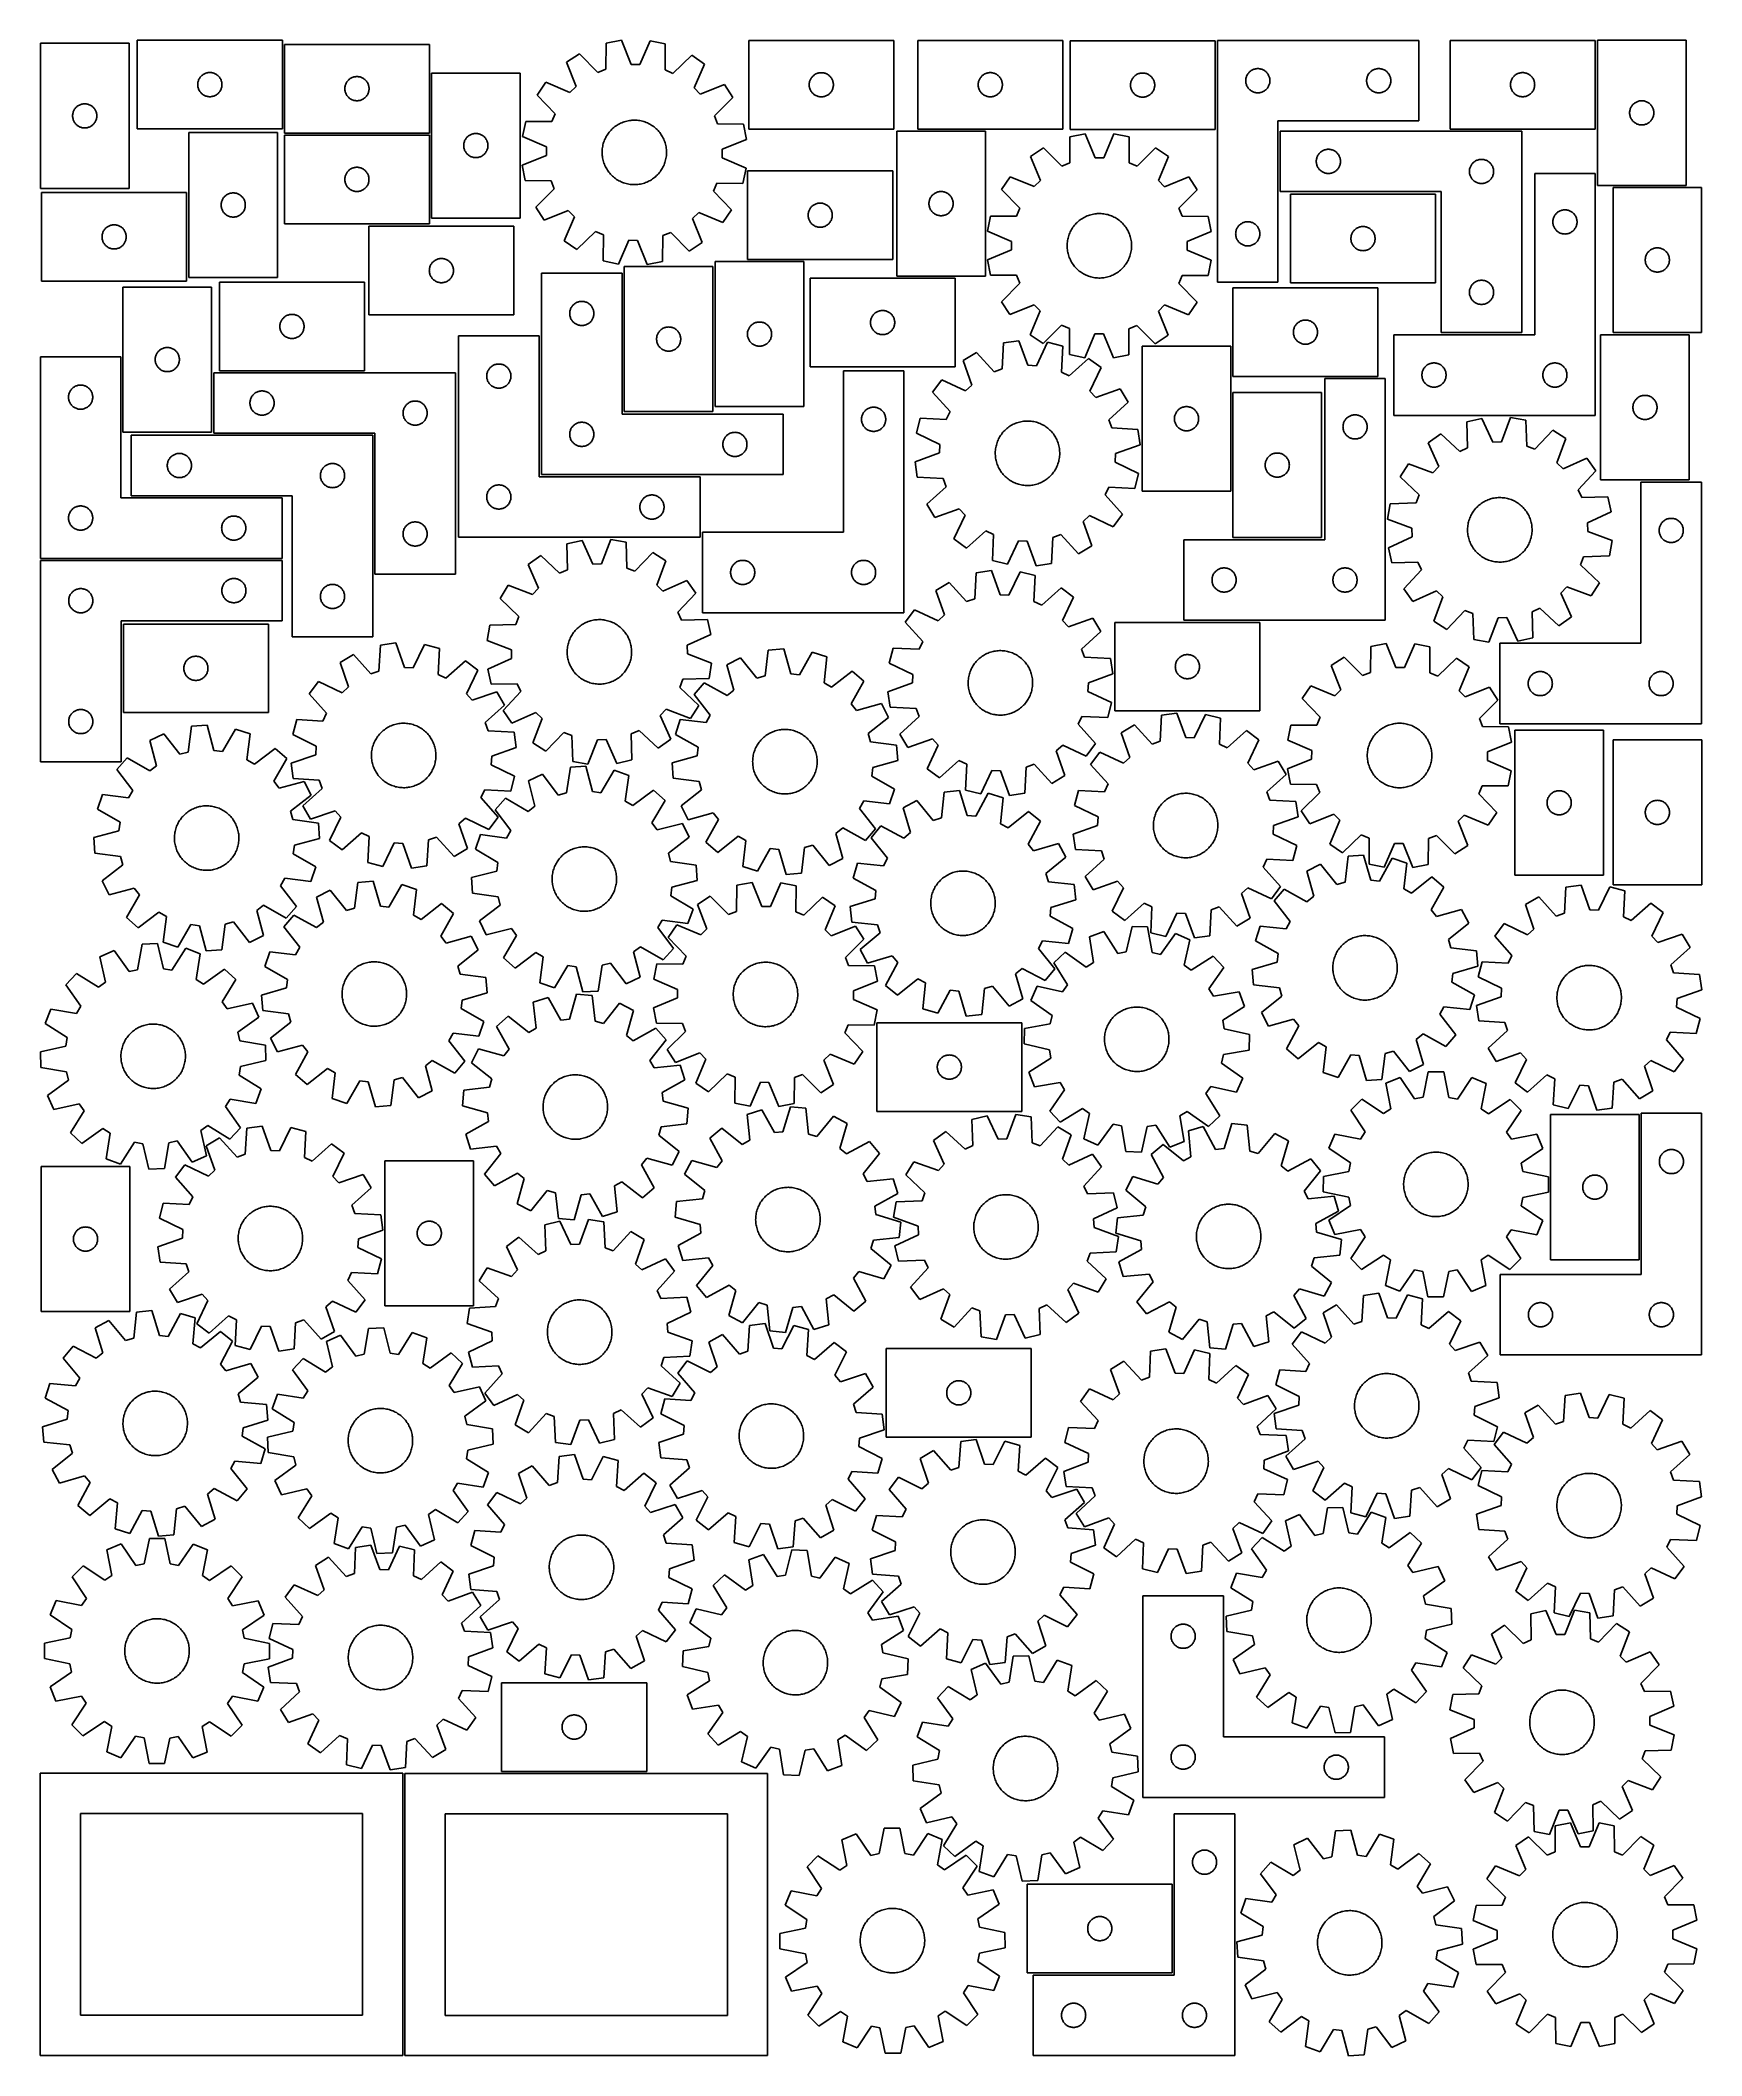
# Model space of a CAD drawing. Header units: millimetres. Extents: x 7 to 1243, y 7 to 1507.
import ezdxf

# ---------------------------------------------------------------- set-up
doc = ezdxf.new("R2010")
doc.units = ezdxf.units.MM
doc.layers.add('CUT', color=7, linetype='CONTINUOUS', true_color=0x000000)

msp = doc.modelspace()

# ---------------------------------------------------------------- linework, layer by layer
at = {"layer": 'CUT'}
for p, q in [((72.563567, 1504.754915), (6.563567, 1504.754915)), ((6.563567, 1504.754915), (6.563567, 1396.754915)), ((72.563567, 1396.754915), (72.563567, 1504.754915)), ((186.739714, 1507.003938), (78.739714, 1507.003938)), ((78.739714, 1507.003938), (78.739714, 1441.003938)), ((186.739714, 1441.003938), (186.739714, 1507.003938)), ((296.267178, 1503.992954), (188.267178, 1503.992954)), ((188.267178, 1503.992954), (188.267178, 1437.992954)), ((296.267178, 1437.992954), (296.267178, 1503.992954)), ((427.828207, 1504.901847), (427.50818, 1485.528154)), ((439.171253, 1507.004406), (427.828207, 1504.901847)), ((446.4137, 1489.032501), (439.171253, 1507.004406)), ((460.552636, 1506.724964), (452.842979, 1488.948474)), ((471.836859, 1504.326679), (460.552636, 1506.724964)), ((471.650457, 1484.951239), (471.836859, 1504.326679)), ((642.010526, 1506.901402), (534.010526, 1506.901402)), ((534.010526, 1506.901402), (534.010526, 1440.901402)), ((642.010526, 1440.901402), (642.010526, 1506.901402)), ((767.824185, 1506.936314), (659.824185, 1506.936314)), ((659.824185, 1506.936314), (659.824185, 1440.936314)), ((767.824185, 1440.936314), (767.824185, 1506.936314)), ((881.223479, 1506.659699), (773.223479, 1506.659699)), ((773.223479, 1506.659699), (773.223479, 1440.659699)), ((881.223479, 1440.659699), (881.223479, 1506.659699)), ((883.003289, 1506.933621), (883.003289, 1326.933621)), ((1033.003289, 1506.933621), (883.003289, 1506.933621)), ((1033.003289, 1446.933621), (1033.003289, 1506.933621)), ((1164.13748, 1506.970735), (1056.13748, 1506.970735)), ((1056.13748, 1506.970735), (1056.13748, 1440.970735)), ((1164.13748, 1440.970735), (1164.13748, 1506.970735)), ((1165.834363, 1506.992949), (1165.834363, 1398.992949)), ((1231.834363, 1506.992949), (1165.834363, 1506.992949)), ((1231.834363, 1398.992949), (1231.834363, 1506.992949)), ((407.967447, 1496.977717), (398.292453, 1490.69441)), ((398.292453, 1490.69441), (405.410778, 1472.672982)), ((421.536145, 1483.145406), (407.967447, 1496.977717)), ((427.50818, 1485.528154), (421.536145, 1483.145406)), ((452.842979, 1488.948474), (446.4137, 1489.032501)), ((491.483743, 1495.886207), (477.55818, 1482.41323)), ((500.991222, 1489.352196), (491.483743, 1495.886207)), ((493.404349, 1471.522957), (500.991222, 1489.352196)), ((910.110334, 1485.455992), (910.673917, 1485.626953)), ((910.673917, 1485.626953), (911.247476, 1485.760689)), ((911.247476, 1485.760689), (911.828553, 1485.856625)), ((911.828553, 1485.856625), (912.414661, 1485.914351)), ((912.414661, 1485.914351), (913.003289, 1485.933621)), ((913.003289, 1485.933621), (913.591917, 1485.914351)), ((913.591917, 1485.914351), (914.178024, 1485.856625)), ((914.178024, 1485.856625), (914.759102, 1485.760689)), ((914.759102, 1485.760689), (915.33266, 1485.626953)), ((915.33266, 1485.626953), (915.896244, 1485.455992)), ((1000.110334, 1485.455992), (1000.673917, 1485.626953)), ((1000.673917, 1485.626953), (1001.247476, 1485.760689)), ((1001.247476, 1485.760689), (1001.828553, 1485.856625)), ((1001.828553, 1485.856625), (1002.414661, 1485.914351)), ((1002.414661, 1485.914351), (1003.003289, 1485.933621)), ((1003.003289, 1485.933621), (1003.591917, 1485.914351)), ((1003.591917, 1485.914351), (1004.178024, 1485.856625)), ((1004.178024, 1485.856625), (1004.759102, 1485.760689)), ((1004.759102, 1485.760689), (1005.33266, 1485.626953)), ((1005.33266, 1485.626953), (1005.896244, 1485.455992)), ((123.739714, 1474.003938), (123.758984, 1474.592566)), ((123.758984, 1473.41531), (123.739714, 1474.003938)), ((123.758984, 1474.592566), (123.816711, 1475.178673)), ((123.816711, 1472.829202), (123.758984, 1473.41531)), ((123.816711, 1475.178673), (123.912647, 1475.759751)), ((123.912647, 1472.248125), (123.816711, 1472.829202)), ((123.912647, 1475.759751), (124.046382, 1476.333309)), ((124.046382, 1471.674566), (123.912647, 1472.248125)), ((124.046382, 1476.333309), (124.217343, 1476.896893)), ((124.217343, 1471.110983), (124.046382, 1471.674566)), ((124.217343, 1476.896893), (124.424799, 1477.448089)), ((124.424799, 1470.559787), (124.217343, 1471.110983)), ((124.424799, 1477.448089), (124.66786, 1477.984536)), ((124.66786, 1470.02334), (124.424799, 1470.559787)), ((124.66786, 1477.984536), (124.945486, 1478.503938)), ((124.945486, 1478.503938), (125.256488, 1479.00407)), ((125.256488, 1479.00407), (125.599534, 1479.482791)), ((125.599534, 1479.482791), (125.973156, 1479.93805)), ((125.973156, 1479.93805), (126.375753, 1480.367899)), ((126.375753, 1480.367899), (126.805602, 1480.770496)), ((126.805602, 1480.770496), (127.260862, 1481.144118)), ((127.260862, 1481.144118), (127.739582, 1481.487164)), ((127.739582, 1481.487164), (128.239714, 1481.798166)), ((128.239714, 1481.798166), (128.759116, 1482.075792)), ((128.759116, 1482.075792), (129.295563, 1482.318854)), ((129.295563, 1482.318854), (129.846759, 1482.526309)), ((129.846759, 1482.526309), (130.410343, 1482.69727)), ((130.410343, 1482.69727), (130.983901, 1482.831005)), ((130.983901, 1482.831005), (131.564979, 1482.926941)), ((131.564979, 1482.926941), (132.151086, 1482.984668)), ((132.151086, 1482.984668), (132.739714, 1483.003938)), ((132.739714, 1483.003938), (133.328343, 1482.984668)), ((133.328343, 1482.984668), (133.91445, 1482.926941)), ((133.91445, 1482.926941), (134.495527, 1482.831005)), ((134.495527, 1482.831005), (135.069086, 1482.69727)), ((135.069086, 1482.69727), (135.63267, 1482.526309)), ((135.63267, 1482.526309), (136.183865, 1482.318854)), ((136.183865, 1482.318854), (136.720313, 1482.075792)), ((136.720313, 1482.075792), (137.239714, 1481.798166)), ((137.239714, 1481.798166), (137.739846, 1481.487164)), ((137.739846, 1481.487164), (138.218567, 1481.144118)), ((138.218567, 1481.144118), (138.673827, 1480.770496)), ((138.673827, 1480.770496), (139.103675, 1480.367899)), ((139.103675, 1480.367899), (139.506273, 1479.93805)), ((139.506273, 1479.93805), (139.879894, 1479.482791)), ((139.879894, 1479.482791), (140.222941, 1479.00407)), ((140.222941, 1479.00407), (140.533943, 1478.503938)), ((140.533943, 1478.503938), (140.811569, 1477.984536)), ((140.811569, 1477.984536), (141.05463, 1477.448089)), ((141.05463, 1470.559787), (140.811569, 1470.02334)), ((141.05463, 1477.448089), (141.262086, 1476.896893)), ((141.262086, 1471.110983), (141.05463, 1470.559787)), ((141.262086, 1476.896893), (141.433047, 1476.333309)), ((141.433047, 1471.674566), (141.262086, 1471.110983)), ((141.433047, 1476.333309), (141.566782, 1475.759751)), ((141.566782, 1472.248125), (141.433047, 1471.674566)), ((141.566782, 1475.759751), (141.662718, 1475.178673)), ((141.662718, 1472.829202), (141.566782, 1472.248125)), ((141.662718, 1475.178673), (141.720445, 1474.592566)), ((141.720445, 1473.41531), (141.662718, 1472.829202)), ((141.720445, 1474.592566), (141.739714, 1474.003938)), ((141.739714, 1474.003938), (141.720445, 1473.41531)), ((233.267178, 1470.992954), (233.286448, 1471.581583)), ((233.286448, 1470.404326), (233.267178, 1470.992954)), ((233.286448, 1471.581583), (233.344175, 1472.16769)), ((233.344175, 1472.16769), (233.440111, 1472.748767)), ((233.440111, 1472.748767), (233.573846, 1473.322326)), ((233.573846, 1473.322326), (233.744807, 1473.88591)), ((233.744807, 1473.88591), (233.952263, 1474.437105)), ((233.952263, 1474.437105), (234.195324, 1474.973553)), ((234.195324, 1474.973553), (234.47295, 1475.492954)), ((234.47295, 1475.492954), (234.783952, 1475.993086)), ((234.783952, 1475.993086), (235.126998, 1476.471807)), ((235.126998, 1476.471807), (235.50062, 1476.927067)), ((235.50062, 1476.927067), (235.903217, 1477.356915)), ((235.903217, 1477.356915), (236.333066, 1477.759513)), ((236.333066, 1477.759513), (236.788325, 1478.133134)), ((236.788325, 1478.133134), (237.267046, 1478.476181)), ((237.267046, 1478.476181), (237.767178, 1478.787183)), ((237.767178, 1478.787183), (238.28658, 1479.064809)), ((238.28658, 1479.064809), (238.823027, 1479.30787)), ((238.823027, 1479.30787), (239.374223, 1479.515326)), ((239.374223, 1479.515326), (239.937807, 1479.686287)), ((239.937807, 1479.686287), (240.511365, 1479.820022)), ((240.511365, 1479.820022), (241.092443, 1479.915958)), ((241.092443, 1479.915958), (241.67855, 1479.973685)), ((241.67855, 1479.973685), (242.267178, 1479.992954)), ((242.267178, 1479.992954), (242.855807, 1479.973685)), ((242.855807, 1479.973685), (243.441914, 1479.915958)), ((243.441914, 1479.915958), (244.022991, 1479.820022)), ((244.022991, 1479.820022), (244.59655, 1479.686287)), ((244.59655, 1479.686287), (245.160134, 1479.515326)), ((245.160134, 1479.515326), (245.711329, 1479.30787)), ((245.711329, 1479.30787), (246.247777, 1479.064809)), ((246.247777, 1479.064809), (246.767178, 1478.787183)), ((246.767178, 1478.787183), (247.26731, 1478.476181)), ((247.26731, 1478.476181), (247.746031, 1478.133134)), ((247.746031, 1478.133134), (248.201291, 1477.759513)), ((248.201291, 1477.759513), (248.631139, 1477.356915)), ((248.631139, 1477.356915), (249.033737, 1476.927067)), ((249.033737, 1476.927067), (249.407358, 1476.471807)), ((249.407358, 1476.471807), (249.750405, 1475.993086)), ((249.750405, 1475.993086), (250.061407, 1475.492954)), ((250.061407, 1475.492954), (250.339033, 1474.973553)), ((250.339033, 1474.973553), (250.582094, 1474.437105)), ((250.582094, 1474.437105), (250.78955, 1473.88591)), ((250.78955, 1473.88591), (250.960511, 1473.322326)), ((250.960511, 1473.322326), (251.094246, 1472.748767)), ((251.094246, 1472.748767), (251.190182, 1472.16769)), ((251.190182, 1472.16769), (251.247909, 1471.581583)), ((251.247909, 1471.581583), (251.267178, 1470.992954)), ((251.267178, 1470.992954), (251.247909, 1470.404326)), ((297.784509, 1482.656279), (297.784509, 1374.656279)), ((363.784509, 1482.656279), (297.784509, 1482.656279)), ((363.784509, 1374.656279), (363.784509, 1482.656279)), ((382.975936, 1475.773085), (376.441925, 1466.265606)), ((400.805175, 1468.186212), (382.975936, 1475.773085)), ((405.410778, 1472.672982), (400.805175, 1468.186212)), ((477.55818, 1482.41323), (471.650457, 1484.951239)), ((497.89112, 1466.917354), (493.404349, 1471.522957)), ((515.912547, 1474.035679), (497.89112, 1466.917354)), ((522.195855, 1464.360685), (515.912547, 1474.035679)), ((579.010526, 1473.901402), (579.029795, 1474.49003)), ((579.029795, 1473.312774), (579.010526, 1473.901402)), ((579.029795, 1474.49003), (579.087522, 1475.076137)), ((579.087522, 1472.726666), (579.029795, 1473.312774)), ((579.087522, 1475.076137), (579.183458, 1475.657215)), ((579.183458, 1472.145589), (579.087522, 1472.726666)), ((579.183458, 1475.657215), (579.317193, 1476.230773)), ((579.317193, 1471.57203), (579.183458, 1472.145589)), ((579.317193, 1476.230773), (579.488154, 1476.794357)), ((579.488154, 1471.008446), (579.317193, 1471.57203)), ((579.488154, 1476.794357), (579.69561, 1477.345553)), ((579.69561, 1470.457251), (579.488154, 1471.008446)), ((579.69561, 1477.345553), (579.938671, 1477.882)), ((579.938671, 1477.882), (580.216297, 1478.401402)), ((580.216297, 1478.401402), (580.527299, 1478.901534)), ((580.527299, 1478.901534), (580.870345, 1479.380255)), ((580.870345, 1479.380255), (581.243967, 1479.835514)), ((581.243967, 1479.835514), (581.646564, 1480.265363)), ((581.646564, 1480.265363), (582.076413, 1480.66796)), ((582.076413, 1480.66796), (582.531673, 1481.041582)), ((582.531673, 1481.041582), (583.010393, 1481.384628)), ((583.010393, 1481.384628), (583.510526, 1481.69563)), ((583.510526, 1481.69563), (584.029927, 1481.973256)), ((584.029927, 1481.973256), (584.566375, 1482.216317)), ((584.566375, 1482.216317), (585.11757, 1482.423773)), ((585.11757, 1482.423773), (585.681154, 1482.594734)), ((585.681154, 1482.594734), (586.254713, 1482.728469)), ((586.254713, 1482.728469), (586.83579, 1482.824405)), ((586.83579, 1482.824405), (587.421897, 1482.882132)), ((587.421897, 1482.882132), (588.010526, 1482.901402)), ((588.010526, 1482.901402), (588.599154, 1482.882132)), ((588.599154, 1482.882132), (589.185261, 1482.824405)), ((589.185261, 1482.824405), (589.766338, 1482.728469)), ((589.766338, 1482.728469), (590.339897, 1482.594734)), ((590.339897, 1482.594734), (590.903481, 1482.423773)), ((590.903481, 1482.423773), (591.454676, 1482.216317)), ((591.454676, 1482.216317), (591.991124, 1481.973256)), ((591.991124, 1481.973256), (592.510526, 1481.69563)), ((592.510526, 1481.69563), (593.010658, 1481.384628)), ((593.010658, 1481.384628), (593.489378, 1481.041582)), ((593.489378, 1481.041582), (593.944638, 1480.66796)), ((593.944638, 1480.66796), (594.374487, 1480.265363)), ((594.374487, 1480.265363), (594.777084, 1479.835514)), ((594.777084, 1479.835514), (595.150706, 1479.380255)), ((595.150706, 1479.380255), (595.493752, 1478.901534)), ((595.493752, 1478.901534), (595.804754, 1478.401402)), ((595.804754, 1478.401402), (596.08238, 1477.882)), ((596.08238, 1477.882), (596.325441, 1477.345553)), ((596.325441, 1477.345553), (596.532897, 1476.794357)), ((596.532897, 1471.008446), (596.325441, 1470.457251)), ((596.532897, 1476.794357), (596.703858, 1476.230773)), ((596.703858, 1471.57203), (596.532897, 1471.008446)), ((596.703858, 1476.230773), (596.837593, 1475.657215)), ((596.837593, 1472.145589), (596.703858, 1471.57203)), ((596.837593, 1475.657215), (596.933529, 1475.076137)), ((596.933529, 1472.726666), (596.837593, 1472.145589)), ((596.933529, 1475.076137), (596.991256, 1474.49003)), ((596.991256, 1473.312774), (596.933529, 1472.726666)), ((596.991256, 1474.49003), (597.010526, 1473.901402)), ((597.010526, 1473.901402), (596.991256, 1473.312774)), ((704.824185, 1473.936314), (704.843455, 1474.524942)), ((704.843455, 1473.347686), (704.824185, 1473.936314)), ((704.843455, 1474.524942), (704.901181, 1475.11105)), ((704.901181, 1472.761578), (704.843455, 1473.347686)), ((704.901181, 1475.11105), (704.997118, 1475.692127)), ((704.997118, 1472.180501), (704.901181, 1472.761578)), ((704.997118, 1475.692127), (705.130853, 1476.265685)), ((705.130853, 1471.606942), (704.997118, 1472.180501)), ((705.130853, 1476.265685), (705.301814, 1476.829269)), ((705.301814, 1471.043359), (705.130853, 1471.606942)), ((705.301814, 1476.829269), (705.509269, 1477.380465)), ((705.509269, 1470.492163), (705.301814, 1471.043359)), ((705.509269, 1477.380465), (705.752331, 1477.916912)), ((705.752331, 1469.955716), (705.509269, 1470.492163)), ((705.752331, 1477.916912), (706.029957, 1478.436314)), ((706.029957, 1478.436314), (706.340959, 1478.936446)), ((706.340959, 1478.936446), (706.684005, 1479.415167)), ((706.684005, 1479.415167), (707.057627, 1479.870426)), ((707.057627, 1479.870426), (707.460224, 1480.300275)), ((707.460224, 1480.300275), (707.890073, 1480.702872)), ((707.890073, 1480.702872), (708.345332, 1481.076494)), ((708.345332, 1481.076494), (708.824053, 1481.41954)), ((708.824053, 1481.41954), (709.324185, 1481.730542)), ((709.324185, 1481.730542), (709.843587, 1482.008168)), ((709.843587, 1482.008168), (710.380034, 1482.25123)), ((710.380034, 1482.25123), (710.93123, 1482.458685)), ((710.93123, 1482.458685), (711.494814, 1482.629646)), ((711.494814, 1482.629646), (712.068372, 1482.763381)), ((712.068372, 1482.763381), (712.649449, 1482.859318)), ((712.649449, 1482.859318), (713.235557, 1482.917044)), ((713.235557, 1482.917044), (713.824185, 1482.936314)), ((713.824185, 1482.936314), (714.412813, 1482.917044)), ((714.412813, 1482.917044), (714.998921, 1482.859318)), ((714.998921, 1482.859318), (715.579998, 1482.763381)), ((715.579998, 1482.763381), (716.153557, 1482.629646)), ((716.153557, 1482.629646), (716.71714, 1482.458685)), ((716.71714, 1482.458685), (717.268336, 1482.25123)), ((717.268336, 1482.25123), (717.804783, 1482.008168)), ((717.804783, 1482.008168), (718.324185, 1481.730542)), ((718.324185, 1481.730542), (718.824317, 1481.41954)), ((718.824317, 1481.41954), (719.303038, 1481.076494)), ((719.303038, 1481.076494), (719.758298, 1480.702872)), ((719.758298, 1480.702872), (720.188146, 1480.300275)), ((720.188146, 1480.300275), (720.590743, 1479.870426)), ((720.590743, 1479.870426), (720.964365, 1479.415167)), ((720.964365, 1479.415167), (721.307412, 1478.936446)), ((721.307412, 1478.936446), (721.618414, 1478.436314)), ((721.618414, 1478.436314), (721.89604, 1477.916912)), ((721.89604, 1477.916912), (722.139101, 1477.380465)), ((722.139101, 1470.492163), (721.89604, 1469.955716)), ((722.139101, 1477.380465), (722.346556, 1476.829269)), ((722.346556, 1471.043359), (722.139101, 1470.492163)), ((722.346556, 1476.829269), (722.517518, 1476.265685)), ((722.517518, 1471.606942), (722.346556, 1471.043359)), ((722.517518, 1476.265685), (722.651253, 1475.692127)), ((722.651253, 1472.180501), (722.517518, 1471.606942)), ((722.651253, 1475.692127), (722.747189, 1475.11105)), ((722.747189, 1472.761578), (722.651253, 1472.180501)), ((722.747189, 1475.11105), (722.804915, 1474.524942)), ((722.804915, 1473.347686), (722.747189, 1472.761578)), ((722.804915, 1474.524942), (722.824185, 1473.936314)), ((722.824185, 1473.936314), (722.804915, 1473.347686)), ((818.223479, 1473.659699), (818.242749, 1474.248328)), ((818.242749, 1473.071071), (818.223479, 1473.659699)), ((818.242749, 1474.248328), (818.300475, 1474.834435)), ((818.300475, 1472.484964), (818.242749, 1473.071071)), ((818.300475, 1474.834435), (818.396411, 1475.415512)), ((818.396411, 1471.903887), (818.300475, 1472.484964)), ((818.396411, 1475.415512), (818.530147, 1475.989071)), ((818.530147, 1471.330328), (818.396411, 1471.903887)), ((818.530147, 1475.989071), (818.701108, 1476.552655)), ((818.701108, 1470.766744), (818.530147, 1471.330328)), ((818.701108, 1476.552655), (818.908563, 1477.10385)), ((818.908563, 1470.215549), (818.701108, 1470.766744)), ((818.908563, 1477.10385), (819.151624, 1477.640298)), ((819.151624, 1477.640298), (819.42925, 1478.159699)), ((819.42925, 1478.159699), (819.740253, 1478.659832)), ((819.740253, 1478.659832), (820.083299, 1479.138552)), ((820.083299, 1479.138552), (820.456921, 1479.593812)), ((820.456921, 1479.593812), (820.859518, 1480.02366)), ((820.859518, 1480.02366), (821.289367, 1480.426258)), ((821.289367, 1480.426258), (821.744626, 1480.79988)), ((821.744626, 1480.79988), (822.223347, 1481.142926)), ((822.223347, 1481.142926), (822.723479, 1481.453928)), ((822.723479, 1481.453928), (823.242881, 1481.731554)), ((823.242881, 1481.731554), (823.779328, 1481.974615)), ((823.779328, 1481.974615), (824.330524, 1482.182071)), ((824.330524, 1482.182071), (824.894108, 1482.353032)), ((824.894108, 1482.353032), (825.467666, 1482.486767)), ((825.467666, 1482.486767), (826.048743, 1482.582703)), ((826.048743, 1482.582703), (826.634851, 1482.64043)), ((826.634851, 1482.64043), (827.223479, 1482.659699)), ((827.223479, 1482.659699), (827.812107, 1482.64043)), ((827.812107, 1482.64043), (828.398215, 1482.582703)), ((828.398215, 1482.582703), (828.979292, 1482.486767)), ((828.979292, 1482.486767), (829.55285, 1482.353032)), ((829.55285, 1482.353032), (830.116434, 1482.182071)), ((830.116434, 1482.182071), (830.66763, 1481.974615)), ((830.66763, 1481.974615), (831.204077, 1481.731554)), ((831.204077, 1481.731554), (831.723479, 1481.453928)), ((831.723479, 1481.453928), (832.223611, 1481.142926)), ((832.223611, 1481.142926), (832.702332, 1480.79988)), ((832.702332, 1480.79988), (833.157591, 1480.426258)), ((833.157591, 1480.426258), (833.58744, 1480.02366)), ((833.58744, 1480.02366), (833.990037, 1479.593812)), ((833.990037, 1479.593812), (834.363659, 1479.138552)), ((834.363659, 1479.138552), (834.706706, 1478.659832)), ((834.706706, 1478.659832), (835.017708, 1478.159699)), ((835.017708, 1478.159699), (835.295334, 1477.640298)), ((835.295334, 1477.640298), (835.538395, 1477.10385)), ((835.538395, 1477.10385), (835.74585, 1476.552655)), ((835.74585, 1470.766744), (835.538395, 1470.215549)), ((835.74585, 1476.552655), (835.916811, 1475.989071)), ((835.916811, 1471.330328), (835.74585, 1470.766744)), ((835.916811, 1475.989071), (836.050547, 1475.415512)), ((836.050547, 1471.903887), (835.916811, 1471.330328)), ((836.050547, 1475.415512), (836.146483, 1474.834435)), ((836.146483, 1472.484964), (836.050547, 1471.903887)), ((836.146483, 1474.834435), (836.204209, 1474.248328)), ((836.204209, 1473.071071), (836.146483, 1472.484964)), ((836.204209, 1474.248328), (836.223479, 1473.659699)), ((836.223479, 1473.659699), (836.204209, 1473.071071)), ((904.003289, 1476.933621), (904.022558, 1477.522249)), ((904.022558, 1476.344993), (904.003289, 1476.933621)), ((904.022558, 1477.522249), (904.080285, 1478.108357)), ((904.080285, 1475.758885), (904.022558, 1476.344993)), ((904.080285, 1478.108357), (904.176221, 1478.689434)), ((904.176221, 1475.177808), (904.080285, 1475.758885)), ((904.176221, 1478.689434), (904.309956, 1479.262992)), ((904.309956, 1474.60425), (904.176221, 1475.177808)), ((904.309956, 1479.262992), (904.480918, 1479.826576)), ((904.480918, 1474.040666), (904.309956, 1474.60425)), ((904.480918, 1479.826576), (904.688373, 1480.377772)), ((904.688373, 1473.48947), (904.480918, 1474.040666)), ((904.688373, 1480.377772), (904.931434, 1480.914219)), ((904.931434, 1472.953023), (904.688373, 1473.48947)), ((904.931434, 1480.914219), (905.20906, 1481.433621)), ((905.20906, 1472.433621), (904.931434, 1472.953023)), ((905.20906, 1481.433621), (905.520062, 1481.933753)), ((905.520062, 1471.933489), (905.20906, 1472.433621)), ((905.520062, 1481.933753), (905.863109, 1482.412474)), ((905.863109, 1471.454768), (905.520062, 1471.933489)), ((905.863109, 1482.412474), (906.23673, 1482.867733)), ((906.23673, 1470.999509), (905.863109, 1471.454768)), ((906.23673, 1482.867733), (906.639328, 1483.297582)), ((906.639328, 1470.56966), (906.23673, 1470.999509)), ((906.639328, 1483.297582), (907.069176, 1483.700179)), ((907.069176, 1470.167063), (906.639328, 1470.56966)), ((907.069176, 1483.700179), (907.524436, 1484.073801)), ((907.524436, 1484.073801), (908.003157, 1484.416848)), ((908.003157, 1484.416848), (908.503289, 1484.72785)), ((908.503289, 1484.72785), (909.022691, 1485.005476)), ((909.022691, 1485.005476), (909.559138, 1485.248537)), ((909.559138, 1485.248537), (910.110334, 1485.455992)), ((915.896244, 1485.455992), (916.44744, 1485.248537)), ((916.44744, 1485.248537), (916.983887, 1485.005476)), ((916.983887, 1485.005476), (917.503289, 1484.72785)), ((917.503289, 1484.72785), (918.003421, 1484.416848)), ((918.003421, 1484.416848), (918.482142, 1484.073801)), ((918.482142, 1484.073801), (918.937401, 1483.700179)), ((918.937401, 1483.700179), (919.36725, 1483.297582)), ((919.36725, 1470.56966), (918.937401, 1470.167063)), ((919.36725, 1483.297582), (919.769847, 1482.867733)), ((919.769847, 1470.999509), (919.36725, 1470.56966)), ((919.769847, 1482.867733), (920.143469, 1482.412474)), ((920.143469, 1471.454768), (919.769847, 1470.999509)), ((920.143469, 1482.412474), (920.486515, 1481.933753)), ((920.486515, 1471.933489), (920.143469, 1471.454768)), ((920.486515, 1481.933753), (920.797517, 1481.433621)), ((920.797517, 1472.433621), (920.486515, 1471.933489)), ((920.797517, 1481.433621), (921.075143, 1480.914219)), ((921.075143, 1472.953023), (920.797517, 1472.433621)), ((921.075143, 1480.914219), (921.318205, 1480.377772)), ((921.318205, 1473.48947), (921.075143, 1472.953023)), ((921.318205, 1480.377772), (921.52566, 1479.826576)), ((921.52566, 1474.040666), (921.318205, 1473.48947)), ((921.52566, 1479.826576), (921.696621, 1479.262992)), ((921.696621, 1474.60425), (921.52566, 1474.040666)), ((921.696621, 1479.262992), (921.830356, 1478.689434)), ((921.830356, 1475.177808), (921.696621, 1474.60425)), ((921.830356, 1478.689434), (921.926292, 1478.108357)), ((921.926292, 1475.758885), (921.830356, 1475.177808)), ((921.926292, 1478.108357), (921.984019, 1477.522249)), ((921.984019, 1476.344993), (921.926292, 1475.758885)), ((921.984019, 1477.522249), (922.003289, 1476.933621)), ((922.003289, 1476.933621), (921.984019, 1476.344993)), ((994.003289, 1476.933621), (994.022558, 1477.522249)), ((994.022558, 1476.344993), (994.003289, 1476.933621)), ((994.022558, 1477.522249), (994.080285, 1478.108357)), ((994.080285, 1475.758885), (994.022558, 1476.344993)), ((994.080285, 1478.108357), (994.176221, 1478.689434)), ((994.176221, 1475.177808), (994.080285, 1475.758885)), ((994.176221, 1478.689434), (994.309956, 1479.262992)), ((994.309956, 1474.60425), (994.176221, 1475.177808)), ((994.309956, 1479.262992), (994.480918, 1479.826576)), ((994.480918, 1474.040666), (994.309956, 1474.60425)), ((994.480918, 1479.826576), (994.688373, 1480.377772)), ((994.688373, 1473.48947), (994.480918, 1474.040666)), ((994.688373, 1480.377772), (994.931434, 1480.914219)), ((994.931434, 1472.953023), (994.688373, 1473.48947)), ((994.931434, 1480.914219), (995.20906, 1481.433621)), ((995.20906, 1472.433621), (994.931434, 1472.953023)), ((995.20906, 1481.433621), (995.520062, 1481.933753)), ((995.520062, 1471.933489), (995.20906, 1472.433621)), ((995.520062, 1481.933753), (995.863109, 1482.412474)), ((995.863109, 1471.454768), (995.520062, 1471.933489)), ((995.863109, 1482.412474), (996.23673, 1482.867733)), ((996.23673, 1470.999509), (995.863109, 1471.454768)), ((996.23673, 1482.867733), (996.639328, 1483.297582)), ((996.639328, 1470.56966), (996.23673, 1470.999509)), ((996.639328, 1483.297582), (997.069176, 1483.700179)), ((997.069176, 1470.167063), (996.639328, 1470.56966)), ((997.069176, 1483.700179), (997.524436, 1484.073801)), ((997.524436, 1484.073801), (998.003157, 1484.416848)), ((998.003157, 1484.416848), (998.503289, 1484.72785)), ((998.503289, 1484.72785), (999.022691, 1485.005476)), ((999.022691, 1485.005476), (999.559138, 1485.248537)), ((999.559138, 1485.248537), (1000.110334, 1485.455992)), ((1005.896244, 1485.455992), (1006.44744, 1485.248537)), ((1006.44744, 1485.248537), (1006.983887, 1485.005476)), ((1006.983887, 1485.005476), (1007.503289, 1484.72785)), ((1007.503289, 1484.72785), (1008.003421, 1484.416848)), ((1008.003421, 1484.416848), (1008.482142, 1484.073801)), ((1008.482142, 1484.073801), (1008.937401, 1483.700179)), ((1008.937401, 1483.700179), (1009.36725, 1483.297582)), ((1009.36725, 1470.56966), (1008.937401, 1470.167063)), ((1009.36725, 1483.297582), (1009.769847, 1482.867733)), ((1009.769847, 1470.999509), (1009.36725, 1470.56966)), ((1009.769847, 1482.867733), (1010.143469, 1482.412474)), ((1010.143469, 1471.454768), (1009.769847, 1470.999509)), ((1010.143469, 1482.412474), (1010.486515, 1481.933753)), ((1010.486515, 1471.933489), (1010.143469, 1471.454768)), ((1010.486515, 1481.933753), (1010.797517, 1481.433621)), ((1010.797517, 1472.433621), (1010.486515, 1471.933489)), ((1010.797517, 1481.433621), (1011.075143, 1480.914219)), ((1011.075143, 1472.953023), (1010.797517, 1472.433621)), ((1011.075143, 1480.914219), (1011.318205, 1480.377772)), ((1011.318205, 1473.48947), (1011.075143, 1472.953023)), ((1011.318205, 1480.377772), (1011.52566, 1479.826576)), ((1011.52566, 1474.040666), (1011.318205, 1473.48947)), ((1011.52566, 1479.826576), (1011.696621, 1479.262992)), ((1011.696621, 1474.60425), (1011.52566, 1474.040666)), ((1011.696621, 1479.262992), (1011.830356, 1478.689434)), ((1011.830356, 1475.177808), (1011.696621, 1474.60425)), ((1011.830356, 1478.689434), (1011.926292, 1478.108357)), ((1011.926292, 1475.758885), (1011.830356, 1475.177808)), ((1011.926292, 1478.108357), (1011.984019, 1477.522249)), ((1011.984019, 1476.344993), (1011.926292, 1475.758885)), ((1011.984019, 1477.522249), (1012.003289, 1476.933621)), ((1012.003289, 1476.933621), (1011.984019, 1476.344993)), ((1101.13748, 1473.970735), (1101.15675, 1474.559363)), ((1101.15675, 1473.382106), (1101.13748, 1473.970735)), ((1101.15675, 1474.559363), (1101.214477, 1475.14547)), ((1101.214477, 1472.795999), (1101.15675, 1473.382106)), ((1101.214477, 1475.14547), (1101.310413, 1475.726547)), ((1101.310413, 1472.214922), (1101.214477, 1472.795999)), ((1101.310413, 1475.726547), (1101.444148, 1476.300106)), ((1101.444148, 1471.641363), (1101.310413, 1472.214922)), ((1101.444148, 1476.300106), (1101.615109, 1476.86369)), ((1101.615109, 1471.077779), (1101.444148, 1471.641363)), ((1101.615109, 1476.86369), (1101.822565, 1477.414885)), ((1101.822565, 1470.526584), (1101.615109, 1471.077779)), ((1101.822565, 1477.414885), (1102.065626, 1477.951333)), ((1102.065626, 1469.990136), (1101.822565, 1470.526584)), ((1102.065626, 1477.951333), (1102.343252, 1478.470735)), ((1102.343252, 1478.470735), (1102.654254, 1478.970867)), ((1102.654254, 1478.970867), (1102.9973, 1479.449587)), ((1102.9973, 1479.449587), (1103.370922, 1479.904847)), ((1103.370922, 1479.904847), (1103.773519, 1480.334696)), ((1103.773519, 1480.334696), (1104.203368, 1480.737293)), ((1104.203368, 1480.737293), (1104.658628, 1481.110915)), ((1104.658628, 1481.110915), (1105.137348, 1481.453961)), ((1105.137348, 1481.453961), (1105.63748, 1481.764963)), ((1105.63748, 1481.764963), (1106.156882, 1482.042589)), ((1106.156882, 1482.042589), (1106.69333, 1482.28565)), ((1106.69333, 1482.28565), (1107.244525, 1482.493106)), ((1107.244525, 1482.493106), (1107.808109, 1482.664067)), ((1107.808109, 1482.664067), (1108.381668, 1482.797802)), ((1108.381668, 1482.797802), (1108.962745, 1482.893738)), ((1108.962745, 1482.893738), (1109.548852, 1482.951465)), ((1109.548852, 1482.951465), (1110.13748, 1482.970735)), ((1110.13748, 1482.970735), (1110.726109, 1482.951465)), ((1110.726109, 1482.951465), (1111.312216, 1482.893738)), ((1111.312216, 1482.893738), (1111.893293, 1482.797802)), ((1111.893293, 1482.797802), (1112.466852, 1482.664067)), ((1112.466852, 1482.664067), (1113.030436, 1482.493106)), ((1113.030436, 1482.493106), (1113.581631, 1482.28565)), ((1113.581631, 1482.28565), (1114.118079, 1482.042589)), ((1114.118079, 1482.042589), (1114.63748, 1481.764963)), ((1114.63748, 1481.764963), (1115.137613, 1481.453961)), ((1115.137613, 1481.453961), (1115.616333, 1481.110915)), ((1115.616333, 1481.110915), (1116.071593, 1480.737293)), ((1116.071593, 1480.737293), (1116.501442, 1480.334696)), ((1116.501442, 1480.334696), (1116.904039, 1479.904847)), ((1116.904039, 1479.904847), (1117.277661, 1479.449587)), ((1117.277661, 1479.449587), (1117.620707, 1478.970867)), ((1117.620707, 1478.970867), (1117.931709, 1478.470735)), ((1117.931709, 1478.470735), (1118.209335, 1477.951333)), ((1118.209335, 1477.951333), (1118.452396, 1477.414885)), ((1118.452396, 1470.526584), (1118.209335, 1469.990136)), ((1118.452396, 1477.414885), (1118.659852, 1476.86369)), ((1118.659852, 1471.077779), (1118.452396, 1470.526584)), ((1118.659852, 1476.86369), (1118.830813, 1476.300106)), ((1118.830813, 1471.641363), (1118.659852, 1471.077779)), ((1118.830813, 1476.300106), (1118.964548, 1475.726547)), ((1118.964548, 1472.214922), (1118.830813, 1471.641363)), ((1118.964548, 1475.726547), (1119.060484, 1475.14547)), ((1119.060484, 1472.795999), (1118.964548, 1472.214922)), ((1119.060484, 1475.14547), (1119.118211, 1474.559363)), ((1119.118211, 1473.382106), (1119.060484, 1472.795999)), ((1119.118211, 1474.559363), (1119.13748, 1473.970735)), ((1119.13748, 1473.970735), (1119.118211, 1473.382106)), ((31.769338, 1455.254915), (32.08034, 1455.755047)), ((32.08034, 1455.755047), (32.423386, 1456.233768)), ((32.423386, 1456.233768), (32.797008, 1456.689027)), ((32.797008, 1456.689027), (33.199605, 1457.118876)), ((33.199605, 1457.118876), (33.629454, 1457.521473)), ((33.629454, 1457.521473), (34.084714, 1457.895095)), ((34.084714, 1457.895095), (34.563434, 1458.238141)), ((34.563434, 1458.238141), (35.063567, 1458.549144)), ((35.063567, 1458.549144), (35.582968, 1458.82677)), ((35.582968, 1458.82677), (36.119416, 1459.069831)), ((36.119416, 1459.069831), (36.670611, 1459.277286)), ((36.670611, 1459.277286), (37.234195, 1459.448247)), ((37.234195, 1459.448247), (37.807754, 1459.581982)), ((37.807754, 1459.581982), (38.388831, 1459.677919)), ((38.388831, 1459.677919), (38.974938, 1459.735645)), ((38.974938, 1459.735645), (39.563567, 1459.754915)), ((39.563567, 1459.754915), (40.152195, 1459.735645)), ((40.152195, 1459.735645), (40.738302, 1459.677919)), ((40.738302, 1459.677919), (41.319379, 1459.581982)), ((41.319379, 1459.581982), (41.892938, 1459.448247)), ((41.892938, 1459.448247), (42.456522, 1459.277286)), ((42.456522, 1459.277286), (43.007717, 1459.069831)), ((43.007717, 1459.069831), (43.544165, 1458.82677)), ((43.544165, 1458.82677), (44.063567, 1458.549144)), ((44.063567, 1458.549144), (44.563699, 1458.238141)), ((44.563699, 1458.238141), (45.042419, 1457.895095)), ((45.042419, 1457.895095), (45.497679, 1457.521473)), ((45.497679, 1457.521473), (45.927528, 1457.118876)), ((45.927528, 1457.118876), (46.330125, 1456.689027)), ((46.330125, 1456.689027), (46.703747, 1456.233768)), ((46.703747, 1456.233768), (47.046793, 1455.755047)), ((47.046793, 1455.755047), (47.357795, 1455.254915)), ((124.945486, 1469.503938), (124.66786, 1470.02334)), ((125.256488, 1469.003806), (124.945486, 1469.503938)), ((125.599534, 1468.525085), (125.256488, 1469.003806)), ((125.973156, 1468.069825), (125.599534, 1468.525085)), ((126.375753, 1467.639977), (125.973156, 1468.069825)), ((126.805602, 1467.237379), (126.375753, 1467.639977)), ((127.260862, 1466.863758), (126.805602, 1467.237379)), ((127.739582, 1466.520711), (127.260862, 1466.863758)), ((128.239714, 1466.209709), (127.739582, 1466.520711)), ((128.759116, 1465.932083), (128.239714, 1466.209709)), ((129.295563, 1465.689022), (128.759116, 1465.932083)), ((129.846759, 1465.481567), (129.295563, 1465.689022)), ((130.410343, 1465.310605), (129.846759, 1465.481567)), ((130.983901, 1465.17687), (130.410343, 1465.310605)), ((131.564979, 1465.080934), (130.983901, 1465.17687)), ((132.151086, 1465.023207), (131.564979, 1465.080934)), ((132.739714, 1465.003938), (132.151086, 1465.023207)), ((133.328343, 1465.023207), (132.739714, 1465.003938)), ((133.91445, 1465.080934), (133.328343, 1465.023207)), ((134.495527, 1465.17687), (133.91445, 1465.080934)), ((135.069086, 1465.310605), (134.495527, 1465.17687)), ((135.63267, 1465.481567), (135.069086, 1465.310605)), ((136.183865, 1465.689022), (135.63267, 1465.481567)), ((136.720313, 1465.932083), (136.183865, 1465.689022)), ((137.239714, 1466.209709), (136.720313, 1465.932083)), ((137.739846, 1466.520711), (137.239714, 1466.209709)), ((138.218567, 1466.863758), (137.739846, 1466.520711)), ((138.673827, 1467.237379), (138.218567, 1466.863758)), ((139.103675, 1467.639977), (138.673827, 1467.237379)), ((139.506273, 1468.069825), (139.103675, 1467.639977)), ((139.879894, 1468.525085), (139.506273, 1468.069825)), ((140.222941, 1469.003806), (139.879894, 1468.525085)), ((140.533943, 1469.503938), (140.222941, 1469.003806)), ((140.811569, 1470.02334), (140.533943, 1469.503938)), ((233.344175, 1469.818219), (233.286448, 1470.404326)), ((233.440111, 1469.237142), (233.344175, 1469.818219)), ((233.573846, 1468.663583), (233.440111, 1469.237142)), ((233.744807, 1468.099999), (233.573846, 1468.663583)), ((233.952263, 1467.548804), (233.744807, 1468.099999)), ((234.195324, 1467.012356), (233.952263, 1467.548804)), ((234.47295, 1466.492954), (234.195324, 1467.012356)), ((234.783952, 1465.992822), (234.47295, 1466.492954)), ((235.126998, 1465.514102), (234.783952, 1465.992822)), ((235.50062, 1465.058842), (235.126998, 1465.514102)), ((235.903217, 1464.628993), (235.50062, 1465.058842)), ((236.333066, 1464.226396), (235.903217, 1464.628993)), ((236.788325, 1463.852774), (236.333066, 1464.226396)), ((237.267046, 1463.509728), (236.788325, 1463.852774)), ((237.767178, 1463.198726), (237.267046, 1463.509728)), ((238.28658, 1462.9211), (237.767178, 1463.198726)), ((238.823027, 1462.678039), (238.28658, 1462.9211)), ((239.374223, 1462.470583), (238.823027, 1462.678039)), ((239.937807, 1462.299622), (239.374223, 1462.470583)), ((240.511365, 1462.165887), (239.937807, 1462.299622)), ((241.092443, 1462.069951), (240.511365, 1462.165887)), ((241.67855, 1462.012224), (241.092443, 1462.069951)), ((242.267178, 1461.992954), (241.67855, 1462.012224)), ((242.855807, 1462.012224), (242.267178, 1461.992954)), ((243.441914, 1462.069951), (242.855807, 1462.012224)), ((244.022991, 1462.165887), (243.441914, 1462.069951)), ((244.59655, 1462.299622), (244.022991, 1462.165887)), ((245.160134, 1462.470583), (244.59655, 1462.299622)), ((245.711329, 1462.678039), (245.160134, 1462.470583)), ((246.247777, 1462.9211), (245.711329, 1462.678039)), ((246.767178, 1463.198726), (246.247777, 1462.9211)), ((247.26731, 1463.509728), (246.767178, 1463.198726)), ((247.746031, 1463.852774), (247.26731, 1463.509728)), ((248.201291, 1464.226396), (247.746031, 1463.852774)), ((248.631139, 1464.628993), (248.201291, 1464.226396)), ((249.033737, 1465.058842), (248.631139, 1464.628993)), ((249.407358, 1465.514102), (249.033737, 1465.058842)), ((249.750405, 1465.992822), (249.407358, 1465.514102)), ((250.061407, 1466.492954), (249.750405, 1465.992822)), ((250.339033, 1467.012356), (250.061407, 1466.492954)), ((250.582094, 1467.548804), (250.339033, 1467.012356)), ((250.78955, 1468.099999), (250.582094, 1467.548804)), ((250.960511, 1468.663583), (250.78955, 1468.099999)), ((251.094246, 1469.237142), (250.960511, 1468.663583)), ((251.190182, 1469.818219), (251.094246, 1469.237142)), ((251.247909, 1470.404326), (251.190182, 1469.818219)), ((376.441925, 1466.265606), (389.914902, 1452.340043)), ((508.363543, 1450.791987), (522.195855, 1464.360685)), ((579.938671, 1469.920803), (579.69561, 1470.457251)), ((580.216297, 1469.401402), (579.938671, 1469.920803)), ((580.527299, 1468.90127), (580.216297, 1469.401402)), ((580.870345, 1468.422549), (580.527299, 1468.90127)), ((581.243967, 1467.967289), (580.870345, 1468.422549)), ((581.646564, 1467.537441), (581.243967, 1467.967289)), ((582.076413, 1467.134843), (581.646564, 1467.537441)), ((582.531673, 1466.761222), (582.076413, 1467.134843)), ((583.010393, 1466.418175), (582.531673, 1466.761222)), ((583.510526, 1466.107173), (583.010393, 1466.418175)), ((584.029927, 1465.829547), (583.510526, 1466.107173)), ((584.566375, 1465.586486), (584.029927, 1465.829547)), ((585.11757, 1465.379031), (584.566375, 1465.586486)), ((585.681154, 1465.208069), (585.11757, 1465.379031)), ((586.254713, 1465.074334), (585.681154, 1465.208069)), ((586.83579, 1464.978398), (586.254713, 1465.074334)), ((587.421897, 1464.920671), (586.83579, 1464.978398)), ((588.010526, 1464.901402), (587.421897, 1464.920671)), ((588.599154, 1464.920671), (588.010526, 1464.901402)), ((589.185261, 1464.978398), (588.599154, 1464.920671)), ((589.766338, 1465.074334), (589.185261, 1464.978398)), ((590.339897, 1465.208069), (589.766338, 1465.074334)), ((590.903481, 1465.379031), (590.339897, 1465.208069)), ((591.454676, 1465.586486), (590.903481, 1465.379031)), ((591.991124, 1465.829547), (591.454676, 1465.586486)), ((592.510526, 1466.107173), (591.991124, 1465.829547)), ((593.010658, 1466.418175), (592.510526, 1466.107173)), ((593.489378, 1466.761222), (593.010658, 1466.418175)), ((593.944638, 1467.134843), (593.489378, 1466.761222)), ((594.374487, 1467.537441), (593.944638, 1467.134843)), ((594.777084, 1467.967289), (594.374487, 1467.537441)), ((595.150706, 1468.422549), (594.777084, 1467.967289)), ((595.493752, 1468.90127), (595.150706, 1468.422549)), ((595.804754, 1469.401402), (595.493752, 1468.90127)), ((596.08238, 1469.920803), (595.804754, 1469.401402)), ((596.325441, 1470.457251), (596.08238, 1469.920803)), ((706.029957, 1469.436314), (705.752331, 1469.955716)), ((706.340959, 1468.936182), (706.029957, 1469.436314)), ((706.684005, 1468.457461), (706.340959, 1468.936182)), ((707.057627, 1468.002201), (706.684005, 1468.457461)), ((707.460224, 1467.572353), (707.057627, 1468.002201)), ((707.890073, 1467.169756), (707.460224, 1467.572353)), ((708.345332, 1466.796134), (707.890073, 1467.169756)), ((708.824053, 1466.453087), (708.345332, 1466.796134)), ((709.324185, 1466.142085), (708.824053, 1466.453087)), ((709.843587, 1465.864459), (709.324185, 1466.142085)), ((710.380034, 1465.621398), (709.843587, 1465.864459)), ((710.93123, 1465.413943), (710.380034, 1465.621398)), ((711.494814, 1465.242981), (710.93123, 1465.413943)), ((712.068372, 1465.109246), (711.494814, 1465.242981)), ((712.649449, 1465.01331), (712.068372, 1465.109246)), ((713.235557, 1464.955583), (712.649449, 1465.01331)), ((713.824185, 1464.936314), (713.235557, 1464.955583)), ((714.412813, 1464.955583), (713.824185, 1464.936314)), ((714.998921, 1465.01331), (714.412813, 1464.955583)), ((715.579998, 1465.109246), (714.998921, 1465.01331)), ((716.153557, 1465.242981), (715.579998, 1465.109246)), ((716.71714, 1465.413943), (716.153557, 1465.242981)), ((717.268336, 1465.621398), (716.71714, 1465.413943)), ((717.804783, 1465.864459), (717.268336, 1465.621398)), ((718.324185, 1466.142085), (717.804783, 1465.864459)), ((718.824317, 1466.453087), (718.324185, 1466.142085)), ((719.303038, 1466.796134), (718.824317, 1466.453087)), ((719.758298, 1467.169756), (719.303038, 1466.796134)), ((720.188146, 1467.572353), (719.758298, 1467.169756)), ((720.590743, 1468.002201), (720.188146, 1467.572353)), ((720.964365, 1468.457461), (720.590743, 1468.002201)), ((721.307412, 1468.936182), (720.964365, 1468.457461)), ((721.618414, 1469.436314), (721.307412, 1468.936182)), ((721.89604, 1469.955716), (721.618414, 1469.436314)), ((819.151624, 1469.679101), (818.908563, 1470.215549)), ((819.42925, 1469.159699), (819.151624, 1469.679101)), ((819.740253, 1468.659567), (819.42925, 1469.159699)), ((820.083299, 1468.180847), (819.740253, 1468.659567)), ((820.456921, 1467.725587), (820.083299, 1468.180847)), ((820.859518, 1467.295738), (820.456921, 1467.725587)), ((821.289367, 1466.893141), (820.859518, 1467.295738)), ((821.744626, 1466.519519), (821.289367, 1466.893141)), ((822.223347, 1466.176473), (821.744626, 1466.519519)), ((822.723479, 1465.865471), (822.223347, 1466.176473)), ((823.242881, 1465.587845), (822.723479, 1465.865471)), ((823.779328, 1465.344784), (823.242881, 1465.587845)), ((824.330524, 1465.137328), (823.779328, 1465.344784)), ((824.894108, 1464.966367), (824.330524, 1465.137328)), ((825.467666, 1464.832632), (824.894108, 1464.966367)), ((826.048743, 1464.736696), (825.467666, 1464.832632)), ((826.634851, 1464.678969), (826.048743, 1464.736696)), ((827.223479, 1464.659699), (826.634851, 1464.678969)), ((827.812107, 1464.678969), (827.223479, 1464.659699)), ((828.398215, 1464.736696), (827.812107, 1464.678969)), ((828.979292, 1464.832632), (828.398215, 1464.736696)), ((829.55285, 1464.966367), (828.979292, 1464.832632)), ((830.116434, 1465.137328), (829.55285, 1464.966367)), ((830.66763, 1465.344784), (830.116434, 1465.137328)), ((831.204077, 1465.587845), (830.66763, 1465.344784)), ((831.723479, 1465.865471), (831.204077, 1465.587845)), ((832.223611, 1466.176473), (831.723479, 1465.865471)), ((832.702332, 1466.519519), (832.223611, 1466.176473)), ((833.157591, 1466.893141), (832.702332, 1466.519519)), ((833.58744, 1467.295738), (833.157591, 1466.893141)), ((833.990037, 1467.725587), (833.58744, 1467.295738)), ((834.363659, 1468.180847), (833.990037, 1467.725587)), ((834.706706, 1468.659567), (834.363659, 1468.180847)), ((835.017708, 1469.159699), (834.706706, 1468.659567)), ((835.295334, 1469.679101), (835.017708, 1469.159699)), ((835.538395, 1470.215549), (835.295334, 1469.679101)), ((907.524436, 1469.793441), (907.069176, 1470.167063)), ((908.003157, 1469.450395), (907.524436, 1469.793441)), ((908.503289, 1469.139392), (908.003157, 1469.450395)), ((909.022691, 1468.861766), (908.503289, 1469.139392)), ((909.559138, 1468.618705), (909.022691, 1468.861766)), ((910.110334, 1468.41125), (909.559138, 1468.618705)), ((910.673917, 1468.240289), (910.110334, 1468.41125)), ((911.247476, 1468.106554), (910.673917, 1468.240289)), ((911.828553, 1468.010617), (911.247476, 1468.106554)), ((912.414661, 1467.952891), (911.828553, 1468.010617)), ((913.003289, 1467.933621), (912.414661, 1467.952891)), ((913.591917, 1467.952891), (913.003289, 1467.933621)), ((914.178024, 1468.010617), (913.591917, 1467.952891)), ((914.759102, 1468.106554), (914.178024, 1468.010617)), ((915.33266, 1468.240289), (914.759102, 1468.106554)), ((915.896244, 1468.41125), (915.33266, 1468.240289)), ((916.44744, 1468.618705), (915.896244, 1468.41125)), ((916.983887, 1468.861766), (916.44744, 1468.618705)), ((917.503289, 1469.139392), (916.983887, 1468.861766)), ((918.003421, 1469.450395), (917.503289, 1469.139392)), ((918.482142, 1469.793441), (918.003421, 1469.450395)), ((918.937401, 1470.167063), (918.482142, 1469.793441)), ((997.524436, 1469.793441), (997.069176, 1470.167063)), ((998.003157, 1469.450395), (997.524436, 1469.793441)), ((998.503289, 1469.139392), (998.003157, 1469.450395)), ((999.022691, 1468.861766), (998.503289, 1469.139392)), ((999.559138, 1468.618705), (999.022691, 1468.861766)), ((1000.110334, 1468.41125), (999.559138, 1468.618705)), ((1000.673917, 1468.240289), (1000.110334, 1468.41125)), ((1001.247476, 1468.106554), (1000.673917, 1468.240289)), ((1001.828553, 1468.010617), (1001.247476, 1468.106554)), ((1002.414661, 1467.952891), (1001.828553, 1468.010617)), ((1003.003289, 1467.933621), (1002.414661, 1467.952891)), ((1003.591917, 1467.952891), (1003.003289, 1467.933621)), ((1004.178024, 1468.010617), (1003.591917, 1467.952891)), ((1004.759102, 1468.106554), (1004.178024, 1468.010617)), ((1005.33266, 1468.240289), (1004.759102, 1468.106554)), ((1005.896244, 1468.41125), (1005.33266, 1468.240289)), ((1006.44744, 1468.618705), (1005.896244, 1468.41125)), ((1006.983887, 1468.861766), (1006.44744, 1468.618705)), ((1007.503289, 1469.139392), (1006.983887, 1468.861766)), ((1008.003421, 1469.450395), (1007.503289, 1469.139392)), ((1008.482142, 1469.793441), (1008.003421, 1469.450395)), ((1008.937401, 1470.167063), (1008.482142, 1469.793441)), ((1102.343252, 1469.470735), (1102.065626, 1469.990136)), ((1102.654254, 1468.970603), (1102.343252, 1469.470735)), ((1102.9973, 1468.491882), (1102.654254, 1468.970603)), ((1103.370922, 1468.036622), (1102.9973, 1468.491882)), ((1103.773519, 1467.606774), (1103.370922, 1468.036622)), ((1104.203368, 1467.204176), (1103.773519, 1467.606774)), ((1104.658628, 1466.830555), (1104.203368, 1467.204176)), ((1105.137348, 1466.487508), (1104.658628, 1466.830555)), ((1105.63748, 1466.176506), (1105.137348, 1466.487508)), ((1106.156882, 1465.89888), (1105.63748, 1466.176506)), ((1106.69333, 1465.655819), (1106.156882, 1465.89888)), ((1107.244525, 1465.448363), (1106.69333, 1465.655819)), ((1107.808109, 1465.277402), (1107.244525, 1465.448363)), ((1108.381668, 1465.143667), (1107.808109, 1465.277402)), ((1108.962745, 1465.047731), (1108.381668, 1465.143667)), ((1109.548852, 1464.990004), (1108.962745, 1465.047731)), ((1110.13748, 1464.970735), (1109.548852, 1464.990004)), ((1110.726109, 1464.990004), (1110.13748, 1464.970735)), ((1111.312216, 1465.047731), (1110.726109, 1464.990004)), ((1111.893293, 1465.143667), (1111.312216, 1465.047731)), ((1112.466852, 1465.277402), (1111.893293, 1465.143667)), ((1113.030436, 1465.448363), (1112.466852, 1465.277402)), ((1113.581631, 1465.655819), (1113.030436, 1465.448363)), ((1114.118079, 1465.89888), (1113.581631, 1465.655819)), ((1114.63748, 1466.176506), (1114.118079, 1465.89888)), ((1115.137613, 1466.487508), (1114.63748, 1466.176506)), ((1115.616333, 1466.830555), (1115.137613, 1466.487508)), ((1116.071593, 1467.204176), (1115.616333, 1466.830555)), ((1116.501442, 1467.606774), (1116.071593, 1467.204176)), ((1116.904039, 1468.036622), (1116.501442, 1467.606774)), ((1117.277661, 1468.491882), (1116.904039, 1468.036622)), ((1117.620707, 1468.970603), (1117.277661, 1468.491882)), ((1117.931709, 1469.470735), (1117.620707, 1468.970603)), ((1118.209335, 1469.990136), (1117.931709, 1469.470735)), ((1190.141031, 1455.322321), (1190.311992, 1455.885904)), ((1190.311992, 1455.885904), (1190.519448, 1456.4371)), ((1190.519448, 1456.4371), (1190.762509, 1456.973547)), ((1190.762509, 1456.973547), (1191.040135, 1457.492949)), ((1191.040135, 1457.492949), (1191.351137, 1457.993081)), ((1191.351137, 1457.993081), (1191.694183, 1458.471802)), ((1191.694183, 1458.471802), (1192.067805, 1458.927061)), ((1192.067805, 1458.927061), (1192.470402, 1459.35691)), ((1192.470402, 1459.35691), (1192.900251, 1459.759507)), ((1192.900251, 1459.759507), (1193.35551, 1460.133129)), ((1193.35551, 1460.133129), (1193.834231, 1460.476176)), ((1193.834231, 1460.476176), (1194.334363, 1460.787178)), ((1194.334363, 1460.787178), (1194.853765, 1461.064804)), ((1194.853765, 1461.064804), (1195.390212, 1461.307865)), ((1195.390212, 1461.307865), (1195.941408, 1461.51532)), ((1195.941408, 1461.51532), (1196.504992, 1461.686282)), ((1196.504992, 1461.686282), (1197.07855, 1461.820017)), ((1197.07855, 1461.820017), (1197.659628, 1461.915953)), ((1197.659628, 1461.915953), (1198.245735, 1461.973679)), ((1198.245735, 1461.973679), (1198.834363, 1461.992949)), ((1198.834363, 1461.992949), (1199.422992, 1461.973679)), ((1199.422992, 1461.973679), (1200.009099, 1461.915953)), ((1200.009099, 1461.915953), (1200.590176, 1461.820017)), ((1200.590176, 1461.820017), (1201.163735, 1461.686282)), ((1201.163735, 1461.686282), (1201.727319, 1461.51532)), ((1201.727319, 1461.51532), (1202.278514, 1461.307865)), ((1202.278514, 1461.307865), (1202.814962, 1461.064804)), ((1202.814962, 1461.064804), (1203.334363, 1460.787178)), ((1203.334363, 1460.787178), (1203.834495, 1460.476176)), ((1203.834495, 1460.476176), (1204.313216, 1460.133129)), ((1204.313216, 1460.133129), (1204.768476, 1459.759507)), ((1204.768476, 1459.759507), (1205.198324, 1459.35691)), ((1205.198324, 1459.35691), (1205.600922, 1458.927061)), ((1205.600922, 1458.927061), (1205.974543, 1458.471802)), ((1205.974543, 1458.471802), (1206.31759, 1457.993081)), ((1206.31759, 1457.993081), (1206.628592, 1457.492949)), ((1206.628592, 1457.492949), (1206.906218, 1456.973547)), ((1206.906218, 1456.973547), (1207.149279, 1456.4371)), ((1207.149279, 1456.4371), (1207.356735, 1455.885904)), ((1207.356735, 1455.885904), (1207.527696, 1455.322321)), ((30.563567, 1450.754915), (30.582836, 1451.343543)), ((30.582836, 1450.166287), (30.563567, 1450.754915)), ((30.582836, 1451.343543), (30.640563, 1451.929651)), ((30.640563, 1449.580179), (30.582836, 1450.166287)), ((30.640563, 1451.929651), (30.736499, 1452.510728)), ((30.736499, 1448.999102), (30.640563, 1449.580179)), ((30.736499, 1452.510728), (30.870234, 1453.084286)), ((30.870234, 1448.425544), (30.736499, 1448.999102)), ((30.870234, 1453.084286), (31.041195, 1453.64787)), ((31.041195, 1447.86196), (30.870234, 1448.425544)), ((31.041195, 1453.64787), (31.248651, 1454.199066)), ((31.248651, 1447.310764), (31.041195, 1447.86196)), ((31.248651, 1454.199066), (31.491712, 1454.735513)), ((31.491712, 1446.774317), (31.248651, 1447.310764)), ((31.491712, 1454.735513), (31.769338, 1455.254915)), ((31.769338, 1446.254915), (31.491712, 1446.774317)), ((32.08034, 1445.754783), (31.769338, 1446.254915)), ((32.423386, 1445.276062), (32.08034, 1445.754783)), ((32.797008, 1444.820803), (32.423386, 1445.276062)), ((33.199605, 1444.390954), (32.797008, 1444.820803)), ((33.629454, 1443.988357), (33.199605, 1444.390954)), ((34.084714, 1443.614735), (33.629454, 1443.988357)), ((34.563434, 1443.271688), (34.084714, 1443.614735)), ((35.063567, 1442.960686), (34.563434, 1443.271688)), ((35.582968, 1442.68306), (35.063567, 1442.960686)), ((36.119416, 1442.439999), (35.582968, 1442.68306)), ((36.670611, 1442.232544), (36.119416, 1442.439999)), ((37.234195, 1442.061582), (36.670611, 1442.232544)), ((37.807754, 1441.927847), (37.234195, 1442.061582)), ((38.388831, 1441.831911), (37.807754, 1441.927847)), ((38.974938, 1441.774185), (38.388831, 1441.831911)), ((39.563567, 1441.754915), (38.974938, 1441.774185)), ((40.152195, 1441.774185), (39.563567, 1441.754915)), ((40.738302, 1441.831911), (40.152195, 1441.774185)), ((41.319379, 1441.927847), (40.738302, 1441.831911)), ((41.892938, 1442.061582), (41.319379, 1441.927847)), ((42.456522, 1442.232544), (41.892938, 1442.061582)), ((43.007717, 1442.439999), (42.456522, 1442.232544)), ((43.544165, 1442.68306), (43.007717, 1442.439999)), ((44.063567, 1442.960686), (43.544165, 1442.68306)), ((44.563699, 1443.271688), (44.063567, 1442.960686)), ((45.042419, 1443.614735), (44.563699, 1443.271688)), ((45.497679, 1443.988357), (45.042419, 1443.614735)), ((45.927528, 1444.390954), (45.497679, 1443.988357)), ((46.330125, 1444.820803), (45.927528, 1444.390954)), ((46.703747, 1445.276062), (46.330125, 1444.820803)), ((47.046793, 1445.754783), (46.703747, 1445.276062)), ((47.357795, 1446.254915), (47.046793, 1445.754783)), ((47.357795, 1455.254915), (47.635421, 1454.735513)), ((47.635421, 1446.774317), (47.357795, 1446.254915)), ((47.635421, 1454.735513), (47.878482, 1454.199066)), ((47.878482, 1447.310764), (47.635421, 1446.774317)), ((47.878482, 1454.199066), (48.085938, 1453.64787)), ((48.085938, 1447.86196), (47.878482, 1447.310764)), ((48.085938, 1453.64787), (48.256899, 1453.084286)), ((48.256899, 1448.425544), (48.085938, 1447.86196)), ((48.256899, 1453.084286), (48.390634, 1452.510728)), ((48.390634, 1448.999102), (48.256899, 1448.425544)), ((48.390634, 1452.510728), (48.48657, 1451.929651)), ((48.48657, 1449.580179), (48.390634, 1448.999102)), ((48.48657, 1451.929651), (48.544297, 1451.343543)), ((48.544297, 1450.166287), (48.48657, 1449.580179)), ((48.544297, 1451.343543), (48.563567, 1450.754915)), ((48.563567, 1450.754915), (48.544297, 1450.166287)), ((78.739714, 1441.003938), (186.739714, 1441.003938)), ((368.001453, 1446.618722), (365.603168, 1435.334499)), ((387.376893, 1446.432319), (368.001453, 1446.618722)), ((389.914902, 1452.340043), (387.376893, 1446.432319)), ((431.454631, 1440.170334), (432.146759, 1440.862904)), ((432.146759, 1440.862904), (432.866561, 1441.526667)), ((432.866561, 1441.526667), (433.612837, 1442.160518)), ((433.612837, 1442.160518), (434.384347, 1442.763401)), ((434.384347, 1442.763401), (435.179805, 1443.334314)), ((435.179805, 1443.334314), (435.997887, 1443.872307)), ((435.997887, 1443.872307), (436.837233, 1444.376483)), ((436.837233, 1444.376483), (437.696445, 1444.846004)), ((437.696445, 1444.846004), (438.574093, 1445.280088)), ((438.574093, 1445.280088), (439.468717, 1445.678013)), ((439.468717, 1445.678013), (440.378826, 1446.039116)), ((440.378826, 1446.039116), (441.302908, 1446.362797)), ((441.302908, 1446.362797), (442.239422, 1446.648516)), ((442.239422, 1446.648516), (443.186811, 1446.895798)), ((443.186811, 1446.895798), (444.143499, 1447.104232)), ((444.143499, 1447.104232), (445.107891, 1447.273471)), ((445.107891, 1447.273471), (446.078385, 1447.403233)), ((446.078385, 1447.403233), (447.053363, 1447.493301)), ((447.053363, 1447.493301), (448.031204, 1447.543527)), ((448.031204, 1447.543527), (449.010279, 1447.553826)), ((449.010279, 1447.553826), (449.98896, 1447.524181)), ((449.98896, 1447.524181), (450.965618, 1447.454642)), ((450.965618, 1447.454642), (451.938626, 1447.345324)), ((451.938626, 1447.345324), (452.906365, 1447.19641)), ((452.906365, 1447.19641), (453.867225, 1447.008147)), ((453.867225, 1447.008147), (454.819607, 1446.780849)), ((454.819607, 1446.780849), (455.761925, 1446.514893)), ((455.761925, 1446.514893), (456.69261, 1446.210723)), ((456.69261, 1446.210723), (457.610115, 1445.868845)), ((457.610115, 1445.868845), (458.512911, 1445.489827)), ((458.512911, 1445.489827), (459.399496, 1445.074301)), ((459.399496, 1445.074301), (460.268395, 1444.622959)), ((460.268395, 1444.622959), (461.118161, 1444.13655)), ((461.118161, 1444.13655), (461.94738, 1443.615886)), ((461.94738, 1443.615886), (462.754671, 1443.061833)), ((462.754671, 1443.061833), (463.538692, 1442.475312)), ((463.538692, 1442.475312), (464.298137, 1441.8573)), ((464.298137, 1441.8573), (465.031742, 1441.208826)), ((465.031742, 1441.208826), (465.738287, 1440.530969)), ((465.738287, 1440.530969), (466.416594, 1439.824857)), ((510.746291, 1444.819952), (508.363543, 1450.791987)), ((530.119985, 1444.499925), (510.746291, 1444.819952)), ((532.222544, 1433.156879), (530.119985, 1444.499925)), ((534.010526, 1440.901402), (642.010526, 1440.901402)), ((659.824185, 1440.936314), (767.824185, 1440.936314)), ((773.223479, 1440.659699), (881.223479, 1440.659699)), ((928.003289, 1326.933621), (928.003289, 1446.933621)), ((928.003289, 1446.933621), (1033.003289, 1446.933621)), ((1056.13748, 1440.970735), (1164.13748, 1440.970735)), ((1189.834363, 1452.992949), (1189.853633, 1453.581577)), ((1189.853633, 1452.404321), (1189.834363, 1452.992949)), ((1189.853633, 1453.581577), (1189.91136, 1454.167685)), ((1189.91136, 1451.818213), (1189.853633, 1452.404321)), ((1189.91136, 1454.167685), (1190.007296, 1454.748762)), ((1190.007296, 1451.237136), (1189.91136, 1451.818213)), ((1190.007296, 1454.748762), (1190.141031, 1455.322321)), ((1190.141031, 1450.663578), (1190.007296, 1451.237136)), ((1190.311992, 1450.099994), (1190.141031, 1450.663578)), ((1190.519448, 1449.548798), (1190.311992, 1450.099994)), ((1190.762509, 1449.012351), (1190.519448, 1449.548798)), ((1191.040135, 1448.492949), (1190.762509, 1449.012351)), ((1191.351137, 1447.992817), (1191.040135, 1448.492949)), ((1191.694183, 1447.514096), (1191.351137, 1447.992817)), ((1192.067805, 1447.058837), (1191.694183, 1447.514096)), ((1192.470402, 1446.628988), (1192.067805, 1447.058837)), ((1192.900251, 1446.226391), (1192.470402, 1446.628988)), ((1193.35551, 1445.852769), (1192.900251, 1446.226391)), ((1193.834231, 1445.509723), (1193.35551, 1445.852769)), ((1194.334363, 1445.198721), (1193.834231, 1445.509723)), ((1194.853765, 1444.921094), (1194.334363, 1445.198721)), ((1195.390212, 1444.678033), (1194.853765, 1444.921094)), ((1195.941408, 1444.470578), (1195.390212, 1444.678033)), ((1196.504992, 1444.299617), (1195.941408, 1444.470578)), ((1197.07855, 1444.165882), (1196.504992, 1444.299617)), ((1197.659628, 1444.069945), (1197.07855, 1444.165882)), ((1198.245735, 1444.012219), (1197.659628, 1444.069945)), ((1198.834363, 1443.992949), (1198.245735, 1444.012219)), ((1199.422992, 1444.012219), (1198.834363, 1443.992949)), ((1200.009099, 1444.069945), (1199.422992, 1444.012219)), ((1200.590176, 1444.165882), (1200.009099, 1444.069945)), ((1201.163735, 1444.299617), (1200.590176, 1444.165882)), ((1201.727319, 1444.470578), (1201.163735, 1444.299617)), ((1202.278514, 1444.678033), (1201.727319, 1444.470578)), ((1202.814962, 1444.921094), (1202.278514, 1444.678033)), ((1203.334363, 1445.198721), (1202.814962, 1444.921094)), ((1203.834495, 1445.509723), (1203.334363, 1445.198721)), ((1204.313216, 1445.852769), (1203.834495, 1445.509723)), ((1204.768476, 1446.226391), (1204.313216, 1445.852769)), ((1205.198324, 1446.628988), (1204.768476, 1446.226391)), ((1205.600922, 1447.058837), (1205.198324, 1446.628988)), ((1205.974543, 1447.514096), (1205.600922, 1447.058837)), ((1206.31759, 1447.992817), (1205.974543, 1447.514096)), ((1206.628592, 1448.492949), (1206.31759, 1447.992817)), ((1206.906218, 1449.012351), (1206.628592, 1448.492949)), ((1207.149279, 1449.548798), (1206.906218, 1449.012351)), ((1207.356735, 1450.099994), (1207.149279, 1449.548798)), ((1207.527696, 1450.663578), (1207.356735, 1450.099994)), ((1207.527696, 1455.322321), (1207.661431, 1454.748762)), ((1207.661431, 1451.237136), (1207.527696, 1450.663578)), ((1207.661431, 1454.748762), (1207.757367, 1454.167685)), ((1207.757367, 1451.818213), (1207.661431, 1451.237136)), ((1207.757367, 1454.167685), (1207.815094, 1453.581577)), ((1207.815094, 1452.404321), (1207.757367, 1451.818213)), ((1207.815094, 1453.581577), (1207.834363, 1452.992949)), ((1207.834363, 1452.992949), (1207.815094, 1452.404321)), ((183.1528, 1438.394075), (117.1528, 1438.394075)), ((117.1528, 1438.394075), (117.1528, 1330.394075)), ((183.1528, 1330.394075), (183.1528, 1438.394075)), ((296.24368, 1436.459263), (188.24368, 1436.459263)), ((188.24368, 1436.459263), (188.24368, 1370.459263)), ((188.267178, 1437.992954), (296.267178, 1437.992954)), ((296.24368, 1370.459263), (296.24368, 1436.459263)), ((321.784509, 1428.656279), (321.803779, 1429.244907)), ((321.803779, 1428.067651), (321.784509, 1428.656279)), ((321.803779, 1429.244907), (321.861505, 1429.831015)), ((321.861505, 1427.481544), (321.803779, 1428.067651)), ((321.861505, 1429.831015), (321.957442, 1430.412092)), ((321.957442, 1426.900466), (321.861505, 1427.481544)), ((321.957442, 1430.412092), (322.091177, 1430.985651)), ((322.091177, 1426.326908), (321.957442, 1426.900466)), ((322.091177, 1430.985651), (322.262138, 1431.549234)), ((322.262138, 1425.763324), (322.091177, 1426.326908)), ((322.262138, 1431.549234), (322.469593, 1432.10043)), ((322.469593, 1425.212128), (322.262138, 1425.763324)), ((322.469593, 1432.10043), (322.712654, 1432.636877)), ((322.712654, 1432.636877), (322.99028, 1433.156279)), ((322.99028, 1433.156279), (323.301283, 1433.656411)), ((323.301283, 1433.656411), (323.644329, 1434.135132)), ((323.644329, 1434.135132), (324.017951, 1434.590392)), ((324.017951, 1434.590392), (324.420548, 1435.02024)), ((324.420548, 1435.02024), (324.850397, 1435.422838)), ((324.850397, 1435.422838), (325.305656, 1435.796459)), ((325.305656, 1435.796459), (325.784377, 1436.139506)), ((325.784377, 1436.139506), (326.284509, 1436.450508)), ((326.284509, 1436.450508), (326.803911, 1436.728134)), ((326.803911, 1436.728134), (327.340358, 1436.971195)), ((327.340358, 1436.971195), (327.891554, 1437.17865)), ((327.891554, 1437.17865), (328.455138, 1437.349612)), ((328.455138, 1437.349612), (329.028696, 1437.483347)), ((329.028696, 1437.483347), (329.609773, 1437.579283)), ((329.609773, 1437.579283), (330.195881, 1437.63701)), ((330.195881, 1437.63701), (330.784509, 1437.656279)), ((330.784509, 1437.656279), (331.373137, 1437.63701)), ((331.373137, 1437.63701), (331.959245, 1437.579283)), ((331.959245, 1437.579283), (332.540322, 1437.483347)), ((332.540322, 1437.483347), (333.11388, 1437.349612)), ((333.11388, 1437.349612), (333.677464, 1437.17865)), ((333.677464, 1437.17865), (334.22866, 1436.971195)), ((334.22866, 1436.971195), (334.765107, 1436.728134)), ((334.765107, 1436.728134), (335.284509, 1436.450508)), ((335.284509, 1436.450508), (335.784641, 1436.139506)), ((335.784641, 1436.139506), (336.263362, 1435.796459)), ((336.263362, 1435.796459), (336.718621, 1435.422838)), ((336.718621, 1435.422838), (337.14847, 1435.02024)), ((337.14847, 1435.02024), (337.551067, 1434.590392)), ((337.551067, 1434.590392), (337.924689, 1434.135132)), ((337.924689, 1434.135132), (338.267736, 1433.656411)), ((338.267736, 1433.656411), (338.578738, 1433.156279)), ((338.578738, 1433.156279), (338.856364, 1432.636877)), ((338.856364, 1432.636877), (339.099425, 1432.10043)), ((339.099425, 1432.10043), (339.30688, 1431.549234)), ((339.30688, 1425.763324), (339.099425, 1425.212128)), ((339.30688, 1431.549234), (339.477841, 1430.985651)), ((339.477841, 1426.326908), (339.30688, 1425.763324)), ((339.477841, 1430.985651), (339.611577, 1430.412092)), ((339.611577, 1426.900466), (339.477841, 1426.326908)), ((339.611577, 1430.412092), (339.707513, 1429.831015)), ((339.707513, 1427.481544), (339.611577, 1426.900466)), ((339.707513, 1429.831015), (339.765239, 1429.244907)), ((339.765239, 1428.067651), (339.707513, 1427.481544)), ((339.765239, 1429.244907), (339.784509, 1428.656279)), ((339.784509, 1428.656279), (339.765239, 1428.067651)), ((365.603168, 1435.334499), (383.379658, 1427.624841)), ((383.379658, 1427.624841), (383.295631, 1421.195562)), ((424.833739, 1425.259506), (424.923186, 1426.234542)), ((424.923186, 1426.234542), (425.052329, 1427.205118)), ((425.052329, 1427.205118), (425.220953, 1428.169618)), ((425.220953, 1428.169618), (425.428777, 1429.126438)), ((425.428777, 1429.126438), (425.675455, 1430.073985)), ((425.675455, 1430.073985), (425.960577, 1431.010681)), ((425.960577, 1431.010681), (426.283669, 1431.934969)), ((426.283669, 1431.934969), (426.644192, 1432.845308)), ((426.644192, 1432.845308), (427.041546, 1433.740185)), ((427.041546, 1433.740185), (427.47507, 1434.61811)), ((427.47507, 1434.61811), (427.944043, 1435.477621)), ((427.944043, 1435.477621), (428.447684, 1436.317288)), ((428.447684, 1436.317288), (428.985155, 1437.135714)), ((428.985155, 1437.135714), (429.555561, 1437.931536)), ((429.555561, 1437.931536), (430.157952, 1438.703429)), ((430.157952, 1438.703429), (430.791327, 1439.45011)), ((430.791327, 1439.45011), (431.454631, 1440.170334)), ((466.416594, 1439.824857), (467.065536, 1439.091666)), ((467.065536, 1439.091666), (467.684032, 1438.332615)), ((467.684032, 1438.332615), (468.271052, 1437.548968)), ((468.271052, 1437.548968), (468.82562, 1436.74203)), ((468.82562, 1436.74203), (469.346813, 1435.913143)), ((469.346813, 1435.913143), (469.833763, 1435.063687)), ((469.833763, 1435.063687), (470.285659, 1434.195077)), ((470.285659, 1434.195077), (470.70175, 1433.308756)), ((470.70175, 1433.308756), (471.081343, 1432.406202)), ((471.081343, 1432.406202), (471.423807, 1431.488916)), ((471.423807, 1431.488916), (471.72857, 1430.558424)), ((471.72857, 1430.558424), (471.995126, 1429.616276)), ((471.995126, 1429.616276), (472.223032, 1428.66404)), ((472.223032, 1428.66404), (472.411908, 1427.7033)), ((472.411908, 1427.7033), (472.561439, 1426.735656)), ((472.561439, 1426.735656), (472.671377, 1425.762717)), ((472.671377, 1425.762717), (472.741538, 1424.786105)), ((514.166611, 1419.485153), (514.250638, 1425.914432)), ((514.250638, 1425.914432), (532.222544, 1433.156879)), ((644.162744, 1439.409941), (644.162744, 1331.409941)), ((710.162744, 1439.409941), (644.162744, 1439.409941)), ((710.162744, 1331.409941), (710.162744, 1439.409941)), ((753.35957, 1426.966719), (743.758488, 1420.571042)), ((767.088611, 1413.293539), (753.35957, 1426.966719)), ((773.126596, 1435.121858), (773.032461, 1415.74575)), ((784.444359, 1437.356518), (773.126596, 1435.121858)), ((791.89584, 1419.47027), (784.444359, 1437.356518)), ((805.827547, 1437.326371), (798.325662, 1419.461205)), ((817.138964, 1435.059807), (805.827547, 1437.326371)), ((817.178464, 1415.683511), (817.138964, 1435.059807)), ((836.882916, 1426.848963), (823.115375, 1413.214549)), ((846.465926, 1420.426239), (836.882916, 1426.848963)), ((1109.548427, 1439.367467), (929.548427, 1439.367467)), ((929.548427, 1439.367467), (929.548427, 1394.367467)), ((962.655472, 1425.389838), (963.219056, 1425.560799)), ((963.219056, 1425.560799), (963.792614, 1425.694534)), ((963.792614, 1425.694534), (964.373692, 1425.79047)), ((964.373692, 1425.79047), (964.959799, 1425.848197)), ((964.959799, 1425.848197), (965.548427, 1425.867467)), ((965.548427, 1425.867467), (966.137056, 1425.848197)), ((966.137056, 1425.848197), (966.723163, 1425.79047)), ((966.723163, 1425.79047), (967.30424, 1425.694534)), ((967.30424, 1425.694534), (967.877799, 1425.560799)), ((967.877799, 1425.560799), (968.441383, 1425.389838)), ((1109.548427, 1289.367467), (1109.548427, 1439.367467)), ((236.309567, 1410.225821), (236.764827, 1410.599443)), ((236.764827, 1410.599443), (237.243548, 1410.94249)), ((237.243548, 1410.94249), (237.74368, 1411.253492)), ((237.74368, 1411.253492), (238.263082, 1411.531118)), ((238.263082, 1411.531118), (238.799529, 1411.774179)), ((238.799529, 1411.774179), (239.350725, 1411.981634)), ((239.350725, 1411.981634), (239.914308, 1412.152595)), ((239.914308, 1412.152595), (240.487867, 1412.286331)), ((240.487867, 1412.286331), (241.068944, 1412.382267)), ((241.068944, 1412.382267), (241.655052, 1412.439993)), ((241.655052, 1412.439993), (242.24368, 1412.459263)), ((242.24368, 1412.459263), (242.832308, 1412.439993)), ((242.832308, 1412.439993), (243.418416, 1412.382267)), ((243.418416, 1412.382267), (243.999493, 1412.286331)), ((243.999493, 1412.286331), (244.573051, 1412.152595)), ((244.573051, 1412.152595), (245.136635, 1411.981634)), ((245.136635, 1411.981634), (245.687831, 1411.774179)), ((245.687831, 1411.774179), (246.224278, 1411.531118)), ((246.224278, 1411.531118), (246.74368, 1411.253492)), ((246.74368, 1411.253492), (247.243812, 1410.94249)), ((247.243812, 1410.94249), (247.722533, 1410.599443)), ((247.722533, 1410.599443), (248.177792, 1410.225821)), ((322.712654, 1424.675681), (322.469593, 1425.212128)), ((322.99028, 1424.156279), (322.712654, 1424.675681)), ((323.301283, 1423.656147), (322.99028, 1424.156279)), ((323.644329, 1423.177426), (323.301283, 1423.656147)), ((324.017951, 1422.722167), (323.644329, 1423.177426)), ((324.420548, 1422.292318), (324.017951, 1422.722167)), ((324.850397, 1421.889721), (324.420548, 1422.292318)), ((325.305656, 1421.516099), (324.850397, 1421.889721)), ((325.784377, 1421.173053), (325.305656, 1421.516099)), ((326.284509, 1420.862051), (325.784377, 1421.173053)), ((326.803911, 1420.584425), (326.284509, 1420.862051)), ((327.340358, 1420.341363), (326.803911, 1420.584425)), ((327.891554, 1420.133908), (327.340358, 1420.341363)), ((328.455138, 1419.962947), (327.891554, 1420.133908)), ((329.028696, 1419.829212), (328.455138, 1419.962947)), ((329.609773, 1419.733275), (329.028696, 1419.829212)), ((330.195881, 1419.675549), (329.609773, 1419.733275)), ((330.784509, 1419.656279), (330.195881, 1419.675549)), ((331.373137, 1419.675549), (330.784509, 1419.656279)), ((331.959245, 1419.733275), (331.373137, 1419.675549)), ((332.540322, 1419.829212), (331.959245, 1419.733275)), ((333.11388, 1419.962947), (332.540322, 1419.829212)), ((333.677464, 1420.133908), (333.11388, 1419.962947)), ((334.22866, 1420.341363), (333.677464, 1420.133908)), ((334.765107, 1420.584425), (334.22866, 1420.341363)), ((335.284509, 1420.862051), (334.765107, 1420.584425)), ((335.784641, 1421.173053), (335.284509, 1420.862051)), ((336.263362, 1421.516099), (335.784641, 1421.173053)), ((336.718621, 1421.889721), (336.263362, 1421.516099)), ((337.14847, 1422.292318), (336.718621, 1421.889721)), ((337.551067, 1422.722167), (337.14847, 1422.292318)), ((337.924689, 1423.177426), (337.551067, 1422.722167)), ((338.267736, 1423.656147), (337.924689, 1423.177426)), ((338.578738, 1424.156279), (338.267736, 1423.656147)), ((338.856364, 1424.675681), (338.578738, 1424.156279)), ((339.099425, 1425.212128), (338.856364, 1424.675681)), ((383.295631, 1421.195562), (365.323726, 1413.953116)), ((365.323726, 1413.953116), (367.426285, 1402.610069)), ((424.774462, 1423.302552), (424.784137, 1424.281634)), ((424.804731, 1422.32389), (424.774462, 1423.302552)), ((424.784137, 1424.281634), (424.833739, 1425.259506)), ((424.874893, 1421.347277), (424.804731, 1422.32389)), ((424.984831, 1420.374339), (424.874893, 1421.347277)), ((425.134362, 1419.406695), (424.984831, 1420.374339)), ((425.323237, 1418.445955), (425.134362, 1419.406695)), ((425.551143, 1417.493718), (425.323237, 1418.445955)), ((425.817699, 1416.55157), (425.551143, 1417.493718)), ((426.122463, 1415.621079), (425.817699, 1416.55157)), ((426.464926, 1414.703792), (426.122463, 1415.621079)), ((426.844519, 1413.801238), (426.464926, 1414.703792)), ((427.26061, 1412.914918), (426.844519, 1413.801238)), ((427.712507, 1412.046307), (427.26061, 1412.914918)), ((428.199456, 1411.196852), (427.712507, 1412.046307)), ((428.720649, 1410.367965), (428.199456, 1411.196852)), ((469.098585, 1410.792706), (468.561114, 1409.974281)), ((469.602226, 1411.632373), (469.098585, 1410.792706)), ((470.071199, 1412.491885), (469.602226, 1411.632373)), ((470.504723, 1413.369809), (470.071199, 1412.491885)), ((470.902078, 1414.264686), (470.504723, 1413.369809)), ((471.262601, 1415.175026), (470.902078, 1414.264686)), ((471.585692, 1416.099313), (471.262601, 1415.175026)), ((471.870814, 1417.03601), (471.585692, 1416.099313)), ((472.117493, 1417.983557), (471.870814, 1417.03601)), ((472.325317, 1418.940376), (472.117493, 1417.983557)), ((472.49394, 1419.904877), (472.325317, 1418.940376)), ((472.623083, 1420.875453), (472.49394, 1419.904877)), ((472.71253, 1421.850488), (472.623083, 1420.875453)), ((472.762132, 1422.828361), (472.71253, 1421.850488)), ((472.741538, 1424.786105), (472.771807, 1423.807443)), ((472.771807, 1423.807443), (472.762132, 1422.828361)), ((531.943101, 1411.775496), (514.166611, 1419.485153)), ((529.544817, 1400.491273), (531.943101, 1411.775496)), ((743.758488, 1420.571042), (751.086434, 1402.633828)), ((773.032461, 1415.74575), (767.088611, 1413.293539)), ((798.325662, 1419.461205), (791.89584, 1419.47027)), ((823.115375, 1413.214549), (817.178464, 1415.683511)), ((839.087432, 1402.50976), (846.465926, 1420.426239)), ((956.548427, 1416.867467), (956.567697, 1417.456095)), ((956.567697, 1416.278838), (956.548427, 1416.867467)), ((956.567697, 1417.456095), (956.625424, 1418.042202)), ((956.625424, 1415.692731), (956.567697, 1416.278838)), ((956.625424, 1418.042202), (956.72136, 1418.623279)), ((956.72136, 1415.111654), (956.625424, 1415.692731)), ((956.72136, 1418.623279), (956.855095, 1419.196838)), ((956.855095, 1414.538095), (956.72136, 1415.111654)), ((956.855095, 1419.196838), (957.026056, 1419.760422)), ((957.026056, 1413.974511), (956.855095, 1414.538095)), ((957.026056, 1419.760422), (957.233512, 1420.311617)), ((957.233512, 1413.423316), (957.026056, 1413.974511)), ((957.233512, 1420.311617), (957.476573, 1420.848065)), ((957.476573, 1412.886868), (957.233512, 1413.423316)), ((957.476573, 1420.848065), (957.754199, 1421.367467)), ((957.754199, 1412.367467), (957.476573, 1412.886868)), ((957.754199, 1421.367467), (958.065201, 1421.867599)), ((958.065201, 1411.867334), (957.754199, 1412.367467)), ((958.065201, 1421.867599), (958.408247, 1422.346319)), ((958.408247, 1411.388614), (958.065201, 1411.867334)), ((958.408247, 1422.346319), (958.781869, 1422.801579)), ((958.781869, 1410.933354), (958.408247, 1411.388614)), ((958.781869, 1422.801579), (959.184466, 1423.231428)), ((959.184466, 1410.503506), (958.781869, 1410.933354)), ((959.184466, 1423.231428), (959.614315, 1423.634025)), ((959.614315, 1410.100908), (959.184466, 1410.503506)), ((959.614315, 1423.634025), (960.069575, 1424.007647)), ((960.069575, 1424.007647), (960.548295, 1424.350693)), ((960.548295, 1424.350693), (961.048427, 1424.661695)), ((961.048427, 1424.661695), (961.567829, 1424.939321)), ((961.567829, 1424.939321), (962.104276, 1425.182382)), ((962.104276, 1425.182382), (962.655472, 1425.389838)), ((968.441383, 1425.389838), (968.992578, 1425.182382)), ((968.992578, 1425.182382), (969.529026, 1424.939321)), ((969.529026, 1424.939321), (970.048427, 1424.661695)), ((970.048427, 1424.661695), (970.548559, 1424.350693)), ((970.548559, 1424.350693), (971.02728, 1424.007647)), ((971.02728, 1424.007647), (971.48254, 1423.634025)), ((971.48254, 1423.634025), (971.912388, 1423.231428)), ((971.912388, 1410.503506), (971.48254, 1410.100908)), ((971.912388, 1423.231428), (972.314986, 1422.801579)), ((972.314986, 1410.933354), (971.912388, 1410.503506)), ((972.314986, 1422.801579), (972.688607, 1422.346319)), ((972.688607, 1411.388614), (972.314986, 1410.933354)), ((972.688607, 1422.346319), (973.031654, 1421.867599)), ((973.031654, 1411.867334), (972.688607, 1411.388614)), ((973.031654, 1421.867599), (973.342656, 1421.367467)), ((973.342656, 1412.367467), (973.031654, 1411.867334)), ((973.342656, 1421.367467), (973.620282, 1420.848065)), ((973.620282, 1412.886868), (973.342656, 1412.367467)), ((973.620282, 1420.848065), (973.863343, 1420.311617)), ((973.863343, 1413.423316), (973.620282, 1412.886868)), ((973.863343, 1420.311617), (974.070799, 1419.760422)), ((974.070799, 1413.974511), (973.863343, 1413.423316)), ((974.070799, 1419.760422), (974.24176, 1419.196838)), ((974.24176, 1414.538095), (974.070799, 1413.974511)), ((974.24176, 1419.196838), (974.375495, 1418.623279)), ((974.375495, 1415.111654), (974.24176, 1414.538095)), ((974.375495, 1418.623279), (974.471431, 1418.042202)), ((974.471431, 1415.692731), (974.375495, 1415.111654)), ((974.471431, 1418.042202), (974.529158, 1417.456095)), ((974.529158, 1416.278838), (974.471431, 1415.692731)), ((974.529158, 1417.456095), (974.548427, 1416.867467)), ((974.548427, 1416.867467), (974.529158, 1416.278838)), ((1070.567697, 1409.956095), (1070.625424, 1410.542202)), ((1070.625424, 1410.542202), (1070.72136, 1411.123279)), ((1070.72136, 1411.123279), (1070.855095, 1411.696838)), ((1070.855095, 1411.696838), (1071.026056, 1412.260422)), ((1071.026056, 1412.260422), (1071.233512, 1412.811617)), ((1071.233512, 1412.811617), (1071.476573, 1413.348065)), ((1071.476573, 1413.348065), (1071.754199, 1413.867467)), ((1071.754199, 1413.867467), (1072.065201, 1414.367599)), ((1072.065201, 1414.367599), (1072.408247, 1414.846319)), ((1072.408247, 1414.846319), (1072.781869, 1415.301579)), ((1072.781869, 1415.301579), (1073.184466, 1415.731428)), ((1073.184466, 1415.731428), (1073.614315, 1416.134025)), ((1073.614315, 1416.134025), (1074.069575, 1416.507647)), ((1074.069575, 1416.507647), (1074.548295, 1416.850693)), ((1074.548295, 1416.850693), (1075.048427, 1417.161695)), ((1075.048427, 1417.161695), (1075.567829, 1417.439321)), ((1075.567829, 1417.439321), (1076.104276, 1417.682382)), ((1076.104276, 1417.682382), (1076.655472, 1417.889838)), ((1076.655472, 1417.889838), (1077.219056, 1418.060799)), ((1077.219056, 1418.060799), (1077.792614, 1418.194534)), ((1077.792614, 1418.194534), (1078.373692, 1418.29047)), ((1078.373692, 1418.29047), (1078.959799, 1418.348197)), ((1078.959799, 1418.348197), (1079.548427, 1418.367467)), ((1079.548427, 1418.367467), (1080.137056, 1418.348197)), ((1080.137056, 1418.348197), (1080.723163, 1418.29047)), ((1080.723163, 1418.29047), (1081.30424, 1418.194534)), ((1081.30424, 1418.194534), (1081.877799, 1418.060799)), ((1081.877799, 1418.060799), (1082.441383, 1417.889838)), ((1082.441383, 1417.889838), (1082.992578, 1417.682382)), ((1082.992578, 1417.682382), (1083.529026, 1417.439321)), ((1083.529026, 1417.439321), (1084.048427, 1417.161695)), ((1084.048427, 1417.161695), (1084.548559, 1416.850693)), ((1084.548559, 1416.850693), (1085.02728, 1416.507647)), ((1085.02728, 1416.507647), (1085.48254, 1416.134025)), ((1085.48254, 1416.134025), (1085.912388, 1415.731428)), ((1085.912388, 1415.731428), (1086.314986, 1415.301579)), ((1086.314986, 1415.301579), (1086.688607, 1414.846319)), ((1086.688607, 1414.846319), (1087.031654, 1414.367599)), ((1087.031654, 1414.367599), (1087.342656, 1413.867467)), ((1087.342656, 1413.867467), (1087.620282, 1413.348065)), ((1087.620282, 1413.348065), (1087.863343, 1412.811617)), ((1087.863343, 1412.811617), (1088.070799, 1412.260422)), ((1088.070799, 1412.260422), (1088.24176, 1411.696838)), ((1088.24176, 1411.696838), (1088.375495, 1411.123279)), ((1088.375495, 1411.123279), (1088.471431, 1410.542202)), ((1088.471431, 1410.542202), (1088.529158, 1409.956095)), ((6.563567, 1396.754915), (72.563567, 1396.754915)), ((233.24368, 1403.459263), (233.26295, 1404.047891)), ((233.26295, 1402.870635), (233.24368, 1403.459263)), ((233.26295, 1404.047891), (233.320676, 1404.633999)), ((233.320676, 1402.284527), (233.26295, 1402.870635)), ((233.320676, 1404.633999), (233.416612, 1405.215076)), ((233.416612, 1401.70345), (233.320676, 1402.284527)), ((233.416612, 1405.215076), (233.550347, 1405.788634)), ((233.550347, 1401.129892), (233.416612, 1401.70345)), ((233.550347, 1405.788634), (233.721309, 1406.352218)), ((233.721309, 1400.566308), (233.550347, 1401.129892)), ((233.721309, 1406.352218), (233.928764, 1406.903414)), ((233.928764, 1400.015112), (233.721309, 1400.566308)), ((233.928764, 1406.903414), (234.171825, 1407.439861)), ((234.171825, 1399.478665), (233.928764, 1400.015112)), ((234.171825, 1407.439861), (234.449451, 1407.959263)), ((234.449451, 1398.959263), (234.171825, 1399.478665)), ((234.449451, 1407.959263), (234.760453, 1408.459395)), ((234.760453, 1398.459131), (234.449451, 1398.959263)), ((234.760453, 1408.459395), (235.1035, 1408.938116)), ((235.1035, 1397.98041), (234.760453, 1398.459131)), ((235.1035, 1408.938116), (235.477122, 1409.393375)), ((235.477122, 1397.525151), (235.1035, 1397.98041)), ((235.477122, 1409.393375), (235.879719, 1409.823224)), ((235.879719, 1397.095302), (235.477122, 1397.525151)), ((235.879719, 1409.823224), (236.309567, 1410.225821)), ((236.309567, 1396.692705), (235.879719, 1397.095302)), ((236.764827, 1396.319083), (236.309567, 1396.692705)), ((237.243548, 1395.976036), (236.764827, 1396.319083)), ((237.74368, 1395.665034), (237.243548, 1395.976036)), ((238.263082, 1395.387408), (237.74368, 1395.665034)), ((246.74368, 1395.665034), (246.224278, 1395.387408)), ((247.243812, 1395.976036), (246.74368, 1395.665034)), ((247.722533, 1396.319083), (247.243812, 1395.976036)), ((248.177792, 1396.692705), (247.722533, 1396.319083)), ((248.177792, 1410.225821), (248.607641, 1409.823224)), ((248.607641, 1397.095302), (248.177792, 1396.692705)), ((248.607641, 1409.823224), (249.010238, 1409.393375)), ((249.010238, 1397.525151), (248.607641, 1397.095302)), ((249.010238, 1409.393375), (249.38386, 1408.938116)), ((249.38386, 1397.98041), (249.010238, 1397.525151)), ((249.38386, 1408.938116), (249.726906, 1408.459395)), ((249.726906, 1398.459131), (249.38386, 1397.98041)), ((249.726906, 1408.459395), (250.037908, 1407.959263)), ((250.037908, 1398.959263), (249.726906, 1398.459131)), ((250.037908, 1407.959263), (250.315534, 1407.439861)), ((250.315534, 1399.478665), (250.037908, 1398.959263)), ((250.315534, 1407.439861), (250.558596, 1406.903414)), ((250.558596, 1400.015112), (250.315534, 1399.478665)), ((250.558596, 1406.903414), (250.766051, 1406.352218)), ((250.766051, 1400.566308), (250.558596, 1400.015112)), ((250.766051, 1406.352218), (250.937012, 1405.788634)), ((250.937012, 1401.129892), (250.766051, 1400.566308)), ((250.937012, 1405.788634), (251.070747, 1405.215076)), ((251.070747, 1401.70345), (250.937012, 1401.129892)), ((251.070747, 1405.215076), (251.166684, 1404.633999)), ((251.166684, 1402.284527), (251.070747, 1401.70345)), ((251.166684, 1404.633999), (251.22441, 1404.047891)), ((251.22441, 1402.870635), (251.166684, 1402.284527)), ((251.22441, 1404.047891), (251.24368, 1403.459263)), ((251.24368, 1403.459263), (251.22441, 1402.870635)), ((367.426285, 1402.610069), (386.799978, 1402.290043)), ((389.182726, 1396.318008), (375.350414, 1382.749309)), ((386.799978, 1402.290043), (389.182726, 1396.318008)), ((429.275217, 1409.561026), (428.720649, 1410.367965)), ((429.862238, 1408.77738), (429.275217, 1409.561026)), ((430.480734, 1408.018329), (429.862238, 1408.77738)), ((431.129675, 1407.285137), (430.480734, 1408.018329)), ((431.807983, 1406.579025), (431.129675, 1407.285137)), ((432.514527, 1405.901168), (431.807983, 1406.579025)), ((433.248132, 1405.252694), (432.514527, 1405.901168)), ((434.007577, 1404.634683), (433.248132, 1405.252694)), ((434.791598, 1404.048162), (434.007577, 1404.634683)), ((435.59889, 1403.494108), (434.791598, 1404.048162)), ((436.428109, 1402.973444), (435.59889, 1403.494108)), ((437.277875, 1402.487036), (436.428109, 1402.973444)), ((438.146773, 1402.035693), (437.277875, 1402.487036)), ((439.033358, 1401.620167), (438.146773, 1402.035693)), ((439.936155, 1401.24115), (439.033358, 1401.620167)), ((440.853659, 1400.899272), (439.936155, 1401.24115)), ((441.784345, 1400.595102), (440.853659, 1400.899272)), ((442.726662, 1400.329146), (441.784345, 1400.595102)), ((443.679044, 1400.101847), (442.726662, 1400.329146)), ((444.639904, 1399.913584), (443.679044, 1400.101847)), ((445.607644, 1399.76467), (444.639904, 1399.913584)), ((446.580652, 1399.655353), (445.607644, 1399.76467)), ((447.557309, 1399.585814), (446.580652, 1399.655353)), ((448.53599, 1399.556169), (447.557309, 1399.585814)), ((449.515066, 1399.566468), (448.53599, 1399.556169)), ((450.492906, 1399.616694), (449.515066, 1399.566468)), ((451.467885, 1399.706762), (450.492906, 1399.616694)), ((452.438378, 1399.836524), (451.467885, 1399.706762)), ((453.402771, 1400.005762), (452.438378, 1399.836524)), ((454.359458, 1400.214196), (453.402771, 1400.005762)), ((455.306847, 1400.461479), (454.359458, 1400.214196)), ((456.243362, 1400.747198), (455.306847, 1400.461479)), ((457.167443, 1401.070879), (456.243362, 1400.747198)), ((458.077553, 1401.431982), (457.167443, 1401.070879)), ((458.972176, 1401.829907), (458.077553, 1401.431982)), ((459.849824, 1402.263991), (458.972176, 1401.829907)), ((460.709036, 1402.733512), (459.849824, 1402.263991)), ((461.548382, 1403.237688), (460.709036, 1402.733512)), ((462.366465, 1403.77568), (461.548382, 1403.237688)), ((463.161923, 1404.346593), (462.366465, 1403.77568)), ((463.933432, 1404.949477), (463.161923, 1404.346593)), ((464.679708, 1405.583328), (463.933432, 1404.949477)), ((465.39951, 1406.24709), (464.679708, 1405.583328)), ((466.091639, 1406.93966), (465.39951, 1406.24709)), ((466.754942, 1407.659885), (466.091639, 1406.93966)), ((467.388317, 1408.406565), (466.754942, 1407.659885)), ((467.990708, 1409.178459), (467.388317, 1408.406565)), ((468.561114, 1409.974281), (467.990708, 1409.178459)), ((507.631367, 1394.769952), (510.169377, 1400.677675)), ((510.169377, 1400.677675), (529.544817, 1400.491273)), ((641.175198, 1409.803013), (533.175198, 1409.803013)), ((533.175198, 1409.803013), (533.175198, 1343.803013)), ((641.175198, 1343.803013), (641.175198, 1409.803013)), ((728.616974, 1405.472162), (722.19425, 1395.889152)), ((722.19425, 1395.889152), (735.828664, 1382.121611)), ((746.533453, 1398.093668), (728.616974, 1405.472162)), ((751.086434, 1402.633828), (746.533453, 1398.093668)), ((843.627592, 1397.956779), (839.087432, 1402.50976)), ((861.564806, 1405.284725), (843.627592, 1397.956779)), ((854.287303, 1381.954602), (867.960483, 1395.683643)), ((867.960483, 1395.683643), (861.564806, 1405.284725)), ((960.069575, 1409.727286), (959.614315, 1410.100908)), ((960.548295, 1409.38424), (960.069575, 1409.727286)), ((961.048427, 1409.073238), (960.548295, 1409.38424)), ((961.567829, 1408.795612), (961.048427, 1409.073238)), ((962.104276, 1408.552551), (961.567829, 1408.795612)), ((962.655472, 1408.345095), (962.104276, 1408.552551)), ((963.219056, 1408.174134), (962.655472, 1408.345095)), ((963.792614, 1408.040399), (963.219056, 1408.174134)), ((964.373692, 1407.944463), (963.792614, 1408.040399)), ((964.959799, 1407.886736), (964.373692, 1407.944463)), ((965.548427, 1407.867467), (964.959799, 1407.886736)), ((966.137056, 1407.886736), (965.548427, 1407.867467)), ((966.723163, 1407.944463), (966.137056, 1407.886736)), ((967.30424, 1408.040399), (966.723163, 1407.944463)), ((967.877799, 1408.174134), (967.30424, 1408.040399)), ((968.441383, 1408.345095), (967.877799, 1408.174134)), ((968.992578, 1408.552551), (968.441383, 1408.345095)), ((969.529026, 1408.795612), (968.992578, 1408.552551)), ((970.048427, 1409.073238), (969.529026, 1408.795612)), ((970.548559, 1409.38424), (970.048427, 1409.073238)), ((971.02728, 1409.727286), (970.548559, 1409.38424)), ((971.48254, 1410.100908), (971.02728, 1409.727286)), ((1070.548427, 1409.367467), (1070.567697, 1409.956095)), ((1070.567697, 1408.778838), (1070.548427, 1409.367467)), ((1070.625424, 1408.192731), (1070.567697, 1408.778838)), ((1070.72136, 1407.611654), (1070.625424, 1408.192731)), ((1070.855095, 1407.038095), (1070.72136, 1407.611654)), ((1071.026056, 1406.474511), (1070.855095, 1407.038095)), ((1071.233512, 1405.923316), (1071.026056, 1406.474511)), ((1071.476573, 1405.386868), (1071.233512, 1405.923316)), ((1071.754199, 1404.867467), (1071.476573, 1405.386868)), ((1072.065201, 1404.367334), (1071.754199, 1404.867467)), ((1072.408247, 1403.888614), (1072.065201, 1404.367334)), ((1072.781869, 1403.433354), (1072.408247, 1403.888614)), ((1073.184466, 1403.003506), (1072.781869, 1403.433354)), ((1073.614315, 1402.600908), (1073.184466, 1403.003506)), ((1074.069575, 1402.227286), (1073.614315, 1402.600908)), ((1074.548295, 1401.88424), (1074.069575, 1402.227286)), ((1075.048427, 1401.573238), (1074.548295, 1401.88424)), ((1075.567829, 1401.295612), (1075.048427, 1401.573238)), ((1076.104276, 1401.052551), (1075.567829, 1401.295612)), ((1076.655472, 1400.845095), (1076.104276, 1401.052551)), ((1077.219056, 1400.674134), (1076.655472, 1400.845095)), ((1077.792614, 1400.540399), (1077.219056, 1400.674134)), ((1078.373692, 1400.444463), (1077.792614, 1400.540399)), ((1078.959799, 1400.386736), (1078.373692, 1400.444463)), ((1079.548427, 1400.367467), (1078.959799, 1400.386736)), ((1080.137056, 1400.386736), (1079.548427, 1400.367467)), ((1080.723163, 1400.444463), (1080.137056, 1400.386736)), ((1081.30424, 1400.540399), (1080.723163, 1400.444463)), ((1081.877799, 1400.674134), (1081.30424, 1400.540399)), ((1082.441383, 1400.845095), (1081.877799, 1400.674134)), ((1082.992578, 1401.052551), (1082.441383, 1400.845095)), ((1083.529026, 1401.295612), (1082.992578, 1401.052551)), ((1084.048427, 1401.573238), (1083.529026, 1401.295612)), ((1084.548559, 1401.88424), (1084.048427, 1401.573238)), ((1085.02728, 1402.227286), (1084.548559, 1401.88424)), ((1085.48254, 1402.600908), (1085.02728, 1402.227286)), ((1085.912388, 1403.003506), (1085.48254, 1402.600908)), ((1086.314986, 1403.433354), (1085.912388, 1403.003506)), ((1086.688607, 1403.888614), (1086.314986, 1403.433354)), ((1087.031654, 1404.367334), (1086.688607, 1403.888614)), ((1087.342656, 1404.867467), (1087.031654, 1404.367334)), ((1087.620282, 1405.386868), (1087.342656, 1404.867467)), ((1087.863343, 1405.923316), (1087.620282, 1405.386868)), ((1088.070799, 1406.474511), (1087.863343, 1405.923316)), ((1088.24176, 1407.038095), (1088.070799, 1406.474511)), ((1088.375495, 1407.611654), (1088.24176, 1407.038095)), ((1088.471431, 1408.192731), (1088.375495, 1407.611654)), ((1088.529158, 1408.778838), (1088.471431, 1408.192731)), ((1088.529158, 1409.956095), (1088.548427, 1409.367467)), ((1088.548427, 1409.367467), (1088.529158, 1408.778838)), ((1164.172774, 1407.789095), (1119.172774, 1407.789095)), ((1119.172774, 1407.789095), (1119.172774, 1287.789095)), ((1164.172774, 1227.789095), (1164.172774, 1407.789095)), ((1165.834363, 1398.992949), (1231.834363, 1398.992949)), ((1177.454332, 1397.477812), (1177.454332, 1289.477812)), ((1243.454332, 1397.477812), (1177.454332, 1397.477812)), ((1243.454332, 1289.477812), (1243.454332, 1397.477812)), ((115.483855, 1393.658235), (7.483855, 1393.658235)), ((7.483855, 1393.658235), (7.483855, 1327.658235)), ((115.483855, 1327.658235), (115.483855, 1393.658235)), ((141.1528, 1384.394075), (141.17207, 1384.982703)), ((141.17207, 1383.805447), (141.1528, 1384.394075)), ((141.17207, 1384.982703), (141.229796, 1385.568811)), ((141.229796, 1383.219339), (141.17207, 1383.805447)), ((141.229796, 1385.568811), (141.325732, 1386.149888)), ((141.325732, 1382.638262), (141.229796, 1383.219339)), ((141.325732, 1386.149888), (141.459467, 1386.723446)), ((141.459467, 1382.064704), (141.325732, 1382.638262)), ((141.459467, 1386.723446), (141.630429, 1387.28703)), ((141.630429, 1381.50112), (141.459467, 1382.064704)), ((141.630429, 1387.28703), (141.837884, 1387.838226)), ((141.837884, 1380.949924), (141.630429, 1381.50112)), ((141.837884, 1387.838226), (142.080945, 1388.374673)), ((142.080945, 1380.413477), (141.837884, 1380.949924)), ((142.080945, 1388.374673), (142.358571, 1388.894075)), ((142.358571, 1388.894075), (142.669573, 1389.394207)), ((142.669573, 1389.394207), (143.01262, 1389.872928)), ((143.01262, 1389.872928), (143.386242, 1390.328187)), ((143.386242, 1390.328187), (143.788839, 1390.758036)), ((143.788839, 1390.758036), (144.218688, 1391.160633)), ((144.218688, 1391.160633), (144.673947, 1391.534255)), ((144.673947, 1391.534255), (145.152668, 1391.877302)), ((145.152668, 1391.877302), (145.6528, 1392.188304)), ((145.6528, 1392.188304), (146.172202, 1392.46593)), ((146.172202, 1392.46593), (146.708649, 1392.708991)), ((146.708649, 1392.708991), (147.259845, 1392.916446)), ((147.259845, 1392.916446), (147.823429, 1393.087408)), ((147.823429, 1393.087408), (148.396987, 1393.221143)), ((148.396987, 1393.221143), (148.978064, 1393.317079)), ((148.978064, 1393.317079), (149.564172, 1393.374805)), ((149.564172, 1393.374805), (150.1528, 1393.394075)), ((150.1528, 1393.394075), (150.741428, 1393.374805)), ((150.741428, 1393.374805), (151.327536, 1393.317079)), ((151.327536, 1393.317079), (151.908613, 1393.221143)), ((151.908613, 1393.221143), (152.482171, 1393.087408)), ((152.482171, 1393.087408), (153.045755, 1392.916446)), ((153.045755, 1392.916446), (153.596951, 1392.708991)), ((153.596951, 1392.708991), (154.133398, 1392.46593)), ((154.133398, 1392.46593), (154.6528, 1392.188304)), ((154.6528, 1392.188304), (155.152932, 1391.877302)), ((155.152932, 1391.877302), (155.631653, 1391.534255)), ((155.631653, 1391.534255), (156.086912, 1391.160633)), ((156.086912, 1391.160633), (156.516761, 1390.758036)), ((156.516761, 1390.758036), (156.919358, 1390.328187)), ((156.919358, 1390.328187), (157.29298, 1389.872928)), ((157.29298, 1389.872928), (157.636026, 1389.394207)), ((157.636026, 1389.394207), (157.947029, 1388.894075)), ((157.947029, 1388.894075), (158.224655, 1388.374673)), ((158.224655, 1388.374673), (158.467716, 1387.838226)), ((158.467716, 1380.949924), (158.224655, 1380.413477)), ((158.467716, 1387.838226), (158.675171, 1387.28703)), ((158.675171, 1381.50112), (158.467716, 1380.949924)), ((158.675171, 1387.28703), (158.846132, 1386.723446)), ((158.846132, 1382.064704), (158.675171, 1381.50112)), ((158.846132, 1386.723446), (158.979867, 1386.149888)), ((158.979867, 1382.638262), (158.846132, 1382.064704)), ((158.979867, 1386.149888), (159.075804, 1385.568811)), ((159.075804, 1383.219339), (158.979867, 1382.638262)), ((159.075804, 1385.568811), (159.13353, 1384.982703)), ((159.13353, 1383.805447), (159.075804, 1383.219339)), ((159.13353, 1384.982703), (159.1528, 1384.394075)), ((159.1528, 1384.394075), (159.13353, 1383.805447)), ((238.799529, 1395.144347), (238.263082, 1395.387408)), ((239.350725, 1394.936892), (238.799529, 1395.144347)), ((239.914308, 1394.765931), (239.350725, 1394.936892)), ((240.487867, 1394.632195), (239.914308, 1394.765931)), ((241.068944, 1394.536259), (240.487867, 1394.632195)), ((241.655052, 1394.478533), (241.068944, 1394.536259)), ((242.24368, 1394.459263), (241.655052, 1394.478533)), ((242.832308, 1394.478533), (242.24368, 1394.459263)), ((243.418416, 1394.536259), (242.832308, 1394.478533)), ((243.999493, 1394.632195), (243.418416, 1394.536259)), ((244.573051, 1394.765931), (243.999493, 1394.632195)), ((245.136635, 1394.936892), (244.573051, 1394.765931)), ((245.687831, 1395.144347), (245.136635, 1394.936892)), ((246.224278, 1395.387408), (245.687831, 1395.144347)), ((375.350414, 1382.749309), (381.633722, 1373.074315)), ((521.104345, 1380.844389), (507.631367, 1394.769952)), ((514.570333, 1371.33691), (521.104345, 1380.844389)), ((578.860283, 1380.247164), (579.103344, 1380.783611)), ((579.103344, 1380.783611), (579.38097, 1381.303013)), ((579.38097, 1381.303013), (579.691972, 1381.803145)), ((579.691972, 1381.803145), (580.035018, 1382.281866)), ((580.035018, 1382.281866), (580.40864, 1382.737125)), ((580.40864, 1382.737125), (580.811237, 1383.166974)), ((580.811237, 1383.166974), (581.241086, 1383.569571)), ((581.241086, 1383.569571), (581.696346, 1383.943193)), ((581.696346, 1383.943193), (582.175066, 1384.28624)), ((582.175066, 1384.28624), (582.675198, 1384.597242)), ((582.675198, 1384.597242), (583.1946, 1384.874868)), ((583.1946, 1384.874868), (583.731047, 1385.117929)), ((583.731047, 1385.117929), (584.282243, 1385.325384)), ((584.282243, 1385.325384), (584.845827, 1385.496345)), ((584.845827, 1385.496345), (585.419385, 1385.630081)), ((585.419385, 1385.630081), (586.000463, 1385.726017)), ((586.000463, 1385.726017), (586.58657, 1385.783743)), ((586.58657, 1385.783743), (587.175198, 1385.803013)), ((587.175198, 1385.803013), (587.763827, 1385.783743)), ((587.763827, 1385.783743), (588.349934, 1385.726017)), ((588.349934, 1385.726017), (588.931011, 1385.630081)), ((588.931011, 1385.630081), (589.50457, 1385.496345)), ((589.50457, 1385.496345), (590.068154, 1385.325384)), ((590.068154, 1385.325384), (590.619349, 1385.117929)), ((590.619349, 1385.117929), (591.155797, 1384.874868)), ((591.155797, 1384.874868), (591.675198, 1384.597242)), ((591.675198, 1384.597242), (592.17533, 1384.28624)), ((592.17533, 1384.28624), (592.654051, 1383.943193)), ((592.654051, 1383.943193), (593.109311, 1383.569571)), ((593.109311, 1383.569571), (593.539159, 1383.166974)), ((593.539159, 1383.166974), (593.941757, 1382.737125)), ((593.941757, 1382.737125), (594.315378, 1382.281866)), ((594.315378, 1382.281866), (594.658425, 1381.803145)), ((594.658425, 1381.803145), (594.969427, 1381.303013)), ((594.969427, 1381.303013), (595.247053, 1380.783611)), ((595.247053, 1380.783611), (595.490114, 1380.247164)), ((668.162744, 1385.409941), (668.182014, 1385.99857)), ((668.182014, 1384.821313), (668.162744, 1385.409941)), ((668.182014, 1385.99857), (668.23974, 1386.584677)), ((668.23974, 1384.235206), (668.182014, 1384.821313)), ((668.23974, 1386.584677), (668.335676, 1387.165754)), ((668.335676, 1383.654128), (668.23974, 1384.235206)), ((668.335676, 1387.165754), (668.469411, 1387.739313)), ((668.469411, 1383.08057), (668.335676, 1383.654128)), ((668.469411, 1387.739313), (668.640373, 1388.302897)), ((668.640373, 1382.516986), (668.469411, 1383.08057)), ((668.640373, 1388.302897), (668.847828, 1388.854092)), ((668.847828, 1381.96579), (668.640373, 1382.516986)), ((668.847828, 1388.854092), (669.090889, 1389.39054)), ((669.090889, 1381.429343), (668.847828, 1381.96579)), ((669.090889, 1389.39054), (669.368515, 1389.909941)), ((669.368515, 1380.909941), (669.090889, 1381.429343)), ((669.368515, 1389.909941), (669.679517, 1390.410073)), ((669.679517, 1380.409809), (669.368515, 1380.909941)), ((669.679517, 1390.410073), (670.022564, 1390.888794)), ((670.022564, 1390.888794), (670.396186, 1391.344054)), ((670.396186, 1391.344054), (670.798783, 1391.773902)), ((670.798783, 1391.773902), (671.228632, 1392.1765)), ((671.228632, 1392.1765), (671.683891, 1392.550121)), ((671.683891, 1392.550121), (672.162612, 1392.893168)), ((672.162612, 1392.893168), (672.662744, 1393.20417)), ((672.662744, 1393.20417), (673.182146, 1393.481796)), ((673.182146, 1393.481796), (673.718593, 1393.724857)), ((673.718593, 1393.724857), (674.269789, 1393.932313)), ((674.269789, 1393.932313), (674.833373, 1394.103274)), ((674.833373, 1394.103274), (675.406931, 1394.237009)), ((675.406931, 1394.237009), (675.988008, 1394.332945)), ((675.988008, 1394.332945), (676.574116, 1394.390672)), ((676.574116, 1394.390672), (677.162744, 1394.409941)), ((677.162744, 1394.409941), (677.751372, 1394.390672)), ((677.751372, 1394.390672), (678.33748, 1394.332945)), ((678.33748, 1394.332945), (678.918557, 1394.237009)), ((678.918557, 1394.237009), (679.492115, 1394.103274)), ((679.492115, 1394.103274), (680.055699, 1393.932313)), ((680.055699, 1393.932313), (680.606895, 1393.724857)), ((680.606895, 1393.724857), (681.143342, 1393.481796)), ((681.143342, 1393.481796), (681.662744, 1393.20417)), ((681.662744, 1393.20417), (682.162876, 1392.893168)), ((682.162876, 1392.893168), (682.641597, 1392.550121)), ((682.641597, 1392.550121), (683.096856, 1392.1765)), ((683.096856, 1392.1765), (683.526705, 1391.773902)), ((683.526705, 1391.773902), (683.929302, 1391.344054)), ((683.929302, 1391.344054), (684.302924, 1390.888794)), ((684.302924, 1390.888794), (684.64597, 1390.410073)), ((684.64597, 1390.410073), (684.956973, 1389.909941)), ((684.956973, 1380.909941), (684.64597, 1380.409809)), ((684.956973, 1389.909941), (685.234599, 1389.39054)), ((685.234599, 1381.429343), (684.956973, 1380.909941)), ((685.234599, 1389.39054), (685.47766, 1388.854092)), ((685.47766, 1381.96579), (685.234599, 1381.429343)), ((685.47766, 1388.854092), (685.685115, 1388.302897)), ((685.685115, 1382.516986), (685.47766, 1381.96579)), ((685.685115, 1388.302897), (685.856076, 1387.739313)), ((685.856076, 1383.08057), (685.685115, 1382.516986)), ((685.856076, 1387.739313), (685.989811, 1387.165754)), ((685.989811, 1383.654128), (685.856076, 1383.08057)), ((685.989811, 1387.165754), (686.085748, 1386.584677)), ((686.085748, 1384.235206), (685.989811, 1383.654128)), ((686.085748, 1386.584677), (686.143474, 1385.99857)), ((686.143474, 1384.821313), (686.085748, 1384.235206)), ((686.143474, 1385.99857), (686.162744, 1385.409941)), ((686.162744, 1385.409941), (686.143474, 1384.821313)), ((735.828664, 1382.121611), (733.359703, 1376.184699)), ((856.739514, 1376.010752), (854.287303, 1381.954602)), ((929.548427, 1394.367467), (1049.548427, 1394.367467)), ((1045.312131, 1392.378452), (937.312131, 1392.378452)), ((937.312131, 1392.378452), (937.312131, 1326.378452)), ((1045.312131, 1326.378452), (1045.312131, 1392.378452)), ((1049.548427, 1394.367467), (1049.548427, 1289.367467)), ((1138.779818, 1380.311466), (1139.343402, 1380.482427)), ((1139.343402, 1380.482427), (1139.916961, 1380.616162)), ((1139.916961, 1380.616162), (1140.498038, 1380.712098)), ((1140.498038, 1380.712098), (1141.084146, 1380.769825)), ((1141.084146, 1380.769825), (1141.672774, 1380.789095)), ((1141.672774, 1380.789095), (1142.261402, 1380.769825)), ((1142.261402, 1380.769825), (1142.847509, 1380.712098)), ((1142.847509, 1380.712098), (1143.428587, 1380.616162)), ((1143.428587, 1380.616162), (1144.002145, 1380.482427)), ((1144.002145, 1380.482427), (1144.565729, 1380.311466)), ((53.689626, 1365.158235), (54.000628, 1365.658367)), ((54.000628, 1365.658367), (54.343675, 1366.137087)), ((54.343675, 1366.137087), (54.717297, 1366.592347)), ((54.717297, 1366.592347), (55.119894, 1367.022196)), ((55.119894, 1367.022196), (55.549743, 1367.424793)), ((55.549743, 1367.424793), (56.005002, 1367.798415)), ((56.005002, 1367.798415), (56.483723, 1368.141461)), ((56.483723, 1368.141461), (56.983855, 1368.452463)), ((56.983855, 1368.452463), (57.503257, 1368.730089)), ((57.503257, 1368.730089), (58.039704, 1368.97315)), ((58.039704, 1368.97315), (58.5909, 1369.180606)), ((58.5909, 1369.180606), (59.154484, 1369.351567)), ((59.154484, 1369.351567), (59.728042, 1369.485302)), ((59.728042, 1369.485302), (60.309119, 1369.581238)), ((60.309119, 1369.581238), (60.895227, 1369.638965)), ((60.895227, 1369.638965), (61.483855, 1369.658235)), ((61.483855, 1369.658235), (62.072483, 1369.638965)), ((62.072483, 1369.638965), (62.658591, 1369.581238)), ((62.658591, 1369.581238), (63.239668, 1369.485302)), ((63.239668, 1369.485302), (63.813226, 1369.351567)), ((63.813226, 1369.351567), (64.37681, 1369.180606)), ((64.37681, 1369.180606), (64.928006, 1368.97315)), ((64.928006, 1368.97315), (65.464453, 1368.730089)), ((65.464453, 1368.730089), (65.983855, 1368.452463)), ((65.983855, 1368.452463), (66.483987, 1368.141461)), ((66.483987, 1368.141461), (66.962708, 1367.798415)), ((66.962708, 1367.798415), (67.417967, 1367.424793)), ((67.417967, 1367.424793), (67.847816, 1367.022196)), ((67.847816, 1367.022196), (68.250413, 1366.592347)), ((68.250413, 1366.592347), (68.624035, 1366.137087)), ((68.624035, 1366.137087), (68.967082, 1365.658367)), ((68.967082, 1365.658367), (69.278084, 1365.158235)), ((142.358571, 1379.894075), (142.080945, 1380.413477)), ((142.669573, 1379.393943), (142.358571, 1379.894075)), ((143.01262, 1378.915222), (142.669573, 1379.393943)), ((143.386242, 1378.459963), (143.01262, 1378.915222)), ((143.788839, 1378.030114), (143.386242, 1378.459963)), ((144.218688, 1377.627517), (143.788839, 1378.030114)), ((144.673947, 1377.253895), (144.218688, 1377.627517)), ((145.152668, 1376.910849), (144.673947, 1377.253895)), ((145.6528, 1376.599846), (145.152668, 1376.910849)), ((146.172202, 1376.32222), (145.6528, 1376.599846)), ((146.708649, 1376.079159), (146.172202, 1376.32222)), ((147.259845, 1375.871704), (146.708649, 1376.079159)), ((147.823429, 1375.700743), (147.259845, 1375.871704)), ((148.396987, 1375.567008), (147.823429, 1375.700743)), ((148.978064, 1375.471071), (148.396987, 1375.567008)), ((149.564172, 1375.413345), (148.978064, 1375.471071)), ((150.1528, 1375.394075), (149.564172, 1375.413345)), ((150.741428, 1375.413345), (150.1528, 1375.394075)), ((151.327536, 1375.471071), (150.741428, 1375.413345)), ((151.908613, 1375.567008), (151.327536, 1375.471071)), ((152.482171, 1375.700743), (151.908613, 1375.567008)), ((153.045755, 1375.871704), (152.482171, 1375.700743)), ((153.596951, 1376.079159), (153.045755, 1375.871704)), ((154.133398, 1376.32222), (153.596951, 1376.079159)), ((154.6528, 1376.599846), (154.133398, 1376.32222)), ((155.152932, 1376.910849), (154.6528, 1376.599846)), ((155.631653, 1377.253895), (155.152932, 1376.910849)), ((156.086912, 1377.627517), (155.631653, 1377.253895)), ((156.516761, 1378.030114), (156.086912, 1377.627517)), ((156.919358, 1378.459963), (156.516761, 1378.030114)), ((157.29298, 1378.915222), (156.919358, 1378.459963)), ((157.636026, 1379.393943), (157.29298, 1378.915222)), ((157.947029, 1379.894075), (157.636026, 1379.393943)), ((158.224655, 1380.413477), (157.947029, 1379.894075)), ((188.24368, 1370.459263), (296.24368, 1370.459263)), ((359.160977, 1368.539097), (251.160977, 1368.539097)), ((251.160977, 1368.539097), (251.160977, 1302.539097)), ((297.784509, 1374.656279), (363.784509, 1374.656279)), ((359.160977, 1302.539097), (359.160977, 1368.539097)), ((381.633722, 1373.074315), (399.65515, 1380.192641)), ((404.14192, 1375.587038), (396.555047, 1357.757799)), ((399.65515, 1380.192641), (404.14192, 1375.587038)), ((492.135491, 1374.437012), (496.741094, 1378.923783)), ((499.253817, 1356.415585), (492.135491, 1374.437012)), ((496.741094, 1378.923783), (514.570333, 1371.33691)), ((578.175198, 1376.803013), (578.194468, 1377.391641)), ((578.194468, 1376.214385), (578.175198, 1376.803013)), ((578.194468, 1377.391641), (578.252195, 1377.977749)), ((578.252195, 1375.628277), (578.194468, 1376.214385)), ((578.252195, 1377.977749), (578.348131, 1378.558826)), ((578.348131, 1375.0472), (578.252195, 1375.628277)), ((578.348131, 1378.558826), (578.481866, 1379.132384)), ((578.481866, 1374.473642), (578.348131, 1375.0472)), ((578.481866, 1379.132384), (578.652827, 1379.695968)), ((578.652827, 1373.910058), (578.481866, 1374.473642)), ((578.652827, 1379.695968), (578.860283, 1380.247164)), ((578.860283, 1373.358862), (578.652827, 1373.910058)), ((579.103344, 1372.822415), (578.860283, 1373.358862)), ((579.38097, 1372.303013), (579.103344, 1372.822415)), ((579.691972, 1371.802881), (579.38097, 1372.303013)), ((580.035018, 1371.32416), (579.691972, 1371.802881)), ((580.40864, 1370.868901), (580.035018, 1371.32416)), ((580.811237, 1370.439052), (580.40864, 1370.868901)), ((581.241086, 1370.036455), (580.811237, 1370.439052)), ((581.696346, 1369.662833), (581.241086, 1370.036455)), ((582.175066, 1369.319786), (581.696346, 1369.662833)), ((582.675198, 1369.008784), (582.175066, 1369.319786)), ((583.1946, 1368.731158), (582.675198, 1369.008784)), ((583.731047, 1368.488097), (583.1946, 1368.731158)), ((584.282243, 1368.280642), (583.731047, 1368.488097)), ((584.845827, 1368.109681), (584.282243, 1368.280642)), ((585.419385, 1367.975945), (584.845827, 1368.109681)), ((586.000463, 1367.880009), (585.419385, 1367.975945)), ((586.58657, 1367.822283), (586.000463, 1367.880009)), ((587.175198, 1367.803013), (586.58657, 1367.822283)), ((587.763827, 1367.822283), (587.175198, 1367.803013)), ((588.349934, 1367.880009), (587.763827, 1367.822283)), ((588.931011, 1367.975945), (588.349934, 1367.880009)), ((589.50457, 1368.109681), (588.931011, 1367.975945)), ((590.068154, 1368.280642), (589.50457, 1368.109681)), ((590.619349, 1368.488097), (590.068154, 1368.280642)), ((591.155797, 1368.731158), (590.619349, 1368.488097)), ((591.675198, 1369.008784), (591.155797, 1368.731158)), ((592.17533, 1369.319786), (591.675198, 1369.008784)), ((592.654051, 1369.662833), (592.17533, 1369.319786)), ((593.109311, 1370.036455), (592.654051, 1369.662833)), ((593.539159, 1370.439052), (593.109311, 1370.036455)), ((593.941757, 1370.868901), (593.539159, 1370.439052)), ((594.315378, 1371.32416), (593.941757, 1370.868901)), ((594.658425, 1371.802881), (594.315378, 1371.32416)), ((594.969427, 1372.303013), (594.658425, 1371.802881)), ((595.247053, 1372.822415), (594.969427, 1372.303013)), ((595.490114, 1373.358862), (595.247053, 1372.822415)), ((595.490114, 1380.247164), (595.69757, 1379.695968)), ((595.69757, 1373.910058), (595.490114, 1373.358862)), ((595.69757, 1379.695968), (595.868531, 1379.132384)), ((595.868531, 1374.473642), (595.69757, 1373.910058)), ((595.868531, 1379.132384), (596.002266, 1378.558826)), ((596.002266, 1375.0472), (595.868531, 1374.473642)), ((596.002266, 1378.558826), (596.098202, 1377.977749)), ((596.098202, 1375.628277), (596.002266, 1375.0472)), ((596.098202, 1377.977749), (596.155929, 1377.391641)), ((596.155929, 1376.214385), (596.098202, 1375.628277)), ((596.155929, 1377.391641), (596.175198, 1376.803013)), ((596.175198, 1376.803013), (596.155929, 1376.214385)), ((670.022564, 1379.931088), (669.679517, 1380.409809)), ((670.396186, 1379.475829), (670.022564, 1379.931088)), ((670.798783, 1379.04598), (670.396186, 1379.475829)), ((671.228632, 1378.643383), (670.798783, 1379.04598)), ((671.683891, 1378.269761), (671.228632, 1378.643383)), ((672.162612, 1377.926715), (671.683891, 1378.269761)), ((672.662744, 1377.615713), (672.162612, 1377.926715)), ((673.182146, 1377.338087), (672.662744, 1377.615713)), ((673.718593, 1377.095026), (673.182146, 1377.338087)), ((674.269789, 1376.88757), (673.718593, 1377.095026)), ((674.833373, 1376.716609), (674.269789, 1376.88757)), ((675.406931, 1376.582874), (674.833373, 1376.716609)), ((675.988008, 1376.486938), (675.406931, 1376.582874)), ((676.574116, 1376.429211), (675.988008, 1376.486938)), ((677.162744, 1376.409941), (676.574116, 1376.429211)), ((677.751372, 1376.429211), (677.162744, 1376.409941)), ((678.33748, 1376.486938), (677.751372, 1376.429211)), ((678.918557, 1376.582874), (678.33748, 1376.486938)), ((679.492115, 1376.716609), (678.918557, 1376.582874)), ((680.055699, 1376.88757), (679.492115, 1376.716609)), ((680.606895, 1377.095026), (680.055699, 1376.88757)), ((681.143342, 1377.338087), (680.606895, 1377.095026)), ((681.662744, 1377.615713), (681.143342, 1377.338087)), ((682.162876, 1377.926715), (681.662744, 1377.615713)), ((682.641597, 1378.269761), (682.162876, 1377.926715)), ((683.096856, 1378.643383), (682.641597, 1378.269761)), ((683.526705, 1379.04598), (683.096856, 1378.643383)), ((683.929302, 1379.475829), (683.526705, 1379.04598)), ((684.302924, 1379.931088), (683.929302, 1379.475829)), ((684.64597, 1380.409809), (684.302924, 1379.931088)), ((713.983406, 1376.1452), (711.716842, 1364.833782)), ((733.359703, 1376.184699), (713.983406, 1376.1452)), ((773.817941, 1365.273581), (774.294409, 1366.12896)), ((774.294409, 1366.12896), (774.80537, 1366.964193)), ((774.80537, 1366.964193), (775.349974, 1367.777889)), ((775.349974, 1367.777889), (775.927314, 1368.568695)), ((775.927314, 1368.568695), (776.53643, 1369.335293)), ((776.53643, 1369.335293), (777.176307, 1370.076409)), ((777.176307, 1370.076409), (777.845881, 1370.790808)), ((777.845881, 1370.790808), (778.544037, 1371.477301)), ((778.544037, 1371.477301), (779.269613, 1372.134747)), ((779.269613, 1372.134747), (780.021402, 1372.76205)), ((780.021402, 1372.76205), (780.798151, 1373.358167)), ((780.798151, 1373.358167), (781.598569, 1373.922105)), ((781.598569, 1373.922105), (782.421323, 1374.452926)), ((782.421323, 1374.452926), (783.265044, 1374.949746)), ((783.265044, 1374.949746), (784.128327, 1375.411739)), ((784.128327, 1375.411739), (785.009736, 1375.838135)), ((785.009736, 1375.838135), (785.907804, 1376.228225)), ((785.907804, 1376.228225), (786.821035, 1376.581359)), ((786.821035, 1376.581359), (787.74791, 1376.89695)), ((787.74791, 1376.89695), (788.686886, 1377.174472)), ((788.686886, 1377.174472), (789.636401, 1377.413464)), ((789.636401, 1377.413464), (790.594874, 1377.613527)), ((790.594874, 1377.613527), (791.560709, 1377.77433)), ((791.560709, 1377.77433), (792.532299, 1377.895603)), ((792.532299, 1377.895603), (793.508028, 1377.977146)), ((793.508028, 1377.977146), (794.48627, 1378.018822)), ((794.48627, 1378.018822), (795.465398, 1378.020563)), ((795.465398, 1378.020563), (796.443783, 1377.982365)), ((796.443783, 1377.982365), (797.419795, 1377.904292)), ((797.419795, 1377.904292), (798.39181, 1377.786473)), ((798.39181, 1377.786473), (799.358211, 1377.629106)), ((799.358211, 1377.629106), (800.317389, 1377.432451)), ((800.317389, 1377.432451), (801.267747, 1377.196836)), ((801.267747, 1377.196836), (802.207704, 1376.922654)), ((802.207704, 1376.922654), (803.135696, 1376.61036)), ((803.135696, 1376.61036), (804.050177, 1376.260475)), ((804.050177, 1376.260475), (804.949625, 1375.873581)), ((804.949625, 1375.873581), (805.832545, 1375.450321)), ((805.832545, 1375.450321), (806.697465, 1374.991401)), ((806.697465, 1374.991401), (807.542947, 1374.497583)), ((807.542947, 1374.497583), (808.367583, 1373.969691)), ((808.367583, 1373.969691), (809.170001, 1373.408602)), ((809.170001, 1373.408602), (809.948865, 1372.81525)), ((809.948865, 1372.81525), (810.702879, 1372.190624)), ((810.702879, 1372.190624), (811.430787, 1371.535762)), ((811.430787, 1371.535762), (812.13138, 1370.851755)), ((812.13138, 1370.851755), (812.803489, 1370.139741)), ((812.803489, 1370.139741), (813.445997, 1369.400905)), ((813.445997, 1369.400905), (814.057834, 1368.636477)), ((814.057834, 1368.636477), (814.637983, 1367.847729)), ((814.637983, 1367.847729), (815.185476, 1367.035974)), ((815.185476, 1367.035974), (815.699403, 1366.202563)), ((815.699403, 1366.202563), (816.17891, 1365.348884)), ((876.115622, 1375.916617), (856.739514, 1376.010752)), ((878.350282, 1364.598854), (876.115622, 1375.916617)), ((896.809956, 1365.262992), (896.980918, 1365.826576)), ((896.980918, 1365.826576), (897.188373, 1366.377772)), ((897.188373, 1366.377772), (897.431434, 1366.914219)), ((897.431434, 1366.914219), (897.70906, 1367.433621)), ((897.70906, 1367.433621), (898.020062, 1367.933753)), ((898.020062, 1367.933753), (898.363109, 1368.412474)), ((898.363109, 1368.412474), (898.73673, 1368.867733)), ((898.73673, 1368.867733), (899.139328, 1369.297582)), ((899.139328, 1369.297582), (899.569176, 1369.700179)), ((899.569176, 1369.700179), (900.024436, 1370.073801)), ((900.024436, 1370.073801), (900.503157, 1370.416848)), ((900.503157, 1370.416848), (901.003289, 1370.72785)), ((901.003289, 1370.72785), (901.522691, 1371.005476)), ((901.522691, 1371.005476), (902.059138, 1371.248537)), ((902.059138, 1371.248537), (902.610334, 1371.455992)), ((902.610334, 1371.455992), (903.173917, 1371.626953)), ((903.173917, 1371.626953), (903.747476, 1371.760689)), ((903.747476, 1371.760689), (904.328553, 1371.856625)), ((904.328553, 1371.856625), (904.914661, 1371.914351)), ((904.914661, 1371.914351), (905.503289, 1371.933621)), ((905.503289, 1371.933621), (906.091917, 1371.914351)), ((906.091917, 1371.914351), (906.678024, 1371.856625)), ((906.678024, 1371.856625), (907.259102, 1371.760689)), ((907.259102, 1371.760689), (907.83266, 1371.626953)), ((907.83266, 1371.626953), (908.396244, 1371.455992)), ((908.396244, 1371.455992), (908.94744, 1371.248537)), ((908.94744, 1371.248537), (909.483887, 1371.005476)), ((909.483887, 1371.005476), (910.003289, 1370.72785)), ((910.003289, 1370.72785), (910.503421, 1370.416848)), ((910.503421, 1370.416848), (910.982142, 1370.073801)), ((910.982142, 1370.073801), (911.437401, 1369.700179)), ((911.437401, 1369.700179), (911.86725, 1369.297582)), ((911.86725, 1369.297582), (912.269847, 1368.867733)), ((912.269847, 1368.867733), (912.643469, 1368.412474)), ((912.643469, 1368.412474), (912.986515, 1367.933753)), ((912.986515, 1367.933753), (913.297517, 1367.433621)), ((913.297517, 1367.433621), (913.575143, 1366.914219)), ((913.575143, 1366.914219), (913.818205, 1366.377772)), ((913.818205, 1366.377772), (914.02566, 1365.826576)), ((914.02566, 1365.826576), (914.196621, 1365.262992)), ((984.545572, 1365.312565), (984.94817, 1365.742413)), ((984.94817, 1365.742413), (985.378018, 1366.145011)), ((985.378018, 1366.145011), (985.833278, 1366.518633)), ((985.833278, 1366.518633), (986.311999, 1366.861679)), ((986.311999, 1366.861679), (986.812131, 1367.172681)), ((986.812131, 1367.172681), (987.331533, 1367.450307)), ((987.331533, 1367.450307), (987.86798, 1367.693368)), ((987.86798, 1367.693368), (988.419176, 1367.900824)), ((988.419176, 1367.900824), (988.982759, 1368.071785)), ((988.982759, 1368.071785), (989.556318, 1368.20552)), ((989.556318, 1368.20552), (990.137395, 1368.301456)), ((990.137395, 1368.301456), (990.723503, 1368.359183)), ((990.723503, 1368.359183), (991.312131, 1368.378452)), ((991.312131, 1368.378452), (991.900759, 1368.359183)), ((991.900759, 1368.359183), (992.486866, 1368.301456)), ((992.486866, 1368.301456), (993.067944, 1368.20552)), ((993.067944, 1368.20552), (993.641502, 1368.071785)), ((993.641502, 1368.071785), (994.205086, 1367.900824)), ((994.205086, 1367.900824), (994.756282, 1367.693368)), ((994.756282, 1367.693368), (995.292729, 1367.450307)), ((995.292729, 1367.450307), (995.812131, 1367.172681)), ((995.812131, 1367.172681), (996.312263, 1366.861679)), ((996.312263, 1366.861679), (996.790984, 1366.518633)), ((996.790984, 1366.518633), (997.246243, 1366.145011)), ((997.246243, 1366.145011), (997.676092, 1365.742413)), ((997.676092, 1365.742413), (998.078689, 1365.312565)), ((1132.672774, 1371.789095), (1132.692043, 1372.377723)), ((1132.692043, 1371.200466), (1132.672774, 1371.789095)), ((1132.692043, 1372.377723), (1132.74977, 1372.96383)), ((1132.74977, 1370.614359), (1132.692043, 1371.200466)), ((1132.74977, 1372.96383), (1132.845706, 1373.544908)), ((1132.845706, 1370.033282), (1132.74977, 1370.614359)), ((1132.845706, 1373.544908), (1132.979441, 1374.118466)), ((1132.979441, 1369.459723), (1132.845706, 1370.033282)), ((1132.979441, 1374.118466), (1133.150403, 1374.68205)), ((1133.150403, 1368.896139), (1132.979441, 1369.459723)), ((1133.150403, 1374.68205), (1133.357858, 1375.233246)), ((1133.357858, 1368.344944), (1133.150403, 1368.896139)), ((1133.357858, 1375.233246), (1133.600919, 1375.769693)), ((1133.600919, 1367.808496), (1133.357858, 1368.344944)), ((1133.600919, 1375.769693), (1133.878545, 1376.289095)), ((1133.878545, 1367.289095), (1133.600919, 1367.808496)), ((1133.878545, 1376.289095), (1134.189547, 1376.789227)), ((1134.189547, 1366.788963), (1133.878545, 1367.289095)), ((1134.189547, 1376.789227), (1134.532594, 1377.267947)), ((1134.532594, 1366.310242), (1134.189547, 1366.788963)), ((1134.532594, 1377.267947), (1134.906215, 1377.723207)), ((1134.906215, 1365.854982), (1134.532594, 1366.310242)), ((1134.906215, 1377.723207), (1135.308813, 1378.153056)), ((1135.308813, 1365.425134), (1134.906215, 1365.854982)), ((1135.308813, 1378.153056), (1135.738661, 1378.555653)), ((1135.738661, 1378.555653), (1136.193921, 1378.929275)), ((1136.193921, 1378.929275), (1136.672642, 1379.272321)), ((1136.672642, 1379.272321), (1137.172774, 1379.583323)), ((1137.172774, 1379.583323), (1137.692175, 1379.860949)), ((1137.692175, 1379.860949), (1138.228623, 1380.10401)), ((1138.228623, 1380.10401), (1138.779818, 1380.311466)), ((1144.565729, 1380.311466), (1145.116925, 1380.10401)), ((1145.116925, 1380.10401), (1145.653372, 1379.860949)), ((1145.653372, 1379.860949), (1146.172774, 1379.583323)), ((1146.172774, 1379.583323), (1146.672906, 1379.272321)), ((1146.672906, 1379.272321), (1147.151627, 1378.929275)), ((1147.151627, 1378.929275), (1147.606886, 1378.555653)), ((1147.606886, 1378.555653), (1148.036735, 1378.153056)), ((1148.036735, 1378.153056), (1148.439332, 1377.723207)), ((1148.439332, 1365.854982), (1148.036735, 1365.425134)), ((1148.439332, 1377.723207), (1148.812954, 1377.267947)), ((1148.812954, 1366.310242), (1148.439332, 1365.854982)), ((1148.812954, 1377.267947), (1149.156, 1376.789227)), ((1149.156, 1366.788963), (1148.812954, 1366.310242)), ((1149.156, 1376.789227), (1149.467002, 1376.289095)), ((1149.467002, 1367.289095), (1149.156, 1366.788963)), ((1149.467002, 1376.289095), (1149.744628, 1375.769693)), ((1149.744628, 1367.808496), (1149.467002, 1367.289095)), ((1149.744628, 1375.769693), (1149.987689, 1375.233246)), ((1149.987689, 1368.344944), (1149.744628, 1367.808496)), ((1149.987689, 1375.233246), (1150.195145, 1374.68205)), ((1150.195145, 1368.896139), (1149.987689, 1368.344944)), ((1150.195145, 1374.68205), (1150.366106, 1374.118466)), ((1150.366106, 1369.459723), (1150.195145, 1368.896139)), ((1150.366106, 1374.118466), (1150.499841, 1373.544908)), ((1150.499841, 1370.033282), (1150.366106, 1369.459723)), ((1150.499841, 1373.544908), (1150.595777, 1372.96383)), ((1150.595777, 1370.614359), (1150.499841, 1370.033282)), ((1150.595777, 1372.96383), (1150.653504, 1372.377723)), ((1150.653504, 1371.200466), (1150.595777, 1370.614359)), ((1150.653504, 1372.377723), (1150.672774, 1371.789095)), ((1150.672774, 1371.789095), (1150.653504, 1371.200466)), ((52.483855, 1360.658235), (52.503125, 1361.246863)), ((52.503125, 1360.069606), (52.483855, 1360.658235)), ((52.503125, 1361.246863), (52.560851, 1361.83297)), ((52.560851, 1359.483499), (52.503125, 1360.069606)), ((52.560851, 1361.83297), (52.656787, 1362.414047)), ((52.656787, 1358.902422), (52.560851, 1359.483499)), ((52.656787, 1362.414047), (52.790523, 1362.987606)), ((52.790523, 1358.328863), (52.656787, 1358.902422)), ((52.790523, 1362.987606), (52.961484, 1363.55119)), ((52.961484, 1357.765279), (52.790523, 1358.328863)), ((52.961484, 1363.55119), (53.168939, 1364.102385)), ((53.168939, 1357.214084), (52.961484, 1357.765279)), ((53.168939, 1364.102385), (53.412, 1364.638833)), ((53.412, 1356.677636), (53.168939, 1357.214084)), ((53.412, 1364.638833), (53.689626, 1365.158235)), ((53.689626, 1356.158235), (53.412, 1356.677636)), ((54.000628, 1355.658103), (53.689626, 1356.158235)), ((54.343675, 1355.179382), (54.000628, 1355.658103)), ((54.717297, 1354.724122), (54.343675, 1355.179382)), ((55.119894, 1354.294274), (54.717297, 1354.724122)), ((55.549743, 1353.891676), (55.119894, 1354.294274)), ((56.005002, 1353.518055), (55.549743, 1353.891676)), ((56.483723, 1353.175008), (56.005002, 1353.518055)), ((56.983855, 1352.864006), (56.483723, 1353.175008)), ((57.503257, 1352.58638), (56.983855, 1352.864006)), ((58.039704, 1352.343319), (57.503257, 1352.58638)), ((58.5909, 1352.135863), (58.039704, 1352.343319)), ((59.154484, 1351.964902), (58.5909, 1352.135863)), ((59.728042, 1351.831167), (59.154484, 1351.964902)), ((60.309119, 1351.735231), (59.728042, 1351.831167)), ((60.895227, 1351.677504), (60.309119, 1351.735231)), ((61.483855, 1351.658235), (60.895227, 1351.677504)), ((62.072483, 1351.677504), (61.483855, 1351.658235)), ((62.658591, 1351.735231), (62.072483, 1351.677504)), ((63.239668, 1351.831167), (62.658591, 1351.735231)), ((63.813226, 1351.964902), (63.239668, 1351.831167)), ((64.37681, 1352.135863), (63.813226, 1351.964902)), ((64.928006, 1352.343319), (64.37681, 1352.135863)), ((65.464453, 1352.58638), (64.928006, 1352.343319)), ((65.983855, 1352.864006), (65.464453, 1352.58638)), ((66.483987, 1353.175008), (65.983855, 1352.864006)), ((66.962708, 1353.518055), (66.483987, 1353.175008)), ((67.417967, 1353.891676), (66.962708, 1353.518055)), ((67.847816, 1354.294274), (67.417967, 1353.891676)), ((68.250413, 1354.724122), (67.847816, 1354.294274)), ((68.624035, 1355.179382), (68.250413, 1354.724122)), ((68.967082, 1355.658103), (68.624035, 1355.179382)), ((69.278084, 1356.158235), (68.967082, 1355.658103)), ((69.278084, 1365.158235), (69.55571, 1364.638833)), ((69.55571, 1356.677636), (69.278084, 1356.158235)), ((69.55571, 1364.638833), (69.798771, 1364.102385)), ((69.798771, 1357.214084), (69.55571, 1356.677636)), ((69.798771, 1364.102385), (70.006226, 1363.55119)), ((70.006226, 1357.765279), (69.798771, 1357.214084)), ((70.006226, 1363.55119), (70.177187, 1362.987606)), ((70.177187, 1358.328863), (70.006226, 1357.765279)), ((70.177187, 1362.987606), (70.310923, 1362.414047)), ((70.310923, 1358.902422), (70.177187, 1358.328863)), ((70.310923, 1362.414047), (70.406859, 1361.83297)), ((70.406859, 1359.483499), (70.310923, 1358.902422)), ((70.406859, 1361.83297), (70.464585, 1361.246863)), ((70.464585, 1360.069606), (70.406859, 1359.483499)), ((70.464585, 1361.246863), (70.483855, 1360.658235)), ((70.483855, 1360.658235), (70.464585, 1360.069606)), ((396.555047, 1357.757799), (406.062526, 1351.223787)), ((406.062526, 1351.223787), (419.988089, 1364.696765)), ((419.988089, 1364.696765), (425.895813, 1362.158755)), ((425.895813, 1362.158755), (425.70941, 1342.783315)), ((436.993633, 1340.385031), (444.703291, 1358.161521)), ((444.703291, 1358.161521), (451.13257, 1358.077494)), ((451.13257, 1358.077494), (458.375016, 1340.105588)), ((469.718063, 1342.208147), (470.038089, 1361.581841)), ((470.038089, 1361.581841), (476.010124, 1363.964589)), ((476.010124, 1363.964589), (489.578823, 1350.132277)), ((489.578823, 1350.132277), (499.253817, 1356.415585)), ((729.572943, 1350.902076), (711.686695, 1343.450595)), ((711.716842, 1364.833782), (729.582008, 1357.331898)), ((729.582008, 1357.331898), (729.572943, 1350.902076)), ((771.018527, 1353.982061), (771.036759, 1354.961021)), ((771.04024, 1353.003172), (771.018527, 1353.982061)), ((771.036759, 1354.961021), (771.094907, 1355.938423)), ((771.101862, 1352.025983), (771.04024, 1353.003172)), ((771.094907, 1355.938423), (771.192873, 1356.912639)), ((771.203291, 1351.052121), (771.101862, 1352.025983)), ((771.192873, 1356.912639), (771.330495, 1357.882049)), ((771.344358, 1350.083207), (771.203291, 1351.052121)), ((771.330495, 1357.882049), (771.507543, 1358.845039)), ((771.507543, 1358.845039), (771.723723, 1359.800006)), ((771.723723, 1359.800006), (771.978674, 1360.74536)), ((771.978674, 1360.74536), (772.271973, 1361.679528)), ((772.271973, 1361.679528), (772.603131, 1362.600956)), ((772.603131, 1362.600956), (772.971598, 1363.50811)), ((772.971598, 1363.50811), (773.376759, 1364.399479)), ((773.376759, 1364.399479), (773.817941, 1365.273581)), ((816.17891, 1365.348884), (816.623196, 1364.476356)), ((816.623196, 1364.476356), (817.031524, 1363.586433)), ((817.031524, 1363.586433), (817.403213, 1362.680595)), ((817.403213, 1362.680595), (817.737646, 1361.76035)), ((817.737646, 1361.76035), (818.034264, 1360.82723)), ((818.034264, 1360.82723), (818.292575, 1359.882788)), ((818.292575, 1359.882788), (818.512148, 1358.928596)), ((818.512148, 1358.928596), (818.692619, 1357.966242)), ((818.692619, 1357.966242), (818.833686, 1356.997327)), ((818.844104, 1351.13681), (818.706482, 1350.1674)), ((818.833686, 1356.997327), (818.935115, 1356.023465)), ((818.94207, 1352.111026), (818.844104, 1351.13681)), ((818.935115, 1356.023465), (818.996738, 1355.046277)), ((819.000218, 1353.088428), (818.94207, 1352.111026)), ((818.996738, 1355.046277), (819.018451, 1354.067388)), ((819.018451, 1354.067388), (819.000218, 1353.088428)), ((860.454969, 1350.717551), (860.464034, 1357.147373)), ((878.320135, 1343.215666), (860.454969, 1350.717551)), ((860.464034, 1357.147373), (878.350282, 1364.598854)), ((896.503289, 1362.933621), (896.522558, 1363.522249)), ((896.522558, 1362.344993), (896.503289, 1362.933621)), ((896.522558, 1363.522249), (896.580285, 1364.108357)), ((896.580285, 1361.758885), (896.522558, 1362.344993)), ((896.580285, 1364.108357), (896.676221, 1364.689434)), ((896.676221, 1361.177808), (896.580285, 1361.758885)), ((896.676221, 1364.689434), (896.809956, 1365.262992)), ((896.809956, 1360.60425), (896.676221, 1361.177808)), ((896.980918, 1360.040666), (896.809956, 1360.60425)), ((897.188373, 1359.48947), (896.980918, 1360.040666)), ((897.431434, 1358.953023), (897.188373, 1359.48947)), ((897.70906, 1358.433621), (897.431434, 1358.953023)), ((898.020062, 1357.933489), (897.70906, 1358.433621)), ((898.363109, 1357.454768), (898.020062, 1357.933489)), ((898.73673, 1356.999509), (898.363109, 1357.454768)), ((899.139328, 1356.56966), (898.73673, 1356.999509)), ((899.569176, 1356.167063), (899.139328, 1356.56966)), ((900.024436, 1355.793441), (899.569176, 1356.167063)), ((900.503157, 1355.450395), (900.024436, 1355.793441)), ((901.003289, 1355.139392), (900.503157, 1355.450395)), ((901.522691, 1354.861766), (901.003289, 1355.139392)), ((902.059138, 1354.618705), (901.522691, 1354.861766)), ((902.610334, 1354.41125), (902.059138, 1354.618705)), ((903.173917, 1354.240289), (902.610334, 1354.41125)), ((903.747476, 1354.106554), (903.173917, 1354.240289)), ((904.328553, 1354.010617), (903.747476, 1354.106554)), ((904.914661, 1353.952891), (904.328553, 1354.010617)), ((905.503289, 1353.933621), (904.914661, 1353.952891)), ((906.091917, 1353.952891), (905.503289, 1353.933621)), ((906.678024, 1354.010617), (906.091917, 1353.952891)), ((907.259102, 1354.106554), (906.678024, 1354.010617)), ((907.83266, 1354.240289), (907.259102, 1354.106554)), ((908.396244, 1354.41125), (907.83266, 1354.240289)), ((908.94744, 1354.618705), (908.396244, 1354.41125)), ((909.483887, 1354.861766), (908.94744, 1354.618705)), ((910.003289, 1355.139392), (909.483887, 1354.861766)), ((910.503421, 1355.450395), (910.003289, 1355.139392)), ((910.982142, 1355.793441), (910.503421, 1355.450395)), ((911.437401, 1356.167063), (910.982142, 1355.793441)), ((911.86725, 1356.56966), (911.437401, 1356.167063)), ((912.269847, 1356.999509), (911.86725, 1356.56966)), ((912.643469, 1357.454768), (912.269847, 1356.999509)), ((912.986515, 1357.933489), (912.643469, 1357.454768)), ((913.297517, 1358.433621), (912.986515, 1357.933489)), ((913.575143, 1358.953023), (913.297517, 1358.433621)), ((913.818205, 1359.48947), (913.575143, 1358.953023)), ((914.02566, 1360.040666), (913.818205, 1359.48947)), ((914.196621, 1360.60425), (914.02566, 1360.040666)), ((914.196621, 1365.262992), (914.330356, 1364.689434)), ((914.330356, 1361.177808), (914.196621, 1360.60425)), ((914.330356, 1364.689434), (914.426292, 1364.108357)), ((914.426292, 1361.758885), (914.330356, 1361.177808)), ((914.426292, 1364.108357), (914.484019, 1363.522249)), ((914.484019, 1362.344993), (914.426292, 1361.758885)), ((914.484019, 1363.522249), (914.503289, 1362.933621)), ((914.503289, 1362.933621), (914.484019, 1362.344993)), ((982.312131, 1359.378452), (982.3314, 1359.967081)), ((982.3314, 1358.789824), (982.312131, 1359.378452)), ((982.3314, 1359.967081), (982.389127, 1360.553188)), ((982.389127, 1358.203717), (982.3314, 1358.789824)), ((982.389127, 1360.553188), (982.485063, 1361.134265)), ((982.485063, 1357.62264), (982.389127, 1358.203717)), ((982.485063, 1361.134265), (982.618798, 1361.707824)), ((982.618798, 1357.049081), (982.485063, 1357.62264)), ((982.618798, 1361.707824), (982.78976, 1362.271408)), ((982.78976, 1356.485497), (982.618798, 1357.049081)), ((982.78976, 1362.271408), (982.997215, 1362.822603)), ((982.997215, 1355.934302), (982.78976, 1356.485497)), ((982.997215, 1362.822603), (983.240276, 1363.359051)), ((983.240276, 1355.397854), (982.997215, 1355.934302)), ((983.240276, 1363.359051), (983.517902, 1363.878452)), ((983.517902, 1354.878452), (983.240276, 1355.397854)), ((983.517902, 1363.878452), (983.828904, 1364.378585)), ((983.828904, 1354.37832), (983.517902, 1354.878452)), ((983.828904, 1364.378585), (984.171951, 1364.857305)), ((984.171951, 1353.8996), (983.828904, 1354.37832)), ((984.171951, 1364.857305), (984.545572, 1365.312565)), ((984.545572, 1353.44434), (984.171951, 1353.8996)), ((984.94817, 1353.014491), (984.545572, 1353.44434)), ((985.378018, 1352.611894), (984.94817, 1353.014491)), ((985.833278, 1352.238272), (985.378018, 1352.611894)), ((986.311999, 1351.895226), (985.833278, 1352.238272)), ((986.812131, 1351.584224), (986.311999, 1351.895226)), ((987.331533, 1351.306598), (986.812131, 1351.584224)), ((987.86798, 1351.063537), (987.331533, 1351.306598)), ((988.419176, 1350.856081), (987.86798, 1351.063537)), ((988.982759, 1350.68512), (988.419176, 1350.856081)), ((989.556318, 1350.551385), (988.982759, 1350.68512)), ((990.137395, 1350.455449), (989.556318, 1350.551385)), ((990.723503, 1350.397722), (990.137395, 1350.455449)), ((992.486866, 1350.455449), (991.900759, 1350.397722)), ((993.067944, 1350.551385), (992.486866, 1350.455449)), ((993.641502, 1350.68512), (993.067944, 1350.551385)), ((994.205086, 1350.856081), (993.641502, 1350.68512)), ((994.756282, 1351.063537), (994.205086, 1350.856081)), ((995.292729, 1351.306598), (994.756282, 1351.063537)), ((995.812131, 1351.584224), (995.292729, 1351.306598)), ((996.312263, 1351.895226), (995.812131, 1351.584224)), ((996.790984, 1352.238272), (996.312263, 1351.895226)), ((997.246243, 1352.611894), (996.790984, 1352.238272)), ((997.676092, 1353.014491), (997.246243, 1352.611894)), ((998.078689, 1353.44434), (997.676092, 1353.014491)), ((998.078689, 1365.312565), (998.452311, 1364.857305)), ((998.452311, 1353.8996), (998.078689, 1353.44434)), ((998.452311, 1364.857305), (998.795357, 1364.378585)), ((998.795357, 1354.37832), (998.452311, 1353.8996)), ((998.795357, 1364.378585), (999.106359, 1363.878452)), ((999.106359, 1354.878452), (998.795357, 1354.37832)), ((999.106359, 1363.878452), (999.383985, 1363.359051)), ((999.383985, 1355.397854), (999.106359, 1354.878452)), ((999.383985, 1363.359051), (999.627047, 1362.822603)), ((999.627047, 1355.934302), (999.383985, 1355.397854)), ((999.627047, 1362.822603), (999.834502, 1362.271408)), ((999.834502, 1356.485497), (999.627047, 1355.934302)), ((999.834502, 1362.271408), (1000.005463, 1361.707824)), ((1000.005463, 1357.049081), (999.834502, 1356.485497)), ((1000.005463, 1361.707824), (1000.139198, 1361.134265)), ((1000.139198, 1357.62264), (1000.005463, 1357.049081)), ((1000.139198, 1361.134265), (1000.235134, 1360.553188)), ((1000.235134, 1358.203717), (1000.139198, 1357.62264)), ((1000.235134, 1360.553188), (1000.292861, 1359.967081)), ((1000.292861, 1358.789824), (1000.235134, 1358.203717)), ((1000.292861, 1359.967081), (1000.312131, 1359.378452)), ((1000.312131, 1359.378452), (1000.292861, 1358.789824)), ((1135.738661, 1365.022536), (1135.308813, 1365.425134)), ((1136.193921, 1364.648915), (1135.738661, 1365.022536)), ((1136.672642, 1364.305868), (1136.193921, 1364.648915)), ((1137.172774, 1363.994866), (1136.672642, 1364.305868)), ((1137.692175, 1363.71724), (1137.172774, 1363.994866)), ((1138.228623, 1363.474179), (1137.692175, 1363.71724)), ((1138.779818, 1363.266723), (1138.228623, 1363.474179)), ((1139.343402, 1363.095762), (1138.779818, 1363.266723)), ((1139.916961, 1362.962027), (1139.343402, 1363.095762)), ((1140.498038, 1362.866091), (1139.916961, 1362.962027)), ((1141.084146, 1362.808364), (1140.498038, 1362.866091)), ((1141.672774, 1362.789095), (1141.084146, 1362.808364)), ((1142.261402, 1362.808364), (1141.672774, 1362.789095)), ((1142.847509, 1362.866091), (1142.261402, 1362.808364)), ((1143.428587, 1362.962027), (1142.847509, 1362.866091)), ((1144.002145, 1363.095762), (1143.428587, 1362.962027)), ((1144.565729, 1363.266723), (1144.002145, 1363.095762)), ((1145.116925, 1363.474179), (1144.565729, 1363.266723)), ((1145.653372, 1363.71724), (1145.116925, 1363.474179)), ((1146.172774, 1363.994866), (1145.653372, 1363.71724)), ((1146.672906, 1364.305868), (1146.172774, 1363.994866)), ((1147.151627, 1364.648915), (1146.672906, 1364.305868)), ((1147.606886, 1365.022536), (1147.151627, 1364.648915)), ((1148.036735, 1365.425134), (1147.606886, 1365.022536)), ((1204.520219, 1350.244371), (1204.975479, 1350.617992)), ((1204.975479, 1350.617992), (1205.4542, 1350.961039)), ((1205.4542, 1350.961039), (1205.954332, 1351.272041)), ((1205.954332, 1351.272041), (1206.473734, 1351.549667)), ((1206.473734, 1351.549667), (1207.010181, 1351.792728)), ((1207.010181, 1351.792728), (1207.561377, 1352.000184)), ((1207.561377, 1352.000184), (1208.12496, 1352.171145)), ((1208.12496, 1352.171145), (1208.698519, 1352.30488)), ((1208.698519, 1352.30488), (1209.279596, 1352.400816)), ((1209.279596, 1352.400816), (1209.865704, 1352.458543)), ((1209.865704, 1352.458543), (1210.454332, 1352.477812)), ((1210.454332, 1352.477812), (1211.04296, 1352.458543)), ((1211.04296, 1352.458543), (1211.629067, 1352.400816)), ((1211.629067, 1352.400816), (1212.210145, 1352.30488)), ((1212.210145, 1352.30488), (1212.783703, 1352.171145)), ((1212.783703, 1352.171145), (1213.347287, 1352.000184)), ((1213.347287, 1352.000184), (1213.898483, 1351.792728)), ((1213.898483, 1351.792728), (1214.43493, 1351.549667)), ((1214.43493, 1351.549667), (1214.954332, 1351.272041)), ((1214.954332, 1351.272041), (1215.454464, 1350.961039)), ((1215.454464, 1350.961039), (1215.933185, 1350.617992)), ((1215.933185, 1350.617992), (1216.388444, 1350.244371)), ((296.160977, 1335.539097), (296.180247, 1336.127725)), ((296.180247, 1334.950469), (296.160977, 1335.539097)), ((296.180247, 1336.127725), (296.237973, 1336.713833)), ((296.237973, 1336.713833), (296.33391, 1337.29491)), ((296.33391, 1337.29491), (296.467645, 1337.868468)), ((296.467645, 1337.868468), (296.638606, 1338.432052)), ((296.638606, 1338.432052), (296.846061, 1338.983248)), ((296.846061, 1338.983248), (297.089123, 1339.519695)), ((297.089123, 1339.519695), (297.366749, 1340.039097)), ((297.366749, 1340.039097), (297.677751, 1340.539229)), ((297.677751, 1340.539229), (298.020797, 1341.01795)), ((298.020797, 1341.01795), (298.394419, 1341.473209)), ((298.394419, 1341.473209), (298.797016, 1341.903058)), ((298.797016, 1341.903058), (299.226865, 1342.305655)), ((299.226865, 1342.305655), (299.682124, 1342.679277)), ((299.682124, 1342.679277), (300.160845, 1343.022323)), ((300.160845, 1343.022323), (300.660977, 1343.333326)), ((300.660977, 1343.333326), (301.180379, 1343.610952)), ((301.180379, 1343.610952), (301.716826, 1343.854013)), ((301.716826, 1343.854013), (302.268022, 1344.061468)), ((302.268022, 1344.061468), (302.831606, 1344.232429)), ((302.831606, 1344.232429), (303.405164, 1344.366165)), ((303.405164, 1344.366165), (303.986241, 1344.462101)), ((303.986241, 1344.462101), (304.572349, 1344.519827)), ((304.572349, 1344.519827), (305.160977, 1344.539097)), ((305.160977, 1344.539097), (305.749605, 1344.519827)), ((305.749605, 1344.519827), (306.335713, 1344.462101)), ((306.335713, 1344.462101), (306.91679, 1344.366165)), ((306.91679, 1344.366165), (307.490349, 1344.232429)), ((307.490349, 1344.232429), (308.053932, 1344.061468)), ((308.053932, 1344.061468), (308.605128, 1343.854013)), ((308.605128, 1343.854013), (309.141575, 1343.610952)), ((309.141575, 1343.610952), (309.660977, 1343.333326)), ((309.660977, 1343.333326), (310.161109, 1343.022323)), ((310.161109, 1343.022323), (310.63983, 1342.679277)), ((310.63983, 1342.679277), (311.09509, 1342.305655)), ((311.09509, 1342.305655), (311.524938, 1341.903058)), ((311.524938, 1341.903058), (311.927535, 1341.473209)), ((311.927535, 1341.473209), (312.301157, 1341.01795)), ((312.301157, 1341.01795), (312.644204, 1340.539229)), ((312.644204, 1340.539229), (312.955206, 1340.039097)), ((312.955206, 1340.039097), (313.232832, 1339.519695)), ((313.232832, 1339.519695), (313.475893, 1338.983248)), ((313.475893, 1338.983248), (313.683348, 1338.432052)), ((313.683348, 1338.432052), (313.85431, 1337.868468)), ((313.85431, 1337.868468), (313.988045, 1337.29491)), ((313.988045, 1337.29491), (314.083981, 1336.713833)), ((314.083981, 1336.713833), (314.141707, 1336.127725)), ((314.141707, 1336.127725), (314.160977, 1335.539097)), ((314.160977, 1335.539097), (314.141707, 1334.950469)), ((425.70941, 1342.783315), (436.993633, 1340.385031)), ((441.349328, 1338.572539), (441.349328, 1230.572539)), ((507.349328, 1338.572539), (441.349328, 1338.572539)), ((458.375016, 1340.105588), (469.718063, 1342.208147)), ((507.349328, 1230.572539), (507.349328, 1338.572539)), ((574.996855, 1342.268343), (508.996855, 1342.268343)), ((508.996855, 1342.268343), (508.996855, 1234.268343)), ((533.175198, 1343.803013), (641.175198, 1343.803013)), ((574.996855, 1234.268343), (574.996855, 1342.268343)), ((711.686695, 1343.450595), (713.921355, 1332.132832)), ((771.524829, 1349.120853), (771.344358, 1350.083207)), ((771.744402, 1348.166661), (771.524829, 1349.120853)), ((772.002713, 1347.222219), (771.744402, 1348.166661)), ((772.299332, 1346.289099), (772.002713, 1347.222219)), ((772.633764, 1345.368854), (772.299332, 1346.289099)), ((773.005453, 1344.463016), (772.633764, 1345.368854)), ((773.413781, 1343.573093), (773.005453, 1344.463016)), ((773.858068, 1342.700565), (773.413781, 1343.573093)), ((774.337574, 1341.846885), (773.858068, 1342.700565)), ((774.851501, 1341.013475), (774.337574, 1341.846885)), ((775.398995, 1340.20172), (774.851501, 1341.013475)), ((775.979143, 1339.412972), (775.398995, 1340.20172)), ((776.59098, 1338.648544), (775.979143, 1339.412972)), ((777.233488, 1337.909708), (776.59098, 1338.648544)), ((777.905598, 1337.197694), (777.233488, 1337.909708)), ((778.60619, 1336.513686), (777.905598, 1337.197694)), ((779.334099, 1335.858825), (778.60619, 1336.513686)), ((780.088113, 1335.234198), (779.334099, 1335.858825)), ((810.767364, 1335.914702), (810.015576, 1335.287399)), ((811.49294, 1336.572147), (810.767364, 1335.914702)), ((812.191096, 1337.258641), (811.49294, 1336.572147)), ((812.86067, 1337.97304), (812.191096, 1337.258641)), ((813.500547, 1338.714156), (812.86067, 1337.97304)), ((814.109663, 1339.480754), (813.500547, 1338.714156)), ((814.687003, 1340.27156), (814.109663, 1339.480754)), ((815.231607, 1341.085256), (814.687003, 1340.27156)), ((815.742568, 1341.920489), (815.231607, 1341.085256)), ((816.219036, 1342.775868), (815.742568, 1341.920489)), ((816.660218, 1343.649969), (816.219036, 1342.775868)), ((817.06538, 1344.541339), (816.660218, 1343.649969)), ((817.433846, 1345.448492), (817.06538, 1344.541339)), ((817.765004, 1346.36992), (817.433846, 1345.448492)), ((818.058303, 1347.304089), (817.765004, 1346.36992)), ((818.313255, 1348.249443), (818.058303, 1347.304089)), ((818.529434, 1349.20441), (818.313255, 1348.249443)), ((818.706482, 1350.1674), (818.529434, 1349.20441)), ((876.053571, 1331.904249), (878.320135, 1343.215666)), ((991.312131, 1350.378452), (990.723503, 1350.397722)), ((991.900759, 1350.397722), (991.312131, 1350.378452)), ((1201.454332, 1343.477812), (1201.473601, 1344.066441)), ((1201.473601, 1342.889184), (1201.454332, 1343.477812)), ((1201.473601, 1344.066441), (1201.531328, 1344.652548)), ((1201.531328, 1342.303077), (1201.473601, 1342.889184)), ((1201.531328, 1344.652548), (1201.627264, 1345.233625)), ((1201.627264, 1341.722), (1201.531328, 1342.303077)), ((1201.627264, 1345.233625), (1201.760999, 1345.807184)), ((1201.760999, 1341.148441), (1201.627264, 1341.722)), ((1201.760999, 1345.807184), (1201.931961, 1346.370768)), ((1201.931961, 1340.584857), (1201.760999, 1341.148441)), ((1201.931961, 1346.370768), (1202.139416, 1346.921963)), ((1202.139416, 1340.033662), (1201.931961, 1340.584857)), ((1202.139416, 1346.921963), (1202.382477, 1347.458411)), ((1202.382477, 1339.497214), (1202.139416, 1340.033662)), ((1202.382477, 1347.458411), (1202.660103, 1347.977812)), ((1202.660103, 1338.977812), (1202.382477, 1339.497214)), ((1202.660103, 1347.977812), (1202.971105, 1348.477945)), ((1202.971105, 1338.47768), (1202.660103, 1338.977812)), ((1202.971105, 1348.477945), (1203.314152, 1348.956665)), ((1203.314152, 1337.99896), (1202.971105, 1338.47768)), ((1203.314152, 1348.956665), (1203.687773, 1349.411925)), ((1203.687773, 1337.5437), (1203.314152, 1337.99896)), ((1203.687773, 1349.411925), (1204.090371, 1349.841773)), ((1204.090371, 1337.113851), (1203.687773, 1337.5437)), ((1204.090371, 1349.841773), (1204.520219, 1350.244371)), ((1204.520219, 1336.711254), (1204.090371, 1337.113851)), ((1204.975479, 1336.337632), (1204.520219, 1336.711254)), ((1205.4542, 1335.994586), (1204.975479, 1336.337632)), ((1205.954332, 1335.683584), (1205.4542, 1335.994586)), ((1206.473734, 1335.405958), (1205.954332, 1335.683584)), ((1214.954332, 1335.683584), (1214.43493, 1335.405958)), ((1215.454464, 1335.994586), (1214.954332, 1335.683584)), ((1215.933185, 1336.337632), (1215.454464, 1335.994586)), ((1216.388444, 1336.711254), (1215.933185, 1336.337632)), ((1216.388444, 1350.244371), (1216.818293, 1349.841773)), ((1216.818293, 1337.113851), (1216.388444, 1336.711254)), ((1216.818293, 1349.841773), (1217.22089, 1349.411925)), ((1217.22089, 1337.5437), (1216.818293, 1337.113851)), ((1217.22089, 1349.411925), (1217.594512, 1348.956665)), ((1217.594512, 1337.99896), (1217.22089, 1337.5437)), ((1217.594512, 1348.956665), (1217.937558, 1348.477945)), ((1217.937558, 1338.47768), (1217.594512, 1337.99896)), ((1217.937558, 1348.477945), (1218.24856, 1347.977812)), ((1218.24856, 1338.977812), (1217.937558, 1338.47768)), ((1218.24856, 1347.977812), (1218.526186, 1347.458411)), ((1218.526186, 1339.497214), (1218.24856, 1338.977812)), ((1218.526186, 1347.458411), (1218.769248, 1346.921963)), ((1218.769248, 1340.033662), (1218.526186, 1339.497214)), ((1218.769248, 1346.921963), (1218.976703, 1346.370768)), ((1218.976703, 1340.584857), (1218.769248, 1340.033662)), ((1218.976703, 1346.370768), (1219.147664, 1345.807184)), ((1219.147664, 1341.148441), (1218.976703, 1340.584857)), ((1219.147664, 1345.807184), (1219.281399, 1345.233625)), ((1219.281399, 1341.722), (1219.147664, 1341.148441)), ((1219.281399, 1345.233625), (1219.377336, 1344.652548)), ((1219.377336, 1342.303077), (1219.281399, 1341.722)), ((1219.377336, 1344.652548), (1219.435062, 1344.066441)), ((1219.435062, 1342.889184), (1219.377336, 1342.303077)), ((1219.435062, 1344.066441), (1219.454332, 1343.477812)), ((1219.454332, 1343.477812), (1219.435062, 1342.889184)), ((7.483855, 1327.658235), (115.483855, 1327.658235)), ((68.079675, 1323.310576), (68.079675, 1215.310576)), ((134.079675, 1323.310576), (68.079675, 1323.310576)), ((117.1528, 1330.394075), (183.1528, 1330.394075)), ((134.079675, 1215.310576), (134.079675, 1323.310576)), ((247.903043, 1326.961949), (139.903043, 1326.961949)), ((139.903043, 1326.961949), (139.903043, 1260.961949)), ((247.903043, 1260.961949), (247.903043, 1326.961949)), ((296.237973, 1334.364361), (296.180247, 1334.950469)), ((296.33391, 1333.783284), (296.237973, 1334.364361)), ((296.467645, 1333.209726), (296.33391, 1333.783284)), ((296.638606, 1332.646142), (296.467645, 1333.209726)), ((296.846061, 1332.094946), (296.638606, 1332.646142)), ((297.089123, 1331.558499), (296.846061, 1332.094946)), ((297.366749, 1331.039097), (297.089123, 1331.558499)), ((297.677751, 1330.538965), (297.366749, 1331.039097)), ((298.020797, 1330.060244), (297.677751, 1330.538965)), ((298.394419, 1329.604985), (298.020797, 1330.060244)), ((298.797016, 1329.175136), (298.394419, 1329.604985)), ((299.226865, 1328.772539), (298.797016, 1329.175136)), ((299.682124, 1328.398917), (299.226865, 1328.772539)), ((300.160845, 1328.05587), (299.682124, 1328.398917)), ((300.660977, 1327.744868), (300.160845, 1328.05587)), ((301.180379, 1327.467242), (300.660977, 1327.744868)), ((301.716826, 1327.224181), (301.180379, 1327.467242)), ((302.268022, 1327.016726), (301.716826, 1327.224181)), ((302.831606, 1326.845765), (302.268022, 1327.016726)), ((303.405164, 1326.712029), (302.831606, 1326.845765)), ((303.986241, 1326.616093), (303.405164, 1326.712029)), ((304.572349, 1326.558367), (303.986241, 1326.616093)), ((305.160977, 1326.539097), (304.572349, 1326.558367)), ((305.749605, 1326.558367), (305.160977, 1326.539097)), ((306.335713, 1326.616093), (305.749605, 1326.558367)), ((306.91679, 1326.712029), (306.335713, 1326.616093)), ((307.490349, 1326.845765), (306.91679, 1326.712029)), ((308.053932, 1327.016726), (307.490349, 1326.845765)), ((308.605128, 1327.224181), (308.053932, 1327.016726)), ((309.141575, 1327.467242), (308.605128, 1327.224181)), ((309.660977, 1327.744868), (309.141575, 1327.467242)), ((310.161109, 1328.05587), (309.660977, 1327.744868)), ((310.63983, 1328.398917), (310.161109, 1328.05587)), ((311.09509, 1328.772539), (310.63983, 1328.398917)), ((311.524938, 1329.175136), (311.09509, 1328.772539)), ((311.927535, 1329.604985), (311.524938, 1329.175136)), ((312.301157, 1330.060244), (311.927535, 1329.604985)), ((312.644204, 1330.538965), (312.301157, 1330.060244)), ((312.955206, 1331.039097), (312.644204, 1330.538965)), ((313.232832, 1331.558499), (312.955206, 1331.039097)), ((313.475893, 1332.094946), (313.232832, 1331.558499)), ((313.683348, 1332.646142), (313.475893, 1332.094946)), ((313.85431, 1333.209726), (313.683348, 1332.646142)), ((313.988045, 1333.783284), (313.85431, 1333.209726)), ((314.083981, 1334.364361), (313.988045, 1333.783284)), ((314.141707, 1334.950469), (314.083981, 1334.364361)), ((439.672576, 1333.641145), (379.672576, 1333.641145)), ((379.672576, 1333.641145), (379.672576, 1183.641145)), ((439.672576, 1228.641145), (439.672576, 1333.641145)), ((687.643706, 1329.875764), (579.643706, 1329.875764)), ((579.643706, 1329.875764), (579.643706, 1263.875764)), ((644.162744, 1331.409941), (710.162744, 1331.409941)), ((687.643706, 1263.875764), (687.643706, 1329.875764)), ((713.921355, 1332.132832), (733.297463, 1332.038697)), ((735.749674, 1326.094847), (722.076494, 1312.365806)), ((733.297463, 1332.038697), (735.749674, 1326.094847)), ((780.866977, 1334.640847), (780.088113, 1335.234198)), ((781.669394, 1334.079758), (780.866977, 1334.640847)), ((782.494031, 1333.551866), (781.669394, 1334.079758)), ((783.339512, 1333.058048), (782.494031, 1333.551866)), ((784.204433, 1332.599128), (783.339512, 1333.058048)), ((785.087352, 1332.175868), (784.204433, 1332.599128)), ((785.986801, 1331.788974), (785.087352, 1332.175868)), ((786.901282, 1331.439088), (785.986801, 1331.788974)), ((787.829273, 1331.126795), (786.901282, 1331.439088)), ((788.76923, 1330.852613), (787.829273, 1331.126795)), ((789.719588, 1330.616998), (788.76923, 1330.852613)), ((790.678766, 1330.420343), (789.719588, 1330.616998)), ((791.645167, 1330.262976), (790.678766, 1330.420343)), ((792.617182, 1330.145157), (791.645167, 1330.262976)), ((793.593195, 1330.067084), (792.617182, 1330.145157)), ((794.571579, 1330.028886), (793.593195, 1330.067084)), ((795.550707, 1330.030626), (794.571579, 1330.028886)), ((796.52895, 1330.072303), (795.550707, 1330.030626)), ((797.504678, 1330.153845), (796.52895, 1330.072303)), ((798.476268, 1330.275119), (797.504678, 1330.153845)), ((799.442104, 1330.435921), (798.476268, 1330.275119)), ((800.400576, 1330.635985), (799.442104, 1330.435921)), ((801.350091, 1330.874977), (800.400576, 1330.635985)), ((802.289067, 1331.152499), (801.350091, 1330.874977)), ((803.215942, 1331.46809), (802.289067, 1331.152499)), ((804.129174, 1331.821224), (803.215942, 1331.46809)), ((805.027241, 1332.211314), (804.129174, 1331.821224)), ((805.90865, 1332.63771), (805.027241, 1332.211314)), ((806.771933, 1333.099703), (805.90865, 1332.63771)), ((807.615654, 1333.596523), (806.771933, 1333.099703)), ((808.438408, 1334.127344), (807.615654, 1333.596523)), ((809.238826, 1334.691282), (808.438408, 1334.127344)), ((810.015576, 1335.287399), (809.238826, 1334.691282)), ((854.208313, 1325.927838), (856.677275, 1331.864749)), ((867.842727, 1312.160297), (854.208313, 1325.927838)), ((856.677275, 1331.864749), (876.053571, 1331.904249)), ((883.003289, 1326.933621), (928.003289, 1326.933621)), ((1002.473113, 1322.724153), (894.473113, 1322.724153)), ((894.473113, 1322.724153), (894.473113, 1256.724153)), ((937.312131, 1326.378452), (1045.312131, 1326.378452)), ((1002.473113, 1256.724153), (1002.473113, 1322.724153)), ((1070.567697, 1319.956095), (1070.625424, 1320.542202)), ((1070.625424, 1320.542202), (1070.72136, 1321.123279)), ((1070.72136, 1321.123279), (1070.855095, 1321.696838)), ((1070.855095, 1321.696838), (1071.026056, 1322.260422)), ((1071.026056, 1322.260422), (1071.233512, 1322.811617)), ((1071.233512, 1322.811617), (1071.476573, 1323.348065)), ((1071.476573, 1323.348065), (1071.754199, 1323.867467)), ((1071.754199, 1323.867467), (1072.065201, 1324.367599)), ((1072.065201, 1324.367599), (1072.408247, 1324.846319)), ((1072.408247, 1324.846319), (1072.781869, 1325.301579)), ((1072.781869, 1325.301579), (1073.184466, 1325.731428)), ((1073.184466, 1325.731428), (1073.614315, 1326.134025)), ((1073.614315, 1326.134025), (1074.069575, 1326.507647)), ((1074.069575, 1326.507647), (1074.548295, 1326.850693)), ((1074.548295, 1326.850693), (1075.048427, 1327.161695)), ((1075.048427, 1327.161695), (1075.567829, 1327.439321)), ((1075.567829, 1327.439321), (1076.104276, 1327.682382)), ((1076.104276, 1327.682382), (1076.655472, 1327.889838)), ((1076.655472, 1327.889838), (1077.219056, 1328.060799)), ((1077.219056, 1328.060799), (1077.792614, 1328.194534)), ((1077.792614, 1328.194534), (1078.373692, 1328.29047)), ((1078.373692, 1328.29047), (1078.959799, 1328.348197)), ((1078.959799, 1328.348197), (1079.548427, 1328.367467)), ((1079.548427, 1328.367467), (1080.137056, 1328.348197)), ((1080.137056, 1328.348197), (1080.723163, 1328.29047)), ((1080.723163, 1328.29047), (1081.30424, 1328.194534)), ((1081.30424, 1328.194534), (1081.877799, 1328.060799)), ((1081.877799, 1328.060799), (1082.441383, 1327.889838)), ((1082.441383, 1327.889838), (1082.992578, 1327.682382)), ((1082.992578, 1327.682382), (1083.529026, 1327.439321)), ((1083.529026, 1327.439321), (1084.048427, 1327.161695)), ((1084.048427, 1327.161695), (1084.548559, 1326.850693)), ((1084.548559, 1326.850693), (1085.02728, 1326.507647)), ((1085.02728, 1326.507647), (1085.48254, 1326.134025)), ((1085.48254, 1326.134025), (1085.912388, 1325.731428)), ((1085.912388, 1325.731428), (1086.314986, 1325.301579)), ((1086.314986, 1325.301579), (1086.688607, 1324.846319)), ((1086.688607, 1324.846319), (1087.031654, 1324.367599)), ((1087.031654, 1324.367599), (1087.342656, 1323.867467)), ((1087.342656, 1323.867467), (1087.620282, 1323.348065)), ((1087.620282, 1323.348065), (1087.863343, 1322.811617)), ((1087.863343, 1322.811617), (1088.070799, 1322.260422)), ((1088.070799, 1322.260422), (1088.24176, 1321.696838)), ((1088.24176, 1321.696838), (1088.375495, 1321.123279)), ((1088.375495, 1321.123279), (1088.471431, 1320.542202)), ((1088.471431, 1320.542202), (1088.529158, 1319.956095)), ((1207.010181, 1335.162897), (1206.473734, 1335.405958)), ((1207.561377, 1334.955441), (1207.010181, 1335.162897)), ((1208.12496, 1334.78448), (1207.561377, 1334.955441)), ((1208.698519, 1334.650745), (1208.12496, 1334.78448)), ((1209.279596, 1334.554809), (1208.698519, 1334.650745)), ((1209.865704, 1334.497082), (1209.279596, 1334.554809)), ((1210.454332, 1334.477812), (1209.865704, 1334.497082)), ((1211.04296, 1334.497082), (1210.454332, 1334.477812)), ((1211.629067, 1334.554809), (1211.04296, 1334.497082)), ((1212.210145, 1334.650745), (1211.629067, 1334.554809)), ((1212.783703, 1334.78448), (1212.210145, 1334.650745)), ((1213.347287, 1334.955441), (1212.783703, 1334.78448)), ((1213.898483, 1335.162897), (1213.347287, 1334.955441)), ((1214.43493, 1335.405958), (1213.898483, 1335.162897)), ((400.845508, 1305.396958), (400.979244, 1305.970516)), ((400.979244, 1305.970516), (401.150205, 1306.5341)), ((401.150205, 1306.5341), (401.35766, 1307.085296)), ((401.35766, 1307.085296), (401.600721, 1307.621743)), ((401.600721, 1307.621743), (401.878347, 1308.141145)), ((401.878347, 1308.141145), (402.189349, 1308.641277)), ((402.189349, 1308.641277), (402.532396, 1309.119998)), ((402.532396, 1309.119998), (402.906018, 1309.575257)), ((402.906018, 1309.575257), (403.308615, 1310.005106)), ((403.308615, 1310.005106), (403.738464, 1310.407703)), ((403.738464, 1310.407703), (404.193723, 1310.781325)), ((404.193723, 1310.781325), (404.672444, 1311.124371)), ((404.672444, 1311.124371), (405.172576, 1311.435373)), ((405.172576, 1311.435373), (405.691978, 1311.712999)), ((405.691978, 1311.712999), (406.228425, 1311.95606)), ((406.228425, 1311.95606), (406.779621, 1312.163516)), ((406.779621, 1312.163516), (407.343205, 1312.334477)), ((407.343205, 1312.334477), (407.916763, 1312.468212)), ((407.916763, 1312.468212), (408.49784, 1312.564148)), ((408.49784, 1312.564148), (409.083948, 1312.621875)), ((409.083948, 1312.621875), (409.672576, 1312.641145)), ((409.672576, 1312.641145), (410.261204, 1312.621875)), ((410.261204, 1312.621875), (410.847312, 1312.564148)), ((410.847312, 1312.564148), (411.428389, 1312.468212)), ((411.428389, 1312.468212), (412.001947, 1312.334477)), ((412.001947, 1312.334477), (412.565531, 1312.163516)), ((412.565531, 1312.163516), (413.116727, 1311.95606)), ((413.116727, 1311.95606), (413.653174, 1311.712999)), ((413.653174, 1311.712999), (414.172576, 1311.435373)), ((414.172576, 1311.435373), (414.672708, 1311.124371)), ((414.672708, 1311.124371), (415.151429, 1310.781325)), ((415.151429, 1310.781325), (415.606688, 1310.407703)), ((415.606688, 1310.407703), (416.036537, 1310.005106)), ((416.036537, 1310.005106), (416.439134, 1309.575257)), ((416.439134, 1309.575257), (416.812756, 1309.119998)), ((416.812756, 1309.119998), (417.155802, 1308.641277)), ((417.155802, 1308.641277), (417.466805, 1308.141145)), ((417.466805, 1308.141145), (417.744431, 1307.621743)), ((417.744431, 1307.621743), (417.987492, 1307.085296)), ((417.987492, 1307.085296), (418.194947, 1306.5341)), ((418.194947, 1306.5341), (418.365908, 1305.970516)), ((418.365908, 1305.970516), (418.499643, 1305.396958)), ((630.750751, 1305.398135), (631.314335, 1305.569096)), ((631.314335, 1305.569096), (631.887893, 1305.702831)), ((631.887893, 1305.702831), (632.46897, 1305.798768)), ((632.46897, 1305.798768), (633.055078, 1305.856494)), ((633.055078, 1305.856494), (633.643706, 1305.875764)), ((633.643706, 1305.875764), (634.232334, 1305.856494)), ((634.232334, 1305.856494), (634.818442, 1305.798768)), ((634.818442, 1305.798768), (635.399519, 1305.702831)), ((635.399519, 1305.702831), (635.973077, 1305.569096)), ((635.973077, 1305.569096), (636.536661, 1305.398135)), ((722.076494, 1312.365806), (728.472171, 1302.764724)), ((728.472171, 1302.764724), (746.409385, 1310.09267)), ((750.949545, 1305.539689), (743.571051, 1287.62321)), ((746.409385, 1310.09267), (750.949545, 1305.539689)), ((838.950543, 1305.415621), (843.503524, 1309.955781)), ((843.503524, 1309.955781), (861.420003, 1302.577287)), ((861.420003, 1302.577287), (867.842727, 1312.160297)), ((1070.548427, 1319.367467), (1070.567697, 1319.956095)), ((1070.567697, 1318.778838), (1070.548427, 1319.367467)), ((1070.625424, 1318.192731), (1070.567697, 1318.778838)), ((1070.72136, 1317.611654), (1070.625424, 1318.192731)), ((1070.855095, 1317.038095), (1070.72136, 1317.611654)), ((1071.026056, 1316.474511), (1070.855095, 1317.038095)), ((1071.233512, 1315.923316), (1071.026056, 1316.474511)), ((1071.476573, 1315.386868), (1071.233512, 1315.923316)), ((1071.754199, 1314.867467), (1071.476573, 1315.386868)), ((1072.065201, 1314.367334), (1071.754199, 1314.867467)), ((1072.408247, 1313.888614), (1072.065201, 1314.367334)), ((1072.781869, 1313.433354), (1072.408247, 1313.888614)), ((1073.184466, 1313.003506), (1072.781869, 1313.433354)), ((1073.614315, 1312.600908), (1073.184466, 1313.003506)), ((1074.069575, 1312.227286), (1073.614315, 1312.600908)), ((1074.548295, 1311.88424), (1074.069575, 1312.227286)), ((1075.048427, 1311.573238), (1074.548295, 1311.88424)), ((1075.567829, 1311.295612), (1075.048427, 1311.573238)), ((1076.104276, 1311.052551), (1075.567829, 1311.295612)), ((1076.655472, 1310.845095), (1076.104276, 1311.052551)), ((1077.219056, 1310.674134), (1076.655472, 1310.845095)), ((1077.792614, 1310.540399), (1077.219056, 1310.674134)), ((1078.373692, 1310.444463), (1077.792614, 1310.540399)), ((1078.959799, 1310.386736), (1078.373692, 1310.444463)), ((1079.548427, 1310.367467), (1078.959799, 1310.386736)), ((1080.137056, 1310.386736), (1079.548427, 1310.367467)), ((1080.723163, 1310.444463), (1080.137056, 1310.386736)), ((1081.30424, 1310.540399), (1080.723163, 1310.444463)), ((1081.877799, 1310.674134), (1081.30424, 1310.540399)), ((1082.441383, 1310.845095), (1081.877799, 1310.674134)), ((1082.992578, 1311.052551), (1082.441383, 1310.845095)), ((1083.529026, 1311.295612), (1082.992578, 1311.052551)), ((1084.048427, 1311.573238), (1083.529026, 1311.295612)), ((1084.548559, 1311.88424), (1084.048427, 1311.573238)), ((1085.02728, 1312.227286), (1084.548559, 1311.88424)), ((1085.48254, 1312.600908), (1085.02728, 1312.227286)), ((1085.912388, 1313.003506), (1085.48254, 1312.600908)), ((1086.314986, 1313.433354), (1085.912388, 1313.003506)), ((1086.688607, 1313.888614), (1086.314986, 1313.433354)), ((1087.031654, 1314.367334), (1086.688607, 1313.888614)), ((1087.342656, 1314.867467), (1087.031654, 1314.367334)), ((1087.620282, 1315.386868), (1087.342656, 1314.867467)), ((1087.863343, 1315.923316), (1087.620282, 1315.386868)), ((1088.070799, 1316.474511), (1087.863343, 1315.923316)), ((1088.24176, 1317.038095), (1088.070799, 1316.474511)), ((1088.375495, 1317.611654), (1088.24176, 1317.038095)), ((1088.471431, 1318.192731), (1088.375495, 1317.611654)), ((1088.529158, 1318.778838), (1088.471431, 1318.192731)), ((1088.529158, 1319.956095), (1088.548427, 1319.367467)), ((1088.548427, 1319.367467), (1088.529158, 1318.778838)), ((184.903043, 1293.961949), (184.922312, 1294.550577)), ((184.922312, 1293.37332), (184.903043, 1293.961949)), ((184.922312, 1294.550577), (184.980039, 1295.136684)), ((184.980039, 1292.787213), (184.922312, 1293.37332)), ((184.980039, 1295.136684), (185.075975, 1295.717761)), ((185.075975, 1292.206136), (184.980039, 1292.787213)), ((185.075975, 1295.717761), (185.20971, 1296.29132)), ((185.20971, 1291.632577), (185.075975, 1292.206136)), ((185.20971, 1296.29132), (185.380671, 1296.854904)), ((185.380671, 1291.068993), (185.20971, 1291.632577)), ((185.380671, 1296.854904), (185.588127, 1297.406099)), ((185.588127, 1290.517798), (185.380671, 1291.068993)), ((185.588127, 1297.406099), (185.831188, 1297.942547)), ((185.831188, 1289.98135), (185.588127, 1290.517798)), ((185.831188, 1297.942547), (186.108814, 1298.461949)), ((186.108814, 1298.461949), (186.419816, 1298.962081)), ((186.419816, 1298.962081), (186.762863, 1299.440801)), ((186.762863, 1299.440801), (187.136484, 1299.896061)), ((187.136484, 1299.896061), (187.539082, 1300.32591)), ((187.539082, 1300.32591), (187.96893, 1300.728507)), ((187.96893, 1300.728507), (188.42419, 1301.102129)), ((188.42419, 1301.102129), (188.902911, 1301.445175)), ((188.902911, 1301.445175), (189.403043, 1301.756177)), ((189.403043, 1301.756177), (189.922444, 1302.033803)), ((189.922444, 1302.033803), (190.458892, 1302.276864)), ((190.458892, 1302.276864), (191.010087, 1302.48432)), ((191.010087, 1302.48432), (191.573671, 1302.655281)), ((191.573671, 1302.655281), (192.14723, 1302.789016)), ((192.14723, 1302.789016), (192.728307, 1302.884952)), ((192.728307, 1302.884952), (193.314414, 1302.942679)), ((193.314414, 1302.942679), (193.903043, 1302.961949)), ((193.903043, 1302.961949), (194.491671, 1302.942679)), ((194.491671, 1302.942679), (195.077778, 1302.884952)), ((195.077778, 1302.884952), (195.658856, 1302.789016)), ((195.658856, 1302.789016), (196.232414, 1302.655281)), ((196.232414, 1302.655281), (196.795998, 1302.48432)), ((196.795998, 1302.48432), (197.347194, 1302.276864)), ((197.347194, 1302.276864), (197.883641, 1302.033803)), ((197.883641, 1302.033803), (198.403043, 1301.756177)), ((198.403043, 1301.756177), (198.903175, 1301.445175)), ((198.903175, 1301.445175), (199.381895, 1301.102129)), ((199.381895, 1301.102129), (199.837155, 1300.728507)), ((199.837155, 1300.728507), (200.267004, 1300.32591)), ((200.267004, 1300.32591), (200.669601, 1299.896061)), ((200.669601, 1299.896061), (201.043223, 1299.440801)), ((201.043223, 1299.440801), (201.386269, 1298.962081)), ((201.386269, 1298.962081), (201.697271, 1298.461949)), ((201.697271, 1298.461949), (201.974897, 1297.942547)), ((201.974897, 1297.942547), (202.217958, 1297.406099)), ((202.217958, 1290.517798), (201.974897, 1289.98135)), ((202.217958, 1297.406099), (202.425414, 1296.854904)), ((202.425414, 1291.068993), (202.217958, 1290.517798)), ((202.425414, 1296.854904), (202.596375, 1296.29132)), ((202.596375, 1291.632577), (202.425414, 1291.068993)), ((202.596375, 1296.29132), (202.73011, 1295.717761)), ((202.73011, 1292.206136), (202.596375, 1291.632577)), ((202.73011, 1295.717761), (202.826046, 1295.136684)), ((202.826046, 1292.787213), (202.73011, 1292.206136)), ((202.826046, 1295.136684), (202.883773, 1294.550577)), ((202.883773, 1293.37332), (202.826046, 1292.787213)), ((202.883773, 1294.550577), (202.903043, 1293.961949)), ((202.903043, 1293.961949), (202.883773, 1293.37332)), ((251.160977, 1302.539097), (359.160977, 1302.539097)), ((400.672576, 1303.641145), (400.691846, 1304.229773)), ((400.691846, 1303.052516), (400.672576, 1303.641145)), ((400.691846, 1304.229773), (400.749572, 1304.81588)), ((400.749572, 1302.466409), (400.691846, 1303.052516)), ((400.749572, 1304.81588), (400.845508, 1305.396958)), ((400.845508, 1301.885332), (400.749572, 1302.466409)), ((400.979244, 1301.311773), (400.845508, 1301.885332)), ((401.150205, 1300.748189), (400.979244, 1301.311773)), ((401.35766, 1300.196994), (401.150205, 1300.748189)), ((401.600721, 1299.660546), (401.35766, 1300.196994)), ((401.878347, 1299.141145), (401.600721, 1299.660546)), ((402.189349, 1298.641013), (401.878347, 1299.141145)), ((402.532396, 1298.162292), (402.189349, 1298.641013)), ((402.906018, 1297.707032), (402.532396, 1298.162292)), ((403.308615, 1297.277184), (402.906018, 1297.707032)), ((403.738464, 1296.874586), (403.308615, 1297.277184)), ((404.193723, 1296.500965), (403.738464, 1296.874586)), ((404.672444, 1296.157918), (404.193723, 1296.500965)), ((405.172576, 1295.846916), (404.672444, 1296.157918)), ((405.691978, 1295.56929), (405.172576, 1295.846916)), ((406.228425, 1295.326229), (405.691978, 1295.56929)), ((406.779621, 1295.118773), (406.228425, 1295.326229)), ((407.343205, 1294.947812), (406.779621, 1295.118773)), ((407.916763, 1294.814077), (407.343205, 1294.947812)), ((408.49784, 1294.718141), (407.916763, 1294.814077)), ((409.083948, 1294.660414), (408.49784, 1294.718141)), ((409.672576, 1294.641145), (409.083948, 1294.660414)), ((410.261204, 1294.660414), (409.672576, 1294.641145)), ((410.847312, 1294.718141), (410.261204, 1294.660414)), ((411.428389, 1294.814077), (410.847312, 1294.718141)), ((412.001947, 1294.947812), (411.428389, 1294.814077)), ((412.565531, 1295.118773), (412.001947, 1294.947812)), ((413.116727, 1295.326229), (412.565531, 1295.118773)), ((413.653174, 1295.56929), (413.116727, 1295.326229)), ((414.172576, 1295.846916), (413.653174, 1295.56929)), ((414.672708, 1296.157918), (414.172576, 1295.846916)), ((415.151429, 1296.500965), (414.672708, 1296.157918)), ((415.606688, 1296.874586), (415.151429, 1296.500965)), ((416.036537, 1297.277184), (415.606688, 1296.874586)), ((416.439134, 1297.707032), (416.036537, 1297.277184)), ((416.812756, 1298.162292), (416.439134, 1297.707032)), ((417.155802, 1298.641013), (416.812756, 1298.162292)), ((417.466805, 1299.141145), (417.155802, 1298.641013)), ((417.744431, 1299.660546), (417.466805, 1299.141145)), ((417.987492, 1300.196994), (417.744431, 1299.660546)), ((418.194947, 1300.748189), (417.987492, 1300.196994)), ((418.365908, 1301.311773), (418.194947, 1300.748189)), ((418.499643, 1301.885332), (418.365908, 1301.311773)), ((418.499643, 1305.396958), (418.59558, 1304.81588)), ((418.59558, 1302.466409), (418.499643, 1301.885332)), ((418.59558, 1304.81588), (418.653306, 1304.229773)), ((418.653306, 1303.052516), (418.59558, 1302.466409)), ((418.653306, 1304.229773), (418.672576, 1303.641145)), ((418.672576, 1303.641145), (418.653306, 1303.052516)), ((467.209148, 1290.051392), (467.58277, 1290.506651)), ((467.58277, 1290.506651), (467.985367, 1290.9365)), ((467.985367, 1290.9365), (468.415216, 1291.339097)), ((468.415216, 1291.339097), (468.870476, 1291.712719)), ((468.870476, 1291.712719), (469.349196, 1292.055766)), ((469.349196, 1292.055766), (469.849328, 1292.366768)), ((469.849328, 1292.366768), (470.36873, 1292.644394)), ((470.36873, 1292.644394), (470.905178, 1292.887455)), ((470.905178, 1292.887455), (471.456373, 1293.09491)), ((471.456373, 1293.09491), (472.019957, 1293.265871)), ((472.019957, 1293.265871), (472.593515, 1293.399607)), ((472.593515, 1293.399607), (473.174593, 1293.495543)), ((473.174593, 1293.495543), (473.7607, 1293.553269)), ((473.7607, 1293.553269), (474.349328, 1293.572539)), ((474.349328, 1293.572539), (474.937957, 1293.553269)), ((474.937957, 1293.553269), (475.524064, 1293.495543)), ((475.524064, 1293.495543), (476.105141, 1293.399607)), ((476.105141, 1293.399607), (476.6787, 1293.265871)), ((476.6787, 1293.265871), (477.242284, 1293.09491)), ((477.242284, 1293.09491), (477.793479, 1292.887455)), ((477.793479, 1292.887455), (478.329927, 1292.644394)), ((478.329927, 1292.644394), (478.849328, 1292.366768)), ((478.849328, 1292.366768), (479.34946, 1292.055766)), ((479.34946, 1292.055766), (479.828181, 1291.712719)), ((479.828181, 1291.712719), (480.283441, 1291.339097)), ((480.283441, 1291.339097), (480.713289, 1290.9365)), ((480.713289, 1290.9365), (481.115887, 1290.506651)), ((481.115887, 1290.506651), (481.489508, 1290.051392)), ((533.169788, 1290.024156), (533.303523, 1290.597714)), ((533.303523, 1290.597714), (533.474484, 1291.161298)), ((533.474484, 1291.161298), (533.681939, 1291.712494)), ((533.681939, 1291.712494), (533.925, 1292.248941)), ((533.925, 1292.248941), (534.202626, 1292.768343)), ((534.202626, 1292.768343), (534.513629, 1293.268475)), ((534.513629, 1293.268475), (534.856675, 1293.747196)), ((534.856675, 1293.747196), (535.230297, 1294.202455)), ((535.230297, 1294.202455), (535.632894, 1294.632304)), ((535.632894, 1294.632304), (536.062743, 1295.034901)), ((536.062743, 1295.034901), (536.518002, 1295.408523)), ((536.518002, 1295.408523), (536.996723, 1295.751569)), ((536.996723, 1295.751569), (537.496855, 1296.062571)), ((537.496855, 1296.062571), (538.016257, 1296.340197)), ((538.016257, 1296.340197), (538.552704, 1296.583258)), ((538.552704, 1296.583258), (539.1039, 1296.790714)), ((539.1039, 1296.790714), (539.667484, 1296.961675)), ((539.667484, 1296.961675), (540.241042, 1297.09541)), ((540.241042, 1297.09541), (540.822119, 1297.191346)), ((540.822119, 1297.191346), (541.408227, 1297.249073)), ((541.408227, 1297.249073), (541.996855, 1297.268343)), ((541.996855, 1297.268343), (542.585483, 1297.249073)), ((542.585483, 1297.249073), (543.171591, 1297.191346)), ((543.171591, 1297.191346), (543.752668, 1297.09541)), ((543.752668, 1297.09541), (544.326226, 1296.961675)), ((544.326226, 1296.961675), (544.88981, 1296.790714)), ((544.88981, 1296.790714), (545.441006, 1296.583258)), ((545.441006, 1296.583258), (545.977453, 1296.340197)), ((545.977453, 1296.340197), (546.496855, 1296.062571)), ((546.496855, 1296.062571), (546.996987, 1295.751569)), ((546.996987, 1295.751569), (547.475708, 1295.408523)), ((547.475708, 1295.408523), (547.930967, 1295.034901)), ((547.930967, 1295.034901), (548.360816, 1294.632304)), ((548.360816, 1294.632304), (548.763413, 1294.202455)), ((548.763413, 1294.202455), (549.137035, 1293.747196)), ((549.137035, 1293.747196), (549.480082, 1293.268475)), ((549.480082, 1293.268475), (549.791084, 1292.768343)), ((549.791084, 1292.768343), (550.06871, 1292.248941)), ((550.06871, 1292.248941), (550.311771, 1291.712494)), ((550.311771, 1291.712494), (550.519226, 1291.161298)), ((550.519226, 1291.161298), (550.690188, 1290.597714)), ((550.690188, 1290.597714), (550.823923, 1290.024156)), ((624.643706, 1296.875764), (624.662976, 1297.464392)), ((624.662976, 1296.287136), (624.643706, 1296.875764)), ((624.662976, 1297.464392), (624.720702, 1298.0505)), ((624.720702, 1295.701028), (624.662976, 1296.287136)), ((624.720702, 1298.0505), (624.816639, 1298.631577)), ((624.816639, 1295.119951), (624.720702, 1295.701028)), ((624.816639, 1298.631577), (624.950374, 1299.205135)), ((624.950374, 1294.546392), (624.816639, 1295.119951)), ((624.950374, 1299.205135), (625.121335, 1299.768719)), ((625.121335, 1293.982809), (624.950374, 1294.546392)), ((625.121335, 1299.768719), (625.32879, 1300.319915)), ((625.32879, 1293.431613), (625.121335, 1293.982809)), ((625.32879, 1300.319915), (625.571851, 1300.856362)), ((625.571851, 1292.895166), (625.32879, 1293.431613)), ((625.571851, 1300.856362), (625.849477, 1301.375764)), ((625.849477, 1292.375764), (625.571851, 1292.895166)), ((625.849477, 1301.375764), (626.16048, 1301.875896)), ((626.16048, 1291.875632), (625.849477, 1292.375764)), ((626.16048, 1301.875896), (626.503526, 1302.354617)), ((626.503526, 1291.396911), (626.16048, 1291.875632)), ((626.503526, 1302.354617), (626.877148, 1302.809876)), ((626.877148, 1290.941652), (626.503526, 1291.396911)), ((626.877148, 1302.809876), (627.279745, 1303.239725)), ((627.279745, 1290.511803), (626.877148, 1290.941652)), ((627.279745, 1303.239725), (627.709594, 1303.642322)), ((627.709594, 1290.109206), (627.279745, 1290.511803)), ((627.709594, 1303.642322), (628.164853, 1304.015944)), ((628.164853, 1304.015944), (628.643574, 1304.35899)), ((628.643574, 1304.35899), (629.143706, 1304.669993)), ((629.143706, 1304.669993), (629.663108, 1304.947619)), ((629.663108, 1304.947619), (630.199555, 1305.19068)), ((630.199555, 1305.19068), (630.750751, 1305.398135)), ((636.536661, 1305.398135), (637.087857, 1305.19068)), ((637.087857, 1305.19068), (637.624304, 1304.947619)), ((637.624304, 1304.947619), (638.143706, 1304.669993)), ((638.143706, 1304.669993), (638.643838, 1304.35899)), ((638.643838, 1304.35899), (639.122559, 1304.015944)), ((639.122559, 1304.015944), (639.577818, 1303.642322)), ((639.577818, 1303.642322), (640.007667, 1303.239725)), ((640.007667, 1290.511803), (639.577818, 1290.109206)), ((640.007667, 1303.239725), (640.410264, 1302.809876)), ((640.410264, 1290.941652), (640.007667, 1290.511803)), ((640.410264, 1302.809876), (640.783886, 1302.354617)), ((640.783886, 1291.396911), (640.410264, 1290.941652)), ((640.783886, 1302.354617), (641.126933, 1301.875896)), ((641.126933, 1291.875632), (640.783886, 1291.396911)), ((641.126933, 1301.875896), (641.437935, 1301.375764)), ((641.437935, 1292.375764), (641.126933, 1291.875632)), ((641.437935, 1301.375764), (641.715561, 1300.856362)), ((641.715561, 1292.895166), (641.437935, 1292.375764)), ((641.715561, 1300.856362), (641.958622, 1300.319915)), ((641.958622, 1293.431613), (641.715561, 1292.895166)), ((641.958622, 1300.319915), (642.166077, 1299.768719)), ((642.166077, 1293.982809), (641.958622, 1293.431613)), ((642.166077, 1299.768719), (642.337039, 1299.205135)), ((642.337039, 1294.546392), (642.166077, 1293.982809)), ((642.337039, 1299.205135), (642.470774, 1298.631577)), ((642.470774, 1295.119951), (642.337039, 1294.546392)), ((642.470774, 1298.631577), (642.56671, 1298.0505)), ((642.56671, 1295.701028), (642.470774, 1295.119951)), ((642.56671, 1298.0505), (642.624436, 1297.464392)), ((642.624436, 1296.287136), (642.56671, 1295.701028)), ((642.624436, 1297.464392), (642.643706, 1296.875764)), ((642.643706, 1296.875764), (642.624436, 1296.287136)), ((753.154061, 1281.200486), (766.921602, 1294.8349)), ((766.921602, 1294.8349), (772.858514, 1292.365938)), ((772.858514, 1292.365938), (772.898013, 1272.989642)), ((816.910381, 1272.927591), (817.004516, 1292.303699)), ((817.004516, 1292.303699), (822.948366, 1294.75591)), ((822.948366, 1294.75591), (836.677407, 1281.08273)), ((846.278489, 1287.478407), (838.950543, 1305.415621)), ((939.492382, 1290.312781), (939.550109, 1290.898888)), ((939.550109, 1290.898888), (939.646045, 1291.479965)), ((939.646045, 1291.479965), (939.77978, 1292.053524)), ((939.77978, 1292.053524), (939.950742, 1292.617108)), ((939.950742, 1292.617108), (940.158197, 1293.168303)), ((940.158197, 1293.168303), (940.401258, 1293.704751)), ((940.401258, 1293.704751), (940.678884, 1294.224153)), ((940.678884, 1294.224153), (940.989886, 1294.724285)), ((940.989886, 1294.724285), (941.332933, 1295.203005)), ((941.332933, 1295.203005), (941.706555, 1295.658265)), ((941.706555, 1295.658265), (942.109152, 1296.088114)), ((942.109152, 1296.088114), (942.539, 1296.490711)), ((942.539, 1296.490711), (942.99426, 1296.864333)), ((942.99426, 1296.864333), (943.472981, 1297.207379)), ((943.472981, 1297.207379), (943.973113, 1297.518381)), ((943.973113, 1297.518381), (944.492515, 1297.796007)), ((944.492515, 1297.796007), (945.028962, 1298.039068)), ((945.028962, 1298.039068), (945.580158, 1298.246524)), ((945.580158, 1298.246524), (946.143741, 1298.417485)), ((946.143741, 1298.417485), (946.7173, 1298.55122)), ((946.7173, 1298.55122), (947.298377, 1298.647156)), ((947.298377, 1298.647156), (947.884485, 1298.704883)), ((947.884485, 1298.704883), (948.473113, 1298.724153)), ((948.473113, 1298.724153), (949.061741, 1298.704883)), ((949.061741, 1298.704883), (949.647849, 1298.647156)), ((949.647849, 1298.647156), (950.228926, 1298.55122)), ((950.228926, 1298.55122), (950.802484, 1298.417485)), ((950.802484, 1298.417485), (951.366068, 1298.246524)), ((951.366068, 1298.246524), (951.917264, 1298.039068)), ((951.917264, 1298.039068), (952.453711, 1297.796007)), ((952.453711, 1297.796007), (952.973113, 1297.518381)), ((952.973113, 1297.518381), (953.473245, 1297.207379)), ((953.473245, 1297.207379), (953.951966, 1296.864333)), ((953.951966, 1296.864333), (954.407225, 1296.490711)), ((954.407225, 1296.490711), (954.837074, 1296.088114)), ((954.837074, 1296.088114), (955.239671, 1295.658265)), ((955.239671, 1295.658265), (955.613293, 1295.203005)), ((955.613293, 1295.203005), (955.956339, 1294.724285)), ((955.956339, 1294.724285), (956.267341, 1294.224153)), ((956.267341, 1294.224153), (956.544967, 1293.704751)), ((956.544967, 1293.704751), (956.788029, 1293.168303)), ((956.788029, 1293.168303), (956.995484, 1292.617108)), ((956.995484, 1292.617108), (957.166445, 1292.053524)), ((957.166445, 1292.053524), (957.30018, 1291.479965)), ((957.30018, 1291.479965), (957.396117, 1290.898888)), ((957.396117, 1290.898888), (957.453843, 1290.312781)), ((94.313117, 1275.244688), (94.715714, 1275.674537)), ((94.715714, 1275.674537), (95.145563, 1276.077134)), ((95.145563, 1276.077134), (95.600822, 1276.450756)), ((95.600822, 1276.450756), (96.079543, 1276.793803)), ((96.079543, 1276.793803), (96.579675, 1277.104805)), ((96.579675, 1277.104805), (97.099077, 1277.382431)), ((97.099077, 1277.382431), (97.635524, 1277.625492)), ((97.635524, 1277.625492), (98.18672, 1277.832947)), ((98.18672, 1277.832947), (98.750304, 1278.003909)), ((98.750304, 1278.003909), (99.323862, 1278.137644)), ((99.323862, 1278.137644), (99.904939, 1278.23358)), ((99.904939, 1278.23358), (100.491047, 1278.291306)), ((100.491047, 1278.291306), (101.079675, 1278.310576)), ((101.079675, 1278.310576), (101.668303, 1278.291306)), ((101.668303, 1278.291306), (102.254411, 1278.23358)), ((102.254411, 1278.23358), (102.835488, 1278.137644)), ((102.835488, 1278.137644), (103.409046, 1278.003909)), ((103.409046, 1278.003909), (103.97263, 1277.832947)), ((103.97263, 1277.832947), (104.523826, 1277.625492)), ((104.523826, 1277.625492), (105.060273, 1277.382431)), ((105.060273, 1277.382431), (105.579675, 1277.104805)), ((105.579675, 1277.104805), (106.079807, 1276.793803)), ((106.079807, 1276.793803), (106.558528, 1276.450756)), ((106.558528, 1276.450756), (107.013787, 1276.077134)), ((107.013787, 1276.077134), (107.443636, 1275.674537)), ((107.443636, 1275.674537), (107.846233, 1275.244688)), ((186.108814, 1289.461949), (185.831188, 1289.98135)), ((186.419816, 1288.961816), (186.108814, 1289.461949)), ((186.762863, 1288.483096), (186.419816, 1288.961816)), ((187.136484, 1288.027836), (186.762863, 1288.483096)), ((187.539082, 1287.597988), (187.136484, 1288.027836)), ((187.96893, 1287.19539), (187.539082, 1287.597988)), ((188.42419, 1286.821768), (187.96893, 1287.19539)), ((188.902911, 1286.478722), (188.42419, 1286.821768)), ((189.403043, 1286.16772), (188.902911, 1286.478722)), ((189.922444, 1285.890094), (189.403043, 1286.16772)), ((190.458892, 1285.647033), (189.922444, 1285.890094)), ((191.010087, 1285.439577), (190.458892, 1285.647033)), ((191.573671, 1285.268616), (191.010087, 1285.439577)), ((192.14723, 1285.134881), (191.573671, 1285.268616)), ((192.728307, 1285.038945), (192.14723, 1285.134881)), ((193.314414, 1284.981218), (192.728307, 1285.038945)), ((193.903043, 1284.961949), (193.314414, 1284.981218)), ((194.491671, 1284.981218), (193.903043, 1284.961949)), ((195.077778, 1285.038945), (194.491671, 1284.981218)), ((195.658856, 1285.134881), (195.077778, 1285.038945)), ((196.232414, 1285.268616), (195.658856, 1285.134881)), ((196.795998, 1285.439577), (196.232414, 1285.268616)), ((197.347194, 1285.647033), (196.795998, 1285.439577)), ((197.883641, 1285.890094), (197.347194, 1285.647033)), ((198.403043, 1286.16772), (197.883641, 1285.890094)), ((198.903175, 1286.478722), (198.403043, 1286.16772)), ((199.381895, 1286.821768), (198.903175, 1286.478722)), ((199.837155, 1287.19539), (199.381895, 1286.821768)), ((200.267004, 1287.597988), (199.837155, 1287.19539)), ((200.669601, 1288.027836), (200.267004, 1287.597988)), ((201.043223, 1288.483096), (200.669601, 1288.027836)), ((201.386269, 1288.961816), (201.043223, 1288.483096)), ((201.697271, 1289.461949), (201.386269, 1288.961816)), ((201.974897, 1289.98135), (201.697271, 1289.461949)), ((377.908965, 1286.998567), (317.908965, 1286.998567)), ((317.908965, 1286.998567), (317.908965, 1136.998567)), ((377.908965, 1181.998567), (377.908965, 1286.998567)), ((465.349328, 1284.572539), (465.368598, 1285.161167)), ((465.368598, 1283.983911), (465.349328, 1284.572539)), ((465.368598, 1285.161167), (465.426325, 1285.747275)), ((465.426325, 1283.397803), (465.368598, 1283.983911)), ((465.426325, 1285.747275), (465.522261, 1286.328352)), ((465.522261, 1282.816726), (465.426325, 1283.397803)), ((465.522261, 1286.328352), (465.655996, 1286.90191)), ((465.655996, 1282.243168), (465.522261, 1282.816726)), ((465.655996, 1286.90191), (465.826957, 1287.465494)), ((465.826957, 1281.679584), (465.655996, 1282.243168)), ((465.826957, 1287.465494), (466.034413, 1288.01669)), ((466.034413, 1281.128388), (465.826957, 1281.679584)), ((466.034413, 1288.01669), (466.277474, 1288.553137)), ((466.277474, 1280.591941), (466.034413, 1281.128388)), ((466.277474, 1288.553137), (466.5551, 1289.072539)), ((466.5551, 1280.072539), (466.277474, 1280.591941)), ((466.5551, 1289.072539), (466.866102, 1289.572671)), ((466.866102, 1279.572407), (466.5551, 1280.072539)), ((466.866102, 1289.572671), (467.209148, 1290.051392)), ((467.209148, 1279.093686), (466.866102, 1279.572407)), ((467.58277, 1278.638427), (467.209148, 1279.093686)), ((467.985367, 1278.208578), (467.58277, 1278.638427)), ((468.415216, 1277.805981), (467.985367, 1278.208578)), ((468.870476, 1277.432359), (468.415216, 1277.805981)), ((469.349196, 1277.089312), (468.870476, 1277.432359)), ((469.849328, 1276.77831), (469.349196, 1277.089312)), ((470.36873, 1276.500684), (469.849328, 1276.77831)), ((470.905178, 1276.257623), (470.36873, 1276.500684)), ((471.456373, 1276.050168), (470.905178, 1276.257623)), ((472.019957, 1275.879207), (471.456373, 1276.050168)), ((472.593515, 1275.745471), (472.019957, 1275.879207)), ((473.174593, 1275.649535), (472.593515, 1275.745471)), ((473.7607, 1275.591809), (473.174593, 1275.649535)), ((474.349328, 1275.572539), (473.7607, 1275.591809)), ((474.937957, 1275.591809), (474.349328, 1275.572539)), ((475.524064, 1275.649535), (474.937957, 1275.591809)), ((476.105141, 1275.745471), (475.524064, 1275.649535)), ((476.6787, 1275.879207), (476.105141, 1275.745471)), ((477.242284, 1276.050168), (476.6787, 1275.879207)), ((477.793479, 1276.257623), (477.242284, 1276.050168)), ((478.329927, 1276.500684), (477.793479, 1276.257623)), ((478.849328, 1276.77831), (478.329927, 1276.500684)), ((479.34946, 1277.089312), (478.849328, 1276.77831)), ((479.828181, 1277.432359), (479.34946, 1277.089312)), ((480.283441, 1277.805981), (479.828181, 1277.432359)), ((480.713289, 1278.208578), (480.283441, 1277.805981)), ((481.115887, 1278.638427), (480.713289, 1278.208578)), ((481.489508, 1279.093686), (481.115887, 1278.638427)), ((481.489508, 1290.051392), (481.832555, 1289.572671)), ((481.832555, 1279.572407), (481.489508, 1279.093686)), ((481.832555, 1289.572671), (482.143557, 1289.072539)), ((482.143557, 1280.072539), (481.832555, 1279.572407)), ((482.143557, 1289.072539), (482.421183, 1288.553137)), ((482.421183, 1280.591941), (482.143557, 1280.072539)), ((482.421183, 1288.553137), (482.664244, 1288.01669)), ((482.664244, 1281.128388), (482.421183, 1280.591941)), ((482.664244, 1288.01669), (482.8717, 1287.465494)), ((482.8717, 1281.679584), (482.664244, 1281.128388)), ((482.8717, 1287.465494), (483.042661, 1286.90191)), ((483.042661, 1282.243168), (482.8717, 1281.679584)), ((483.042661, 1286.90191), (483.176396, 1286.328352)), ((483.176396, 1282.816726), (483.042661, 1282.243168)), ((483.176396, 1286.328352), (483.272332, 1285.747275)), ((483.272332, 1283.397803), (483.176396, 1282.816726)), ((483.272332, 1285.747275), (483.330059, 1285.161167)), ((483.330059, 1283.983911), (483.272332, 1283.397803)), ((483.330059, 1285.161167), (483.349328, 1284.572539)), ((483.349328, 1284.572539), (483.330059, 1283.983911)), ((532.996855, 1288.268343), (533.016125, 1288.856971)), ((533.016125, 1287.679715), (532.996855, 1288.268343)), ((533.016125, 1288.856971), (533.073851, 1289.443078)), ((533.073851, 1287.093607), (533.016125, 1287.679715)), ((533.073851, 1289.443078), (533.169788, 1290.024156)), ((533.169788, 1286.51253), (533.073851, 1287.093607)), ((533.303523, 1285.938971), (533.169788, 1286.51253)), ((533.474484, 1285.375387), (533.303523, 1285.938971)), ((533.681939, 1284.824192), (533.474484, 1285.375387)), ((533.925, 1284.287744), (533.681939, 1284.824192)), ((534.202626, 1283.768343), (533.925, 1284.287744)), ((534.513629, 1283.268211), (534.202626, 1283.768343)), ((534.856675, 1282.78949), (534.513629, 1283.268211)), ((535.230297, 1282.33423), (534.856675, 1282.78949)), ((535.632894, 1281.904382), (535.230297, 1282.33423)), ((536.062743, 1281.501784), (535.632894, 1281.904382)), ((536.518002, 1281.128163), (536.062743, 1281.501784)), ((536.996723, 1280.785116), (536.518002, 1281.128163)), ((537.496855, 1280.474114), (536.996723, 1280.785116)), ((538.016257, 1280.196488), (537.496855, 1280.474114)), ((538.552704, 1279.953427), (538.016257, 1280.196488)), ((539.1039, 1279.745972), (538.552704, 1279.953427)), ((539.667484, 1279.57501), (539.1039, 1279.745972)), ((540.241042, 1279.441275), (539.667484, 1279.57501)), ((540.822119, 1279.345339), (540.241042, 1279.441275)), ((541.408227, 1279.287612), (540.822119, 1279.345339)), ((541.996855, 1279.268343), (541.408227, 1279.287612)), ((542.585483, 1279.287612), (541.996855, 1279.268343)), ((543.171591, 1279.345339), (542.585483, 1279.287612)), ((543.752668, 1279.441275), (543.171591, 1279.345339)), ((544.326226, 1279.57501), (543.752668, 1279.441275)), ((544.88981, 1279.745972), (544.326226, 1279.57501)), ((545.441006, 1279.953427), (544.88981, 1279.745972)), ((545.977453, 1280.196488), (545.441006, 1279.953427)), ((546.496855, 1280.474114), (545.977453, 1280.196488)), ((546.996987, 1280.785116), (546.496855, 1280.474114)), ((547.475708, 1281.128163), (546.996987, 1280.785116)), ((547.930967, 1281.501784), (547.475708, 1281.128163)), ((548.360816, 1281.904382), (547.930967, 1281.501784)), ((548.763413, 1282.33423), (548.360816, 1281.904382)), ((549.137035, 1282.78949), (548.763413, 1282.33423)), ((549.480082, 1283.268211), (549.137035, 1282.78949)), ((549.791084, 1283.768343), (549.480082, 1283.268211)), ((550.06871, 1284.287744), (549.791084, 1283.768343)), ((550.311771, 1284.824192), (550.06871, 1284.287744)), ((550.519226, 1285.375387), (550.311771, 1284.824192)), ((550.690188, 1285.938971), (550.519226, 1285.375387)), ((550.823923, 1286.51253), (550.690188, 1285.938971)), ((550.823923, 1290.024156), (550.919859, 1289.443078)), ((550.919859, 1287.093607), (550.823923, 1286.51253)), ((550.919859, 1289.443078), (550.977585, 1288.856971)), ((550.977585, 1287.679715), (550.919859, 1287.093607)), ((550.977585, 1288.856971), (550.996855, 1288.268343)), ((550.996855, 1288.268343), (550.977585, 1287.679715)), ((628.164853, 1289.735584), (627.709594, 1290.109206)), ((628.643574, 1289.392537), (628.164853, 1289.735584)), ((629.143706, 1289.081535), (628.643574, 1289.392537)), ((629.663108, 1288.803909), (629.143706, 1289.081535)), ((630.199555, 1288.560848), (629.663108, 1288.803909)), ((630.750751, 1288.353393), (630.199555, 1288.560848)), ((631.314335, 1288.182431), (630.750751, 1288.353393)), ((631.887893, 1288.048696), (631.314335, 1288.182431)), ((632.46897, 1287.95276), (631.887893, 1288.048696)), ((633.055078, 1287.895034), (632.46897, 1287.95276)), ((633.643706, 1287.875764), (633.055078, 1287.895034)), ((634.232334, 1287.895034), (633.643706, 1287.875764)), ((634.818442, 1287.95276), (634.232334, 1287.895034)), ((635.399519, 1288.048696), (634.818442, 1287.95276)), ((635.973077, 1288.182431), (635.399519, 1288.048696)), ((636.536661, 1288.353393), (635.973077, 1288.182431)), ((637.087857, 1288.560848), (636.536661, 1288.353393)), ((637.624304, 1288.803909), (637.087857, 1288.560848)), ((638.143706, 1289.081535), (637.624304, 1288.803909)), ((638.643838, 1289.392537), (638.143706, 1289.081535)), ((639.122559, 1289.735584), (638.643838, 1289.392537)), ((639.577818, 1290.109206), (639.122559, 1289.735584)), ((723.753583, 1281.666035), (722.682218, 1262.319341)), ((735.169657, 1283.326972), (723.753583, 1281.666035)), ((741.709453, 1265.087633), (735.169657, 1283.326972)), ((743.571051, 1287.62321), (753.154061, 1281.200486)), ((756.524104, 1282.218275), (748.130633, 1264.754253)), ((767.706795, 1279.384038), (756.524104, 1282.218275)), ((766.768885, 1260.030414), (767.706795, 1279.384038)), ((784.209431, 1270.723078), (791.711316, 1288.588244)), ((791.711316, 1288.588244), (798.141137, 1288.579179)), ((798.141137, 1288.579179), (805.592618, 1270.692931)), ((826.91192, 1279.274199), (826.91192, 1171.274199)), ((892.91192, 1279.274199), (826.91192, 1279.274199)), ((836.677407, 1281.08273), (846.278489, 1287.478407)), ((892.91192, 1171.274199), (892.91192, 1279.274199)), ((939.473113, 1289.724153), (939.492382, 1290.312781)), ((939.492382, 1289.135524), (939.473113, 1289.724153)), ((939.550109, 1288.549417), (939.492382, 1289.135524)), ((939.646045, 1287.96834), (939.550109, 1288.549417)), ((939.77978, 1287.394781), (939.646045, 1287.96834)), ((939.950742, 1286.831197), (939.77978, 1287.394781)), ((940.158197, 1286.280002), (939.950742, 1286.831197)), ((940.401258, 1285.743554), (940.158197, 1286.280002)), ((940.678884, 1285.224153), (940.401258, 1285.743554)), ((940.989886, 1284.72402), (940.678884, 1285.224153)), ((941.332933, 1284.2453), (940.989886, 1284.72402)), ((941.706555, 1283.79004), (941.332933, 1284.2453)), ((942.109152, 1283.360192), (941.706555, 1283.79004)), ((942.539, 1282.957594), (942.109152, 1283.360192)), ((942.99426, 1282.583973), (942.539, 1282.957594)), ((943.472981, 1282.240926), (942.99426, 1282.583973)), ((943.973113, 1281.929924), (943.472981, 1282.240926)), ((944.492515, 1281.652298), (943.973113, 1281.929924)), ((945.028962, 1281.409237), (944.492515, 1281.652298)), ((945.580158, 1281.201781), (945.028962, 1281.409237)), ((946.143741, 1281.03082), (945.580158, 1281.201781)), ((946.7173, 1280.897085), (946.143741, 1281.03082)), ((947.298377, 1280.801149), (946.7173, 1280.897085)), ((947.884485, 1280.743422), (947.298377, 1280.801149)), ((948.473113, 1280.724153), (947.884485, 1280.743422)), ((949.061741, 1280.743422), (948.473113, 1280.724153)), ((949.647849, 1280.801149), (949.061741, 1280.743422)), ((950.228926, 1280.897085), (949.647849, 1280.801149)), ((950.802484, 1281.03082), (950.228926, 1280.897085)), ((951.366068, 1281.201781), (950.802484, 1281.03082)), ((951.917264, 1281.409237), (951.366068, 1281.201781)), ((952.453711, 1281.652298), (951.917264, 1281.409237)), ((952.973113, 1281.929924), (952.453711, 1281.652298)), ((953.473245, 1282.240926), (952.973113, 1281.929924)), ((953.951966, 1282.583973), (953.473245, 1282.240926)), ((954.407225, 1282.957594), (953.951966, 1282.583973)), ((954.837074, 1283.360192), (954.407225, 1282.957594)), ((955.239671, 1283.79004), (954.837074, 1283.360192)), ((955.613293, 1284.2453), (955.239671, 1283.79004)), ((955.956339, 1284.72402), (955.613293, 1284.2453)), ((956.267341, 1285.224153), (955.956339, 1284.72402)), ((956.544967, 1285.743554), (956.267341, 1285.224153)), ((956.788029, 1286.280002), (956.544967, 1285.743554)), ((956.995484, 1286.831197), (956.788029, 1286.280002)), ((957.166445, 1287.394781), (956.995484, 1286.831197)), ((957.30018, 1287.96834), (957.166445, 1287.394781)), ((957.396117, 1288.549417), (957.30018, 1287.96834)), ((957.453843, 1289.135524), (957.396117, 1288.549417)), ((957.453843, 1290.312781), (957.473113, 1289.724153)), ((957.473113, 1289.724153), (957.453843, 1289.135524)), ((1119.172774, 1287.789095), (1014.172774, 1287.789095)), ((1014.172774, 1287.789095), (1014.172774, 1227.789095)), ((1049.548427, 1289.367467), (1109.548427, 1289.367467)), ((1168.262758, 1287.673857), (1168.262758, 1179.673857)), ((1234.262758, 1287.673857), (1168.262758, 1287.673857)), ((1177.454332, 1289.477812), (1243.454332, 1289.477812)), ((1234.262758, 1179.673857), (1234.262758, 1287.673857)), ((66.54721, 1271.322785), (6.54721, 1271.322785)), ((6.54721, 1271.322785), (6.54721, 1121.322785)), ((66.54721, 1166.322785), (66.54721, 1271.322785)), ((92.079675, 1269.310576), (92.098945, 1269.899204)), ((92.098945, 1268.721948), (92.079675, 1269.310576)), ((92.098945, 1269.899204), (92.156671, 1270.485312)), ((92.156671, 1268.13584), (92.098945, 1268.721948)), ((92.156671, 1270.485312), (92.252608, 1271.066389)), ((92.252608, 1267.554763), (92.156671, 1268.13584)), ((92.252608, 1271.066389), (92.386343, 1271.639948)), ((92.386343, 1266.981205), (92.252608, 1267.554763)), ((92.386343, 1271.639948), (92.557304, 1272.203531)), ((92.557304, 1266.417621), (92.386343, 1266.981205)), ((92.557304, 1272.203531), (92.764759, 1272.754727)), ((92.764759, 1265.866425), (92.557304, 1266.417621)), ((92.764759, 1272.754727), (93.00782, 1273.291174)), ((93.00782, 1265.329978), (92.764759, 1265.866425)), ((93.00782, 1273.291174), (93.285446, 1273.810576)), ((93.285446, 1264.810576), (93.00782, 1265.329978)), ((93.285446, 1273.810576), (93.596449, 1274.310708)), ((93.596449, 1264.310444), (93.285446, 1264.810576)), ((93.596449, 1274.310708), (93.939495, 1274.789429)), ((93.939495, 1263.831723), (93.596449, 1264.310444)), ((93.939495, 1274.789429), (94.313117, 1275.244688)), ((94.313117, 1263.376464), (93.939495, 1263.831723)), ((94.715714, 1262.946615), (94.313117, 1263.376464)), ((95.145563, 1262.544018), (94.715714, 1262.946615)), ((95.600822, 1262.170396), (95.145563, 1262.544018)), ((96.079543, 1261.82735), (95.600822, 1262.170396)), ((96.579675, 1261.516347), (96.079543, 1261.82735)), ((97.099077, 1261.238721), (96.579675, 1261.516347)), ((97.635524, 1260.99566), (97.099077, 1261.238721)), ((98.18672, 1260.788205), (97.635524, 1260.99566)), ((98.750304, 1260.617244), (98.18672, 1260.788205)), ((99.323862, 1260.483509), (98.750304, 1260.617244)), ((99.904939, 1260.387572), (99.323862, 1260.483509)), ((102.835488, 1260.483509), (102.254411, 1260.387572)), ((103.409046, 1260.617244), (102.835488, 1260.483509)), ((103.97263, 1260.788205), (103.409046, 1260.617244)), ((104.523826, 1260.99566), (103.97263, 1260.788205)), ((105.060273, 1261.238721), (104.523826, 1260.99566)), ((105.579675, 1261.516347), (105.060273, 1261.238721)), ((106.079807, 1261.82735), (105.579675, 1261.516347)), ((106.558528, 1262.170396), (106.079807, 1261.82735)), ((107.013787, 1262.544018), (106.558528, 1262.170396)), ((107.443636, 1262.946615), (107.013787, 1262.544018)), ((107.846233, 1263.376464), (107.443636, 1262.946615)), ((107.846233, 1275.244688), (108.219855, 1274.789429)), ((108.219855, 1263.831723), (107.846233, 1263.376464)), ((108.219855, 1274.789429), (108.562902, 1274.310708)), ((108.562902, 1264.310444), (108.219855, 1263.831723)), ((108.562902, 1274.310708), (108.873904, 1273.810576)), ((108.873904, 1264.810576), (108.562902, 1264.310444)), ((108.873904, 1273.810576), (109.15153, 1273.291174)), ((109.15153, 1265.329978), (108.873904, 1264.810576)), ((109.15153, 1273.291174), (109.394591, 1272.754727)), ((109.394591, 1265.866425), (109.15153, 1265.329978)), ((109.394591, 1272.754727), (109.602046, 1272.203531)), ((109.602046, 1266.417621), (109.394591, 1265.866425)), ((109.602046, 1272.203531), (109.773008, 1271.639948)), ((109.773008, 1266.981205), (109.602046, 1266.417621)), ((109.773008, 1271.639948), (109.906743, 1271.066389)), ((109.906743, 1267.554763), (109.773008, 1266.981205)), ((109.906743, 1271.066389), (110.002679, 1270.485312)), ((110.002679, 1268.13584), (109.906743, 1267.554763)), ((110.002679, 1270.485312), (110.060405, 1269.899204)), ((110.060405, 1268.721948), (110.002679, 1268.13584)), ((110.060405, 1269.899204), (110.079675, 1269.310576)), ((110.079675, 1269.310576), (110.060405, 1268.721948)), ((139.903043, 1260.961949), (247.903043, 1260.961949)), ((339.386594, 1259.891522), (339.594049, 1260.442717)), ((339.594049, 1260.442717), (339.83711, 1260.979165)), ((339.83711, 1260.979165), (340.114736, 1261.498567)), ((340.114736, 1261.498567), (340.425739, 1261.998699)), ((340.425739, 1261.998699), (340.768785, 1262.477419)), ((340.768785, 1262.477419), (341.142407, 1262.932679)), ((341.142407, 1262.932679), (341.545004, 1263.362528)), ((341.545004, 1263.362528), (341.974853, 1263.765125)), ((341.974853, 1263.765125), (342.430112, 1264.138747)), ((342.430112, 1264.138747), (342.908833, 1264.481793)), ((342.908833, 1264.481793), (343.408965, 1264.792795)), ((343.408965, 1264.792795), (343.928367, 1265.070421)), ((343.928367, 1265.070421), (344.464814, 1265.313482)), ((344.464814, 1265.313482), (345.01601, 1265.520938)), ((345.01601, 1265.520938), (345.579594, 1265.691899)), ((345.579594, 1265.691899), (346.153152, 1265.825634)), ((346.153152, 1265.825634), (346.734229, 1265.92157)), ((346.734229, 1265.92157), (347.320337, 1265.979297)), ((347.320337, 1265.979297), (347.908965, 1265.998567)), ((347.908965, 1265.998567), (348.497593, 1265.979297)), ((348.497593, 1265.979297), (349.083701, 1265.92157)), ((349.083701, 1265.92157), (349.664778, 1265.825634)), ((349.664778, 1265.825634), (350.238337, 1265.691899)), ((350.238337, 1265.691899), (350.80192, 1265.520938)), ((350.80192, 1265.520938), (351.353116, 1265.313482)), ((351.353116, 1265.313482), (351.889563, 1265.070421)), ((351.889563, 1265.070421), (352.408965, 1264.792795)), ((352.408965, 1264.792795), (352.909097, 1264.481793)), ((352.909097, 1264.481793), (353.387818, 1264.138747)), ((353.387818, 1264.138747), (353.843077, 1263.765125)), ((353.843077, 1263.765125), (354.272926, 1263.362528)), ((354.272926, 1263.362528), (354.675523, 1262.932679)), ((354.675523, 1262.932679), (355.049145, 1262.477419)), ((355.049145, 1262.477419), (355.392192, 1261.998699)), ((355.392192, 1261.998699), (355.703194, 1261.498567)), ((355.703194, 1261.498567), (355.98082, 1260.979165)), ((355.98082, 1260.979165), (356.223881, 1260.442717)), ((356.223881, 1260.442717), (356.431336, 1259.891522)), ((579.643706, 1263.875764), (687.643706, 1263.875764)), ((649.463103, 1260.825716), (604.463103, 1260.825716)), ((604.463103, 1260.825716), (604.463103, 1140.825716)), ((649.463103, 1080.825716), (649.463103, 1260.825716)), ((703.600366, 1274.518345), (693.688902, 1268.615097)), ((693.688902, 1268.615097), (700.10275, 1250.331088)), ((716.622243, 1260.170064), (703.600366, 1274.518345)), ((722.682218, 1262.319341), (716.622243, 1260.170064)), ((748.130633, 1264.754253), (741.709453, 1265.087633)), ((787.011451, 1270.187742), (772.573703, 1257.265133)), ((772.898013, 1272.989642), (784.209431, 1270.723078)), ((796.258294, 1263.289818), (787.011451, 1270.187742)), ((787.985468, 1245.768324), (796.258294, 1263.289818)), ((805.592618, 1270.692931), (816.910381, 1272.927591)), ((1035.479441, 1260.118466), (1035.650403, 1260.68205)), ((1035.650403, 1260.68205), (1035.857858, 1261.233246)), ((1035.857858, 1261.233246), (1036.100919, 1261.769693)), ((1036.100919, 1261.769693), (1036.378545, 1262.289095)), ((1036.378545, 1262.289095), (1036.689547, 1262.789227)), ((1036.689547, 1262.789227), (1037.032594, 1263.267947)), ((1037.032594, 1263.267947), (1037.406215, 1263.723207)), ((1037.406215, 1263.723207), (1037.808813, 1264.153056)), ((1037.808813, 1264.153056), (1038.238661, 1264.555653)), ((1038.238661, 1264.555653), (1038.693921, 1264.929275)), ((1038.693921, 1264.929275), (1039.172642, 1265.272321)), ((1039.172642, 1265.272321), (1039.672774, 1265.583323)), ((1039.672774, 1265.583323), (1040.192175, 1265.860949)), ((1040.192175, 1265.860949), (1040.728623, 1266.10401)), ((1040.728623, 1266.10401), (1041.279818, 1266.311466)), ((1041.279818, 1266.311466), (1041.843402, 1266.482427)), ((1041.843402, 1266.482427), (1042.416961, 1266.616162)), ((1042.416961, 1266.616162), (1042.998038, 1266.712098)), ((1042.998038, 1266.712098), (1043.584146, 1266.769825)), ((1043.584146, 1266.769825), (1044.172774, 1266.789095)), ((1044.172774, 1266.789095), (1044.761402, 1266.769825)), ((1044.761402, 1266.769825), (1045.347509, 1266.712098)), ((1045.347509, 1266.712098), (1045.928587, 1266.616162)), ((1045.928587, 1266.616162), (1046.502145, 1266.482427)), ((1046.502145, 1266.482427), (1047.065729, 1266.311466)), ((1047.065729, 1266.311466), (1047.616925, 1266.10401)), ((1047.616925, 1266.10401), (1048.153372, 1265.860949)), ((1048.153372, 1265.860949), (1048.672774, 1265.583323)), ((1048.672774, 1265.583323), (1049.172906, 1265.272321)), ((1049.172906, 1265.272321), (1049.651627, 1264.929275)), ((1049.651627, 1264.929275), (1050.106886, 1264.555653)), ((1050.106886, 1264.555653), (1050.536735, 1264.153056)), ((1050.536735, 1264.153056), (1050.939332, 1263.723207)), ((1050.939332, 1263.723207), (1051.312954, 1263.267947)), ((1051.312954, 1263.267947), (1051.656, 1262.789227)), ((1051.656, 1262.789227), (1051.967002, 1262.289095)), ((1051.967002, 1262.289095), (1052.244628, 1261.769693)), ((1052.244628, 1261.769693), (1052.487689, 1261.233246)), ((1052.487689, 1261.233246), (1052.695145, 1260.68205)), ((1052.695145, 1260.68205), (1052.866106, 1260.118466)), ((1125.479441, 1260.118466), (1125.650403, 1260.68205)), ((1125.650403, 1260.68205), (1125.857858, 1261.233246)), ((1125.857858, 1261.233246), (1126.100919, 1261.769693)), ((1126.100919, 1261.769693), (1126.378545, 1262.289095)), ((1126.378545, 1262.289095), (1126.689547, 1262.789227)), ((1126.689547, 1262.789227), (1127.032594, 1263.267947)), ((1127.032594, 1263.267947), (1127.406215, 1263.723207)), ((1127.406215, 1263.723207), (1127.808813, 1264.153056)), ((1127.808813, 1264.153056), (1128.238661, 1264.555653)), ((1128.238661, 1264.555653), (1128.693921, 1264.929275)), ((1128.693921, 1264.929275), (1129.172642, 1265.272321)), ((1129.172642, 1265.272321), (1129.672774, 1265.583323)), ((1129.672774, 1265.583323), (1130.192175, 1265.860949)), ((1130.192175, 1265.860949), (1130.728623, 1266.10401)), ((1130.728623, 1266.10401), (1131.279818, 1266.311466)), ((1131.279818, 1266.311466), (1131.843402, 1266.482427)), ((1131.843402, 1266.482427), (1132.416961, 1266.616162)), ((1132.416961, 1266.616162), (1132.998038, 1266.712098)), ((1132.998038, 1266.712098), (1133.584146, 1266.769825)), ((1133.584146, 1266.769825), (1134.172774, 1266.789095)), ((1134.172774, 1266.789095), (1134.761402, 1266.769825)), ((1134.761402, 1266.769825), (1135.347509, 1266.712098)), ((1135.347509, 1266.712098), (1135.928587, 1266.616162)), ((1135.928587, 1266.616162), (1136.502145, 1266.482427)), ((1136.502145, 1266.482427), (1137.065729, 1266.311466)), ((1137.065729, 1266.311466), (1137.616925, 1266.10401)), ((1137.616925, 1266.10401), (1138.153372, 1265.860949)), ((1138.153372, 1265.860949), (1138.672774, 1265.583323)), ((1138.672774, 1265.583323), (1139.172906, 1265.272321)), ((1139.172906, 1265.272321), (1139.651627, 1264.929275)), ((1139.651627, 1264.929275), (1140.106886, 1264.555653)), ((1140.106886, 1264.555653), (1140.536735, 1264.153056)), ((1140.536735, 1264.153056), (1140.939332, 1263.723207)), ((1140.939332, 1263.723207), (1141.312954, 1263.267947)), ((1141.312954, 1263.267947), (1141.656, 1262.789227)), ((1141.656, 1262.789227), (1141.967002, 1262.289095)), ((1141.967002, 1262.289095), (1142.244628, 1261.769693)), ((1142.244628, 1261.769693), (1142.487689, 1261.233246)), ((1142.487689, 1261.233246), (1142.695145, 1260.68205)), ((1142.695145, 1260.68205), (1142.866106, 1260.118466)), ((28.475355, 1245.303383), (28.752981, 1245.822785)), ((28.752981, 1245.822785), (29.063983, 1246.322917)), ((29.063983, 1246.322917), (29.40703, 1246.801638)), ((29.40703, 1246.801638), (29.780651, 1247.256898)), ((29.780651, 1247.256898), (30.183249, 1247.686746)), ((30.183249, 1247.686746), (30.613097, 1248.089344)), ((30.613097, 1248.089344), (31.068357, 1248.462965)), ((31.068357, 1248.462965), (31.547078, 1248.806012)), ((31.547078, 1248.806012), (32.04721, 1249.117014)), ((32.04721, 1249.117014), (32.566612, 1249.39464)), ((32.566612, 1249.39464), (33.103059, 1249.637701)), ((33.103059, 1249.637701), (33.654255, 1249.845156)), ((33.654255, 1249.845156), (34.217838, 1250.016118)), ((34.217838, 1250.016118), (34.791397, 1250.149853)), ((34.791397, 1250.149853), (35.372474, 1250.245789)), ((35.372474, 1250.245789), (35.958582, 1250.303516)), ((35.958582, 1250.303516), (36.54721, 1250.322785)), ((36.54721, 1250.322785), (37.135838, 1250.303516)), ((37.135838, 1250.303516), (37.721945, 1250.245789)), ((37.721945, 1250.245789), (38.303023, 1250.149853)), ((38.303023, 1250.149853), (38.876581, 1250.016118)), ((38.876581, 1250.016118), (39.440165, 1249.845156)), ((39.440165, 1249.845156), (39.991361, 1249.637701)), ((39.991361, 1249.637701), (40.527808, 1249.39464)), ((40.527808, 1249.39464), (41.04721, 1249.117014)), ((41.04721, 1249.117014), (41.547342, 1248.806012)), ((41.547342, 1248.806012), (42.026063, 1248.462965)), ((42.026063, 1248.462965), (42.481322, 1248.089344)), ((42.481322, 1248.089344), (42.911171, 1247.686746)), ((42.911171, 1247.686746), (43.313768, 1247.256898)), ((43.313768, 1247.256898), (43.68739, 1246.801638)), ((43.68739, 1246.801638), (44.030436, 1246.322917)), ((44.030436, 1246.322917), (44.341438, 1245.822785)), ((44.341438, 1245.822785), (44.619064, 1245.303383)), ((100.491047, 1260.329846), (99.904939, 1260.387572)), ((101.079675, 1260.310576), (100.491047, 1260.329846)), ((101.668303, 1260.329846), (101.079675, 1260.310576)), ((102.254411, 1260.387572), (101.668303, 1260.329846)), ((315.59634, 1259.450474), (135.59634, 1259.450474)), ((135.59634, 1259.450474), (135.59634, 1214.450474)), ((168.152189, 1245.26539), (168.703385, 1245.472846)), ((168.703385, 1245.472846), (169.266969, 1245.643807)), ((169.266969, 1245.643807), (169.840527, 1245.777542)), ((169.840527, 1245.777542), (170.421604, 1245.873478)), ((170.421604, 1245.873478), (171.007712, 1245.931205)), ((171.007712, 1245.931205), (171.59634, 1245.950474)), ((171.59634, 1245.950474), (172.184968, 1245.931205)), ((172.184968, 1245.931205), (172.771076, 1245.873478)), ((172.771076, 1245.873478), (173.352153, 1245.777542)), ((173.352153, 1245.777542), (173.925711, 1245.643807)), ((173.925711, 1245.643807), (174.489295, 1245.472846)), ((174.489295, 1245.472846), (175.040491, 1245.26539)), ((315.59634, 1109.450474), (315.59634, 1259.450474)), ((338.908965, 1256.998567), (338.928235, 1257.587195)), ((338.928235, 1256.409938), (338.908965, 1256.998567)), ((338.928235, 1257.587195), (338.985961, 1258.173302)), ((338.985961, 1255.823831), (338.928235, 1256.409938)), ((338.985961, 1258.173302), (339.081898, 1258.754379)), ((339.081898, 1255.242754), (338.985961, 1255.823831)), ((339.081898, 1258.754379), (339.215633, 1259.327938)), ((339.215633, 1254.669195), (339.081898, 1255.242754)), ((339.215633, 1259.327938), (339.386594, 1259.891522)), ((339.386594, 1254.105611), (339.215633, 1254.669195)), ((339.594049, 1253.554416), (339.386594, 1254.105611)), ((339.83711, 1253.017968), (339.594049, 1253.554416)), ((340.114736, 1252.498567), (339.83711, 1253.017968)), ((340.425739, 1251.998434), (340.114736, 1252.498567)), ((340.768785, 1251.519714), (340.425739, 1251.998434)), ((341.142407, 1251.064454), (340.768785, 1251.519714)), ((341.545004, 1250.634605), (341.142407, 1251.064454)), ((341.974853, 1250.232008), (341.545004, 1250.634605)), ((342.430112, 1249.858386), (341.974853, 1250.232008)), ((342.908833, 1249.51534), (342.430112, 1249.858386)), ((343.408965, 1249.204338), (342.908833, 1249.51534)), ((343.928367, 1248.926712), (343.408965, 1249.204338)), ((344.464814, 1248.683651), (343.928367, 1248.926712)), ((345.01601, 1248.476195), (344.464814, 1248.683651)), ((345.579594, 1248.305234), (345.01601, 1248.476195)), ((346.153152, 1248.171499), (345.579594, 1248.305234)), ((346.734229, 1248.075563), (346.153152, 1248.171499)), ((347.320337, 1248.017836), (346.734229, 1248.075563)), ((347.908965, 1247.998567), (347.320337, 1248.017836)), ((348.497593, 1248.017836), (347.908965, 1247.998567)), ((349.083701, 1248.075563), (348.497593, 1248.017836)), ((349.664778, 1248.171499), (349.083701, 1248.075563)), ((350.238337, 1248.305234), (349.664778, 1248.171499)), ((350.80192, 1248.476195), (350.238337, 1248.305234)), ((351.353116, 1248.683651), (350.80192, 1248.476195)), ((351.889563, 1248.926712), (351.353116, 1248.683651)), ((352.408965, 1249.204338), (351.889563, 1248.926712)), ((352.909097, 1249.51534), (352.408965, 1249.204338)), ((353.387818, 1249.858386), (352.909097, 1249.51534)), ((353.843077, 1250.232008), (353.387818, 1249.858386)), ((354.272926, 1250.634605), (353.843077, 1250.232008)), ((354.675523, 1251.064454), (354.272926, 1250.634605)), ((355.049145, 1251.519714), (354.675523, 1251.064454)), ((355.392192, 1251.998434), (355.049145, 1251.519714)), ((355.703194, 1252.498567), (355.392192, 1251.998434)), ((355.98082, 1253.017968), (355.703194, 1252.498567)), ((356.223881, 1253.554416), (355.98082, 1253.017968)), ((356.431336, 1254.105611), (356.223881, 1253.554416)), ((356.431336, 1259.891522), (356.602298, 1259.327938)), ((356.602298, 1254.669195), (356.431336, 1254.105611)), ((356.602298, 1259.327938), (356.736033, 1258.754379)), ((356.736033, 1255.242754), (356.602298, 1254.669195)), ((356.736033, 1258.754379), (356.831969, 1258.173302)), ((356.831969, 1255.823831), (356.736033, 1255.242754)), ((356.831969, 1258.173302), (356.889695, 1257.587195)), ((356.889695, 1256.409938), (356.831969, 1255.823831)), ((356.889695, 1257.587195), (356.908965, 1256.998567)), ((356.908965, 1256.998567), (356.889695, 1256.409938)), ((677.80506, 1254.29919), (670.907136, 1245.052346)), ((695.326555, 1246.026364), (677.80506, 1254.29919)), ((700.10275, 1250.331088), (695.326555, 1246.026364)), ((772.573703, 1257.265133), (766.768885, 1260.030414)), ((792.290193, 1240.992129), (787.985468, 1245.768324)), ((810.574201, 1247.405977), (792.290193, 1240.992129)), ((816.477449, 1237.494512), (810.574201, 1247.405977)), ((894.473113, 1256.724153), (1002.473113, 1256.724153)), ((1007.905882, 1255.198274), (962.905882, 1255.198274)), ((962.905882, 1255.198274), (962.905882, 1135.198274)), ((1007.905882, 1075.198274), (1007.905882, 1255.198274)), ((1035.172774, 1257.789095), (1035.192043, 1258.377723)), ((1035.192043, 1257.200466), (1035.172774, 1257.789095)), ((1035.192043, 1258.377723), (1035.24977, 1258.96383)), ((1035.24977, 1256.614359), (1035.192043, 1257.200466)), ((1035.24977, 1258.96383), (1035.345706, 1259.544908)), ((1035.345706, 1256.033282), (1035.24977, 1256.614359)), ((1035.345706, 1259.544908), (1035.479441, 1260.118466)), ((1035.479441, 1255.459723), (1035.345706, 1256.033282)), ((1035.650403, 1254.896139), (1035.479441, 1255.459723)), ((1035.857858, 1254.344944), (1035.650403, 1254.896139)), ((1036.100919, 1253.808496), (1035.857858, 1254.344944)), ((1036.378545, 1253.289095), (1036.100919, 1253.808496)), ((1036.689547, 1252.788963), (1036.378545, 1253.289095)), ((1037.032594, 1252.310242), (1036.689547, 1252.788963)), ((1037.406215, 1251.854982), (1037.032594, 1252.310242)), ((1037.808813, 1251.425134), (1037.406215, 1251.854982)), ((1038.238661, 1251.022536), (1037.808813, 1251.425134)), ((1038.693921, 1250.648915), (1038.238661, 1251.022536)), ((1039.172642, 1250.305868), (1038.693921, 1250.648915)), ((1039.672774, 1249.994866), (1039.172642, 1250.305868)), ((1040.192175, 1249.71724), (1039.672774, 1249.994866)), ((1040.728623, 1249.474179), (1040.192175, 1249.71724)), ((1041.279818, 1249.266723), (1040.728623, 1249.474179)), ((1041.843402, 1249.095762), (1041.279818, 1249.266723)), ((1042.416961, 1248.962027), (1041.843402, 1249.095762)), ((1042.998038, 1248.866091), (1042.416961, 1248.962027)), ((1043.584146, 1248.808364), (1042.998038, 1248.866091)), ((1044.172774, 1248.789095), (1043.584146, 1248.808364)), ((1044.761402, 1248.808364), (1044.172774, 1248.789095)), ((1045.347509, 1248.866091), (1044.761402, 1248.808364)), ((1045.928587, 1248.962027), (1045.347509, 1248.866091)), ((1046.502145, 1249.095762), (1045.928587, 1248.962027)), ((1047.065729, 1249.266723), (1046.502145, 1249.095762)), ((1047.616925, 1249.474179), (1047.065729, 1249.266723)), ((1048.153372, 1249.71724), (1047.616925, 1249.474179)), ((1048.672774, 1249.994866), (1048.153372, 1249.71724)), ((1049.172906, 1250.305868), (1048.672774, 1249.994866)), ((1049.651627, 1250.648915), (1049.172906, 1250.305868)), ((1050.106886, 1251.022536), (1049.651627, 1250.648915)), ((1050.536735, 1251.425134), (1050.106886, 1251.022536)), ((1050.939332, 1251.854982), (1050.536735, 1251.425134)), ((1051.312954, 1252.310242), (1050.939332, 1251.854982)), ((1051.656, 1252.788963), (1051.312954, 1252.310242)), ((1051.967002, 1253.289095), (1051.656, 1252.788963)), ((1052.244628, 1253.808496), (1051.967002, 1253.289095)), ((1052.487689, 1254.344944), (1052.244628, 1253.808496)), ((1052.695145, 1254.896139), (1052.487689, 1254.344944)), ((1052.866106, 1255.459723), (1052.695145, 1254.896139)), ((1052.866106, 1260.118466), (1052.999841, 1259.544908)), ((1052.999841, 1256.033282), (1052.866106, 1255.459723)), ((1052.999841, 1259.544908), (1053.095777, 1258.96383)), ((1053.095777, 1256.614359), (1052.999841, 1256.033282)), ((1053.095777, 1258.96383), (1053.153504, 1258.377723)), ((1053.153504, 1257.200466), (1053.095777, 1256.614359)), ((1053.153504, 1258.377723), (1053.172774, 1257.789095)), ((1053.172774, 1257.789095), (1053.153504, 1257.200466)), ((1125.172774, 1257.789095), (1125.192043, 1258.377723)), ((1125.192043, 1257.200466), (1125.172774, 1257.789095)), ((1125.192043, 1258.377723), (1125.24977, 1258.96383)), ((1125.24977, 1256.614359), (1125.192043, 1257.200466)), ((1125.24977, 1258.96383), (1125.345706, 1259.544908)), ((1125.345706, 1256.033282), (1125.24977, 1256.614359)), ((1125.345706, 1259.544908), (1125.479441, 1260.118466)), ((1125.479441, 1255.459723), (1125.345706, 1256.033282)), ((1125.650403, 1254.896139), (1125.479441, 1255.459723)), ((1125.857858, 1254.344944), (1125.650403, 1254.896139)), ((1126.100919, 1253.808496), (1125.857858, 1254.344944)), ((1126.378545, 1253.289095), (1126.100919, 1253.808496)), ((1126.689547, 1252.788963), (1126.378545, 1253.289095)), ((1127.032594, 1252.310242), (1126.689547, 1252.788963)), ((1127.406215, 1251.854982), (1127.032594, 1252.310242)), ((1127.808813, 1251.425134), (1127.406215, 1251.854982)), ((1128.238661, 1251.022536), (1127.808813, 1251.425134)), ((1128.693921, 1250.648915), (1128.238661, 1251.022536)), ((1129.172642, 1250.305868), (1128.693921, 1250.648915)), ((1129.672774, 1249.994866), (1129.172642, 1250.305868)), ((1130.192175, 1249.71724), (1129.672774, 1249.994866)), ((1130.728623, 1249.474179), (1130.192175, 1249.71724)), ((1131.279818, 1249.266723), (1130.728623, 1249.474179)), ((1131.843402, 1249.095762), (1131.279818, 1249.266723)), ((1132.416961, 1248.962027), (1131.843402, 1249.095762)), ((1132.998038, 1248.866091), (1132.416961, 1248.962027)), ((1133.584146, 1248.808364), (1132.998038, 1248.866091)), ((1134.172774, 1248.789095), (1133.584146, 1248.808364)), ((1134.761402, 1248.808364), (1134.172774, 1248.789095)), ((1135.347509, 1248.866091), (1134.761402, 1248.808364)), ((1135.928587, 1248.962027), (1135.347509, 1248.866091)), ((1136.502145, 1249.095762), (1135.928587, 1248.962027)), ((1137.065729, 1249.266723), (1136.502145, 1249.095762)), ((1137.616925, 1249.474179), (1137.065729, 1249.266723)), ((1138.153372, 1249.71724), (1137.616925, 1249.474179)), ((1138.672774, 1249.994866), (1138.153372, 1249.71724)), ((1139.172906, 1250.305868), (1138.672774, 1249.994866)), ((1139.651627, 1250.648915), (1139.172906, 1250.305868)), ((1140.106886, 1251.022536), (1139.651627, 1250.648915)), ((1140.536735, 1251.425134), (1140.106886, 1251.022536)), ((1140.939332, 1251.854982), (1140.536735, 1251.425134)), ((1141.312954, 1252.310242), (1140.939332, 1251.854982)), ((1141.656, 1252.788963), (1141.312954, 1252.310242)), ((1141.967002, 1253.289095), (1141.656, 1252.788963)), ((1142.244628, 1253.808496), (1141.967002, 1253.289095)), ((1142.487689, 1254.344944), (1142.244628, 1253.808496)), ((1142.695145, 1254.896139), (1142.487689, 1254.344944)), ((1142.866106, 1255.459723), (1142.695145, 1254.896139)), ((1142.866106, 1260.118466), (1142.999841, 1259.544908)), ((1142.999841, 1256.033282), (1142.866106, 1255.459723)), ((1142.999841, 1259.544908), (1143.095777, 1258.96383)), ((1143.095777, 1256.614359), (1142.999841, 1256.033282)), ((1143.095777, 1258.96383), (1143.153504, 1258.377723)), ((1143.153504, 1257.200466), (1143.095777, 1256.614359)), ((1143.153504, 1258.377723), (1143.172774, 1257.789095)), ((1143.172774, 1257.789095), (1143.153504, 1257.200466)), ((27.54721, 1241.322785), (27.566479, 1241.911413)), ((27.566479, 1240.734157), (27.54721, 1241.322785)), ((27.566479, 1241.911413), (27.624206, 1242.497521)), ((27.624206, 1240.14805), (27.566479, 1240.734157)), ((27.624206, 1242.497521), (27.720142, 1243.078598)), ((27.720142, 1239.566972), (27.624206, 1240.14805)), ((27.720142, 1243.078598), (27.853877, 1243.652157)), ((27.853877, 1238.993414), (27.720142, 1239.566972)), ((27.853877, 1243.652157), (28.024839, 1244.21574)), ((28.024839, 1238.42983), (27.853877, 1238.993414)), ((28.024839, 1244.21574), (28.232294, 1244.766936)), ((28.232294, 1237.878634), (28.024839, 1238.42983)), ((28.232294, 1244.766936), (28.475355, 1245.303383)), ((28.475355, 1237.342187), (28.232294, 1237.878634)), ((28.752981, 1236.822785), (28.475355, 1237.342187)), ((29.063983, 1236.322653), (28.752981, 1236.822785)), ((29.40703, 1235.843932), (29.063983, 1236.322653)), ((29.780651, 1235.388673), (29.40703, 1235.843932)), ((30.183249, 1234.958824), (29.780651, 1235.388673)), ((30.613097, 1234.556227), (30.183249, 1234.958824)), ((31.068357, 1234.182605), (30.613097, 1234.556227)), ((31.547078, 1233.839559), (31.068357, 1234.182605)), ((32.04721, 1233.528557), (31.547078, 1233.839559)), ((32.566612, 1233.250931), (32.04721, 1233.528557)), ((33.103059, 1233.007869), (32.566612, 1233.250931)), ((33.654255, 1232.800414), (33.103059, 1233.007869)), ((34.217838, 1232.629453), (33.654255, 1232.800414)), ((34.791397, 1232.495718), (34.217838, 1232.629453)), ((35.372474, 1232.399782), (34.791397, 1232.495718)), ((35.958582, 1232.342055), (35.372474, 1232.399782)), ((36.54721, 1232.322785), (35.958582, 1232.342055)), ((37.135838, 1232.342055), (36.54721, 1232.322785)), ((37.721945, 1232.399782), (37.135838, 1232.342055)), ((38.303023, 1232.495718), (37.721945, 1232.399782)), ((38.876581, 1232.629453), (38.303023, 1232.495718)), ((39.440165, 1232.800414), (38.876581, 1232.629453)), ((39.991361, 1233.007869), (39.440165, 1232.800414)), ((40.527808, 1233.250931), (39.991361, 1233.007869)), ((41.04721, 1233.528557), (40.527808, 1233.250931)), ((41.547342, 1233.839559), (41.04721, 1233.528557)), ((42.026063, 1234.182605), (41.547342, 1233.839559)), ((42.481322, 1234.556227), (42.026063, 1234.182605)), ((42.911171, 1234.958824), (42.481322, 1234.556227)), ((43.313768, 1235.388673), (42.911171, 1234.958824)), ((43.68739, 1235.843932), (43.313768, 1235.388673)), ((44.030436, 1236.322653), (43.68739, 1235.843932)), ((44.341438, 1236.822785), (44.030436, 1236.322653)), ((44.619064, 1237.342187), (44.341438, 1236.822785)), ((44.619064, 1245.303383), (44.862126, 1244.766936)), ((44.862126, 1237.878634), (44.619064, 1237.342187)), ((44.862126, 1244.766936), (45.069581, 1244.21574)), ((45.069581, 1238.42983), (44.862126, 1237.878634)), ((45.069581, 1244.21574), (45.240542, 1243.652157)), ((45.240542, 1238.993414), (45.069581, 1238.42983)), ((45.240542, 1243.652157), (45.374277, 1243.078598)), ((45.374277, 1239.566972), (45.240542, 1238.993414)), ((45.374277, 1243.078598), (45.470214, 1242.497521)), ((45.470214, 1240.14805), (45.374277, 1239.566972)), ((45.470214, 1242.497521), (45.52794, 1241.911413)), ((45.52794, 1240.734157), (45.470214, 1240.14805)), ((45.52794, 1241.911413), (45.54721, 1241.322785)), ((45.54721, 1241.322785), (45.52794, 1240.734157)), ((162.59634, 1236.950474), (162.61561, 1237.539103)), ((162.61561, 1236.361846), (162.59634, 1236.950474)), ((162.61561, 1237.539103), (162.673336, 1238.12521)), ((162.673336, 1235.775739), (162.61561, 1236.361846)), ((162.673336, 1238.12521), (162.769272, 1238.706287)), ((162.769272, 1235.194661), (162.673336, 1235.775739)), ((162.769272, 1238.706287), (162.903008, 1239.279846)), ((162.903008, 1234.621103), (162.769272, 1235.194661)), ((162.903008, 1239.279846), (163.073969, 1239.84343)), ((163.073969, 1234.057519), (162.903008, 1234.621103)), ((163.073969, 1239.84343), (163.281424, 1240.394625)), ((163.281424, 1233.506323), (163.073969, 1234.057519)), ((163.281424, 1240.394625), (163.524485, 1240.931073)), ((163.524485, 1232.969876), (163.281424, 1233.506323)), ((163.524485, 1240.931073), (163.802111, 1241.450474)), ((163.802111, 1232.450474), (163.524485, 1232.969876)), ((163.802111, 1241.450474), (164.113113, 1241.950606)), ((164.113113, 1231.950342), (163.802111, 1232.450474)), ((164.113113, 1241.950606), (164.45616, 1242.429327)), ((164.45616, 1231.471621), (164.113113, 1231.950342)), ((164.45616, 1242.429327), (164.829782, 1242.884587)), ((164.829782, 1231.016362), (164.45616, 1231.471621)), ((164.829782, 1242.884587), (165.232379, 1243.314435)), ((165.232379, 1230.586513), (164.829782, 1231.016362)), ((165.232379, 1243.314435), (165.662228, 1243.717033)), ((165.662228, 1230.183916), (165.232379, 1230.586513)), ((165.662228, 1243.717033), (166.117487, 1244.090654)), ((166.117487, 1244.090654), (166.596208, 1244.433701)), ((166.596208, 1244.433701), (167.09634, 1244.744703)), ((167.09634, 1244.744703), (167.615742, 1245.022329)), ((167.615742, 1245.022329), (168.152189, 1245.26539)), ((175.040491, 1245.26539), (175.576938, 1245.022329)), ((175.576938, 1245.022329), (176.09634, 1244.744703)), ((176.09634, 1244.744703), (176.596472, 1244.433701)), ((176.596472, 1244.433701), (177.075193, 1244.090654)), ((177.075193, 1244.090654), (177.530452, 1243.717033)), ((177.530452, 1243.717033), (177.960301, 1243.314435)), ((177.960301, 1230.586513), (177.530452, 1230.183916)), ((177.960301, 1243.314435), (178.362898, 1242.884587)), ((178.362898, 1231.016362), (177.960301, 1230.586513)), ((178.362898, 1242.884587), (178.73652, 1242.429327)), ((178.73652, 1231.471621), (178.362898, 1231.016362)), ((178.73652, 1242.429327), (179.079566, 1241.950606)), ((179.079566, 1231.950342), (178.73652, 1231.471621)), ((179.079566, 1241.950606), (179.390569, 1241.450474)), ((179.390569, 1232.450474), (179.079566, 1231.950342)), ((179.390569, 1241.450474), (179.668195, 1240.931073)), ((179.668195, 1232.969876), (179.390569, 1232.450474)), ((179.668195, 1240.931073), (179.911256, 1240.394625)), ((179.911256, 1233.506323), (179.668195, 1232.969876)), ((179.911256, 1240.394625), (180.118711, 1239.84343)), ((180.118711, 1234.057519), (179.911256, 1233.506323)), ((180.118711, 1239.84343), (180.289672, 1239.279846)), ((180.289672, 1234.621103), (180.118711, 1234.057519)), ((180.289672, 1239.279846), (180.423407, 1238.706287)), ((180.423407, 1235.194661), (180.289672, 1234.621103)), ((180.423407, 1238.706287), (180.519344, 1238.12521)), ((180.519344, 1235.775739), (180.423407, 1235.194661)), ((180.519344, 1238.12521), (180.57707, 1237.539103)), ((180.57707, 1236.361846), (180.519344, 1235.775739)), ((180.57707, 1237.539103), (180.59634, 1236.950474)), ((180.59634, 1236.950474), (180.57707, 1236.361846)), ((276.61561, 1230.039103), (276.673336, 1230.62521)), ((276.673336, 1230.62521), (276.769272, 1231.206287)), ((276.769272, 1231.206287), (276.903008, 1231.779846)), ((276.903008, 1231.779846), (277.073969, 1232.34343)), ((277.073969, 1232.34343), (277.281424, 1232.894625)), ((277.281424, 1232.894625), (277.524485, 1233.431073)), ((277.524485, 1233.431073), (277.802111, 1233.950474)), ((277.802111, 1233.950474), (278.113113, 1234.450606)), ((278.113113, 1234.450606), (278.45616, 1234.929327)), ((278.45616, 1234.929327), (278.829782, 1235.384587)), ((278.829782, 1235.384587), (279.232379, 1235.814435)), ((279.232379, 1235.814435), (279.662228, 1236.217033)), ((279.662228, 1236.217033), (280.117487, 1236.590654)), ((280.117487, 1236.590654), (280.596208, 1236.933701)), ((280.596208, 1236.933701), (281.09634, 1237.244703)), ((281.09634, 1237.244703), (281.615742, 1237.522329)), ((281.615742, 1237.522329), (282.152189, 1237.76539)), ((282.152189, 1237.76539), (282.703385, 1237.972846)), ((282.703385, 1237.972846), (283.266969, 1238.143807)), ((283.266969, 1238.143807), (283.840527, 1238.277542)), ((283.840527, 1238.277542), (284.421604, 1238.373478)), ((284.421604, 1238.373478), (285.007712, 1238.431205)), ((285.007712, 1238.431205), (285.59634, 1238.450474)), ((285.59634, 1238.450474), (286.184968, 1238.431205)), ((286.184968, 1238.431205), (286.771076, 1238.373478)), ((286.771076, 1238.373478), (287.352153, 1238.277542)), ((287.352153, 1238.277542), (287.925711, 1238.143807)), ((287.925711, 1238.143807), (288.489295, 1237.972846)), ((288.489295, 1237.972846), (289.040491, 1237.76539)), ((289.040491, 1237.76539), (289.576938, 1237.522329)), ((289.576938, 1237.522329), (290.09634, 1237.244703)), ((290.09634, 1237.244703), (290.596472, 1236.933701)), ((290.596472, 1236.933701), (291.075193, 1236.590654)), ((291.075193, 1236.590654), (291.530452, 1236.217033)), ((291.530452, 1236.217033), (291.960301, 1235.814435)), ((291.960301, 1235.814435), (292.362898, 1235.384587)), ((292.362898, 1235.384587), (292.73652, 1234.929327)), ((292.73652, 1234.929327), (293.079566, 1234.450606)), ((293.079566, 1234.450606), (293.390569, 1233.950474)), ((293.390569, 1233.950474), (293.668195, 1233.431073)), ((293.668195, 1233.431073), (293.911256, 1232.894625)), ((293.911256, 1232.894625), (294.118711, 1232.34343)), ((294.118711, 1232.34343), (294.289672, 1231.779846)), ((294.289672, 1231.779846), (294.423407, 1231.206287)), ((294.423407, 1231.206287), (294.519344, 1230.62521)), ((294.519344, 1230.62521), (294.57707, 1230.039103)), ((441.349328, 1230.572539), (507.349328, 1230.572539)), ((508.996855, 1234.268343), (574.996855, 1234.268343)), ((619.822923, 1230.304569), (620.196544, 1230.759828)), ((620.196544, 1230.759828), (620.599142, 1231.189677)), ((620.599142, 1231.189677), (621.02899, 1231.592274)), ((621.02899, 1231.592274), (621.48425, 1231.965896)), ((621.48425, 1231.965896), (621.962971, 1232.308942)), ((621.962971, 1232.308942), (622.463103, 1232.619944)), ((622.463103, 1232.619944), (622.982504, 1232.89757)), ((622.982504, 1232.89757), (623.518952, 1233.140632)), ((623.518952, 1233.140632), (624.070147, 1233.348087)), ((624.070147, 1233.348087), (624.633731, 1233.519048)), ((624.633731, 1233.519048), (625.20729, 1233.652783)), ((625.20729, 1233.652783), (625.788367, 1233.748719)), ((625.788367, 1233.748719), (626.374474, 1233.806446)), ((626.374474, 1233.806446), (626.963103, 1233.825716)), ((626.963103, 1233.825716), (627.551731, 1233.806446)), ((627.551731, 1233.806446), (628.137838, 1233.748719)), ((628.137838, 1233.748719), (628.718916, 1233.652783)), ((628.718916, 1233.652783), (629.292474, 1233.519048)), ((629.292474, 1233.519048), (629.856058, 1233.348087)), ((629.856058, 1233.348087), (630.407254, 1233.140632)), ((630.407254, 1233.140632), (630.943701, 1232.89757)), ((630.943701, 1232.89757), (631.463103, 1232.619944)), ((631.463103, 1232.619944), (631.963235, 1232.308942)), ((631.963235, 1232.308942), (632.441956, 1231.965896)), ((632.441956, 1231.965896), (632.897215, 1231.592274)), ((632.897215, 1231.592274), (633.327064, 1231.189677)), ((633.327064, 1231.189677), (633.729661, 1230.759828)), ((633.729661, 1230.759828), (634.103283, 1230.304569)), ((670.907136, 1245.052346), (683.829746, 1230.614598)), ((683.829746, 1230.614598), (681.064464, 1224.809781)), ((802.129169, 1224.472636), (816.477449, 1237.494512)), ((852.428693, 1230.274331), (852.77174, 1230.753052)), ((852.77174, 1230.753052), (853.145362, 1231.208311)), ((853.145362, 1231.208311), (853.547959, 1231.63816)), ((853.547959, 1231.63816), (853.977808, 1232.040757)), ((853.977808, 1232.040757), (854.433067, 1232.414379)), ((854.433067, 1232.414379), (854.911788, 1232.757426)), ((854.911788, 1232.757426), (855.41192, 1233.068428)), ((855.41192, 1233.068428), (855.931322, 1233.346054)), ((855.931322, 1233.346054), (856.467769, 1233.589115)), ((856.467769, 1233.589115), (857.018965, 1233.79657)), ((857.018965, 1233.79657), (857.582549, 1233.967532)), ((857.582549, 1233.967532), (858.156107, 1234.101267)), ((858.156107, 1234.101267), (858.737184, 1234.197203)), ((858.737184, 1234.197203), (859.323292, 1234.254929)), ((859.323292, 1234.254929), (859.91192, 1234.274199)), ((859.91192, 1234.274199), (860.500548, 1234.254929)), ((860.500548, 1234.254929), (861.086656, 1234.197203)), ((861.086656, 1234.197203), (861.667733, 1234.101267)), ((861.667733, 1234.101267), (862.241291, 1233.967532)), ((862.241291, 1233.967532), (862.804875, 1233.79657)), ((862.804875, 1233.79657), (863.356071, 1233.589115)), ((863.356071, 1233.589115), (863.892518, 1233.346054)), ((863.892518, 1233.346054), (864.41192, 1233.068428)), ((864.41192, 1233.068428), (864.912052, 1232.757426)), ((864.912052, 1232.757426), (865.390773, 1232.414379)), ((865.390773, 1232.414379), (865.846032, 1232.040757)), ((865.846032, 1232.040757), (866.275881, 1231.63816)), ((866.275881, 1231.63816), (866.678478, 1231.208311)), ((866.678478, 1231.208311), (867.0521, 1230.753052)), ((867.0521, 1230.753052), (867.395146, 1230.274331)), ((894.473291, 1244.734893), (894.473291, 1136.734893)), ((960.473291, 1244.734893), (894.473291, 1244.734893)), ((960.473291, 1136.734893), (960.473291, 1244.734893)), ((1192.262758, 1233.673857), (1192.282027, 1234.262486)), ((1192.282027, 1233.085229), (1192.262758, 1233.673857)), ((1192.282027, 1234.262486), (1192.339754, 1234.848593)), ((1192.339754, 1232.499122), (1192.282027, 1233.085229)), ((1192.339754, 1234.848593), (1192.43569, 1235.42967)), ((1192.43569, 1231.918044), (1192.339754, 1232.499122)), ((1192.43569, 1235.42967), (1192.569425, 1236.003229)), ((1192.569425, 1231.344486), (1192.43569, 1231.918044)), ((1192.569425, 1236.003229), (1192.740386, 1236.566813)), ((1192.740386, 1230.780902), (1192.569425, 1231.344486)), ((1192.740386, 1236.566813), (1192.947842, 1237.118008)), ((1192.947842, 1230.229706), (1192.740386, 1230.780902)), ((1192.947842, 1237.118008), (1193.190903, 1237.654456)), ((1193.190903, 1237.654456), (1193.468529, 1238.173857)), ((1193.468529, 1238.173857), (1193.779531, 1238.673989)), ((1193.779531, 1238.673989), (1194.122578, 1239.15271)), ((1194.122578, 1239.15271), (1194.496199, 1239.60797)), ((1194.496199, 1239.60797), (1194.898797, 1240.037818)), ((1194.898797, 1240.037818), (1195.328645, 1240.440416)), ((1195.328645, 1240.440416), (1195.783905, 1240.814037)), ((1195.783905, 1240.814037), (1196.262626, 1241.157084)), ((1196.262626, 1241.157084), (1196.762758, 1241.468086)), ((1196.762758, 1241.468086), (1197.282159, 1241.745712)), ((1197.282159, 1241.745712), (1197.818607, 1241.988773)), ((1197.818607, 1241.988773), (1198.369802, 1242.196229)), ((1198.369802, 1242.196229), (1198.933386, 1242.36719)), ((1198.933386, 1242.36719), (1199.506945, 1242.500925)), ((1199.506945, 1242.500925), (1200.088022, 1242.596861)), ((1200.088022, 1242.596861), (1200.674129, 1242.654588)), ((1200.674129, 1242.654588), (1201.262758, 1242.673857)), ((1201.262758, 1242.673857), (1201.851386, 1242.654588)), ((1201.851386, 1242.654588), (1202.437493, 1242.596861)), ((1202.437493, 1242.596861), (1203.018571, 1242.500925)), ((1203.018571, 1242.500925), (1203.592129, 1242.36719)), ((1203.592129, 1242.36719), (1204.155713, 1242.196229)), ((1204.155713, 1242.196229), (1204.706909, 1241.988773)), ((1204.706909, 1241.988773), (1205.243356, 1241.745712)), ((1205.243356, 1241.745712), (1205.762758, 1241.468086)), ((1205.762758, 1241.468086), (1206.26289, 1241.157084)), ((1206.26289, 1241.157084), (1206.741611, 1240.814037)), ((1206.741611, 1240.814037), (1207.19687, 1240.440416)), ((1207.19687, 1240.440416), (1207.626719, 1240.037818)), ((1207.626719, 1240.037818), (1208.029316, 1239.60797)), ((1208.029316, 1239.60797), (1208.402938, 1239.15271)), ((1208.402938, 1239.15271), (1208.745984, 1238.673989)), ((1208.745984, 1238.673989), (1209.056986, 1238.173857)), ((1209.056986, 1238.173857), (1209.334612, 1237.654456)), ((1209.334612, 1237.654456), (1209.577673, 1237.118008)), ((1209.577673, 1237.118008), (1209.785129, 1236.566813)), ((1209.785129, 1230.780902), (1209.577673, 1230.229706)), ((1209.785129, 1236.566813), (1209.95609, 1236.003229)), ((1209.95609, 1231.344486), (1209.785129, 1230.780902)), ((1209.95609, 1236.003229), (1210.089825, 1235.42967)), ((1210.089825, 1231.918044), (1209.95609, 1231.344486)), ((1210.089825, 1235.42967), (1210.185761, 1234.848593)), ((1210.185761, 1232.499122), (1210.089825, 1231.918044)), ((1210.185761, 1234.848593), (1210.243488, 1234.262486)), ((1210.243488, 1233.085229), (1210.185761, 1232.499122)), ((1210.243488, 1234.262486), (1210.262758, 1233.673857)), ((1210.262758, 1233.673857), (1210.243488, 1233.085229)), ((166.117487, 1229.810294), (165.662228, 1230.183916)), ((166.596208, 1229.467248), (166.117487, 1229.810294)), ((167.09634, 1229.156246), (166.596208, 1229.467248)), ((167.615742, 1228.87862), (167.09634, 1229.156246)), ((168.152189, 1228.635559), (167.615742, 1228.87862)), ((168.703385, 1228.428103), (168.152189, 1228.635559)), ((169.266969, 1228.257142), (168.703385, 1228.428103)), ((169.840527, 1228.123407), (169.266969, 1228.257142)), ((170.421604, 1228.027471), (169.840527, 1228.123407)), ((171.007712, 1227.969744), (170.421604, 1228.027471)), ((171.59634, 1227.950474), (171.007712, 1227.969744)), ((172.184968, 1227.969744), (171.59634, 1227.950474)), ((172.771076, 1228.027471), (172.184968, 1227.969744)), ((173.352153, 1228.123407), (172.771076, 1228.027471)), ((173.925711, 1228.257142), (173.352153, 1228.123407)), ((174.489295, 1228.428103), (173.925711, 1228.257142)), ((175.040491, 1228.635559), (174.489295, 1228.428103)), ((175.576938, 1228.87862), (175.040491, 1228.635559)), ((176.09634, 1229.156246), (175.576938, 1228.87862)), ((176.596472, 1229.467248), (176.09634, 1229.156246)), ((177.075193, 1229.810294), (176.596472, 1229.467248)), ((177.530452, 1230.183916), (177.075193, 1229.810294)), ((276.59634, 1229.450474), (276.61561, 1230.039103)), ((276.61561, 1228.861846), (276.59634, 1229.450474)), ((276.673336, 1228.275739), (276.61561, 1228.861846)), ((276.769272, 1227.694661), (276.673336, 1228.275739)), ((276.903008, 1227.121103), (276.769272, 1227.694661)), ((277.073969, 1226.557519), (276.903008, 1227.121103)), ((277.281424, 1226.006323), (277.073969, 1226.557519)), ((277.524485, 1225.469876), (277.281424, 1226.006323)), ((277.802111, 1224.950474), (277.524485, 1225.469876)), ((278.113113, 1224.450342), (277.802111, 1224.950474)), ((278.45616, 1223.971621), (278.113113, 1224.450342)), ((278.829782, 1223.516362), (278.45616, 1223.971621)), ((279.232379, 1223.086513), (278.829782, 1223.516362)), ((279.662228, 1222.683916), (279.232379, 1223.086513)), ((280.117487, 1222.310294), (279.662228, 1222.683916)), ((280.596208, 1221.967248), (280.117487, 1222.310294)), ((281.09634, 1221.656246), (280.596208, 1221.967248)), ((281.615742, 1221.37862), (281.09634, 1221.656246)), ((282.152189, 1221.135559), (281.615742, 1221.37862)), ((282.703385, 1220.928103), (282.152189, 1221.135559)), ((283.266969, 1220.757142), (282.703385, 1220.928103)), ((283.840527, 1220.623407), (283.266969, 1220.757142)), ((284.421604, 1220.527471), (283.840527, 1220.623407)), ((285.007712, 1220.469744), (284.421604, 1220.527471)), ((285.59634, 1220.450474), (285.007712, 1220.469744)), ((286.184968, 1220.469744), (285.59634, 1220.450474)), ((286.771076, 1220.527471), (286.184968, 1220.469744)), ((287.352153, 1220.623407), (286.771076, 1220.527471)), ((287.925711, 1220.757142), (287.352153, 1220.623407)), ((288.489295, 1220.928103), (287.925711, 1220.757142)), ((289.040491, 1221.135559), (288.489295, 1220.928103)), ((289.576938, 1221.37862), (289.040491, 1221.135559)), ((290.09634, 1221.656246), (289.576938, 1221.37862)), ((290.596472, 1221.967248), (290.09634, 1221.656246)), ((291.075193, 1222.310294), (290.596472, 1221.967248)), ((291.530452, 1222.683916), (291.075193, 1222.310294)), ((291.960301, 1223.086513), (291.530452, 1222.683916)), ((292.362898, 1223.516362), (291.960301, 1223.086513)), ((292.73652, 1223.971621), (292.362898, 1223.516362)), ((293.079566, 1224.450342), (292.73652, 1223.971621)), ((293.390569, 1224.950474), (293.079566, 1224.450342)), ((293.668195, 1225.469876), (293.390569, 1224.950474)), ((293.911256, 1226.006323), (293.668195, 1225.469876)), ((294.118711, 1226.557519), (293.911256, 1226.006323)), ((294.289672, 1227.121103), (294.118711, 1226.557519)), ((294.423407, 1227.694661), (294.289672, 1227.121103)), ((294.519344, 1228.275739), (294.423407, 1227.694661)), ((294.57707, 1228.861846), (294.519344, 1228.275739)), ((294.57707, 1230.039103), (294.59634, 1229.450474)), ((294.59634, 1229.450474), (294.57707, 1228.861846)), ((400.845508, 1215.396958), (400.979244, 1215.970516)), ((400.979244, 1215.970516), (401.150205, 1216.5341)), ((401.150205, 1216.5341), (401.35766, 1217.085296)), ((401.35766, 1217.085296), (401.600721, 1217.621743)), ((401.600721, 1217.621743), (401.878347, 1218.141145)), ((401.878347, 1218.141145), (402.189349, 1218.641277)), ((402.189349, 1218.641277), (402.532396, 1219.119998)), ((402.532396, 1219.119998), (402.906018, 1219.575257)), ((402.906018, 1219.575257), (403.308615, 1220.005106)), ((403.308615, 1220.005106), (403.738464, 1220.407703)), ((403.738464, 1220.407703), (404.193723, 1220.781325)), ((404.193723, 1220.781325), (404.672444, 1221.124371)), ((404.672444, 1221.124371), (405.172576, 1221.435373)), ((405.172576, 1221.435373), (405.691978, 1221.712999)), ((405.691978, 1221.712999), (406.228425, 1221.95606)), ((406.228425, 1221.95606), (406.779621, 1222.163516)), ((406.779621, 1222.163516), (407.343205, 1222.334477)), ((407.343205, 1222.334477), (407.916763, 1222.468212)), ((407.916763, 1222.468212), (408.49784, 1222.564148)), ((408.49784, 1222.564148), (409.083948, 1222.621875)), ((409.083948, 1222.621875), (409.672576, 1222.641145)), ((409.672576, 1222.641145), (410.261204, 1222.621875)), ((410.261204, 1222.621875), (410.847312, 1222.564148)), ((410.847312, 1222.564148), (411.428389, 1222.468212)), ((411.428389, 1222.468212), (412.001947, 1222.334477)), ((412.001947, 1222.334477), (412.565531, 1222.163516)), ((412.565531, 1222.163516), (413.116727, 1221.95606)), ((413.116727, 1221.95606), (413.653174, 1221.712999)), ((413.653174, 1221.712999), (414.172576, 1221.435373)), ((414.172576, 1221.435373), (414.672708, 1221.124371)), ((414.672708, 1221.124371), (415.151429, 1220.781325)), ((415.151429, 1220.781325), (415.606688, 1220.407703)), ((415.606688, 1220.407703), (416.036537, 1220.005106)), ((416.036537, 1220.005106), (416.439134, 1219.575257)), ((416.439134, 1219.575257), (416.812756, 1219.119998)), ((416.812756, 1219.119998), (417.155802, 1218.641277)), ((417.155802, 1218.641277), (417.466805, 1218.141145)), ((417.466805, 1218.141145), (417.744431, 1217.621743)), ((417.744431, 1217.621743), (417.987492, 1217.085296)), ((417.987492, 1217.085296), (418.194947, 1216.5341)), ((418.194947, 1216.5341), (418.365908, 1215.970516)), ((418.365908, 1215.970516), (418.499643, 1215.396958)), ((559.672576, 1228.641145), (439.672576, 1228.641145)), ((559.672576, 1183.641145), (559.672576, 1228.641145)), ((617.963103, 1224.825716), (617.982372, 1225.414344)), ((617.982372, 1224.237088), (617.963103, 1224.825716)), ((617.982372, 1225.414344), (618.040099, 1226.000451)), ((618.040099, 1223.65098), (617.982372, 1224.237088)), ((618.040099, 1226.000451), (618.136035, 1226.581529)), ((618.136035, 1223.069903), (618.040099, 1223.65098)), ((618.136035, 1226.581529), (618.26977, 1227.155087)), ((618.26977, 1222.496344), (618.136035, 1223.069903)), ((618.26977, 1227.155087), (618.440731, 1227.718671)), ((618.440731, 1221.932761), (618.26977, 1222.496344)), ((618.440731, 1227.718671), (618.648187, 1228.269867)), ((618.648187, 1221.381565), (618.440731, 1221.932761)), ((618.648187, 1228.269867), (618.891248, 1228.806314)), ((618.891248, 1220.845118), (618.648187, 1221.381565)), ((618.891248, 1228.806314), (619.168874, 1229.325716)), ((619.168874, 1220.325716), (618.891248, 1220.845118)), ((619.168874, 1229.325716), (619.479876, 1229.825848)), ((619.479876, 1219.825584), (619.168874, 1220.325716)), ((619.479876, 1229.825848), (619.822923, 1230.304569)), ((619.822923, 1219.346863), (619.479876, 1219.825584)), ((620.196544, 1218.891603), (619.822923, 1219.346863)), ((620.599142, 1218.461755), (620.196544, 1218.891603)), ((621.02899, 1218.059157), (620.599142, 1218.461755)), ((621.48425, 1217.685536), (621.02899, 1218.059157)), ((621.962971, 1217.342489), (621.48425, 1217.685536)), ((622.463103, 1217.031487), (621.962971, 1217.342489)), ((622.982504, 1216.753861), (622.463103, 1217.031487)), ((623.518952, 1216.5108), (622.982504, 1216.753861)), ((624.070147, 1216.303345), (623.518952, 1216.5108)), ((624.633731, 1216.132383), (624.070147, 1216.303345)), ((625.20729, 1215.998648), (624.633731, 1216.132383)), ((625.788367, 1215.902712), (625.20729, 1215.998648)), ((626.374474, 1215.844985), (625.788367, 1215.902712)), ((626.963103, 1215.825716), (626.374474, 1215.844985)), ((627.551731, 1215.844985), (626.963103, 1215.825716)), ((628.137838, 1215.902712), (627.551731, 1215.844985)), ((628.718916, 1215.998648), (628.137838, 1215.902712)), ((629.292474, 1216.132383), (628.718916, 1215.998648)), ((629.856058, 1216.303345), (629.292474, 1216.132383)), ((630.407254, 1216.5108), (629.856058, 1216.303345)), ((630.943701, 1216.753861), (630.407254, 1216.5108)), ((631.463103, 1217.031487), (630.943701, 1216.753861)), ((631.963235, 1217.342489), (631.463103, 1217.031487)), ((632.441956, 1217.685536), (631.963235, 1217.342489)), ((632.897215, 1218.059157), (632.441956, 1217.685536)), ((633.327064, 1218.461755), (632.897215, 1218.059157)), ((633.729661, 1218.891603), (633.327064, 1218.461755)), ((634.103283, 1219.346863), (633.729661, 1218.891603)), ((634.103283, 1230.304569), (634.446329, 1229.825848)), ((634.446329, 1219.825584), (634.103283, 1219.346863)), ((634.446329, 1229.825848), (634.757331, 1229.325716)), ((634.757331, 1220.325716), (634.446329, 1219.825584)), ((634.757331, 1229.325716), (635.034957, 1228.806314)), ((635.034957, 1220.845118), (634.757331, 1220.325716)), ((635.034957, 1228.806314), (635.278018, 1228.269867)), ((635.278018, 1221.381565), (635.034957, 1220.845118)), ((635.278018, 1228.269867), (635.485474, 1227.718671)), ((635.485474, 1221.932761), (635.278018, 1221.381565)), ((635.485474, 1227.718671), (635.656435, 1227.155087)), ((635.656435, 1222.496344), (635.485474, 1221.932761)), ((635.656435, 1227.155087), (635.79017, 1226.581529)), ((635.79017, 1223.069903), (635.656435, 1222.496344)), ((635.79017, 1226.581529), (635.886106, 1226.000451)), ((635.886106, 1223.65098), (635.79017, 1223.069903)), ((635.886106, 1226.000451), (635.943833, 1225.414344)), ((635.943833, 1224.237088), (635.886106, 1223.65098)), ((635.943833, 1225.414344), (635.963103, 1224.825716)), ((635.963103, 1224.825716), (635.943833, 1224.237088)), ((661.710841, 1225.74769), (658.876604, 1214.565)), ((681.064464, 1224.809781), (661.710841, 1225.74769)), ((723.27296, 1215.149618), (723.923708, 1215.881207)), ((723.923708, 1215.881207), (724.603755, 1216.585644)), ((724.603755, 1216.585644), (725.311968, 1217.261757)), ((725.311968, 1217.261757), (726.047171, 1217.90842)), ((726.047171, 1217.90842), (726.808137, 1218.524557)), ((726.808137, 1218.524557), (727.593602, 1219.109142)), ((727.593602, 1219.109142), (728.402258, 1219.661203)), ((728.402258, 1219.661203), (729.232758, 1220.179821)), ((729.232758, 1220.179821), (730.083721, 1220.664132)), ((730.083721, 1220.664132), (730.95373, 1221.113331)), ((730.95373, 1221.113331), (731.841337, 1221.526669)), ((731.841337, 1221.526669), (732.745065, 1221.903459)), ((732.745065, 1221.903459), (733.66341, 1222.243074)), ((733.66341, 1222.243074), (734.594843, 1222.544948)), ((734.594843, 1222.544948), (735.537814, 1222.808579)), ((735.537814, 1222.808579), (736.490753, 1223.033528)), ((736.490753, 1223.033528), (737.452074, 1223.219421)), ((737.452074, 1223.219421), (738.420178, 1223.365948)), ((738.420178, 1223.365948), (739.393453, 1223.472866)), ((739.393453, 1223.472866), (740.370279, 1223.539996)), ((740.370279, 1223.539996), (741.34903, 1223.567227)), ((741.34903, 1223.567227), (742.328077, 1223.554514)), ((742.328077, 1223.554514), (743.305791, 1223.501877)), ((743.305791, 1223.501877), (744.280544, 1223.409404)), ((744.280544, 1223.409404), (745.250714, 1223.27725)), ((745.250714, 1223.27725), (746.214687, 1223.105634)), ((746.214687, 1223.105634), (747.170857, 1222.894841)), ((747.170857, 1222.894841), (748.117634, 1222.645223)), ((748.117634, 1222.645223), (749.053441, 1222.357195)), ((749.053441, 1222.357195), (749.976721, 1222.031237)), ((749.976721, 1222.031237), (750.885938, 1221.66789)), ((750.885938, 1221.66789), (751.779577, 1221.26776)), ((751.779577, 1221.26776), (752.656152, 1220.831513)), ((752.656152, 1220.831513), (753.514203, 1220.359875)), ((753.514203, 1220.359875), (754.352303, 1219.85363)), ((754.352303, 1219.85363), (755.169057, 1219.313622)), ((755.169057, 1219.313622), (755.963105, 1218.740749)), ((755.963105, 1218.740749), (756.733125, 1218.135965)), ((756.733125, 1218.135965), (757.477836, 1217.500276)), ((757.477836, 1217.500276), (758.195998, 1216.83474)), ((758.195998, 1216.83474), (758.886417, 1216.140465)), ((758.886417, 1216.140465), (759.547942, 1215.418607)), ((759.547942, 1215.418607), (760.179474, 1214.670367)), ((804.278445, 1218.412661), (802.129169, 1224.472636)), ((823.62514, 1217.341296), (804.278445, 1218.412661)), ((825.286077, 1205.925222), (823.62514, 1217.341296)), ((850.91192, 1225.274199), (850.93119, 1225.862827)), ((850.93119, 1224.685571), (850.91192, 1225.274199)), ((850.93119, 1225.862827), (850.988916, 1226.448935)), ((850.988916, 1224.099463), (850.93119, 1224.685571)), ((850.988916, 1226.448935), (851.084852, 1227.030012)), ((851.084852, 1223.518386), (850.988916, 1224.099463)), ((851.084852, 1227.030012), (851.218588, 1227.603571)), ((851.218588, 1222.944828), (851.084852, 1223.518386)), ((851.218588, 1227.603571), (851.389549, 1228.167154)), ((851.389549, 1222.381244), (851.218588, 1222.944828)), ((851.389549, 1228.167154), (851.597004, 1228.71835)), ((851.597004, 1221.830048), (851.389549, 1222.381244)), ((851.597004, 1228.71835), (851.840065, 1229.254797)), ((851.840065, 1221.293601), (851.597004, 1221.830048)), ((851.840065, 1229.254797), (852.117691, 1229.774199)), ((852.117691, 1220.774199), (851.840065, 1221.293601)), ((852.117691, 1229.774199), (852.428693, 1230.274331)), ((852.428693, 1220.274067), (852.117691, 1220.774199)), ((852.77174, 1219.795346), (852.428693, 1220.274067)), ((853.145362, 1219.340087), (852.77174, 1219.795346)), ((853.547959, 1218.910238), (853.145362, 1219.340087)), ((853.977808, 1218.507641), (853.547959, 1218.910238)), ((854.433067, 1218.134019), (853.977808, 1218.507641)), ((854.911788, 1217.790973), (854.433067, 1218.134019)), ((855.41192, 1217.479971), (854.911788, 1217.790973)), ((855.931322, 1217.202344), (855.41192, 1217.479971)), ((856.467769, 1216.959283), (855.931322, 1217.202344)), ((857.018965, 1216.751828), (856.467769, 1216.959283)), ((857.582549, 1216.580867), (857.018965, 1216.751828)), ((858.156107, 1216.447132), (857.582549, 1216.580867)), ((858.737184, 1216.351195), (858.156107, 1216.447132)), ((859.323292, 1216.293469), (858.737184, 1216.351195)), ((859.91192, 1216.274199), (859.323292, 1216.293469)), ((860.500548, 1216.293469), (859.91192, 1216.274199)), ((861.086656, 1216.351195), (860.500548, 1216.293469)), ((861.667733, 1216.447132), (861.086656, 1216.351195)), ((862.241291, 1216.580867), (861.667733, 1216.447132)), ((862.804875, 1216.751828), (862.241291, 1216.580867)), ((863.356071, 1216.959283), (862.804875, 1216.751828)), ((863.892518, 1217.202344), (863.356071, 1216.959283)), ((864.41192, 1217.479971), (863.892518, 1217.202344)), ((864.912052, 1217.790973), (864.41192, 1217.479971)), ((865.390773, 1218.134019), (864.912052, 1217.790973)), ((865.846032, 1218.507641), (865.390773, 1218.134019)), ((866.275881, 1218.910238), (865.846032, 1218.507641)), ((866.678478, 1219.340087), (866.275881, 1218.910238)), ((867.0521, 1219.795346), (866.678478, 1219.340087)), ((867.395146, 1220.274067), (867.0521, 1219.795346)), ((867.395146, 1230.274331), (867.706149, 1229.774199)), ((867.706149, 1220.774199), (867.395146, 1220.274067)), ((867.706149, 1229.774199), (867.983775, 1229.254797)), ((867.983775, 1221.293601), (867.706149, 1220.774199)), ((867.983775, 1229.254797), (868.226836, 1228.71835)), ((868.226836, 1221.830048), (867.983775, 1221.293601)), ((868.226836, 1228.71835), (868.434291, 1228.167154)), ((868.434291, 1222.381244), (868.226836, 1221.830048)), ((868.434291, 1228.167154), (868.605252, 1227.603571)), ((868.605252, 1222.944828), (868.434291, 1222.381244)), ((868.605252, 1227.603571), (868.738987, 1227.030012)), ((868.738987, 1223.518386), (868.605252, 1222.944828)), ((868.738987, 1227.030012), (868.834924, 1226.448935)), ((868.834924, 1224.099463), (868.738987, 1223.518386)), ((868.834924, 1226.448935), (868.89265, 1225.862827)), ((868.89265, 1224.685571), (868.834924, 1224.099463)), ((868.89265, 1225.862827), (868.91192, 1225.274199)), ((868.91192, 1225.274199), (868.89265, 1224.685571)), ((976.405882, 1219.198274), (976.425152, 1219.786902)), ((976.425152, 1218.609646), (976.405882, 1219.198274)), ((976.425152, 1219.786902), (976.482878, 1220.37301)), ((976.482878, 1218.023539), (976.425152, 1218.609646)), ((976.482878, 1220.37301), (976.578815, 1220.954087)), ((976.578815, 1217.442461), (976.482878, 1218.023539)), ((976.578815, 1220.954087), (976.71255, 1221.527646)), ((976.71255, 1216.868903), (976.578815, 1217.442461)), ((976.71255, 1221.527646), (976.883511, 1222.091229)), ((976.883511, 1216.305319), (976.71255, 1216.868903)), ((976.883511, 1222.091229), (977.090966, 1222.642425)), ((977.090966, 1215.754123), (976.883511, 1216.305319)), ((977.090966, 1222.642425), (977.334028, 1223.178873)), ((977.334028, 1215.217676), (977.090966, 1215.754123)), ((977.334028, 1223.178873), (977.611654, 1223.698274)), ((977.611654, 1223.698274), (977.922656, 1224.198406)), ((977.922656, 1224.198406), (978.265702, 1224.677127)), ((978.265702, 1224.677127), (978.639324, 1225.132387)), ((978.639324, 1225.132387), (979.041921, 1225.562235)), ((979.041921, 1225.562235), (979.47177, 1225.964833)), ((979.47177, 1225.964833), (979.927029, 1226.338454)), ((979.927029, 1226.338454), (980.40575, 1226.681501)), ((980.40575, 1226.681501), (980.905882, 1226.992503)), ((980.905882, 1226.992503), (981.425284, 1227.270129)), ((981.425284, 1227.270129), (981.961731, 1227.51319)), ((981.961731, 1227.51319), (982.512927, 1227.720645)), ((982.512927, 1227.720645), (983.076511, 1227.891607)), ((983.076511, 1227.891607), (983.650069, 1228.025342)), ((983.650069, 1228.025342), (984.231146, 1228.121278)), ((984.231146, 1228.121278), (984.817254, 1228.179005)), ((984.817254, 1228.179005), (985.405882, 1228.198274)), ((985.405882, 1228.198274), (985.99451, 1228.179005)), ((985.99451, 1228.179005), (986.580618, 1228.121278)), ((986.580618, 1228.121278), (987.161695, 1228.025342)), ((987.161695, 1228.025342), (987.735254, 1227.891607)), ((987.735254, 1227.891607), (988.298837, 1227.720645)), ((988.298837, 1227.720645), (988.850033, 1227.51319)), ((988.850033, 1227.51319), (989.38648, 1227.270129)), ((989.38648, 1227.270129), (989.905882, 1226.992503)), ((989.905882, 1226.992503), (990.406014, 1226.681501)), ((990.406014, 1226.681501), (990.884735, 1226.338454)), ((990.884735, 1226.338454), (991.339995, 1225.964833)), ((991.339995, 1225.964833), (991.769843, 1225.562235)), ((991.769843, 1225.562235), (992.17244, 1225.132387)), ((992.17244, 1225.132387), (992.546062, 1224.677127)), ((992.546062, 1224.677127), (992.889109, 1224.198406)), ((992.889109, 1224.198406), (993.200111, 1223.698274)), ((993.200111, 1223.698274), (993.477737, 1223.178873)), ((993.477737, 1223.178873), (993.720798, 1222.642425)), ((993.720798, 1215.754123), (993.477737, 1215.217676)), ((993.720798, 1222.642425), (993.928253, 1222.091229)), ((993.928253, 1216.305319), (993.720798, 1215.754123)), ((993.928253, 1222.091229), (994.099215, 1221.527646)), ((994.099215, 1216.868903), (993.928253, 1216.305319)), ((994.099215, 1221.527646), (994.23295, 1220.954087)), ((994.23295, 1217.442461), (994.099215, 1216.868903)), ((994.23295, 1220.954087), (994.328886, 1220.37301)), ((994.328886, 1218.023539), (994.23295, 1217.442461)), ((994.328886, 1220.37301), (994.386612, 1219.786902)), ((994.386612, 1218.609646), (994.328886, 1218.023539)), ((994.386612, 1219.786902), (994.405882, 1219.198274)), ((994.405882, 1219.198274), (994.386612, 1218.609646)), ((1014.172774, 1227.789095), (1164.172774, 1227.789095)), ((1079.867105, 1225.483066), (1068.629118, 1222.876703)), ((1068.629118, 1222.876703), (1069.17347, 1203.508015)), ((1087.903885, 1207.852054), (1079.867105, 1225.483066)), ((1101.239675, 1226.157503), (1094.330514, 1208.054854)), ((1112.619632, 1224.264877), (1101.239675, 1226.157503)), ((1113.297553, 1204.900403), (1112.619632, 1224.264877)), ((1132.623408, 1216.709048), (1119.312592, 1202.628402)), ((1142.412841, 1210.605568), (1132.623408, 1216.709048)), ((1193.190903, 1229.693259), (1192.947842, 1230.229706)), ((1193.468529, 1229.173857), (1193.190903, 1229.693259)), ((1193.779531, 1228.673725), (1193.468529, 1229.173857)), ((1194.122578, 1228.195004), (1193.779531, 1228.673725)), ((1194.496199, 1227.739745), (1194.122578, 1228.195004)), ((1194.898797, 1227.309896), (1194.496199, 1227.739745)), ((1195.328645, 1226.907299), (1194.898797, 1227.309896)), ((1195.783905, 1226.533677), (1195.328645, 1226.907299)), ((1196.262626, 1226.190631), (1195.783905, 1226.533677)), ((1196.762758, 1225.879629), (1196.262626, 1226.190631)), ((1197.282159, 1225.602003), (1196.762758, 1225.879629)), ((1197.818607, 1225.358942), (1197.282159, 1225.602003)), ((1198.369802, 1225.151486), (1197.818607, 1225.358942)), ((1198.933386, 1224.980525), (1198.369802, 1225.151486)), ((1199.506945, 1224.84679), (1198.933386, 1224.980525)), ((1200.088022, 1224.750854), (1199.506945, 1224.84679)), ((1200.674129, 1224.693127), (1200.088022, 1224.750854)), ((1201.262758, 1224.673857), (1200.674129, 1224.693127)), ((1201.851386, 1224.693127), (1201.262758, 1224.673857)), ((1202.437493, 1224.750854), (1201.851386, 1224.693127)), ((1203.018571, 1224.84679), (1202.437493, 1224.750854)), ((1203.592129, 1224.980525), (1203.018571, 1224.84679)), ((1204.155713, 1225.151486), (1203.592129, 1224.980525)), ((1204.706909, 1225.358942), (1204.155713, 1225.151486)), ((1205.243356, 1225.602003), (1204.706909, 1225.358942)), ((1205.762758, 1225.879629), (1205.243356, 1225.602003)), ((1206.26289, 1226.190631), (1205.762758, 1225.879629)), ((1206.741611, 1226.533677), (1206.26289, 1226.190631)), ((1207.19687, 1226.907299), (1206.741611, 1226.533677)), ((1207.626719, 1227.309896), (1207.19687, 1226.907299)), ((1208.029316, 1227.739745), (1207.626719, 1227.309896)), ((1208.402938, 1228.195004), (1208.029316, 1227.739745)), ((1208.745984, 1228.673725), (1208.402938, 1228.195004)), ((1209.056986, 1229.173857), (1208.745984, 1228.673725)), ((1209.334612, 1229.693259), (1209.056986, 1229.173857)), ((1209.577673, 1230.229706), (1209.334612, 1229.693259)), ((68.079675, 1215.310576), (134.079675, 1215.310576)), ((254.070034, 1212.92899), (74.070034, 1212.92899)), ((74.070034, 1212.92899), (74.070034, 1167.92899)), ((135.59634, 1214.450474), (255.59634, 1214.450474)), ((254.070034, 1062.92899), (254.070034, 1212.92899)), ((255.59634, 1214.450474), (255.59634, 1109.450474)), ((400.672576, 1213.641145), (400.691846, 1214.229773)), ((400.691846, 1213.052516), (400.672576, 1213.641145)), ((400.691846, 1214.229773), (400.749572, 1214.81588)), ((400.749572, 1212.466409), (400.691846, 1213.052516)), ((400.749572, 1214.81588), (400.845508, 1215.396958)), ((400.845508, 1211.885332), (400.749572, 1212.466409)), ((400.979244, 1211.311773), (400.845508, 1211.885332)), ((401.150205, 1210.748189), (400.979244, 1211.311773)), ((401.35766, 1210.196994), (401.150205, 1210.748189)), ((401.600721, 1209.660546), (401.35766, 1210.196994)), ((401.878347, 1209.141145), (401.600721, 1209.660546)), ((402.189349, 1208.641013), (401.878347, 1209.141145)), ((402.532396, 1208.162292), (402.189349, 1208.641013)), ((402.906018, 1207.707032), (402.532396, 1208.162292)), ((403.308615, 1207.277184), (402.906018, 1207.707032)), ((403.738464, 1206.874586), (403.308615, 1207.277184)), ((404.193723, 1206.500965), (403.738464, 1206.874586)), ((404.672444, 1206.157918), (404.193723, 1206.500965)), ((405.172576, 1205.846916), (404.672444, 1206.157918)), ((405.691978, 1205.56929), (405.172576, 1205.846916)), ((406.228425, 1205.326229), (405.691978, 1205.56929)), ((406.779621, 1205.118773), (406.228425, 1205.326229)), ((407.343205, 1204.947812), (406.779621, 1205.118773)), ((407.916763, 1204.814077), (407.343205, 1204.947812)), ((408.49784, 1204.718141), (407.916763, 1204.814077)), ((409.083948, 1204.660414), (408.49784, 1204.718141)), ((409.672576, 1204.641145), (409.083948, 1204.660414)), ((410.261204, 1204.660414), (409.672576, 1204.641145)), ((410.847312, 1204.718141), (410.261204, 1204.660414)), ((411.428389, 1204.814077), (410.847312, 1204.718141)), ((412.001947, 1204.947812), (411.428389, 1204.814077)), ((412.565531, 1205.118773), (412.001947, 1204.947812)), ((413.116727, 1205.326229), (412.565531, 1205.118773)), ((413.653174, 1205.56929), (413.116727, 1205.326229)), ((414.172576, 1205.846916), (413.653174, 1205.56929)), ((414.672708, 1206.157918), (414.172576, 1205.846916)), ((415.151429, 1206.500965), (414.672708, 1206.157918)), ((415.606688, 1206.874586), (415.151429, 1206.500965)), ((416.036537, 1207.277184), (415.606688, 1206.874586)), ((416.439134, 1207.707032), (416.036537, 1207.277184)), ((416.812756, 1208.162292), (416.439134, 1207.707032)), ((417.155802, 1208.641013), (416.812756, 1208.162292)), ((417.466805, 1209.141145), (417.155802, 1208.641013)), ((417.744431, 1209.660546), (417.466805, 1209.141145)), ((417.987492, 1210.196994), (417.744431, 1209.660546)), ((418.194947, 1210.748189), (417.987492, 1210.196994)), ((418.365908, 1211.311773), (418.194947, 1210.748189)), ((418.499643, 1211.885332), (418.365908, 1211.311773)), ((418.499643, 1215.396958), (418.59558, 1214.81588)), ((418.59558, 1212.466409), (418.499643, 1211.885332)), ((418.59558, 1214.81588), (418.653306, 1214.229773)), ((418.653306, 1213.052516), (418.59558, 1212.466409)), ((418.653306, 1214.229773), (418.672576, 1213.641145)), ((418.672576, 1213.641145), (418.653306, 1213.052516)), ((514.672576, 1206.141145), (514.691846, 1206.729773)), ((514.691846, 1205.552516), (514.672576, 1206.141145)), ((514.691846, 1206.729773), (514.749572, 1207.31588)), ((514.749572, 1204.966409), (514.691846, 1205.552516)), ((514.749572, 1207.31588), (514.845508, 1207.896958)), ((514.845508, 1204.385332), (514.749572, 1204.966409)), ((514.845508, 1207.896958), (514.979244, 1208.470516)), ((514.979244, 1203.811773), (514.845508, 1204.385332)), ((514.979244, 1208.470516), (515.150205, 1209.0341)), ((515.150205, 1203.248189), (514.979244, 1203.811773)), ((515.150205, 1209.0341), (515.35766, 1209.585296)), ((515.35766, 1202.696994), (515.150205, 1203.248189)), ((515.35766, 1209.585296), (515.600721, 1210.121743)), ((515.600721, 1202.160546), (515.35766, 1202.696994)), ((515.600721, 1210.121743), (515.878347, 1210.641145)), ((515.878347, 1201.641145), (515.600721, 1202.160546)), ((515.878347, 1210.641145), (516.189349, 1211.141277)), ((516.189349, 1201.141013), (515.878347, 1201.641145)), ((516.189349, 1211.141277), (516.532396, 1211.619998)), ((516.532396, 1200.662292), (516.189349, 1201.141013)), ((516.532396, 1211.619998), (516.906018, 1212.075257)), ((516.906018, 1200.207032), (516.532396, 1200.662292)), ((516.906018, 1212.075257), (517.308615, 1212.505106)), ((517.308615, 1212.505106), (517.738464, 1212.907703)), ((517.738464, 1212.907703), (518.193723, 1213.281325)), ((518.193723, 1213.281325), (518.672444, 1213.624371)), ((518.672444, 1213.624371), (519.172576, 1213.935373)), ((519.172576, 1213.935373), (519.691978, 1214.212999)), ((519.691978, 1214.212999), (520.228425, 1214.45606)), ((520.228425, 1214.45606), (520.779621, 1214.663516)), ((520.779621, 1214.663516), (521.343205, 1214.834477)), ((521.343205, 1214.834477), (521.916763, 1214.968212)), ((521.916763, 1214.968212), (522.49784, 1215.064148)), ((522.49784, 1215.064148), (523.083948, 1215.121875)), ((523.083948, 1215.121875), (523.672576, 1215.141145)), ((523.672576, 1215.141145), (524.261204, 1215.121875)), ((524.261204, 1215.121875), (524.847312, 1215.064148)), ((524.847312, 1215.064148), (525.428389, 1214.968212)), ((525.428389, 1214.968212), (526.001947, 1214.834477)), ((526.001947, 1214.834477), (526.565531, 1214.663516)), ((526.565531, 1214.663516), (527.116727, 1214.45606)), ((527.116727, 1214.45606), (527.653174, 1214.212999)), ((527.653174, 1214.212999), (528.172576, 1213.935373)), ((528.172576, 1213.935373), (528.672708, 1213.624371)), ((528.672708, 1213.624371), (529.151429, 1213.281325)), ((529.151429, 1213.281325), (529.606688, 1212.907703)), ((529.606688, 1212.907703), (530.036537, 1212.505106)), ((530.036537, 1212.505106), (530.439134, 1212.075257)), ((530.439134, 1212.075257), (530.812756, 1211.619998)), ((530.812756, 1200.662292), (530.439134, 1200.207032)), ((530.812756, 1211.619998), (531.155802, 1211.141277)), ((531.155802, 1201.141013), (530.812756, 1200.662292)), ((531.155802, 1211.141277), (531.466805, 1210.641145)), ((531.466805, 1201.641145), (531.155802, 1201.141013)), ((531.466805, 1210.641145), (531.744431, 1210.121743)), ((531.744431, 1202.160546), (531.466805, 1201.641145)), ((531.744431, 1210.121743), (531.987492, 1209.585296)), ((531.987492, 1202.696994), (531.744431, 1202.160546)), ((531.987492, 1209.585296), (532.194947, 1209.0341)), ((532.194947, 1203.248189), (531.987492, 1202.696994)), ((532.194947, 1209.0341), (532.365908, 1208.470516)), ((532.365908, 1203.811773), (532.194947, 1203.248189)), ((532.365908, 1208.470516), (532.499643, 1207.896958)), ((532.499643, 1204.385332), (532.365908, 1203.811773)), ((532.499643, 1207.896958), (532.59558, 1207.31588)), ((532.59558, 1204.966409), (532.499643, 1204.385332)), ((532.59558, 1207.31588), (532.653306, 1206.729773)), ((532.653306, 1205.552516), (532.59558, 1204.966409)), ((532.653306, 1206.729773), (532.672576, 1206.141145)), ((532.672576, 1206.141145), (532.653306, 1205.552516)), ((658.876604, 1214.565), (676.340626, 1206.171528)), ((676.340626, 1206.171528), (676.007246, 1199.750349)), ((717.529015, 1199.879514), (717.561697, 1200.858098)), ((717.561697, 1200.858098), (717.634267, 1201.834535)), ((717.634267, 1201.834535), (717.746604, 1202.807199)), ((717.746604, 1202.807199), (717.898521, 1203.774471)), ((717.898521, 1203.774471), (718.089765, 1204.734743)), ((718.089765, 1204.734743), (718.320018, 1205.686414)), ((718.320018, 1205.686414), (718.588897, 1206.627902)), ((718.588897, 1206.627902), (718.895954, 1207.557639)), ((718.895954, 1207.557639), (719.240678, 1208.474078)), ((719.240678, 1208.474078), (719.622496, 1209.375693)), ((719.622496, 1209.375693), (720.040771, 1210.260985)), ((720.040771, 1210.260985), (720.494809, 1211.128479)), ((720.494809, 1211.128479), (720.983852, 1211.976731)), ((720.983852, 1211.976731), (721.507087, 1212.80433)), ((721.507087, 1212.80433), (722.063643, 1213.609898)), ((722.063643, 1213.609898), (722.652594, 1214.392095)), ((722.652594, 1214.392095), (723.27296, 1215.149618)), ((760.179474, 1214.670367), (760.77996, 1213.896991)), ((760.77996, 1213.896991), (761.348402, 1213.099765)), ((761.348402, 1213.099765), (761.883852, 1212.280016)), ((761.883852, 1212.280016), (762.385421, 1211.439109)), ((762.385421, 1211.439109), (762.852273, 1210.578444)), ((762.852273, 1210.578444), (763.283631, 1209.699453)), ((763.283631, 1209.699453), (763.678778, 1208.803599)), ((763.678778, 1208.803599), (764.037055, 1207.892373)), ((764.037055, 1207.892373), (764.357866, 1206.967292)), ((764.357866, 1206.967292), (764.640677, 1206.029895)), ((764.640677, 1206.029895), (764.885018, 1205.081743)), ((764.885018, 1205.081743), (765.090482, 1204.124413)), ((765.090482, 1204.124413), (765.256727, 1203.1595)), ((765.256727, 1203.1595), (765.383475, 1202.188609)), ((765.383475, 1202.188609), (765.470518, 1201.213355)), ((765.470518, 1201.213355), (765.517708, 1200.235364)), ((807.046738, 1199.385426), (825.286077, 1205.925222)), ((977.611654, 1214.698274), (977.334028, 1215.217676)), ((977.922656, 1214.198142), (977.611654, 1214.698274)), ((978.265702, 1213.719421), (977.922656, 1214.198142)), ((978.639324, 1213.264162), (978.265702, 1213.719421)), ((979.041921, 1212.834313), (978.639324, 1213.264162)), ((979.47177, 1212.431716), (979.041921, 1212.834313)), ((979.927029, 1212.058094), (979.47177, 1212.431716)), ((980.40575, 1211.715048), (979.927029, 1212.058094)), ((980.905882, 1211.404046), (980.40575, 1211.715048)), ((981.425284, 1211.12642), (980.905882, 1211.404046)), ((981.961731, 1210.883359), (981.425284, 1211.12642)), ((982.512927, 1210.675903), (981.961731, 1210.883359)), ((983.076511, 1210.504942), (982.512927, 1210.675903)), ((983.650069, 1210.371207), (983.076511, 1210.504942)), ((984.231146, 1210.275271), (983.650069, 1210.371207)), ((984.817254, 1210.217544), (984.231146, 1210.275271)), ((985.405882, 1210.198274), (984.817254, 1210.217544)), ((985.99451, 1210.217544), (985.405882, 1210.198274)), ((986.580618, 1210.275271), (985.99451, 1210.217544)), ((987.161695, 1210.371207), (986.580618, 1210.275271)), ((987.735254, 1210.504942), (987.161695, 1210.371207)), ((988.298837, 1210.675903), (987.735254, 1210.504942)), ((988.850033, 1210.883359), (988.298837, 1210.675903)), ((989.38648, 1211.12642), (988.850033, 1210.883359)), ((989.905882, 1211.404046), (989.38648, 1211.12642)), ((990.406014, 1211.715048), (989.905882, 1211.404046)), ((990.884735, 1212.058094), (990.406014, 1211.715048)), ((991.339995, 1212.431716), (990.884735, 1212.058094)), ((991.769843, 1212.834313), (991.339995, 1212.431716)), ((992.17244, 1213.264162), (991.769843, 1212.834313)), ((992.546062, 1213.719421), (992.17244, 1213.264162)), ((992.889109, 1214.198142), (992.546062, 1213.719421)), ((993.200111, 1214.698274), (992.889109, 1214.198142)), ((993.477737, 1215.217676), (993.200111, 1214.698274)), ((1049.141535, 1214.074676), (1039.756401, 1207.36612)), ((1039.756401, 1207.36612), (1047.671392, 1189.680099)), ((1063.313647, 1200.861287), (1049.141535, 1214.074676)), ((1069.17347, 1203.508015), (1063.313647, 1200.861287)), ((1094.330514, 1208.054854), (1087.903885, 1207.852054)), ((1119.312592, 1202.628402), (1113.297553, 1204.900403)), ((1135.628695, 1192.455698), (1142.412841, 1210.605568)), ((101.070034, 1190.42899), (101.089304, 1191.017618)), ((101.089304, 1189.840362), (101.070034, 1190.42899)), ((101.089304, 1191.017618), (101.14703, 1191.603726)), ((101.14703, 1189.254254), (101.089304, 1189.840362)), ((101.14703, 1191.603726), (101.242966, 1192.184803)), ((101.242966, 1188.673177), (101.14703, 1189.254254)), ((101.242966, 1192.184803), (101.376701, 1192.758361)), ((101.376701, 1188.099619), (101.242966, 1188.673177)), ((101.376701, 1192.758361), (101.547663, 1193.321945)), ((101.547663, 1187.536035), (101.376701, 1188.099619)), ((101.547663, 1193.321945), (101.755118, 1193.873141)), ((101.755118, 1186.984839), (101.547663, 1187.536035)), ((101.755118, 1193.873141), (101.998179, 1194.409588)), ((101.998179, 1186.448392), (101.755118, 1186.984839)), ((101.998179, 1194.409588), (102.275805, 1194.92899)), ((102.275805, 1185.92899), (101.998179, 1186.448392)), ((102.275805, 1194.92899), (102.586807, 1195.429122)), ((102.586807, 1185.428858), (102.275805, 1185.92899)), ((102.586807, 1195.429122), (102.929854, 1195.907843)), ((102.929854, 1184.950137), (102.586807, 1185.428858)), ((102.929854, 1195.907843), (103.303476, 1196.363102)), ((103.303476, 1196.363102), (103.706073, 1196.792951)), ((103.706073, 1196.792951), (104.135921, 1197.195548)), ((104.135921, 1197.195548), (104.591181, 1197.56917)), ((104.591181, 1197.56917), (105.069902, 1197.912216)), ((105.069902, 1197.912216), (105.570034, 1198.223219)), ((105.570034, 1198.223219), (106.089436, 1198.500845)), ((106.089436, 1198.500845), (106.625883, 1198.743906)), ((106.625883, 1198.743906), (107.177079, 1198.951361)), ((107.177079, 1198.951361), (107.740662, 1199.122322)), ((107.740662, 1199.122322), (108.314221, 1199.256058)), ((108.314221, 1199.256058), (108.895298, 1199.351994)), ((108.895298, 1199.351994), (109.481406, 1199.40972)), ((109.481406, 1199.40972), (110.070034, 1199.42899)), ((110.070034, 1199.42899), (110.658662, 1199.40972)), ((110.658662, 1199.40972), (111.24477, 1199.351994)), ((111.24477, 1199.351994), (111.825847, 1199.256058)), ((111.825847, 1199.256058), (112.399405, 1199.122322)), ((112.399405, 1199.122322), (112.962989, 1198.951361)), ((112.962989, 1198.951361), (113.514185, 1198.743906)), ((113.514185, 1198.743906), (114.050632, 1198.500845)), ((114.050632, 1198.500845), (114.570034, 1198.223219)), ((114.570034, 1198.223219), (115.070166, 1197.912216)), ((115.070166, 1197.912216), (115.548887, 1197.56917)), ((115.548887, 1197.56917), (116.004146, 1197.195548)), ((116.004146, 1197.195548), (116.433995, 1196.792951)), ((116.433995, 1196.792951), (116.836592, 1196.363102)), ((116.836592, 1196.363102), (117.210214, 1195.907843)), ((117.210214, 1195.907843), (117.55326, 1195.429122)), ((117.55326, 1185.428858), (117.210214, 1184.950137)), ((117.55326, 1195.429122), (117.864262, 1194.92899)), ((117.864262, 1185.92899), (117.55326, 1185.428858)), ((117.864262, 1194.92899), (118.141888, 1194.409588)), ((118.141888, 1186.448392), (117.864262, 1185.92899)), ((118.141888, 1194.409588), (118.38495, 1193.873141)), ((118.38495, 1186.984839), (118.141888, 1186.448392)), ((118.38495, 1193.873141), (118.592405, 1193.321945)), ((118.592405, 1187.536035), (118.38495, 1186.984839)), ((118.592405, 1193.321945), (118.763366, 1192.758361)), ((118.763366, 1188.099619), (118.592405, 1187.536035)), ((118.763366, 1192.758361), (118.897101, 1192.184803)), ((118.897101, 1188.673177), (118.763366, 1188.099619)), ((118.897101, 1192.184803), (118.993038, 1191.603726)), ((118.993038, 1189.254254), (118.897101, 1188.673177)), ((118.993038, 1191.603726), (119.050764, 1191.017618)), ((119.050764, 1189.840362), (118.993038, 1189.254254)), ((119.050764, 1191.017618), (119.070034, 1190.42899)), ((119.070034, 1190.42899), (119.050764, 1189.840362)), ((215.376701, 1185.258361), (215.547663, 1185.821945)), ((215.547663, 1185.821945), (215.755118, 1186.373141)), ((215.755118, 1186.373141), (215.998179, 1186.909588)), ((215.998179, 1186.909588), (216.275805, 1187.42899)), ((216.275805, 1187.42899), (216.586807, 1187.929122)), ((216.586807, 1187.929122), (216.929854, 1188.407843)), ((216.929854, 1188.407843), (217.303476, 1188.863102)), ((217.303476, 1188.863102), (217.706073, 1189.292951)), ((217.706073, 1189.292951), (218.135921, 1189.695548)), ((218.135921, 1189.695548), (218.591181, 1190.06917)), ((218.591181, 1190.06917), (219.069902, 1190.412216)), ((219.069902, 1190.412216), (219.570034, 1190.723219)), ((219.570034, 1190.723219), (220.089436, 1191.000845)), ((220.089436, 1191.000845), (220.625883, 1191.243906)), ((220.625883, 1191.243906), (221.177079, 1191.451361)), ((221.177079, 1191.451361), (221.740662, 1191.622322)), ((221.740662, 1191.622322), (222.314221, 1191.756058)), ((222.314221, 1191.756058), (222.895298, 1191.851994)), ((222.895298, 1191.851994), (223.481406, 1191.90972)), ((223.481406, 1191.90972), (224.070034, 1191.92899)), ((224.070034, 1191.92899), (224.658662, 1191.90972)), ((224.658662, 1191.90972), (225.24477, 1191.851994)), ((225.24477, 1191.851994), (225.825847, 1191.756058)), ((225.825847, 1191.756058), (226.399405, 1191.622322)), ((226.399405, 1191.622322), (226.962989, 1191.451361)), ((226.962989, 1191.451361), (227.514185, 1191.243906)), ((227.514185, 1191.243906), (228.050632, 1191.000845)), ((228.050632, 1191.000845), (228.570034, 1190.723219)), ((228.570034, 1190.723219), (229.070166, 1190.412216)), ((229.070166, 1190.412216), (229.548887, 1190.06917)), ((229.548887, 1190.06917), (230.004146, 1189.695548)), ((230.004146, 1189.695548), (230.433995, 1189.292951)), ((230.433995, 1189.292951), (230.836592, 1188.863102)), ((230.836592, 1188.863102), (231.210214, 1188.407843)), ((231.210214, 1188.407843), (231.55326, 1187.929122)), ((231.55326, 1187.929122), (231.864262, 1187.42899)), ((231.864262, 1187.42899), (232.141888, 1186.909588)), ((232.141888, 1186.909588), (232.38495, 1186.373141)), ((232.38495, 1186.373141), (232.592405, 1185.821945)), ((232.592405, 1185.821945), (232.763366, 1185.258361)), ((517.308615, 1199.777184), (516.906018, 1200.207032)), ((517.738464, 1199.374586), (517.308615, 1199.777184)), ((518.193723, 1199.000965), (517.738464, 1199.374586)), ((518.672444, 1198.657918), (518.193723, 1199.000965)), ((519.172576, 1198.346916), (518.672444, 1198.657918)), ((519.691978, 1198.06929), (519.172576, 1198.346916)), ((520.228425, 1197.826229), (519.691978, 1198.06929)), ((520.779621, 1197.618773), (520.228425, 1197.826229)), ((521.343205, 1197.447812), (520.779621, 1197.618773)), ((521.916763, 1197.314077), (521.343205, 1197.447812)), ((522.49784, 1197.218141), (521.916763, 1197.314077)), ((523.083948, 1197.160414), (522.49784, 1197.218141)), ((523.672576, 1197.141145), (523.083948, 1197.160414)), ((524.261204, 1197.160414), (523.672576, 1197.141145)), ((524.847312, 1197.218141), (524.261204, 1197.160414)), ((525.428389, 1197.314077), (524.847312, 1197.218141)), ((526.001947, 1197.447812), (525.428389, 1197.314077)), ((526.565531, 1197.618773), (526.001947, 1197.447812)), ((527.116727, 1197.826229), (526.565531, 1197.618773)), ((527.653174, 1198.06929), (527.116727, 1197.826229)), ((528.172576, 1198.346916), (527.653174, 1198.06929)), ((528.672708, 1198.657918), (528.172576, 1198.346916)), ((529.151429, 1199.000965), (528.672708, 1198.657918)), ((529.606688, 1199.374586), (529.151429, 1199.000965)), ((530.036537, 1199.777184), (529.606688, 1199.374586)), ((530.439134, 1200.207032), (530.036537, 1199.777184)), ((676.007246, 1199.750349), (657.767907, 1193.210553)), ((657.767907, 1193.210553), (659.428843, 1181.794478)), ((717.536275, 1198.900411), (717.529015, 1199.879514)), ((717.583466, 1197.922419), (717.536275, 1198.900411)), ((717.670508, 1196.947166), (717.583466, 1197.922419)), ((717.797257, 1195.976274), (717.670508, 1196.947166)), ((717.963501, 1195.011361), (717.797257, 1195.976274)), ((718.168965, 1194.054031), (717.963501, 1195.011361)), ((718.413306, 1193.105879), (718.168965, 1194.054031)), ((718.696118, 1192.168482), (718.413306, 1193.105879)), ((719.016929, 1191.243401), (718.696118, 1192.168482)), ((719.375206, 1190.332175), (719.016929, 1191.243401)), ((719.770352, 1189.436321), (719.375206, 1190.332175)), ((720.20171, 1188.55733), (719.770352, 1189.436321)), ((720.668562, 1187.696665), (720.20171, 1188.55733)), ((721.170131, 1186.855758), (720.668562, 1187.696665)), ((721.705582, 1186.03601), (721.170131, 1186.855758)), ((722.274023, 1185.238784), (721.705582, 1186.03601)), ((760.99034, 1185.525876), (760.401389, 1184.74368)), ((761.546896, 1186.331444), (760.99034, 1185.525876)), ((762.070132, 1187.159043), (761.546896, 1186.331444)), ((762.559175, 1188.007296), (762.070132, 1187.159043)), ((763.013212, 1188.874789), (762.559175, 1188.007296)), ((763.431487, 1189.760081), (763.013212, 1188.874789)), ((763.813305, 1190.661696), (763.431487, 1189.760081)), ((764.158029, 1191.578135), (763.813305, 1190.661696)), ((764.465086, 1192.507872), (764.158029, 1191.578135)), ((764.733965, 1193.44936), (764.465086, 1192.507872)), ((764.964219, 1194.401032), (764.733965, 1193.44936)), ((765.155463, 1195.361303), (764.964219, 1194.401032)), ((765.30738, 1196.328576), (765.155463, 1195.361303)), ((765.419717, 1197.30124), (765.30738, 1196.328576)), ((765.492286, 1198.277676), (765.419717, 1197.30124)), ((765.524968, 1199.256261), (765.492286, 1198.277676)), ((765.517708, 1200.235364), (765.524968, 1199.256261)), ((806.713358, 1192.964246), (807.046738, 1199.385426)), ((824.17738, 1184.570775), (806.713358, 1192.964246)), ((918.473291, 1190.734893), (918.49256, 1191.323521)), ((918.49256, 1190.146264), (918.473291, 1190.734893)), ((918.49256, 1191.323521), (918.550287, 1191.909628)), ((918.550287, 1189.560157), (918.49256, 1190.146264)), ((918.550287, 1191.909628), (918.646223, 1192.490705)), ((918.646223, 1188.97908), (918.550287, 1189.560157)), ((918.646223, 1192.490705), (918.779958, 1193.064264)), ((918.779958, 1188.405521), (918.646223, 1188.97908)), ((918.779958, 1193.064264), (918.95092, 1193.627848)), ((918.95092, 1187.841937), (918.779958, 1188.405521)), ((918.95092, 1193.627848), (919.158375, 1194.179043)), ((919.158375, 1187.290742), (918.95092, 1187.841937)), ((919.158375, 1194.179043), (919.401436, 1194.715491)), ((919.401436, 1186.754294), (919.158375, 1187.290742)), ((919.401436, 1194.715491), (919.679062, 1195.234893)), ((919.679062, 1186.234893), (919.401436, 1186.754294)), ((919.679062, 1195.234893), (919.990064, 1195.735025)), ((919.990064, 1185.73476), (919.679062, 1186.234893)), ((919.990064, 1195.735025), (920.333111, 1196.213745)), ((920.333111, 1185.25604), (919.990064, 1185.73476)), ((920.333111, 1196.213745), (920.706733, 1196.669005)), ((920.706733, 1196.669005), (921.10933, 1197.098854)), ((921.10933, 1197.098854), (921.539178, 1197.501451)), ((921.539178, 1197.501451), (921.994438, 1197.875073)), ((921.994438, 1197.875073), (922.473159, 1198.218119)), ((922.473159, 1198.218119), (922.973291, 1198.529121)), ((922.973291, 1198.529121), (923.492693, 1198.806747)), ((923.492693, 1198.806747), (924.02914, 1199.049808)), ((924.02914, 1199.049808), (924.580336, 1199.257264)), ((924.580336, 1199.257264), (925.143919, 1199.428225)), ((925.143919, 1199.428225), (925.717478, 1199.56196)), ((925.717478, 1199.56196), (926.298555, 1199.657896)), ((926.298555, 1199.657896), (926.884663, 1199.715623)), ((926.884663, 1199.715623), (927.473291, 1199.734893)), ((927.473291, 1199.734893), (928.061919, 1199.715623)), ((928.061919, 1199.715623), (928.648027, 1199.657896)), ((928.648027, 1199.657896), (929.229104, 1199.56196)), ((929.229104, 1199.56196), (929.802662, 1199.428225)), ((929.802662, 1199.428225), (930.366246, 1199.257264)), ((930.366246, 1199.257264), (930.917442, 1199.049808)), ((930.917442, 1199.049808), (931.453889, 1198.806747)), ((931.453889, 1198.806747), (931.973291, 1198.529121)), ((931.973291, 1198.529121), (932.473423, 1198.218119)), ((932.473423, 1198.218119), (932.952144, 1197.875073)), ((932.952144, 1197.875073), (933.407403, 1197.501451)), ((933.407403, 1197.501451), (933.837252, 1197.098854)), ((933.837252, 1197.098854), (934.239849, 1196.669005)), ((934.239849, 1196.669005), (934.613471, 1196.213745)), ((934.613471, 1196.213745), (934.956517, 1195.735025)), ((934.956517, 1185.73476), (934.613471, 1185.25604)), ((934.956517, 1195.735025), (935.267519, 1195.234893)), ((935.267519, 1186.234893), (934.956517, 1185.73476)), ((935.267519, 1195.234893), (935.545145, 1194.715491)), ((935.545145, 1186.754294), (935.267519, 1186.234893)), ((935.545145, 1194.715491), (935.788207, 1194.179043)), ((935.788207, 1187.290742), (935.545145, 1186.754294)), ((935.788207, 1194.179043), (935.995662, 1193.627848)), ((935.995662, 1187.841937), (935.788207, 1187.290742)), ((935.995662, 1193.627848), (936.166623, 1193.064264)), ((936.166623, 1188.405521), (935.995662, 1187.841937)), ((936.166623, 1193.064264), (936.300358, 1192.490705)), ((936.300358, 1188.97908), (936.166623, 1188.405521)), ((936.300358, 1192.490705), (936.396295, 1191.909628)), ((936.396295, 1189.560157), (936.300358, 1188.97908)), ((936.396295, 1191.909628), (936.454021, 1191.323521)), ((936.454021, 1190.146264), (936.396295, 1189.560157)), ((936.454021, 1191.323521), (936.473291, 1190.734893)), ((936.473291, 1190.734893), (936.454021, 1190.146264)), ((1025.120611, 1191.776531), (1019.017131, 1181.987098)), ((1043.27048, 1184.992385), (1025.120611, 1191.776531)), ((1047.671392, 1189.680099), (1043.27048, 1184.992385)), ((1140.316409, 1188.054786), (1135.628695, 1192.455698)), ((1158.00243, 1195.969778), (1140.316409, 1188.054786)), ((1151.497597, 1172.412531), (1164.710986, 1186.584644)), ((1164.710986, 1186.584644), (1158.00243, 1195.969778)), ((103.303476, 1184.494878), (102.929854, 1184.950137)), ((103.706073, 1184.065029), (103.303476, 1184.494878)), ((104.135921, 1183.662432), (103.706073, 1184.065029)), ((104.591181, 1183.28881), (104.135921, 1183.662432)), ((105.069902, 1182.945763), (104.591181, 1183.28881)), ((105.570034, 1182.634761), (105.069902, 1182.945763)), ((106.089436, 1182.357135), (105.570034, 1182.634761)), ((106.625883, 1182.114074), (106.089436, 1182.357135)), ((107.177079, 1181.906619), (106.625883, 1182.114074)), ((107.740662, 1181.735658), (107.177079, 1181.906619)), ((108.314221, 1181.601922), (107.740662, 1181.735658)), ((108.895298, 1181.505986), (108.314221, 1181.601922)), ((109.481406, 1181.44826), (108.895298, 1181.505986)), ((110.070034, 1181.42899), (109.481406, 1181.44826)), ((110.658662, 1181.44826), (110.070034, 1181.42899)), ((111.24477, 1181.505986), (110.658662, 1181.44826)), ((111.825847, 1181.601922), (111.24477, 1181.505986)), ((112.399405, 1181.735658), (111.825847, 1181.601922)), ((112.962989, 1181.906619), (112.399405, 1181.735658)), ((113.514185, 1182.114074), (112.962989, 1181.906619)), ((114.050632, 1182.357135), (113.514185, 1182.114074)), ((114.570034, 1182.634761), (114.050632, 1182.357135)), ((115.070166, 1182.945763), (114.570034, 1182.634761)), ((115.548887, 1183.28881), (115.070166, 1182.945763)), ((116.004146, 1183.662432), (115.548887, 1183.28881)), ((116.433995, 1184.065029), (116.004146, 1183.662432)), ((116.836592, 1184.494878), (116.433995, 1184.065029)), ((117.210214, 1184.950137), (116.836592, 1184.494878)), ((215.070034, 1182.92899), (215.089304, 1183.517618)), ((215.089304, 1182.340362), (215.070034, 1182.92899)), ((215.089304, 1183.517618), (215.14703, 1184.103726)), ((215.14703, 1181.754254), (215.089304, 1182.340362)), ((215.14703, 1184.103726), (215.242966, 1184.684803)), ((215.242966, 1181.173177), (215.14703, 1181.754254)), ((215.242966, 1184.684803), (215.376701, 1185.258361)), ((215.376701, 1180.599619), (215.242966, 1181.173177)), ((215.547663, 1180.036035), (215.376701, 1180.599619)), ((215.755118, 1179.484839), (215.547663, 1180.036035)), ((215.998179, 1178.948392), (215.755118, 1179.484839)), ((216.275805, 1178.42899), (215.998179, 1178.948392)), ((216.586807, 1177.928858), (216.275805, 1178.42899)), ((216.929854, 1177.450137), (216.586807, 1177.928858)), ((217.303476, 1176.994878), (216.929854, 1177.450137)), ((217.706073, 1176.565029), (217.303476, 1176.994878)), ((218.135921, 1176.162432), (217.706073, 1176.565029)), ((218.591181, 1175.78881), (218.135921, 1176.162432)), ((219.069902, 1175.445763), (218.591181, 1175.78881)), ((219.570034, 1175.134761), (219.069902, 1175.445763)), ((220.089436, 1174.857135), (219.570034, 1175.134761)), ((220.625883, 1174.614074), (220.089436, 1174.857135)), ((221.177079, 1174.406619), (220.625883, 1174.614074)), ((221.740662, 1174.235658), (221.177079, 1174.406619)), ((222.314221, 1174.101922), (221.740662, 1174.235658)), ((222.895298, 1174.005986), (222.314221, 1174.101922)), ((223.481406, 1173.94826), (222.895298, 1174.005986)), ((224.070034, 1173.92899), (223.481406, 1173.94826)), ((224.658662, 1173.94826), (224.070034, 1173.92899)), ((225.24477, 1174.005986), (224.658662, 1173.94826)), ((225.825847, 1174.101922), (225.24477, 1174.005986)), ((226.399405, 1174.235658), (225.825847, 1174.101922)), ((226.962989, 1174.406619), (226.399405, 1174.235658)), ((227.514185, 1174.614074), (226.962989, 1174.406619)), ((228.050632, 1174.857135), (227.514185, 1174.614074)), ((228.570034, 1175.134761), (228.050632, 1174.857135)), ((229.070166, 1175.445763), (228.570034, 1175.134761)), ((229.548887, 1175.78881), (229.070166, 1175.445763)), ((230.004146, 1176.162432), (229.548887, 1175.78881)), ((230.433995, 1176.565029), (230.004146, 1176.162432)), ((230.836592, 1176.994878), (230.433995, 1176.565029)), ((231.210214, 1177.450137), (230.836592, 1176.994878)), ((231.55326, 1177.928858), (231.210214, 1177.450137)), ((231.864262, 1178.42899), (231.55326, 1177.928858)), ((232.141888, 1178.948392), (231.864262, 1178.42899)), ((232.38495, 1179.484839), (232.141888, 1178.948392)), ((232.592405, 1180.036035), (232.38495, 1179.484839)), ((232.763366, 1180.599619), (232.592405, 1180.036035)), ((232.763366, 1185.258361), (232.897101, 1184.684803)), ((232.897101, 1181.173177), (232.763366, 1180.599619)), ((232.897101, 1184.684803), (232.993038, 1184.103726)), ((232.993038, 1181.754254), (232.897101, 1181.173177)), ((232.993038, 1184.103726), (233.050764, 1183.517618)), ((233.050764, 1182.340362), (232.993038, 1181.754254)), ((233.050764, 1183.517618), (233.070034, 1182.92899)), ((233.070034, 1182.92899), (233.050764, 1182.340362)), ((339.386594, 1169.891522), (339.594049, 1170.442717)), ((339.594049, 1170.442717), (339.83711, 1170.979165)), ((339.83711, 1170.979165), (340.114736, 1171.498567)), ((340.114736, 1171.498567), (340.425739, 1171.998699)), ((340.425739, 1171.998699), (340.768785, 1172.477419)), ((340.768785, 1172.477419), (341.142407, 1172.932679)), ((341.142407, 1172.932679), (341.545004, 1173.362528)), ((341.545004, 1173.362528), (341.974853, 1173.765125)), ((341.974853, 1173.765125), (342.430112, 1174.138747)), ((342.430112, 1174.138747), (342.908833, 1174.481793)), ((342.908833, 1174.481793), (343.408965, 1174.792795)), ((343.408965, 1174.792795), (343.928367, 1175.070421)), ((343.928367, 1175.070421), (344.464814, 1175.313482)), ((344.464814, 1175.313482), (345.01601, 1175.520938)), ((345.01601, 1175.520938), (345.579594, 1175.691899)), ((345.579594, 1175.691899), (346.153152, 1175.825634)), ((346.153152, 1175.825634), (346.734229, 1175.92157)), ((346.734229, 1175.92157), (347.320337, 1175.979297)), ((347.320337, 1175.979297), (347.908965, 1175.998567)), ((347.908965, 1175.998567), (348.497593, 1175.979297)), ((348.497593, 1175.979297), (349.083701, 1175.92157)), ((349.083701, 1175.92157), (349.664778, 1175.825634)), ((349.664778, 1175.825634), (350.238337, 1175.691899)), ((350.238337, 1175.691899), (350.80192, 1175.520938)), ((350.80192, 1175.520938), (351.353116, 1175.313482)), ((351.353116, 1175.313482), (351.889563, 1175.070421)), ((351.889563, 1175.070421), (352.408965, 1174.792795)), ((352.408965, 1174.792795), (352.909097, 1174.481793)), ((352.909097, 1174.481793), (353.387818, 1174.138747)), ((353.387818, 1174.138747), (353.843077, 1173.765125)), ((353.843077, 1173.765125), (354.272926, 1173.362528)), ((354.272926, 1173.362528), (354.675523, 1172.932679)), ((354.675523, 1172.932679), (355.049145, 1172.477419)), ((355.049145, 1172.477419), (355.392192, 1171.998699)), ((355.392192, 1171.998699), (355.703194, 1171.498567)), ((355.703194, 1171.498567), (355.98082, 1170.979165)), ((355.98082, 1170.979165), (356.223881, 1170.442717)), ((356.223881, 1170.442717), (356.431336, 1169.891522)), ((497.908965, 1181.998567), (377.908965, 1181.998567)), ((379.672576, 1183.641145), (559.672576, 1183.641145)), ((497.908965, 1136.998567), (497.908965, 1181.998567)), ((659.428843, 1181.794478), (678.775538, 1180.723114)), ((680.924814, 1174.663138), (666.576534, 1161.641262)), ((678.775538, 1180.723114), (680.924814, 1174.663138)), ((722.874509, 1184.465407), (722.274023, 1185.238784)), ((723.506041, 1183.717167), (722.874509, 1184.465407)), ((724.167566, 1182.995309), (723.506041, 1183.717167)), ((724.857985, 1182.301034), (724.167566, 1182.995309)), ((725.576147, 1181.635498), (724.857985, 1182.301034)), ((726.320858, 1180.999809), (725.576147, 1181.635498)), ((727.090879, 1180.395025), (726.320858, 1180.999809)), ((727.884926, 1179.822152), (727.090879, 1180.395025)), ((728.70168, 1179.282144), (727.884926, 1179.822152)), ((729.53978, 1178.775899), (728.70168, 1179.282144)), ((730.397831, 1178.304261), (729.53978, 1178.775899)), ((731.274406, 1177.868014), (730.397831, 1178.304261)), ((732.168046, 1177.467884), (731.274406, 1177.868014)), ((733.077262, 1177.104538), (732.168046, 1177.467884)), ((734.000542, 1176.778579), (733.077262, 1177.104538)), ((734.936349, 1176.490551), (734.000542, 1176.778579)), ((735.883126, 1176.240933), (734.936349, 1176.490551)), ((736.839296, 1176.030141), (735.883126, 1176.240933)), ((737.803269, 1175.858524), (736.839296, 1176.030141)), ((738.773439, 1175.72637), (737.803269, 1175.858524)), ((739.748192, 1175.633897), (738.773439, 1175.72637)), ((740.725906, 1175.58126), (739.748192, 1175.633897)), ((741.704954, 1175.568547), (740.725906, 1175.58126)), ((742.683705, 1175.595778), (741.704954, 1175.568547)), ((743.66053, 1175.662908), (742.683705, 1175.595778)), ((744.633805, 1175.769826), (743.66053, 1175.662908)), ((745.601909, 1175.916353), (744.633805, 1175.769826)), ((746.56323, 1176.102246), (745.601909, 1175.916353)), ((747.51617, 1176.327196), (746.56323, 1176.102246)), ((748.45914, 1176.590827), (747.51617, 1176.327196)), ((749.390573, 1176.892701), (748.45914, 1176.590827)), ((750.308918, 1177.232315), (749.390573, 1176.892701)), ((751.212646, 1177.609105), (750.308918, 1177.232315)), ((752.100253, 1178.022444), (751.212646, 1177.609105)), ((752.970262, 1178.471642), (752.100253, 1178.022444)), ((753.821225, 1178.955953), (752.970262, 1178.471642)), ((754.651726, 1179.474571), (753.821225, 1178.955953)), ((755.460381, 1180.026632), (754.651726, 1179.474571)), ((756.245846, 1180.611217), (755.460381, 1180.026632)), ((757.006813, 1181.227354), (756.245846, 1180.611217)), ((757.742015, 1181.874017), (757.006813, 1181.227354)), ((758.450229, 1182.55013), (757.742015, 1181.874017)), ((759.130275, 1183.254567), (758.450229, 1182.55013)), ((759.781023, 1183.986156), (759.130275, 1183.254567)), ((760.401389, 1184.74368), (759.781023, 1183.986156)), ((799.224237, 1168.521176), (801.989519, 1174.325993)), ((801.989519, 1174.325993), (821.343142, 1173.388084)), ((821.343142, 1173.388084), (824.17738, 1184.570775)), ((826.91192, 1171.274199), (892.91192, 1171.274199)), ((920.706733, 1184.80078), (920.333111, 1185.25604)), ((921.10933, 1184.370931), (920.706733, 1184.80078)), ((921.539178, 1183.968334), (921.10933, 1184.370931)), ((921.994438, 1183.594712), (921.539178, 1183.968334)), ((922.473159, 1183.251666), (921.994438, 1183.594712)), ((922.973291, 1182.940664), (922.473159, 1183.251666)), ((923.492693, 1182.663038), (922.973291, 1182.940664)), ((924.02914, 1182.419977), (923.492693, 1182.663038)), ((924.580336, 1182.212521), (924.02914, 1182.419977)), ((925.143919, 1182.04156), (924.580336, 1182.212521)), ((925.717478, 1181.907825), (925.143919, 1182.04156)), ((926.298555, 1181.811889), (925.717478, 1181.907825)), ((926.884663, 1181.754162), (926.298555, 1181.811889)), ((927.473291, 1181.734893), (926.884663, 1181.754162)), ((928.061919, 1181.754162), (927.473291, 1181.734893)), ((928.648027, 1181.811889), (928.061919, 1181.754162)), ((929.229104, 1181.907825), (928.648027, 1181.811889)), ((929.802662, 1182.04156), (929.229104, 1181.907825)), ((930.366246, 1182.212521), (929.802662, 1182.04156)), ((930.917442, 1182.419977), (930.366246, 1182.212521)), ((931.453889, 1182.663038), (930.917442, 1182.419977)), ((931.973291, 1182.940664), (931.453889, 1182.663038)), ((932.473423, 1183.251666), (931.973291, 1182.940664)), ((932.952144, 1183.594712), (932.473423, 1183.251666)), ((933.407403, 1183.968334), (932.952144, 1183.594712)), ((933.837252, 1184.370931), (933.407403, 1183.968334)), ((934.239849, 1184.80078), (933.837252, 1184.370931)), ((934.613471, 1185.25604), (934.239849, 1184.80078)), ((1019.017131, 1181.987098), (1033.097777, 1168.676282)), ((1154.144325, 1166.552708), (1151.497597, 1172.412531)), ((1168.262758, 1179.673857), (1234.262758, 1179.673857)), ((1243.284529, 1178.089632), (1198.284529, 1178.089632)), ((1198.284529, 1178.089632), (1198.284529, 1058.089632)), ((1243.284529, 998.089632), (1243.284529, 1178.089632)), ((28.475355, 1155.303383), (28.752981, 1155.822785)), ((28.752981, 1155.822785), (29.063983, 1156.322917)), ((29.063983, 1156.322917), (29.40703, 1156.801638)), ((29.40703, 1156.801638), (29.780651, 1157.256898)), ((29.780651, 1157.256898), (30.183249, 1157.686746)), ((30.183249, 1157.686746), (30.613097, 1158.089344)), ((30.613097, 1158.089344), (31.068357, 1158.462965)), ((31.068357, 1158.462965), (31.547078, 1158.806012)), ((31.547078, 1158.806012), (32.04721, 1159.117014)), ((32.04721, 1159.117014), (32.566612, 1159.39464)), ((32.566612, 1159.39464), (33.103059, 1159.637701)), ((33.103059, 1159.637701), (33.654255, 1159.845156)), ((33.654255, 1159.845156), (34.217838, 1160.016118)), ((34.217838, 1160.016118), (34.791397, 1160.149853)), ((34.791397, 1160.149853), (35.372474, 1160.245789)), ((35.372474, 1160.245789), (35.958582, 1160.303516)), ((35.958582, 1160.303516), (36.54721, 1160.322785)), ((36.54721, 1160.322785), (37.135838, 1160.303516)), ((37.135838, 1160.303516), (37.721945, 1160.245789)), ((37.721945, 1160.245789), (38.303023, 1160.149853)), ((38.303023, 1160.149853), (38.876581, 1160.016118)), ((38.876581, 1160.016118), (39.440165, 1159.845156)), ((39.440165, 1159.845156), (39.991361, 1159.637701)), ((39.991361, 1159.637701), (40.527808, 1159.39464)), ((40.527808, 1159.39464), (41.04721, 1159.117014)), ((41.04721, 1159.117014), (41.547342, 1158.806012)), ((41.547342, 1158.806012), (42.026063, 1158.462965)), ((42.026063, 1158.462965), (42.481322, 1158.089344)), ((42.481322, 1158.089344), (42.911171, 1157.686746)), ((42.911171, 1157.686746), (43.313768, 1157.256898)), ((43.313768, 1157.256898), (43.68739, 1156.801638)), ((43.68739, 1156.801638), (44.030436, 1156.322917)), ((44.030436, 1156.322917), (44.341438, 1155.822785)), ((44.341438, 1155.822785), (44.619064, 1155.303383)), ((186.54721, 1166.322785), (66.54721, 1166.322785)), ((74.070034, 1167.92899), (194.070034, 1167.92899)), ((186.54721, 1121.322785), (186.54721, 1166.322785)), ((194.070034, 1167.92899), (194.070034, 1062.92899)), ((338.908965, 1166.998567), (338.928235, 1167.587195)), ((338.928235, 1166.409938), (338.908965, 1166.998567)), ((338.928235, 1167.587195), (338.985961, 1168.173302)), ((338.985961, 1165.823831), (338.928235, 1166.409938)), ((338.985961, 1168.173302), (339.081898, 1168.754379)), ((339.081898, 1165.242754), (338.985961, 1165.823831)), ((339.081898, 1168.754379), (339.215633, 1169.327938)), ((339.215633, 1164.669195), (339.081898, 1165.242754)), ((339.215633, 1169.327938), (339.386594, 1169.891522)), ((339.386594, 1164.105611), (339.215633, 1164.669195)), ((339.594049, 1163.554416), (339.386594, 1164.105611)), ((339.83711, 1163.017968), (339.594049, 1163.554416)), ((340.114736, 1162.498567), (339.83711, 1163.017968)), ((340.425739, 1161.998434), (340.114736, 1162.498567)), ((340.768785, 1161.519714), (340.425739, 1161.998434)), ((341.142407, 1161.064454), (340.768785, 1161.519714)), ((341.545004, 1160.634605), (341.142407, 1161.064454)), ((341.974853, 1160.232008), (341.545004, 1160.634605)), ((342.430112, 1159.858386), (341.974853, 1160.232008)), ((342.908833, 1159.51534), (342.430112, 1159.858386)), ((343.408965, 1159.204338), (342.908833, 1159.51534)), ((343.928367, 1158.926712), (343.408965, 1159.204338)), ((344.464814, 1158.683651), (343.928367, 1158.926712)), ((345.01601, 1158.476195), (344.464814, 1158.683651)), ((345.579594, 1158.305234), (345.01601, 1158.476195)), ((346.153152, 1158.171499), (345.579594, 1158.305234)), ((346.734229, 1158.075563), (346.153152, 1158.171499)), ((347.320337, 1158.017836), (346.734229, 1158.075563)), ((347.908965, 1157.998567), (347.320337, 1158.017836)), ((348.497593, 1158.017836), (347.908965, 1157.998567)), ((349.083701, 1158.075563), (348.497593, 1158.017836)), ((349.664778, 1158.171499), (349.083701, 1158.075563)), ((350.238337, 1158.305234), (349.664778, 1158.171499)), ((350.80192, 1158.476195), (350.238337, 1158.305234)), ((351.353116, 1158.683651), (350.80192, 1158.476195)), ((351.889563, 1158.926712), (351.353116, 1158.683651)), ((352.408965, 1159.204338), (351.889563, 1158.926712)), ((352.909097, 1159.51534), (352.408965, 1159.204338)), ((353.387818, 1159.858386), (352.909097, 1159.51534)), ((353.843077, 1160.232008), (353.387818, 1159.858386)), ((354.272926, 1160.634605), (353.843077, 1160.232008)), ((354.675523, 1161.064454), (354.272926, 1160.634605)), ((355.049145, 1161.519714), (354.675523, 1161.064454)), ((355.392192, 1161.998434), (355.049145, 1161.519714)), ((355.703194, 1162.498567), (355.392192, 1161.998434)), ((355.98082, 1163.017968), (355.703194, 1162.498567)), ((356.223881, 1163.554416), (355.98082, 1163.017968)), ((356.431336, 1164.105611), (356.223881, 1163.554416)), ((356.431336, 1169.891522), (356.602298, 1169.327938)), ((356.602298, 1164.669195), (356.431336, 1164.105611)), ((356.602298, 1169.327938), (356.736033, 1168.754379)), ((356.736033, 1165.242754), (356.602298, 1164.669195)), ((356.736033, 1168.754379), (356.831969, 1168.173302)), ((356.831969, 1165.823831), (356.736033, 1165.242754)), ((356.831969, 1168.173302), (356.889695, 1167.587195)), ((356.889695, 1166.409938), (356.831969, 1165.823831)), ((356.889695, 1167.587195), (356.908965, 1166.998567)), ((356.908965, 1166.998567), (356.889695, 1166.409938)), ((452.908965, 1159.498567), (452.928235, 1160.087195)), ((452.928235, 1158.909938), (452.908965, 1159.498567)), ((452.928235, 1160.087195), (452.985961, 1160.673302)), ((452.985961, 1158.323831), (452.928235, 1158.909938)), ((452.985961, 1160.673302), (453.081898, 1161.254379)), ((453.081898, 1157.742754), (452.985961, 1158.323831)), ((453.081898, 1161.254379), (453.215633, 1161.827938)), ((453.215633, 1157.169195), (453.081898, 1157.742754)), ((453.215633, 1161.827938), (453.386594, 1162.391522)), ((453.386594, 1156.605611), (453.215633, 1157.169195)), ((453.386594, 1162.391522), (453.594049, 1162.942717)), ((453.594049, 1156.054416), (453.386594, 1156.605611)), ((453.594049, 1162.942717), (453.83711, 1163.479165)), ((453.83711, 1155.517968), (453.594049, 1156.054416)), ((453.83711, 1163.479165), (454.114736, 1163.998567)), ((454.114736, 1154.998567), (453.83711, 1155.517968)), ((454.114736, 1163.998567), (454.425739, 1164.498699)), ((454.425739, 1164.498699), (454.768785, 1164.977419)), ((454.768785, 1164.977419), (455.142407, 1165.432679)), ((455.142407, 1165.432679), (455.545004, 1165.862528)), ((455.545004, 1165.862528), (455.974853, 1166.265125)), ((455.974853, 1166.265125), (456.430112, 1166.638747)), ((456.430112, 1166.638747), (456.908833, 1166.981793)), ((456.908833, 1166.981793), (457.408965, 1167.292795)), ((457.408965, 1167.292795), (457.928367, 1167.570421)), ((457.928367, 1167.570421), (458.464814, 1167.813482)), ((458.464814, 1167.813482), (459.01601, 1168.020938)), ((459.01601, 1168.020938), (459.579594, 1168.191899)), ((459.579594, 1168.191899), (460.153152, 1168.325634)), ((460.153152, 1168.325634), (460.734229, 1168.42157)), ((460.734229, 1168.42157), (461.320337, 1168.479297)), ((461.320337, 1168.479297), (461.908965, 1168.498567)), ((461.908965, 1168.498567), (462.497593, 1168.479297)), ((462.497593, 1168.479297), (463.083701, 1168.42157)), ((463.083701, 1168.42157), (463.664778, 1168.325634)), ((463.664778, 1168.325634), (464.238337, 1168.191899)), ((464.238337, 1168.191899), (464.80192, 1168.020938)), ((464.80192, 1168.020938), (465.353116, 1167.813482)), ((465.353116, 1167.813482), (465.889563, 1167.570421)), ((465.889563, 1167.570421), (466.408965, 1167.292795)), ((466.408965, 1167.292795), (466.909097, 1166.981793)), ((466.909097, 1166.981793), (467.387818, 1166.638747)), ((467.387818, 1166.638747), (467.843077, 1166.265125)), ((467.843077, 1166.265125), (468.272926, 1165.862528)), ((468.272926, 1165.862528), (468.675523, 1165.432679)), ((468.675523, 1165.432679), (469.049145, 1164.977419)), ((469.049145, 1164.977419), (469.392192, 1164.498699)), ((469.392192, 1164.498699), (469.703194, 1163.998567)), ((469.703194, 1163.998567), (469.98082, 1163.479165)), ((469.98082, 1155.517968), (469.703194, 1154.998567)), ((469.98082, 1163.479165), (470.223881, 1162.942717)), ((470.223881, 1156.054416), (469.98082, 1155.517968)), ((470.223881, 1162.942717), (470.431336, 1162.391522)), ((470.431336, 1156.605611), (470.223881, 1156.054416)), ((470.431336, 1162.391522), (470.602298, 1161.827938)), ((470.602298, 1157.169195), (470.431336, 1156.605611)), ((470.602298, 1161.827938), (470.736033, 1161.254379)), ((470.736033, 1157.742754), (470.602298, 1157.169195)), ((470.736033, 1161.254379), (470.831969, 1160.673302)), ((470.831969, 1158.323831), (470.736033, 1157.742754)), ((470.831969, 1160.673302), (470.889695, 1160.087195)), ((470.889695, 1158.909938), (470.831969, 1158.323831)), ((470.889695, 1160.087195), (470.908965, 1159.498567)), ((470.908965, 1159.498567), (470.889695, 1158.909938)), ((666.576534, 1161.641262), (672.479782, 1151.729797)), ((672.479782, 1151.729797), (690.763791, 1158.143645)), ((690.763791, 1158.143645), (695.068515, 1153.36745)), ((812.146847, 1154.083428), (799.224237, 1168.521176)), ((1011.461301, 1161.983322), (1009.568675, 1150.603365)), ((1030.825775, 1162.661243), (1011.461301, 1161.983322)), ((1033.097777, 1168.676282), (1030.825775, 1162.661243)), ((1072.615577, 1154.916407), (1073.137307, 1155.744956)), ((1073.137307, 1155.744956), (1073.692398, 1156.551535)), ((1073.692398, 1156.551535), (1074.279926, 1157.334801)), ((1074.279926, 1157.334801), (1074.898913, 1158.093451)), ((1074.898913, 1158.093451), (1075.54833, 1158.826222)), ((1075.54833, 1158.826222), (1076.227095, 1159.531894)), ((1076.227095, 1159.531894), (1076.934078, 1160.209293)), ((1076.934078, 1160.209293), (1077.668103, 1160.857292)), ((1077.668103, 1160.857292), (1078.427948, 1161.474812)), ((1078.427948, 1161.474812), (1079.212349, 1162.060824)), ((1079.212349, 1162.060824), (1080.019999, 1162.614355)), ((1080.019999, 1162.614355), (1080.849555, 1163.134481)), ((1080.849555, 1163.134481), (1081.699636, 1163.620339)), ((1081.699636, 1163.620339), (1082.568827, 1164.071118)), ((1082.568827, 1164.071118), (1083.455682, 1164.48607)), ((1083.455682, 1164.48607), (1084.358723, 1164.864502)), ((1084.358723, 1164.864502), (1085.276449, 1165.205786)), ((1085.276449, 1165.205786), (1086.207331, 1165.509353)), ((1086.207331, 1165.509353), (1087.149821, 1165.774698)), ((1087.149821, 1165.774698), (1088.10235, 1166.00138)), ((1088.10235, 1166.00138), (1089.063332, 1166.18902)), ((1089.063332, 1166.18902), (1090.031168, 1166.337307)), ((1090.031168, 1166.337307), (1091.004246, 1166.445994)), ((1091.004246, 1166.445994), (1091.980948, 1166.514901)), ((1091.980948, 1166.514901), (1092.959648, 1166.543911)), ((1092.959648, 1166.543911), (1093.938717, 1166.532978)), ((1093.938717, 1166.532978), (1094.916525, 1166.482119)), ((1094.916525, 1166.482119), (1095.891445, 1166.391418)), ((1095.891445, 1166.391418), (1096.861854, 1166.261028)), ((1096.861854, 1166.261028), (1097.826137, 1166.091165)), ((1097.826137, 1166.091165), (1098.782689, 1165.882111)), ((1098.782689, 1165.882111), (1099.729918, 1165.634215)), ((1099.729918, 1165.634215), (1100.666247, 1165.347889)), ((1100.666247, 1165.347889), (1101.590118, 1165.023609)), ((1101.590118, 1165.023609), (1102.499994, 1164.661917)), ((1102.499994, 1164.661917), (1103.394359, 1164.263412)), ((1103.394359, 1164.263412), (1104.271726, 1163.82876)), ((1104.271726, 1163.82876), (1105.130633, 1163.358682)), ((1105.130633, 1163.358682), (1105.969652, 1162.853962)), ((1105.969652, 1162.853962), (1106.787386, 1162.31544)), ((1106.787386, 1162.31544), (1107.582474, 1161.744012)), ((1107.582474, 1161.744012), (1108.353593, 1161.140628)), ((1108.353593, 1161.140628), (1109.099459, 1160.506294)), ((1109.099459, 1160.506294), (1109.81883, 1159.842065)), ((1109.81883, 1159.842065), (1110.51051, 1159.149047)), ((1110.51051, 1159.149047), (1111.173346, 1158.428393)), ((1111.173346, 1158.428393), (1111.806237, 1157.681302)), ((1111.806237, 1157.681302), (1112.408129, 1156.909019)), ((1112.408129, 1156.909019), (1112.978019, 1156.112827)), ((1112.978019, 1156.112827), (1113.514959, 1155.294054)), ((1173.513013, 1167.09706), (1154.144325, 1166.552708)), ((1158.488364, 1147.822294), (1176.119376, 1155.859073)), ((1176.119376, 1155.859073), (1173.513013, 1167.09706)), ((27.54721, 1151.322785), (27.566479, 1151.911413)), ((27.566479, 1150.734157), (27.54721, 1151.322785)), ((27.566479, 1151.911413), (27.624206, 1152.497521)), ((27.624206, 1150.14805), (27.566479, 1150.734157)), ((27.624206, 1152.497521), (27.720142, 1153.078598)), ((27.720142, 1149.566972), (27.624206, 1150.14805)), ((27.720142, 1153.078598), (27.853877, 1153.652157)), ((27.853877, 1148.993414), (27.720142, 1149.566972)), ((27.853877, 1153.652157), (28.024839, 1154.21574)), ((28.024839, 1148.42983), (27.853877, 1148.993414)), ((28.024839, 1154.21574), (28.232294, 1154.766936)), ((28.232294, 1147.878634), (28.024839, 1148.42983)), ((28.232294, 1154.766936), (28.475355, 1155.303383)), ((28.475355, 1147.342187), (28.232294, 1147.878634)), ((28.752981, 1146.822785), (28.475355, 1147.342187)), ((29.063983, 1146.322653), (28.752981, 1146.822785)), ((29.40703, 1145.843932), (29.063983, 1146.322653)), ((29.780651, 1145.388673), (29.40703, 1145.843932)), ((30.183249, 1144.958824), (29.780651, 1145.388673)), ((30.613097, 1144.556227), (30.183249, 1144.958824)), ((31.068357, 1144.182605), (30.613097, 1144.556227)), ((31.547078, 1143.839559), (31.068357, 1144.182605)), ((32.04721, 1143.528557), (31.547078, 1143.839559)), ((32.566612, 1143.250931), (32.04721, 1143.528557)), ((33.103059, 1143.007869), (32.566612, 1143.250931)), ((33.654255, 1142.800414), (33.103059, 1143.007869)), ((34.217838, 1142.629453), (33.654255, 1142.800414)), ((34.791397, 1142.495718), (34.217838, 1142.629453)), ((35.372474, 1142.399782), (34.791397, 1142.495718)), ((35.958582, 1142.342055), (35.372474, 1142.399782)), ((36.54721, 1142.322785), (35.958582, 1142.342055)), ((37.135838, 1142.342055), (36.54721, 1142.322785)), ((37.721945, 1142.399782), (37.135838, 1142.342055)), ((38.303023, 1142.495718), (37.721945, 1142.399782)), ((38.876581, 1142.629453), (38.303023, 1142.495718)), ((39.440165, 1142.800414), (38.876581, 1142.629453)), ((39.991361, 1143.007869), (39.440165, 1142.800414)), ((40.527808, 1143.250931), (39.991361, 1143.007869)), ((41.04721, 1143.528557), (40.527808, 1143.250931)), ((41.547342, 1143.839559), (41.04721, 1143.528557)), ((42.026063, 1144.182605), (41.547342, 1143.839559)), ((42.481322, 1144.556227), (42.026063, 1144.182605)), ((42.911171, 1144.958824), (42.481322, 1144.556227)), ((43.313768, 1145.388673), (42.911171, 1144.958824)), ((43.68739, 1145.843932), (43.313768, 1145.388673)), ((44.030436, 1146.322653), (43.68739, 1145.843932)), ((44.341438, 1146.822785), (44.030436, 1146.322653)), ((44.619064, 1147.342187), (44.341438, 1146.822785)), ((44.619064, 1155.303383), (44.862126, 1154.766936)), ((44.862126, 1147.878634), (44.619064, 1147.342187)), ((44.862126, 1154.766936), (45.069581, 1154.21574)), ((45.069581, 1148.42983), (44.862126, 1147.878634)), ((45.069581, 1154.21574), (45.240542, 1153.652157)), ((45.240542, 1148.993414), (45.069581, 1148.42983)), ((45.240542, 1153.652157), (45.374277, 1153.078598)), ((45.374277, 1149.566972), (45.240542, 1148.993414)), ((45.374277, 1153.078598), (45.470214, 1152.497521)), ((45.470214, 1150.14805), (45.374277, 1149.566972)), ((45.470214, 1152.497521), (45.52794, 1151.911413)), ((45.52794, 1150.734157), (45.470214, 1150.14805)), ((45.52794, 1151.911413), (45.54721, 1151.322785)), ((45.54721, 1151.322785), (45.52794, 1150.734157)), ((141.54721, 1143.822785), (141.566479, 1144.411413)), ((141.566479, 1143.234157), (141.54721, 1143.822785)), ((141.566479, 1144.411413), (141.624206, 1144.997521)), ((141.624206, 1142.64805), (141.566479, 1143.234157)), ((141.624206, 1144.997521), (141.720142, 1145.578598)), ((141.720142, 1142.066972), (141.624206, 1142.64805)), ((141.720142, 1145.578598), (141.853877, 1146.152157)), ((141.853877, 1141.493414), (141.720142, 1142.066972)), ((141.853877, 1146.152157), (142.024839, 1146.71574)), ((142.024839, 1140.92983), (141.853877, 1141.493414)), ((142.024839, 1146.71574), (142.232294, 1147.266936)), ((142.232294, 1140.378634), (142.024839, 1140.92983)), ((142.232294, 1147.266936), (142.475355, 1147.803383)), ((142.475355, 1139.842187), (142.232294, 1140.378634)), ((142.475355, 1147.803383), (142.752981, 1148.322785)), ((142.752981, 1148.322785), (143.063983, 1148.822917)), ((143.063983, 1148.822917), (143.40703, 1149.301638)), ((143.40703, 1149.301638), (143.780651, 1149.756898)), ((143.780651, 1149.756898), (144.183249, 1150.186746)), ((144.183249, 1150.186746), (144.613097, 1150.589344)), ((144.613097, 1150.589344), (145.068357, 1150.962965)), ((145.068357, 1150.962965), (145.547078, 1151.306012)), ((145.547078, 1151.306012), (146.04721, 1151.617014)), ((146.04721, 1151.617014), (146.566612, 1151.89464)), ((146.566612, 1151.89464), (147.103059, 1152.137701)), ((147.103059, 1152.137701), (147.654255, 1152.345156)), ((147.654255, 1152.345156), (148.217838, 1152.516118)), ((148.217838, 1152.516118), (148.791397, 1152.649853)), ((148.791397, 1152.649853), (149.372474, 1152.745789)), ((149.372474, 1152.745789), (149.958582, 1152.803516)), ((149.958582, 1152.803516), (150.54721, 1152.822785)), ((150.54721, 1152.822785), (151.135838, 1152.803516)), ((151.135838, 1152.803516), (151.721945, 1152.745789)), ((151.721945, 1152.745789), (152.303023, 1152.649853)), ((152.303023, 1152.649853), (152.876581, 1152.516118)), ((152.876581, 1152.516118), (153.440165, 1152.345156)), ((153.440165, 1152.345156), (153.991361, 1152.137701)), ((153.991361, 1152.137701), (154.527808, 1151.89464)), ((154.527808, 1151.89464), (155.04721, 1151.617014)), ((155.04721, 1151.617014), (155.547342, 1151.306012)), ((155.547342, 1151.306012), (156.026063, 1150.962965)), ((156.026063, 1150.962965), (156.481322, 1150.589344)), ((156.481322, 1150.589344), (156.911171, 1150.186746)), ((156.911171, 1150.186746), (157.313768, 1149.756898)), ((157.313768, 1149.756898), (157.68739, 1149.301638)), ((157.68739, 1149.301638), (158.030436, 1148.822917)), ((158.030436, 1148.822917), (158.341438, 1148.322785)), ((158.341438, 1148.322785), (158.619064, 1147.803383)), ((158.619064, 1147.803383), (158.862126, 1147.266936)), ((158.862126, 1140.378634), (158.619064, 1139.842187)), ((158.862126, 1147.266936), (159.069581, 1146.71574)), ((159.069581, 1140.92983), (158.862126, 1140.378634)), ((159.069581, 1146.71574), (159.240542, 1146.152157)), ((159.240542, 1141.493414), (159.069581, 1140.92983)), ((159.240542, 1146.152157), (159.374277, 1145.578598)), ((159.374277, 1142.066972), (159.240542, 1141.493414)), ((159.374277, 1145.578598), (159.470214, 1144.997521)), ((159.470214, 1142.64805), (159.374277, 1142.066972)), ((159.470214, 1144.997521), (159.52794, 1144.411413)), ((159.52794, 1143.234157), (159.470214, 1142.64805)), ((159.52794, 1144.411413), (159.54721, 1143.822785)), ((159.54721, 1143.822785), (159.52794, 1143.234157)), ((276.61561, 1140.039103), (276.673336, 1140.62521)), ((276.673336, 1140.62521), (276.769272, 1141.206287)), ((276.769272, 1141.206287), (276.903008, 1141.779846)), ((276.903008, 1141.779846), (277.073969, 1142.34343)), ((277.073969, 1142.34343), (277.281424, 1142.894625)), ((277.281424, 1142.894625), (277.524485, 1143.431073)), ((277.524485, 1143.431073), (277.802111, 1143.950474)), ((277.802111, 1143.950474), (278.113113, 1144.450606)), ((278.113113, 1144.450606), (278.45616, 1144.929327)), ((278.45616, 1144.929327), (278.829782, 1145.384587)), ((278.829782, 1145.384587), (279.232379, 1145.814435)), ((279.232379, 1145.814435), (279.662228, 1146.217033)), ((279.662228, 1146.217033), (280.117487, 1146.590654)), ((280.117487, 1146.590654), (280.596208, 1146.933701)), ((280.596208, 1146.933701), (281.09634, 1147.244703)), ((281.09634, 1147.244703), (281.615742, 1147.522329)), ((281.615742, 1147.522329), (282.152189, 1147.76539)), ((282.152189, 1147.76539), (282.703385, 1147.972846)), ((282.703385, 1147.972846), (283.266969, 1148.143807)), ((283.266969, 1148.143807), (283.840527, 1148.277542)), ((283.840527, 1148.277542), (284.421604, 1148.373478)), ((284.421604, 1148.373478), (285.007712, 1148.431205)), ((285.007712, 1148.431205), (285.59634, 1148.450474)), ((285.59634, 1148.450474), (286.184968, 1148.431205)), ((286.184968, 1148.431205), (286.771076, 1148.373478)), ((286.771076, 1148.373478), (287.352153, 1148.277542)), ((287.352153, 1148.277542), (287.925711, 1148.143807)), ((287.925711, 1148.143807), (288.489295, 1147.972846)), ((288.489295, 1147.972846), (289.040491, 1147.76539)), ((289.040491, 1147.76539), (289.576938, 1147.522329)), ((289.576938, 1147.522329), (290.09634, 1147.244703)), ((290.09634, 1147.244703), (290.596472, 1146.933701)), ((290.596472, 1146.933701), (291.075193, 1146.590654)), ((291.075193, 1146.590654), (291.530452, 1146.217033)), ((291.530452, 1146.217033), (291.960301, 1145.814435)), ((291.960301, 1145.814435), (292.362898, 1145.384587)), ((292.362898, 1145.384587), (292.73652, 1144.929327)), ((292.73652, 1144.929327), (293.079566, 1144.450606)), ((293.079566, 1144.450606), (293.390569, 1143.950474)), ((293.390569, 1143.950474), (293.668195, 1143.431073)), ((293.668195, 1143.431073), (293.911256, 1142.894625)), ((293.911256, 1142.894625), (294.118711, 1142.34343)), ((294.118711, 1142.34343), (294.289672, 1141.779846)), ((294.289672, 1141.779846), (294.423407, 1141.206287)), ((294.423407, 1141.206287), (294.519344, 1140.62521)), ((294.519344, 1140.62521), (294.57707, 1140.039103)), ((454.425739, 1154.498434), (454.114736, 1154.998567)), ((454.768785, 1154.019714), (454.425739, 1154.498434)), ((455.142407, 1153.564454), (454.768785, 1154.019714)), ((455.545004, 1153.134605), (455.142407, 1153.564454)), ((455.974853, 1152.732008), (455.545004, 1153.134605)), ((456.430112, 1152.358386), (455.974853, 1152.732008)), ((456.908833, 1152.01534), (456.430112, 1152.358386)), ((457.408965, 1151.704338), (456.908833, 1152.01534)), ((457.928367, 1151.426712), (457.408965, 1151.704338)), ((458.464814, 1151.183651), (457.928367, 1151.426712)), ((459.01601, 1150.976195), (458.464814, 1151.183651)), ((459.579594, 1150.805234), (459.01601, 1150.976195)), ((460.153152, 1150.671499), (459.579594, 1150.805234)), ((460.734229, 1150.575563), (460.153152, 1150.671499)), ((461.320337, 1150.517836), (460.734229, 1150.575563)), ((461.908965, 1150.498567), (461.320337, 1150.517836)), ((462.497593, 1150.517836), (461.908965, 1150.498567)), ((463.083701, 1150.575563), (462.497593, 1150.517836)), ((463.664778, 1150.671499), (463.083701, 1150.575563)), ((464.238337, 1150.805234), (463.664778, 1150.671499)), ((464.80192, 1150.976195), (464.238337, 1150.805234)), ((465.353116, 1151.183651), (464.80192, 1150.976195)), ((465.889563, 1151.426712), (465.353116, 1151.183651)), ((466.408965, 1151.704338), (465.889563, 1151.426712)), ((466.909097, 1152.01534), (466.408965, 1151.704338)), ((467.387818, 1152.358386), (466.909097, 1152.01534)), ((467.843077, 1152.732008), (467.387818, 1152.358386)), ((468.272926, 1153.134605), (467.843077, 1152.732008)), ((468.675523, 1153.564454), (468.272926, 1153.134605)), ((469.049145, 1154.019714), (468.675523, 1153.564454)), ((469.392192, 1154.498434), (469.049145, 1154.019714)), ((469.703194, 1154.998567), (469.392192, 1154.498434)), ((604.463103, 1140.825716), (499.463103, 1140.825716)), ((499.463103, 1140.825716), (499.463103, 1080.825716)), ((695.068515, 1153.36745), (686.795689, 1135.845956)), ((696.042532, 1128.948032), (710.48028, 1141.870642)), ((710.48028, 1141.870642), (716.285098, 1139.10536)), ((782.951234, 1148.804686), (787.727428, 1153.109411)), ((789.365082, 1130.520678), (782.951234, 1148.804686)), ((787.727428, 1153.109411), (805.248923, 1144.836585)), ((805.248923, 1144.836585), (812.146847, 1154.083428)), ((1009.568675, 1150.603365), (1027.671325, 1143.694204)), ((1027.671325, 1143.694204), (1027.874125, 1137.267575)), ((1069.182741, 1142.812928), (1069.213643, 1143.79157)), ((1069.191781, 1141.83384), (1069.182741, 1142.812928)), ((1069.24075, 1140.855936), (1069.191781, 1141.83384)), ((1069.213643, 1143.79157), (1069.284438, 1144.768138)), ((1069.329565, 1139.880843), (1069.24075, 1140.855936)), ((1069.284438, 1144.768138), (1069.395006, 1145.741004)), ((1069.395006, 1145.741004), (1069.545164, 1146.708552)), ((1069.545164, 1146.708552), (1069.734662, 1147.669169)), ((1069.734662, 1147.669169), (1069.963185, 1148.621258)), ((1069.963185, 1148.621258), (1070.230351, 1149.563233)), ((1070.230351, 1149.563233), (1070.535718, 1150.493526)), ((1070.535718, 1150.493526), (1070.878775, 1151.410591)), ((1070.878775, 1151.410591), (1071.258953, 1152.312899)), ((1071.258953, 1152.312899), (1071.675618, 1153.198949)), ((1071.675618, 1153.198949), (1072.128077, 1154.067267)), ((1072.128077, 1154.067267), (1072.615577, 1154.916407)), ((1113.514959, 1155.294054), (1114.018056, 1154.45406)), ((1114.018056, 1154.45406), (1114.486472, 1153.594246)), ((1114.486472, 1153.594246), (1114.919427, 1152.71604)), ((1114.919427, 1152.71604), (1115.316202, 1151.820906)), ((1115.316202, 1151.820906), (1115.676135, 1150.910333)), ((1115.676135, 1150.910333), (1115.998627, 1149.985837)), ((1115.998627, 1149.985837), (1116.283143, 1149.048955)), ((1116.283143, 1149.048955), (1116.529207, 1148.101249)), ((1116.529207, 1148.101249), (1116.736411, 1147.144295)), ((1116.736411, 1147.144295), (1116.90441, 1146.179685)), ((1116.90441, 1146.179685), (1117.032924, 1145.209026)), ((1117.032924, 1145.209026), (1117.121739, 1144.233933)), ((1117.148845, 1141.298298), (1117.078051, 1140.321731)), ((1117.121739, 1144.233933), (1117.170707, 1143.256028)), ((1117.179748, 1142.27694), (1117.148845, 1141.298298)), ((1117.170707, 1143.256028), (1117.179748, 1142.27694)), ((1158.691164, 1141.395665), (1158.488364, 1147.822294)), ((1176.793813, 1134.486504), (1158.691164, 1141.395665)), ((1211.784529, 1142.089632), (1211.803799, 1142.67826)), ((1211.803799, 1141.501004), (1211.784529, 1142.089632)), ((1211.803799, 1142.67826), (1211.861525, 1143.264367)), ((1211.861525, 1140.914896), (1211.803799, 1141.501004)), ((1211.861525, 1143.264367), (1211.957462, 1143.845445)), ((1211.957462, 1140.333819), (1211.861525, 1140.914896)), ((1211.957462, 1143.845445), (1212.091197, 1144.419003)), ((1212.091197, 1144.419003), (1212.262158, 1144.982587)), ((1212.262158, 1144.982587), (1212.469613, 1145.533783)), ((1212.469613, 1145.533783), (1212.712674, 1146.07023)), ((1212.712674, 1146.07023), (1212.9903, 1146.589632)), ((1212.9903, 1146.589632), (1213.301303, 1147.089764)), ((1213.301303, 1147.089764), (1213.644349, 1147.568485)), ((1213.644349, 1147.568485), (1214.017971, 1148.023744)), ((1214.017971, 1148.023744), (1214.420568, 1148.453593)), ((1214.420568, 1148.453593), (1214.850417, 1148.85619)), ((1214.850417, 1148.85619), (1215.305676, 1149.229812)), ((1215.305676, 1149.229812), (1215.784397, 1149.572858)), ((1215.784397, 1149.572858), (1216.284529, 1149.88386)), ((1216.284529, 1149.88386), (1216.803931, 1150.161486)), ((1216.803931, 1150.161486), (1217.340378, 1150.404548)), ((1217.340378, 1150.404548), (1217.891574, 1150.612003)), ((1217.891574, 1150.612003), (1218.455158, 1150.782964)), ((1218.455158, 1150.782964), (1219.028716, 1150.916699)), ((1219.028716, 1150.916699), (1219.609793, 1151.012635)), ((1219.609793, 1151.012635), (1220.195901, 1151.070362)), ((1220.195901, 1151.070362), (1220.784529, 1151.089632)), ((1220.784529, 1151.089632), (1221.373157, 1151.070362)), ((1221.373157, 1151.070362), (1221.959265, 1151.012635)), ((1221.959265, 1151.012635), (1222.540342, 1150.916699)), ((1222.540342, 1150.916699), (1223.1139, 1150.782964)), ((1223.1139, 1150.782964), (1223.677484, 1150.612003)), ((1223.677484, 1150.612003), (1224.22868, 1150.404548)), ((1224.22868, 1150.404548), (1224.765127, 1150.161486)), ((1224.765127, 1150.161486), (1225.284529, 1149.88386)), ((1225.284529, 1149.88386), (1225.784661, 1149.572858)), ((1225.784661, 1149.572858), (1226.263382, 1149.229812)), ((1226.263382, 1149.229812), (1226.718641, 1148.85619)), ((1226.718641, 1148.85619), (1227.14849, 1148.453593)), ((1227.14849, 1148.453593), (1227.551087, 1148.023744)), ((1227.551087, 1148.023744), (1227.924709, 1147.568485)), ((1227.924709, 1147.568485), (1228.267756, 1147.089764)), ((1228.267756, 1147.089764), (1228.578758, 1146.589632)), ((1228.578758, 1146.589632), (1228.856384, 1146.07023)), ((1228.856384, 1146.07023), (1229.099445, 1145.533783)), ((1229.099445, 1145.533783), (1229.3069, 1144.982587)), ((1229.3069, 1144.982587), (1229.477861, 1144.419003)), ((1229.477861, 1144.419003), (1229.611597, 1143.845445)), ((1229.611597, 1143.845445), (1229.707533, 1143.264367)), ((1229.707533, 1140.914896), (1229.611597, 1140.333819)), ((1229.707533, 1143.264367), (1229.765259, 1142.67826)), ((1229.765259, 1141.501004), (1229.707533, 1140.914896)), ((1229.765259, 1142.67826), (1229.784529, 1142.089632)), ((1229.784529, 1142.089632), (1229.765259, 1141.501004)), ((142.752981, 1139.322785), (142.475355, 1139.842187)), ((143.063983, 1138.822653), (142.752981, 1139.322785)), ((143.40703, 1138.343932), (143.063983, 1138.822653)), ((143.780651, 1137.888673), (143.40703, 1138.343932)), ((144.183249, 1137.458824), (143.780651, 1137.888673)), ((144.613097, 1137.056227), (144.183249, 1137.458824)), ((145.068357, 1136.682605), (144.613097, 1137.056227)), ((145.547078, 1136.339559), (145.068357, 1136.682605)), ((146.04721, 1136.028557), (145.547078, 1136.339559)), ((146.566612, 1135.750931), (146.04721, 1136.028557)), ((147.103059, 1135.507869), (146.566612, 1135.750931)), ((147.654255, 1135.300414), (147.103059, 1135.507869)), ((148.217838, 1135.129453), (147.654255, 1135.300414)), ((148.791397, 1134.995718), (148.217838, 1135.129453)), ((149.372474, 1134.899782), (148.791397, 1134.995718)), ((149.958582, 1134.842055), (149.372474, 1134.899782)), ((150.54721, 1134.822785), (149.958582, 1134.842055)), ((151.135838, 1134.842055), (150.54721, 1134.822785)), ((151.721945, 1134.899782), (151.135838, 1134.842055)), ((152.303023, 1134.995718), (151.721945, 1134.899782)), ((152.876581, 1135.129453), (152.303023, 1134.995718)), ((153.440165, 1135.300414), (152.876581, 1135.129453)), ((153.991361, 1135.507869), (153.440165, 1135.300414)), ((154.527808, 1135.750931), (153.991361, 1135.507869)), ((155.04721, 1136.028557), (154.527808, 1135.750931)), ((155.547342, 1136.339559), (155.04721, 1136.028557)), ((156.026063, 1136.682605), (155.547342, 1136.339559)), ((156.481322, 1137.056227), (156.026063, 1136.682605)), ((156.911171, 1137.458824), (156.481322, 1137.056227)), ((157.313768, 1137.888673), (156.911171, 1137.458824)), ((157.68739, 1138.343932), (157.313768, 1137.888673)), ((158.030436, 1138.822653), (157.68739, 1138.343932)), ((158.341438, 1139.322785), (158.030436, 1138.822653)), ((158.619064, 1139.842187), (158.341438, 1139.322785)), ((276.59634, 1139.450474), (276.61561, 1140.039103)), ((276.61561, 1138.861846), (276.59634, 1139.450474)), ((276.673336, 1138.275739), (276.61561, 1138.861846)), ((276.769272, 1137.694661), (276.673336, 1138.275739)), ((276.903008, 1137.121103), (276.769272, 1137.694661)), ((277.073969, 1136.557519), (276.903008, 1137.121103)), ((277.281424, 1136.006323), (277.073969, 1136.557519)), ((277.524485, 1135.469876), (277.281424, 1136.006323)), ((277.802111, 1134.950474), (277.524485, 1135.469876)), ((278.113113, 1134.450342), (277.802111, 1134.950474)), ((278.45616, 1133.971621), (278.113113, 1134.450342)), ((278.829782, 1133.516362), (278.45616, 1133.971621)), ((279.232379, 1133.086513), (278.829782, 1133.516362)), ((279.662228, 1132.683916), (279.232379, 1133.086513)), ((280.117487, 1132.310294), (279.662228, 1132.683916)), ((280.596208, 1131.967248), (280.117487, 1132.310294)), ((281.09634, 1131.656246), (280.596208, 1131.967248)), ((281.615742, 1131.37862), (281.09634, 1131.656246)), ((282.152189, 1131.135559), (281.615742, 1131.37862)), ((282.703385, 1130.928103), (282.152189, 1131.135559)), ((283.266969, 1130.757142), (282.703385, 1130.928103)), ((283.840527, 1130.623407), (283.266969, 1130.757142)), ((284.421604, 1130.527471), (283.840527, 1130.623407)), ((285.007712, 1130.469744), (284.421604, 1130.527471)), ((285.59634, 1130.450474), (285.007712, 1130.469744)), ((286.184968, 1130.469744), (285.59634, 1130.450474)), ((286.771076, 1130.527471), (286.184968, 1130.469744)), ((287.352153, 1130.623407), (286.771076, 1130.527471)), ((287.925711, 1130.757142), (287.352153, 1130.623407)), ((288.489295, 1130.928103), (287.925711, 1130.757142)), ((289.040491, 1131.135559), (288.489295, 1130.928103)), ((289.576938, 1131.37862), (289.040491, 1131.135559)), ((290.09634, 1131.656246), (289.576938, 1131.37862)), ((290.596472, 1131.967248), (290.09634, 1131.656246)), ((291.075193, 1132.310294), (290.596472, 1131.967248)), ((291.530452, 1132.683916), (291.075193, 1132.310294)), ((291.960301, 1133.086513), (291.530452, 1132.683916)), ((292.362898, 1133.516362), (291.960301, 1133.086513)), ((292.73652, 1133.971621), (292.362898, 1133.516362)), ((293.079566, 1134.450342), (292.73652, 1133.971621)), ((293.390569, 1134.950474), (293.079566, 1134.450342)), ((293.668195, 1135.469876), (293.390569, 1134.950474)), ((293.911256, 1136.006323), (293.668195, 1135.469876)), ((294.118711, 1136.557519), (293.911256, 1136.006323)), ((294.289672, 1137.121103), (294.118711, 1136.557519)), ((294.423407, 1137.694661), (294.289672, 1137.121103)), ((294.519344, 1138.275739), (294.423407, 1137.694661)), ((294.57707, 1138.861846), (294.519344, 1138.275739)), ((294.57707, 1140.039103), (294.59634, 1139.450474)), ((294.59634, 1139.450474), (294.57707, 1138.861846)), ((317.908965, 1136.998567), (497.908965, 1136.998567)), ((409.877983, 1134.701102), (398.626843, 1132.152118)), ((398.626843, 1132.152118), (399.072355, 1112.780904)), ((417.824692, 1117.02931), (409.877983, 1134.701102)), ((431.253716, 1135.266472), (424.252272, 1117.199314)), ((442.623868, 1133.315802), (431.253716, 1135.266472)), ((443.202968, 1113.948121), (442.623868, 1133.315802)), ((462.588828, 1125.657997), (449.206335, 1111.645456)), ((472.34699, 1119.504644), (462.588828, 1125.657997)), ((686.795689, 1135.845956), (696.042532, 1128.948032)), ((716.285098, 1139.10536), (715.347189, 1119.751736)), ((726.529879, 1116.917499), (734.923351, 1134.381521)), ((734.923351, 1134.381521), (741.34453, 1134.048141)), ((741.34453, 1134.048141), (747.884326, 1115.808802)), ((759.300401, 1117.469739), (760.371765, 1136.816434)), ((760.371765, 1136.816434), (766.43174, 1138.96571)), ((766.43174, 1138.96571), (779.453617, 1124.61743)), ((779.453617, 1124.61743), (789.365082, 1130.520678)), ((962.905882, 1135.198274), (857.905882, 1135.198274)), ((857.905882, 1135.198274), (857.905882, 1075.198274)), ((894.473291, 1136.734893), (960.473291, 1136.734893)), ((1027.874125, 1137.267575), (1010.243113, 1129.230795)), ((1010.243113, 1129.230795), (1012.849475, 1117.992808)), ((1069.458079, 1138.910183), (1069.329565, 1139.880843)), ((1069.626077, 1137.945574), (1069.458079, 1138.910183)), ((1069.833281, 1136.988619), (1069.626077, 1137.945574)), ((1070.079346, 1136.040913), (1069.833281, 1136.988619)), ((1070.363861, 1135.104032), (1070.079346, 1136.040913)), ((1070.686354, 1134.179535), (1070.363861, 1135.104032)), ((1071.046287, 1133.268962), (1070.686354, 1134.179535)), ((1071.443061, 1132.373828), (1071.046287, 1133.268962)), ((1071.876017, 1131.495623), (1071.443061, 1132.373828)), ((1072.344433, 1130.635808), (1071.876017, 1131.495623)), ((1072.84753, 1129.795815), (1072.344433, 1130.635808)), ((1073.38447, 1128.977041), (1072.84753, 1129.795815)), ((1073.95436, 1128.18085), (1073.38447, 1128.977041)), ((1074.556251, 1127.408566), (1073.95436, 1128.18085)), ((1075.189142, 1126.661476), (1074.556251, 1127.408566)), ((1075.851979, 1125.940821), (1075.189142, 1126.661476)), ((1076.543659, 1125.247803), (1075.851979, 1125.940821)), ((1110.135394, 1125.557974), (1109.428411, 1124.880575)), ((1110.814159, 1126.263647), (1110.135394, 1125.557974)), ((1111.463575, 1126.996418), (1110.814159, 1126.263647)), ((1112.082563, 1127.755067), (1111.463575, 1126.996418)), ((1112.670091, 1128.538334), (1112.082563, 1127.755067)), ((1113.225182, 1129.344912), (1112.670091, 1128.538334)), ((1113.746911, 1130.173461), (1113.225182, 1129.344912)), ((1114.234411, 1131.022601), (1113.746911, 1130.173461)), ((1114.686871, 1131.890919), (1114.234411, 1131.022601)), ((1115.103536, 1132.77697), (1114.686871, 1131.890919)), ((1115.483714, 1133.679278), (1115.103536, 1132.77697)), ((1115.826771, 1134.596342), (1115.483714, 1133.679278)), ((1116.132137, 1135.526636), (1115.826771, 1134.596342)), ((1116.399304, 1136.468611), (1116.132137, 1135.526636)), ((1116.627826, 1137.420699), (1116.399304, 1136.468611)), ((1116.817325, 1138.381317), (1116.627826, 1137.420699)), ((1116.967483, 1139.348864), (1116.817325, 1138.381317)), ((1117.078051, 1140.321731), (1116.967483, 1139.348864)), ((1174.901187, 1123.106546), (1176.793813, 1134.486504)), ((1212.091197, 1139.76026), (1211.957462, 1140.333819)), ((1212.262158, 1139.196677), (1212.091197, 1139.76026)), ((1212.469613, 1138.645481), (1212.262158, 1139.196677)), ((1212.712674, 1138.109034), (1212.469613, 1138.645481)), ((1212.9903, 1137.589632), (1212.712674, 1138.109034)), ((1213.301303, 1137.0895), (1212.9903, 1137.589632)), ((1213.644349, 1136.610779), (1213.301303, 1137.0895)), ((1214.017971, 1136.155519), (1213.644349, 1136.610779)), ((1214.420568, 1135.725671), (1214.017971, 1136.155519)), ((1214.850417, 1135.323073), (1214.420568, 1135.725671)), ((1215.305676, 1134.949452), (1214.850417, 1135.323073)), ((1215.784397, 1134.606405), (1215.305676, 1134.949452)), ((1216.284529, 1134.295403), (1215.784397, 1134.606405)), ((1216.803931, 1134.017777), (1216.284529, 1134.295403)), ((1217.340378, 1133.774716), (1216.803931, 1134.017777)), ((1217.891574, 1133.567261), (1217.340378, 1133.774716)), ((1218.455158, 1133.396299), (1217.891574, 1133.567261)), ((1219.028716, 1133.262564), (1218.455158, 1133.396299)), ((1219.609793, 1133.166628), (1219.028716, 1133.262564)), ((1220.195901, 1133.108901), (1219.609793, 1133.166628)), ((1220.784529, 1133.089632), (1220.195901, 1133.108901)), ((1221.373157, 1133.108901), (1220.784529, 1133.089632)), ((1221.959265, 1133.166628), (1221.373157, 1133.108901)), ((1222.540342, 1133.262564), (1221.959265, 1133.166628)), ((1223.1139, 1133.396299), (1222.540342, 1133.262564)), ((1223.677484, 1133.567261), (1223.1139, 1133.396299)), ((1224.22868, 1133.774716), (1223.677484, 1133.567261)), ((1224.765127, 1134.017777), (1224.22868, 1133.774716)), ((1225.284529, 1134.295403), (1224.765127, 1134.017777)), ((1225.784661, 1134.606405), (1225.284529, 1134.295403)), ((1226.263382, 1134.949452), (1225.784661, 1134.606405)), ((1226.718641, 1135.323073), (1226.263382, 1134.949452)), ((1227.14849, 1135.725671), (1226.718641, 1135.323073)), ((1227.551087, 1136.155519), (1227.14849, 1135.725671)), ((1227.924709, 1136.610779), (1227.551087, 1136.155519)), ((1228.267756, 1137.0895), (1227.924709, 1136.610779)), ((1228.578758, 1137.589632), (1228.267756, 1137.0895)), ((1228.856384, 1138.109034), (1228.578758, 1137.589632)), ((1229.099445, 1138.645481), (1228.856384, 1138.109034)), ((1229.3069, 1139.196677), (1229.099445, 1138.645481)), ((1229.477861, 1139.76026), (1229.3069, 1139.196677)), ((1229.611597, 1140.333819), (1229.477861, 1139.76026)), ((6.54721, 1121.322785), (186.54721, 1121.322785)), ((6.638151, 1119.785188), (186.638151, 1119.785188)), ((6.638151, 969.785188), (6.638151, 1119.785188)), ((186.638151, 1119.785188), (186.638151, 1074.785188)), ((379.094599, 1123.449645), (369.675355, 1116.789066)), ((369.675355, 1116.789066), (377.499997, 1099.062887)), ((393.199103, 1110.164112), (379.094599, 1123.449645)), ((399.072355, 1112.780904), (393.199103, 1110.164112)), ((424.252272, 1117.199314), (417.824692, 1117.02931)), ((449.206335, 1111.645456), (443.202968, 1113.948121)), ((465.470317, 1101.389628), (472.34699, 1119.504644)), ((520.463103, 1110.825716), (520.482372, 1111.414344)), ((520.482372, 1110.237088), (520.463103, 1110.825716)), ((520.482372, 1111.414344), (520.540099, 1112.000451)), ((520.540099, 1112.000451), (520.636035, 1112.581529)), ((520.636035, 1112.581529), (520.76977, 1113.155087)), ((520.76977, 1113.155087), (520.940731, 1113.718671)), ((520.940731, 1113.718671), (521.148187, 1114.269867)), ((521.148187, 1114.269867), (521.391248, 1114.806314)), ((521.391248, 1114.806314), (521.668874, 1115.325716)), ((521.668874, 1115.325716), (521.979876, 1115.825848)), ((521.979876, 1115.825848), (522.322923, 1116.304569)), ((522.322923, 1116.304569), (522.696544, 1116.759828)), ((522.696544, 1116.759828), (523.099142, 1117.189677)), ((523.099142, 1117.189677), (523.52899, 1117.592274)), ((523.52899, 1117.592274), (523.98425, 1117.965896)), ((523.98425, 1117.965896), (524.462971, 1118.308942)), ((524.462971, 1118.308942), (524.963103, 1118.619944)), ((524.963103, 1118.619944), (525.482504, 1118.89757)), ((525.482504, 1118.89757), (526.018952, 1119.140632)), ((526.018952, 1119.140632), (526.570147, 1119.348087)), ((526.570147, 1119.348087), (527.133731, 1119.519048)), ((527.133731, 1119.519048), (527.70729, 1119.652783)), ((527.70729, 1119.652783), (528.288367, 1119.748719)), ((528.288367, 1119.748719), (528.874474, 1119.806446)), ((528.874474, 1119.806446), (529.463103, 1119.825716)), ((529.463103, 1119.825716), (530.051731, 1119.806446)), ((530.051731, 1119.806446), (530.637838, 1119.748719)), ((530.637838, 1119.748719), (531.218916, 1119.652783)), ((531.218916, 1119.652783), (531.792474, 1119.519048)), ((531.792474, 1119.519048), (532.356058, 1119.348087)), ((532.356058, 1119.348087), (532.907254, 1119.140632)), ((532.907254, 1119.140632), (533.443701, 1118.89757)), ((533.443701, 1118.89757), (533.963103, 1118.619944)), ((533.963103, 1118.619944), (534.463235, 1118.308942)), ((534.463235, 1118.308942), (534.941956, 1117.965896)), ((534.941956, 1117.965896), (535.397215, 1117.592274)), ((535.397215, 1117.592274), (535.827064, 1117.189677)), ((535.827064, 1117.189677), (536.229661, 1116.759828)), ((536.229661, 1116.759828), (536.603283, 1116.304569)), ((536.603283, 1116.304569), (536.946329, 1115.825848)), ((536.946329, 1115.825848), (537.257331, 1115.325716)), ((537.257331, 1115.325716), (537.534957, 1114.806314)), ((537.534957, 1114.806314), (537.778018, 1114.269867)), ((537.778018, 1114.269867), (537.985474, 1113.718671)), ((537.985474, 1113.718671), (538.156435, 1113.155087)), ((538.156435, 1113.155087), (538.29017, 1112.581529)), ((538.29017, 1112.581529), (538.386106, 1112.000451)), ((538.386106, 1112.000451), (538.443833, 1111.414344)), ((538.443833, 1111.414344), (538.463103, 1110.825716)), ((538.463103, 1110.825716), (538.443833, 1110.237088)), ((610.463103, 1110.825716), (610.482372, 1111.414344)), ((610.482372, 1110.237088), (610.463103, 1110.825716)), ((610.482372, 1111.414344), (610.540099, 1112.000451)), ((610.540099, 1112.000451), (610.636035, 1112.581529)), ((610.636035, 1112.581529), (610.76977, 1113.155087)), ((610.76977, 1113.155087), (610.940731, 1113.718671)), ((610.940731, 1113.718671), (611.148187, 1114.269867)), ((611.148187, 1114.269867), (611.391248, 1114.806314)), ((611.391248, 1114.806314), (611.668874, 1115.325716)), ((611.668874, 1115.325716), (611.979876, 1115.825848)), ((611.979876, 1115.825848), (612.322923, 1116.304569)), ((612.322923, 1116.304569), (612.696544, 1116.759828)), ((612.696544, 1116.759828), (613.099142, 1117.189677)), ((613.099142, 1117.189677), (613.52899, 1117.592274)), ((613.52899, 1117.592274), (613.98425, 1117.965896)), ((613.98425, 1117.965896), (614.462971, 1118.308942)), ((614.462971, 1118.308942), (614.963103, 1118.619944)), ((614.963103, 1118.619944), (615.482504, 1118.89757)), ((615.482504, 1118.89757), (616.018952, 1119.140632)), ((616.018952, 1119.140632), (616.570147, 1119.348087)), ((616.570147, 1119.348087), (617.133731, 1119.519048)), ((617.133731, 1119.519048), (617.70729, 1119.652783)), ((617.70729, 1119.652783), (618.288367, 1119.748719)), ((618.288367, 1119.748719), (618.874474, 1119.806446)), ((618.874474, 1119.806446), (619.463103, 1119.825716)), ((619.463103, 1119.825716), (620.051731, 1119.806446)), ((620.051731, 1119.806446), (620.637838, 1119.748719)), ((620.637838, 1119.748719), (621.218916, 1119.652783)), ((621.218916, 1119.652783), (621.792474, 1119.519048)), ((621.792474, 1119.519048), (622.356058, 1119.348087)), ((622.356058, 1119.348087), (622.907254, 1119.140632)), ((622.907254, 1119.140632), (623.443701, 1118.89757)), ((623.443701, 1118.89757), (623.963103, 1118.619944)), ((623.963103, 1118.619944), (624.463235, 1118.308942)), ((624.463235, 1118.308942), (624.941956, 1117.965896)), ((624.941956, 1117.965896), (625.397215, 1117.592274)), ((625.397215, 1117.592274), (625.827064, 1117.189677)), ((625.827064, 1117.189677), (626.229661, 1116.759828)), ((626.229661, 1116.759828), (626.603283, 1116.304569)), ((626.603283, 1116.304569), (626.946329, 1115.825848)), ((626.946329, 1115.825848), (627.257331, 1115.325716)), ((627.257331, 1115.325716), (627.534957, 1114.806314)), ((627.534957, 1114.806314), (627.778018, 1114.269867)), ((627.778018, 1114.269867), (627.985474, 1113.718671)), ((627.985474, 1113.718671), (628.156435, 1113.155087)), ((628.156435, 1113.155087), (628.29017, 1112.581529)), ((628.29017, 1112.581529), (628.386106, 1112.000451)), ((628.386106, 1112.000451), (628.443833, 1111.414344)), ((628.443833, 1111.414344), (628.463103, 1110.825716)), ((628.463103, 1110.825716), (628.443833, 1110.237088)), ((703.240938, 1110.621531), (702.245005, 1091.270807)), ((714.650451, 1112.326961), (703.240938, 1110.621531)), ((721.261303, 1094.113256), (714.650451, 1112.326961)), ((715.347189, 1119.751736), (726.529879, 1116.917499)), ((736.009058, 1111.301522), (727.683734, 1093.804911)), ((747.202713, 1108.510902), (736.009058, 1111.301522)), ((747.884326, 1115.808802), (759.300401, 1117.469739)), ((880.422656, 1110.198406), (880.765702, 1110.677127)), ((880.765702, 1110.677127), (881.139324, 1111.132387)), ((881.139324, 1111.132387), (881.541921, 1111.562235)), ((881.541921, 1111.562235), (881.97177, 1111.964833)), ((881.97177, 1111.964833), (882.427029, 1112.338454)), ((882.427029, 1112.338454), (882.90575, 1112.681501)), ((882.90575, 1112.681501), (883.405882, 1112.992503)), ((883.405882, 1112.992503), (883.925284, 1113.270129)), ((883.925284, 1113.270129), (884.461731, 1113.51319)), ((884.461731, 1113.51319), (885.012927, 1113.720645)), ((885.012927, 1113.720645), (885.576511, 1113.891607)), ((885.576511, 1113.891607), (886.150069, 1114.025342)), ((886.150069, 1114.025342), (886.731146, 1114.121278)), ((886.731146, 1114.121278), (887.317254, 1114.179005)), ((887.317254, 1114.179005), (887.905882, 1114.198274)), ((887.905882, 1114.198274), (888.49451, 1114.179005)), ((888.49451, 1114.179005), (889.080618, 1114.121278)), ((889.080618, 1114.121278), (889.661695, 1114.025342)), ((889.661695, 1114.025342), (890.235254, 1113.891607)), ((890.235254, 1113.891607), (890.798837, 1113.720645)), ((890.798837, 1113.720645), (891.350033, 1113.51319)), ((891.350033, 1113.51319), (891.88648, 1113.270129)), ((891.88648, 1113.270129), (892.405882, 1112.992503)), ((892.405882, 1112.992503), (892.906014, 1112.681501)), ((892.906014, 1112.681501), (893.384735, 1112.338454)), ((893.384735, 1112.338454), (893.839995, 1111.964833)), ((893.839995, 1111.964833), (894.269843, 1111.562235)), ((894.269843, 1111.562235), (894.67244, 1111.132387)), ((894.67244, 1111.132387), (895.046062, 1110.677127)), ((895.046062, 1110.677127), (895.389109, 1110.198406)), ((970.422656, 1110.198406), (970.765702, 1110.677127)), ((970.765702, 1110.677127), (971.139324, 1111.132387)), ((971.139324, 1111.132387), (971.541921, 1111.562235)), ((971.541921, 1111.562235), (971.97177, 1111.964833)), ((971.97177, 1111.964833), (972.427029, 1112.338454)), ((972.427029, 1112.338454), (972.90575, 1112.681501)), ((972.90575, 1112.681501), (973.405882, 1112.992503)), ((973.405882, 1112.992503), (973.925284, 1113.270129)), ((973.925284, 1113.270129), (974.461731, 1113.51319)), ((974.461731, 1113.51319), (975.012927, 1113.720645)), ((975.012927, 1113.720645), (975.576511, 1113.891607)), ((975.576511, 1113.891607), (976.150069, 1114.025342)), ((976.150069, 1114.025342), (976.731146, 1114.121278)), ((976.731146, 1114.121278), (977.317254, 1114.179005)), ((977.317254, 1114.179005), (977.905882, 1114.198274)), ((977.905882, 1114.198274), (978.49451, 1114.179005)), ((978.49451, 1114.179005), (979.080618, 1114.121278)), ((979.080618, 1114.121278), (979.661695, 1114.025342)), ((979.661695, 1114.025342), (980.235254, 1113.891607)), ((980.235254, 1113.891607), (980.798837, 1113.720645)), ((980.798837, 1113.720645), (981.350033, 1113.51319)), ((981.350033, 1113.51319), (981.88648, 1113.270129)), ((981.88648, 1113.270129), (982.405882, 1112.992503)), ((982.405882, 1112.992503), (982.906014, 1112.681501)), ((982.906014, 1112.681501), (983.384735, 1112.338454)), ((983.384735, 1112.338454), (983.839995, 1111.964833)), ((983.839995, 1111.964833), (984.269843, 1111.562235)), ((984.269843, 1111.562235), (984.67244, 1111.132387)), ((984.67244, 1111.132387), (985.046062, 1110.677127)), ((985.046062, 1110.677127), (985.389109, 1110.198406)), ((1012.849475, 1117.992808), (1032.218164, 1118.53716)), ((1034.864891, 1112.677337), (1021.651502, 1098.505225)), ((1032.218164, 1118.53716), (1034.864891, 1112.677337)), ((1077.26303, 1124.583574), (1076.543659, 1125.247803)), ((1078.008896, 1123.94924), (1077.26303, 1124.583574)), ((1078.780014, 1123.345857), (1078.008896, 1123.94924)), ((1079.575102, 1122.774429), (1078.780014, 1123.345857)), ((1080.392836, 1122.235906), (1079.575102, 1122.774429)), ((1081.231855, 1121.731186), (1080.392836, 1122.235906)), ((1082.090763, 1121.261109), (1081.231855, 1121.731186)), ((1082.968129, 1120.826456), (1082.090763, 1121.261109)), ((1083.862495, 1120.427952), (1082.968129, 1120.826456)), ((1084.77237, 1120.066259), (1083.862495, 1120.427952)), ((1085.696241, 1119.74198), (1084.77237, 1120.066259)), ((1086.632571, 1119.455654), (1085.696241, 1119.74198)), ((1087.5798, 1119.207757), (1086.632571, 1119.455654)), ((1088.536352, 1118.998704), (1087.5798, 1119.207757)), ((1089.500635, 1118.82884), (1088.536352, 1118.998704)), ((1090.471044, 1118.69845), (1089.500635, 1118.82884)), ((1091.445963, 1118.60775), (1090.471044, 1118.69845)), ((1092.423771, 1118.556891), (1091.445963, 1118.60775)), ((1093.40284, 1118.545957), (1092.423771, 1118.556891)), ((1094.38154, 1118.574968), (1093.40284, 1118.545957)), ((1095.358242, 1118.643874), (1094.38154, 1118.574968)), ((1096.331321, 1118.752561), (1095.358242, 1118.643874)), ((1097.299157, 1118.900848), (1096.331321, 1118.752561)), ((1098.260139, 1119.088489), (1097.299157, 1118.900848)), ((1099.212667, 1119.31517), (1098.260139, 1119.088489)), ((1100.155157, 1119.580515), (1099.212667, 1119.31517)), ((1101.08604, 1119.884082), (1100.155157, 1119.580515)), ((1102.003765, 1120.225366), (1101.08604, 1119.884082)), ((1102.906807, 1120.603799), (1102.003765, 1120.225366)), ((1103.793661, 1121.01875), (1102.906807, 1120.603799)), ((1104.662852, 1121.46953), (1103.793661, 1121.01875)), ((1105.512933, 1121.955387), (1104.662852, 1121.46953)), ((1106.342489, 1122.475514), (1105.512933, 1121.955387)), ((1107.15014, 1123.029044), (1106.342489, 1122.475514)), ((1107.93454, 1123.615057), (1107.15014, 1123.029044)), ((1108.694385, 1124.232576), (1107.93454, 1123.615057)), ((1109.428411, 1124.880575), (1108.694385, 1124.232576)), ((1153.264712, 1116.413587), (1155.536713, 1122.428626)), ((1167.345358, 1103.10277), (1153.264712, 1116.413587)), ((1155.536713, 1122.428626), (1174.901187, 1123.106546)), ((29.871593, 1095.7193), (29.497971, 1095.26404)), ((30.27419, 1096.149149), (29.871593, 1095.7193)), ((30.704038, 1096.551746), (30.27419, 1096.149149)), ((31.159298, 1096.925368), (30.704038, 1096.551746)), ((31.638019, 1097.268414), (31.159298, 1096.925368)), ((32.138151, 1097.579416), (31.638019, 1097.268414)), ((32.657553, 1097.857042), (32.138151, 1097.579416)), ((33.194, 1098.100103), (32.657553, 1097.857042)), ((33.745196, 1098.307559), (33.194, 1098.100103)), ((34.308779, 1098.47852), (33.745196, 1098.307559)), ((34.882338, 1098.612255), (34.308779, 1098.47852)), ((35.463415, 1098.708191), (34.882338, 1098.612255)), ((36.049523, 1098.765918), (35.463415, 1098.708191)), ((36.638151, 1098.785188), (36.049523, 1098.765918)), ((37.226779, 1098.765918), (36.638151, 1098.785188)), ((37.812887, 1098.708191), (37.226779, 1098.765918)), ((38.393964, 1098.612255), (37.812887, 1098.708191)), ((38.967522, 1098.47852), (38.393964, 1098.612255)), ((39.531106, 1098.307559), (38.967522, 1098.47852)), ((40.082302, 1098.100103), (39.531106, 1098.307559)), ((40.618749, 1097.857042), (40.082302, 1098.100103)), ((41.138151, 1097.579416), (40.618749, 1097.857042)), ((41.638283, 1097.268414), (41.138151, 1097.579416)), ((42.117004, 1096.925368), (41.638283, 1097.268414)), ((42.572263, 1096.551746), (42.117004, 1096.925368)), ((43.002112, 1096.149149), (42.572263, 1096.551746)), ((43.404709, 1095.7193), (43.002112, 1096.149149)), ((43.778331, 1095.26404), (43.404709, 1095.7193)), ((141.657421, 1097.873816), (141.638151, 1097.285188)), ((141.638151, 1097.285188), (141.657421, 1096.696559)), ((141.715147, 1098.459923), (141.657421, 1097.873816)), ((141.657421, 1096.696559), (141.715147, 1096.110452)), ((141.811083, 1099.041001), (141.715147, 1098.459923)), ((141.715147, 1096.110452), (141.811083, 1095.529375)), ((141.944818, 1099.614559), (141.811083, 1099.041001)), ((141.811083, 1095.529375), (141.944818, 1094.955816)), ((142.11578, 1100.178143), (141.944818, 1099.614559)), ((142.323235, 1100.729338), (142.11578, 1100.178143)), ((142.566296, 1101.265786), (142.323235, 1100.729338)), ((142.843922, 1101.785188), (142.566296, 1101.265786)), ((143.154924, 1102.28532), (142.843922, 1101.785188)), ((143.497971, 1102.76404), (143.154924, 1102.28532)), ((143.871593, 1103.2193), (143.497971, 1102.76404)), ((144.27419, 1103.649149), (143.871593, 1103.2193)), ((144.704038, 1104.051746), (144.27419, 1103.649149)), ((145.159298, 1104.425368), (144.704038, 1104.051746)), ((145.638019, 1104.768414), (145.159298, 1104.425368)), ((146.138151, 1105.079416), (145.638019, 1104.768414)), ((146.657553, 1105.357042), (146.138151, 1105.079416)), ((147.194, 1105.600103), (146.657553, 1105.357042)), ((147.745196, 1105.807559), (147.194, 1105.600103)), ((148.308779, 1105.97852), (147.745196, 1105.807559)), ((148.882338, 1106.112255), (148.308779, 1105.97852)), ((149.463415, 1106.208191), (148.882338, 1106.112255)), ((150.049523, 1106.265918), (149.463415, 1106.208191)), ((150.638151, 1106.285188), (150.049523, 1106.265918)), ((151.226779, 1106.265918), (150.638151, 1106.285188)), ((151.812887, 1106.208191), (151.226779, 1106.265918)), ((152.393964, 1106.112255), (151.812887, 1106.208191)), ((152.967522, 1105.97852), (152.393964, 1106.112255)), ((153.531106, 1105.807559), (152.967522, 1105.97852)), ((154.082302, 1105.600103), (153.531106, 1105.807559)), ((154.618749, 1105.357042), (154.082302, 1105.600103)), ((155.138151, 1105.079416), (154.618749, 1105.357042)), ((155.638283, 1104.768414), (155.138151, 1105.079416)), ((156.117004, 1104.425368), (155.638283, 1104.768414)), ((156.572263, 1104.051746), (156.117004, 1104.425368)), ((157.002112, 1103.649149), (156.572263, 1104.051746)), ((157.404709, 1103.2193), (157.002112, 1103.649149)), ((157.778331, 1102.76404), (157.404709, 1103.2193)), ((158.121377, 1102.28532), (157.778331, 1102.76404)), ((158.432379, 1101.785188), (158.121377, 1102.28532)), ((158.710005, 1101.265786), (158.432379, 1101.785188)), ((158.953067, 1100.729338), (158.710005, 1101.265786)), ((159.160522, 1100.178143), (158.953067, 1100.729338)), ((159.331483, 1099.614559), (159.160522, 1100.178143)), ((159.465218, 1099.041001), (159.331483, 1099.614559)), ((159.331483, 1094.955816), (159.465218, 1095.529375)), ((159.561155, 1098.459923), (159.465218, 1099.041001)), ((159.465218, 1095.529375), (159.561155, 1096.110452)), ((159.618881, 1097.873816), (159.561155, 1098.459923)), ((159.561155, 1096.110452), (159.618881, 1096.696559)), ((159.638151, 1097.285188), (159.618881, 1097.873816)), ((159.618881, 1096.696559), (159.638151, 1097.285188)), ((215.376701, 1095.258361), (215.547663, 1095.821945)), ((215.547663, 1095.821945), (215.755118, 1096.373141)), ((215.755118, 1096.373141), (215.998179, 1096.909588)), ((215.998179, 1096.909588), (216.275805, 1097.42899)), ((216.275805, 1097.42899), (216.586807, 1097.929122)), ((216.586807, 1097.929122), (216.929854, 1098.407843)), ((216.929854, 1098.407843), (217.303476, 1098.863102)), ((217.303476, 1098.863102), (217.706073, 1099.292951)), ((217.706073, 1099.292951), (218.135921, 1099.695548)), ((218.135921, 1099.695548), (218.591181, 1100.06917)), ((218.591181, 1100.06917), (219.069902, 1100.412216)), ((219.069902, 1100.412216), (219.570034, 1100.723219)), ((219.570034, 1100.723219), (220.089436, 1101.000845)), ((220.089436, 1101.000845), (220.625883, 1101.243906)), ((220.625883, 1101.243906), (221.177079, 1101.451361)), ((221.177079, 1101.451361), (221.740662, 1101.622322)), ((221.740662, 1101.622322), (222.314221, 1101.756058)), ((222.314221, 1101.756058), (222.895298, 1101.851994)), ((222.895298, 1101.851994), (223.481406, 1101.90972)), ((223.481406, 1101.90972), (224.070034, 1101.92899)), ((224.070034, 1101.92899), (224.658662, 1101.90972)), ((224.658662, 1101.90972), (225.24477, 1101.851994)), ((225.24477, 1101.851994), (225.825847, 1101.756058)), ((225.825847, 1101.756058), (226.399405, 1101.622322)), ((226.399405, 1101.622322), (226.962989, 1101.451361)), ((226.962989, 1101.451361), (227.514185, 1101.243906)), ((227.514185, 1101.243906), (228.050632, 1101.000845)), ((228.050632, 1101.000845), (228.570034, 1100.723219)), ((228.570034, 1100.723219), (229.070166, 1100.412216)), ((229.070166, 1100.412216), (229.548887, 1100.06917)), ((229.548887, 1100.06917), (230.004146, 1099.695548)), ((230.004146, 1099.695548), (230.433995, 1099.292951)), ((230.433995, 1099.292951), (230.836592, 1098.863102)), ((230.836592, 1098.863102), (231.210214, 1098.407843)), ((231.210214, 1098.407843), (231.55326, 1097.929122)), ((231.55326, 1097.929122), (231.864262, 1097.42899)), ((231.864262, 1097.42899), (232.141888, 1096.909588)), ((232.141888, 1096.909588), (232.38495, 1096.373141)), ((232.38495, 1096.373141), (232.592405, 1095.821945)), ((232.592405, 1095.821945), (232.763366, 1095.258361)), ((255.59634, 1109.450474), (315.59634, 1109.450474)), ((354.960207, 1101.274363), (348.806853, 1091.516201)), ((373.075222, 1094.397691), (354.960207, 1101.274363)), ((377.499997, 1099.062887), (373.075222, 1094.397691)), ((470.135514, 1096.964854), (465.470317, 1101.389628)), ((487.861692, 1104.789495), (470.135514, 1096.964854)), ((481.236739, 1081.265748), (494.522272, 1095.370252)), ((494.522272, 1095.370252), (487.861692, 1104.789495)), ((520.540099, 1109.65098), (520.482372, 1110.237088)), ((520.636035, 1109.069903), (520.540099, 1109.65098)), ((520.76977, 1108.496344), (520.636035, 1109.069903)), ((520.940731, 1107.932761), (520.76977, 1108.496344)), ((521.148187, 1107.381565), (520.940731, 1107.932761)), ((521.391248, 1106.845118), (521.148187, 1107.381565)), ((521.668874, 1106.325716), (521.391248, 1106.845118)), ((521.979876, 1105.825584), (521.668874, 1106.325716)), ((522.322923, 1105.346863), (521.979876, 1105.825584)), ((522.696544, 1104.891603), (522.322923, 1105.346863)), ((523.099142, 1104.461755), (522.696544, 1104.891603)), ((523.52899, 1104.059157), (523.099142, 1104.461755)), ((523.98425, 1103.685536), (523.52899, 1104.059157)), ((524.462971, 1103.342489), (523.98425, 1103.685536)), ((524.963103, 1103.031487), (524.462971, 1103.342489)), ((525.482504, 1102.753861), (524.963103, 1103.031487)), ((526.018952, 1102.5108), (525.482504, 1102.753861)), ((526.570147, 1102.303345), (526.018952, 1102.5108)), ((527.133731, 1102.132383), (526.570147, 1102.303345)), ((527.70729, 1101.998648), (527.133731, 1102.132383)), ((528.288367, 1101.902712), (527.70729, 1101.998648)), ((528.874474, 1101.844985), (528.288367, 1101.902712)), ((529.463103, 1101.825716), (528.874474, 1101.844985)), ((530.051731, 1101.844985), (529.463103, 1101.825716)), ((530.637838, 1101.902712), (530.051731, 1101.844985)), ((531.218916, 1101.998648), (530.637838, 1101.902712)), ((531.792474, 1102.132383), (531.218916, 1101.998648)), ((532.356058, 1102.303345), (531.792474, 1102.132383)), ((532.907254, 1102.5108), (532.356058, 1102.303345)), ((533.443701, 1102.753861), (532.907254, 1102.5108)), ((533.963103, 1103.031487), (533.443701, 1102.753861)), ((534.463235, 1103.342489), (533.963103, 1103.031487)), ((534.941956, 1103.685536), (534.463235, 1103.342489)), ((535.397215, 1104.059157), (534.941956, 1103.685536)), ((535.827064, 1104.461755), (535.397215, 1104.059157)), ((536.229661, 1104.891603), (535.827064, 1104.461755)), ((536.603283, 1105.346863), (536.229661, 1104.891603)), ((536.946329, 1105.825584), (536.603283, 1105.346863)), ((537.257331, 1106.325716), (536.946329, 1105.825584)), ((537.534957, 1106.845118), (537.257331, 1106.325716)), ((537.778018, 1107.381565), (537.534957, 1106.845118)), ((537.985474, 1107.932761), (537.778018, 1107.381565)), ((538.156435, 1108.496344), (537.985474, 1107.932761)), ((538.29017, 1109.069903), (538.156435, 1108.496344)), ((538.386106, 1109.65098), (538.29017, 1109.069903)), ((538.443833, 1110.237088), (538.386106, 1109.65098)), ((610.540099, 1109.65098), (610.482372, 1110.237088)), ((610.636035, 1109.069903), (610.540099, 1109.65098)), ((610.76977, 1108.496344), (610.636035, 1109.069903)), ((610.940731, 1107.932761), (610.76977, 1108.496344)), ((611.148187, 1107.381565), (610.940731, 1107.932761)), ((611.391248, 1106.845118), (611.148187, 1107.381565)), ((611.668874, 1106.325716), (611.391248, 1106.845118)), ((611.979876, 1105.825584), (611.668874, 1106.325716)), ((612.322923, 1105.346863), (611.979876, 1105.825584)), ((612.696544, 1104.891603), (612.322923, 1105.346863)), ((613.099142, 1104.461755), (612.696544, 1104.891603)), ((613.52899, 1104.059157), (613.099142, 1104.461755)), ((613.98425, 1103.685536), (613.52899, 1104.059157)), ((614.462971, 1103.342489), (613.98425, 1103.685536)), ((614.963103, 1103.031487), (614.462971, 1103.342489)), ((615.482504, 1102.753861), (614.963103, 1103.031487)), ((616.018952, 1102.5108), (615.482504, 1102.753861)), ((616.570147, 1102.303345), (616.018952, 1102.5108)), ((617.133731, 1102.132383), (616.570147, 1102.303345)), ((617.70729, 1101.998648), (617.133731, 1102.132383)), ((618.288367, 1101.902712), (617.70729, 1101.998648)), ((618.874474, 1101.844985), (618.288367, 1101.902712)), ((619.463103, 1101.825716), (618.874474, 1101.844985)), ((620.051731, 1101.844985), (619.463103, 1101.825716)), ((620.637838, 1101.902712), (620.051731, 1101.844985)), ((621.218916, 1101.998648), (620.637838, 1101.902712)), ((621.792474, 1102.132383), (621.218916, 1101.998648)), ((622.356058, 1102.303345), (621.792474, 1102.132383)), ((622.907254, 1102.5108), (622.356058, 1102.303345)), ((623.443701, 1102.753861), (622.907254, 1102.5108)), ((623.963103, 1103.031487), (623.443701, 1102.753861)), ((624.463235, 1103.342489), (623.963103, 1103.031487)), ((624.941956, 1103.685536), (624.463235, 1103.342489)), ((625.397215, 1104.059157), (624.941956, 1103.685536)), ((625.827064, 1104.461755), (625.397215, 1104.059157)), ((626.229661, 1104.891603), (625.827064, 1104.461755)), ((626.603283, 1105.346863), (626.229661, 1104.891603)), ((626.946329, 1105.825584), (626.603283, 1105.346863)), ((627.257331, 1106.325716), (626.946329, 1105.825584)), ((627.534957, 1106.845118), (627.257331, 1106.325716)), ((627.778018, 1107.381565), (627.534957, 1106.845118)), ((627.985474, 1107.932761), (627.778018, 1107.381565)), ((628.156435, 1108.496344), (627.985474, 1107.932761)), ((628.29017, 1109.069903), (628.156435, 1108.496344)), ((628.386106, 1109.65098), (628.29017, 1109.069903)), ((628.443833, 1110.237088), (628.386106, 1109.65098)), ((683.11574, 1103.395328), (673.227365, 1097.453485)), ((673.227365, 1097.453485), (679.712444, 1079.19462)), ((696.193455, 1089.097922), (683.11574, 1103.395328)), ((746.34026, 1089.153769), (747.202713, 1108.510902)), ((766.543074, 1099.389935), (752.155814, 1086.411138)), ((775.816738, 1092.528112), (766.543074, 1099.389935)), ((878.905882, 1105.198274), (878.925152, 1105.786902)), ((878.925152, 1104.609646), (878.905882, 1105.198274)), ((878.925152, 1105.786902), (878.982878, 1106.37301)), ((878.982878, 1104.023539), (878.925152, 1104.609646)), ((878.982878, 1106.37301), (879.078815, 1106.954087)), ((879.078815, 1103.442461), (878.982878, 1104.023539)), ((879.078815, 1106.954087), (879.21255, 1107.527646)), ((879.21255, 1102.868903), (879.078815, 1103.442461)), ((879.21255, 1107.527646), (879.383511, 1108.091229)), ((879.383511, 1102.305319), (879.21255, 1102.868903)), ((879.383511, 1108.091229), (879.590966, 1108.642425)), ((879.590966, 1101.754123), (879.383511, 1102.305319)), ((879.590966, 1108.642425), (879.834028, 1109.178873)), ((879.834028, 1101.217676), (879.590966, 1101.754123)), ((879.834028, 1109.178873), (880.111654, 1109.698274)), ((880.111654, 1100.698274), (879.834028, 1101.217676)), ((880.111654, 1109.698274), (880.422656, 1110.198406)), ((880.422656, 1100.198142), (880.111654, 1100.698274)), ((880.765702, 1099.719421), (880.422656, 1100.198142)), ((881.139324, 1099.264162), (880.765702, 1099.719421)), ((881.541921, 1098.834313), (881.139324, 1099.264162)), ((881.97177, 1098.431716), (881.541921, 1098.834313)), ((882.427029, 1098.058094), (881.97177, 1098.431716)), ((882.90575, 1097.715048), (882.427029, 1098.058094)), ((883.405882, 1097.404046), (882.90575, 1097.715048)), ((883.925284, 1097.12642), (883.405882, 1097.404046)), ((884.461731, 1096.883359), (883.925284, 1097.12642)), ((885.012927, 1096.675903), (884.461731, 1096.883359)), ((885.576511, 1096.504942), (885.012927, 1096.675903)), ((886.150069, 1096.371207), (885.576511, 1096.504942)), ((886.731146, 1096.275271), (886.150069, 1096.371207)), ((887.317254, 1096.217544), (886.731146, 1096.275271)), ((887.905882, 1096.198274), (887.317254, 1096.217544)), ((888.49451, 1096.217544), (887.905882, 1096.198274)), ((889.080618, 1096.275271), (888.49451, 1096.217544)), ((889.661695, 1096.371207), (889.080618, 1096.275271)), ((890.235254, 1096.504942), (889.661695, 1096.371207)), ((890.798837, 1096.675903), (890.235254, 1096.504942)), ((891.350033, 1096.883359), (890.798837, 1096.675903)), ((891.88648, 1097.12642), (891.350033, 1096.883359)), ((892.405882, 1097.404046), (891.88648, 1097.12642)), ((892.906014, 1097.715048), (892.405882, 1097.404046)), ((893.384735, 1098.058094), (892.906014, 1097.715048)), ((893.839995, 1098.431716), (893.384735, 1098.058094)), ((894.269843, 1098.834313), (893.839995, 1098.431716)), ((894.67244, 1099.264162), (894.269843, 1098.834313)), ((895.046062, 1099.719421), (894.67244, 1099.264162)), ((895.389109, 1100.198142), (895.046062, 1099.719421)), ((895.389109, 1110.198406), (895.700111, 1109.698274)), ((895.700111, 1100.698274), (895.389109, 1100.198142)), ((895.700111, 1109.698274), (895.977737, 1109.178873)), ((895.977737, 1101.217676), (895.700111, 1100.698274)), ((895.977737, 1109.178873), (896.220798, 1108.642425)), ((896.220798, 1101.754123), (895.977737, 1101.217676)), ((896.220798, 1108.642425), (896.428253, 1108.091229)), ((896.428253, 1102.305319), (896.220798, 1101.754123)), ((896.428253, 1108.091229), (896.599215, 1107.527646)), ((896.599215, 1102.868903), (896.428253, 1102.305319)), ((896.599215, 1107.527646), (896.73295, 1106.954087)), ((896.73295, 1103.442461), (896.599215, 1102.868903)), ((896.73295, 1106.954087), (896.828886, 1106.37301)), ((896.828886, 1104.023539), (896.73295, 1103.442461)), ((896.828886, 1106.37301), (896.886612, 1105.786902)), ((896.886612, 1104.609646), (896.828886, 1104.023539)), ((896.886612, 1105.786902), (896.905882, 1105.198274)), ((896.905882, 1105.198274), (896.886612, 1104.609646)), ((968.905882, 1105.198274), (968.925152, 1105.786902)), ((968.925152, 1104.609646), (968.905882, 1105.198274)), ((968.925152, 1105.786902), (968.982878, 1106.37301)), ((968.982878, 1104.023539), (968.925152, 1104.609646)), ((968.982878, 1106.37301), (969.078815, 1106.954087)), ((969.078815, 1103.442461), (968.982878, 1104.023539)), ((969.078815, 1106.954087), (969.21255, 1107.527646)), ((969.21255, 1102.868903), (969.078815, 1103.442461)), ((969.21255, 1107.527646), (969.383511, 1108.091229)), ((969.383511, 1102.305319), (969.21255, 1102.868903)), ((969.383511, 1108.091229), (969.590966, 1108.642425)), ((969.590966, 1101.754123), (969.383511, 1102.305319)), ((969.590966, 1108.642425), (969.834028, 1109.178873)), ((969.834028, 1101.217676), (969.590966, 1101.754123)), ((969.834028, 1109.178873), (970.111654, 1109.698274)), ((970.111654, 1100.698274), (969.834028, 1101.217676)), ((970.111654, 1109.698274), (970.422656, 1110.198406)), ((970.422656, 1100.198142), (970.111654, 1100.698274)), ((970.765702, 1099.719421), (970.422656, 1100.198142)), ((971.139324, 1099.264162), (970.765702, 1099.719421)), ((971.541921, 1098.834313), (971.139324, 1099.264162)), ((971.97177, 1098.431716), (971.541921, 1098.834313)), ((972.427029, 1098.058094), (971.97177, 1098.431716)), ((972.90575, 1097.715048), (972.427029, 1098.058094)), ((973.405882, 1097.404046), (972.90575, 1097.715048)), ((973.925284, 1097.12642), (973.405882, 1097.404046)), ((974.461731, 1096.883359), (973.925284, 1097.12642)), ((975.012927, 1096.675903), (974.461731, 1096.883359)), ((975.576511, 1096.504942), (975.012927, 1096.675903)), ((976.150069, 1096.371207), (975.576511, 1096.504942)), ((976.731146, 1096.275271), (976.150069, 1096.371207)), ((977.317254, 1096.217544), (976.731146, 1096.275271)), ((977.905882, 1096.198274), (977.317254, 1096.217544)), ((978.49451, 1096.217544), (977.905882, 1096.198274)), ((979.080618, 1096.275271), (978.49451, 1096.217544)), ((979.661695, 1096.371207), (979.080618, 1096.275271)), ((980.235254, 1096.504942), (979.661695, 1096.371207)), ((980.798837, 1096.675903), (980.235254, 1096.504942)), ((981.350033, 1096.883359), (980.798837, 1096.675903)), ((981.88648, 1097.12642), (981.350033, 1096.883359)), ((982.405882, 1097.404046), (981.88648, 1097.12642)), ((982.906014, 1097.715048), (982.405882, 1097.404046)), ((983.384735, 1098.058094), (982.906014, 1097.715048)), ((983.839995, 1098.431716), (983.384735, 1098.058094)), ((984.269843, 1098.834313), (983.839995, 1098.431716)), ((984.67244, 1099.264162), (984.269843, 1098.834313)), ((985.046062, 1099.719421), (984.67244, 1099.264162)), ((985.389109, 1100.198142), (985.046062, 1099.719421)), ((985.389109, 1110.198406), (985.700111, 1109.698274)), ((985.700111, 1100.698274), (985.389109, 1100.198142)), ((985.700111, 1109.698274), (985.977737, 1109.178873)), ((985.977737, 1101.217676), (985.700111, 1100.698274)), ((985.977737, 1109.178873), (986.220798, 1108.642425)), ((986.220798, 1101.754123), (985.977737, 1101.217676)), ((986.220798, 1108.642425), (986.428253, 1108.091229)), ((986.428253, 1102.305319), (986.220798, 1101.754123)), ((986.428253, 1108.091229), (986.599215, 1107.527646)), ((986.599215, 1102.868903), (986.428253, 1102.305319)), ((986.599215, 1107.527646), (986.73295, 1106.954087)), ((986.73295, 1103.442461), (986.599215, 1102.868903)), ((986.73295, 1106.954087), (986.828886, 1106.37301)), ((986.828886, 1104.023539), (986.73295, 1103.442461)), ((986.828886, 1106.37301), (986.886612, 1105.786902)), ((986.886612, 1104.609646), (986.828886, 1104.023539)), ((986.886612, 1105.786902), (986.905882, 1105.198274)), ((986.905882, 1105.198274), (986.886612, 1104.609646)), ((1021.651502, 1098.505225), (1028.360059, 1089.120091)), ((1028.360059, 1089.120091), (1046.046079, 1097.035082)), ((1046.046079, 1097.035082), (1050.733794, 1092.63417)), ((1138.691096, 1095.409769), (1143.092008, 1100.097484)), ((1146.606088, 1077.723749), (1138.691096, 1095.409769)), ((1143.092008, 1100.097484), (1161.241878, 1093.313337)), ((1161.241878, 1093.313337), (1167.345358, 1103.10277)), ((27.657421, 1090.373816), (27.638151, 1089.785188)), ((27.638151, 1089.785188), (27.657421, 1089.196559)), ((27.715147, 1090.959923), (27.657421, 1090.373816)), ((27.657421, 1089.196559), (27.715147, 1088.610452)), ((27.811083, 1091.541001), (27.715147, 1090.959923)), ((27.715147, 1088.610452), (27.811083, 1088.029375)), ((27.944818, 1092.114559), (27.811083, 1091.541001)), ((27.811083, 1088.029375), (27.944818, 1087.455816)), ((28.11578, 1092.678143), (27.944818, 1092.114559)), ((27.944818, 1087.455816), (28.11578, 1086.892232)), ((28.323235, 1093.229338), (28.11578, 1092.678143)), ((28.11578, 1086.892232), (28.323235, 1086.341037)), ((28.566296, 1093.765786), (28.323235, 1093.229338)), ((28.323235, 1086.341037), (28.566296, 1085.804589)), ((28.843922, 1094.285188), (28.566296, 1093.765786)), ((28.566296, 1085.804589), (28.843922, 1085.285188)), ((29.154924, 1094.78532), (28.843922, 1094.285188)), ((28.843922, 1085.285188), (29.154924, 1084.785056)), ((29.497971, 1095.26404), (29.154924, 1094.78532)), ((29.154924, 1084.785056), (29.497971, 1084.306335)), ((29.497971, 1084.306335), (29.871593, 1083.851075)), ((29.871593, 1083.851075), (30.27419, 1083.421227)), ((30.27419, 1083.421227), (30.704038, 1083.018629)), ((30.704038, 1083.018629), (31.159298, 1082.645008)), ((31.159298, 1082.645008), (31.638019, 1082.301961)), ((31.638019, 1082.301961), (32.138151, 1081.990959)), ((32.138151, 1081.990959), (32.657553, 1081.713333)), ((32.657553, 1081.713333), (33.194, 1081.470272)), ((33.194, 1081.470272), (33.745196, 1081.262816)), ((33.745196, 1081.262816), (34.308779, 1081.091855)), ((34.308779, 1081.091855), (34.882338, 1080.95812)), ((34.882338, 1080.95812), (35.463415, 1080.862184)), ((35.463415, 1080.862184), (36.049523, 1080.804457)), ((36.049523, 1080.804457), (36.638151, 1080.785188)), ((36.638151, 1080.785188), (37.226779, 1080.804457)), ((37.226779, 1080.804457), (37.812887, 1080.862184)), ((37.812887, 1080.862184), (38.393964, 1080.95812)), ((38.393964, 1080.95812), (38.967522, 1081.091855)), ((38.967522, 1081.091855), (39.531106, 1081.262816)), ((39.531106, 1081.262816), (40.082302, 1081.470272)), ((40.082302, 1081.470272), (40.618749, 1081.713333)), ((40.618749, 1081.713333), (41.138151, 1081.990959)), ((41.138151, 1081.990959), (41.638283, 1082.301961)), ((41.638283, 1082.301961), (42.117004, 1082.645008)), ((42.117004, 1082.645008), (42.572263, 1083.018629)), ((42.572263, 1083.018629), (43.002112, 1083.421227)), ((43.002112, 1083.421227), (43.404709, 1083.851075)), ((43.404709, 1083.851075), (43.778331, 1084.306335)), ((44.121377, 1094.78532), (43.778331, 1095.26404)), ((43.778331, 1084.306335), (44.121377, 1084.785056)), ((44.432379, 1094.285188), (44.121377, 1094.78532)), ((44.121377, 1084.785056), (44.432379, 1085.285188)), ((44.710005, 1093.765786), (44.432379, 1094.285188)), ((44.432379, 1085.285188), (44.710005, 1085.804589)), ((44.953067, 1093.229338), (44.710005, 1093.765786)), ((44.710005, 1085.804589), (44.953067, 1086.341037)), ((45.160522, 1092.678143), (44.953067, 1093.229338)), ((44.953067, 1086.341037), (45.160522, 1086.892232)), ((45.331483, 1092.114559), (45.160522, 1092.678143)), ((45.160522, 1086.892232), (45.331483, 1087.455816)), ((45.465218, 1091.541001), (45.331483, 1092.114559)), ((45.331483, 1087.455816), (45.465218, 1088.029375)), ((45.561155, 1090.959923), (45.465218, 1091.541001)), ((45.465218, 1088.029375), (45.561155, 1088.610452)), ((45.618881, 1090.373816), (45.561155, 1090.959923)), ((45.561155, 1088.610452), (45.618881, 1089.196559)), ((45.638151, 1089.785188), (45.618881, 1090.373816)), ((45.618881, 1089.196559), (45.638151, 1089.785188)), ((141.944818, 1094.955816), (142.11578, 1094.392232)), ((142.11578, 1094.392232), (142.323235, 1093.841037)), ((142.323235, 1093.841037), (142.566296, 1093.304589)), ((142.566296, 1093.304589), (142.843922, 1092.785188)), ((142.843922, 1092.785188), (143.154924, 1092.285056)), ((143.154924, 1092.285056), (143.497971, 1091.806335)), ((143.497971, 1091.806335), (143.871593, 1091.351075)), ((143.871593, 1091.351075), (144.27419, 1090.921227)), ((144.27419, 1090.921227), (144.704038, 1090.518629)), ((144.704038, 1090.518629), (145.159298, 1090.145008)), ((145.159298, 1090.145008), (145.638019, 1089.801961)), ((145.638019, 1089.801961), (146.138151, 1089.490959)), ((146.138151, 1089.490959), (146.657553, 1089.213333)), ((146.657553, 1089.213333), (147.194, 1088.970272)), ((147.194, 1088.970272), (147.745196, 1088.762816)), ((147.745196, 1088.762816), (148.308779, 1088.591855)), ((148.308779, 1088.591855), (148.882338, 1088.45812)), ((148.882338, 1088.45812), (149.463415, 1088.362184)), ((149.463415, 1088.362184), (150.049523, 1088.304457)), ((150.049523, 1088.304457), (150.638151, 1088.285188)), ((150.638151, 1088.285188), (151.226779, 1088.304457)), ((151.226779, 1088.304457), (151.812887, 1088.362184)), ((151.812887, 1088.362184), (152.393964, 1088.45812)), ((152.393964, 1088.45812), (152.967522, 1088.591855)), ((152.967522, 1088.591855), (153.531106, 1088.762816)), ((153.531106, 1088.762816), (154.082302, 1088.970272)), ((154.082302, 1088.970272), (154.618749, 1089.213333)), ((154.618749, 1089.213333), (155.138151, 1089.490959)), ((155.138151, 1089.490959), (155.638283, 1089.801961)), ((155.638283, 1089.801961), (156.117004, 1090.145008)), ((156.117004, 1090.145008), (156.572263, 1090.518629)), ((156.572263, 1090.518629), (157.002112, 1090.921227)), ((157.002112, 1090.921227), (157.404709, 1091.351075)), ((157.404709, 1091.351075), (157.778331, 1091.806335)), ((157.778331, 1091.806335), (158.121377, 1092.285056)), ((158.121377, 1092.285056), (158.432379, 1092.785188)), ((158.432379, 1092.785188), (158.710005, 1093.304589)), ((158.710005, 1093.304589), (158.953067, 1093.841037)), ((158.953067, 1093.841037), (159.160522, 1094.392232)), ((159.160522, 1094.392232), (159.331483, 1094.955816)), ((215.070034, 1092.92899), (215.089304, 1093.517618)), ((215.089304, 1092.340362), (215.070034, 1092.92899)), ((215.089304, 1093.517618), (215.14703, 1094.103726)), ((215.14703, 1091.754254), (215.089304, 1092.340362)), ((215.14703, 1094.103726), (215.242966, 1094.684803)), ((215.242966, 1091.173177), (215.14703, 1091.754254)), ((215.242966, 1094.684803), (215.376701, 1095.258361)), ((215.376701, 1090.599619), (215.242966, 1091.173177)), ((215.547663, 1090.036035), (215.376701, 1090.599619)), ((215.755118, 1089.484839), (215.547663, 1090.036035)), ((215.998179, 1088.948392), (215.755118, 1089.484839)), ((216.275805, 1088.42899), (215.998179, 1088.948392)), ((216.586807, 1087.928858), (216.275805, 1088.42899)), ((216.929854, 1087.450137), (216.586807, 1087.928858)), ((217.303476, 1086.994878), (216.929854, 1087.450137)), ((217.706073, 1086.565029), (217.303476, 1086.994878)), ((218.135921, 1086.162432), (217.706073, 1086.565029)), ((218.591181, 1085.78881), (218.135921, 1086.162432)), ((219.069902, 1085.445763), (218.591181, 1085.78881)), ((219.570034, 1085.134761), (219.069902, 1085.445763)), ((220.089436, 1084.857135), (219.570034, 1085.134761)), ((220.625883, 1084.614074), (220.089436, 1084.857135)), ((221.177079, 1084.406619), (220.625883, 1084.614074)), ((221.740662, 1084.235658), (221.177079, 1084.406619)), ((222.314221, 1084.101922), (221.740662, 1084.235658)), ((222.895298, 1084.005986), (222.314221, 1084.101922)), ((223.481406, 1083.94826), (222.895298, 1084.005986)), ((224.070034, 1083.92899), (223.481406, 1083.94826)), ((224.658662, 1083.94826), (224.070034, 1083.92899)), ((225.24477, 1084.005986), (224.658662, 1083.94826)), ((225.825847, 1084.101922), (225.24477, 1084.005986)), ((226.399405, 1084.235658), (225.825847, 1084.101922)), ((226.962989, 1084.406619), (226.399405, 1084.235658)), ((227.514185, 1084.614074), (226.962989, 1084.406619)), ((228.050632, 1084.857135), (227.514185, 1084.614074)), ((228.570034, 1085.134761), (228.050632, 1084.857135)), ((229.070166, 1085.445763), (228.570034, 1085.134761)), ((229.548887, 1085.78881), (229.070166, 1085.445763)), ((230.004146, 1086.162432), (229.548887, 1085.78881)), ((230.433995, 1086.565029), (230.004146, 1086.162432)), ((230.836592, 1086.994878), (230.433995, 1086.565029)), ((231.210214, 1087.450137), (230.836592, 1086.994878)), ((231.55326, 1087.928858), (231.210214, 1087.450137)), ((231.864262, 1088.42899), (231.55326, 1087.928858)), ((232.141888, 1088.948392), (231.864262, 1088.42899)), ((232.38495, 1089.484839), (232.141888, 1088.948392)), ((232.592405, 1090.036035), (232.38495, 1089.484839)), ((232.763366, 1090.599619), (232.592405, 1090.036035)), ((232.763366, 1095.258361), (232.897101, 1094.684803)), ((232.897101, 1091.173177), (232.763366, 1090.599619)), ((232.897101, 1094.684803), (232.993038, 1094.103726)), ((232.993038, 1091.754254), (232.897101, 1091.173177)), ((232.993038, 1094.103726), (233.050764, 1093.517618)), ((233.050764, 1092.340362), (232.993038, 1091.754254)), ((233.050764, 1093.517618), (233.070034, 1092.92899)), ((233.070034, 1092.92899), (233.050764, 1092.340362)), ((348.806853, 1091.516201), (362.819394, 1078.133709)), ((483.853531, 1075.392496), (481.236739, 1081.265748)), ((499.463103, 1080.825716), (649.463103, 1080.825716)), ((657.399455, 1083.075764), (650.537631, 1073.8021)), ((674.953067, 1074.871308), (657.399455, 1083.075764)), ((702.245005, 1091.270807), (696.193455, 1089.097922)), ((727.683734, 1093.804911), (721.261303, 1094.113256)), ((752.155814, 1086.411138), (746.34026, 1089.153769)), ((767.612282, 1074.974499), (775.816738, 1092.528112)), ((1050.733794, 1092.63417), (1043.949647, 1074.484301)), ((1053.73908, 1068.380821), (1067.049897, 1082.461467)), ((1067.049897, 1082.461467), (1073.064936, 1080.189465)), ((1117.189018, 1081.581854), (1123.048841, 1084.228581)), ((1117.73337, 1062.213165), (1117.189018, 1081.581854)), ((1123.048841, 1084.228581), (1137.220954, 1071.015192)), ((186.638151, 1074.785188), (66.638151, 1074.785188)), ((66.638151, 1074.785188), (66.638151, 969.785188)), ((176.337735, 1072.43314), (68.337735, 1072.43314)), ((68.337735, 1072.43314), (68.337735, 1006.43314)), ((176.337735, 1006.43314), (176.337735, 1072.43314)), ((341.149048, 1071.551241), (339.198378, 1060.181089)), ((360.516729, 1072.130341), (341.149048, 1071.551241)), ((362.819394, 1078.133709), (360.516729, 1072.130341)), ((402.998271, 1065.302309), (403.569701, 1066.097395)), ((403.569701, 1066.097395), (404.173087, 1066.868512)), ((404.173087, 1066.868512), (404.807423, 1067.614376)), ((404.807423, 1067.614376), (405.471654, 1068.333745)), ((405.471654, 1068.333745), (406.164674, 1069.025423)), ((406.164674, 1069.025423), (406.88533, 1069.688258)), ((406.88533, 1069.688258), (407.632422, 1070.321147)), ((407.632422, 1070.321147), (408.404707, 1070.923036)), ((408.404707, 1070.923036), (409.2009, 1071.492924)), ((409.2009, 1071.492924), (410.019675, 1072.029862)), ((410.019675, 1072.029862), (410.85967, 1072.532956)), ((410.85967, 1072.532956), (411.719486, 1073.00137)), ((411.719486, 1073.00137), (412.597693, 1073.434323)), ((412.597693, 1073.434323), (413.492828, 1073.831095)), ((413.492828, 1073.831095), (414.403402, 1074.191026)), ((414.403402, 1074.191026), (415.327899, 1074.513516)), ((415.327899, 1074.513516), (416.264781, 1074.798028)), ((416.264781, 1074.798028), (417.212488, 1075.04409)), ((417.212488, 1075.04409), (418.169443, 1075.251291)), ((418.169443, 1075.251291), (419.134053, 1075.419288)), ((419.134053, 1075.419288), (420.104713, 1075.547799)), ((420.104713, 1075.547799), (421.079806, 1075.636611)), ((421.079806, 1075.636611), (422.057711, 1075.685577)), ((422.057711, 1075.685577), (423.036799, 1075.694615)), ((423.036799, 1075.694615), (424.015441, 1075.663709)), ((424.015441, 1075.663709), (424.992008, 1075.592912)), ((424.992008, 1075.592912), (425.964875, 1075.482341)), ((425.964875, 1075.482341), (426.932421, 1075.332181)), ((426.932421, 1075.332181), (427.893038, 1075.14268)), ((427.893038, 1075.14268), (428.845126, 1074.914155)), ((428.845126, 1074.914155), (429.7871, 1074.646986)), ((429.7871, 1074.646986), (430.717393, 1074.341617)), ((430.717393, 1074.341617), (431.634457, 1073.998557)), ((431.634457, 1073.998557), (432.536764, 1073.618377)), ((432.536764, 1073.618377), (433.422813, 1073.201709)), ((433.422813, 1073.201709), (434.29113, 1072.749247)), ((434.29113, 1072.749247), (435.140268, 1072.261745)), ((435.140268, 1072.261745), (435.968816, 1071.740013)), ((435.968816, 1071.740013), (436.775393, 1071.18492)), ((436.775393, 1071.18492), (437.558658, 1070.59739)), ((437.558658, 1070.59739), (438.317306, 1069.9784)), ((438.317306, 1069.9784), (439.050075, 1069.328982)), ((439.050075, 1069.328982), (439.755745, 1068.650215)), ((439.755745, 1068.650215), (440.433143, 1067.94323)), ((440.433143, 1067.94323), (441.081139, 1067.209203)), ((441.081139, 1067.209203), (441.698657, 1066.449356)), ((441.698657, 1066.449356), (442.284667, 1065.664953)), ((442.284667, 1065.664953), (442.838195, 1064.857301)), ((503.224745, 1075.838007), (483.853531, 1075.392496)), ((505.773729, 1064.586868), (503.224745, 1075.838007)), ((650.537631, 1073.8021), (663.516429, 1059.41484)), ((679.712444, 1079.19462), (674.953067, 1074.871308)), ((771.935594, 1070.215123), (767.612282, 1074.974499)), ((790.194459, 1076.700202), (771.935594, 1070.215123)), ((781.838897, 1053.734112), (796.136302, 1066.811826)), ((796.136302, 1066.811826), (790.194459, 1076.700202)), ((914.580197, 1073.669712), (806.580197, 1073.669712)), ((806.580197, 1073.669712), (806.580197, 1007.669712)), ((857.905882, 1075.198274), (1007.905882, 1075.198274)), ((914.580197, 1007.669712), (914.580197, 1073.669712)), ((1043.949647, 1074.484301), (1053.73908, 1068.380821)), ((1073.064936, 1080.189465), (1073.742856, 1060.824991)), ((1085.122814, 1058.932365), (1092.031975, 1077.035015)), ((1092.031975, 1077.035015), (1098.458604, 1077.237815)), ((1098.458604, 1077.237815), (1106.495384, 1059.606802)), ((1137.220954, 1071.015192), (1146.606088, 1077.723749)), ((194.070034, 1062.92899), (254.070034, 1062.92899)), ((259.800312, 1056.75893), (258.611037, 1037.419125)), ((271.226299, 1058.350247), (259.800312, 1056.75893)), ((277.654793, 1040.071383), (271.226299, 1058.350247)), ((292.573591, 1057.111401), (284.073821, 1039.698868)), ((303.738797, 1054.209051), (292.573591, 1057.111401)), ((302.682932, 1034.861504), (303.738797, 1054.209051)), ((339.198378, 1060.181089), (357.265536, 1053.179646)), ((357.265536, 1053.179646), (357.43554, 1046.752065)), ((398.769761, 1051.474582), (398.780697, 1052.453651)), ((398.798769, 1050.495882), (398.769761, 1051.474582)), ((398.780697, 1052.453651), (398.831559, 1053.431459)), ((398.867673, 1049.51918), (398.798769, 1050.495882)), ((398.831559, 1053.431459), (398.922262, 1054.406378)), ((398.922262, 1054.406378), (399.052655, 1055.376787)), ((399.052655, 1055.376787), (399.222521, 1056.341069)), ((399.222521, 1056.341069), (399.431577, 1057.297621)), ((399.431577, 1057.297621), (399.679476, 1058.244849)), ((399.679476, 1058.244849), (399.965805, 1059.181178)), ((399.965805, 1059.181178), (400.290087, 1060.105048)), ((400.290087, 1060.105048), (400.651782, 1061.014922)), ((400.651782, 1061.014922), (401.050289, 1061.909287)), ((401.050289, 1061.909287), (401.484944, 1062.786652)), ((401.484944, 1062.786652), (401.955024, 1063.645558)), ((401.955024, 1063.645558), (402.459746, 1064.484576)), ((402.459746, 1064.484576), (402.998271, 1065.302309)), ((442.838195, 1064.857301), (443.35832, 1064.027744)), ((443.35832, 1064.027744), (443.844175, 1063.177662)), ((443.844175, 1063.177662), (444.294952, 1062.308469)), ((444.294952, 1062.308469), (444.709901, 1061.421614)), ((444.709901, 1061.421614), (445.088331, 1060.518571)), ((445.088331, 1060.518571), (445.429613, 1059.600845)), ((445.429613, 1059.600845), (445.733177, 1058.669961)), ((445.733177, 1058.669961), (445.998519, 1057.727471)), ((445.998519, 1057.727471), (446.225198, 1056.774942)), ((446.225198, 1056.774942), (446.412836, 1055.813959)), ((446.412836, 1055.813959), (446.561121, 1054.846123)), ((446.561121, 1054.846123), (446.669805, 1053.873044)), ((446.669805, 1053.873044), (446.738709, 1052.896342)), ((446.75678, 1050.938573), (446.705918, 1049.960765)), ((446.738709, 1052.896342), (446.767716, 1051.917642)), ((446.767716, 1051.917642), (446.75678, 1050.938573)), ((488.101937, 1056.640159), (505.773729, 1064.586868)), ((488.271941, 1050.212578), (488.101937, 1056.640159)), ((548.495764, 1053.008308), (546.166774, 1033.77245)), ((559.995769, 1053.922279), (548.495764, 1053.008308)), ((565.333897, 1035.295771), (559.995769, 1053.922279)), ((581.232686, 1051.425287), (571.719736, 1034.544937)), ((592.207067, 1047.868825), (581.232686, 1051.425287)), ((641.416665, 1054.461738), (638.626045, 1043.268084)), ((660.773798, 1053.599286), (641.416665, 1054.461738)), ((663.516429, 1059.41484), (660.773798, 1053.599286)), ((710.349343, 1049.931791), (711.228852, 1050.362093)), ((711.228852, 1050.362093), (712.12518, 1050.756163)), ((712.12518, 1050.756163), (713.036836, 1051.113345)), ((713.036836, 1051.113345), (713.962302, 1051.433044)), ((713.962302, 1051.433044), (714.900038, 1051.714729)), ((714.900038, 1051.714729), (715.848483, 1051.957931)), ((715.848483, 1051.957931), (716.806059, 1052.162244)), ((716.806059, 1052.162244), (717.771171, 1052.327329)), ((717.771171, 1052.327329), (718.742214, 1052.452912)), ((718.742214, 1052.452912), (719.717571, 1052.538782)), ((719.717571, 1052.538782), (720.695619, 1052.584797)), ((720.695619, 1052.584797), (721.67473, 1052.590881)), ((721.67473, 1052.590881), (722.653274, 1052.557024)), ((722.653274, 1052.557024), (723.629623, 1052.483281)), ((723.629623, 1052.483281), (724.602152, 1052.369775)), ((724.602152, 1052.369775), (725.569241, 1052.216696)), ((725.569241, 1052.216696), (726.529282, 1052.024298)), ((726.529282, 1052.024298), (727.480676, 1051.792902)), ((727.480676, 1051.792902), (728.42184, 1051.522892)), ((728.42184, 1051.522892), (729.351208, 1051.214718)), ((729.351208, 1051.214718), (730.267232, 1050.868893)), ((730.267232, 1050.868893), (731.168388, 1050.485992)), ((731.168388, 1050.485992), (732.053176, 1050.066653)), ((784.011781, 1047.682562), (781.838897, 1053.734112)), ((997.176872, 1055.77652), (996.951561, 1036.401494)), ((1008.509504, 1057.934507), (997.176872, 1055.77652)), ((1015.839723, 1039.998222), (1008.509504, 1057.934507)), ((1029.891998, 1057.759594), (1022.269336, 1039.945627)), ((1041.187811, 1055.416503), (1029.891998, 1057.759594)), ((1041.09613, 1036.040384), (1041.187811, 1055.416503)), ((1073.742856, 1060.824991), (1085.122814, 1058.932365)), ((1198.284529, 1058.089632), (1093.284529, 1058.089632)), ((1093.284529, 1058.089632), (1093.284529, 998.089632)), ((1106.495384, 1059.606802), (1117.73337, 1062.213165)), ((113.337735, 1039.43314), (113.357005, 1040.021768)), ((113.357005, 1038.844512), (113.337735, 1039.43314)), ((113.357005, 1040.021768), (113.414731, 1040.607876)), ((113.414731, 1038.258404), (113.357005, 1038.844512)), ((113.414731, 1040.607876), (113.510667, 1041.188953)), ((113.510667, 1037.677327), (113.414731, 1038.258404)), ((113.510667, 1041.188953), (113.644403, 1041.762511)), ((113.644403, 1037.103769), (113.510667, 1037.677327)), ((113.644403, 1041.762511), (113.815364, 1042.326095)), ((113.815364, 1036.540185), (113.644403, 1037.103769)), ((113.815364, 1042.326095), (114.022819, 1042.877291)), ((114.022819, 1035.988989), (113.815364, 1036.540185)), ((114.022819, 1042.877291), (114.26588, 1043.413738)), ((114.26588, 1035.452542), (114.022819, 1035.988989)), ((114.26588, 1043.413738), (114.543506, 1043.93314)), ((114.543506, 1034.93314), (114.26588, 1035.452542)), ((114.543506, 1043.93314), (114.854508, 1044.433272)), ((114.854508, 1044.433272), (115.197555, 1044.911993)), ((115.197555, 1044.911993), (115.571177, 1045.367252)), ((115.571177, 1045.367252), (115.973774, 1045.797101)), ((115.973774, 1045.797101), (116.403623, 1046.199698)), ((116.403623, 1046.199698), (116.858882, 1046.57332)), ((116.858882, 1046.57332), (117.337603, 1046.916366)), ((117.337603, 1046.916366), (117.837735, 1047.227369)), ((117.837735, 1047.227369), (118.357137, 1047.504995)), ((118.357137, 1047.504995), (118.893584, 1047.748056)), ((118.893584, 1047.748056), (119.44478, 1047.955511)), ((119.44478, 1047.955511), (120.008364, 1048.126472)), ((120.008364, 1048.126472), (120.581922, 1048.260207)), ((120.581922, 1048.260207), (121.162999, 1048.356144)), ((121.162999, 1048.356144), (121.749107, 1048.41387)), ((121.749107, 1048.41387), (122.337735, 1048.43314)), ((122.337735, 1048.43314), (122.926363, 1048.41387)), ((122.926363, 1048.41387), (123.512471, 1048.356144)), ((123.512471, 1048.356144), (124.093548, 1048.260207)), ((124.093548, 1048.260207), (124.667106, 1048.126472)), ((124.667106, 1048.126472), (125.23069, 1047.955511)), ((125.23069, 1047.955511), (125.781886, 1047.748056)), ((125.781886, 1047.748056), (126.318333, 1047.504995)), ((126.318333, 1047.504995), (126.837735, 1047.227369)), ((126.837735, 1047.227369), (127.337867, 1046.916366)), ((127.337867, 1046.916366), (127.816588, 1046.57332)), ((127.816588, 1046.57332), (128.271847, 1046.199698)), ((128.271847, 1046.199698), (128.701696, 1045.797101)), ((128.701696, 1045.797101), (129.104293, 1045.367252)), ((129.104293, 1045.367252), (129.477915, 1044.911993)), ((129.477915, 1044.911993), (129.820962, 1044.433272)), ((129.820962, 1044.433272), (130.131964, 1043.93314)), ((130.131964, 1043.93314), (130.40959, 1043.413738)), ((130.40959, 1035.452542), (130.131964, 1034.93314)), ((130.40959, 1043.413738), (130.652651, 1042.877291)), ((130.652651, 1035.988989), (130.40959, 1035.452542)), ((130.652651, 1042.877291), (130.860106, 1042.326095)), ((130.860106, 1036.540185), (130.652651, 1035.988989)), ((130.860106, 1042.326095), (131.031067, 1041.762511)), ((131.031067, 1037.103769), (130.860106, 1036.540185)), ((131.031067, 1041.762511), (131.164803, 1041.188953)), ((131.164803, 1037.677327), (131.031067, 1037.103769)), ((131.164803, 1041.188953), (131.260739, 1040.607876)), ((131.260739, 1038.258404), (131.164803, 1037.677327)), ((131.260739, 1040.607876), (131.318465, 1040.021768)), ((131.318465, 1038.844512), (131.260739, 1038.258404)), ((131.318465, 1040.021768), (131.337735, 1039.43314)), ((131.337735, 1039.43314), (131.318465, 1038.844512)), ((239.6039, 1049.734219), (229.656636, 1043.891498)), ((229.656636, 1043.891498), (235.958911, 1025.568732)), ((252.538073, 1035.306829), (239.6039, 1049.734219)), ((258.611037, 1037.419125), (252.538073, 1035.306829)), ((284.073821, 1039.698868), (277.654793, 1040.071383)), ((322.987037, 1044.895252), (308.470786, 1032.060889)), ((332.191661, 1037.94109), (322.987037, 1044.895252)), ((323.812184, 1020.470349), (332.191661, 1037.94109)), ((357.43554, 1046.752065), (339.763748, 1038.805356)), ((339.763748, 1038.805356), (342.312733, 1027.554216)), ((398.976357, 1048.546101), (398.867673, 1049.51918)), ((399.124642, 1047.578265), (398.976357, 1048.546101)), ((399.312279, 1046.617282), (399.124642, 1047.578265)), ((399.538958, 1045.664753), (399.312279, 1046.617282)), ((399.804301, 1044.722262), (399.538958, 1045.664753)), ((400.107865, 1043.791379), (399.804301, 1044.722262)), ((400.449146, 1042.873652), (400.107865, 1043.791379)), ((400.827576, 1041.97061), (400.449146, 1042.873652)), ((401.242525, 1041.083754), (400.827576, 1041.97061)), ((401.693302, 1040.214562), (401.242525, 1041.083754)), ((402.179158, 1039.36448), (401.693302, 1040.214562)), ((402.699282, 1038.534922), (402.179158, 1039.36448)), ((403.25281, 1037.72727), (402.699282, 1038.534922)), ((403.838821, 1036.942868), (403.25281, 1037.72727)), ((404.456338, 1036.183021), (403.838821, 1036.942868)), ((405.104335, 1035.448994), (404.456338, 1036.183021)), ((405.781732, 1034.742009), (405.104335, 1035.448994)), ((440.730055, 1035.777848), (440.065824, 1035.058479)), ((441.364391, 1036.523712), (440.730055, 1035.777848)), ((441.967776, 1037.294829), (441.364391, 1036.523712)), ((442.539207, 1038.089915), (441.967776, 1037.294829)), ((443.077731, 1038.907648), (442.539207, 1038.089915)), ((443.582454, 1039.746665), (443.077731, 1038.907648)), ((444.052534, 1040.605572), (443.582454, 1039.746665)), ((444.487189, 1041.482937), (444.052534, 1040.605572)), ((444.885695, 1042.377301), (444.487189, 1041.482937)), ((445.247391, 1043.287176), (444.885695, 1042.377301)), ((445.571673, 1044.211046), (445.247391, 1043.287176)), ((445.858001, 1045.147375), (445.571673, 1044.211046)), ((446.1059, 1046.094603), (445.858001, 1045.147375)), ((446.314957, 1047.051154), (446.1059, 1046.094603)), ((446.484823, 1048.015437), (446.314957, 1047.051154)), ((446.615216, 1048.985845), (446.484823, 1048.015437)), ((446.705918, 1049.960765), (446.615216, 1048.985845)), ((506.339099, 1043.211134), (488.271941, 1050.212578)), ((504.388429, 1031.840983), (506.339099, 1043.211134)), ((527.919853, 1047.188212), (517.644995, 1041.942951)), ((517.644995, 1041.942951), (522.854534, 1023.28007)), ((539.979697, 1032.022375), (527.919853, 1047.188212)), ((590.010799, 1028.617362), (592.207067, 1047.868825)), ((610.871863, 1037.434889), (595.623213, 1025.479927)), ((619.64987, 1029.949432), (610.871863, 1037.434889)), ((638.626045, 1043.268084), (656.122656, 1034.942759)), ((698.26487, 1035.211661), (698.554022, 1036.147121)), ((698.554022, 1036.147121), (698.881089, 1037.070009)), ((698.881089, 1037.070009), (699.245528, 1037.978788)), ((699.245528, 1037.978788), (699.646731, 1038.871946)), ((699.646731, 1038.871946), (700.084031, 1039.747997)), ((700.084031, 1039.747997), (700.5567, 1040.605481)), ((700.5567, 1040.605481), (701.063951, 1041.442972)), ((701.063951, 1041.442972), (701.604941, 1042.259076)), ((701.604941, 1042.259076), (702.178767, 1043.052435)), ((702.178767, 1043.052435), (702.784476, 1043.821728)), ((702.784476, 1043.821728), (703.42106, 1044.565675)), ((703.42106, 1044.565675), (704.087458, 1045.283037)), ((704.087458, 1045.283037), (704.782561, 1045.972621)), ((704.782561, 1045.972621), (705.505214, 1046.633279)), ((705.505214, 1046.633279), (706.254212, 1047.263911)), ((706.254212, 1047.263911), (707.02831, 1047.863467)), ((707.02831, 1047.863467), (707.826218, 1048.43095)), ((707.826218, 1048.43095), (708.646609, 1048.965416)), ((708.646609, 1048.965416), (709.488118, 1049.465974)), ((709.488118, 1049.465974), (710.349343, 1049.931791)), ((732.053176, 1050.066653), (732.920124, 1049.611574)), ((732.920124, 1049.611574), (733.767788, 1049.121512)), ((733.767788, 1049.121512), (734.594757, 1048.597283)), ((734.594757, 1048.597283), (735.399656, 1048.039759)), ((735.399656, 1048.039759), (736.181145, 1047.449868)), ((736.181145, 1047.449868), (736.937922, 1046.828593)), ((736.937922, 1046.828593), (737.668729, 1046.176967)), ((737.668729, 1046.176967), (738.372348, 1045.496074)), ((738.372348, 1045.496074), (739.04761, 1044.787048)), ((739.04761, 1044.787048), (739.693389, 1044.05107)), ((739.693389, 1044.05107), (740.308611, 1043.289364)), ((740.308611, 1043.289364), (740.892252, 1042.503197)), ((740.892252, 1042.503197), (741.443341, 1041.693879)), ((741.443341, 1041.693879), (741.960961, 1040.862756)), ((741.960961, 1040.862756), (742.444249, 1040.011212)), ((742.444249, 1040.011212), (742.892402, 1039.140663)), ((742.892402, 1039.140663), (743.304674, 1038.25256)), ((743.304674, 1038.25256), (743.680378, 1037.34838)), ((743.680378, 1037.34838), (744.018889, 1036.429628)), ((744.018889, 1036.429628), (744.319643, 1035.497833)), ((744.319643, 1035.497833), (744.582141, 1034.554546)), ((803.362505, 1046.686628), (784.011781, 1047.682562)), ((805.067935, 1035.277116), (803.362505, 1046.686628)), ((851.580197, 1040.669712), (851.599467, 1041.25834)), ((851.599467, 1040.081084), (851.580197, 1040.669712)), ((851.599467, 1041.25834), (851.657193, 1041.844448)), ((851.657193, 1039.494976), (851.599467, 1040.081084)), ((851.657193, 1041.844448), (851.75313, 1042.425525)), ((851.75313, 1038.913899), (851.657193, 1039.494976)), ((851.75313, 1042.425525), (851.886865, 1042.999084)), ((851.886865, 1038.340341), (851.75313, 1038.913899)), ((851.886865, 1042.999084), (852.057826, 1043.562667)), ((852.057826, 1037.776757), (851.886865, 1038.340341)), ((852.057826, 1043.562667), (852.265281, 1044.113863)), ((852.265281, 1037.225561), (852.057826, 1037.776757)), ((852.265281, 1044.113863), (852.508342, 1044.65031)), ((852.508342, 1036.689114), (852.265281, 1037.225561)), ((852.508342, 1044.65031), (852.785969, 1045.169712)), ((852.785969, 1036.169712), (852.508342, 1036.689114)), ((852.785969, 1045.169712), (853.096971, 1045.669844)), ((853.096971, 1035.66958), (852.785969, 1036.169712)), ((853.096971, 1045.669844), (853.440017, 1046.148565)), ((853.440017, 1035.190859), (853.096971, 1035.66958)), ((853.440017, 1046.148565), (853.813639, 1046.603825)), ((853.813639, 1046.603825), (854.216236, 1047.033673)), ((854.216236, 1047.033673), (854.646085, 1047.43627)), ((854.646085, 1047.43627), (855.101344, 1047.809892)), ((855.101344, 1047.809892), (855.580065, 1048.152939)), ((855.580065, 1048.152939), (856.080197, 1048.463941)), ((856.080197, 1048.463941), (856.599599, 1048.741567)), ((856.599599, 1048.741567), (857.136046, 1048.984628)), ((857.136046, 1048.984628), (857.687242, 1049.192083)), ((857.687242, 1049.192083), (858.250826, 1049.363045)), ((858.250826, 1049.363045), (858.824384, 1049.49678)), ((858.824384, 1049.49678), (859.405461, 1049.592716)), ((859.405461, 1049.592716), (859.991569, 1049.650443)), ((859.991569, 1049.650443), (860.580197, 1049.669712)), ((860.580197, 1049.669712), (861.168825, 1049.650443)), ((861.168825, 1049.650443), (861.754933, 1049.592716)), ((861.754933, 1049.592716), (862.33601, 1049.49678)), ((862.33601, 1049.49678), (862.909569, 1049.363045)), ((862.909569, 1049.363045), (863.473152, 1049.192083)), ((863.473152, 1049.192083), (864.024348, 1048.984628)), ((864.024348, 1048.984628), (864.560795, 1048.741567)), ((864.560795, 1048.741567), (865.080197, 1048.463941)), ((865.080197, 1048.463941), (865.580329, 1048.152939)), ((865.580329, 1048.152939), (866.05905, 1047.809892)), ((866.05905, 1047.809892), (866.514309, 1047.43627)), ((866.514309, 1047.43627), (866.944158, 1047.033673)), ((866.944158, 1047.033673), (867.346755, 1046.603825)), ((867.346755, 1046.603825), (867.720377, 1046.148565)), ((867.720377, 1046.148565), (868.063424, 1045.669844)), ((868.063424, 1035.66958), (867.720377, 1035.190859)), ((868.063424, 1045.669844), (868.374426, 1045.169712)), ((868.374426, 1036.169712), (868.063424, 1035.66958)), ((868.374426, 1045.169712), (868.652052, 1044.65031)), ((868.652052, 1036.689114), (868.374426, 1036.169712)), ((868.652052, 1044.65031), (868.895113, 1044.113863)), ((868.895113, 1037.225561), (868.652052, 1036.689114)), ((868.895113, 1044.113863), (869.102568, 1043.562667)), ((869.102568, 1037.776757), (868.895113, 1037.225561)), ((869.102568, 1043.562667), (869.27353, 1042.999084)), ((869.27353, 1038.340341), (869.102568, 1037.776757)), ((869.27353, 1042.999084), (869.407265, 1042.425525)), ((869.407265, 1038.913899), (869.27353, 1038.340341)), ((869.407265, 1042.425525), (869.503201, 1041.844448)), ((869.503201, 1039.494976), (869.407265, 1038.913899)), ((869.503201, 1041.844448), (869.560927, 1041.25834)), ((869.560927, 1040.081084), (869.503201, 1039.494976)), ((869.560927, 1041.25834), (869.580197, 1040.669712)), ((869.580197, 1040.669712), (869.560927, 1040.081084)), ((977.355088, 1047.755392), (967.710926, 1041.424862)), ((967.710926, 1041.424862), (974.917268, 1023.438449)), ((990.991246, 1033.989579), (977.355088, 1047.755392)), ((996.951561, 1036.401494), (990.991246, 1033.989579)), ((1022.269336, 1039.945627), (1015.839723, 1039.998222)), ((1047.016191, 1033.531285), (1041.09613, 1036.040384)), ((1060.875722, 1047.072179), (1047.016191, 1033.531285)), ((1070.415031, 1040.584725), (1060.875722, 1047.072179)), ((1062.915409, 1022.718609), (1070.415031, 1040.584725)), ((1117.805676, 1035.229812), (1118.284397, 1035.572858)), ((1118.284397, 1035.572858), (1118.784529, 1035.88386)), ((1118.784529, 1035.88386), (1119.303931, 1036.161486)), ((1119.303931, 1036.161486), (1119.840378, 1036.404548)), ((1119.840378, 1036.404548), (1120.391574, 1036.612003)), ((1120.391574, 1036.612003), (1120.955158, 1036.782964)), ((1120.955158, 1036.782964), (1121.528716, 1036.916699)), ((1121.528716, 1036.916699), (1122.109793, 1037.012635)), ((1122.109793, 1037.012635), (1122.695901, 1037.070362)), ((1122.695901, 1037.070362), (1123.284529, 1037.089632)), ((1123.284529, 1037.089632), (1123.873157, 1037.070362)), ((1123.873157, 1037.070362), (1124.459265, 1037.012635)), ((1124.459265, 1037.012635), (1125.040342, 1036.916699)), ((1125.040342, 1036.916699), (1125.6139, 1036.782964)), ((1125.6139, 1036.782964), (1126.177484, 1036.612003)), ((1126.177484, 1036.612003), (1126.72868, 1036.404548)), ((1126.72868, 1036.404548), (1127.265127, 1036.161486)), ((1127.265127, 1036.161486), (1127.784529, 1035.88386)), ((1127.784529, 1035.88386), (1128.284661, 1035.572858)), ((1128.284661, 1035.572858), (1128.763382, 1035.229812)), ((1207.805676, 1035.229812), (1208.284397, 1035.572858)), ((1208.284397, 1035.572858), (1208.784529, 1035.88386)), ((1208.784529, 1035.88386), (1209.303931, 1036.161486)), ((1209.303931, 1036.161486), (1209.840378, 1036.404548)), ((1209.840378, 1036.404548), (1210.391574, 1036.612003)), ((1210.391574, 1036.612003), (1210.955158, 1036.782964)), ((1210.955158, 1036.782964), (1211.528716, 1036.916699)), ((1211.528716, 1036.916699), (1212.109793, 1037.012635)), ((1212.109793, 1037.012635), (1212.695901, 1037.070362)), ((1212.695901, 1037.070362), (1213.284529, 1037.089632)), ((1213.284529, 1037.089632), (1213.873157, 1037.070362)), ((1213.873157, 1037.070362), (1214.459265, 1037.012635)), ((1214.459265, 1037.012635), (1215.040342, 1036.916699)), ((1215.040342, 1036.916699), (1215.6139, 1036.782964)), ((1215.6139, 1036.782964), (1216.177484, 1036.612003)), ((1216.177484, 1036.612003), (1216.72868, 1036.404548)), ((1216.72868, 1036.404548), (1217.265127, 1036.161486)), ((1217.265127, 1036.161486), (1217.784529, 1035.88386)), ((1217.784529, 1035.88386), (1218.284661, 1035.572858)), ((1218.284661, 1035.572858), (1218.763382, 1035.229812)), ((114.854508, 1034.433008), (114.543506, 1034.93314)), ((115.197555, 1033.954287), (114.854508, 1034.433008)), ((115.571177, 1033.499028), (115.197555, 1033.954287)), ((115.973774, 1033.069179), (115.571177, 1033.499028)), ((116.403623, 1032.666582), (115.973774, 1033.069179)), ((116.858882, 1032.29296), (116.403623, 1032.666582)), ((117.337603, 1031.949913), (116.858882, 1032.29296)), ((117.837735, 1031.638911), (117.337603, 1031.949913)), ((118.357137, 1031.361285), (117.837735, 1031.638911)), ((118.893584, 1031.118224), (118.357137, 1031.361285)), ((119.44478, 1030.910769), (118.893584, 1031.118224)), ((120.008364, 1030.739808), (119.44478, 1030.910769)), ((120.581922, 1030.606072), (120.008364, 1030.739808)), ((121.162999, 1030.510136), (120.581922, 1030.606072)), ((121.749107, 1030.45241), (121.162999, 1030.510136)), ((122.337735, 1030.43314), (121.749107, 1030.45241)), ((122.926363, 1030.45241), (122.337735, 1030.43314)), ((123.512471, 1030.510136), (122.926363, 1030.45241)), ((124.093548, 1030.606072), (123.512471, 1030.510136)), ((124.667106, 1030.739808), (124.093548, 1030.606072)), ((125.23069, 1030.910769), (124.667106, 1030.739808)), ((125.781886, 1031.118224), (125.23069, 1030.910769)), ((126.318333, 1031.361285), (125.781886, 1031.118224)), ((126.837735, 1031.638911), (126.318333, 1031.361285)), ((127.337867, 1031.949913), (126.837735, 1031.638911)), ((127.816588, 1032.29296), (127.337867, 1031.949913)), ((128.271847, 1032.666582), (127.816588, 1032.29296)), ((128.701696, 1033.069179), (128.271847, 1032.666582)), ((129.104293, 1033.499028), (128.701696, 1033.069179)), ((129.477915, 1033.954287), (129.104293, 1033.499028)), ((129.820962, 1034.433008), (129.477915, 1033.954287)), ((130.131964, 1034.93314), (129.820962, 1034.433008)), ((213.685824, 1029.672679), (206.731663, 1020.468055)), ((206.731663, 1020.468055), (219.566025, 1005.951804)), ((231.156565, 1021.293202), (213.685824, 1029.672679)), ((235.958911, 1025.568732), (231.156565, 1021.293202)), ((308.470786, 1032.060889), (302.682932, 1034.861504)), ((328.087714, 1015.668003), (323.812184, 1020.470349)), ((346.41048, 1021.970279), (328.087714, 1015.668003)), ((342.312733, 1027.554216), (361.683947, 1027.999728)), ((352.253201, 1012.023014), (346.41048, 1021.970279)), ((364.300739, 1022.126476), (351.015206, 1008.021972)), ((361.683947, 1027.999728), (364.300739, 1022.126476)), ((406.487403, 1034.063242), (405.781732, 1034.742009)), ((407.220172, 1033.413824), (406.487403, 1034.063242)), ((407.97882, 1032.794834), (407.220172, 1033.413824)), ((408.762084, 1032.207304), (407.97882, 1032.794834)), ((409.568662, 1031.652211), (408.762084, 1032.207304)), ((410.397209, 1031.130479), (409.568662, 1031.652211)), ((411.246348, 1030.642977), (410.397209, 1031.130479)), ((412.114664, 1030.190515), (411.246348, 1030.642977)), ((413.000714, 1029.773847), (412.114664, 1030.190515)), ((413.903021, 1029.393667), (413.000714, 1029.773847)), ((414.820084, 1029.050607), (413.903021, 1029.393667)), ((415.750377, 1028.745238), (414.820084, 1029.050607)), ((416.692351, 1028.478069), (415.750377, 1028.745238)), ((417.644439, 1028.249544), (416.692351, 1028.478069)), ((418.605056, 1028.060043), (417.644439, 1028.249544)), ((419.572603, 1027.909882), (418.605056, 1028.060043)), ((420.54547, 1027.799311), (419.572603, 1027.909882)), ((421.522036, 1027.728514), (420.54547, 1027.799311)), ((422.500678, 1027.697609), (421.522036, 1027.728514)), ((423.479766, 1027.706647), (422.500678, 1027.697609)), ((424.457671, 1027.755613), (423.479766, 1027.706647)), ((425.432765, 1027.844425), (424.457671, 1027.755613)), ((426.403424, 1027.972936), (425.432765, 1027.844425)), ((427.368034, 1028.140932), (426.403424, 1027.972936)), ((428.324989, 1028.348134), (427.368034, 1028.140932)), ((429.272696, 1028.594196), (428.324989, 1028.348134)), ((430.209578, 1028.878708), (429.272696, 1028.594196)), ((431.134076, 1029.201198), (430.209578, 1028.878708)), ((432.04465, 1029.561129), (431.134076, 1029.201198)), ((432.939785, 1029.957901), (432.04465, 1029.561129)), ((433.817991, 1030.390854), (432.939785, 1029.957901)), ((434.677808, 1030.859268), (433.817991, 1030.390854)), ((435.517802, 1031.362362), (434.677808, 1030.859268)), ((436.336577, 1031.8993), (435.517802, 1031.362362)), ((437.13277, 1032.469188), (436.336577, 1031.8993)), ((437.905055, 1033.071077), (437.13277, 1032.469188)), ((438.652148, 1033.703966), (437.905055, 1033.071077)), ((439.372804, 1034.366801), (438.652148, 1033.703966)), ((440.065824, 1035.058479), (439.372804, 1034.366801)), ((482.718083, 1025.258515), (485.020748, 1031.261883)), ((496.730624, 1011.876023), (482.718083, 1025.258515)), ((485.020748, 1031.261883), (504.388429, 1031.840983)), ((500.862587, 1028.691823), (493.377131, 1019.913816)), ((517.808144, 1019.295519), (500.862587, 1028.691823)), ((522.854534, 1023.28007), (517.808144, 1019.295519)), ((546.166774, 1033.77245), (539.979697, 1032.022375)), ((571.719736, 1034.544937), (565.333897, 1035.295771)), ((595.623213, 1025.479927), (590.010799, 1028.617362)), ((610.253566, 1013.003875), (619.64987, 1029.949432)), ((655.814311, 1028.520329), (637.600606, 1021.909477)), ((637.600606, 1021.909477), (639.306035, 1010.499964)), ((656.122656, 1034.942759), (655.814311, 1028.520329)), ((697.334734, 1028.444169), (697.348624, 1029.423201)), ((697.360789, 1027.465386), (697.334734, 1028.444169)), ((697.348624, 1029.423201), (697.402435, 1030.400851)), ((697.426745, 1026.488481), (697.360789, 1027.465386)), ((697.402435, 1030.400851), (697.496079, 1031.375492)), ((697.532494, 1025.515078), (697.426745, 1026.488481)), ((697.496079, 1031.375492), (697.629399, 1032.345503)), ((697.677858, 1024.546799), (697.532494, 1025.515078)), ((697.629399, 1032.345503), (697.802173, 1033.309269)), ((697.862596, 1023.585255), (697.677858, 1024.546799)), ((697.802173, 1033.309269), (698.014114, 1034.265185)), ((698.0864, 1022.632046), (697.862596, 1023.585255)), ((698.014114, 1034.265185), (698.26487, 1035.211661)), ((698.348897, 1021.688759), (698.0864, 1022.632046)), ((698.649652, 1020.756964), (698.348897, 1021.688759)), ((698.988163, 1019.838212), (698.649652, 1020.756964)), ((744.114519, 1021.039471), (743.787451, 1020.116583)), ((744.403671, 1021.974931), (744.114519, 1021.039471)), ((744.654426, 1022.921407), (744.403671, 1021.974931)), ((744.582141, 1034.554546), (744.805945, 1033.601337)), ((744.866368, 1023.877324), (744.654426, 1022.921407)), ((744.805945, 1033.601337), (744.990683, 1032.639793)), ((745.039142, 1024.841089), (744.866368, 1023.877324)), ((744.990683, 1032.639793), (745.136047, 1031.671514)), ((745.172462, 1025.8111), (745.039142, 1024.841089)), ((745.136047, 1031.671514), (745.241795, 1030.698112)), ((745.266106, 1026.785742), (745.172462, 1025.8111)), ((745.241795, 1030.698112), (745.307752, 1029.721206)), ((745.319917, 1027.763392), (745.266106, 1026.785742)), ((745.307752, 1029.721206), (745.333807, 1028.742423)), ((745.333807, 1028.742423), (745.319917, 1027.763392)), ((786.545885, 1022.243833), (786.85423, 1028.666263)), ((804.042496, 1013.918509), (786.545885, 1022.243833)), ((786.85423, 1028.666263), (805.067935, 1035.277116)), ((853.813639, 1034.7356), (853.440017, 1035.190859)), ((854.216236, 1034.305751), (853.813639, 1034.7356)), ((854.646085, 1033.903154), (854.216236, 1034.305751)), ((855.101344, 1033.529532), (854.646085, 1033.903154)), ((855.580065, 1033.186486), (855.101344, 1033.529532)), ((856.080197, 1032.875484), (855.580065, 1033.186486)), ((856.599599, 1032.597858), (856.080197, 1032.875484)), ((857.136046, 1032.354796), (856.599599, 1032.597858)), ((857.687242, 1032.147341), (857.136046, 1032.354796)), ((858.250826, 1031.97638), (857.687242, 1032.147341)), ((858.824384, 1031.842645), (858.250826, 1031.97638)), ((859.405461, 1031.746708), (858.824384, 1031.842645)), ((859.991569, 1031.688982), (859.405461, 1031.746708)), ((860.580197, 1031.669712), (859.991569, 1031.688982)), ((861.168825, 1031.688982), (860.580197, 1031.669712)), ((861.754933, 1031.746708), (861.168825, 1031.688982)), ((862.33601, 1031.842645), (861.754933, 1031.746708)), ((862.909569, 1031.97638), (862.33601, 1031.842645)), ((863.473152, 1032.147341), (862.909569, 1031.97638)), ((864.024348, 1032.354796), (863.473152, 1032.147341)), ((864.560795, 1032.597858), (864.024348, 1032.354796)), ((865.080197, 1032.875484), (864.560795, 1032.597858)), ((865.580329, 1033.186486), (865.080197, 1032.875484)), ((866.05905, 1033.529532), (865.580329, 1033.186486)), ((866.514309, 1033.903154), (866.05905, 1033.529532)), ((866.944158, 1034.305751), (866.514309, 1033.903154)), ((867.346755, 1034.7356), (866.944158, 1034.305751)), ((867.720377, 1035.190859), (867.346755, 1034.7356)), ((952.467539, 1026.428838), (945.980084, 1016.88953)), ((970.333654, 1018.929217), (952.467539, 1026.428838)), ((974.917268, 1023.438449), (970.333654, 1018.929217)), ((1067.424642, 1018.134995), (1062.915409, 1022.718609)), ((1085.411055, 1025.341337), (1067.424642, 1018.134995)), ((1091.741585, 1015.697175), (1085.411055, 1025.341337)), ((1114.284529, 1028.089632), (1114.303799, 1028.67826)), ((1114.303799, 1027.501004), (1114.284529, 1028.089632)), ((1114.303799, 1028.67826), (1114.361525, 1029.264367)), ((1114.361525, 1026.914896), (1114.303799, 1027.501004)), ((1114.361525, 1029.264367), (1114.457462, 1029.845445)), ((1114.457462, 1026.333819), (1114.361525, 1026.914896)), ((1114.457462, 1029.845445), (1114.591197, 1030.419003)), ((1114.591197, 1025.76026), (1114.457462, 1026.333819)), ((1114.591197, 1030.419003), (1114.762158, 1030.982587)), ((1114.762158, 1025.196677), (1114.591197, 1025.76026)), ((1114.762158, 1030.982587), (1114.969613, 1031.533783)), ((1114.969613, 1024.645481), (1114.762158, 1025.196677)), ((1114.969613, 1031.533783), (1115.212674, 1032.07023)), ((1115.212674, 1024.109034), (1114.969613, 1024.645481)), ((1115.212674, 1032.07023), (1115.4903, 1032.589632)), ((1115.4903, 1023.589632), (1115.212674, 1024.109034)), ((1115.4903, 1032.589632), (1115.801303, 1033.089764)), ((1115.801303, 1023.0895), (1115.4903, 1023.589632)), ((1115.801303, 1033.089764), (1116.144349, 1033.568485)), ((1116.144349, 1022.610779), (1115.801303, 1023.0895)), ((1116.144349, 1033.568485), (1116.517971, 1034.023744)), ((1116.517971, 1022.155519), (1116.144349, 1022.610779)), ((1116.517971, 1034.023744), (1116.920568, 1034.453593)), ((1116.920568, 1021.725671), (1116.517971, 1022.155519)), ((1116.920568, 1034.453593), (1117.350417, 1034.85619)), ((1117.350417, 1021.323073), (1116.920568, 1021.725671)), ((1117.350417, 1034.85619), (1117.805676, 1035.229812)), ((1117.805676, 1020.949452), (1117.350417, 1021.323073)), ((1118.284397, 1020.606405), (1117.805676, 1020.949452)), ((1118.784529, 1020.295403), (1118.284397, 1020.606405)), ((1128.284661, 1020.606405), (1127.784529, 1020.295403)), ((1128.763382, 1020.949452), (1128.284661, 1020.606405)), ((1128.763382, 1035.229812), (1129.218641, 1034.85619)), ((1129.218641, 1021.323073), (1128.763382, 1020.949452)), ((1129.218641, 1034.85619), (1129.64849, 1034.453593)), ((1129.64849, 1021.725671), (1129.218641, 1021.323073)), ((1129.64849, 1034.453593), (1130.051087, 1034.023744)), ((1130.051087, 1022.155519), (1129.64849, 1021.725671)), ((1130.051087, 1034.023744), (1130.424709, 1033.568485)), ((1130.424709, 1022.610779), (1130.051087, 1022.155519)), ((1130.424709, 1033.568485), (1130.767756, 1033.089764)), ((1130.767756, 1023.0895), (1130.424709, 1022.610779)), ((1130.767756, 1033.089764), (1131.078758, 1032.589632)), ((1131.078758, 1023.589632), (1130.767756, 1023.0895)), ((1131.078758, 1032.589632), (1131.356384, 1032.07023)), ((1131.356384, 1024.109034), (1131.078758, 1023.589632)), ((1131.356384, 1032.07023), (1131.599445, 1031.533783)), ((1131.599445, 1024.645481), (1131.356384, 1024.109034)), ((1131.599445, 1031.533783), (1131.8069, 1030.982587)), ((1131.8069, 1025.196677), (1131.599445, 1024.645481)), ((1131.8069, 1030.982587), (1131.977861, 1030.419003)), ((1131.977861, 1025.76026), (1131.8069, 1025.196677)), ((1131.977861, 1030.419003), (1132.111597, 1029.845445)), ((1132.111597, 1026.333819), (1131.977861, 1025.76026)), ((1132.111597, 1029.845445), (1132.207533, 1029.264367)), ((1132.207533, 1026.914896), (1132.111597, 1026.333819)), ((1132.207533, 1029.264367), (1132.265259, 1028.67826)), ((1132.265259, 1027.501004), (1132.207533, 1026.914896)), ((1132.265259, 1028.67826), (1132.284529, 1028.089632)), ((1132.284529, 1028.089632), (1132.265259, 1027.501004)), ((1204.284529, 1028.089632), (1204.303799, 1028.67826)), ((1204.303799, 1027.501004), (1204.284529, 1028.089632)), ((1204.303799, 1028.67826), (1204.361525, 1029.264367)), ((1204.361525, 1026.914896), (1204.303799, 1027.501004)), ((1204.361525, 1029.264367), (1204.457462, 1029.845445)), ((1204.457462, 1026.333819), (1204.361525, 1026.914896)), ((1204.457462, 1029.845445), (1204.591197, 1030.419003)), ((1204.591197, 1025.76026), (1204.457462, 1026.333819)), ((1204.591197, 1030.419003), (1204.762158, 1030.982587)), ((1204.762158, 1025.196677), (1204.591197, 1025.76026)), ((1204.762158, 1030.982587), (1204.969613, 1031.533783)), ((1204.969613, 1024.645481), (1204.762158, 1025.196677)), ((1204.969613, 1031.533783), (1205.212674, 1032.07023)), ((1205.212674, 1024.109034), (1204.969613, 1024.645481)), ((1205.212674, 1032.07023), (1205.4903, 1032.589632)), ((1205.4903, 1023.589632), (1205.212674, 1024.109034)), ((1205.4903, 1032.589632), (1205.801303, 1033.089764)), ((1205.801303, 1023.0895), (1205.4903, 1023.589632)), ((1205.801303, 1033.089764), (1206.144349, 1033.568485)), ((1206.144349, 1022.610779), (1205.801303, 1023.0895)), ((1206.144349, 1033.568485), (1206.517971, 1034.023744)), ((1206.517971, 1022.155519), (1206.144349, 1022.610779)), ((1206.517971, 1034.023744), (1206.920568, 1034.453593)), ((1206.920568, 1021.725671), (1206.517971, 1022.155519)), ((1206.920568, 1034.453593), (1207.350417, 1034.85619)), ((1207.350417, 1021.323073), (1206.920568, 1021.725671)), ((1207.350417, 1034.85619), (1207.805676, 1035.229812)), ((1207.805676, 1020.949452), (1207.350417, 1021.323073)), ((1208.284397, 1020.606405), (1207.805676, 1020.949452)), ((1208.784529, 1020.295403), (1208.284397, 1020.606405)), ((1218.284661, 1020.606405), (1217.784529, 1020.295403)), ((1218.763382, 1020.949452), (1218.284661, 1020.606405)), ((1218.763382, 1035.229812), (1219.218641, 1034.85619)), ((1219.218641, 1021.323073), (1218.763382, 1020.949452)), ((1219.218641, 1034.85619), (1219.64849, 1034.453593)), ((1219.64849, 1021.725671), (1219.218641, 1021.323073)), ((1219.64849, 1034.453593), (1220.051087, 1034.023744)), ((1220.051087, 1022.155519), (1219.64849, 1021.725671)), ((1220.051087, 1034.023744), (1220.424709, 1033.568485)), ((1220.424709, 1022.610779), (1220.051087, 1022.155519)), ((1220.424709, 1033.568485), (1220.767756, 1033.089764)), ((1220.767756, 1023.0895), (1220.424709, 1022.610779)), ((1220.767756, 1033.089764), (1221.078758, 1032.589632)), ((1221.078758, 1023.589632), (1220.767756, 1023.0895)), ((1221.078758, 1032.589632), (1221.356384, 1032.07023)), ((1221.356384, 1024.109034), (1221.078758, 1023.589632)), ((1221.356384, 1032.07023), (1221.599445, 1031.533783)), ((1221.599445, 1024.645481), (1221.356384, 1024.109034)), ((1221.599445, 1031.533783), (1221.8069, 1030.982587)), ((1221.8069, 1025.196677), (1221.599445, 1024.645481)), ((1221.8069, 1030.982587), (1221.977861, 1030.419003)), ((1221.977861, 1025.76026), (1221.8069, 1025.196677)), ((1221.977861, 1030.419003), (1222.111597, 1029.845445)), ((1222.111597, 1026.333819), (1221.977861, 1025.76026)), ((1222.111597, 1029.845445), (1222.207533, 1029.264367)), ((1222.207533, 1026.914896), (1222.111597, 1026.333819)), ((1222.207533, 1029.264367), (1222.265259, 1028.67826)), ((1222.265259, 1027.501004), (1222.207533, 1026.914896)), ((1222.265259, 1028.67826), (1222.284529, 1028.089632)), ((1222.284529, 1028.089632), (1222.265259, 1027.501004)), ((29.871593, 1005.7193), (29.497971, 1005.26404)), ((30.27419, 1006.149149), (29.871593, 1005.7193)), ((30.704038, 1006.551746), (30.27419, 1006.149149)), ((31.159298, 1006.925368), (30.704038, 1006.551746)), ((31.638019, 1007.268414), (31.159298, 1006.925368)), ((32.138151, 1007.579416), (31.638019, 1007.268414)), ((32.657553, 1007.857042), (32.138151, 1007.579416)), ((33.194, 1008.100103), (32.657553, 1007.857042)), ((33.745196, 1008.307559), (33.194, 1008.100103)), ((34.308779, 1008.47852), (33.745196, 1008.307559)), ((34.882338, 1008.612255), (34.308779, 1008.47852)), ((35.463415, 1008.708191), (34.882338, 1008.612255)), ((36.049523, 1008.765918), (35.463415, 1008.708191)), ((36.638151, 1008.785188), (36.049523, 1008.765918)), ((37.226779, 1008.765918), (36.638151, 1008.785188)), ((37.812887, 1008.708191), (37.226779, 1008.765918)), ((38.393964, 1008.612255), (37.812887, 1008.708191)), ((38.967522, 1008.47852), (38.393964, 1008.612255)), ((39.531106, 1008.307559), (38.967522, 1008.47852)), ((40.082302, 1008.100103), (39.531106, 1008.307559)), ((40.618749, 1007.857042), (40.082302, 1008.100103)), ((41.138151, 1007.579416), (40.618749, 1007.857042)), ((41.638283, 1007.268414), (41.138151, 1007.579416)), ((42.117004, 1006.925368), (41.638283, 1007.268414)), ((42.572263, 1006.551746), (42.117004, 1006.925368)), ((43.002112, 1006.149149), (42.572263, 1006.551746)), ((43.404709, 1005.7193), (43.002112, 1006.149149)), ((43.778331, 1005.26404), (43.404709, 1005.7193)), ((68.337735, 1006.43314), (176.337735, 1006.43314)), ((219.566025, 1005.951804), (216.76541, 1000.16395)), ((337.825811, 999.088842), (352.253201, 1012.023014)), ((351.015206, 1008.021972), (357.675785, 998.602728)), ((357.675785, 998.602728), (375.401963, 1006.42737)), ((375.401963, 1006.42737), (380.06716, 1002.002595)), ((468.037481, 1004.329337), (472.462255, 1008.994533)), ((472.462255, 1008.994533), (490.577271, 1002.117861)), ((490.577271, 1002.117861), (496.730624, 1011.876023)), ((493.377131, 1019.913816), (505.332092, 1004.665166)), ((614.238117, 1007.957486), (610.253566, 1013.003875)), ((632.900998, 1013.167024), (614.238117, 1007.957486)), ((638.146258, 1002.892166), (632.900998, 1013.167024)), ((639.306035, 1010.499964), (658.65676, 1009.504031)), ((658.65676, 1009.504031), (660.829644, 1003.45248)), ((699.363867, 1018.934032), (698.988163, 1019.838212)), ((699.776139, 1018.045929), (699.363867, 1018.934032)), ((700.224292, 1017.175381), (699.776139, 1018.045929)), ((700.70758, 1016.323837), (700.224292, 1017.175381)), ((701.225199, 1015.492714), (700.70758, 1016.323837)), ((701.776288, 1014.683395), (701.225199, 1015.492714)), ((702.35993, 1013.897229), (701.776288, 1014.683395)), ((702.975152, 1013.135522), (702.35993, 1013.897229)), ((703.620931, 1012.399544), (702.975152, 1013.135522)), ((704.296193, 1011.690518), (703.620931, 1012.399544)), ((704.999812, 1011.009626), (704.296193, 1011.690518)), ((705.730619, 1010.357999), (704.999812, 1011.009626)), ((706.487396, 1009.736724), (705.730619, 1010.357999)), ((707.268885, 1009.146833), (706.487396, 1009.736724)), ((708.073783, 1008.589309), (707.268885, 1009.146833)), ((708.900753, 1008.06508), (708.073783, 1008.589309)), ((709.748417, 1007.575018), (708.900753, 1008.06508)), ((710.615365, 1007.119939), (709.748417, 1007.575018)), ((711.500153, 1006.7006), (710.615365, 1007.119939)), ((712.401309, 1006.3177), (711.500153, 1006.7006)), ((713.317333, 1005.971875), (712.401309, 1006.3177)), ((714.246701, 1005.663701), (713.317333, 1005.971875)), ((715.187865, 1005.393691), (714.246701, 1005.663701)), ((716.139259, 1005.162294), (715.187865, 1005.393691)), ((727.768503, 1005.471863), (726.820058, 1005.228662)), ((728.706239, 1005.753548), (727.768503, 1005.471863)), ((729.631705, 1006.073248), (728.706239, 1005.753548)), ((730.543361, 1006.430429), (729.631705, 1006.073248)), ((731.439689, 1006.824499), (730.543361, 1006.430429)), ((732.319197, 1007.254801), (731.439689, 1006.824499)), ((733.180423, 1007.720618), (732.319197, 1007.254801)), ((734.021931, 1008.221177), (733.180423, 1007.720618)), ((734.842323, 1008.755642), (734.021931, 1008.221177)), ((735.640231, 1009.323125), (734.842323, 1008.755642)), ((736.414329, 1009.922682), (735.640231, 1009.323125)), ((737.163327, 1010.553314), (736.414329, 1009.922682)), ((737.88598, 1011.213971), (737.163327, 1010.553314)), ((738.581083, 1011.903555), (737.88598, 1011.213971)), ((739.247481, 1012.620918), (738.581083, 1011.903555)), ((739.884065, 1013.364864), (739.247481, 1012.620918)), ((740.489774, 1014.134157), (739.884065, 1013.364864)), ((741.0636, 1014.927516), (740.489774, 1014.134157)), ((741.604589, 1015.74362), (741.0636, 1014.927516)), ((742.111841, 1016.581112), (741.604589, 1015.74362)), ((742.584509, 1017.438596), (742.111841, 1016.581112)), ((743.021809, 1018.314646), (742.584509, 1017.438596)), ((743.423013, 1019.207804), (743.021809, 1018.314646)), ((743.787451, 1020.116583), (743.423013, 1019.207804)), ((801.251876, 1002.724854), (804.042496, 1013.918509)), ((806.580197, 1007.669712), (914.580197, 1007.669712)), ((852.728434, 1006.157026), (841.315855, 1004.47224)), ((859.306325, 987.931391), (852.728434, 1006.157026)), ((945.980084, 1016.88953), (959.520978, 1003.029998)), ((1077.975772, 1002.061018), (1091.741585, 1015.697175)), ((1119.303931, 1020.017777), (1118.784529, 1020.295403)), ((1119.840378, 1019.774716), (1119.303931, 1020.017777)), ((1120.391574, 1019.567261), (1119.840378, 1019.774716)), ((1120.955158, 1019.396299), (1120.391574, 1019.567261)), ((1121.528716, 1019.262564), (1120.955158, 1019.396299)), ((1122.109793, 1019.166628), (1121.528716, 1019.262564)), ((1122.695901, 1019.108901), (1122.109793, 1019.166628)), ((1123.284529, 1019.089632), (1122.695901, 1019.108901)), ((1123.873157, 1019.108901), (1123.284529, 1019.089632)), ((1124.459265, 1019.166628), (1123.873157, 1019.108901)), ((1125.040342, 1019.262564), (1124.459265, 1019.166628)), ((1125.6139, 1019.396299), (1125.040342, 1019.262564)), ((1126.177484, 1019.567261), (1125.6139, 1019.396299)), ((1126.72868, 1019.774716), (1126.177484, 1019.567261)), ((1127.265127, 1020.017777), (1126.72868, 1019.774716)), ((1127.784529, 1020.295403), (1127.265127, 1020.017777)), ((1209.303931, 1020.017777), (1208.784529, 1020.295403)), ((1209.840378, 1019.774716), (1209.303931, 1020.017777)), ((1210.391574, 1019.567261), (1209.840378, 1019.774716)), ((1210.955158, 1019.396299), (1210.391574, 1019.567261)), ((1211.528716, 1019.262564), (1210.955158, 1019.396299)), ((1212.109793, 1019.166628), (1211.528716, 1019.262564)), ((1212.695901, 1019.108901), (1212.109793, 1019.166628)), ((1213.284529, 1019.089632), (1212.695901, 1019.108901)), ((1213.873157, 1019.108901), (1213.284529, 1019.089632)), ((1214.459265, 1019.166628), (1213.873157, 1019.108901)), ((1215.040342, 1019.262564), (1214.459265, 1019.166628)), ((1215.6139, 1019.396299), (1215.040342, 1019.262564)), ((1216.177484, 1019.567261), (1215.6139, 1019.396299)), ((1216.72868, 1019.774716), (1216.177484, 1019.567261)), ((1217.265127, 1020.017777), (1216.72868, 1019.774716)), ((1217.784529, 1020.295403), (1217.265127, 1020.017777)), ((27.657421, 1000.373816), (27.638151, 999.785188)), ((27.638151, 999.785188), (27.657421, 999.196559)), ((27.715147, 1000.959923), (27.657421, 1000.373816)), ((27.657421, 999.196559), (27.715147, 998.610452)), ((27.811083, 1001.541001), (27.715147, 1000.959923)), ((27.715147, 998.610452), (27.811083, 998.029375)), ((27.944818, 1002.114559), (27.811083, 1001.541001)), ((27.811083, 998.029375), (27.944818, 997.455816)), ((28.11578, 1002.678143), (27.944818, 1002.114559)), ((27.944818, 997.455816), (28.11578, 996.892232)), ((28.323235, 1003.229338), (28.11578, 1002.678143)), ((28.11578, 996.892232), (28.323235, 996.341037)), ((28.566296, 1003.765786), (28.323235, 1003.229338)), ((28.323235, 996.341037), (28.566296, 995.804589)), ((28.843922, 1004.285188), (28.566296, 1003.765786)), ((28.566296, 995.804589), (28.843922, 995.285188)), ((29.154924, 1004.78532), (28.843922, 1004.285188)), ((28.843922, 995.285188), (29.154924, 994.785056)), ((29.497971, 1005.26404), (29.154924, 1004.78532)), ((29.154924, 994.785056), (29.497971, 994.306335)), ((29.497971, 994.306335), (29.871593, 993.851075)), ((29.871593, 993.851075), (30.27419, 993.421227)), ((30.27419, 993.421227), (30.704038, 993.018629)), ((30.704038, 993.018629), (31.159298, 992.645008)), ((31.159298, 992.645008), (31.638019, 992.301961)), ((31.638019, 992.301961), (32.138151, 991.990959)), ((32.138151, 991.990959), (32.657553, 991.713333)), ((32.657553, 991.713333), (33.194, 991.470272)), ((33.194, 991.470272), (33.745196, 991.262816)), ((33.745196, 991.262816), (34.308779, 991.091855)), ((34.308779, 991.091855), (34.882338, 990.95812)), ((34.882338, 990.95812), (35.463415, 990.862184)), ((35.463415, 990.862184), (36.049523, 990.804457)), ((36.049523, 990.804457), (36.638151, 990.785188)), ((36.638151, 990.785188), (37.226779, 990.804457)), ((37.226779, 990.804457), (37.812887, 990.862184)), ((37.812887, 990.862184), (38.393964, 990.95812)), ((38.393964, 990.95812), (38.967522, 991.091855)), ((38.967522, 991.091855), (39.531106, 991.262816)), ((39.531106, 991.262816), (40.082302, 991.470272)), ((40.082302, 991.470272), (40.618749, 991.713333)), ((40.618749, 991.713333), (41.138151, 991.990959)), ((41.138151, 991.990959), (41.638283, 992.301961)), ((41.638283, 992.301961), (42.117004, 992.645008)), ((42.117004, 992.645008), (42.572263, 993.018629)), ((42.572263, 993.018629), (43.002112, 993.421227)), ((43.002112, 993.421227), (43.404709, 993.851075)), ((43.404709, 993.851075), (43.778331, 994.306335)), ((44.121377, 1004.78532), (43.778331, 1005.26404)), ((43.778331, 994.306335), (44.121377, 994.785056)), ((44.432379, 1004.285188), (44.121377, 1004.78532)), ((44.121377, 994.785056), (44.432379, 995.285188)), ((44.710005, 1003.765786), (44.432379, 1004.285188)), ((44.432379, 995.285188), (44.710005, 995.804589)), ((44.953067, 1003.229338), (44.710005, 1003.765786)), ((44.710005, 995.804589), (44.953067, 996.341037)), ((45.160522, 1002.678143), (44.953067, 1003.229338)), ((44.953067, 996.341037), (45.160522, 996.892232)), ((45.331483, 1002.114559), (45.160522, 1002.678143)), ((45.160522, 996.892232), (45.331483, 997.455816)), ((45.465218, 1001.541001), (45.331483, 1002.114559)), ((45.331483, 997.455816), (45.465218, 998.029375)), ((45.561155, 1000.959923), (45.465218, 1001.541001)), ((45.465218, 998.029375), (45.561155, 998.610452)), ((45.618881, 1000.373816), (45.561155, 1000.959923)), ((45.561155, 998.610452), (45.618881, 999.196559)), ((45.638151, 999.785188), (45.618881, 1000.373816)), ((45.618881, 999.196559), (45.638151, 999.785188)), ((98.515707, 990.77643), (88.1669, 985.67862)), ((110.35747, 975.439707), (98.515707, 990.77643)), ((119.172733, 996.301728), (116.568938, 977.101137)), ((130.684631, 997.051173), (119.172733, 996.301728)), ((135.755883, 978.350242), (130.684631, 997.051173)), ((151.883674, 994.250781), (142.130333, 977.508177)), ((162.806081, 990.537765), (151.883674, 994.250781)), ((160.33477, 971.319674), (162.806081, 990.537765)), ((197.417864, 1001.219815), (194.515513, 990.054609)), ((216.76541, 1000.16395), (197.417864, 1001.219815)), ((258.442617, 989.683763), (259.075244, 990.431077)), ((259.075244, 990.431077), (259.737827, 991.151965)), ((259.737827, 991.151965), (260.429262, 991.845227)), ((260.429262, 991.845227), (261.148399, 992.50971)), ((261.148399, 992.50971), (261.894041, 993.144307)), ((261.894041, 993.144307), (262.664946, 993.747962)), ((262.664946, 993.747962), (263.459832, 994.319671)), ((263.459832, 994.319671), (264.277376, 994.858482)), ((264.277376, 994.858482), (265.116217, 995.363497)), ((265.116217, 995.363497), (265.974959, 995.833878)), ((265.974959, 995.833878), (266.852172, 996.26884)), ((266.852172, 996.26884), (267.746397, 996.66766)), ((267.746397, 996.66766), (268.656145, 997.029674)), ((268.656145, 997.029674), (269.579902, 997.354279)), ((269.579902, 997.354279), (270.51613, 997.640935)), ((270.51613, 997.640935), (271.463271, 997.889166)), ((271.463271, 997.889166), (272.41975, 998.098557)), ((272.41975, 998.098557), (273.383973, 998.26876)), ((273.383973, 998.26876), (274.354335, 998.399493)), ((274.354335, 998.399493), (275.329223, 998.490537)), ((275.329223, 998.490537), (276.307013, 998.541741)), ((276.307013, 998.541741), (277.286078, 998.55302)), ((277.286078, 998.55302), (278.264788, 998.524355)), ((278.264788, 998.524355), (279.241515, 998.455793)), ((279.241515, 998.455793), (280.214632, 998.347449)), ((280.214632, 998.347449), (281.18252, 998.199503)), ((281.18252, 998.199503), (282.143568, 998.012202)), ((282.143568, 998.012202), (283.096176, 997.785857)), ((283.096176, 997.785857), (284.03876, 997.520844)), ((284.03876, 997.520844), (284.969749, 997.217605)), ((284.969749, 997.217605), (285.887595, 996.876645)), ((285.887595, 996.876645), (286.79077, 996.498531)), ((286.79077, 996.498531), (287.677771, 996.083893)), ((287.677771, 996.083893), (288.547121, 995.63342)), ((288.547121, 995.63342), (289.397373, 995.147862)), ((289.397373, 995.147862), (290.227112, 994.628028)), ((290.227112, 994.628028), (291.034958, 994.074783)), ((291.034958, 994.074783), (291.819565, 993.489047)), ((291.819565, 993.489047), (292.579628, 992.871795)), ((292.579628, 992.871795), (293.313882, 992.224056)), ((293.313882, 992.224056), (294.021104, 991.546906)), ((294.021104, 991.546906), (294.700118, 990.841473)), ((294.700118, 990.841473), (295.349793, 990.108931)), ((339.938107, 993.015878), (337.825811, 999.088842)), ((359.277912, 991.826602), (339.938107, 993.015878)), ((360.869229, 980.400615), (359.277912, 991.826602)), ((380.06716, 1002.002595), (373.190488, 983.88758)), ((382.948649, 977.734227), (396.331142, 991.746768)), ((396.331142, 991.746768), (402.33451, 989.444102)), ((446.465123, 990.61132), (452.338375, 993.228112)), ((446.910634, 971.240106), (446.465123, 990.61132)), ((452.338375, 993.228112), (466.442879, 979.942579)), ((475.862122, 986.603158), (468.037481, 1004.329337)), ((482.943195, 1001.249021), (479.386732, 990.274639)), ((502.194658, 999.052752), (482.943195, 1001.249021)), ((505.332092, 1004.665166), (502.194658, 999.052752)), ((547.533459, 989.870293), (548.35803, 990.398288)), ((548.35803, 990.398288), (549.20345, 990.89221)), ((549.20345, 990.89221), (550.068313, 991.351238)), ((550.068313, 991.351238), (550.95118, 991.774608)), ((550.95118, 991.774608), (551.85058, 992.161614)), ((551.85058, 992.161614), (552.765018, 992.511613)), ((552.765018, 992.511613), (553.69297, 992.824022)), ((553.69297, 992.824022), (554.632893, 993.098321)), ((554.632893, 993.098321), (555.583222, 993.334054)), ((555.583222, 993.334054), (556.542376, 993.530828)), ((556.542376, 993.530828), (557.508757, 993.688315)), ((557.508757, 993.688315), (558.480758, 993.806255)), ((558.480758, 993.806255), (559.45676, 993.884449)), ((559.45676, 993.884449), (560.43514, 993.922769)), ((560.43514, 993.922769), (561.414268, 993.92115)), ((561.414268, 993.92115), (562.392516, 993.879596)), ((562.392516, 993.879596), (563.368254, 993.798174)), ((563.368254, 993.798174), (564.33986, 993.677022)), ((564.33986, 993.677022), (565.305715, 993.516339)), ((565.305715, 993.516339), (566.264212, 993.316395)), ((566.264212, 993.316395), (567.213757, 993.077521)), ((567.213757, 993.077521), (568.152768, 992.800115)), ((568.152768, 992.800115), (569.079682, 992.48464)), ((569.079682, 992.48464), (569.992957, 992.131619)), ((569.992957, 992.131619), (570.891073, 991.741641)), ((570.891073, 991.741641), (571.772535, 991.315355)), ((571.772535, 991.315355), (572.635876, 990.853469)), ((572.635876, 990.853469), (573.479658, 990.356754)), ((573.479658, 990.356754), (574.302478, 989.826036)), ((622.980422, 990.832323), (638.146258, 1002.892166)), ((624.730497, 984.645245), (622.980422, 990.832323)), ((660.829644, 1003.45248), (646.532239, 990.374766)), ((646.532239, 990.374766), (652.474081, 980.486391)), ((717.0993, 1004.969896), (716.139259, 1005.162294)), ((718.066389, 1004.816817), (717.0993, 1004.969896)), ((719.038918, 1004.703312), (718.066389, 1004.816817)), ((720.015266, 1004.629569), (719.038918, 1004.703312)), ((720.993811, 1004.595711), (720.015266, 1004.629569)), ((721.972922, 1004.601795), (720.993811, 1004.595711)), ((722.950969, 1004.64781), (721.972922, 1004.601795)), ((723.926327, 1004.733681), (722.950969, 1004.64781)), ((724.897369, 1004.859263), (723.926327, 1004.733681)), ((725.862482, 1005.024348), (724.897369, 1004.859263)), ((726.820058, 1005.228662), (725.862482, 1005.024348)), ((779.152112, 997.771752), (781.894743, 1003.587306)), ((792.130909, 983.384493), (779.152112, 997.771752)), ((781.894743, 1003.587306), (801.251876, 1002.724854)), ((821.177617, 997.282458), (811.278508, 991.358514)), ((811.278508, 991.358514), (817.730543, 973.087946)), ((834.229444, 982.961417), (821.177617, 997.282458)), ((841.315855, 1004.47224), (840.284915, 985.12335)), ((874.085151, 1005.092949), (865.728187, 987.611428)), ((885.273739, 1002.282082), (874.085151, 1005.092949)), ((884.376268, 982.926541), (885.273739, 1002.282082)), ((904.597567, 993.126142), (890.186851, 980.173394)), ((913.858803, 986.247553), (904.597567, 993.126142)), ((937.63576, 997.201618), (935.292669, 985.905805)), ((957.01188, 997.109938), (937.63576, 997.201618)), ((959.520978, 1003.029998), (957.01188, 997.109938)), ((1000.062766, 989.874451), (1000.70388, 990.614496)), ((1000.70388, 990.614496), (1001.374646, 991.327776)), ((1001.374646, 991.327776), (1002.073948, 992.013103)), ((1002.073948, 992.013103), (1002.800621, 992.669336)), ((1002.800621, 992.669336), (1003.553456, 993.295382)), ((1003.553456, 993.295382), (1004.3312, 993.890201)), ((1004.3312, 993.890201), (1005.132559, 994.452802)), ((1005.132559, 994.452802), (1005.956198, 994.982248)), ((1005.956198, 994.982248), (1006.800748, 995.477658)), ((1006.800748, 995.477658), (1007.664801, 995.938208)), ((1007.664801, 995.938208), (1008.546921, 996.363131)), ((1008.546921, 996.363131), (1009.445639, 996.751721)), ((1009.445639, 996.751721), (1010.359459, 997.103329)), ((1010.359459, 997.103329), (1011.28686, 997.417372)), ((1011.28686, 997.417372), (1012.226298, 997.693325)), ((1012.226298, 997.693325), (1013.176211, 997.930731)), ((1013.176211, 997.930731), (1014.135016, 998.129194)), ((1014.135016, 998.129194), (1015.101118, 998.288383)), ((1015.101118, 998.288383), (1016.07291, 998.408033)), ((1016.07291, 998.408033), (1017.048773, 998.487946)), ((1017.048773, 998.487946), (1018.027084, 998.527989)), ((1018.027084, 998.527989), (1019.006214, 998.528094)), ((1019.006214, 998.528094), (1019.984533, 998.488262)), ((1019.984533, 998.488262), (1020.960413, 998.408559)), ((1020.960413, 998.408559), (1021.932231, 998.289117)), ((1021.932231, 998.289117), (1022.898367, 998.130136)), ((1022.898367, 998.130136), (1023.857215, 997.931879)), ((1023.857215, 997.931879), (1024.807179, 997.694678)), ((1024.807179, 997.694678), (1025.746677, 997.418926)), ((1025.746677, 997.418926), (1026.674145, 997.105083)), ((1026.674145, 997.105083), (1027.58804, 996.753671)), ((1027.58804, 996.753671), (1028.486842, 996.365275)), ((1028.486842, 996.365275), (1029.369053, 995.940541)), ((1029.369053, 995.940541), (1030.233205, 995.480177)), ((1030.233205, 995.480177), (1031.077861, 994.984948)), ((1031.077861, 994.984948), (1031.901615, 994.455679)), ((1031.901615, 994.455679), (1032.703094, 993.893251)), ((1032.703094, 993.893251), (1033.480966, 993.298599)), ((1033.480966, 993.298599), (1034.233936, 992.672714)), ((1034.233936, 992.672714), (1034.96075, 992.016638)), ((1034.96075, 992.016638), (1035.660199, 991.331462)), ((1035.660199, 991.331462), (1036.331118, 990.618326)), ((1036.331118, 990.618326), (1036.972391, 989.878418)), ((1080.387686, 996.100702), (1077.975772, 1002.061018)), ((1099.762713, 995.875392), (1080.387686, 996.100702)), ((1093.284529, 998.089632), (1243.284529, 998.089632)), ((1101.920699, 984.542759), (1099.762713, 995.875392)), ((1170.368353, 993.321809), (1104.368353, 993.321809)), ((1104.368353, 993.321809), (1104.368353, 885.321809)), ((1170.368353, 885.321809), (1170.368353, 993.321809)), ((88.1669, 985.67862), (93.109056, 966.943159)), ((116.568938, 977.101137), (110.35747, 975.439707)), ((142.130333, 977.508177), (135.755883, 978.350242)), ((181.319779, 979.838018), (165.90175, 968.102311)), ((189.989858, 972.227814), (181.319779, 979.838018)), ((194.515513, 990.054609), (211.928047, 981.554839)), ((211.928047, 981.554839), (211.555532, 975.135811)), ((253.083236, 975.256597), (253.131859, 976.234519)), ((253.131859, 976.234519), (253.22033, 977.209644)), ((253.22033, 977.209644), (253.348502, 978.180348)), ((253.348502, 978.180348), (253.51616, 979.145017)), ((253.51616, 979.145017), (253.723027, 980.102044)), ((253.723027, 980.102044), (253.968757, 981.049837)), ((253.968757, 981.049837), (254.252942, 981.986819)), ((254.252942, 981.986819), (254.575108, 982.911429)), ((254.575108, 982.911429), (254.93472, 983.822129)), ((254.93472, 983.822129), (255.331178, 984.717403)), ((255.331178, 984.717403), (255.763824, 985.595761)), ((255.763824, 985.595761), (256.231937, 986.455741)), ((256.231937, 986.455741), (256.734737, 987.295912)), ((256.734737, 987.295912), (257.271389, 988.114875)), ((257.271389, 988.114875), (257.840998, 988.911267)), ((257.840998, 988.911267), (258.442617, 989.683763)), ((295.349793, 990.108931), (295.969048, 989.3505)), ((295.969048, 989.3505), (296.556852, 988.567441)), ((296.556852, 988.567441), (297.112228, 987.761058)), ((297.112228, 987.761058), (297.63425, 986.932693)), ((297.63425, 986.932693), (298.122049, 986.083725)), ((298.122049, 986.083725), (298.574815, 985.215567)), ((298.574815, 985.215567), (298.991793, 984.329664)), ((298.991793, 984.329664), (299.372289, 983.42749)), ((299.372289, 983.42749), (299.71567, 982.510547)), ((299.71567, 982.510547), (300.021364, 981.58036)), ((300.021364, 981.58036), (300.288863, 980.63848)), ((300.288863, 980.63848), (300.517721, 979.686472)), ((300.517721, 979.686472), (300.707558, 978.725921)), ((300.707558, 978.725921), (300.858058, 977.758427)), ((300.858058, 977.758427), (300.968969, 976.785599)), ((300.968969, 976.785599), (301.040108, 975.809057)), ((301.040108, 975.809057), (301.071356, 974.830426)), ((342.590365, 973.972122), (360.869229, 980.400615)), ((373.190488, 983.88758), (382.948649, 977.734227)), ((402.33451, 989.444102), (402.913609, 970.076422)), ((414.283761, 968.125751), (421.285205, 986.192909)), ((421.285205, 986.192909), (427.712785, 986.362914)), ((427.712785, 986.362914), (435.659494, 968.691122)), ((466.442879, 979.942579), (475.862122, 986.603158)), ((479.386732, 990.274639), (496.267082, 980.761689)), ((496.267082, 980.761689), (495.516248, 974.375851)), ((537.390764, 974.827937), (537.610219, 975.782156)), ((537.610219, 975.782156), (537.868412, 976.72663)), ((537.868412, 976.72663), (538.164914, 977.659787)), ((538.164914, 977.659787), (538.499232, 978.580073)), ((538.499232, 978.580073), (538.870809, 979.485957)), ((538.870809, 979.485957), (539.279026, 980.375932)), ((539.279026, 980.375932), (539.723204, 981.248514)), ((539.723204, 981.248514), (540.202604, 982.102254)), ((540.202604, 982.102254), (540.716428, 982.935728)), ((540.716428, 982.935728), (541.263821, 983.747551)), ((541.263821, 983.747551), (541.843871, 984.536371)), ((541.843871, 984.536371), (542.455613, 985.300876)), ((542.455613, 985.300876), (543.098029, 986.039791)), ((543.098029, 986.039791), (543.77005, 986.751889)), ((543.77005, 986.751889), (544.470557, 987.435983)), ((544.470557, 987.435983), (545.198384, 988.090936)), ((545.198384, 988.090936), (545.952321, 988.715656)), ((545.952321, 988.715656), (546.731111, 989.309104)), ((546.731111, 989.309104), (547.533459, 989.870293)), ((574.302478, 989.826036), (575.102967, 989.262197)), ((575.102967, 989.262197), (575.87979, 988.666177)), ((575.87979, 988.666177), (576.631657, 988.038967)), ((576.631657, 988.038967), (577.357314, 987.381612)), ((577.357314, 987.381612), (578.055556, 986.695205)), ((578.055556, 986.695205), (578.725218, 985.980889)), ((578.725218, 985.980889), (579.365188, 985.239853)), ((579.365188, 985.239853), (579.974399, 984.47333)), ((579.974399, 984.47333), (580.551837, 983.682597)), ((580.551837, 983.682597), (581.096542, 982.868968)), ((581.096542, 982.868968), (581.607608, 982.033799)), ((581.607608, 982.033799), (582.084182, 981.178479)), ((582.084182, 981.178479), (582.525472, 980.304432)), ((582.525472, 980.304432), (582.930745, 979.413113)), ((582.930745, 979.413113), (583.299324, 978.506005)), ((583.299324, 978.506005), (583.630597, 977.584619)), ((583.630597, 977.584619), (583.924012, 976.650487)), ((583.924012, 976.650487), (584.179081, 975.705164)), ((584.179081, 975.705164), (584.395379, 974.750224)), ((643.966355, 982.316256), (624.730497, 984.645245)), ((644.880326, 970.81625), (643.966355, 982.316256)), ((652.474081, 980.486391), (670.732947, 986.97147)), ((675.056259, 982.212093), (666.851802, 964.65848)), ((670.732947, 986.97147), (675.056259, 982.212093)), ((762.956097, 977.991973), (767.715474, 982.315284)), ((769.441176, 959.733107), (762.956097, 977.991973)), ((767.715474, 982.315284), (785.269086, 974.110828)), ((785.269086, 974.110828), (792.130909, 983.384493)), ((795.424612, 977.009451), (788.546023, 967.748216)), ((812.963353, 968.773252), (795.424612, 977.009451)), ((840.284915, 985.12335), (834.229444, 982.961417)), ((865.728187, 987.611428), (859.306325, 987.931391)), ((890.186851, 980.173394), (884.376268, 982.926541)), ((905.622604, 968.708811), (913.858803, 986.247553)), ((935.292669, 985.905805), (953.106637, 978.283143)), ((953.106637, 978.283143), (953.054041, 971.85353)), ((994.519228, 974.530456), (994.539096, 975.509384)), ((994.539096, 975.509384), (994.598876, 976.486687)), ((994.598876, 976.486687), (994.698469, 977.460738)), ((994.698469, 977.460738), (994.83771, 978.429917)), ((994.83771, 978.429917), (995.016366, 979.39261)), ((995.016366, 979.39261), (995.23414, 980.347214)), ((995.23414, 980.347214), (995.49067, 981.292141)), ((995.49067, 981.292141), (995.785529, 982.225819)), ((995.785529, 982.225819), (996.118225, 983.146692)), ((996.118225, 983.146692), (996.488206, 984.053229)), ((996.488206, 984.053229), (996.894856, 984.943921)), ((996.894856, 984.943921), (997.337497, 985.817284)), ((997.337497, 985.817284), (997.815393, 986.671866)), ((997.815393, 986.671866), (998.327749, 987.506245)), ((998.327749, 987.506245), (998.873711, 988.31903)), ((998.873711, 988.31903), (999.452371, 989.10887)), ((999.452371, 989.10887), (1000.062766, 989.874451)), ((1036.972391, 989.878418), (1037.582951, 989.112969)), ((1037.582951, 989.112969), (1038.161781, 988.323253)), ((1038.161781, 988.323253), (1038.707918, 987.510585)), ((1038.707918, 987.510585), (1039.220453, 986.676317)), ((1039.220453, 986.676317), (1039.698533, 985.821838)), ((1039.698533, 985.821838), (1040.141361, 984.948569)), ((1040.141361, 984.948569), (1040.548202, 984.057965)), ((1040.548202, 984.057965), (1040.918378, 983.151508)), ((1040.918378, 983.151508), (1041.251273, 982.230706)), ((1041.251273, 982.230706), (1041.546332, 981.297092)), ((1041.546332, 981.297092), (1041.803066, 980.35222)), ((1041.803066, 980.35222), (1042.021045, 979.397662)), ((1042.021045, 979.397662), (1042.199908, 978.435008)), ((1042.199908, 978.435008), (1042.339357, 977.465859)), ((1042.339357, 977.465859), (1042.43916, 976.491829)), ((1042.43916, 976.491829), (1042.49915, 975.514539)), ((1042.49915, 975.514539), (1042.519228, 974.535615)), ((1083.931819, 970.782927), (1083.984415, 977.21254)), ((1083.984415, 977.21254), (1101.920699, 984.542759)), ((1177.478422, 986.156279), (1177.478422, 878.156279)), ((1243.478422, 986.156279), (1177.478422, 986.156279)), ((1243.478422, 878.156279), (1243.478422, 986.156279)), ((66.638151, 969.785188), (6.638151, 969.785188)), ((71.196737, 972.66881), (63.586534, 963.998731)), ((63.586534, 963.998731), (75.322241, 948.580702)), ((88.006209, 963.031171), (71.196737, 972.66881)), ((93.109056, 966.943159), (88.006209, 963.031171)), ((165.90175, 968.102311), (160.33477, 971.319674)), ((180.352219, 955.418343), (189.989858, 972.227814)), ((211.555532, 975.135811), (193.276667, 968.707317)), ((193.276667, 968.707317), (194.867985, 957.28133)), ((253.074541, 974.277506), (253.083236, 975.256597)), ((253.105788, 973.298875), (253.074541, 974.277506)), ((253.176927, 972.322333), (253.105788, 973.298875)), ((253.287839, 971.349505), (253.176927, 972.322333)), ((253.438338, 970.382011), (253.287839, 971.349505)), ((253.628175, 969.421461), (253.438338, 970.382011)), ((253.857033, 968.469453), (253.628175, 969.421461)), ((254.124532, 967.527572), (253.857033, 968.469453)), ((254.430227, 966.597386), (254.124532, 967.527572)), ((254.773608, 965.680443), (254.430227, 966.597386)), ((255.154104, 964.778269), (254.773608, 965.680443)), ((255.571082, 963.892365), (255.154104, 964.778269)), ((256.023847, 963.024207), (255.571082, 963.892365)), ((256.511647, 962.175239), (256.023847, 963.024207)), ((257.033669, 961.346874), (256.511647, 962.175239)), ((257.589044, 960.540492), (257.033669, 961.346874)), ((258.176848, 959.757433), (257.589044, 960.540492)), ((296.874508, 960.993058), (296.304898, 960.196665)), ((297.411159, 961.812021), (296.874508, 960.993058)), ((297.913959, 962.652191), (297.411159, 961.812021)), ((298.382072, 963.512171), (297.913959, 962.652191)), ((298.814718, 964.390529), (298.382072, 963.512171)), ((299.211177, 965.285803), (298.814718, 964.390529)), ((299.570788, 966.196503), (299.211177, 965.285803)), ((299.892955, 967.121114), (299.570788, 966.196503)), ((300.177139, 968.058095), (299.892955, 967.121114)), ((300.42287, 969.005888), (300.177139, 968.058095)), ((300.629736, 969.962916), (300.42287, 969.005888)), ((300.797395, 970.927584), (300.629736, 969.962916)), ((300.925566, 971.898289), (300.797395, 970.927584)), ((301.014037, 972.873413), (300.925566, 971.898289)), ((301.062661, 973.851335), (301.014037, 972.873413)), ((301.071356, 974.830426), (301.062661, 973.851335)), ((342.21785, 967.553094), (342.590365, 973.972122)), ((359.630383, 959.053324), (342.21785, 967.553094)), ((380.438204, 960.542416), (370.040848, 955.54437)), ((392.131919, 945.092515), (380.438204, 960.542416)), ((401.147413, 965.868791), (398.359079, 946.69413)), ((412.665987, 966.507487), (401.147413, 965.868791)), ((402.913609, 970.076422), (414.283761, 968.125751)), ((417.557149, 947.758648), (412.665987, 966.507487)), ((433.837116, 963.503344), (423.923206, 946.855317)), ((444.723309, 959.685455), (433.837116, 963.503344)), ((435.659494, 968.691122), (446.910634, 971.240106)), ((495.516248, 974.375851), (476.88974, 969.037722)), ((476.88974, 969.037722), (477.803711, 957.537717)), ((536.885066, 969.966665), (536.906657, 970.945557)), ((536.90342, 968.987708), (536.885066, 969.966665)), ((536.96169, 968.010313), (536.90342, 968.987708)), ((536.906657, 970.945557), (536.968158, 971.922754)), ((537.059777, 967.036109), (536.96169, 968.010313)), ((536.968158, 971.922754), (537.069466, 972.896628)), ((537.197519, 966.066716), (537.059777, 967.036109)), ((537.069466, 972.896628), (537.210413, 973.86556)), ((537.374687, 965.103749), (537.197519, 966.066716)), ((537.210413, 973.86556), (537.390764, 974.827937)), ((537.590985, 964.148809), (537.374687, 965.103749)), ((537.846054, 963.203486), (537.590985, 964.148809)), ((538.139469, 962.269354), (537.846054, 963.203486)), ((538.470742, 961.347967), (538.139469, 962.269354)), ((538.839321, 960.44086), (538.470742, 961.347967)), ((539.244594, 959.549541), (538.839321, 960.44086)), ((582.899257, 960.368015), (582.49104, 959.478041)), ((583.270834, 961.273899), (582.899257, 960.368015)), ((583.605152, 962.194186), (583.270834, 961.273899)), ((583.901654, 963.127342), (583.605152, 962.194186)), ((584.159847, 964.071816), (583.901654, 963.127342)), ((584.379302, 965.026036), (584.159847, 964.071816)), ((584.559653, 965.988412), (584.379302, 965.026036)), ((584.395379, 974.750224), (584.572547, 973.787256)), ((584.7006, 966.957344), (584.559653, 965.988412)), ((584.572547, 973.787256), (584.710289, 972.817864)), ((584.801908, 967.931219), (584.7006, 966.957344)), ((584.710289, 972.817864), (584.808377, 971.843659)), ((584.863409, 968.908415), (584.801908, 967.931219)), ((584.808377, 971.843659), (584.866646, 970.866265)), ((584.885, 969.887307), (584.863409, 968.908415)), ((584.866646, 970.866265), (584.885, 969.887307)), ((625.502984, 959.092283), (626.253818, 965.478122)), ((626.253818, 965.478122), (644.880326, 970.81625)), ((666.851802, 964.65848), (676.125467, 957.796657)), ((676.125467, 957.796657), (690.512727, 970.775454)), ((690.512727, 970.775454), (696.32828, 968.032823)), ((696.32828, 968.032823), (695.465828, 948.67569)), ((706.659483, 945.88507), (714.984807, 963.381681)), ((714.984807, 963.381681), (721.407238, 963.073337)), ((721.407238, 963.073337), (728.01809, 944.859632)), ((739.427602, 946.565061), (740.423536, 965.915786)), ((740.423536, 965.915786), (746.475086, 968.08867)), ((746.475086, 968.08867), (759.5528, 953.791264)), ((788.546023, 967.748216), (801.498771, 953.337499)), ((817.730543, 973.087946), (812.963353, 968.773252)), ((909.937298, 963.941621), (905.622604, 968.708811)), ((928.207866, 970.393657), (909.937298, 963.941621)), ((919.810768, 947.442721), (934.131809, 960.494548)), ((934.131809, 960.494548), (928.207866, 970.393657)), ((953.054041, 971.85353), (935.117757, 964.523312)), ((935.117757, 964.523312), (937.275743, 953.190679)), ((994.539306, 973.551532), (994.519228, 974.530456)), ((994.599296, 972.574241), (994.539306, 973.551532)), ((994.699099, 971.600211), (994.599296, 972.574241)), ((994.838548, 970.631063), (994.699099, 971.600211)), ((995.017411, 969.668408), (994.838548, 970.631063)), ((995.23539, 968.713851), (995.017411, 969.668408)), ((995.492124, 967.768979), (995.23539, 968.713851)), ((995.787183, 966.835365), (995.492124, 967.768979)), ((996.120078, 965.914563), (995.787183, 966.835365)), ((996.490254, 965.008105), (996.120078, 965.914563)), ((996.897095, 964.117501), (996.490254, 965.008105)), ((997.339923, 963.244233), (996.897095, 964.117501)), ((997.818003, 962.389754), (997.339923, 963.244233)), ((998.330538, 961.555486), (997.818003, 962.389754)), ((998.876675, 960.742817), (998.330538, 961.555486)), ((999.455505, 959.953102), (998.876675, 960.742817)), ((1038.164745, 960.74704), (1037.586085, 959.9572)), ((1038.710707, 961.559826), (1038.164745, 960.74704)), ((1039.223063, 962.394204), (1038.710707, 961.559826)), ((1039.700959, 963.248786), (1039.223063, 962.394204)), ((1040.1436, 964.12215), (1039.700959, 963.248786)), ((1040.550249, 965.012841), (1040.1436, 964.12215)), ((1040.920231, 965.919378), (1040.550249, 965.012841)), ((1041.252927, 966.840252), (1040.920231, 965.919378)), ((1041.547786, 967.773929), (1041.252927, 966.840252)), ((1041.804316, 968.718857), (1041.547786, 967.773929)), ((1042.02209, 969.673461), (1041.804316, 968.718857)), ((1042.200746, 970.636154), (1042.02209, 969.673461)), ((1042.339987, 971.605332), (1042.200746, 970.636154)), ((1042.43958, 972.579384), (1042.339987, 971.605332)), ((1042.49936, 973.556687), (1042.43958, 972.579384)), ((1042.519228, 974.535615), (1042.49936, 973.556687)), ((1101.745787, 963.160266), (1083.931819, 970.782927)), ((1099.402696, 951.864453), (1101.745787, 963.160266)), ((52.886786, 945.485033), (49.173771, 934.562625)), ((72.104878, 943.013722), (52.886786, 945.485033)), ((75.322241, 948.580702), (72.104878, 943.013722)), ((184.264207, 950.315496), (180.352219, 955.418343)), ((202.999669, 955.257651), (184.264207, 950.315496)), ((194.867985, 957.28133), (214.207789, 956.092055)), ((216.320086, 950.019091), (201.892695, 937.084918)), ((208.097478, 944.908844), (202.999669, 955.257651)), ((214.207789, 956.092055), (216.320086, 950.019091)), ((258.796103, 958.999001), (258.176848, 959.757433)), ((259.445778, 958.266459), (258.796103, 958.999001)), ((260.124792, 957.561026), (259.445778, 958.266459)), ((260.832014, 956.883877), (260.124792, 957.561026)), ((261.566268, 956.236137), (260.832014, 956.883877)), ((262.326331, 955.618886), (261.566268, 956.236137)), ((263.110938, 955.03315), (262.326331, 955.618886)), ((263.918784, 954.479904), (263.110938, 955.03315)), ((264.748523, 953.96007), (263.918784, 954.479904)), ((265.598776, 953.474513), (264.748523, 953.96007)), ((266.468126, 953.02404), (265.598776, 953.474513)), ((267.355126, 952.609401), (266.468126, 953.02404)), ((268.258301, 952.231287), (267.355126, 952.609401)), ((269.176147, 951.890327), (268.258301, 952.231287)), ((270.107137, 951.587089), (269.176147, 951.890327)), ((271.04972, 951.322076), (270.107137, 951.587089)), ((272.002329, 951.095731), (271.04972, 951.322076)), ((272.963377, 950.908429), (272.002329, 951.095731)), ((273.931265, 950.760483), (272.963377, 950.908429)), ((274.904382, 950.65214), (273.931265, 950.760483)), ((275.881108, 950.583578), (274.904382, 950.65214)), ((276.859818, 950.554913), (275.881108, 950.583578)), ((277.838883, 950.566191), (276.859818, 950.554913)), ((278.816673, 950.617395), (277.838883, 950.566191)), ((279.791561, 950.70844), (278.816673, 950.617395)), ((280.761924, 950.839172), (279.791561, 950.70844)), ((281.726147, 951.009376), (280.761924, 950.839172)), ((282.682625, 951.218767), (281.726147, 951.009376)), ((283.629766, 951.466997), (282.682625, 951.218767)), ((284.565995, 951.753654), (283.629766, 951.466997)), ((285.489751, 952.078259), (284.565995, 951.753654)), ((286.399499, 952.440273), (285.489751, 952.078259)), ((287.293724, 952.839092), (286.399499, 952.440273)), ((288.170937, 953.274055), (287.293724, 952.839092)), ((289.029679, 953.744435), (288.170937, 953.274055)), ((289.86852, 954.249451), (289.029679, 953.744435)), ((290.686064, 954.788262), (289.86852, 954.249451)), ((291.48095, 955.35997), (290.686064, 954.788262)), ((292.251856, 955.963626), (291.48095, 955.35997)), ((292.997498, 956.598223), (292.251856, 955.963626)), ((293.716635, 957.262705), (292.997498, 956.598223)), ((294.40807, 957.955968), (293.716635, 957.262705)), ((295.070652, 958.676856), (294.40807, 957.955968)), ((295.70328, 959.424169), (295.070652, 958.676856)), ((296.304898, 960.196665), (295.70328, 959.424169)), ((334.579871, 943.156129), (337.380486, 948.943982)), ((337.380486, 948.943982), (356.728033, 947.888117)), ((356.728033, 947.888117), (359.630383, 959.053324)), ((370.040848, 955.54437), (374.802588, 936.762245)), ((398.359079, 946.69413), (392.131919, 945.092515)), ((423.923206, 946.855317), (417.557149, 947.758648)), ((442.067284, 940.49202), (444.723309, 959.685455)), ((463.133247, 948.808148), (447.603064, 937.221266)), ((471.729735, 941.114913), (463.133247, 948.808148)), ((477.803711, 957.537717), (497.039569, 955.208727)), ((498.789644, 949.02165), (483.623808, 936.961807)), ((497.039569, 955.208727), (498.789644, 949.02165)), ((539.685884, 958.675494), (539.244594, 959.549541)), ((540.162459, 957.820174), (539.685884, 958.675494)), ((540.673524, 956.985005), (540.162459, 957.820174)), ((541.218229, 956.171376), (540.673524, 956.985005)), ((541.795667, 955.380642), (541.218229, 956.171376)), ((542.404878, 954.61412), (541.795667, 955.380642)), ((543.044848, 953.873084), (542.404878, 954.61412)), ((543.71451, 953.158768), (543.044848, 953.873084)), ((544.412752, 952.472361), (543.71451, 953.158768)), ((545.138409, 951.815006), (544.412752, 952.472361)), ((545.890276, 951.187796), (545.138409, 951.815006)), ((546.6671, 950.591776), (545.890276, 951.187796)), ((547.467588, 950.027937), (546.6671, 950.591776)), ((548.290408, 949.497219), (547.467588, 950.027937)), ((549.13419, 949.000503), (548.290408, 949.497219)), ((549.997531, 948.538618), (549.13419, 949.000503)), ((550.878993, 948.112332), (549.997531, 948.538618)), ((551.777109, 947.722354), (550.878993, 948.112332)), ((552.690384, 947.369333), (551.777109, 947.722354)), ((553.617298, 947.053857), (552.690384, 947.369333)), ((554.556309, 946.776452), (553.617298, 947.053857)), ((555.505854, 946.537578), (554.556309, 946.776452)), ((556.464351, 946.337633), (555.505854, 946.537578)), ((557.430206, 946.176951), (556.464351, 946.337633)), ((558.401812, 946.055798), (557.430206, 946.176951)), ((559.37755, 945.974377), (558.401812, 946.055798)), ((560.355798, 945.932822), (559.37755, 945.974377)), ((561.334926, 945.931203), (560.355798, 945.932822)), ((562.313306, 945.969523), (561.334926, 945.931203)), ((563.289308, 946.047718), (562.313306, 945.969523)), ((564.261309, 946.165657), (563.289308, 946.047718)), ((565.22769, 946.323145), (564.261309, 946.165657)), ((566.186844, 946.519919), (565.22769, 946.323145)), ((567.137173, 946.755652), (566.186844, 946.519919)), ((568.077096, 947.029951), (567.137173, 946.755652)), ((569.005048, 947.34236), (568.077096, 947.029951)), ((569.919486, 947.692359), (569.005048, 947.34236)), ((570.818886, 948.079365), (569.919486, 947.692359)), ((571.701753, 948.502734), (570.818886, 948.079365)), ((572.566616, 948.961762), (571.701753, 948.502734)), ((573.412037, 949.455685), (572.566616, 948.961762)), ((574.236607, 949.98368), (573.412037, 949.455685)), ((575.038955, 950.544869), (574.236607, 949.98368)), ((575.817745, 951.138317), (575.038955, 950.544869)), ((576.571682, 951.763037), (575.817745, 951.138317)), ((577.299509, 952.417989), (576.571682, 951.763037)), ((578.000016, 953.102084), (577.299509, 952.417989)), ((578.672037, 953.814181), (578.000016, 953.102084)), ((579.314453, 954.553097), (578.672037, 953.814181)), ((579.926195, 955.317601), (579.314453, 954.553097)), ((580.506246, 956.106421), (579.926195, 955.317601)), ((581.053638, 956.918244), (580.506246, 956.106421)), ((581.567462, 957.751719), (581.053638, 956.918244)), ((582.046862, 958.605458), (581.567462, 957.751719)), ((582.49104, 959.478041), (582.046862, 958.605458)), ((642.383334, 949.579333), (625.502984, 959.092283)), ((638.826871, 938.604952), (642.383334, 949.579333)), ((679.513127, 947.335058), (677.551091, 928.058315)), ((690.993629, 948.467991), (679.513127, 947.335058)), ((696.685708, 929.94658), (690.993629, 948.467991)), ((695.465828, 948.67569), (706.659483, 945.88507)), ((712.274269, 946.376112), (703.084694, 929.317562)), ((723.314425, 943.029408), (712.274269, 946.376112)), ((728.01809, 944.859632), (739.427602, 946.565061)), ((759.5528, 953.791264), (769.441176, 959.733107)), ((779.390082, 948.424387), (776.579216, 937.235799)), ((798.745623, 947.526917), (779.390082, 948.424387)), ((801.498771, 953.337499), (798.745623, 947.526917)), ((851.930122, 945.264454), (852.868366, 945.544442)), ((852.868366, 945.544442), (853.817249, 945.785927)), ((853.817249, 945.785927), (854.775193, 945.988508)), ((854.775193, 945.988508), (855.740603, 946.151847)), ((855.740603, 946.151847), (856.711871, 946.275672)), ((856.711871, 946.275672), (857.687382, 946.359778)), ((857.687382, 946.359778), (858.665512, 946.404024)), ((858.665512, 946.404024), (859.644632, 946.408336)), ((859.644632, 946.408336), (860.623113, 946.372709)), ((860.623113, 946.372709), (861.599327, 946.297199)), ((861.599327, 946.297199), (862.571649, 946.181935)), ((862.571649, 946.181935), (863.53846, 946.027106)), ((863.53846, 946.027106), (864.498151, 945.832972)), ((864.498151, 945.832972), (865.449125, 945.599855)), ((865.449125, 945.599855), (866.389799, 945.328142)), ((866.389799, 945.328142), (867.318607, 945.018288)), ((921.972701, 941.38725), (919.810768, 947.442721)), ((937.275743, 953.190679), (956.65077, 952.965368)), ((959.062684, 947.005053), (945.296871, 933.368895)), ((956.65077, 952.965368), (959.062684, 947.005053)), ((1000.066065, 959.187653), (999.455505, 959.953102)), ((1000.707338, 958.447745), (1000.066065, 959.187653)), ((1001.378257, 957.734609), (1000.707338, 958.447745)), ((1002.077706, 957.049433), (1001.378257, 957.734609)), ((1002.80452, 956.393356), (1002.077706, 957.049433)), ((1003.55749, 955.767471), (1002.80452, 956.393356)), ((1004.335362, 955.17282), (1003.55749, 955.767471)), ((1005.136841, 954.610392), (1004.335362, 955.17282)), ((1005.960595, 954.081123), (1005.136841, 954.610392)), ((1006.805251, 953.585894), (1005.960595, 954.081123)), ((1007.669403, 953.12553), (1006.805251, 953.585894)), ((1008.551614, 952.700796), (1007.669403, 953.12553)), ((1009.450416, 952.3124), (1008.551614, 952.700796)), ((1010.364311, 951.960988), (1009.450416, 952.3124)), ((1011.291779, 951.647145), (1010.364311, 951.960988)), ((1012.231277, 951.371393), (1011.291779, 951.647145)), ((1013.181241, 951.134192), (1012.231277, 951.371393)), ((1014.140089, 950.935935), (1013.181241, 951.134192)), ((1015.106225, 950.776954), (1014.140089, 950.935935)), ((1016.078043, 950.657512), (1015.106225, 950.776954)), ((1017.053923, 950.577809), (1016.078043, 950.657512)), ((1018.032242, 950.537977), (1017.053923, 950.577809)), ((1019.011372, 950.538082), (1018.032242, 950.537977)), ((1019.989683, 950.578124), (1019.011372, 950.538082)), ((1020.965546, 950.658037), (1019.989683, 950.578124)), ((1021.937338, 950.777688), (1020.965546, 950.658037)), ((1022.90344, 950.936877), (1021.937338, 950.777688)), ((1023.862245, 951.13534), (1022.90344, 950.936877)), ((1024.812158, 951.372745), (1023.862245, 951.13534)), ((1025.751596, 951.648699), (1024.812158, 951.372745)), ((1026.678997, 951.962742), (1025.751596, 951.648699)), ((1027.592817, 952.31435), (1026.678997, 951.962742)), ((1028.491535, 952.702939), (1027.592817, 952.31435)), ((1029.373655, 953.127863), (1028.491535, 952.702939)), ((1030.237708, 953.588413), (1029.373655, 953.127863)), ((1031.082258, 954.083823), (1030.237708, 953.588413)), ((1031.905897, 954.613269), (1031.082258, 954.083823)), ((1032.707256, 955.17587), (1031.905897, 954.613269)), ((1033.485, 955.770688), (1032.707256, 955.17587)), ((1034.237835, 956.396735), (1033.485, 955.770688)), ((1034.964508, 957.052968), (1034.237835, 956.396735)), ((1035.66381, 957.738295), (1034.964508, 957.052968)), ((1036.334576, 958.451574), (1035.66381, 957.738295)), ((1036.97569, 959.19162), (1036.334576, 958.451574)), ((1037.586085, 959.9572), (1036.97569, 959.19162)), ((1077.517478, 946.036073), (1080.026576, 951.956133)), ((1091.058372, 932.176541), (1077.517478, 946.036073)), ((1080.026576, 951.956133), (1099.402696, 951.864453)), ((1130.601795, 945.255922), (1131.004392, 945.68577)), ((1131.004392, 945.68577), (1131.434241, 946.088368)), ((1131.434241, 946.088368), (1131.8895, 946.46199)), ((1131.8895, 946.46199), (1132.368221, 946.805036)), ((1132.368221, 946.805036), (1132.868353, 947.116038)), ((1132.868353, 947.116038), (1133.387755, 947.393664)), ((1133.387755, 947.393664), (1133.924202, 947.636725)), ((1133.924202, 947.636725), (1134.475398, 947.844181)), ((1134.475398, 947.844181), (1135.038982, 948.015142)), ((1135.038982, 948.015142), (1135.61254, 948.148877)), ((1135.61254, 948.148877), (1136.193617, 948.244813)), ((1136.193617, 948.244813), (1136.779725, 948.30254)), ((1136.779725, 948.30254), (1137.368353, 948.321809)), ((1137.368353, 948.321809), (1137.956981, 948.30254)), ((1137.956981, 948.30254), (1138.543089, 948.244813)), ((1138.543089, 948.244813), (1139.124166, 948.148877)), ((1139.124166, 948.148877), (1139.697725, 948.015142)), ((1139.697725, 948.015142), (1140.261308, 947.844181)), ((1140.261308, 947.844181), (1140.812504, 947.636725)), ((1140.812504, 947.636725), (1141.348951, 947.393664)), ((1141.348951, 947.393664), (1141.868353, 947.116038)), ((1141.868353, 947.116038), (1142.368485, 946.805036)), ((1142.368485, 946.805036), (1142.847206, 946.46199)), ((1142.847206, 946.46199), (1143.302466, 946.088368)), ((1143.302466, 946.088368), (1143.732314, 945.68577)), ((1143.732314, 945.68577), (1144.134911, 945.255922)), ((49.173771, 934.562625), (65.916374, 924.809285)), ((113.326925, 929.946667), (114.030231, 930.627884)), ((114.030231, 930.627884), (114.760736, 931.279848)), ((114.760736, 931.279848), (115.517227, 931.901472)), ((115.517227, 931.901472), (116.298443, 932.491723)), ((116.298443, 932.491723), (117.103085, 933.049618)), ((117.103085, 933.049618), (117.929813, 933.574229)), ((117.929813, 933.574229), (118.777251, 934.064682)), ((118.777251, 934.064682), (119.643988, 934.520161)), ((119.643988, 934.520161), (120.528583, 934.939908)), ((120.528583, 934.939908), (121.429562, 935.323224)), ((121.429562, 935.323224), (122.345426, 935.669472)), ((122.345426, 935.669472), (123.274652, 935.978075)), ((123.274652, 935.978075), (124.215691, 936.248519)), ((124.215691, 936.248519), (125.166978, 936.480354)), ((125.166978, 936.480354), (126.12693, 936.673195)), ((126.12693, 936.673195), (127.093949, 936.82672)), ((127.093949, 936.82672), (128.066425, 936.940675)), ((128.066425, 936.940675), (129.04274, 937.014868)), ((129.04274, 937.014868), (130.021268, 937.049177)), ((130.021268, 937.049177), (131.000382, 937.043545)), ((131.000382, 937.043545), (131.978451, 936.997981)), ((131.978451, 936.997981), (132.953847, 936.91256)), ((132.953847, 936.91256), (133.924948, 936.787426)), ((133.924948, 936.787426), (134.890137, 936.622786)), ((134.890137, 936.622786), (135.847807, 936.418915)), ((135.847807, 936.418915), (136.796364, 936.176151)), ((136.796364, 936.176151), (137.73423, 935.894898)), ((137.73423, 935.894898), (138.659843, 935.575626)), ((138.659843, 935.575626), (139.571664, 935.218865)), ((139.571664, 935.218865), (140.468173, 934.825209)), ((140.468173, 934.825209), (141.347881, 934.395313)), ((141.347881, 934.395313), (142.209321, 933.929893)), ((142.209321, 933.929893), (143.05106, 933.429723)), ((143.05106, 933.429723), (143.871698, 932.895636)), ((143.871698, 932.895636), (144.669868, 932.328521)), ((144.669868, 932.328521), (145.444242, 931.729322)), ((145.444242, 931.729322), (146.193532, 931.099035)), ((146.193532, 931.099035), (146.916489, 930.438711)), ((146.916489, 930.438711), (147.611911, 929.749448)), ((192.760755, 933.067082), (208.097478, 944.908844)), ((194.422185, 926.855614), (192.760755, 933.067082)), ((201.892695, 937.084918), (207.735416, 927.137654)), ((207.735416, 927.137654), (226.058182, 933.439929)), ((226.058182, 933.439929), (230.333713, 928.637583)), ((347.414233, 928.639877), (334.579871, 943.156129)), ((352.946349, 942.698371), (345.253114, 934.101883)), ((345.253114, 934.101883), (356.839996, 918.5717)), ((369.662354, 932.899514), (352.946349, 942.698371)), ((374.802588, 936.762245), (369.662354, 932.899514)), ((447.603064, 937.221266), (442.067284, 940.49202)), ((461.930878, 924.398908), (471.729735, 941.114913)), ((483.623808, 936.961807), (488.869069, 926.686949)), ((488.869069, 926.686949), (507.53195, 931.896487)), ((507.53195, 931.896487), (511.5165, 926.850098)), ((616.437974, 935.188807), (619.575409, 940.801221)), ((628.392935, 919.940157), (616.437974, 935.188807)), ((619.575409, 940.801221), (638.826871, 938.604952)), ((659.051851, 941.123953), (648.878805, 935.683861)), ((648.878805, 935.683861), (654.443011, 917.123634)), ((671.398484, 926.190665), (659.051851, 941.123953)), ((721.485383, 923.739591), (723.314425, 943.029408)), ((742.174646, 932.953016), (727.156561, 920.709669)), ((751.093691, 925.636179), (742.174646, 932.953016)), ((776.579216, 937.235799), (794.060737, 928.878835)), ((836.494213, 930.006432), (836.822949, 930.928726)), ((836.822949, 930.928726), (837.189031, 931.836845)), ((837.189031, 931.836845), (837.59185, 932.729275)), ((837.59185, 932.729275), (838.030734, 933.604533)), ((838.030734, 933.604533), (838.504953, 934.461161)), ((838.504953, 934.461161), (839.013719, 935.297733)), ((839.013719, 935.297733), (839.556184, 936.112857)), ((839.556184, 936.112857), (840.131444, 936.905176)), ((840.131444, 936.905176), (840.738544, 937.673372)), ((840.738544, 937.673372), (841.376472, 938.416166)), ((841.376472, 938.416166), (842.044167, 939.132322)), ((842.044167, 939.132322), (842.740517, 939.820647)), ((842.740517, 939.820647), (843.464364, 940.479996)), ((843.464364, 940.479996), (844.214502, 941.109272)), ((844.214502, 941.109272), (844.989683, 941.707427)), ((844.989683, 941.707427), (845.788617, 942.273466)), ((845.788617, 942.273466), (846.609973, 942.806446)), ((846.609973, 942.806446), (847.452386, 943.305481)), ((847.452386, 943.305481), (848.314453, 943.76974)), ((848.314453, 943.76974), (849.194739, 944.19845)), ((849.194739, 944.19845), (850.091778, 944.590897)), ((850.091778, 944.590897), (851.004079, 944.946429)), ((851.004079, 944.946429), (851.930122, 945.264454)), ((867.318607, 945.018288), (868.234004, 944.670806)), ((868.234004, 944.670806), (869.134466, 944.286276)), ((869.134466, 944.286276), (870.018494, 943.865337)), ((870.018494, 943.865337), (870.884617, 943.40869)), ((870.884617, 943.40869), (871.731393, 942.917095)), ((871.731393, 942.917095), (872.557413, 942.391371)), ((872.557413, 942.391371), (873.361302, 941.832392)), ((873.361302, 941.832392), (874.141722, 941.241088)), ((874.141722, 941.241088), (874.897374, 940.618445)), ((874.897374, 940.618445), (875.627001, 939.965497)), ((875.627001, 939.965497), (876.329387, 939.283333)), ((876.329387, 939.283333), (877.003365, 938.573087)), ((877.003365, 938.573087), (877.647811, 937.835941)), ((877.647811, 937.835941), (878.261655, 937.073123)), ((878.261655, 937.073123), (878.843873, 936.285902)), ((878.843873, 936.285902), (879.393497, 935.475588)), ((879.393497, 935.475588), (879.909612, 934.64353)), ((879.909612, 934.64353), (880.391359, 933.791113)), ((880.391359, 933.791113), (880.837936, 932.919755)), ((880.837936, 932.919755), (881.2486, 932.030908)), ((881.2486, 932.030908), (881.622668, 931.126049)), ((881.622668, 931.126049), (881.959516, 930.206686)), ((941.321592, 940.35631), (921.972701, 941.38725)), ((943.006377, 928.943731), (941.321592, 940.35631)), ((945.296871, 933.368895), (951.627401, 923.724734)), ((951.627401, 923.724734), (969.613814, 930.931075)), ((969.613814, 930.931075), (974.123047, 926.347462)), ((1084.570917, 922.637233), (1091.058372, 932.176541)), ((1128.368353, 939.321809), (1128.387623, 939.910438)), ((1128.387623, 938.733181), (1128.368353, 939.321809)), ((1128.387623, 939.910438), (1128.445349, 940.496545)), ((1128.445349, 938.147074), (1128.387623, 938.733181)), ((1128.445349, 940.496545), (1128.541286, 941.077622)), ((1128.541286, 937.565997), (1128.445349, 938.147074)), ((1128.541286, 941.077622), (1128.675021, 941.651181)), ((1128.675021, 936.992438), (1128.541286, 937.565997)), ((1128.675021, 941.651181), (1128.845982, 942.214765)), ((1128.845982, 936.428854), (1128.675021, 936.992438)), ((1128.845982, 942.214765), (1129.053437, 942.76596)), ((1129.053437, 935.877659), (1128.845982, 936.428854)), ((1129.053437, 942.76596), (1129.296499, 943.302408)), ((1129.296499, 935.341211), (1129.053437, 935.877659)), ((1129.296499, 943.302408), (1129.574125, 943.821809)), ((1129.574125, 934.821809), (1129.296499, 935.341211)), ((1129.574125, 943.821809), (1129.885127, 944.321942)), ((1129.885127, 934.321677), (1129.574125, 934.821809)), ((1129.885127, 944.321942), (1130.228173, 944.800662)), ((1130.228173, 933.842957), (1129.885127, 934.321677)), ((1130.228173, 944.800662), (1130.601795, 945.255922)), ((1130.601795, 933.387697), (1130.228173, 933.842957)), ((1131.004392, 932.957848), (1130.601795, 933.387697)), ((1131.434241, 932.555251), (1131.004392, 932.957848)), ((1131.8895, 932.181629), (1131.434241, 932.555251)), ((1132.368221, 931.838583), (1131.8895, 932.181629)), ((1132.868353, 931.527581), (1132.368221, 931.838583)), ((1133.387755, 931.249955), (1132.868353, 931.527581)), ((1133.924202, 931.006894), (1133.387755, 931.249955)), ((1134.475398, 930.799438), (1133.924202, 931.006894)), ((1135.038982, 930.628477), (1134.475398, 930.799438)), ((1135.61254, 930.494742), (1135.038982, 930.628477)), ((1136.193617, 930.398806), (1135.61254, 930.494742)), ((1136.779725, 930.341079), (1136.193617, 930.398806)), ((1137.368353, 930.321809), (1136.779725, 930.341079)), ((1137.956981, 930.341079), (1137.368353, 930.321809)), ((1138.543089, 930.398806), (1137.956981, 930.341079)), ((1139.124166, 930.494742), (1138.543089, 930.398806)), ((1139.697725, 930.628477), (1139.124166, 930.494742)), ((1140.261308, 930.799438), (1139.697725, 930.628477)), ((1140.812504, 931.006894), (1140.261308, 930.799438)), ((1141.348951, 931.249955), (1140.812504, 931.006894)), ((1141.868353, 931.527581), (1141.348951, 931.249955)), ((1142.368485, 931.838583), (1141.868353, 931.527581)), ((1142.847206, 932.181629), (1142.368485, 931.838583)), ((1143.302466, 932.555251), (1142.847206, 932.181629)), ((1143.732314, 932.957848), (1143.302466, 932.555251)), ((1144.134911, 933.387697), (1143.732314, 932.957848)), ((1144.134911, 945.255922), (1144.508533, 944.800662)), ((1144.508533, 933.842957), (1144.134911, 933.387697)), ((1144.508533, 944.800662), (1144.85158, 944.321942)), ((1144.85158, 934.321677), (1144.508533, 933.842957)), ((1144.85158, 944.321942), (1145.162582, 943.821809)), ((1145.162582, 934.821809), (1144.85158, 934.321677)), ((1145.162582, 943.821809), (1145.440208, 943.302408)), ((1145.440208, 935.341211), (1145.162582, 934.821809)), ((1145.440208, 943.302408), (1145.683269, 942.76596)), ((1145.683269, 935.877659), (1145.440208, 935.341211)), ((1145.683269, 942.76596), (1145.890724, 942.214765)), ((1145.890724, 936.428854), (1145.683269, 935.877659)), ((1145.890724, 942.214765), (1146.061686, 941.651181)), ((1146.061686, 936.992438), (1145.890724, 936.428854)), ((1146.061686, 941.651181), (1146.195421, 941.077622)), ((1146.195421, 937.565997), (1146.061686, 936.992438)), ((1146.195421, 941.077622), (1146.291357, 940.496545)), ((1146.291357, 938.147074), (1146.195421, 937.565997)), ((1146.291357, 940.496545), (1146.349084, 939.910438)), ((1146.349084, 938.733181), (1146.291357, 938.147074)), ((1146.349084, 939.910438), (1146.368353, 939.321809)), ((1146.368353, 939.321809), (1146.349084, 938.733181)), ((1201.478422, 932.156279), (1201.497691, 932.744907)), ((1201.497691, 931.567651), (1201.478422, 932.156279)), ((1201.497691, 932.744907), (1201.555418, 933.331015)), ((1201.555418, 930.981544), (1201.497691, 931.567651)), ((1201.555418, 933.331015), (1201.651354, 933.912092)), ((1201.651354, 930.400466), (1201.555418, 930.981544)), ((1201.651354, 933.912092), (1201.785089, 934.485651)), ((1201.785089, 929.826908), (1201.651354, 930.400466)), ((1201.785089, 934.485651), (1201.95605, 935.049234)), ((1201.95605, 935.049234), (1202.163506, 935.60043)), ((1202.163506, 935.60043), (1202.406567, 936.136877)), ((1202.406567, 936.136877), (1202.684193, 936.656279)), ((1202.684193, 936.656279), (1202.995195, 937.156411)), ((1202.995195, 937.156411), (1203.338242, 937.635132)), ((1203.338242, 937.635132), (1203.711863, 938.090392)), ((1203.711863, 938.090392), (1204.114461, 938.52024)), ((1204.114461, 938.52024), (1204.544309, 938.922838)), ((1204.544309, 938.922838), (1204.999569, 939.296459)), ((1204.999569, 939.296459), (1205.478289, 939.639506)), ((1205.478289, 939.639506), (1205.978422, 939.950508)), ((1205.978422, 939.950508), (1206.497823, 940.228134)), ((1206.497823, 940.228134), (1207.034271, 940.471195)), ((1207.034271, 940.471195), (1207.585466, 940.67865)), ((1207.585466, 940.67865), (1208.14905, 940.849612)), ((1208.14905, 940.849612), (1208.722609, 940.983347)), ((1208.722609, 940.983347), (1209.303686, 941.079283)), ((1209.303686, 941.079283), (1209.889793, 941.13701)), ((1209.889793, 941.13701), (1210.478422, 941.156279)), ((1210.478422, 941.156279), (1211.06705, 941.13701)), ((1211.06705, 941.13701), (1211.653157, 941.079283)), ((1211.653157, 941.079283), (1212.234234, 940.983347)), ((1212.234234, 940.983347), (1212.807793, 940.849612)), ((1212.807793, 940.849612), (1213.371377, 940.67865)), ((1213.371377, 940.67865), (1213.922572, 940.471195)), ((1213.922572, 940.471195), (1214.45902, 940.228134)), ((1214.45902, 940.228134), (1214.978422, 939.950508)), ((1214.978422, 939.950508), (1215.478554, 939.639506)), ((1215.478554, 939.639506), (1215.957274, 939.296459)), ((1215.957274, 939.296459), (1216.412534, 938.922838)), ((1216.412534, 938.922838), (1216.842383, 938.52024)), ((1216.842383, 938.52024), (1217.24498, 938.090392)), ((1217.24498, 938.090392), (1217.618602, 937.635132)), ((1217.618602, 937.635132), (1217.961648, 937.156411)), ((1217.961648, 937.156411), (1218.27265, 936.656279)), ((1218.27265, 936.656279), (1218.550276, 936.136877)), ((1218.550276, 936.136877), (1218.793337, 935.60043)), ((1218.793337, 935.60043), (1219.000793, 935.049234)), ((1219.000793, 935.049234), (1219.171754, 934.485651)), ((1219.171754, 934.485651), (1219.305489, 933.912092)), ((1219.305489, 930.400466), (1219.171754, 929.826908)), ((1219.305489, 933.912092), (1219.401425, 933.331015)), ((1219.401425, 930.981544), (1219.305489, 930.400466)), ((1219.401425, 933.331015), (1219.459152, 932.744907)), ((1219.459152, 931.567651), (1219.401425, 930.981544)), ((1219.459152, 932.744907), (1219.478422, 932.156279)), ((1219.478422, 932.156279), (1219.459152, 931.567651)), ((65.07431, 918.434835), (46.373379, 913.363583)), ((65.916374, 924.809285), (65.07431, 918.434835)), ((106.464306, 915.145537), (106.569605, 916.118988)), ((106.569605, 916.118988), (106.714523, 917.087334)), ((106.714523, 917.087334), (106.898817, 918.048963)), ((106.898817, 918.048963), (107.122181, 919.002275)), ((107.122181, 919.002275), (107.384244, 919.945683)), ((107.384244, 919.945683), (107.684569, 920.877617)), ((107.684569, 920.877617), (108.022656, 921.796525)), ((108.022656, 921.796525), (108.397942, 922.700878)), ((108.397942, 922.700878), (108.809804, 923.589171)), ((108.809804, 923.589171), (109.257555, 924.459926)), ((109.257555, 924.459926), (109.740451, 925.311693)), ((109.740451, 925.311693), (110.257687, 926.143055)), ((110.257687, 926.143055), (110.808402, 926.952627)), ((110.808402, 926.952627), (111.391681, 927.739063)), ((111.391681, 927.739063), (112.006552, 928.501053)), ((112.006552, 928.501053), (112.651991, 929.23733)), ((112.651991, 929.23733), (113.326925, 929.946667)), ((147.611911, 929.749448), (148.27864, 929.032393)), ((148.27864, 929.032393), (148.915566, 928.28874)), ((148.915566, 928.28874), (149.52163, 927.519727)), ((149.52163, 927.519727), (150.095823, 926.726633)), ((150.095823, 926.726633), (150.637188, 925.910778)), ((150.637188, 925.910778), (151.144826, 925.073521)), ((151.144826, 925.073521), (151.61789, 924.216255)), ((151.61789, 924.216255), (152.055594, 923.340407)), ((152.055594, 923.340407), (152.45721, 922.447434)), ((152.45721, 922.447434), (152.822067, 921.538823)), ((152.822067, 921.538823), (153.149561, 920.616086)), ((153.149561, 920.616086), (153.439145, 919.68076)), ((153.439145, 919.68076), (153.690337, 918.734399)), ((153.690337, 918.734399), (153.902719, 917.778581)), ((153.902719, 917.778581), (154.075938, 916.814895)), ((154.075938, 916.814895), (154.209705, 915.844946)), ((154.209705, 915.844946), (154.303799, 914.870348)), ((213.622776, 924.251819), (194.422185, 926.855614)), ((214.372221, 912.739921), (213.622776, 924.251819)), ((230.333713, 928.637583), (221.954235, 911.166843)), ((231.158859, 904.212681), (245.675111, 917.047043)), ((245.675111, 917.047043), (251.462964, 914.246428)), ((318.186985, 923.5392), (322.989331, 927.814731)), ((324.489261, 905.216435), (318.186985, 923.5392)), ((322.989331, 927.814731), (340.460072, 919.435253)), ((334.375808, 915.691945), (330.557918, 904.805752)), ((353.569243, 913.03592), (334.375808, 915.691945)), ((340.460072, 919.435253), (347.414233, 928.639877)), ((356.839996, 918.5717), (353.569243, 913.03592)), ((465.793609, 919.258674), (461.930878, 924.398908)), ((484.575734, 924.020414), (465.793609, 919.258674)), ((489.57378, 913.623058), (484.575734, 924.020414)), ((511.5165, 926.850098), (502.120196, 909.904541)), ((598.915532, 916.573903), (603.961922, 920.558453)), ((604.125071, 897.911022), (598.915532, 916.573903)), ((603.961922, 920.558453), (620.907479, 911.16215)), ((620.907479, 911.16215), (628.392935, 919.940157)), ((632.351938, 922.115358), (625.035102, 913.196312)), ((649.473461, 913.04365), (632.351938, 922.115358)), ((654.443011, 917.123634), (649.473461, 913.04365)), ((677.551091, 928.058315), (671.398484, 926.190665)), ((703.084694, 929.317562), (696.685708, 929.94658)), ((727.156561, 920.709669), (721.485383, 923.739591)), ((742.021984, 908.514657), (751.093691, 925.636179)), ((793.740774, 922.456973), (775.515139, 915.879083)), ((775.515139, 915.879083), (777.199924, 904.466503)), ((794.060737, 928.878835), (793.740774, 922.456973)), ((835.260991, 922.305698), (835.276652, 923.284703)), ((835.285275, 921.32687), (835.260991, 922.305698)), ((835.276652, 923.284703), (835.332232, 924.262254)), ((835.349464, 920.349846), (835.285275, 921.32687)), ((835.332232, 924.262254), (835.427639, 925.236724)), ((835.453451, 919.376254), (835.349464, 920.349846)), ((835.427639, 925.236724), (835.562713, 926.206492)), ((835.597064, 918.407713), (835.453451, 919.376254)), ((835.562713, 926.206492), (835.737231, 927.169944)), ((835.780061, 917.445837), (835.597064, 918.407713)), ((835.737231, 927.169944), (835.950901, 928.125475)), ((836.002141, 916.492225), (835.780061, 917.445837)), ((835.950901, 928.125475), (836.203369, 929.071496)), ((836.262932, 915.548464), (836.002141, 916.492225)), ((836.203369, 929.071496), (836.494213, 930.006432)), ((836.562, 914.616127), (836.262932, 915.548464)), ((881.959516, 930.206686), (882.258585, 929.274349)), ((882.318148, 915.751317), (882.027304, 914.816382)), ((882.258585, 929.274349), (882.519376, 928.330589)), ((882.570615, 916.697338), (882.318148, 915.751317)), ((882.519376, 928.330589), (882.741455, 927.376977)), ((882.784285, 917.65287), (882.570615, 916.697338)), ((882.741455, 927.376977), (882.924453, 926.4151)), ((882.958803, 918.616321), (882.784285, 917.65287)), ((882.924453, 926.4151), (883.068065, 925.446559)), ((883.093877, 919.586089), (882.958803, 918.616321)), ((883.068065, 925.446559), (883.172052, 924.472967)), ((883.189284, 920.560559), (883.093877, 919.586089)), ((883.172052, 924.472967), (883.236241, 923.495944)), ((883.244864, 921.538111), (883.189284, 920.560559)), ((883.236241, 923.495944), (883.260525, 922.517115)), ((883.260525, 922.517115), (883.244864, 921.538111)), ((924.460779, 915.943978), (924.780742, 922.36584)), ((941.9423, 907.587014), (924.460779, 915.943978)), ((924.780742, 922.36584), (943.006377, 928.943731)), ((974.123047, 926.347462), (966.623425, 908.481346)), ((976.162734, 901.993892), (990.022265, 915.534785)), ((990.022265, 915.534785), (995.942326, 913.025687)), ((1062.121188, 925.627622), (1066.704802, 930.136854)), ((1069.32753, 907.641209), (1062.121188, 925.627622)), ((1066.704802, 930.136854), (1084.570917, 922.637233)), ((1201.95605, 929.263324), (1201.785089, 929.826908)), ((1202.163506, 928.712128), (1201.95605, 929.263324)), ((1202.406567, 928.175681), (1202.163506, 928.712128)), ((1202.684193, 927.656279), (1202.406567, 928.175681)), ((1202.995195, 927.156147), (1202.684193, 927.656279)), ((1203.338242, 926.677426), (1202.995195, 927.156147)), ((1203.711863, 926.222167), (1203.338242, 926.677426)), ((1204.114461, 925.792318), (1203.711863, 926.222167)), ((1204.544309, 925.389721), (1204.114461, 925.792318)), ((1204.999569, 925.016099), (1204.544309, 925.389721)), ((1205.478289, 924.673053), (1204.999569, 925.016099)), ((1205.978422, 924.362051), (1205.478289, 924.673053)), ((1206.497823, 924.084425), (1205.978422, 924.362051)), ((1207.034271, 923.841363), (1206.497823, 924.084425)), ((1207.585466, 923.633908), (1207.034271, 923.841363)), ((1208.14905, 923.462947), (1207.585466, 923.633908)), ((1208.722609, 923.329212), (1208.14905, 923.462947)), ((1209.303686, 923.233275), (1208.722609, 923.329212)), ((1209.889793, 923.175549), (1209.303686, 923.233275)), ((1210.478422, 923.156279), (1209.889793, 923.175549)), ((1211.06705, 923.175549), (1210.478422, 923.156279)), ((1211.653157, 923.233275), (1211.06705, 923.175549)), ((1212.234234, 923.329212), (1211.653157, 923.233275)), ((1212.807793, 923.462947), (1212.234234, 923.329212)), ((1213.371377, 923.633908), (1212.807793, 923.462947)), ((1213.922572, 923.841363), (1213.371377, 923.633908)), ((1214.45902, 924.084425), (1213.922572, 923.841363)), ((1214.978422, 924.362051), (1214.45902, 924.084425)), ((1215.478554, 924.673053), (1214.978422, 924.362051)), ((1215.957274, 925.016099), (1215.478554, 924.673053)), ((1216.412534, 925.389721), (1215.957274, 925.016099)), ((1216.842383, 925.792318), (1216.412534, 925.389721)), ((1217.24498, 926.222167), (1216.842383, 925.792318)), ((1217.618602, 926.677426), (1217.24498, 926.222167)), ((1217.961648, 927.156147), (1217.618602, 926.677426)), ((1218.27265, 927.656279), (1217.961648, 927.156147)), ((1218.550276, 928.175681), (1218.27265, 927.656279)), ((1218.793337, 928.712128), (1218.550276, 928.175681)), ((1219.000793, 929.263324), (1218.793337, 928.712128)), ((1219.171754, 929.826908), (1219.000793, 929.263324)), ((46.373379, 913.363583), (47.122824, 901.851685)), ((47.122824, 901.851685), (66.323414, 899.24789)), ((106.373197, 913.189806), (106.3988, 914.168601)), ((106.387538, 912.210781), (106.373197, 913.189806)), ((106.441801, 911.233156), (106.387538, 912.210781)), ((106.3988, 914.168601), (106.464306, 915.145537)), ((106.535894, 910.258558), (106.441801, 911.233156)), ((106.669662, 909.288608), (106.535894, 910.258558)), ((106.842881, 908.324923), (106.669662, 909.288608)), ((107.055263, 907.369104), (106.842881, 908.324923)), ((107.306455, 906.422744), (107.055263, 907.369104)), ((107.596039, 905.487417), (107.306455, 906.422744)), ((107.923532, 904.56468), (107.596039, 905.487417)), ((108.28839, 903.656069), (107.923532, 904.56468)), ((108.690005, 902.763097), (108.28839, 903.656069)), ((109.12771, 901.887248), (108.690005, 902.763097)), ((109.600774, 901.029982), (109.12771, 901.887248)), ((110.108412, 900.192725), (109.600774, 901.029982)), ((151.005149, 900.79181), (150.487913, 899.960448)), ((151.488044, 901.643577), (151.005149, 900.79181)), ((151.935796, 902.514332), (151.488044, 901.643577)), ((152.347657, 903.402625), (151.935796, 902.514332)), ((152.722944, 904.306979), (152.347657, 903.402625)), ((153.061031, 905.225887), (152.722944, 904.306979)), ((153.361356, 906.157821), (153.061031, 905.225887)), ((153.623419, 907.101228), (153.361356, 906.157821)), ((153.846783, 908.05454), (153.623419, 907.101228)), ((154.031077, 909.01617), (153.846783, 908.05454)), ((154.175994, 909.984516), (154.031077, 909.01617)), ((154.281293, 910.957967), (154.175994, 909.984516)), ((154.346799, 911.934903), (154.281293, 910.957967)), ((154.303799, 914.870348), (154.358061, 913.892723)), ((154.372403, 912.913698), (154.346799, 911.934903)), ((154.358061, 913.892723), (154.372403, 912.913698)), ((194.829226, 901.294219), (195.67129, 907.668669)), ((211.571829, 891.540878), (194.829226, 901.294219)), ((195.67129, 907.668669), (214.372221, 912.739921)), ((221.954235, 911.166843), (231.158859, 904.212681)), ((251.462964, 914.246428), (250.407099, 894.898882)), ((261.572305, 891.996531), (270.072076, 909.409065)), ((270.072076, 909.409065), (276.491104, 909.03655)), ((276.491104, 909.03655), (282.919597, 890.757685)), ((294.345584, 892.349003), (295.53486, 911.688807)), ((295.53486, 911.688807), (301.607824, 913.801104)), ((301.607824, 913.801104), (314.541996, 899.373713)), ((314.541996, 899.373713), (324.489261, 905.216435)), ((330.557918, 904.805752), (347.205946, 894.891842)), ((394.926666, 899.829317), (395.646725, 900.4928)), ((395.646725, 900.4928), (396.393248, 901.12636)), ((396.393248, 901.12636), (397.164992, 901.728944)), ((397.164992, 901.728944), (397.960671, 902.299548)), ((397.960671, 902.299548), (398.778963, 902.837222)), ((398.778963, 902.837222), (399.618505, 903.341072)), ((399.618505, 903.341072), (400.477899, 903.810259)), ((400.477899, 903.810259), (401.355716, 904.244002)), ((401.355716, 904.244002), (402.250494, 904.641579)), ((402.250494, 904.641579), (403.160744, 905.002329)), ((403.160744, 905.002329), (404.084951, 905.32565)), ((404.084951, 905.32565), (405.021577, 905.611005)), ((405.021577, 905.611005), (405.969062, 905.85792)), ((405.969062, 905.85792), (406.92583, 906.065982)), ((406.92583, 906.065982), (407.890289, 906.234846)), ((407.890289, 906.234846), (408.860832, 906.36423)), ((408.860832, 906.36423), (409.835845, 906.453919)), ((409.835845, 906.453919), (410.813706, 906.503765)), ((410.813706, 906.503765), (411.792785, 906.513684)), ((411.792785, 906.513684), (412.771455, 906.483659)), ((412.771455, 906.483659), (413.748085, 906.41374)), ((413.748085, 906.41374), (414.72105, 906.304044)), ((414.72105, 906.304044), (415.688732, 906.154754)), ((415.688732, 906.154754), (416.649519, 905.966117)), ((416.649519, 905.966117), (417.601812, 905.738449)), ((417.601812, 905.738449), (418.544026, 905.472127)), ((418.544026, 905.472127), (419.474593, 905.167595)), ((419.474593, 905.167595), (420.391965, 904.82536)), ((420.391965, 904.82536), (421.294614, 904.445992)), ((421.294614, 904.445992), (422.181037, 904.030122)), ((422.181037, 904.030122), (423.049761, 903.578441)), ((423.049761, 903.578441), (423.899338, 903.091703)), ((423.899338, 903.091703), (424.728354, 902.570716)), ((424.728354, 902.570716), (425.53543, 902.016349)), ((425.53543, 902.016349), (426.319223, 901.429524)), ((426.319223, 901.429524), (427.078428, 900.811217)), ((427.078428, 900.811217), (427.811781, 900.162458)), ((474.123879, 901.929343), (489.57378, 913.623058)), ((475.725494, 895.702184), (474.123879, 901.929343)), ((502.120196, 909.904541), (510.898203, 902.419084)), ((510.898203, 902.419084), (526.146853, 914.374045)), ((526.146853, 914.374045), (531.759267, 911.236611)), ((531.759267, 911.236611), (529.562999, 891.985148)), ((540.53738, 888.428686), (550.05033, 905.309035)), ((550.05033, 905.309035), (556.436169, 904.558202)), ((556.436169, 904.558202), (561.774297, 885.931694)), ((573.274302, 886.845665), (575.603292, 906.081522)), ((575.603292, 906.081522), (581.790369, 907.831597)), ((581.790369, 907.831597), (593.850213, 892.665761)), ((625.035102, 913.196312), (637.278449, 898.178228)), ((746.101968, 903.545107), (742.021984, 908.514657)), ((764.662195, 909.109313), (746.101968, 903.545107)), ((770.102286, 898.936267), (764.662195, 909.109313)), ((777.199924, 904.466503), (796.548815, 903.435564)), ((796.548815, 903.435564), (798.710748, 897.380092)), ((836.898848, 913.696764), (836.562, 914.616127)), ((837.272916, 912.791906), (836.898848, 913.696764)), ((837.68358, 911.903058), (837.272916, 912.791906)), ((838.130157, 911.0317), (837.68358, 911.903058)), ((838.611904, 910.179283), (838.130157, 911.0317)), ((839.128019, 909.347225), (838.611904, 910.179283)), ((839.677643, 908.536911), (839.128019, 909.347225)), ((840.259861, 907.74969), (839.677643, 908.536911)), ((840.873705, 906.986872), (840.259861, 907.74969)), ((841.518151, 906.249726), (840.873705, 906.986872)), ((842.192129, 905.53948), (841.518151, 906.249726)), ((842.894515, 904.857316), (842.192129, 905.53948)), ((843.624142, 904.204369), (842.894515, 904.857316)), ((844.379794, 903.581725), (843.624142, 904.204369)), ((845.160214, 902.990422), (844.379794, 903.581725)), ((845.964103, 902.431442), (845.160214, 902.990422)), ((846.790123, 901.905718), (845.964103, 902.431442)), ((847.636899, 901.414123), (846.790123, 901.905718)), ((848.503022, 900.957477), (847.636899, 901.414123)), ((849.38705, 900.536538), (848.503022, 900.957477)), ((850.287512, 900.152007), (849.38705, 900.536538)), ((869.326777, 900.624363), (868.429738, 900.231916)), ((870.207063, 901.053073), (869.326777, 900.624363)), ((871.06913, 901.517332), (870.207063, 901.053073)), ((871.911543, 902.016367), (871.06913, 901.517332)), ((872.7329, 902.549347), (871.911543, 902.016367)), ((873.531833, 903.115386), (872.7329, 902.549347)), ((874.307014, 903.713541), (873.531833, 903.115386)), ((875.057152, 904.342817), (874.307014, 903.713541)), ((875.780999, 905.002166), (875.057152, 904.342817)), ((876.477349, 905.690492), (875.780999, 905.002166)), ((877.145044, 906.406647), (876.477349, 905.690492)), ((877.782972, 907.149441), (877.145044, 906.406647)), ((878.390072, 907.917637), (877.782972, 907.149441)), ((878.965333, 908.709956), (878.390072, 907.917637)), ((879.507797, 909.52508), (878.965333, 908.709956)), ((880.016563, 910.361653), (879.507797, 909.52508)), ((880.490782, 911.21828), (880.016563, 910.361653)), ((880.929666, 912.093538), (880.490782, 911.21828)), ((881.332485, 912.985969), (880.929666, 912.093538)), ((881.698567, 913.894087), (881.332485, 912.985969)), ((882.027304, 914.816382), (881.698567, 913.894087)), ((939.131434, 896.398426), (941.9423, 907.587014)), ((966.623425, 908.481346), (976.162734, 901.993892)), ((991.710356, 900.429503), (980.212948, 899.483427)), ((997.100469, 881.817972), (991.710356, 900.429503)), ((995.942326, 913.025687), (995.850645, 893.649568)), ((1007.146458, 891.306476), (1014.76912, 909.120444)), ((1014.76912, 909.120444), (1021.198733, 909.067849)), ((1021.198733, 909.067849), (1028.528952, 891.131564)), ((1039.861584, 893.28955), (1040.086895, 912.664577)), ((1040.086895, 912.664577), (1046.04721, 915.076492)), ((1046.04721, 915.076492), (1059.683368, 901.310678)), ((1059.683368, 901.310678), (1069.32753, 907.641209)), ((67.984845, 893.036422), (52.648121, 881.194659)), ((66.323414, 899.24789), (67.984845, 893.036422)), ((110.649777, 899.376871), (110.108412, 900.192725)), ((111.22397, 898.583777), (110.649777, 899.376871)), ((111.830034, 897.814763), (111.22397, 898.583777)), ((112.46696, 897.07111), (111.830034, 897.814763)), ((113.133689, 896.354055), (112.46696, 897.07111)), ((113.829111, 895.664792), (113.133689, 896.354055)), ((114.552068, 895.004468), (113.829111, 895.664792)), ((115.301357, 894.374182), (114.552068, 895.004468)), ((116.075731, 893.774982), (115.301357, 894.374182)), ((116.873902, 893.207867), (116.075731, 893.774982)), ((117.694539, 892.673781), (116.873902, 893.207867)), ((118.536279, 892.173611), (117.694539, 892.673781)), ((119.397719, 891.708191), (118.536279, 892.173611)), ((120.277426, 891.278295), (119.397719, 891.708191)), ((121.173936, 890.884639), (120.277426, 891.278295)), ((122.085757, 890.527877), (121.173936, 890.884639)), ((123.01137, 890.208605), (122.085757, 890.527877)), ((123.949236, 889.927353), (123.01137, 890.208605)), ((124.897793, 889.684589), (123.949236, 889.927353)), ((125.855463, 889.480717), (124.897793, 889.684589)), ((126.820652, 889.316077), (125.855463, 889.480717)), ((127.791752, 889.190943), (126.820652, 889.316077)), ((128.767149, 889.105523), (127.791752, 889.190943)), ((129.745218, 889.059959), (128.767149, 889.105523)), ((130.724331, 889.054326), (129.745218, 889.059959)), ((131.70286, 889.088636), (130.724331, 889.054326)), ((132.679175, 889.162829), (131.70286, 889.088636)), ((133.651651, 889.276783), (132.679175, 889.162829)), ((134.618669, 889.430308), (133.651651, 889.276783)), ((135.578621, 889.623149), (134.618669, 889.430308)), ((136.529909, 889.854984), (135.578621, 889.623149)), ((137.470948, 890.125429), (136.529909, 889.854984)), ((138.400173, 890.434031), (137.470948, 890.125429)), ((139.316038, 890.780279), (138.400173, 890.434031)), ((140.217017, 891.163595), (139.316038, 890.780279)), ((141.101612, 891.583342), (140.217017, 891.163595)), ((141.968349, 892.038822), (141.101612, 891.583342)), ((142.815787, 892.529275), (141.968349, 892.038822)), ((143.642515, 893.053885), (142.815787, 892.529275)), ((144.447156, 893.61178), (143.642515, 893.053885)), ((145.228373, 894.202031), (144.447156, 893.61178)), ((145.984863, 894.823656), (145.228373, 894.202031)), ((146.715369, 895.475619), (145.984863, 894.823656)), ((147.418674, 896.156837), (146.715369, 895.475619)), ((148.093609, 896.866174), (147.418674, 896.156837)), ((148.739048, 897.60245), (148.093609, 896.866174)), ((149.353919, 898.36444), (148.739048, 897.60245)), ((149.937197, 899.150876), (149.353919, 898.36444)), ((150.487913, 899.960448), (149.937197, 899.150876)), ((207.858813, 880.618471), (211.571829, 891.540878)), ((250.407099, 894.898882), (261.572305, 891.996531)), ((282.919597, 890.757685), (294.345584, 892.349003)), ((346.302614, 888.525785), (327.553776, 883.634623)), ((347.205946, 894.891842), (346.302614, 888.525785)), ((387.697408, 885.203763), (387.826928, 886.174288)), ((387.826928, 886.174288), (387.995927, 887.138723)), ((387.995927, 887.138723), (388.204122, 888.095462)), ((388.204122, 888.095462), (388.451169, 889.042913)), ((388.451169, 889.042913), (388.736655, 889.979499)), ((388.736655, 889.979499), (389.060106, 890.903661)), ((389.060106, 890.903661), (389.420983, 891.81386)), ((389.420983, 891.81386), (389.818685, 892.708583)), ((389.818685, 892.708583), (390.25255, 893.586339)), ((390.25255, 893.586339), (390.721857, 894.445667)), ((390.721857, 894.445667), (391.225825, 895.285139)), ((391.225825, 895.285139), (391.763613, 896.103355)), ((391.763613, 896.103355), (392.334328, 896.898956)), ((392.334328, 896.898956), (392.93702, 897.670615)), ((392.93702, 897.670615), (393.570685, 898.417049)), ((393.570685, 898.417049), (394.234268, 899.137016)), ((394.234268, 899.137016), (394.926666, 899.829317)), ((427.811781, 900.162458), (428.518062, 899.484326)), ((428.518062, 899.484326), (429.196095, 898.777951)), ((429.196095, 898.777951), (429.844751, 898.044507)), ((429.844751, 898.044507), (430.462952, 897.285216)), ((430.462952, 897.285216), (431.049668, 896.501341)), ((431.049668, 896.501341), (431.603922, 895.694187)), ((431.603922, 895.694187), (432.124793, 894.865098)), ((432.124793, 894.865098), (432.611413, 894.015453)), ((432.611413, 894.015453), (433.062971, 893.146667)), ((433.062971, 893.146667), (433.478718, 892.260185)), ((433.478718, 892.260185), (433.85796, 891.357483)), ((433.85796, 891.357483), (434.200067, 890.440064)), ((434.200067, 890.440064), (434.504469, 889.509454)), ((434.504469, 889.509454), (434.770659, 888.567202)), ((434.770659, 888.567202), (434.998194, 887.614878)), ((434.998194, 887.614878), (435.186697, 886.654064)), ((435.186697, 886.654064), (435.335852, 885.686362)), ((435.335852, 885.686362), (435.445411, 884.713381)), ((494.900155, 892.913849), (475.725494, 895.702184)), ((495.538851, 881.395276), (494.900155, 892.913849)), ((529.562999, 891.985148), (540.53738, 888.428686)), ((561.774297, 885.931694), (573.274302, 886.845665)), ((593.850213, 892.665761), (604.125071, 897.911022)), ((614.95871, 894.336091), (611.612005, 883.295936)), ((634.248527, 892.50705), (614.95871, 894.336091)), ((637.278449, 898.178228), (634.248527, 892.50705)), ((680.671759, 884.799382), (681.510204, 885.305055)), ((681.510204, 885.305055), (682.368578, 885.776107)), ((682.368578, 885.776107), (683.24545, 886.211756)), ((683.24545, 886.211756), (684.139362, 886.611276)), ((684.139362, 886.611276), (685.048826, 886.974002)), ((685.048826, 886.974002), (685.972329, 887.299331)), ((685.972329, 887.299331), (686.908332, 887.58672)), ((686.908332, 887.58672), (687.855279, 887.835692)), ((687.855279, 887.835692), (688.811593, 888.045832)), ((688.811593, 888.045832), (689.775682, 888.216791)), ((689.775682, 888.216791), (690.745942, 888.348283)), ((690.745942, 888.348283), (691.720758, 888.44009)), ((691.720758, 888.44009), (692.698508, 888.49206)), ((692.698508, 888.49206), (693.677564, 888.504105)), ((693.677564, 888.504105), (694.656296, 888.476206)), ((694.656296, 888.476206), (695.633076, 888.40841)), ((695.633076, 888.40841), (696.606277, 888.300828)), ((696.606277, 888.300828), (697.574281, 888.15364)), ((697.574281, 888.15364), (698.535475, 887.967091)), ((698.535475, 887.967091), (699.488261, 887.741492)), ((699.488261, 887.741492), (700.431051, 887.477217)), ((700.431051, 887.477217), (701.362278, 887.174708)), ((701.362278, 887.174708), (702.280391, 886.834466)), ((702.280391, 886.834466), (703.183862, 886.45706)), ((703.183862, 886.45706), (704.071187, 886.043116)), ((704.071187, 886.043116), (704.940889, 885.593324)), ((704.940889, 885.593324), (705.791521, 885.108432)), ((755.168998, 886.589634), (770.102286, 898.936267)), ((757.036648, 880.437027), (755.168998, 886.589634)), ((798.710748, 897.380092), (784.389707, 884.328265)), ((851.202909, 899.804526), (850.287512, 900.152007)), ((852.131718, 899.494671), (851.202909, 899.804526)), ((853.072392, 899.222959), (852.131718, 899.494671)), ((854.023366, 898.989841), (853.072392, 899.222959)), ((854.983057, 898.795707), (854.023366, 898.989841)), ((855.949868, 898.640879), (854.983057, 898.795707)), ((856.922189, 898.525614), (855.949868, 898.640879)), ((857.898403, 898.450105), (856.922189, 898.525614)), ((858.876884, 898.414477), (857.898403, 898.450105)), ((859.856005, 898.418789), (858.876884, 898.414477)), ((860.834134, 898.463035), (859.856005, 898.418789)), ((861.809645, 898.547141), (860.834134, 898.463035)), ((862.780914, 898.670966), (861.809645, 898.547141)), ((863.746323, 898.834305), (862.780914, 898.670966)), ((864.704267, 899.036886), (863.746323, 898.834305)), ((865.65315, 899.278371), (864.704267, 899.036886)), ((866.591394, 899.558359), (865.65315, 899.278371)), ((867.517437, 899.876384), (866.591394, 899.558359)), ((868.429738, 900.231916), (867.517437, 899.876384)), ((917.022746, 891.485314), (919.775893, 897.295896)), ((929.975493, 877.074597), (917.022746, 891.485314)), ((919.775893, 897.295896), (939.131434, 896.398426)), ((959.653367, 893.605906), (949.393194, 888.331978)), ((949.393194, 888.331978), (954.654819, 869.683715)), ((971.755507, 878.4738), (959.653367, 893.605906)), ((980.212948, 899.483427), (977.937674, 880.241142)), ((995.850645, 893.649568), (1007.146458, 891.306476)), ((1012.954162, 897.991814), (1003.488379, 881.08497)), ((1023.93843, 894.466006), (1012.954162, 897.991814)), ((1021.79592, 875.208486), (1023.93843, 894.466006)), ((1028.528952, 891.131564), (1039.861584, 893.28955)), ((1104.368353, 885.321809), (1170.368353, 885.321809)), ((52.648121, 881.194659), (57.745931, 870.845852)), ((57.745931, 870.845852), (76.481393, 875.788007)), ((80.39338, 870.685161), (70.755742, 853.875689)), ((76.481393, 875.788007), (80.39338, 870.685161)), ((185.423359, 877.522801), (188.640722, 883.089781)), ((197.159066, 862.104773), (185.423359, 877.522801)), ((188.640722, 883.089781), (207.858813, 880.618471)), ((222.338936, 874.244661), (212.058863, 869.009627)), ((234.383681, 859.066831), (222.338936, 874.244661)), ((242.920627, 880.044279), (240.572497, 860.810748)), ((254.421537, 880.946806), (242.920627, 880.044279)), ((259.741127, 862.314995), (254.421537, 880.946806)), ((275.655958, 878.428681), (266.126215, 861.557807)), ((286.626795, 874.8613), (275.655958, 878.428681)), ((284.41137, 855.612032), (286.626795, 874.8613)), ((327.553776, 883.634623), (328.192472, 872.116049)), ((328.192472, 872.116049), (347.367132, 869.327715)), ((387.547545, 882.271831), (387.5576, 883.250909)), ((387.577433, 881.293157), (387.547545, 882.271831)), ((387.5576, 883.250909), (387.607582, 884.228762)), ((387.647215, 880.316517), (387.577433, 881.293157)), ((387.607582, 884.228762), (387.697408, 885.203763)), ((387.756775, 879.343536), (387.647215, 880.316517)), ((387.90593, 878.375834), (387.756775, 879.343536)), ((388.094432, 877.415021), (387.90593, 878.375834)), ((388.321968, 876.462696), (388.094432, 877.415021)), ((388.588158, 875.520444), (388.321968, 876.462696)), ((388.892559, 874.589835), (388.588158, 875.520444)), ((389.234666, 873.672415), (388.892559, 874.589835)), ((389.613908, 872.769713), (389.234666, 873.672415)), ((390.029655, 871.883232), (389.613908, 872.769713)), ((390.481214, 871.014445), (390.029655, 871.883232)), ((390.967834, 870.1648), (390.481214, 871.014445)), ((432.370769, 870.584231), (431.866802, 869.744759)), ((432.840076, 871.44356), (432.370769, 870.584231)), ((433.273942, 872.321316), (432.840076, 871.44356)), ((433.671644, 873.216038), (433.273942, 872.321316)), ((434.032521, 874.126238), (433.671644, 873.216038)), ((434.355971, 875.050399), (434.032521, 874.126238)), ((434.641457, 875.986985), (434.355971, 875.050399)), ((434.888504, 876.934436), (434.641457, 875.986985)), ((435.0967, 877.891175), (434.888504, 876.934436)), ((435.265698, 878.85561), (435.0967, 877.891175)), ((435.395218, 879.826135), (435.265698, 878.85561)), ((435.485044, 880.801136), (435.395218, 879.826135)), ((435.445411, 884.713381), (435.515194, 883.736741)), ((435.535026, 881.778989), (435.485044, 880.801136)), ((435.515194, 883.736741), (435.545082, 882.758068)), ((435.545082, 882.758068), (435.535026, 881.778989)), ((475.886681, 870.138056), (476.790012, 876.504113)), ((476.790012, 876.504113), (495.538851, 881.395276)), ((525.189418, 877.876959), (524.943531, 858.502183)), ((536.524337, 880.022909), (525.189418, 877.876959)), ((543.835502, 862.078849), (536.524337, 880.022909)), ((557.906632, 879.825288), (550.265056, 862.019426)), ((569.19995, 877.470202), (557.906632, 879.825288)), ((569.087692, 858.09419), (569.19995, 877.470202)), ((611.612005, 883.295936), (628.670556, 874.106361)), ((628.670556, 874.106361), (628.041538, 867.707375)), ((670.128967, 870.034685), (670.373955, 870.982671)), ((670.373955, 870.982671), (670.657406, 871.919874)), ((670.657406, 871.919874), (670.978848, 872.844736)), ((670.978848, 872.844736), (671.337747, 873.755718)), ((671.337747, 873.755718), (671.733504, 874.651302)), ((671.733504, 874.651302), (672.165462, 875.529998)), ((672.165462, 875.529998), (672.632901, 876.390345)), ((672.632901, 876.390345), (673.135044, 877.230909)), ((673.135044, 877.230909), (673.671054, 878.050292)), ((673.671054, 878.050292), (674.240039, 878.84713)), ((674.240039, 878.84713), (674.841053, 879.620097)), ((674.841053, 879.620097), (675.473095, 880.367906)), ((675.473095, 880.367906), (676.135113, 881.089312)), ((676.135113, 881.089312), (676.826005, 881.783116)), ((676.826005, 881.783116), (677.544621, 882.448161)), ((677.544621, 882.448161), (678.289766, 883.083342)), ((678.289766, 883.083342), (679.060199, 883.687601)), ((679.060199, 883.687601), (679.854637, 884.259932)), ((679.854637, 884.259932), (680.671759, 884.799382)), ((705.791521, 885.108432), (706.621668, 884.589248)), ((706.621668, 884.589248), (707.429946, 884.036635)), ((707.429946, 884.036635), (708.215012, 883.451514)), ((708.215012, 883.451514), (708.975558, 882.834858)), ((708.975558, 882.834858), (709.710319, 882.187693)), ((709.710319, 882.187693), (710.418071, 881.511097)), ((710.418071, 881.511097), (711.097637, 880.806196)), ((711.097637, 880.806196), (711.747885, 880.074164)), ((711.747885, 880.074164), (712.367734, 879.316217)), ((712.367734, 879.316217), (712.956151, 878.533619)), ((712.956151, 878.533619), (713.512158, 877.727671)), ((713.512158, 877.727671), (714.034828, 876.899715)), ((714.034828, 876.899715), (714.523292, 876.051129)), ((714.523292, 876.051129), (714.976737, 875.183326)), ((714.976737, 875.183326), (715.394409, 874.297749)), ((715.394409, 874.297749), (715.775611, 873.395874)), ((715.775611, 873.395874), (716.11971, 872.4792)), ((716.11971, 872.4792), (716.426133, 871.549253)), ((716.426133, 871.549253), (716.694369, 870.607582)), ((716.694369, 870.607582), (716.923973, 869.655754)), ((776.313391, 878.474991), (757.036648, 880.437027)), ((777.446324, 866.994489), (776.313391, 878.474991)), ((784.389707, 884.328265), (790.313651, 874.429156)), ((790.313651, 874.429156), (808.584218, 880.881192)), ((812.898913, 876.114002), (804.662713, 858.575261)), ((808.584218, 880.881192), (812.898913, 876.114002)), ((900.790973, 871.734867), (905.558163, 876.049561)), ((907.243009, 853.464299), (900.790973, 871.734867)), ((905.558163, 876.049561), (923.096904, 867.813362)), ((923.096904, 867.813362), (929.975493, 877.074597)), ((932.647849, 875.034045), (925.186929, 866.235173)), ((949.619574, 865.68509), (932.647849, 875.034045)), ((977.937674, 880.241142), (971.755507, 878.4738)), ((1003.488379, 881.08497), (997.100469, 881.817972)), ((1027.417072, 872.086734), (1021.79592, 875.208486)), ((1042.632284, 884.084223), (1027.417072, 872.086734)), ((1042.082202, 859.651578), (1051.431157, 876.623304)), ((1051.431157, 876.623304), (1042.632284, 884.084223)), ((1142.428032, 876.412602), (1141.235414, 857.073003)), ((1153.854294, 878.001944), (1142.428032, 876.412602)), ((1160.279628, 859.721969), (1153.854294, 878.001944)), ((1175.201371, 876.759408), (1166.698591, 859.348344)), ((1186.366076, 873.855128), (1175.201371, 876.759408)), ((1177.478422, 878.156279), (1243.478422, 878.156279)), ((1185.306866, 854.507764), (1186.366076, 873.855128)), ((79.425821, 846.265486), (94.843849, 858.001192)), ((94.843849, 858.001192), (100.410829, 854.78383)), ((167.636544, 859.160345), (172.739391, 863.072332)), ((172.578699, 840.424883), (167.636544, 859.160345)), ((172.739391, 863.072332), (189.548862, 853.434694)), ((195.263277, 855.775206), (187.769089, 847.004653)), ((189.548862, 853.434694), (197.159066, 862.104773)), ((212.199475, 846.362045), (195.263277, 855.775206)), ((212.058863, 869.009627), (217.249827, 850.341571)), ((240.572497, 860.810748), (234.383681, 859.066831)), ((266.126215, 861.557807), (259.741127, 862.314995)), ((290.020659, 852.469014), (284.41137, 855.612032)), ((305.281198, 864.408795), (290.020659, 852.469014)), ((304.63859, 839.978409), (314.051752, 856.914607)), ((314.051752, 856.914607), (305.281198, 864.408795)), ((348.968748, 863.100555), (333.518847, 851.40684)), ((347.367132, 869.327715), (348.968748, 863.100555)), ((391.488704, 869.335711), (390.967834, 870.1648)), ((392.042959, 868.528557), (391.488704, 869.335711)), ((392.629674, 867.744683), (392.042959, 868.528557)), ((393.247875, 866.985391), (392.629674, 867.744683)), ((393.896532, 866.251948), (393.247875, 866.985391)), ((394.574565, 865.545572), (393.896532, 866.251948)), ((395.280846, 864.867441), (394.574565, 865.545572)), ((396.014199, 864.218681), (395.280846, 864.867441)), ((396.773403, 863.600375), (396.014199, 864.218681)), ((397.557196, 863.013549), (396.773403, 863.600375)), ((398.364272, 862.459182), (397.557196, 863.013549)), ((399.193289, 861.938196), (398.364272, 862.459182)), ((400.042866, 861.451457), (399.193289, 861.938196)), ((400.911589, 860.999777), (400.042866, 861.451457)), ((401.798013, 860.583906), (400.911589, 860.999777)), ((402.700661, 860.204538), (401.798013, 860.583906)), ((403.618033, 859.862303), (402.700661, 860.204538)), ((404.5486, 859.557771), (403.618033, 859.862303)), ((405.490815, 859.29145), (404.5486, 859.557771)), ((406.443108, 859.063781), (405.490815, 859.29145)), ((407.403895, 858.875144), (406.443108, 859.063781)), ((408.371576, 858.725854), (407.403895, 858.875144)), ((409.344542, 858.616158), (408.371576, 858.725854)), ((410.321172, 858.54624), (409.344542, 858.616158)), ((411.299841, 858.516215), (410.321172, 858.54624)), ((412.278921, 858.526133), (411.299841, 858.516215)), ((413.256781, 858.575979), (412.278921, 858.526133)), ((414.231794, 858.665668), (413.256781, 858.575979)), ((415.202338, 858.795053), (414.231794, 858.665668)), ((416.166796, 858.963917), (415.202338, 858.795053)), ((417.123564, 859.171979), (416.166796, 858.963917)), ((418.07105, 859.418893), (417.123564, 859.171979)), ((419.007675, 859.704248), (418.07105, 859.418893)), ((419.931882, 860.02757), (419.007675, 859.704248)), ((420.842132, 860.388319), (419.931882, 860.02757)), ((421.73691, 860.785896), (420.842132, 860.388319)), ((422.614727, 861.219639), (421.73691, 860.785896)), ((423.474121, 861.688826), (422.614727, 861.219639)), ((424.313663, 862.192676), (423.474121, 861.688826)), ((425.131955, 862.730351), (424.313663, 862.192676)), ((425.927635, 863.300955), (425.131955, 862.730351)), ((426.699378, 863.903538), (425.927635, 863.300955)), ((427.445901, 864.537099), (426.699378, 863.903538)), ((428.16596, 865.200582), (427.445901, 864.537099)), ((428.858358, 865.892883), (428.16596, 865.200582)), ((429.521942, 866.612849), (428.858358, 865.892883)), ((430.155607, 867.359283), (429.521942, 866.612849)), ((430.758298, 868.130943), (430.155607, 867.359283)), ((431.329013, 868.926543), (430.758298, 868.130943)), ((431.866802, 869.744759), (431.329013, 868.926543)), ((492.534708, 860.224146), (475.886681, 870.138056)), ((488.716819, 849.337953), (492.534708, 860.224146)), ((505.359127, 869.876887), (495.708248, 863.556603)), ((495.708248, 863.556603), (502.895483, 845.562546)), ((518.980658, 856.0966), (505.359127, 869.876887)), ((524.943531, 858.502183), (518.980658, 856.0966)), ((550.265056, 862.019426), (543.835502, 862.078849)), ((575.005084, 855.578806), (569.087692, 858.09419)), ((588.878989, 869.104973), (575.005084, 855.578806)), ((598.411402, 862.607391), (588.878989, 869.104973)), ((590.89281, 844.74925), (598.411402, 862.607391)), ((628.041538, 867.707375), (609.520127, 862.015295)), ((609.520127, 862.015295), (610.65306, 850.534793)), ((669.485042, 864.209641), (669.49297, 865.188739)), ((669.517056, 863.231035), (669.485042, 864.209641)), ((669.49297, 865.188739), (669.540828, 866.166698)), ((669.588959, 862.254549), (669.517056, 863.231035)), ((669.540828, 866.166698), (669.628536, 867.141892)), ((669.700633, 861.281808), (669.588959, 862.254549)), ((669.628536, 867.141892), (669.755947, 868.112696)), ((669.85189, 860.314432), (669.700633, 861.281808)), ((669.755947, 868.112696), (669.92285, 869.077496)), ((670.042479, 859.354031), (669.85189, 860.314432)), ((669.92285, 869.077496), (670.128967, 870.034685)), ((670.272082, 858.402202), (670.042479, 859.354031)), ((670.540319, 857.460531), (670.272082, 858.402202)), ((670.846741, 856.530585), (670.540319, 857.460531)), ((671.19084, 855.613911), (670.846741, 856.530585)), ((671.572042, 854.712035), (671.19084, 855.613911)), ((715.987603, 856.165048), (715.628704, 855.254067)), ((716.309045, 857.08991), (715.987603, 856.165048)), ((716.592496, 858.027114), (716.309045, 857.08991)), ((716.837484, 858.975099), (716.592496, 858.027114)), ((717.043601, 859.932288), (716.837484, 858.975099)), ((716.923973, 869.655754), (717.114562, 868.695352)), ((717.210504, 860.897088), (717.043601, 859.932288)), ((717.114562, 868.695352), (717.265819, 867.727976)), ((717.337916, 861.867893), (717.210504, 860.897088)), ((717.265819, 867.727976), (717.377492, 866.755236)), ((717.425623, 862.843086), (717.337916, 861.867893)), ((717.377492, 866.755236), (717.449395, 865.77875)), ((717.473481, 863.821046), (717.425623, 862.843086)), ((717.449395, 865.77875), (717.481409, 864.800143)), ((717.481409, 864.800143), (717.473481, 863.821046)), ((758.295896, 854.903424), (758.924913, 861.30241)), ((758.924913, 861.30241), (777.446324, 866.994489)), ((804.662713, 858.575261), (813.923949, 851.696672)), ((813.923949, 851.696672), (828.334665, 864.649419)), ((828.334665, 864.649419), (834.145248, 861.896272)), ((834.145248, 861.896272), (833.247778, 842.540731)), ((844.436365, 839.729865), (852.79333, 857.211385)), ((852.79333, 857.211385), (859.215192, 856.891423)), ((859.215192, 856.891423), (865.793082, 838.665787)), ((877.205661, 840.350573), (878.236601, 859.699464)), ((878.236601, 859.699464), (884.292073, 861.861397)), ((884.292073, 861.861397), (897.3439, 847.540355)), ((925.186929, 866.235173), (937.184418, 851.019961)), ((954.654819, 869.683715), (949.619574, 865.68509)), ((1046.080826, 854.616333), (1042.082202, 859.651578)), ((1064.729089, 859.877958), (1046.080826, 854.616333)), ((1070.003017, 849.617785), (1064.729089, 859.877958)), ((1122.230406, 869.391382), (1112.282132, 863.550381)), ((1112.282132, 863.550381), (1118.58124, 845.226526)), ((1135.162085, 854.961756), (1122.230406, 869.391382)), ((1141.235414, 857.073003), (1135.162085, 854.961756)), ((1166.698591, 859.348344), (1160.279628, 859.721969)), ((1205.612706, 864.538002), (1191.094236, 851.706149)), ((1214.816127, 857.582249), (1205.612706, 864.538002)), ((1206.43363, 840.112958), (1214.816127, 857.582249)), ((70.755742, 853.875689), (79.425821, 846.265486)), ((100.410829, 854.78383), (97.939519, 835.565738)), ((108.861926, 831.852723), (118.615267, 848.595326)), ((118.615267, 848.595326), (124.989717, 847.753262)), ((124.989717, 847.753262), (130.060969, 829.052331)), ((141.572867, 829.801776), (144.176662, 849.002366)), ((144.176662, 849.002366), (150.38813, 850.663797)), ((150.38813, 850.663797), (162.229892, 835.327073)), ((162.229892, 835.327073), (172.578699, 840.424883)), ((187.769089, 847.004653), (199.70887, 831.744114)), ((217.249827, 850.341571), (212.199475, 846.362045)), ((333.518847, 851.40684), (338.516892, 841.009484)), ((338.516892, 841.009484), (357.299018, 845.771224)), ((361.161748, 840.63099), (351.362892, 823.914985)), ((357.299018, 845.771224), (361.161748, 840.63099)), ((466.25263, 846.458198), (469.523384, 851.993978)), ((477.839512, 830.928015), (466.25263, 846.458198)), ((469.523384, 851.993978), (488.716819, 849.337953)), ((480.448942, 848.576776), (473.951361, 839.044363)), ((498.307083, 841.058184), (480.448942, 848.576776)), ((502.895483, 845.562546), (498.307083, 841.058184)), ((595.397172, 840.160851), (590.89281, 844.74925)), ((613.391229, 847.348086), (595.397172, 840.160851)), ((610.65306, 850.534793), (629.929803, 848.572757)), ((619.711513, 837.697207), (613.391229, 847.348086)), ((631.797453, 842.42015), (616.864165, 830.073518)), ((629.929803, 848.572757), (631.797453, 842.42015)), ((671.989714, 853.826458), (671.572042, 854.712035)), ((672.443159, 852.958655), (671.989714, 853.826458)), ((672.931623, 852.110069), (672.443159, 852.958655)), ((673.454293, 851.282114), (672.931623, 852.110069)), ((674.0103, 850.476166), (673.454293, 851.282114)), ((674.598717, 849.693567), (674.0103, 850.476166)), ((675.218566, 848.935621), (674.598717, 849.693567)), ((675.868814, 848.203588), (675.218566, 848.935621)), ((676.54838, 847.498687), (675.868814, 848.203588)), ((677.256133, 846.822091), (676.54838, 847.498687)), ((677.990893, 846.174927), (677.256133, 846.822091)), ((678.751439, 845.558271), (677.990893, 846.174927)), ((679.536505, 844.973149), (678.751439, 845.558271)), ((680.344784, 844.420537), (679.536505, 844.973149)), ((681.17493, 843.901352), (680.344784, 844.420537)), ((682.025562, 843.416461), (681.17493, 843.901352)), ((682.895265, 842.966669), (682.025562, 843.416461)), ((683.78259, 842.552725), (682.895265, 842.966669)), ((684.68606, 842.175318), (683.78259, 842.552725)), ((685.604173, 841.835077), (684.68606, 842.175318)), ((686.5354, 841.532567), (685.604173, 841.835077)), ((687.47819, 841.268293), (686.5354, 841.532567)), ((688.430976, 841.042693), (687.47819, 841.268293)), ((689.39217, 840.856145), (688.430976, 841.042693)), ((690.360174, 840.708957), (689.39217, 840.856145)), ((691.333375, 840.601375), (690.360174, 840.708957)), ((692.310155, 840.533578), (691.333375, 840.601375)), ((693.288887, 840.505679), (692.310155, 840.533578)), ((694.267943, 840.517724), (693.288887, 840.505679)), ((695.245693, 840.569694), (694.267943, 840.517724)), ((696.220509, 840.661502), (695.245693, 840.569694)), ((697.190769, 840.792994), (696.220509, 840.661502)), ((698.154859, 840.963952), (697.190769, 840.792994)), ((699.111172, 841.174093), (698.154859, 840.963952)), ((700.058119, 841.423064), (699.111172, 841.174093)), ((700.994123, 841.710454), (700.058119, 841.423064)), ((701.917625, 842.035782), (700.994123, 841.710454)), ((702.827089, 842.398508), (701.917625, 842.035782)), ((703.721001, 842.798028), (702.827089, 842.398508)), ((704.597874, 843.233677), (703.721001, 842.798028)), ((705.456247, 843.70473), (704.597874, 843.233677)), ((706.294692, 844.210402), (705.456247, 843.70473)), ((707.111814, 844.749853), (706.294692, 844.210402)), ((707.906252, 845.322184), (707.111814, 844.749853)), ((708.676685, 845.926443), (707.906252, 845.322184)), ((709.42183, 846.561623), (708.676685, 845.926443)), ((710.140446, 847.226669), (709.42183, 846.561623)), ((710.831338, 847.920472), (710.140446, 847.226669)), ((711.493356, 848.641879), (710.831338, 847.920472)), ((712.125398, 849.389688), (711.493356, 848.641879)), ((712.726412, 850.162655), (712.125398, 849.389688)), ((713.295397, 850.959493), (712.726412, 850.162655)), ((713.831407, 851.778876), (713.295397, 850.959493)), ((714.33355, 852.61944), (713.831407, 851.778876)), ((714.800989, 853.479786), (714.33355, 852.61944)), ((715.232947, 854.358483), (714.800989, 853.479786)), ((715.628704, 855.254067), (715.232947, 854.358483)), ((775.354446, 845.713849), (758.295896, 854.903424)), ((772.007741, 834.673693), (775.354446, 845.713849)), ((798.341406, 843.590765), (787.565203, 839.472644)), ((808.712889, 827.223885), (798.341406, 843.590765)), ((819.421147, 847.180487), (815.051466, 828.303297)), ((830.952997, 846.861261), (819.421147, 847.180487)), ((834.271664, 827.771241), (830.952997, 846.861261)), ((833.247778, 842.540731), (844.436365, 839.729865)), ((851.801866, 842.110864), (840.540819, 826.342819)), ((862.333743, 837.402889), (851.801866, 842.110864)), ((865.793082, 838.665787), (877.205661, 840.350573)), ((897.3439, 847.540355), (907.243009, 853.464299)), ((914.805146, 847.541319), (911.279338, 836.557051)), ((934.062666, 845.398809), (914.805146, 847.541319)), ((937.184418, 851.019961), (934.062666, 845.398809)), ((989.512705, 840.206079), (990.484976, 840.321774)), ((990.484976, 840.321774), (991.461156, 840.397716)), ((991.461156, 840.397716), (992.439621, 840.433778)), ((992.439621, 840.433778), (993.418743, 840.429899)), ((993.418743, 840.429899), (994.396893, 840.386087)), ((994.396893, 840.386087), (995.372441, 840.302414)), ((995.372441, 840.302414), (996.343764, 840.179019)), ((1054.870911, 837.515646), (1070.003017, 849.617785)), ((1096.308863, 849.334323), (1089.353111, 840.130901)), ((1113.778155, 840.951826), (1096.308863, 849.334323)), ((1118.58124, 845.226526), (1113.778155, 840.951826)), ((1191.094236, 851.706149), (1185.306866, 854.507764)), ((1229.032185, 841.608981), (1210.70833, 835.309872)), ((1234.873187, 831.660706), (1229.032185, 841.608981)), ((61.402575, 829.363074), (50.883881, 824.625717)), ((72.707596, 813.626527), (61.402575, 829.363074)), ((82.238101, 834.171654), (78.972738, 815.072444)), ((93.769015, 834.523071), (82.238101, 834.171654)), ((98.191377, 815.658153), (93.769015, 834.523071)), ((97.939519, 835.565738), (108.861926, 831.852723)), ((114.858695, 830.992209), (104.532942, 814.59644)), ((125.646352, 826.904186), (114.858695, 830.992209)), ((122.51279, 807.78291), (125.646352, 826.904186)), ((130.060969, 829.052331), (141.572867, 829.801776)), ((177.316584, 828.35025), (173.749203, 817.379413)), ((196.565852, 826.134824), (177.316584, 828.35025)), ((199.70887, 831.744114), (196.565852, 826.134824)), ((308.618117, 834.928057), (304.63859, 839.978409)), ((327.286173, 840.119021), (308.618117, 834.928057)), ((317.343376, 817.794203), (332.521206, 829.838949)), ((332.521206, 829.838949), (327.286173, 840.119021)), ((359.959379, 816.22175), (375.489562, 827.808632)), ((375.489562, 827.808632), (381.025342, 824.537879)), ((448.290038, 828.267654), (453.430272, 832.130384)), ((453.051778, 809.485528), (448.290038, 828.267654)), ((453.430272, 832.130384), (470.146277, 822.331528)), ((470.146277, 822.331528), (477.839512, 830.928015)), ((473.951361, 839.044363), (487.477528, 825.170458)), ((605.931226, 824.075676), (619.711513, 837.697207)), ((616.864165, 830.073518), (622.304256, 819.900472)), ((622.304256, 819.900472), (640.864484, 825.464677)), ((640.864484, 825.464677), (644.944467, 820.495128)), ((749.688002, 830.831557), (752.717925, 836.502735)), ((761.931349, 815.813472), (749.688002, 830.831557)), ((752.717925, 836.502735), (772.007741, 834.673693)), ((769.463788, 828.089305), (761.083812, 820.160782)), ((785.309123, 816.937274), (769.463788, 828.089305)), ((787.565203, 839.472644), (790.752131, 820.360189)), ((815.051466, 828.303297), (808.712889, 827.223885)), ((840.540819, 826.342819), (834.271664, 827.771241)), ((858.094358, 818.496012), (862.333743, 837.402889)), ((911.279338, 836.557051), (928.186182, 827.091268)), ((928.186182, 827.091268), (927.453181, 820.703358)), ((970.468361, 825.141751), (970.842028, 826.046775)), ((970.842028, 826.046775), (971.252298, 826.935804)), ((971.252298, 826.935804), (971.698489, 827.80736)), ((971.698489, 827.80736), (972.179858, 828.65999)), ((972.179858, 828.65999), (972.695604, 829.492277)), ((972.695604, 829.492277), (973.244869, 830.302834)), ((973.244869, 830.302834), (973.826738, 831.090313)), ((973.826738, 831.090313), (974.440243, 831.853404)), ((974.440243, 831.853404), (975.084363, 832.590835)), ((975.084363, 832.590835), (975.758026, 833.30138)), ((975.758026, 833.30138), (976.46011, 833.983855)), ((976.46011, 833.983855), (977.189447, 834.637126)), ((977.189447, 834.637126), (977.944823, 835.260104)), ((977.944823, 835.260104), (978.724981, 835.851754)), ((978.724981, 835.851754), (979.528622, 836.411089)), ((979.528622, 836.411089), (980.354409, 836.937179)), ((980.354409, 836.937179), (981.200967, 837.429149)), ((981.200967, 837.429149), (982.066887, 837.88618)), ((982.066887, 837.88618), (982.950729, 838.307511)), ((982.950729, 838.307511), (983.85102, 838.69244)), ((983.85102, 838.69244), (984.766263, 839.040328)), ((984.766263, 839.040328), (985.694934, 839.350594)), ((985.694934, 839.350594), (986.635488, 839.622723)), ((986.635488, 839.622723), (987.586358, 839.856262)), ((987.586358, 839.856262), (988.545963, 840.050822)), ((988.545963, 840.050822), (989.512705, 840.206079)), ((996.343764, 840.179019), (997.309246, 840.016108)), ((997.309246, 840.016108), (998.267279, 839.813952)), ((998.267279, 839.813952), (999.21627, 839.572887)), ((999.21627, 839.572887), (1000.154638, 839.293315)), ((1000.154638, 839.293315), (1001.080821, 838.975701)), ((1001.080821, 838.975701), (1001.993279, 838.620573)), ((1001.993279, 838.620573), (1002.890493, 838.228523)), ((1002.890493, 838.228523), (1003.770969, 837.800204)), ((1003.770969, 837.800204), (1004.633241, 837.336327)), ((1004.633241, 837.336327), (1005.475875, 836.837666)), ((1005.475875, 836.837666), (1006.297468, 836.305049)), ((1006.297468, 836.305049), (1007.096653, 835.739365)), ((1007.096653, 835.739365), (1007.872099, 835.141553)), ((1007.872099, 835.141553), (1008.622515, 834.51261)), ((1008.622515, 834.51261), (1009.346654, 833.853582)), ((1009.346654, 833.853582), (1010.043309, 833.165565)), ((1010.043309, 833.165565), (1010.711321, 832.449706)), ((1010.711321, 832.449706), (1011.349579, 831.707194)), ((1011.349579, 831.707194), (1011.957019, 830.939268)), ((1011.957019, 830.939268), (1012.532631, 830.147203)), ((1012.532631, 830.147203), (1013.075457, 829.33232)), ((1013.075457, 829.33232), (1013.584593, 828.495973)), ((1013.584593, 828.495973), (1014.059192, 827.639556)), ((1014.059192, 827.639556), (1014.498464, 826.764493)), ((1014.498464, 826.764493), (1014.901678, 825.872241)), ((1014.901678, 825.872241), (1015.268163, 824.964285)), ((1056.638253, 831.333478), (1054.870911, 837.515646)), ((1075.880539, 829.058204), (1056.638253, 831.333478)), ((1076.826614, 817.560796), (1075.880539, 829.058204)), ((1089.353111, 840.130901), (1102.184963, 825.612431)), ((1102.184963, 825.612431), (1099.383348, 819.825062)), ((1210.70833, 835.309872), (1206.43363, 840.112958)), ((1220.443561, 818.729028), (1234.873187, 831.660706)), ((33.474528, 812.209757), (25.56943, 803.80768)), ((49.941122, 801.997328), (33.474528, 812.209757)), ((50.883881, 824.625717), (55.17603, 805.730747)), ((78.972738, 815.072444), (72.707596, 813.626527)), ((104.532942, 814.59644), (98.191377, 815.658153)), ((143.779474, 815.571423), (127.965333, 804.375203)), ((152.181551, 807.666326), (143.779474, 815.571423)), ((173.749203, 817.379413), (190.620077, 807.84967)), ((234.74592, 809.461327), (235.273257, 810.286319)), ((235.273257, 810.286319), (235.833805, 811.089115)), ((235.833805, 811.089115), (236.426631, 811.868379)), ((236.426631, 811.868379), (237.050749, 812.622813)), ((237.050749, 812.622813), (237.70512, 813.351163)), ((237.70512, 813.351163), (238.388655, 814.052216)), ((238.388655, 814.052216), (239.100216, 814.724805)), ((239.100216, 814.724805), (239.838619, 815.367811)), ((239.838619, 815.367811), (240.602634, 815.980164)), ((240.602634, 815.980164), (241.390991, 816.560843)), ((241.390991, 816.560843), (242.202377, 817.108884)), ((242.202377, 817.108884), (243.035441, 817.623373)), ((243.035441, 817.623373), (243.888797, 818.103454)), ((243.888797, 818.103454), (244.761025, 818.548329)), ((244.761025, 818.548329), (245.650673, 818.957256)), ((245.650673, 818.957256), (246.556261, 819.329556)), ((246.556261, 819.329556), (247.47628, 819.664608)), ((247.47628, 819.664608), (248.409199, 819.961855)), ((248.409199, 819.961855), (249.353467, 820.220802)), ((249.353467, 820.220802), (250.307511, 820.441019)), ((250.307511, 820.441019), (251.269743, 820.622138)), ((251.269743, 820.622138), (252.238563, 820.763858)), ((252.238563, 820.763858), (253.212356, 820.865944)), ((253.212356, 820.865944), (254.189503, 820.928225)), ((254.189503, 820.928225), (255.168377, 820.950597)), ((255.168377, 820.950597), (256.147349, 820.933024)), ((256.147349, 820.933024), (257.12479, 820.875535)), ((257.12479, 820.875535), (258.099072, 820.778226)), ((258.099072, 820.778226), (259.068575, 820.641257)), ((259.068575, 820.641257), (260.031683, 820.464858)), ((260.031683, 820.464858), (260.986796, 820.249322)), ((260.986796, 820.249322), (261.932322, 819.995008)), ((261.932322, 819.995008), (262.866688, 819.702339)), ((262.866688, 819.702339), (263.788338, 819.371801)), ((263.788338, 819.371801), (264.69574, 819.003946)), ((264.69574, 819.003946), (265.587382, 818.599386)), ((265.587382, 818.599386), (266.461781, 818.158793)), ((266.461781, 818.158793), (267.317481, 817.682902)), ((267.317481, 817.682902), (268.153058, 817.172504)), ((268.153058, 817.172504), (268.967121, 816.628448)), ((268.967121, 816.628448), (269.758316, 816.051641)), ((269.758316, 816.051641), (270.525324, 815.443042)), ((270.525324, 815.443042), (271.266871, 814.803664)), ((271.266871, 814.803664), (271.981721, 814.134572)), ((271.981721, 814.134572), (272.668685, 813.436879)), ((272.668685, 813.436879), (273.32662, 812.711746)), ((273.32662, 812.711746), (273.954429, 811.960381)), ((273.954429, 811.960381), (274.551069, 811.184033)), ((274.551069, 811.184033), (275.115547, 810.383995)), ((275.115547, 810.383995), (275.646922, 809.561599)), ((319.087293, 811.605387), (317.343376, 817.794203)), ((338.320824, 809.257257), (319.087293, 811.605387)), ((351.362892, 823.914985), (359.959379, 816.22175)), ((381.025342, 824.537879), (378.369317, 805.344443)), ((389.25551, 801.526554), (399.16942, 818.174581)), ((399.16942, 818.174581), (405.535477, 817.27125)), ((405.535477, 817.27125), (410.42664, 798.522412)), ((421.945213, 799.161108), (424.733548, 818.335768)), ((424.733548, 818.335768), (430.960707, 819.937384)), ((430.960707, 819.937384), (442.654422, 804.487483)), ((465.586132, 819.365324), (463.231046, 808.072006)), ((484.962144, 819.253066), (465.586132, 819.365324)), ((487.477528, 825.170458), (484.962144, 819.253066)), ((526.401382, 809.810632), (526.956463, 810.617218)), ((526.956463, 810.617218), (527.543982, 811.400491)), ((527.543982, 811.400491), (528.16296, 812.159149)), ((528.16296, 812.159149), (528.812368, 812.891927)), ((528.812368, 812.891927), (529.491124, 813.597608)), ((529.491124, 813.597608), (530.198099, 814.275016)), ((530.198099, 814.275016), (530.932116, 814.923023)), ((530.932116, 814.923023), (531.691954, 815.540552)), ((531.691954, 815.540552), (532.476348, 816.126574)), ((532.476348, 816.126574), (533.283991, 816.680114)), ((533.283991, 816.680114), (534.113541, 817.200251)), ((534.113541, 817.200251), (534.963616, 817.686119)), ((534.963616, 817.686119), (535.832802, 818.136909)), ((535.832802, 818.136909), (536.719651, 818.551871)), ((536.719651, 818.551871), (537.622688, 818.930315)), ((537.622688, 818.930315), (538.540409, 819.27161)), ((538.540409, 819.27161), (539.471288, 819.575188)), ((539.471288, 819.575188), (540.413775, 819.840545)), ((540.413775, 819.840545), (541.366301, 820.067238)), ((541.366301, 820.067238), (542.32728, 820.25489)), ((542.32728, 820.25489), (543.295114, 820.403189)), ((543.295114, 820.403189), (544.268192, 820.511888)), ((544.268192, 820.511888), (545.244893, 820.580806)), ((545.244893, 820.580806), (546.223593, 820.609828)), ((546.223593, 820.609828), (547.202661, 820.598907)), ((547.202661, 820.598907), (548.18047, 820.54806)), ((548.18047, 820.54806), (549.155391, 820.457371)), ((549.155391, 820.457371), (550.125801, 820.326993)), ((550.125801, 820.326993), (551.090086, 820.157141)), ((551.090086, 820.157141), (552.046641, 819.948099)), ((552.046641, 819.948099), (552.993873, 819.700214)), ((552.993873, 819.700214), (553.930206, 819.413899)), ((553.930206, 819.413899), (554.854081, 819.089631)), ((554.854081, 819.089631), (555.763961, 818.72795)), ((555.763961, 818.72795), (556.658331, 818.329456)), ((556.658331, 818.329456), (557.535703, 817.894814)), ((557.535703, 817.894814), (558.394616, 817.424747)), ((558.394616, 817.424747), (559.233641, 816.920037)), ((559.233641, 816.920037), (560.051382, 816.381525)), ((560.051382, 816.381525), (560.846477, 815.810106)), ((560.846477, 815.810106), (561.617603, 815.206732)), ((561.617603, 815.206732), (562.363476, 814.572407)), ((562.363476, 814.572407), (563.082855, 813.908187)), ((563.082855, 813.908187), (563.774544, 813.215177)), ((563.774544, 813.215177), (564.437389, 812.494531)), ((564.437389, 812.494531), (565.070289, 811.747448)), ((565.070289, 811.747448), (565.67219, 810.975172)), ((565.67219, 810.975172), (566.242089, 810.178988)), ((608.336809, 818.112803), (605.931226, 824.075676)), ((627.711585, 817.866915), (608.336809, 818.112803)), ((629.857535, 806.531997), (627.711585, 817.866915)), ((644.944467, 820.495128), (635.87276, 803.373605)), ((732.523441, 811.88615), (737.49299, 815.966134)), ((738.087646, 793.325923), (732.523441, 811.88615)), ((737.49299, 815.966134), (754.614513, 806.894427)), ((754.614513, 806.894427), (761.931349, 815.813472)), ((761.083812, 820.160782), (771.34217, 803.722762)), ((790.752131, 820.360189), (785.309123, 816.937274)), ((863.339668, 814.777221), (858.094358, 818.496012)), ((879.777689, 825.035578), (863.339668, 814.777221)), ((876.55418, 800.810267), (887.706211, 816.655602)), ((887.706211, 816.655602), (879.777689, 825.035578)), ((927.453181, 820.703358), (908.841649, 815.313245)), ((908.841649, 815.313245), (909.787725, 803.815836)), ((968.83432, 816.532091), (968.85817, 817.51093)), ((968.850415, 815.553094), (968.83432, 816.532091)), ((968.906428, 814.575567), (968.850415, 815.553094)), ((968.85817, 817.51093), (968.921926, 818.487982)), ((969.002267, 813.601139), (968.906428, 814.575567)), ((968.921926, 818.487982), (969.025482, 819.46162)), ((969.137771, 812.631431), (969.002267, 813.601139)), ((969.025482, 819.46162), (969.168665, 820.430224)), ((969.312716, 811.668057), (969.137771, 812.631431)), ((969.168665, 820.430224), (969.351236, 821.392182)), ((969.52681, 810.712621), (969.312716, 811.668057)), ((969.351236, 821.392182), (969.572893, 822.345893)), ((969.779696, 809.766712), (969.52681, 810.712621)), ((969.572893, 822.345893), (969.833265, 823.289768)), ((969.833265, 823.289768), (970.131921, 824.222238)), ((970.131921, 824.222238), (970.468361, 825.141751)), ((1015.268163, 824.964285), (1015.597308, 824.042136)), ((1015.597308, 824.042136), (1015.888567, 823.107329)), ((1016.09537, 810.528148), (1015.834998, 809.584273)), ((1015.888567, 823.107329), (1016.141453, 822.16142)), ((1016.317027, 811.481859), (1016.09537, 810.528148)), ((1016.141453, 822.16142), (1016.355547, 821.205984)), ((1016.499598, 812.443816), (1016.317027, 811.481859)), ((1016.355547, 821.205984), (1016.530492, 820.24261)), ((1016.642781, 813.412421), (1016.499598, 812.443816)), ((1016.530492, 820.24261), (1016.665996, 819.272902)), ((1016.746337, 814.386059), (1016.642781, 813.412421)), ((1016.665996, 819.272902), (1016.761835, 818.298474)), ((1016.810093, 815.363111), (1016.746337, 814.386059)), ((1016.761835, 818.298474), (1016.817848, 817.320947)), ((1016.833943, 816.34195), (1016.810093, 815.363111)), ((1016.817848, 817.320947), (1016.833943, 816.34195)), ((1057.482081, 805.782773), (1058.215083, 812.170683)), ((1058.215083, 812.170683), (1076.826614, 817.560796)), ((1080.035984, 820.884271), (1077.131704, 809.719566)), ((1099.383348, 819.825062), (1080.035984, 820.884271)), ((1141.772722, 810.176442), (1142.439096, 810.893827)), ((1142.439096, 810.893827), (1143.134177, 811.583433)), ((1143.134177, 811.583433), (1143.856808, 812.244115)), ((1143.856808, 812.244115), (1144.605785, 812.874772)), ((1144.605785, 812.874772), (1145.379863, 813.474354)), ((1145.379863, 813.474354), (1146.177753, 814.041863)), ((1146.177753, 814.041863), (1146.998127, 814.576356)), ((1146.998127, 814.576356), (1147.839619, 815.076941)), ((1147.839619, 815.076941), (1148.700829, 815.542787)), ((1148.700829, 815.542787), (1149.580323, 815.973118)), ((1149.580323, 815.973118), (1150.476639, 816.367217)), ((1150.476639, 816.367217), (1151.388283, 816.724429)), ((1151.388283, 816.724429), (1152.313738, 817.044159)), ((1152.313738, 817.044159), (1153.251465, 817.325875)), ((1153.251465, 817.325875), (1154.199902, 817.569108)), ((1154.199902, 817.569108), (1155.157471, 817.773453)), ((1155.157471, 817.773453), (1156.122578, 817.93857)), ((1156.122578, 817.93857), (1157.093617, 818.064184)), ((1157.093617, 818.064184), (1158.068971, 818.150086)), ((1158.068971, 818.150086), (1159.047017, 818.196134)), ((1159.047017, 818.196134), (1160.026128, 818.20225)), ((1160.026128, 818.20225), (1161.004673, 818.168425)), ((1161.004673, 818.168425), (1161.981025, 818.094714)), ((1161.981025, 818.094714), (1162.953557, 817.98124)), ((1162.953557, 817.98124), (1163.920651, 817.828193)), ((1163.920651, 817.828193), (1164.880698, 817.635827)), ((1164.880698, 817.635827), (1165.8321, 817.404462)), ((1165.8321, 817.404462), (1166.773273, 817.134483)), ((1166.773273, 817.134483), (1167.702651, 816.82634)), ((1167.702651, 816.82634), (1168.618686, 816.480545)), ((1168.618686, 816.480545), (1169.519855, 816.097674)), ((1169.519855, 816.097674), (1170.404657, 815.678364)), ((1170.404657, 815.678364), (1171.27162, 815.223313)), ((1171.27162, 815.223313), (1172.1193, 814.733279)), ((1172.1193, 814.733279), (1172.946287, 814.209077)), ((1172.946287, 814.209077), (1173.751204, 813.65158)), ((1173.751204, 813.65158), (1174.532712, 813.061715)), ((1174.532712, 813.061715), (1175.28951, 812.440465)), ((1175.28951, 812.440465), (1176.020338, 811.788862)), ((1176.020338, 811.788862), (1176.72398, 811.107993)), ((1176.72398, 811.107993), (1177.399264, 810.39899)), ((1177.399264, 810.39899), (1178.045068, 809.663032)), ((1222.554808, 812.655699), (1220.443561, 818.729028)), ((1241.894407, 811.463081), (1222.554808, 812.655699)), ((1243.483749, 800.036819), (1241.894407, 811.463081)), ((25.56943, 803.80768), (36.765651, 787.993539)), ((55.17603, 805.730747), (49.941122, 801.997328)), ((127.965333, 804.375203), (122.51279, 807.78291)), ((141.969121, 791.199732), (152.181551, 807.666326)), ((189.86289, 801.464581), (171.231079, 796.144991)), ((171.231079, 796.144991), (172.133605, 784.644082)), ((190.620077, 807.84967), (189.86289, 801.464581)), ((231.23108, 797.381407), (231.268619, 798.359817)), ((231.233481, 796.402281), (231.23108, 797.381407)), ((231.275816, 795.424067), (231.233481, 796.402281)), ((231.268619, 798.359817), (231.346035, 799.335882)), ((231.358017, 794.448393), (231.275816, 795.424067)), ((231.346035, 799.335882), (231.463198, 800.307977)), ((231.463198, 800.307977), (231.619914, 801.274483)), ((231.619914, 801.274483), (231.815923, 802.233793)), ((231.815923, 802.233793), (232.050897, 803.18431)), ((232.050897, 803.18431), (232.324445, 804.124452)), ((232.324445, 804.124452), (232.636114, 805.052653)), ((232.636114, 805.052653), (232.985382, 805.96737)), ((232.985382, 805.96737), (233.37167, 806.867079)), ((233.37167, 806.867079), (233.794335, 807.750284)), ((233.794335, 807.750284), (234.252672, 808.615513)), ((234.252672, 808.615513), (234.74592, 809.461327)), ((275.646922, 809.561599), (276.144311, 808.718213)), ((276.144311, 808.718213), (276.606885, 807.855242)), ((276.606885, 807.855242), (277.033875, 806.97412)), ((277.033875, 806.97412), (277.42457, 806.076316)), ((277.42457, 806.076316), (277.778319, 805.163323)), ((277.778319, 805.163323), (278.094535, 804.236661)), ((278.094535, 804.236661), (278.37269, 803.297872)), ((278.37269, 803.297872), (278.612322, 802.348518)), ((278.612322, 802.348518), (278.813031, 801.390181)), ((278.813031, 801.390181), (278.974485, 800.424454)), ((278.974485, 800.424454), (279.096413, 799.452946)), ((279.096413, 799.452946), (279.178613, 798.477272)), ((279.18581, 795.541521), (279.108395, 794.565457)), ((279.178613, 798.477272), (279.220949, 797.499058)), ((279.223349, 796.519931), (279.18581, 795.541521)), ((279.220949, 797.499058), (279.223349, 796.519931)), ((320.59154, 792.436758), (339.223351, 797.756348)), ((339.223351, 797.756348), (338.320824, 809.257257)), ((378.369317, 805.344443), (389.25551, 801.526554)), ((405.801788, 796.801183), (400.452426, 778.177898)), ((417.30124, 795.880275), (405.801788, 796.801183)), ((410.42664, 798.522412), (421.945213, 799.161108)), ((419.618627, 776.643016), (417.30124, 795.880275)), ((442.654422, 804.487483), (453.051778, 809.485528)), ((463.231046, 808.072006), (481.036908, 800.43043)), ((481.036908, 800.43043), (480.977485, 794.000876)), ((522.446973, 796.878557), (522.477864, 797.857199)), ((522.456025, 795.899469), (522.446973, 796.878557)), ((522.505006, 794.921565), (522.456025, 795.899469)), ((522.477864, 797.857199), (522.548646, 798.833767)), ((522.548646, 798.833767), (522.659203, 799.806635)), ((522.659203, 799.806635), (522.809349, 800.774184)), ((522.809349, 800.774184), (522.998835, 801.734804)), ((522.998835, 801.734804), (523.227346, 802.686895)), ((523.227346, 802.686895), (523.494502, 803.628874)), ((523.494502, 803.628874), (523.799857, 804.559171)), ((523.799857, 804.559171), (524.142903, 805.476239)), ((524.142903, 805.476239), (524.52307, 806.378552)), ((524.52307, 806.378552), (524.939724, 807.264608)), ((524.939724, 807.264608), (525.392173, 808.132931)), ((525.392173, 808.132931), (525.879663, 808.982077)), ((525.879663, 808.982077), (526.401382, 809.810632)), ((566.242089, 810.178988), (566.77904, 809.360221)), ((566.77904, 809.360221), (567.282147, 808.520233)), ((567.282147, 808.520233), (567.750573, 807.660424)), ((567.750573, 807.660424), (568.183539, 806.782224)), ((568.183539, 806.782224), (568.580325, 805.887095)), ((568.580325, 805.887095), (568.940269, 804.976526)), ((568.940269, 804.976526), (569.262773, 804.052033)), ((569.262773, 804.052033), (569.547299, 803.115156)), ((569.547299, 803.115156), (569.793375, 802.167452)), ((569.793375, 802.167452), (570.000591, 801.210501)), ((570.000591, 801.210501), (570.168601, 800.245893)), ((570.168601, 800.245893), (570.297127, 799.275235)), ((570.297127, 799.275235), (570.385954, 798.300143)), ((570.413096, 795.364509), (570.342314, 794.387941)), ((570.385954, 798.300143), (570.434935, 797.322239)), ((570.443987, 796.343151), (570.413096, 795.364509)), ((570.434935, 797.322239), (570.443987, 796.343151)), ((611.854052, 792.791278), (611.913475, 799.220832)), ((611.913475, 799.220832), (629.857535, 806.531997)), ((635.87276, 803.373605), (644.791806, 796.056769)), ((644.791806, 796.056769), (659.80989, 808.300116)), ((659.80989, 808.300116), (665.481068, 805.270193)), ((665.481068, 805.270193), (663.652027, 785.980377)), ((674.692182, 782.633672), (683.881757, 799.692222)), ((683.881757, 799.692222), (690.280743, 799.063204)), ((690.280743, 799.063204), (695.972823, 780.541794)), ((707.453325, 781.674727), (709.41536, 800.95147)), ((709.41536, 800.95147), (715.567968, 802.819119)), ((715.567968, 802.819119), (727.9146, 787.885832)), ((748.716501, 802.716837), (744.008526, 792.18496)), ((767.623379, 798.477452), (748.716501, 802.716837)), ((771.34217, 803.722762), (767.623379, 798.477452)), ((879.977096, 795.367259), (876.55418, 800.810267)), ((899.08955, 798.554188), (879.977096, 795.367259)), ((903.207671, 787.777985), (899.08955, 798.554188)), ((909.787725, 803.815836), (929.03001, 801.540562)), ((930.797352, 795.358395), (915.665246, 783.256256)), ((929.03001, 801.540562), (930.797352, 795.358395)), ((970.070955, 808.831905), (969.779696, 809.766712)), ((970.4001, 807.909756), (970.070955, 808.831905)), ((970.766585, 807.0018), (970.4001, 807.909756)), ((971.169799, 806.109548), (970.766585, 807.0018)), ((971.609071, 805.234485), (971.169799, 806.109548)), ((972.08367, 804.378068), (971.609071, 805.234485)), ((972.592806, 803.541721), (972.08367, 804.378068)), ((973.135632, 802.726838), (972.592806, 803.541721)), ((973.711244, 801.934773), (973.135632, 802.726838)), ((974.318684, 801.166846), (973.711244, 801.934773)), ((974.956942, 800.424335), (974.318684, 801.166846)), ((975.624954, 799.708476), (974.956942, 800.424335)), ((976.321609, 799.020459), (975.624954, 799.708476)), ((977.045748, 798.361431), (976.321609, 799.020459)), ((977.796165, 797.732488), (977.045748, 798.361431)), ((978.571611, 797.134676), (977.796165, 797.732488)), ((979.370795, 796.568992), (978.571611, 797.134676)), ((980.192388, 796.036375), (979.370795, 796.568992)), ((981.035022, 795.537714), (980.192388, 796.036375)), ((981.897295, 795.073837), (981.035022, 795.537714)), ((1004.467296, 795.444891), (1003.601376, 794.987861)), ((1005.313854, 795.936861), (1004.467296, 795.444891)), ((1006.139641, 796.462952), (1005.313854, 795.936861)), ((1006.943282, 797.022287), (1006.139641, 796.462952)), ((1007.72344, 797.613937), (1006.943282, 797.022287)), ((1008.478816, 798.236915), (1007.72344, 797.613937)), ((1009.208153, 798.890186), (1008.478816, 798.236915)), ((1009.910238, 799.572661), (1009.208153, 798.890186)), ((1010.5839, 800.283206), (1009.910238, 799.572661)), ((1011.22802, 801.020637), (1010.5839, 800.283206)), ((1011.841525, 801.783728), (1011.22802, 801.020637)), ((1012.423394, 802.571207), (1011.841525, 801.783728)), ((1012.972659, 803.381764), (1012.423394, 802.571207)), ((1013.488405, 804.214051), (1012.972659, 803.381764)), ((1013.969774, 805.066681), (1013.488405, 804.214051)), ((1014.415965, 805.938237), (1013.969774, 805.066681)), ((1014.826235, 806.827266), (1014.415965, 805.938237)), ((1015.199902, 807.73229), (1014.826235, 806.827266)), ((1015.536343, 808.651803), (1015.199902, 807.73229)), ((1015.834998, 809.584273), (1015.536343, 808.651803)), ((1074.388925, 796.31699), (1057.482081, 805.782773)), ((1070.863117, 785.332722), (1074.388925, 796.31699)), ((1077.131704, 809.719566), (1094.542768, 801.216787)), ((1094.542768, 801.216787), (1094.169144, 794.797823)), ((1135.700784, 795.033769), (1135.754564, 796.01142)), ((1135.754564, 796.01142), (1135.848175, 796.986065)), ((1135.848175, 796.986065), (1135.981463, 797.95608)), ((1135.981463, 797.95608), (1136.154206, 798.919851)), ((1136.154206, 798.919851), (1136.366116, 799.875775)), ((1136.366116, 799.875775), (1136.61684, 800.822259)), ((1136.61684, 800.822259), (1136.905961, 801.757729)), ((1136.905961, 801.757729), (1137.232998, 802.680628)), ((1137.232998, 802.680628), (1137.597407, 803.589419)), ((1137.597407, 803.589419), (1137.998581, 804.48259)), ((1137.998581, 804.48259), (1138.435852, 805.358654)), ((1138.435852, 805.358654), (1138.908493, 806.216154)), ((1138.908493, 806.216154), (1139.415716, 807.053662)), ((1139.415716, 807.053662), (1139.956679, 807.869784)), ((1139.956679, 807.869784), (1140.530479, 808.663162)), ((1140.530479, 808.663162), (1141.136163, 809.432475)), ((1141.136163, 809.432475), (1141.772722, 810.176442)), ((1178.045068, 809.663032), (1178.660315, 808.901346)), ((1178.660315, 808.901346), (1179.243982, 808.115199)), ((1179.243982, 808.115199), (1179.795098, 807.305899)), ((1179.795098, 807.305899), (1180.312745, 806.474793)), ((1180.312745, 806.474793), (1180.796061, 805.623265)), ((1180.796061, 805.623265), (1181.244243, 804.752731)), ((1181.244243, 804.752731), (1181.656544, 803.864641)), ((1181.656544, 803.864641), (1182.032277, 802.960474)), ((1182.032277, 802.960474), (1182.370819, 802.041733)), ((1182.370819, 802.041733), (1182.671604, 801.109948)), ((1182.671604, 801.109948), (1182.934133, 800.16667)), ((1182.934133, 800.16667), (1183.157969, 799.213468)), ((1183.157969, 799.213468), (1183.342738, 798.25193)), ((1183.342738, 798.25193), (1183.488134, 797.283656)), ((1183.488134, 797.283656), (1183.593914, 796.310257)), ((1183.593914, 796.310257), (1183.659903, 795.333353)), ((1183.659903, 795.333353), (1183.68599, 794.354571)), ((1225.203773, 793.611485), (1243.483749, 800.036819)), ((14.236668, 785.674559), (10.148645, 774.886902)), ((33.357944, 782.540997), (14.236668, 785.674559)), ((36.765651, 787.993539), (33.357944, 782.540997)), ((145.702541, 785.964824), (141.969121, 791.199732)), ((164.59751, 790.256973), (145.702541, 785.964824)), ((169.334867, 779.738279), (164.59751, 790.256973)), ((172.133605, 784.644082), (191.367136, 782.295952)), ((191.367136, 782.295952), (193.111053, 776.107136)), ((231.479945, 793.476885), (231.358017, 794.448393)), ((231.641398, 792.511158), (231.479945, 793.476885)), ((231.842108, 791.552821), (231.641398, 792.511158)), ((232.08174, 790.603467), (231.842108, 791.552821)), ((232.359895, 789.664678), (232.08174, 790.603467)), ((232.67611, 788.738016), (232.359895, 789.664678)), ((233.02986, 787.825023), (232.67611, 788.738016)), ((233.420555, 786.927218), (233.02986, 787.825023)), ((233.847544, 786.046097), (233.420555, 786.927218)), ((234.310119, 785.183125), (233.847544, 786.046097)), ((234.807507, 784.33974), (234.310119, 785.183125)), ((235.338883, 783.517343), (234.807507, 784.33974)), ((235.90336, 782.717306), (235.338883, 783.517343)), ((236.5, 781.940958), (235.90336, 782.717306)), ((237.12781, 781.189593), (236.5, 781.940958)), ((237.785744, 780.46446), (237.12781, 781.189593)), ((238.472708, 779.766767), (237.785744, 780.46446)), ((272.749309, 780.550176), (272.065775, 779.849123)), ((273.403681, 781.278526), (272.749309, 780.550176)), ((274.027799, 782.03296), (273.403681, 781.278526)), ((274.620625, 782.812224), (274.027799, 782.03296)), ((275.181173, 783.61502), (274.620625, 782.812224)), ((275.70851, 784.440012), (275.181173, 783.61502)), ((276.201757, 785.285826), (275.70851, 784.440012)), ((276.660095, 786.151055), (276.201757, 785.285826)), ((277.082759, 787.03426), (276.660095, 786.151055)), ((277.469047, 787.933969), (277.082759, 787.03426)), ((277.818316, 788.848685), (277.469047, 787.933969)), ((278.129984, 789.776887), (277.818316, 788.848685)), ((278.403533, 790.717029), (278.129984, 789.776887)), ((278.638507, 791.667546), (278.403533, 790.717029)), ((278.834515, 792.626856), (278.638507, 791.667546)), ((278.991231, 793.593362), (278.834515, 792.626856)), ((279.108395, 794.565457), (278.991231, 793.593362)), ((319.834352, 786.051669), (320.59154, 792.436758)), ((336.705227, 776.521926), (319.834352, 786.051669)), ((354.915759, 780.344483), (346.133238, 772.864322)), ((370.157195, 768.380326), (354.915759, 780.344483)), ((384.563369, 794.317001), (373.586844, 790.767159)), ((373.586844, 790.767159), (375.771501, 771.514375)), ((394.066135, 777.430916), (384.563369, 794.317001)), ((437.873636, 790.047769), (425.804647, 774.88921)), ((448.145328, 784.796312), (437.873636, 790.047769)), ((442.924534, 766.136576), (448.145328, 784.796312)), ((480.977485, 794.000876), (463.033425, 786.689711)), ((463.033425, 786.689711), (465.179375, 775.354793)), ((522.593833, 793.946473), (522.505006, 794.921565)), ((522.722358, 792.975815), (522.593833, 793.946473)), ((522.890369, 792.011207), (522.722358, 792.975815)), ((523.097585, 791.054256), (522.890369, 792.011207)), ((523.343661, 790.106552), (523.097585, 791.054256)), ((523.628187, 789.169674), (523.343661, 790.106552)), ((523.950691, 788.245182), (523.628187, 789.169674)), ((524.310635, 787.334613), (523.950691, 788.245182)), ((524.70742, 786.439484), (524.310635, 787.334613)), ((525.140387, 785.561284), (524.70742, 786.439484)), ((525.608813, 784.701475), (525.140387, 785.561284)), ((526.11192, 783.861487), (525.608813, 784.701475)), ((526.64887, 783.04272), (526.11192, 783.861487)), ((527.21877, 782.246536), (526.64887, 783.04272)), ((527.820671, 781.47426), (527.21877, 782.246536)), ((528.453571, 780.727177), (527.820671, 781.47426)), ((529.116416, 780.006531), (528.453571, 780.727177)), ((564.078592, 780.329781), (563.399836, 779.6241)), ((564.728, 781.062559), (564.078592, 780.329781)), ((565.346978, 781.821217), (564.728, 781.062559)), ((565.934497, 782.60449), (565.346978, 781.821217)), ((566.489578, 783.411076), (565.934497, 782.60449)), ((567.011297, 784.239631), (566.489578, 783.411076)), ((567.498787, 785.088777), (567.011297, 784.239631)), ((567.951236, 785.9571), (567.498787, 785.088777)), ((568.36789, 786.843156), (567.951236, 785.9571)), ((568.748057, 787.745468), (568.36789, 786.843156)), ((569.091103, 788.662537), (568.748057, 787.745468)), ((569.396458, 789.592834), (569.091103, 788.662537)), ((569.663613, 790.534813), (569.396458, 789.592834)), ((569.892124, 791.486904), (569.663613, 790.534813)), ((570.081611, 792.447524), (569.892124, 791.486904)), ((570.231757, 793.415073), (570.081611, 792.447524)), ((570.342314, 794.387941), (570.231757, 793.415073)), ((629.659914, 785.149702), (611.854052, 792.791278)), ((627.304827, 773.856384), (629.659914, 785.149702)), ((663.652027, 785.980377), (674.692182, 782.633672)), ((695.972823, 780.541794), (707.453325, 781.674727)), ((727.9146, 787.885832), (738.087646, 793.325923)), ((744.008526, 792.18496), (759.776571, 780.923913)), ((759.776571, 780.923913), (758.34815, 774.654758)), ((805.837238, 780.161242), (806.541147, 780.841837)), ((806.541147, 780.841837), (807.272229, 781.493153)), ((807.272229, 781.493153), (808.02927, 782.114108)), ((808.02927, 782.114108), (808.811009, 782.703667)), ((808.811009, 782.703667), (809.616144, 783.260849)), ((809.616144, 783.260849), (810.443336, 783.784728)), ((810.443336, 783.784728), (811.291208, 784.27443)), ((811.291208, 784.27443), (812.158348, 784.729142)), ((812.158348, 784.729142), (813.043314, 785.148106)), ((813.043314, 785.148106), (813.944632, 785.530624)), ((813.944632, 785.530624), (814.860803, 785.876061)), ((814.860803, 785.876061), (815.790301, 786.183841)), ((815.790301, 786.183841), (816.731579, 786.453452)), ((816.731579, 786.453452), (817.683072, 786.684445)), ((817.683072, 786.684445), (818.643194, 786.876435)), ((818.643194, 786.876435), (819.610348, 787.029104)), ((819.610348, 787.029104), (820.582925, 787.142198)), ((820.582925, 787.142198), (821.559305, 787.215527)), ((821.559305, 787.215527), (822.537863, 787.248969)), ((822.537863, 787.248969), (823.516971, 787.24247)), ((823.516971, 787.24247), (824.495, 787.19604)), ((824.495, 787.19604), (825.47032, 787.109756)), ((825.47032, 787.109756), (826.44131, 786.983762)), ((826.44131, 786.983762), (827.406352, 786.818268)), ((827.406352, 786.818268), (828.363841, 786.613549)), ((828.363841, 786.613549), (829.312183, 786.369945)), ((829.312183, 786.369945), (830.249799, 786.087862)), ((830.249799, 786.087862), (831.17513, 785.767771)), ((831.17513, 785.767771), (832.086634, 785.410202)), ((832.086634, 785.410202), (832.982795, 785.015753)), ((832.982795, 785.015753), (833.862121, 784.585078)), ((833.862121, 784.585078), (834.723149, 784.118895)), ((834.723149, 784.118895), (835.564446, 783.617981)), ((835.564446, 783.617981), (836.38461, 783.083167)), ((836.38461, 783.083167), (837.182278, 782.515346)), ((837.182278, 782.515346), (837.956121, 781.915461)), ((837.956121, 781.915461), (838.704852, 781.284512)), ((838.704852, 781.284512), (839.427224, 780.623548)), ((839.427224, 780.623548), (840.122036, 779.933669)), ((886.840791, 777.406502), (903.207671, 787.777985)), ((915.665246, 783.256256), (920.939174, 772.996083)), ((982.77777, 794.645518), (981.897295, 795.073837)), ((983.674984, 794.253468), (982.77777, 794.645518)), ((984.587442, 793.89834), (983.674984, 794.253468)), ((985.513626, 793.580726), (984.587442, 793.89834)), ((986.451994, 793.301154), (985.513626, 793.580726)), ((987.400984, 793.060089), (986.451994, 793.301154)), ((988.359018, 792.857933), (987.400984, 793.060089)), ((989.324499, 792.695022), (988.359018, 792.857933)), ((990.295823, 792.571627), (989.324499, 792.695022)), ((991.271371, 792.487954), (990.295823, 792.571627)), ((992.24952, 792.444142), (991.271371, 792.487954)), ((993.228642, 792.440263), (992.24952, 792.444142)), ((994.207107, 792.476325), (993.228642, 792.440263)), ((995.183288, 792.552267), (994.207107, 792.476325)), ((996.155558, 792.667962), (995.183288, 792.552267)), ((997.1223, 792.823219), (996.155558, 792.667962)), ((998.081905, 793.017779), (997.1223, 792.823219)), ((999.032776, 793.251318), (998.081905, 793.017779)), ((999.973329, 793.523447), (999.032776, 793.251318)), ((1000.902, 793.833713), (999.973329, 793.523447)), ((1001.817243, 794.181601), (1000.902, 793.833713)), ((1002.717534, 794.56653), (1001.817243, 794.181601)), ((1003.601376, 794.987861), (1002.717534, 794.56653)), ((1048.483845, 781.85408), (1051.605598, 787.475232)), ((1060.481334, 766.638868), (1048.483845, 781.85408)), ((1051.605598, 787.475232), (1070.863117, 785.332722)), ((1094.169144, 794.797823), (1075.889168, 788.372489)), ((1075.889168, 788.372489), (1077.478511, 776.946227)), ((1135.686927, 794.054737), (1135.700784, 795.033769)), ((1135.713014, 793.075955), (1135.686927, 794.054737)), ((1135.779003, 792.099051), (1135.713014, 793.075955)), ((1135.884783, 791.125652), (1135.779003, 792.099051)), ((1136.030179, 790.157378), (1135.884783, 791.125652)), ((1136.214949, 789.19584), (1136.030179, 790.157378)), ((1136.438784, 788.242638), (1136.214949, 789.19584)), ((1136.701313, 787.29936), (1136.438784, 788.242638)), ((1137.002098, 786.367575), (1136.701313, 787.29936)), ((1137.34064, 785.448834), (1137.002098, 786.367575)), ((1137.716373, 784.544666), (1137.34064, 785.448834)), ((1138.128674, 783.656577), (1137.716373, 784.544666)), ((1138.576856, 782.786043), (1138.128674, 783.656577)), ((1139.060172, 781.934515), (1138.576856, 782.786043)), ((1139.577819, 781.103409), (1139.060172, 781.934515)), ((1140.128935, 780.294109), (1139.577819, 781.103409)), ((1140.712602, 779.507962), (1140.128935, 780.294109)), ((1179.416239, 780.539524), (1178.842438, 779.746146)), ((1179.957201, 781.355646), (1179.416239, 780.539524)), ((1180.464424, 782.193154), (1179.957201, 781.355646)), ((1180.937065, 783.050653), (1180.464424, 782.193154)), ((1181.374336, 783.926718), (1180.937065, 783.050653)), ((1181.77551, 784.819889), (1181.374336, 783.926718)), ((1182.139919, 785.72868), (1181.77551, 784.819889)), ((1182.466956, 786.651579), (1182.139919, 785.72868)), ((1182.756077, 787.587049), (1182.466956, 786.651579)), ((1183.006801, 788.533533), (1182.756077, 787.587049)), ((1183.218711, 789.489456), (1183.006801, 788.533533)), ((1183.391454, 790.453228), (1183.218711, 789.489456)), ((1183.524742, 791.423243), (1183.391454, 790.453228)), ((1183.618354, 792.397888), (1183.524742, 791.423243)), ((1183.672133, 793.375539), (1183.618354, 792.397888)), ((1183.68599, 794.354571), (1183.672133, 793.375539)), ((1224.830149, 787.192521), (1225.203773, 793.611485)), ((1242.241213, 778.689741), (1224.830149, 787.192521)), ((10.148645, 774.886902), (26.544414, 764.561149)), ((71.118436, 764.661764), (71.708803, 765.442893)), ((71.708803, 765.442893), (72.330539, 766.199292)), ((72.330539, 766.199292), (72.982611, 766.929701)), ((72.982611, 766.929701), (73.663932, 767.632906)), ((73.663932, 767.632906), (74.373369, 768.307735)), ((74.373369, 768.307735), (75.109741, 768.953065)), ((75.109741, 768.953065), (75.871822, 769.567823)), ((75.871822, 769.567823), (76.658344, 770.150986)), ((76.658344, 770.150986), (77.467998, 770.701581)), ((77.467998, 770.701581), (78.299436, 771.218694)), ((78.299436, 771.218694), (79.151275, 771.701463)), ((79.151275, 771.701463), (80.022096, 772.149086)), ((80.022096, 772.149086), (80.91045, 772.560816)), ((80.91045, 772.560816), (81.814859, 772.935969)), ((81.814859, 772.935969), (82.733818, 773.27392)), ((82.733818, 773.27392), (83.665796, 773.574107)), ((83.665796, 773.574107), (84.609242, 773.83603)), ((84.609242, 773.83603), (85.562587, 774.059253)), ((85.562587, 774.059253), (86.524244, 774.243405)), ((86.524244, 774.243405), (87.492611, 774.388178)), ((87.492611, 774.388178), (88.466078, 774.493334)), ((88.466078, 774.493334), (89.443024, 774.558695)), ((89.443024, 774.558695), (90.421823, 774.584153)), ((90.421823, 774.584153), (91.400845, 774.569667)), ((91.400845, 774.569667), (92.378462, 774.51526)), ((92.378462, 774.51526), (93.353046, 774.421022)), ((93.353046, 774.421022), (94.322976, 774.287111)), ((94.322976, 774.287111), (95.286636, 774.113749)), ((95.286636, 774.113749), (96.242423, 773.901225)), ((96.242423, 773.901225), (97.188746, 773.649893)), ((97.188746, 773.649893), (98.12403, 773.360171)), ((98.12403, 773.360171), (99.046718, 773.032541)), ((99.046718, 773.032541), (99.955275, 772.667549)), ((99.955275, 772.667549), (100.848189, 772.265801)), ((100.848189, 772.265801), (101.723972, 771.827968)), ((101.723972, 771.827968), (102.581168, 771.354776)), ((102.581168, 771.354776), (103.41835, 770.847015)), ((103.41835, 770.847015), (104.234124, 770.305528)), ((104.234124, 770.305528), (105.027133, 769.731218)), ((105.027133, 769.731218), (105.796057, 769.125041)), ((105.796057, 769.125041), (106.539616, 768.488004)), ((106.539616, 768.488004), (107.256572, 767.821169)), ((107.256572, 767.821169), (107.945732, 767.125645)), ((107.945732, 767.125645), (108.605949, 766.40259)), ((108.605949, 766.40259), (109.236124, 765.653208)), ((109.236124, 765.653208), (109.835209, 764.878745)), ((153.59832, 768.433258), (169.334867, 779.738279)), ((155.044237, 762.168115), (153.59832, 768.433258)), ((193.111053, 776.107136), (177.933223, 764.06239)), ((239.187559, 779.097675), (238.472708, 779.766767)), ((239.929105, 778.458297), (239.187559, 779.097675)), ((240.696114, 777.849698), (239.929105, 778.458297)), ((241.487308, 777.272891), (240.696114, 777.849698)), ((242.301372, 776.728835), (241.487308, 777.272891)), ((243.136948, 776.218437), (242.301372, 776.728835)), ((243.992648, 775.742546), (243.136948, 776.218437)), ((244.867047, 775.301953), (243.992648, 775.742546)), ((245.758689, 774.897392), (244.867047, 775.301953)), ((246.666091, 774.529537), (245.758689, 774.897392)), ((247.587742, 774.199), (246.666091, 774.529537)), ((248.522108, 773.906331), (247.587742, 774.199)), ((249.467634, 773.652016), (248.522108, 773.906331)), ((250.422746, 773.43648), (249.467634, 773.652016)), ((251.385855, 773.260082), (250.422746, 773.43648)), ((252.355357, 773.123113), (251.385855, 773.260082)), ((253.32964, 773.025804), (252.355357, 773.123113)), ((254.30708, 772.968314), (253.32964, 773.025804)), ((255.286052, 772.950742), (254.30708, 772.968314)), ((256.264927, 772.973114), (255.286052, 772.950742)), ((257.242074, 773.035395), (256.264927, 772.973114)), ((258.215867, 773.137481), (257.242074, 773.035395)), ((259.184686, 773.279201), (258.215867, 773.137481)), ((260.146918, 773.46032), (259.184686, 773.279201)), ((261.100962, 773.680536), (260.146918, 773.46032)), ((262.04523, 773.939484), (261.100962, 773.680536)), ((262.97815, 774.236731), (262.04523, 773.939484)), ((263.898169, 774.571783), (262.97815, 774.236731)), ((264.803756, 774.944083), (263.898169, 774.571783)), ((265.693404, 775.35301), (264.803756, 774.944083)), ((266.565632, 775.797885), (265.693404, 775.35301)), ((267.418988, 776.277966), (266.565632, 775.797885)), ((268.252053, 776.792455), (267.418988, 776.277966)), ((269.063439, 777.340496), (268.252053, 776.792455)), ((269.851795, 777.921175), (269.063439, 777.340496)), ((270.615811, 778.533528), (269.851795, 777.921175)), ((271.354214, 779.176533), (270.615811, 778.533528)), ((272.065775, 779.849123), (271.354214, 779.176533)), ((310.74556, 762.157225), (313.888578, 767.766514)), ((313.888578, 767.766514), (333.137845, 765.551089)), ((333.137845, 765.551089), (336.705227, 776.521926)), ((346.133238, 772.864322), (355.519319, 755.913101)), ((375.771501, 771.514375), (370.157195, 768.380326)), ((400.452426, 778.177898), (394.066135, 777.430916)), ((425.804647, 774.88921), (419.618627, 776.643016)), ((447.968519, 762.148983), (442.924534, 766.136576)), ((464.91974, 771.535063), (447.968519, 762.148983)), ((472.399901, 762.752543), (464.91974, 771.535063)), ((465.179375, 775.354793), (484.554151, 775.108905)), ((486.959734, 769.146032), (473.179447, 755.524501)), ((484.554151, 775.108905), (486.959734, 769.146032)), ((529.808104, 779.313521), (529.116416, 780.006531)), ((530.527484, 778.649301), (529.808104, 779.313521)), ((531.273357, 778.014976), (530.527484, 778.649301)), ((532.044483, 777.411602), (531.273357, 778.014976)), ((532.839578, 776.840183), (532.044483, 777.411602)), ((533.657318, 776.301671), (532.839578, 776.840183)), ((534.496344, 775.796961), (533.657318, 776.301671)), ((535.355257, 775.326894), (534.496344, 775.796961)), ((536.232629, 774.892252), (535.355257, 775.326894)), ((537.126999, 774.493758), (536.232629, 774.892252)), ((538.036879, 774.132077), (537.126999, 774.493758)), ((538.960754, 773.807809), (538.036879, 774.132077)), ((539.897087, 773.521494), (538.960754, 773.807809)), ((540.844319, 773.273609), (539.897087, 773.521494)), ((541.800873, 773.064567), (540.844319, 773.273609)), ((542.765158, 772.894715), (541.800873, 773.064567)), ((543.735569, 772.764337), (542.765158, 772.894715)), ((544.71049, 772.673648), (543.735569, 772.764337)), ((545.688298, 772.622801), (544.71049, 772.673648)), ((546.667367, 772.61188), (545.688298, 772.622801)), ((547.646067, 772.640902), (546.667367, 772.61188)), ((548.622768, 772.70982), (547.646067, 772.640902)), ((549.595846, 772.818519), (548.622768, 772.70982)), ((550.56368, 772.966818), (549.595846, 772.818519)), ((551.524659, 773.15447), (550.56368, 772.966818)), ((552.477185, 773.381163), (551.524659, 773.15447)), ((553.419672, 773.64652), (552.477185, 773.381163)), ((554.350551, 773.950098), (553.419672, 773.64652)), ((555.268272, 774.291393), (554.350551, 773.950098)), ((556.171309, 774.669837), (555.268272, 774.291393)), ((557.058158, 775.084799), (556.171309, 774.669837)), ((557.927344, 775.535589), (557.058158, 775.084799)), ((558.777419, 776.021457), (557.927344, 775.535589)), ((559.606969, 776.541593), (558.777419, 776.021457)), ((560.414612, 777.095134), (559.606969, 776.541593)), ((561.199006, 777.681156), (560.414612, 777.095134)), ((561.958844, 778.298685), (561.199006, 777.681156)), ((562.692861, 778.946692), (561.958844, 778.298685)), ((563.399836, 779.6241), (562.692861, 778.946692)), ((605.413432, 768.05125), (607.928816, 773.968642)), ((618.939599, 754.177345), (605.413432, 768.05125)), ((607.928816, 773.968642), (627.304827, 773.856384)), ((737.33334, 775.548374), (629.33334, 775.548374)), ((629.33334, 775.548374), (629.33334, 709.548374)), ((737.33334, 709.548374), (737.33334, 775.548374)), ((739.25813, 771.336091), (738.938903, 759.804241)), ((758.34815, 774.654758), (739.25813, 771.336091)), ((798.895147, 764.389316), (798.961518, 765.366194)), ((798.961518, 765.366194), (799.067679, 766.339551)), ((799.067679, 766.339551), (799.213453, 767.307769)), ((799.213453, 767.307769), (799.398599, 768.269234)), ((799.398599, 768.269234), (799.622807, 769.222348)), ((799.622807, 769.222348), (799.885705, 770.165524)), ((799.885705, 770.165524), (800.186855, 771.097191)), ((800.186855, 771.097191), (800.525755, 772.0158)), ((800.525755, 772.0158), (800.901842, 772.91982)), ((800.901842, 772.91982), (801.31449, 773.807749)), ((801.31449, 773.807749), (801.763012, 774.678107)), ((801.763012, 774.678107), (802.246662, 775.529446)), ((802.246662, 775.529446), (802.764633, 776.360349)), ((802.764633, 776.360349), (803.316066, 777.169434)), ((803.316066, 777.169434), (803.90004, 777.955353)), ((803.90004, 777.955353), (804.515585, 778.716798)), ((804.515585, 778.716798), (805.161677, 779.452503)), ((805.161677, 779.452503), (805.837238, 780.161242)), ((840.122036, 779.933669), (840.78813, 779.216024)), ((840.78813, 779.216024), (841.424397, 778.471808)), ((841.424397, 778.471808), (842.02978, 777.702258)), ((842.02978, 777.702258), (842.60327, 776.908656)), ((842.60327, 776.908656), (843.143913, 776.092323)), ((843.143913, 776.092323), (843.65081, 775.254616)), ((843.65081, 775.254616), (844.123115, 774.396932)), ((844.123115, 774.396932), (844.560043, 773.520696)), ((844.560043, 773.520696), (844.960868, 772.627368)), ((844.960868, 772.627368), (845.324921, 771.718435)), ((845.324921, 771.718435), (845.651597, 770.795408)), ((845.651597, 770.795408), (845.940353, 769.859825)), ((845.940353, 769.859825), (846.190707, 768.913243)), ((846.190707, 768.913243), (846.402243, 767.957237)), ((846.402243, 767.957237), (846.574609, 766.993398)), ((846.574609, 766.993398), (846.707517, 766.023331)), ((846.707517, 766.023331), (846.800748, 765.04865)), ((887.920203, 771.067925), (886.840791, 777.406502)), ((906.797393, 766.698243), (887.920203, 771.067925)), ((906.478167, 755.166394), (906.797393, 766.698243)), ((920.939174, 772.996083), (939.587437, 778.257708)), ((943.586062, 773.222463), (934.237107, 756.250737)), ((939.587437, 778.257708), (943.586062, 773.222463)), ((1031.013445, 763.190326), (1036.048689, 767.188951)), ((1036.048689, 767.188951), (1053.020415, 757.839996)), ((1053.020415, 757.839996), (1060.481334, 766.638868)), ((1077.478511, 776.946227), (1096.818109, 775.753609)), ((1098.929356, 769.68028), (1084.49973, 756.748602)), ((1096.818109, 775.753609), (1098.929356, 769.68028)), ((1141.327849, 778.746275), (1140.712602, 779.507962)), ((1141.973653, 778.010318), (1141.327849, 778.746275)), ((1142.648937, 777.301315), (1141.973653, 778.010318)), ((1143.352579, 776.620445), (1142.648937, 777.301315)), ((1144.083407, 775.968843), (1143.352579, 776.620445)), ((1144.840205, 775.347593), (1144.083407, 775.968843)), ((1145.621713, 774.757728), (1144.840205, 775.347593)), ((1146.42663, 774.20023), (1145.621713, 774.757728)), ((1147.253617, 773.676029), (1146.42663, 774.20023)), ((1148.101298, 773.185994), (1147.253617, 773.676029)), ((1148.96826, 772.730944), (1148.101298, 773.185994)), ((1149.853062, 772.311634), (1148.96826, 772.730944)), ((1150.754231, 771.928763), (1149.853062, 772.311634)), ((1151.670266, 771.582968), (1150.754231, 771.928763)), ((1152.599644, 771.274825), (1151.670266, 771.582968)), ((1153.540817, 771.004846), (1152.599644, 771.274825)), ((1154.492219, 770.773481), (1153.540817, 771.004846)), ((1155.452266, 770.581115), (1154.492219, 770.773481)), ((1156.41936, 770.428067), (1155.452266, 770.581115)), ((1157.391892, 770.314594), (1156.41936, 770.428067)), ((1158.368244, 770.240883), (1157.391892, 770.314594)), ((1159.346789, 770.207058), (1158.368244, 770.240883)), ((1160.3259, 770.213174), (1159.346789, 770.207058)), ((1161.303946, 770.259221), (1160.3259, 770.213174)), ((1162.2793, 770.345124), (1161.303946, 770.259221)), ((1163.250339, 770.470738), (1162.2793, 770.345124)), ((1164.215446, 770.635855), (1163.250339, 770.470738)), ((1165.173015, 770.8402), (1164.215446, 770.635855)), ((1166.121452, 771.083433), (1165.173015, 770.8402)), ((1167.059179, 771.365149), (1166.121452, 771.083433)), ((1167.984635, 771.684879), (1167.059179, 771.365149)), ((1168.896279, 772.042091), (1167.984635, 771.684879)), ((1169.792594, 772.43619), (1168.896279, 772.042091)), ((1170.672088, 772.86652), (1169.792594, 772.43619)), ((1171.533298, 773.332366), (1170.672088, 772.86652)), ((1172.37479, 773.832952), (1171.533298, 773.332366)), ((1173.195164, 774.367445), (1172.37479, 773.832952)), ((1173.993054, 774.934954), (1173.195164, 774.367445)), ((1174.767132, 775.534536), (1173.993054, 774.934954)), ((1175.516109, 776.165193), (1174.767132, 775.534536)), ((1176.23874, 776.825874), (1175.516109, 776.165193)), ((1176.933821, 777.515481), (1176.23874, 776.825874)), ((1177.600196, 778.232865), (1176.933821, 777.515481)), ((1178.236754, 778.976833), (1177.600196, 778.232865)), ((1178.842438, 779.746146), (1178.236754, 778.976833)), ((1217.187954, 762.796877), (1219.989569, 768.584246)), ((1219.989569, 768.584246), (1239.336933, 767.525037)), ((1239.336933, 767.525037), (1242.241213, 778.689741)), ((25.482701, 758.219583), (6.617783, 753.797222)), ((6.617783, 753.797222), (6.9692, 742.266308)), ((26.544414, 764.561149), (25.482701, 758.219583)), ((66.558951, 750.939614), (66.593405, 751.918138)), ((66.564438, 749.9605), (66.558951, 750.939614)), ((66.593405, 751.918138), (66.667742, 752.894442)), ((66.667742, 752.894442), (66.781841, 753.866901)), ((66.781841, 753.866901), (66.935509, 754.833897)), ((66.935509, 754.833897), (67.128492, 755.79382)), ((67.128492, 755.79382), (67.360468, 756.745073)), ((67.360468, 756.745073), (67.631051, 757.686072)), ((67.631051, 757.686072), (67.939792, 758.615252)), ((67.939792, 758.615252), (68.286175, 759.531065)), ((68.286175, 759.531065), (68.669625, 760.431988)), ((68.669625, 760.431988), (69.089503, 761.31652)), ((69.089503, 761.31652), (69.54511, 762.18319)), ((69.54511, 762.18319), (70.035689, 763.030555)), ((70.035689, 763.030555), (70.560422, 763.857205)), ((70.560422, 763.857205), (71.118436, 764.661764)), ((109.835209, 764.878745), (110.402206, 764.080491)), ((110.402206, 764.080491), (110.936171, 763.259774)), ((110.936171, 763.259774), (111.436217, 762.41796)), ((111.436217, 762.41796), (111.901509, 761.556451)), ((111.901509, 761.556451), (112.331275, 760.676681)), ((112.331275, 760.676681), (112.724798, 759.780112)), ((112.724798, 759.780112), (113.081424, 758.868239)), ((113.081424, 758.868239), (113.40056, 757.942578)), ((113.40056, 757.942578), (113.681673, 757.004671)), ((113.681673, 757.004671), (113.924297, 756.056078)), ((113.924297, 756.056078), (114.128027, 755.098378)), ((114.128027, 755.098378), (114.292524, 754.133165)), ((114.292524, 754.133165), (114.417514, 753.162046)), ((114.417514, 753.162046), (114.50279, 752.186636)), ((114.50279, 752.186636), (114.548209, 751.208561)), ((114.548209, 751.208561), (114.553697, 750.229446)), ((174.143447, 758.902753), (155.044237, 762.168115)), ((174.494864, 747.371839), (174.143447, 758.902753)), ((177.933223, 764.06239), (183.168257, 753.782318)), ((183.168257, 753.782318), (201.836313, 758.973282)), ((205.81584, 753.92293), (196.402678, 736.986732)), ((201.836313, 758.973282), (205.81584, 753.92293)), ((322.685341, 746.896686), (310.74556, 762.157225)), ((332.87199, 756.08991), (327.620533, 745.818218)), ((351.531726, 750.869116), (332.87199, 756.08991)), ((355.519319, 755.913101), (351.531726, 750.869116)), ((460.435744, 747.511107), (472.399901, 762.752543)), ((473.179447, 755.524501), (479.499731, 745.873622)), ((479.499731, 745.873622), (497.493788, 753.060857)), ((497.493788, 753.060857), (501.998149, 748.472457)), ((589.995477, 747.659162), (594.583876, 752.163524)), ((594.583876, 752.163524), (612.442017, 744.644932)), ((612.442017, 744.644932), (618.939599, 754.177345)), ((678.333208, 750.031601), (678.83334, 750.342603)), ((678.83334, 750.342603), (679.352742, 750.620229)), ((679.352742, 750.620229), (679.88919, 750.86329)), ((679.88919, 750.86329), (680.440385, 751.070745)), ((680.440385, 751.070745), (681.003969, 751.241707)), ((681.003969, 751.241707), (681.577528, 751.375442)), ((681.577528, 751.375442), (682.158605, 751.471378)), ((682.158605, 751.471378), (682.744712, 751.529105)), ((682.744712, 751.529105), (683.33334, 751.548374)), ((683.33334, 751.548374), (683.921969, 751.529105)), ((683.921969, 751.529105), (684.508076, 751.471378)), ((684.508076, 751.471378), (685.089153, 751.375442)), ((685.089153, 751.375442), (685.662712, 751.241707)), ((685.662712, 751.241707), (686.226296, 751.070745)), ((686.226296, 751.070745), (686.777491, 750.86329)), ((686.777491, 750.86329), (687.313939, 750.620229)), ((687.313939, 750.620229), (687.83334, 750.342603)), ((687.83334, 750.342603), (688.333473, 750.031601)), ((738.938903, 759.804241), (757.816093, 755.434559)), ((757.816093, 755.434559), (758.895506, 749.095983)), ((798.868677, 763.410544), (798.895147, 764.389316)), ((798.882152, 762.431507), (798.868677, 763.410544)), ((798.935549, 761.453834), (798.882152, 762.431507)), ((799.028779, 760.479153), (798.935549, 761.453834)), ((799.161688, 759.509086), (799.028779, 760.479153)), ((799.334054, 758.545247), (799.161688, 759.509086)), ((799.54559, 757.589241), (799.334054, 758.545247)), ((799.795944, 756.642659), (799.54559, 757.589241)), ((800.084699, 755.707076), (799.795944, 756.642659)), ((800.411375, 754.78405), (800.084699, 755.707076)), ((800.775429, 753.875116), (800.411375, 754.78405)), ((801.176253, 752.981788), (800.775429, 753.875116)), ((801.613182, 752.105552), (801.176253, 752.981788)), ((802.085487, 751.247868), (801.613182, 752.105552)), ((802.592383, 750.410162), (802.085487, 751.247868)), ((803.133026, 749.593828), (802.592383, 750.410162)), ((843.489635, 750.973038), (842.971663, 750.142135)), ((843.973284, 751.824378), (843.489635, 750.973038)), ((844.421806, 752.694736), (843.973284, 751.824378)), ((844.834454, 753.582664), (844.421806, 752.694736)), ((845.210542, 754.486685), (844.834454, 753.582664)), ((845.549442, 755.405293), (845.210542, 754.486685)), ((845.850592, 756.336961), (845.549442, 755.405293)), ((846.11349, 757.280136), (845.850592, 756.336961)), ((846.337698, 758.23325), (846.11349, 757.280136)), ((846.522843, 759.194715), (846.337698, 758.23325)), ((846.668618, 760.162933), (846.522843, 759.194715)), ((846.774779, 761.13629), (846.668618, 760.162933)), ((846.84115, 762.113168), (846.774779, 761.13629)), ((846.800748, 765.04865), (846.854145, 764.070977)), ((846.86762, 763.09194), (846.84115, 762.113168)), ((846.854145, 764.070977), (846.86762, 763.09194)), ((885.959726, 745.578572), (887.388147, 751.847726)), ((887.388147, 751.847726), (906.478167, 755.166394)), ((934.237107, 756.250737), (943.035979, 748.789818)), ((943.035979, 748.789818), (958.251191, 760.787307)), ((958.251191, 760.787307), (963.872343, 757.665555)), ((963.872343, 757.665555), (961.729833, 738.408035)), ((972.714101, 734.882227), (982.179884, 751.789071)), ((982.179884, 751.789071), (988.567794, 751.056069)), ((988.567794, 751.056069), (993.957907, 732.444538)), ((1005.455316, 733.390613), (1007.73059, 752.632899)), ((1007.73059, 752.632899), (1013.912757, 754.400241)), ((1013.912757, 754.400241), (1026.014896, 739.268135)), ((1036.275069, 744.542063), (1031.013445, 763.190326)), ((1084.49973, 756.748602), (1090.340732, 746.800327)), ((1090.340732, 746.800327), (1108.664587, 753.099435)), ((1108.664587, 753.099435), (1112.939287, 748.29635)), ((1230.019807, 748.278407), (1217.187954, 762.796877)), ((6.9692, 742.266308), (26.06841, 739.000945)), ((26.06841, 739.000945), (27.514327, 732.735802)), ((66.609857, 748.982424), (66.564438, 749.9605)), ((66.695133, 748.007015), (66.609857, 748.982424)), ((66.820124, 747.035896), (66.695133, 748.007015)), ((66.984621, 746.070683), (66.820124, 747.035896)), ((67.18835, 745.112983), (66.984621, 746.070683)), ((67.430974, 744.16439), (67.18835, 745.112983)), ((67.712087, 743.226482), (67.430974, 744.16439)), ((68.031223, 742.300822), (67.712087, 743.226482)), ((68.387849, 741.388948), (68.031223, 742.300822)), ((68.781372, 740.49238), (68.387849, 741.388948)), ((69.211138, 739.612609), (68.781372, 740.49238)), ((69.676431, 738.7511), (69.211138, 739.612609)), ((70.176476, 737.909287), (69.676431, 738.7511)), ((70.710441, 737.08857), (70.176476, 737.909287)), ((71.277438, 736.290316), (70.710441, 737.08857)), ((71.876523, 735.515853), (71.277438, 736.290316)), ((72.506698, 734.76647), (71.876523, 735.515853)), ((109.403845, 735.726167), (108.782108, 734.969769)), ((109.994211, 736.507296), (109.403845, 735.726167)), ((110.552226, 737.311855), (109.994211, 736.507296)), ((111.076959, 738.138505), (110.552226, 737.311855)), ((111.567537, 738.98587), (111.076959, 738.138505)), ((112.023144, 739.852541), (111.567537, 738.98587)), ((112.443022, 740.737073), (112.023144, 739.852541)), ((112.826472, 741.637996), (112.443022, 740.737073)), ((113.172855, 742.553809), (112.826472, 741.637996)), ((113.481596, 743.482988), (113.172855, 742.553809)), ((113.752179, 744.423988), (113.481596, 743.482988)), ((113.984155, 745.375241), (113.752179, 744.423988)), ((114.177138, 746.335164), (113.984155, 745.375241)), ((114.330807, 747.30216), (114.177138, 746.335164)), ((114.444905, 748.274619), (114.330807, 747.30216)), ((114.519243, 749.250923), (114.444905, 748.274619)), ((114.553697, 750.229446), (114.519243, 749.250923)), ((154.568233, 736.607912), (155.629946, 742.949477)), ((170.964002, 726.282158), (154.568233, 736.607912)), ((155.629946, 742.949477), (174.494864, 747.371839)), ((196.402678, 736.986732), (205.173232, 729.492543)), ((205.173232, 729.492543), (220.43377, 741.432324)), ((220.43377, 741.432324), (226.04306, 738.289307)), ((226.04306, 738.289307), (223.827635, 719.040039)), ((293.204603, 743.559767), (298.254955, 747.539294)), ((298.395567, 724.891712), (293.204603, 743.559767)), ((298.254955, 747.539294), (315.191153, 738.126132)), ((315.191153, 738.126132), (322.685341, 746.896686)), ((327.620533, 745.818218), (342.779092, 733.749229)), ((396.193736, 735.186424), (397.113797, 735.52136)), ((397.113797, 735.52136), (398.046755, 735.818489)), ((398.046755, 735.818489), (398.991055, 736.077317)), ((398.991055, 736.077317), (399.945127, 736.297413)), ((399.945127, 736.297413), (400.907382, 736.47841)), ((400.907382, 736.47841), (401.876219, 736.620008)), ((401.876219, 736.620008), (402.850025, 736.721971)), ((402.850025, 736.721971), (403.82718, 736.784128)), ((403.82718, 736.784128), (404.806057, 736.806377)), ((404.806057, 736.806377), (405.785027, 736.78868)), ((405.785027, 736.78868), (406.762461, 736.731067)), ((406.762461, 736.731067), (407.736731, 736.633635)), ((407.736731, 736.633635), (408.706216, 736.496544)), ((408.706216, 736.496544), (409.669302, 736.320023)), ((409.669302, 736.320023), (410.624387, 736.104366)), ((410.624387, 736.104366), (411.569881, 735.849932)), ((411.569881, 735.849932), (412.50421, 735.557145)), ((412.50421, 735.557145), (413.425819, 735.226491)), ((463.569793, 741.896801), (460.435744, 747.511107)), ((482.822577, 744.081457), (463.569793, 741.896801)), ((486.372419, 733.104933), (482.822577, 744.081457)), ((501.998149, 748.472457), (494.479558, 730.614317)), ((504.011971, 724.116735), (517.885876, 737.642902)), ((517.885876, 737.642902), (523.803268, 735.127518)), ((567.947429, 734.719525), (573.910302, 737.125108)), ((573.910302, 737.125108), (587.531833, 723.344821)), ((597.182712, 729.665105), (589.995477, 747.659162)), ((674.33334, 742.548374), (674.35261, 743.137002)), ((674.35261, 741.959746), (674.33334, 742.548374)), ((674.35261, 743.137002), (674.410337, 743.72311)), ((674.410337, 741.373639), (674.35261, 741.959746)), ((674.410337, 743.72311), (674.506273, 744.304187)), ((674.506273, 740.792561), (674.410337, 741.373639)), ((674.506273, 744.304187), (674.640008, 744.877746)), ((674.640008, 740.219003), (674.506273, 740.792561)), ((674.640008, 744.877746), (674.810969, 745.44133)), ((674.810969, 739.655419), (674.640008, 740.219003)), ((674.810969, 745.44133), (675.018425, 745.992525)), ((675.018425, 739.104223), (674.810969, 739.655419)), ((675.018425, 745.992525), (675.261486, 746.528973)), ((675.261486, 738.567776), (675.018425, 739.104223)), ((675.261486, 746.528973), (675.539112, 747.048374)), ((675.539112, 738.048374), (675.261486, 738.567776)), ((675.539112, 747.048374), (675.850114, 747.548506)), ((675.850114, 737.548242), (675.539112, 738.048374)), ((675.850114, 747.548506), (676.19316, 748.027227)), ((676.19316, 737.069521), (675.850114, 737.548242)), ((676.19316, 748.027227), (676.566782, 748.482487)), ((676.566782, 736.614262), (676.19316, 737.069521)), ((676.566782, 748.482487), (676.969379, 748.912335)), ((676.969379, 736.184413), (676.566782, 736.614262)), ((676.969379, 748.912335), (677.399228, 749.314933)), ((677.399228, 735.781816), (676.969379, 736.184413)), ((677.399228, 749.314933), (677.854488, 749.688554)), ((677.854488, 735.408194), (677.399228, 735.781816)), ((677.854488, 749.688554), (678.333208, 750.031601)), ((678.333208, 735.065148), (677.854488, 735.408194)), ((688.333473, 750.031601), (688.812193, 749.688554)), ((688.812193, 735.408194), (688.333473, 735.065148)), ((688.812193, 749.688554), (689.267453, 749.314933)), ((689.267453, 735.781816), (688.812193, 735.408194)), ((689.267453, 749.314933), (689.697301, 748.912335)), ((689.697301, 736.184413), (689.267453, 735.781816)), ((689.697301, 748.912335), (690.099899, 748.482487)), ((690.099899, 736.614262), (689.697301, 736.184413)), ((690.099899, 748.482487), (690.473521, 748.027227)), ((690.473521, 737.069521), (690.099899, 736.614262)), ((690.473521, 748.027227), (690.816567, 747.548506)), ((690.816567, 737.548242), (690.473521, 737.069521)), ((690.816567, 747.548506), (691.127569, 747.048374)), ((691.127569, 738.048374), (690.816567, 737.548242)), ((691.127569, 747.048374), (691.405195, 746.528973)), ((691.405195, 738.567776), (691.127569, 738.048374)), ((691.405195, 746.528973), (691.648256, 745.992525)), ((691.648256, 739.104223), (691.405195, 738.567776)), ((691.648256, 745.992525), (691.855712, 745.44133)), ((691.855712, 739.655419), (691.648256, 739.104223)), ((691.855712, 745.44133), (692.026673, 744.877746)), ((692.026673, 740.219003), (691.855712, 739.655419)), ((692.026673, 744.877746), (692.160408, 744.304187)), ((692.160408, 740.792561), (692.026673, 740.219003)), ((692.160408, 744.304187), (692.256344, 743.72311)), ((692.256344, 741.373639), (692.160408, 740.792561)), ((692.256344, 743.72311), (692.314071, 743.137002)), ((692.314071, 741.959746), (692.256344, 741.373639)), ((692.314071, 743.137002), (692.33334, 742.548374)), ((692.33334, 742.548374), (692.314071, 741.959746)), ((758.895506, 749.095983), (742.528626, 738.724499)), ((742.528626, 738.724499), (746.646747, 727.948297)), ((803.706516, 748.800226), (803.133026, 749.593828)), ((804.311899, 748.030677), (803.706516, 748.800226)), ((804.948167, 747.28646), (804.311899, 748.030677)), ((805.614261, 746.568815), (804.948167, 747.28646)), ((806.309072, 745.878937), (805.614261, 746.568815)), ((807.031444, 745.217973), (806.309072, 745.878937)), ((807.780175, 744.587023), (807.031444, 745.217973)), ((808.554019, 743.987138), (807.780175, 744.587023)), ((809.351686, 743.419317), (808.554019, 743.987138)), ((810.171851, 742.884504), (809.351686, 743.419317)), ((811.013147, 742.383589), (810.171851, 742.884504)), ((811.874175, 741.917406), (811.013147, 742.383589)), ((812.753501, 741.486732), (811.874175, 741.917406)), ((813.649662, 741.092282), (812.753501, 741.486732)), ((814.561167, 740.734714), (813.649662, 741.092282)), ((815.486497, 740.414622), (814.561167, 740.734714)), ((816.424114, 740.132539), (815.486497, 740.414622)), ((817.372456, 739.888936), (816.424114, 740.132539)), ((818.329945, 739.684216), (817.372456, 739.888936)), ((819.294987, 739.518722), (818.329945, 739.684216)), ((820.265976, 739.392728), (819.294987, 739.518722)), ((821.241297, 739.306444), (820.265976, 739.392728)), ((822.219325, 739.260014), (821.241297, 739.306444)), ((823.198434, 739.253515), (822.219325, 739.260014)), ((824.176992, 739.286958), (823.198434, 739.253515)), ((825.153372, 739.360287), (824.176992, 739.286958)), ((826.125949, 739.47338), (825.153372, 739.360287)), ((827.093103, 739.626049), (826.125949, 739.47338)), ((828.053225, 739.81804), (827.093103, 739.626049)), ((829.004717, 740.049033), (828.053225, 739.81804)), ((829.945996, 740.318644), (829.004717, 740.049033)), ((830.875494, 740.626423), (829.945996, 740.318644)), ((831.791664, 740.97186), (830.875494, 740.626423)), ((832.692983, 741.354379), (831.791664, 740.97186)), ((833.577949, 741.773342), (832.692983, 741.354379)), ((834.445089, 742.228054), (833.577949, 741.773342)), ((835.292961, 742.717756), (834.445089, 742.228054)), ((836.120153, 743.241635), (835.292961, 742.717756)), ((836.925288, 743.798818), (836.120153, 743.241635)), ((837.707027, 744.388377), (836.925288, 743.798818)), ((838.464067, 745.009331), (837.707027, 744.388377)), ((839.19515, 745.660648), (838.464067, 745.009331)), ((839.899058, 746.341242), (839.19515, 745.660648)), ((840.57462, 747.049981), (839.899058, 746.341242)), ((841.220711, 747.785686), (840.57462, 747.049981)), ((841.836256, 748.547131), (841.220711, 747.785686)), ((842.420231, 749.33305), (841.836256, 748.547131)), ((842.971663, 750.142135), (842.420231, 749.33305)), ((901.72777, 734.317525), (885.959726, 745.578572)), ((961.729833, 738.408035), (972.714101, 734.882227)), ((1026.014896, 739.268135), (1036.275069, 744.542063)), ((1039.918456, 739.025703), (1036.048364, 720.039793)), ((1051.454714, 739.010852), (1039.918456, 739.025703)), ((1055.275909, 720.015039), (1051.454714, 739.010852)), ((1112.939287, 748.29635), (1104.55679, 730.827058)), ((1113.760212, 723.871306), (1128.278682, 736.703159)), ((1128.278682, 736.703159), (1134.066051, 733.901544)), ((1200.791677, 743.182782), (1205.594762, 747.457482)), ((1207.090785, 724.858927), (1200.791677, 743.182782)), ((1205.594762, 747.457482), (1223.064054, 739.074985)), ((1223.064054, 739.074985), (1230.019807, 748.278407)), ((27.514327, 732.735802), (11.77778, 721.430781)), ((11.77778, 721.430781), (16.515137, 710.912088)), ((73.166915, 734.043415), (72.506698, 734.76647)), ((73.856075, 733.347892), (73.166915, 734.043415)), ((74.573032, 732.681056), (73.856075, 733.347892)), ((75.31659, 732.04402), (74.573032, 732.681056)), ((76.085514, 731.437842), (75.31659, 732.04402)), ((76.878523, 730.863532), (76.085514, 731.437842)), ((77.694297, 730.322046), (76.878523, 730.863532)), ((78.531479, 729.814284), (77.694297, 730.322046)), ((79.388675, 729.341093), (78.531479, 729.814284)), ((80.264459, 728.903259), (79.388675, 729.341093)), ((81.157372, 728.501512), (80.264459, 728.903259)), ((82.065929, 728.136519), (81.157372, 728.501512)), ((82.988617, 727.808889), (82.065929, 728.136519)), ((83.923901, 727.519167), (82.988617, 727.808889)), ((84.870224, 727.267835), (83.923901, 727.519167)), ((85.826011, 727.055311), (84.870224, 727.267835)), ((86.789671, 726.88195), (85.826011, 727.055311)), ((87.759601, 726.748038), (86.789671, 726.88195)), ((88.734185, 726.653801), (87.759601, 726.748038)), ((89.711802, 726.599394), (88.734185, 726.653801)), ((90.690825, 726.584907), (89.711802, 726.599394)), ((91.669623, 726.610366), (90.690825, 726.584907)), ((92.646569, 726.675727), (91.669623, 726.610366)), ((93.620036, 726.780882), (92.646569, 726.675727)), ((94.588404, 726.925656), (93.620036, 726.780882)), ((95.55006, 727.109808), (94.588404, 726.925656)), ((96.503405, 727.333031), (95.55006, 727.109808)), ((97.446852, 727.594954), (96.503405, 727.333031)), ((98.37883, 727.895141), (97.446852, 727.594954)), ((99.297788, 728.233092), (98.37883, 727.895141)), ((100.202197, 728.608245), (99.297788, 728.233092)), ((101.090551, 729.019975), (100.202197, 728.608245)), ((101.961372, 729.467597), (101.090551, 729.019975)), ((102.813211, 729.950366), (101.961372, 729.467597)), ((103.644649, 730.467479), (102.813211, 729.950366)), ((104.454303, 731.018075), (103.644649, 730.467479)), ((105.240825, 731.601237), (104.454303, 731.018075)), ((106.002906, 732.215995), (105.240825, 731.601237)), ((106.739278, 732.861326), (106.002906, 732.215995)), ((107.448715, 733.536155), (106.739278, 732.861326)), ((108.130036, 734.239359), (107.448715, 733.536155)), ((108.782108, 734.969769), (108.130036, 734.239359)), ((166.87598, 715.494502), (170.964002, 726.282158)), ((234.798471, 715.472657), (244.328215, 732.343532)), ((244.328215, 732.343532), (250.713303, 731.586344)), ((250.713303, 731.586344), (256.032893, 712.954533)), ((267.533802, 713.85706), (269.881933, 733.090591)), ((269.881933, 733.090591), (276.070748, 734.834508)), ((276.070748, 734.834508), (288.115494, 719.656678)), ((288.115494, 719.656678), (298.395567, 724.891712)), ((321.788027, 725.245822), (320.867119, 713.74637)), ((341.025286, 727.563208), (321.788027, 725.245822)), ((342.779092, 733.749229), (341.025286, 727.563208)), ((381.959998, 719.98312), (382.271784, 720.911282)), ((382.271784, 720.911282), (382.621168, 721.825955)), ((382.621168, 721.825955), (383.00757, 722.725615)), ((383.00757, 722.725615), (383.430346, 723.608766)), ((383.430346, 723.608766), (383.888793, 724.473937)), ((383.888793, 724.473937), (384.382147, 725.319689)), ((384.382147, 725.319689), (384.909588, 726.144614)), ((384.909588, 726.144614), (385.470238, 726.947339)), ((385.470238, 726.947339), (386.063163, 727.726528)), ((386.063163, 727.726528), (386.687376, 728.480884)), ((386.687376, 728.480884), (387.341839, 729.209151)), ((387.341839, 729.209151), (388.025463, 729.910118)), ((388.025463, 729.910118), (388.737109, 730.582617)), ((388.737109, 730.582617), (389.475593, 731.225529)), ((389.475593, 731.225529), (390.239686, 731.837785)), ((390.239686, 731.837785), (391.028116, 732.418365)), ((391.028116, 732.418365), (391.839571, 732.966303)), ((391.839571, 732.966303), (392.672701, 733.480686)), ((392.672701, 733.480686), (393.526118, 733.96066)), ((393.526118, 733.96066), (394.398402, 734.405424)), ((394.398402, 734.405424), (395.288102, 734.814239)), ((395.288102, 734.814239), (396.193736, 735.186424)), ((413.425819, 735.226491), (414.333174, 734.858521)), ((414.333174, 734.858521), (415.224765, 734.453848)), ((415.224765, 734.453848), (416.099108, 734.013145)), ((416.099108, 734.013145), (416.954748, 733.537145)), ((416.954748, 733.537145), (417.79026, 733.026641)), ((417.79026, 733.026641), (418.604255, 732.482483)), ((418.604255, 732.482483), (419.395376, 731.905576)), ((419.395376, 731.905576), (420.162308, 731.29688)), ((420.162308, 731.29688), (420.903774, 730.657408)), ((420.903774, 730.657408), (421.618539, 729.988226)), ((421.618539, 729.988226), (422.305415, 729.290446)), ((422.305415, 729.290446), (422.963258, 728.56523)), ((422.963258, 728.56523), (423.590972, 727.813785)), ((423.590972, 727.813785), (424.187514, 727.037362)), ((424.187514, 727.037362), (424.751891, 726.237253)), ((424.751891, 726.237253), (425.283162, 725.414789)), ((425.283162, 725.414789), (425.780444, 724.571341)), ((425.780444, 724.571341), (426.242909, 723.70831)), ((426.242909, 723.70831), (426.669788, 722.827135)), ((426.669788, 722.827135), (427.060369, 721.929281)), ((427.060369, 721.929281), (427.414003, 721.016244)), ((427.414003, 721.016244), (427.730101, 720.089541)), ((469.486335, 723.602167), (486.372419, 733.104933)), ((470.233316, 717.215876), (469.486335, 723.602167)), ((494.479558, 730.614317), (504.011971, 724.116735)), ((523.803268, 735.127518), (523.69101, 715.751506)), ((534.984328, 713.39642), (542.625904, 731.202282)), ((542.625904, 731.202282), (549.055458, 731.142859)), ((549.055458, 731.142859), (556.366623, 713.198799)), ((567.701541, 715.344749), (567.947429, 734.719525)), ((587.531833, 723.344821), (597.182712, 729.665105)), ((678.83334, 734.754146), (678.333208, 735.065148)), ((679.352742, 734.47652), (678.83334, 734.754146)), ((679.88919, 734.233459), (679.352742, 734.47652)), ((680.440385, 734.026003), (679.88919, 734.233459)), ((681.003969, 733.855042), (680.440385, 734.026003)), ((681.577528, 733.721307), (681.003969, 733.855042)), ((682.158605, 733.625371), (681.577528, 733.721307)), ((682.744712, 733.567644), (682.158605, 733.625371)), ((683.33334, 733.548374), (682.744712, 733.567644)), ((683.921969, 733.567644), (683.33334, 733.548374)), ((684.508076, 733.625371), (683.921969, 733.567644)), ((685.089153, 733.721307), (684.508076, 733.625371)), ((685.662712, 733.855042), (685.089153, 733.721307)), ((686.226296, 734.026003), (685.662712, 733.855042)), ((686.777491, 734.233459), (686.226296, 734.026003)), ((687.313939, 734.47652), (686.777491, 734.233459)), ((687.83334, 734.754146), (687.313939, 734.47652)), ((688.333473, 735.065148), (687.83334, 734.754146)), ((746.646747, 727.948297), (765.759201, 731.135225)), ((769.182116, 725.692217), (758.030086, 709.846882)), ((765.759201, 731.135225), (769.182116, 725.692217)), ((874.394127, 722.779722), (878.112918, 728.025033)), ((884.652485, 706.341702), (874.394127, 722.779722)), ((878.112918, 728.025033), (897.019796, 723.785647)), ((897.019796, 723.785647), (901.72777, 734.317525)), ((993.957907, 732.444538), (1005.455316, 733.390613)), ((1018.940767, 734.881049), (1008.27697, 730.480036)), ((1008.27697, 730.480036), (1011.967065, 711.458321)), ((1029.740473, 718.793515), (1018.940767, 734.881049)), ((1072.421662, 734.812199), (1061.58057, 718.752525)), ((1083.074091, 730.383743), (1072.421662, 734.812199)), ((1079.335033, 711.371592), (1083.074091, 730.383743)), ((1104.55679, 730.827058), (1113.760212, 723.871306)), ((1134.066051, 733.901544), (1133.006842, 714.55418)), ((1144.171546, 711.649899), (1152.674326, 729.060964)), ((1152.674326, 729.060964), (1159.093289, 728.687339)), ((1159.093289, 728.687339), (1165.518623, 710.407364)), ((1176.944885, 711.996706), (1178.137504, 731.336305)), ((1178.137504, 731.336305), (1184.210833, 733.447552)), ((1184.210833, 733.447552), (1197.142511, 719.017925)), ((1197.142511, 719.017925), (1207.090785, 724.858927)), ((16.515137, 710.912088), (35.410107, 715.204237)), ((39.143526, 709.969328), (28.931096, 693.502735)), ((35.410107, 715.204237), (39.143526, 709.969328)), ((144.346996, 713.175521), (147.754703, 718.628064)), ((155.543217, 697.36138), (144.346996, 713.175521)), ((147.754703, 718.628064), (166.87598, 715.494502)), ((223.827635, 719.040039), (234.798471, 715.472657)), ((256.032893, 712.954533), (267.533802, 713.85706)), ((320.867119, 713.74637), (339.490404, 708.397007)), ((339.490404, 708.397007), (340.237385, 702.010717)), ((380.86578, 713.240214), (380.903443, 714.218619)), ((380.868057, 712.261087), (380.86578, 713.240214)), ((380.910269, 711.282868), (380.868057, 712.261087)), ((380.903443, 714.218619), (380.980982, 715.194674)), ((380.992346, 710.307184), (380.910269, 711.282868)), ((380.980982, 715.194674), (381.098268, 716.166754)), ((381.114151, 709.33566), (380.992346, 710.307184)), ((381.098268, 716.166754), (381.255107, 717.133241)), ((381.275482, 708.369913), (381.114151, 709.33566)), ((381.255107, 717.133241), (381.451236, 718.092526)), ((381.476071, 707.41155), (381.275482, 708.369913)), ((381.451236, 718.092526), (381.68633, 719.043013)), ((381.715582, 706.462166), (381.476071, 707.41155)), ((381.68633, 719.043013), (381.959998, 719.98312)), ((381.993619, 705.523342), (381.715582, 706.462166)), ((382.309717, 704.59664), (381.993619, 705.523342)), ((427.763722, 705.629763), (427.451937, 704.701601)), ((427.730101, 720.089541), (428.008138, 719.150717)), ((428.03739, 706.56987), (427.763722, 705.629763)), ((428.008138, 719.150717), (428.247649, 718.201333)), ((428.272484, 707.520357), (428.03739, 706.56987)), ((428.247649, 718.201333), (428.448238, 717.24297)), ((428.468614, 708.479643), (428.272484, 707.520357)), ((428.448238, 717.24297), (428.609569, 716.277223)), ((428.625452, 709.44613), (428.468614, 708.479643)), ((428.609569, 716.277223), (428.731374, 715.3057)), ((428.742738, 710.418209), (428.625452, 709.44613)), ((428.731374, 715.3057), (428.813451, 714.330016)), ((428.820277, 711.394264), (428.742738, 710.418209)), ((428.813451, 714.330016), (428.855663, 713.351796)), ((428.85794, 712.372669), (428.820277, 711.394264)), ((428.855663, 713.351796), (428.85794, 712.372669)), ((488.856601, 711.866514), (470.233316, 717.215876)), ((487.935694, 700.367062), (488.856601, 711.866514)), ((523.69101, 715.751506), (534.984328, 713.39642)), ((543.723649, 710.751389), (532.708995, 707.321685)), ((532.708995, 707.321685), (534.683171, 688.046181)), ((553.041356, 693.762489), (543.723649, 710.751389)), ((556.366623, 713.198799), (567.701541, 715.344749)), ((564.987941, 713.003379), (559.435426, 694.439651)), ((576.476646, 711.956887), (564.987941, 713.003379)), ((578.583714, 692.695457), (576.476646, 711.956887)), ((596.98409, 705.899961), (584.750203, 690.874169)), ((607.197793, 700.536592), (596.98409, 705.899961)), ((629.33334, 709.548374), (737.33334, 709.548374)), ((711.37339, 706.327818), (700.162678, 703.606532)), ((719.590264, 688.780015), (711.37339, 706.327818)), ((732.737935, 707.221044), (726.01448, 689.048604)), ((744.136673, 705.445031), (732.737935, 707.221044)), ((745.012822, 686.088513), (744.136673, 705.445031)), ((758.030086, 709.846882), (765.958608, 701.466906)), ((765.958608, 701.466906), (782.396628, 711.725264)), ((782.396628, 711.725264), (787.641939, 708.006473)), ((787.641939, 708.006473), (783.402553, 689.099595)), ((854.984165, 706.142295), (860.427173, 709.56521)), ((858.171094, 687.029841), (854.984165, 706.142295)), ((860.427173, 709.56521), (876.272508, 698.41318)), ((876.272508, 698.41318), (884.652485, 706.341702)), ((990.482203, 718.62306), (982.314335, 710.476196)), ((982.314335, 710.476196), (993.002833, 694.314561)), ((1006.616264, 707.892986), (990.482203, 718.62306)), ((1011.967065, 711.458321), (1006.616264, 707.892986)), ((1036.048364, 720.039793), (1029.740473, 718.793515)), ((1061.58057, 718.752525), (1055.275909, 720.015039)), ((1084.676636, 707.792492), (1079.335033, 711.371592)), ((1100.838271, 718.480989), (1084.676636, 707.792492)), ((1098.25506, 694.179061), (1108.985135, 710.313121)), ((1108.985135, 710.313121), (1100.838271, 718.480989)), ((1130.907907, 707.163359), (1130.907907, 599.163359)), ((1196.907907, 707.163359), (1130.907907, 707.163359)), ((1133.006842, 714.55418), (1144.171546, 711.649899)), ((1165.518623, 710.407364), (1176.944885, 711.996706)), ((1196.907907, 599.163359), (1196.907907, 707.163359)), ((1243.458288, 708.201448), (1198.458288, 708.201448)), ((1198.458288, 708.201448), (1198.458288, 588.201448)), ((1243.458288, 528.201448), (1243.458288, 708.201448)), ((28.931096, 693.502735), (37.333173, 685.597637)), ((37.333173, 685.597637), (53.147314, 696.793858)), ((53.147314, 696.793858), (58.599857, 693.386151)), ((58.599857, 693.386151), (55.466295, 674.264874)), ((125.936617, 695.438313), (131.171526, 699.171733)), ((130.228766, 676.543344), (125.936617, 695.438313)), ((131.171526, 699.171733), (147.638119, 688.959303)), ((147.638119, 688.959303), (155.543217, 697.36138)), ((160.191716, 697.03977), (159.089228, 677.694824)), ((171.610448, 698.682338), (160.191716, 697.03977)), ((178.120892, 680.432502), (171.610448, 698.682338)), ((192.963084, 697.539287), (184.541527, 680.088792)), ((204.1412, 694.687063), (192.963084, 697.539287)), ((203.172155, 675.334973), (204.1412, 694.687063)), ((340.237385, 702.010717), (323.351301, 692.50795)), ((323.351301, 692.50795), (326.901143, 681.531426)), ((382.663351, 703.683602), (382.309717, 704.59664)), ((383.053933, 702.785748), (382.663351, 703.683602)), ((383.480811, 701.904573), (383.053933, 702.785748)), ((383.943276, 701.041543), (383.480811, 701.904573)), ((384.440558, 700.198094), (383.943276, 701.041543)), ((384.971829, 699.375631), (384.440558, 700.198094)), ((385.536206, 698.575522), (384.971829, 699.375631)), ((386.132748, 697.799099), (385.536206, 698.575522)), ((386.760462, 697.047654), (386.132748, 697.799099)), ((387.418305, 696.322438), (386.760462, 697.047654)), ((388.105181, 695.624658), (387.418305, 696.322438)), ((388.819946, 694.955475), (388.105181, 695.624658)), ((389.561412, 694.316004), (388.819946, 694.955475)), ((390.328344, 693.707308), (389.561412, 694.316004)), ((391.119466, 693.130401), (390.328344, 693.707308)), ((391.93346, 692.586242), (391.119466, 693.130401)), ((392.768972, 692.075738), (391.93346, 692.586242)), ((393.624612, 691.599739), (392.768972, 692.075738)), ((394.498955, 691.159035), (393.624612, 691.599739)), ((395.390546, 690.754362), (394.498955, 691.159035)), ((396.297901, 690.386392), (395.390546, 690.754362)), ((397.21951, 690.055739), (396.297901, 690.386392)), ((413.529984, 690.426459), (412.609923, 690.091523)), ((414.435619, 690.798644), (413.529984, 690.426459)), ((415.325318, 691.207459), (414.435619, 690.798644)), ((416.197603, 691.652224), (415.325318, 691.207459)), ((417.05102, 692.132197), (416.197603, 691.652224)), ((417.884149, 692.646581), (417.05102, 692.132197)), ((418.695604, 693.194519), (417.884149, 692.646581)), ((419.484034, 693.775098), (418.695604, 693.194519)), ((420.248127, 694.387354), (419.484034, 693.775098)), ((420.986611, 695.030267), (420.248127, 694.387354)), ((421.698257, 695.702766), (420.986611, 695.030267)), ((422.381881, 696.403732), (421.698257, 695.702766)), ((423.036344, 697.132), (422.381881, 696.403732)), ((423.660557, 697.886355), (423.036344, 697.132)), ((424.253482, 698.665544), (423.660557, 697.886355)), ((424.814132, 699.468269), (424.253482, 698.665544)), ((425.341573, 700.293194), (424.814132, 699.468269)), ((425.834927, 701.138946), (425.341573, 700.293194)), ((426.293374, 702.004118), (425.834927, 701.138946)), ((426.71615, 702.887268), (426.293374, 702.004118)), ((427.102552, 703.786929), (426.71615, 702.887268)), ((427.451937, 704.701601), (427.102552, 703.786929)), ((466.944628, 691.863655), (468.698435, 698.049675)), ((482.103187, 679.794666), (466.944628, 691.863655)), ((468.698435, 698.049675), (487.935694, 700.367062)), ((513.925149, 697.103626), (505.061427, 689.719867)), ((529.034959, 684.97366), (513.925149, 697.103626)), ((559.435426, 694.439651), (553.041356, 693.762489)), ((584.750203, 690.874169), (578.583714, 692.695457)), ((601.77344, 681.935011), (607.197793, 700.536592)), ((680.766235, 694.605442), (671.450279, 687.801147)), ((695.072891, 681.537847), (680.766235, 694.605442)), ((700.162678, 703.606532), (700.905308, 684.244432)), ((764.216761, 698.094406), (751.050807, 683.878215)), ((774.068172, 692.091475), (764.216761, 698.094406)), ((767.470209, 673.873097), (774.068172, 692.091475)), ((793.934431, 684.39162), (805.195478, 700.159665)), ((805.195478, 700.159665), (811.464632, 698.731243)), ((811.464632, 698.731243), (814.7833, 679.641223)), ((826.31515, 679.321997), (830.684831, 698.199187)), ((830.684831, 698.199187), (837.023408, 699.278599)), ((837.023408, 699.278599), (847.394891, 682.91172)), ((872.406019, 698.325395), (861.369195, 694.967717)), ((861.369195, 694.967717), (863.217412, 675.679728)), ((881.612547, 681.275989), (872.406019, 698.325395)), ((893.684569, 700.438427), (888.010905, 681.911367)), ((905.166192, 699.316908), (893.684569, 700.438427)), ((907.147389, 680.042124), (905.166192, 699.316908)), ((925.633631, 693.126146), (913.30185, 678.180592)), ((935.812081, 687.69617), (925.633631, 693.126146)), ((970.411582, 692.712017), (965.983126, 682.059587)), ((989.423732, 688.972958), (970.411582, 692.712017)), ((993.002833, 694.314561), (989.423732, 688.972958)), ((1101.820396, 688.82826), (1098.25506, 694.179061)), ((1120.84211, 692.518354), (1101.820396, 688.82826)), ((1125.243124, 681.854558), (1120.84211, 692.518354)), ((66.253952, 670.176852), (76.579705, 686.572621)), ((76.579705, 686.572621), (82.92127, 685.510908)), ((82.92127, 685.510908), (87.343632, 666.64599)), ((98.874546, 666.997407), (102.139909, 686.096617)), ((102.139909, 686.096617), (108.405051, 687.542534)), ((108.405051, 687.542534), (119.710073, 671.805987)), ((119.710073, 671.805987), (130.228766, 676.543344)), ((140.027027, 689.924512), (130.106078, 684.037217)), ((130.106078, 684.037217), (136.490501, 665.742913)), ((153.025803, 675.5553), (140.027027, 689.924512)), ((159.089228, 677.694824), (153.025803, 675.5553)), ((184.541527, 680.088792), (178.120892, 680.432502)), ((208.972517, 672.560356), (203.172155, 675.334973)), ((223.431036, 685.459722), (208.972517, 672.560356)), ((232.66677, 678.54693), (223.431036, 685.459722)), ((224.365766, 661.038768), (232.66677, 678.54693)), ((326.901143, 681.531426), (346.153927, 683.716082)), ((349.287976, 678.101777), (337.323819, 662.860341)), ((346.153927, 683.716082), (349.287976, 678.101777)), ((398.153839, 689.762951), (397.21951, 690.055739)), ((399.099333, 689.508517), (398.153839, 689.762951)), ((400.054418, 689.292861), (399.099333, 689.508517)), ((401.017505, 689.11634), (400.054418, 689.292861)), ((401.98699, 688.979249), (401.017505, 689.11634)), ((402.96126, 688.881816), (401.98699, 688.979249)), ((403.938693, 688.824203), (402.96126, 688.881816)), ((404.917663, 688.806507), (403.938693, 688.824203)), ((405.89654, 688.828755), (404.917663, 688.806507)), ((406.873695, 688.890913), (405.89654, 688.828755)), ((407.847501, 688.992875), (406.873695, 688.890913)), ((408.816338, 689.134473), (407.847501, 688.992875)), ((409.778593, 689.31547), (408.816338, 689.134473)), ((410.732665, 689.535566), (409.778593, 689.31547)), ((411.676966, 689.794394), (410.732665, 689.535566)), ((412.609923, 690.091523), (411.676966, 689.794394)), ((476.85173, 669.522973), (482.103187, 679.794666)), ((505.061427, 689.719867), (514.261744, 672.667108)), ((534.683171, 688.046181), (529.034959, 684.97366)), ((606.773557, 677.892547), (601.77344, 681.935011)), ((623.826316, 687.092863), (606.773557, 677.892547)), ((619.080109, 663.119332), (631.210075, 678.229141)), ((631.210075, 678.229141), (623.826316, 687.092863)), ((671.450279, 687.801147), (679.545934, 670.197091)), ((700.905308, 684.244432), (695.072891, 681.537847)), ((726.01448, 689.048604), (719.590264, 688.780015)), ((751.050807, 683.878215), (745.012822, 686.088513)), ((789.806792, 677.616067), (772.202736, 669.520412)), ((783.402553, 689.099595), (793.934431, 684.39162)), ((796.611086, 668.300111), (789.806792, 677.616067)), ((814.7833, 679.641223), (826.31515, 679.321997)), ((842.519001, 684.872581), (833.607233, 677.546882)), ((833.607233, 677.546882), (842.695957, 660.434386)), ((857.549249, 672.644169), (842.519001, 684.872581)), ((847.394891, 682.91172), (858.171094, 687.029841)), ((863.217412, 675.679728), (857.549249, 672.644169)), ((888.010905, 681.911367), (881.612547, 681.275989)), ((913.30185, 678.180592), (907.147389, 680.042124)), ((930.266328, 669.130421), (935.812081, 687.69617)), ((965.983126, 682.059587), (982.0428, 671.218495)), ((1031.903771, 674.939615), (1032.719624, 675.480982)), ((1032.719624, 675.480982), (1033.55688, 675.988622)), ((1033.55688, 675.988622), (1034.414145, 676.461688)), ((1034.414145, 676.461688), (1035.289992, 676.899395)), ((1035.289992, 676.899395), (1036.182964, 677.301012)), ((1036.182964, 677.301012), (1037.091574, 677.665872)), ((1037.091574, 677.665872), (1038.01431, 677.993368)), ((1038.01431, 677.993368), (1038.949636, 678.282954)), ((1038.949636, 678.282954), (1039.895996, 678.534148)), ((1039.895996, 678.534148), (1040.851814, 678.746532)), ((1040.851814, 678.746532), (1041.815499, 678.919754)), ((1041.815499, 678.919754), (1042.785448, 679.053524)), ((1042.785448, 679.053524), (1043.760046, 679.147619)), ((1043.760046, 679.147619), (1044.737671, 679.201884)), ((1044.737671, 679.201884), (1045.716696, 679.216228)), ((1045.716696, 679.216228), (1046.695491, 679.190627)), ((1046.695491, 679.190627), (1047.672427, 679.125123)), ((1047.672427, 679.125123), (1048.645879, 679.019827)), ((1048.645879, 679.019827), (1049.614225, 678.874912)), ((1049.614225, 678.874912), (1050.575855, 678.69062)), ((1050.575855, 678.69062), (1051.529167, 678.467258)), ((1051.529167, 678.467258), (1052.472576, 678.205197)), ((1052.472576, 678.205197), (1053.40451, 677.904875)), ((1053.40451, 677.904875), (1054.323419, 677.56679)), ((1054.323419, 677.56679), (1055.227773, 677.191505)), ((1055.227773, 677.191505), (1056.116067, 676.779646)), ((1056.116067, 676.779646), (1056.986823, 676.331897)), ((1056.986823, 676.331897), (1057.838592, 675.849003)), ((1057.838592, 675.849003), (1058.669955, 675.331769)), ((1058.669955, 675.331769), (1059.479528, 674.781056)), ((1109.15559, 671.054851), (1125.243124, 681.854558)), ((1212.435917, 675.094403), (1212.643373, 675.645599)), ((1212.643373, 675.645599), (1212.886434, 676.182046)), ((1212.886434, 676.182046), (1213.16406, 676.701448)), ((1213.16406, 676.701448), (1213.475062, 677.20158)), ((1213.475062, 677.20158), (1213.818108, 677.680301)), ((1213.818108, 677.680301), (1214.19173, 678.13556)), ((1214.19173, 678.13556), (1214.594327, 678.565409)), ((1214.594327, 678.565409), (1215.024176, 678.968006)), ((1215.024176, 678.968006), (1215.479436, 679.341628)), ((1215.479436, 679.341628), (1215.958156, 679.684675)), ((1215.958156, 679.684675), (1216.458288, 679.995677)), ((1216.458288, 679.995677), (1216.97769, 680.273303)), ((1216.97769, 680.273303), (1217.514138, 680.516364)), ((1217.514138, 680.516364), (1218.065333, 680.723819)), ((1218.065333, 680.723819), (1218.628917, 680.894781)), ((1218.628917, 680.894781), (1219.202476, 681.028516)), ((1219.202476, 681.028516), (1219.783553, 681.124452)), ((1219.783553, 681.124452), (1220.36966, 681.182178)), ((1220.36966, 681.182178), (1220.958288, 681.201448)), ((1220.958288, 681.201448), (1221.546917, 681.182178)), ((1221.546917, 681.182178), (1222.133024, 681.124452)), ((1222.133024, 681.124452), (1222.714101, 681.028516)), ((1222.714101, 681.028516), (1223.28766, 680.894781)), ((1223.28766, 680.894781), (1223.851244, 680.723819)), ((1223.851244, 680.723819), (1224.402439, 680.516364)), ((1224.402439, 680.516364), (1224.938887, 680.273303)), ((1224.938887, 680.273303), (1225.458288, 679.995677)), ((1225.458288, 679.995677), (1225.958421, 679.684675)), ((1225.958421, 679.684675), (1226.437141, 679.341628)), ((1226.437141, 679.341628), (1226.892401, 678.968006)), ((1226.892401, 678.968006), (1227.32225, 678.565409)), ((1227.32225, 678.565409), (1227.724847, 678.13556)), ((1227.724847, 678.13556), (1228.098469, 677.680301)), ((1228.098469, 677.680301), (1228.441515, 677.20158)), ((1228.441515, 677.20158), (1228.752517, 676.701448)), ((1228.752517, 676.701448), (1229.030143, 676.182046)), ((1229.030143, 676.182046), (1229.273204, 675.645599)), ((1229.273204, 675.645599), (1229.48066, 675.094403)), ((7.183923, 668.507353), (7.183923, 560.507353)), ((73.183923, 668.507353), (7.183923, 668.507353)), ((55.466295, 674.264874), (66.253952, 670.176852)), ((73.183923, 560.507353), (73.183923, 668.507353)), ((87.343632, 666.64599), (98.874546, 666.997407)), ((114.199225, 669.746883), (107.286433, 660.511149)), ((107.286433, 660.511149), (120.185799, 646.05263)), ((131.707387, 661.445879), (114.199225, 669.746883)), ((136.490501, 665.742913), (131.707387, 661.445879)), ((228.6628, 656.255654), (224.365766, 661.038768)), ((246.957104, 662.640078), (228.6628, 656.255654)), ((252.844399, 652.719128), (246.957104, 662.640078)), ((329.132231, 672.845979), (263.132231, 672.845979)), ((263.132231, 672.845979), (263.132231, 564.845979)), ((329.132231, 564.845979), (329.132231, 672.845979)), ((337.323819, 662.860341), (344.80398, 654.07782)), ((344.80398, 654.07782), (361.755201, 663.463901)), ((361.755201, 663.463901), (366.799186, 659.476307)), ((454.204401, 669.699783), (458.191995, 674.743768)), ((463.590482, 652.748561), (454.204401, 669.699783)), ((458.191995, 674.743768), (476.85173, 669.522973)), ((491.617698, 673.091344), (486.254329, 662.87764)), ((486.254329, 662.87764), (501.280122, 650.643754)), ((510.219279, 667.666991), (491.617698, 673.091344)), ((514.261744, 672.667108), (510.219279, 667.666991)), ((622.152631, 657.471119), (619.080109, 663.119332)), ((656.97487, 672.062527), (650.97194, 662.211117)), ((650.97194, 662.211117), (665.188131, 649.045163)), ((675.193248, 665.464564), (656.97487, 672.062527)), ((679.545934, 670.197091), (675.193248, 665.464564)), ((772.202736, 669.520412), (767.470209, 673.873097)), ((783.543492, 653.993455), (796.611086, 668.300111)), ((820.055166, 661.006535), (814.62519, 650.828086)), ((838.620915, 655.460783), (820.055166, 661.006535)), ((842.695957, 660.434386), (838.620915, 655.460783)), ((935.239931, 665.055379), (930.266328, 669.130421)), ((952.352427, 674.144103), (935.239931, 665.055379)), ((947.449715, 650.202087), (959.678127, 665.232335)), ((959.678127, 665.232335), (952.352427, 674.144103)), ((961.784473, 661.092639), (961.769621, 649.556381)), ((980.780285, 664.913834), (961.784473, 661.092639)), ((982.0428, 671.218495), (980.780285, 664.913834)), ((1022.007654, 659.733905), (1022.211523, 660.691575)), ((1022.211523, 660.691575), (1022.454285, 661.640133)), ((1022.454285, 661.640133), (1022.735535, 662.578)), ((1022.735535, 662.578), (1023.054805, 663.503614)), ((1023.054805, 663.503614), (1023.411564, 664.415435)), ((1023.411564, 664.415435), (1023.805218, 665.311946)), ((1023.805218, 665.311946), (1024.235112, 666.191654)), ((1024.235112, 666.191654), (1024.70053, 667.053096)), ((1024.70053, 667.053096), (1025.200698, 667.894836)), ((1025.200698, 667.894836), (1025.734783, 668.715475)), ((1025.734783, 668.715475), (1026.301896, 669.513647)), ((1026.301896, 669.513647), (1026.901093, 670.288023)), ((1026.901093, 670.288023), (1027.531378, 671.037313)), ((1027.531378, 671.037313), (1028.1917, 671.760272)), ((1028.1917, 671.760272), (1028.880962, 672.455695)), ((1028.880962, 672.455695), (1029.598015, 673.122426)), ((1029.598015, 673.122426), (1030.341667, 673.759355)), ((1030.341667, 673.759355), (1031.110679, 674.36542)), ((1031.110679, 674.36542), (1031.903771, 674.939615)), ((1059.479528, 674.781056), (1060.265965, 674.197779)), ((1060.265965, 674.197779), (1061.027957, 673.58291)), ((1061.027957, 673.58291), (1061.764235, 672.937472)), ((1061.764235, 672.937472), (1062.473574, 672.26254)), ((1062.473574, 672.26254), (1063.154793, 671.559236)), ((1063.154793, 671.559236), (1063.806758, 670.828732)), ((1063.806758, 670.828732), (1064.428384, 670.072243)), ((1064.428384, 670.072243), (1065.018637, 669.291028)), ((1065.018637, 669.291028), (1065.576534, 668.486388)), ((1065.576534, 668.486388), (1066.101147, 667.659661)), ((1066.101147, 667.659661), (1066.591602, 666.812224)), ((1066.591602, 666.812224), (1067.047083, 665.945488)), ((1067.047083, 665.945488), (1067.466832, 665.060894)), ((1067.466832, 665.060894), (1067.850151, 664.159916)), ((1067.850151, 664.159916), (1068.196401, 663.244052)), ((1068.196401, 663.244052), (1068.505006, 662.314828)), ((1068.505006, 662.314828), (1068.775452, 661.373789)), ((1068.775452, 661.373789), (1069.00729, 660.422502)), ((1069.00729, 660.422502), (1069.200133, 659.462551)), ((1110.401867, 664.746961), (1109.15559, 671.054851)), ((1129.387778, 660.876868), (1110.401867, 664.746961)), ((1129.372926, 649.34061), (1129.387778, 660.876868)), ((1157.973795, 659.929918), (1158.429054, 660.303539)), ((1158.429054, 660.303539), (1158.907775, 660.646586)), ((1158.907775, 660.646586), (1159.407907, 660.957588)), ((1159.407907, 660.957588), (1159.927309, 661.235214)), ((1159.927309, 661.235214), (1160.463756, 661.478275)), ((1160.463756, 661.478275), (1161.014952, 661.68573)), ((1161.014952, 661.68573), (1161.578535, 661.856692)), ((1161.578535, 661.856692), (1162.152094, 661.990427)), ((1162.152094, 661.990427), (1162.733171, 662.086363)), ((1162.733171, 662.086363), (1163.319279, 662.14409)), ((1163.319279, 662.14409), (1163.907907, 662.163359)), ((1163.907907, 662.163359), (1164.496535, 662.14409)), ((1164.496535, 662.14409), (1165.082643, 662.086363)), ((1165.082643, 662.086363), (1165.66372, 661.990427)), ((1165.66372, 661.990427), (1166.237278, 661.856692)), ((1166.237278, 661.856692), (1166.800862, 661.68573)), ((1166.800862, 661.68573), (1167.352058, 661.478275)), ((1167.352058, 661.478275), (1167.888505, 661.235214)), ((1167.888505, 661.235214), (1168.407907, 660.957588)), ((1168.407907, 660.957588), (1168.908039, 660.646586)), ((1168.908039, 660.646586), (1169.38676, 660.303539)), ((1169.38676, 660.303539), (1169.842019, 659.929918)), ((1211.958288, 672.201448), (1211.977558, 672.790076)), ((1211.977558, 671.61282), (1211.958288, 672.201448)), ((1211.977558, 672.790076), (1212.035285, 673.376184)), ((1212.035285, 671.026712), (1211.977558, 671.61282)), ((1212.035285, 673.376184), (1212.131221, 673.957261)), ((1212.131221, 670.445635), (1212.035285, 671.026712)), ((1212.131221, 673.957261), (1212.264956, 674.53082)), ((1212.264956, 669.872077), (1212.131221, 670.445635)), ((1212.264956, 674.53082), (1212.435917, 675.094403)), ((1212.435917, 669.308493), (1212.264956, 669.872077)), ((1212.643373, 668.757297), (1212.435917, 669.308493)), ((1212.886434, 668.22085), (1212.643373, 668.757297)), ((1213.16406, 667.701448), (1212.886434, 668.22085)), ((1213.475062, 667.201316), (1213.16406, 667.701448)), ((1213.818108, 666.722595), (1213.475062, 667.201316)), ((1214.19173, 666.267336), (1213.818108, 666.722595)), ((1214.594327, 665.837487), (1214.19173, 666.267336)), ((1215.024176, 665.43489), (1214.594327, 665.837487)), ((1215.479436, 665.061268), (1215.024176, 665.43489)), ((1215.958156, 664.718222), (1215.479436, 665.061268)), ((1216.458288, 664.407219), (1215.958156, 664.718222)), ((1216.97769, 664.129593), (1216.458288, 664.407219)), ((1217.514138, 663.886532), (1216.97769, 664.129593)), ((1218.065333, 663.679077), (1217.514138, 663.886532)), ((1218.628917, 663.508116), (1218.065333, 663.679077)), ((1219.202476, 663.374381), (1218.628917, 663.508116)), ((1219.783553, 663.278444), (1219.202476, 663.374381)), ((1220.36966, 663.220718), (1219.783553, 663.278444)), ((1220.958288, 663.201448), (1220.36966, 663.220718)), ((1221.546917, 663.220718), (1220.958288, 663.201448)), ((1222.133024, 663.278444), (1221.546917, 663.220718)), ((1222.714101, 663.374381), (1222.133024, 663.278444)), ((1223.28766, 663.508116), (1222.714101, 663.374381)), ((1223.851244, 663.679077), (1223.28766, 663.508116)), ((1224.402439, 663.886532), (1223.851244, 663.679077)), ((1224.938887, 664.129593), (1224.402439, 663.886532)), ((1225.458288, 664.407219), (1224.938887, 664.129593)), ((1225.958421, 664.718222), (1225.458288, 664.407219)), ((1226.437141, 665.061268), (1225.958421, 664.718222)), ((1226.892401, 665.43489), (1226.437141, 665.061268)), ((1227.32225, 665.837487), (1226.892401, 665.43489)), ((1227.724847, 666.267336), (1227.32225, 665.837487)), ((1228.098469, 666.722595), (1227.724847, 666.267336)), ((1228.441515, 667.201316), (1228.098469, 666.722595)), ((1228.752517, 667.701448), (1228.441515, 667.201316)), ((1229.030143, 668.22085), (1228.752517, 667.701448)), ((1229.273204, 668.757297), (1229.030143, 668.22085)), ((1229.48066, 669.308493), (1229.273204, 668.757297)), ((1229.48066, 675.094403), (1229.651621, 674.53082)), ((1229.651621, 669.872077), (1229.48066, 669.308493)), ((1229.651621, 674.53082), (1229.785356, 673.957261)), ((1229.785356, 670.445635), (1229.651621, 669.872077)), ((1229.785356, 673.957261), (1229.881292, 673.376184)), ((1229.881292, 671.026712), (1229.785356, 670.445635)), ((1229.881292, 673.376184), (1229.939019, 672.790076)), ((1229.939019, 671.61282), (1229.881292, 671.026712)), ((1229.939019, 672.790076), (1229.958288, 672.201448)), ((1229.958288, 672.201448), (1229.939019, 671.61282)), ((120.185799, 646.05263), (117.411182, 640.252268)), ((238.475187, 639.720353), (252.844399, 652.719128)), ((366.799186, 659.476307), (361.578392, 640.816572)), ((371.850084, 635.565114), (383.919073, 650.723674)), ((383.919073, 650.723674), (390.105094, 648.969867)), ((390.105094, 648.969867), (392.42248, 629.732608)), ((403.921932, 628.811701), (409.271295, 647.434986)), ((409.271295, 647.434986), (415.657585, 648.181967)), ((415.657585, 648.181967), (425.160351, 631.295883)), ((433.95222, 654.098509), (439.566525, 657.232557)), ((436.136876, 634.845725), (433.95222, 654.098509)), ((439.566525, 657.232557), (454.807961, 645.268401)), ((454.807961, 645.268401), (463.590482, 652.748561)), ((501.280122, 650.643754), (499.458833, 644.477264)), ((545.209406, 644.9876), (545.875456, 645.705286)), ((545.875456, 645.705286), (546.570224, 646.395207)), ((546.570224, 646.395207), (547.292556, 647.056215)), ((547.292556, 647.056215), (548.041248, 647.687211)), ((548.041248, 647.687211), (548.815055, 648.287143)), ((548.815055, 648.287143), (549.612687, 648.855014)), ((549.612687, 648.855014), (550.432819, 649.389878)), ((550.432819, 649.389878), (551.274085, 649.890844)), ((551.274085, 649.890844), (552.135084, 650.35708)), ((552.135084, 650.35708), (553.014383, 650.787808)), ((553.014383, 650.787808), (553.91052, 651.182313)), ((553.91052, 651.182313), (554.822002, 651.539938)), ((554.822002, 651.539938), (555.747313, 651.860086)), ((555.747313, 651.860086), (556.684912, 652.142227)), ((556.684912, 652.142227), (557.633239, 652.385889)), ((557.633239, 652.385889), (558.590715, 652.590667)), ((558.590715, 652.590667), (559.555748, 652.756221)), ((559.555748, 652.756221), (560.526729, 652.882275)), ((560.526729, 652.882275), (561.502045, 652.968618)), ((561.502045, 652.968618), (562.48007, 653.015109)), ((562.48007, 653.015109), (563.459178, 653.021668)), ((563.459178, 653.021668), (564.437739, 652.988285)), ((564.437739, 652.988285), (565.414123, 652.915017)), ((565.414123, 652.915017), (566.386707, 652.801983)), ((566.386707, 652.801983), (567.35387, 652.649374)), ((567.35387, 652.649374), (568.314004, 652.457442)), ((568.314004, 652.457442), (569.265511, 652.226508)), ((569.265511, 652.226508), (570.206806, 651.956955)), ((570.206806, 651.956955), (571.136323, 651.649232)), ((571.136323, 651.649232), (572.052515, 651.303852)), ((572.052515, 651.303852), (572.953857, 650.921389)), ((572.953857, 650.921389), (573.838848, 650.502479)), ((573.838848, 650.502479), (574.706017, 650.047821)), ((574.706017, 650.047821), (575.553919, 649.558171)), ((575.553919, 649.558171), (576.381143, 649.034343)), ((576.381143, 649.034343), (577.186312, 648.47721)), ((577.186312, 648.47721), (577.968087, 647.887699)), ((577.968087, 647.887699), (578.725166, 647.266791)), ((578.725166, 647.266791), (579.456289, 646.61552)), ((579.456289, 646.61552), (580.160239, 645.934969)), ((580.160239, 645.934969), (580.835844, 645.226271)), ((580.835844, 645.226271), (581.481981, 644.490606)), ((641.428134, 659.445295), (622.152631, 657.471119)), ((627.868938, 639.112935), (644.857839, 648.430642)), ((644.857839, 648.430642), (641.428134, 659.445295)), ((665.188131, 649.045163), (662.977833, 643.007177)), ((714.485859, 644.83515), (715.364047, 645.26814)), ((715.364047, 645.26814), (716.259166, 645.664949)), ((716.259166, 645.664949), (717.169725, 646.024917)), ((717.169725, 646.024917), (718.094209, 646.347446)), ((718.094209, 646.347446), (719.031079, 646.631997)), ((719.031079, 646.631997), (719.978776, 646.878098)), ((719.978776, 646.878098), (720.935723, 647.085339)), ((720.935723, 647.085339), (721.900326, 647.253376)), ((721.900326, 647.253376), (722.87098, 647.381927)), ((722.87098, 647.381927), (723.84607, 647.47078)), ((723.84607, 647.47078), (724.823972, 647.519786)), ((724.823972, 647.519786), (725.80306, 647.528865)), ((725.80306, 647.528865), (726.781703, 647.498)), ((726.781703, 647.498), (727.758273, 647.427243)), ((727.758273, 647.427243), (728.731144, 647.316713)), ((728.731144, 647.316713), (729.698697, 647.166592)), ((729.698697, 647.166592), (730.659322, 646.977131)), ((730.659322, 646.977131), (731.611419, 646.748646)), ((731.611419, 646.748646), (732.553405, 646.481515)), ((732.553405, 646.481515), (733.483711, 646.176185)), ((733.483711, 646.176185), (734.400788, 645.833163)), ((734.400788, 645.833163), (735.303111, 645.45302)), ((735.303111, 645.45302), (736.189177, 645.03639)), ((786.250076, 648.161038), (783.543492, 653.993455)), ((805.612176, 648.903668), (786.250076, 648.161038)), ((808.333463, 637.692956), (805.612176, 648.903668)), ((814.62519, 650.828086), (829.570744, 638.496305)), ((950.485274, 644.533924), (947.449715, 650.202087)), ((969.773263, 646.382141), (950.485274, 644.533924)), ((961.769621, 649.556381), (980.755532, 645.686289)), ((973.13094, 635.345317), (969.773263, 646.382141)), ((980.755532, 645.686289), (982.001809, 639.378398)), ((1021.581275, 654.865036), (1021.586905, 655.844149)), ((1021.615586, 653.886507), (1021.581275, 654.865036)), ((1021.586905, 655.844149), (1021.632467, 656.822218)), ((1021.689782, 652.910193), (1021.615586, 653.886507)), ((1021.632467, 656.822218), (1021.717885, 657.797615)), ((1021.803739, 651.937717), (1021.689782, 652.910193)), ((1021.717885, 657.797615), (1021.843017, 658.768716)), ((1021.957266, 650.970699), (1021.803739, 651.937717)), ((1021.843017, 658.768716), (1022.007654, 659.733905)), ((1022.150109, 650.010747), (1021.957266, 650.970699)), ((1022.381947, 649.05946), (1022.150109, 650.010747)), ((1022.652393, 648.118422), (1022.381947, 649.05946)), ((1022.960998, 647.189197), (1022.652393, 648.118422)), ((1023.307248, 646.273334), (1022.960998, 647.189197)), ((1023.690567, 645.372355), (1023.307248, 646.273334)), ((1024.110316, 644.487762), (1023.690567, 645.372355)), ((1067.745835, 646.017814), (1067.352181, 645.121303)), ((1068.102594, 646.929636), (1067.745835, 646.017814)), ((1068.421864, 647.85525), (1068.102594, 646.929636)), ((1068.703114, 648.793116), (1068.421864, 647.85525)), ((1068.945876, 649.741674), (1068.703114, 648.793116)), ((1069.149745, 650.699345), (1068.945876, 649.741674)), ((1069.314382, 651.664533), (1069.149745, 650.699345)), ((1069.200133, 659.462551), (1069.35366, 658.495533)), ((1069.439514, 652.635634), (1069.314382, 651.664533)), ((1069.35366, 658.495533), (1069.467617, 657.523057)), ((1069.524932, 653.611031), (1069.439514, 652.635634)), ((1069.467617, 657.523057), (1069.541813, 656.546742)), ((1069.570494, 654.5891), (1069.524932, 653.611031)), ((1069.541813, 656.546742), (1069.576124, 655.568214)), ((1069.576124, 655.568214), (1069.570494, 654.5891)), ((1109.114599, 639.214755), (1110.377114, 645.519415)), ((1110.377114, 645.519415), (1129.372926, 649.34061)), ((1154.907907, 653.163359), (1154.927177, 653.751987)), ((1154.927177, 652.574731), (1154.907907, 653.163359)), ((1154.927177, 653.751987), (1154.984903, 654.338095)), ((1154.984903, 651.988624), (1154.927177, 652.574731)), ((1154.984903, 654.338095), (1155.080839, 654.919172)), ((1155.080839, 651.407546), (1154.984903, 651.988624)), ((1155.080839, 654.919172), (1155.214574, 655.492731)), ((1155.214574, 650.833988), (1155.080839, 651.407546)), ((1155.214574, 655.492731), (1155.385536, 656.056314)), ((1155.385536, 650.270404), (1155.214574, 650.833988)), ((1155.385536, 656.056314), (1155.592991, 656.60751)), ((1155.592991, 649.719208), (1155.385536, 650.270404)), ((1155.592991, 656.60751), (1155.836052, 657.143958)), ((1155.836052, 649.182761), (1155.592991, 649.719208)), ((1155.836052, 657.143958), (1156.113678, 657.663359)), ((1156.113678, 648.663359), (1155.836052, 649.182761)), ((1156.113678, 657.663359), (1156.42468, 658.163491)), ((1156.42468, 648.163227), (1156.113678, 648.663359)), ((1156.42468, 658.163491), (1156.767727, 658.642212)), ((1156.767727, 647.684506), (1156.42468, 648.163227)), ((1156.767727, 658.642212), (1157.141349, 659.097472)), ((1157.141349, 647.229247), (1156.767727, 647.684506)), ((1157.141349, 659.097472), (1157.543946, 659.52732)), ((1157.543946, 646.799398), (1157.141349, 647.229247)), ((1157.543946, 659.52732), (1157.973795, 659.929918)), ((1157.973795, 646.396801), (1157.543946, 646.799398)), ((1158.429054, 646.023179), (1157.973795, 646.396801)), ((1158.907775, 645.680133), (1158.429054, 646.023179)), ((1159.407907, 645.369131), (1158.907775, 645.680133)), ((1159.927309, 645.091505), (1159.407907, 645.369131)), ((1168.407907, 645.369131), (1167.888505, 645.091505)), ((1168.908039, 645.680133), (1168.407907, 645.369131)), ((1169.38676, 646.023179), (1168.908039, 645.680133)), ((1169.842019, 646.396801), (1169.38676, 646.023179)), ((1169.842019, 659.929918), (1170.271868, 659.52732)), ((1170.271868, 646.799398), (1169.842019, 646.396801)), ((1170.271868, 659.52732), (1170.674465, 659.097472)), ((1170.674465, 647.229247), (1170.271868, 646.799398)), ((1170.674465, 659.097472), (1171.048087, 658.642212)), ((1171.048087, 647.684506), (1170.674465, 647.229247)), ((1171.048087, 658.642212), (1171.391133, 658.163491)), ((1171.391133, 648.163227), (1171.048087, 647.684506)), ((1171.391133, 658.163491), (1171.702136, 657.663359)), ((1171.702136, 648.663359), (1171.391133, 648.163227)), ((1171.702136, 657.663359), (1171.979762, 657.143958)), ((1171.979762, 649.182761), (1171.702136, 648.663359)), ((1171.979762, 657.143958), (1172.222823, 656.60751)), ((1172.222823, 649.719208), (1171.979762, 649.182761)), ((1172.222823, 656.60751), (1172.430278, 656.056314)), ((1172.430278, 650.270404), (1172.222823, 649.719208)), ((1172.430278, 656.056314), (1172.601239, 655.492731)), ((1172.601239, 650.833988), (1172.430278, 650.270404)), ((1172.601239, 655.492731), (1172.734974, 654.919172)), ((1172.734974, 651.407546), (1172.601239, 650.833988)), ((1172.734974, 654.919172), (1172.830911, 654.338095)), ((1172.830911, 651.988624), (1172.734974, 651.407546)), ((1172.830911, 654.338095), (1172.888637, 653.751987)), ((1172.888637, 652.574731), (1172.830911, 651.988624)), ((1172.888637, 653.751987), (1172.907907, 653.163359)), ((1172.907907, 653.163359), (1172.888637, 652.574731)), ((98.059092, 641.221313), (95.206868, 630.043197)), ((117.411182, 640.252268), (98.059092, 641.221313)), ((158.982498, 629.767688), (159.604081, 630.524212)), ((159.604081, 630.524212), (160.256005, 631.254753)), ((160.256005, 631.254753), (160.937185, 631.958095)), ((160.937185, 631.958095), (161.646485, 632.633068)), ((161.646485, 632.633068), (162.382727, 633.278547)), ((162.382727, 633.278547), (163.144684, 633.893459)), ((163.144684, 633.893459), (163.931088, 634.47678)), ((163.931088, 634.47678), (164.740631, 635.02754)), ((164.740631, 635.02754), (165.571964, 635.54482)), ((165.571964, 635.54482), (166.423705, 636.027762)), ((166.423705, 636.027762), (167.294436, 636.47556)), ((167.294436, 636.47556), (168.182707, 636.88747)), ((168.182707, 636.88747), (169.08704, 637.262806)), ((169.08704, 637.262806), (170.00593, 637.600942)), ((170.00593, 637.600942), (170.937847, 637.901317)), ((170.937847, 637.901317), (171.881241, 638.163431)), ((171.881241, 638.163431), (172.834541, 638.386847)), ((172.834541, 638.386847), (173.79616, 638.571193)), ((173.79616, 638.571193), (174.764498, 638.716163)), ((174.764498, 638.716163), (175.737944, 638.821514)), ((175.737944, 638.821514), (176.714876, 638.887073)), ((176.714876, 638.887073), (177.69367, 638.912729)), ((177.69367, 638.912729), (178.672695, 638.898441)), ((178.672695, 638.898441), (179.650323, 638.844231)), ((179.650323, 638.844231), (180.624927, 638.750191)), ((180.624927, 638.750191), (181.594883, 638.616475)), ((181.594883, 638.616475), (182.558578, 638.443308)), ((182.558578, 638.443308), (183.514408, 638.230978)), ((183.514408, 638.230978), (184.460782, 637.979837)), ((184.460782, 637.979837), (185.396125, 637.690304)), ((185.396125, 637.690304), (186.318879, 637.36286)), ((186.318879, 637.36286), (187.22751, 636.998052)), ((187.22751, 636.998052), (188.120504, 636.596485)), ((188.120504, 636.596485), (188.996376, 636.158828)), ((188.996376, 636.158828), (189.853668, 635.68581)), ((189.853668, 635.68581), (190.690952, 635.178217)), ((190.690952, 635.178217), (191.506836, 634.636896)), ((191.506836, 634.636896), (192.299961, 634.062746)), ((192.299961, 634.062746), (193.069007, 633.456724)), ((193.069007, 633.456724), (193.812695, 632.819838)), ((193.812695, 632.819838), (194.529785, 632.153147)), ((194.529785, 632.153147), (195.219086, 631.457763)), ((195.219086, 631.457763), (195.87945, 630.734841)), ((195.87945, 630.734841), (196.509776, 629.985586)), ((240.614711, 633.656927), (238.475187, 639.720353)), ((259.959657, 632.554439), (240.614711, 633.656927)), ((261.602225, 621.135707), (259.959657, 632.554439)), ((361.578392, 640.816572), (371.850084, 635.565114)), ((425.160351, 631.295883), (436.136876, 634.845725)), ((480.197403, 642.370196), (479.150911, 630.881492)), ((479.150911, 630.881492), (497.714639, 625.328977)), ((499.458833, 644.477264), (480.197403, 642.370196)), ((539.144323, 629.842179), (539.19766, 630.819855)), ((539.19766, 630.819855), (539.29083, 631.794542)), ((539.29083, 631.794542), (539.423679, 632.764618)), ((539.423679, 632.764618), (539.595985, 633.728467)), ((539.595985, 633.728467), (539.807463, 634.684486)), ((539.807463, 634.684486), (540.057758, 635.631084)), ((540.057758, 635.631084), (540.346456, 636.566684)), ((540.346456, 636.566684), (540.673076, 637.489731)), ((540.673076, 637.489731), (541.037073, 638.398687)), ((541.037073, 638.398687), (541.437843, 639.29204)), ((541.437843, 639.29204), (541.874717, 640.168302)), ((541.874717, 640.168302), (542.34697, 641.026016)), ((542.34697, 641.026016), (542.853814, 641.863753)), ((542.853814, 641.863753), (543.394407, 642.68012)), ((543.394407, 642.68012), (543.967848, 643.473757)), ((543.967848, 643.473757), (544.573184, 644.243344)), ((544.573184, 644.243344), (545.209406, 644.9876)), ((581.481981, 644.490606), (582.097573, 643.729199)), ((582.097573, 643.729199), (582.681596, 642.943316)), ((582.681596, 642.943316), (583.233078, 642.134265)), ((583.233078, 642.134265), (583.751101, 641.303394)), ((583.751101, 641.303394), (584.234802, 640.452084)), ((584.234802, 640.452084), (584.683378, 639.581754)), ((584.683378, 639.581754), (585.096081, 638.693851)), ((585.096081, 638.693851), (585.472223, 637.789853)), ((585.472223, 637.789853), (585.811181, 636.871265)), ((585.811181, 636.871265), (586.112388, 635.939617)), ((586.112388, 635.939617), (586.375344, 634.996457)), ((586.375344, 634.996457), (586.59961, 634.043357)), ((586.59961, 634.043357), (586.784815, 633.081903)), ((586.784815, 633.081903), (586.930649, 632.113695)), ((586.930649, 632.113695), (587.03687, 631.140344)), ((587.03687, 631.140344), (587.103301, 630.16347)), ((628.5461, 632.718864), (627.868938, 639.112935)), ((647.109828, 627.166349), (628.5461, 632.718864)), ((643.621315, 642.131029), (641.845302, 630.73229)), ((641.845302, 630.73229), (660.017742, 624.008836)), ((662.977833, 643.007177), (643.621315, 642.131029)), ((702.446461, 630.07813), (702.732751, 631.01447)), ((702.732751, 631.01447), (703.056994, 631.938354)), ((703.056994, 631.938354), (703.418652, 632.848244)), ((703.418652, 632.848244), (703.817122, 633.742625)), ((703.817122, 633.742625), (704.25174, 634.620008)), ((704.25174, 634.620008), (704.721785, 635.478934)), ((704.721785, 635.478934), (705.226472, 636.317973)), ((705.226472, 636.317973), (705.764963, 637.135727)), ((705.764963, 637.135727), (706.33636, 637.930837)), ((706.33636, 637.930837), (706.939714, 638.701979)), ((706.939714, 638.701979), (707.574019, 639.447869)), ((707.574019, 639.447869), (708.23822, 640.167267)), ((708.23822, 640.167267), (708.931211, 640.858973)), ((708.931211, 640.858973), (709.65184, 641.521838)), ((709.65184, 641.521838), (710.398906, 642.154758)), ((710.398906, 642.154758), (711.171166, 642.756679)), ((711.171166, 642.756679), (711.967335, 643.3266)), ((711.967335, 643.3266), (712.786088, 643.863572)), ((712.786088, 643.863572), (713.626062, 644.366701)), ((713.626062, 644.366701), (714.485859, 644.83515)), ((736.189177, 645.03639), (737.057513, 644.583964)), ((737.057513, 644.583964), (737.906672, 644.096497)), ((737.906672, 644.096497), (738.735241, 643.574799)), ((738.735241, 643.574799), (739.541841, 643.01974)), ((739.541841, 643.01974), (740.32513, 642.432242)), ((740.32513, 642.432242), (741.083804, 641.813284)), ((741.083804, 641.813284), (741.8166, 641.163896)), ((741.8166, 641.163896), (742.522299, 640.485158)), ((742.522299, 640.485158), (743.199725, 639.778201)), ((743.199725, 639.778201), (743.847752, 639.044201)), ((743.847752, 639.044201), (744.465301, 638.28438)), ((744.465301, 638.28438), (745.051344, 637.500002)), ((745.051344, 637.500002), (745.604906, 636.692373)), ((745.604906, 636.692373), (746.125065, 635.862837)), ((746.125065, 635.862837), (746.610955, 635.012775)), ((746.610955, 635.012775), (747.061768, 634.143601)), ((747.061768, 634.143601), (747.476754, 633.256763)), ((747.476754, 633.256763), (747.855222, 632.353736)), ((747.855222, 632.353736), (748.196541, 631.436023)), ((748.196541, 631.436023), (748.500144, 630.505153)), ((748.500144, 630.505153), (748.765526, 629.562673)), ((790.785659, 629.476082), (808.333463, 637.692956)), ((808.434429, 630.360646), (807.312909, 618.879023)), ((827.709212, 632.341844), (808.434429, 630.360646)), ((829.570744, 638.496305), (827.709212, 632.341844)), ((871.086194, 629.44491), (871.632108, 630.257728)), ((871.632108, 630.257728), (872.210722, 631.047603)), ((872.210722, 631.047603), (872.821072, 631.813219)), ((872.821072, 631.813219), (873.462142, 632.553303)), ((873.462142, 632.553303), (874.132866, 633.266622)), ((874.132866, 633.266622), (874.832127, 633.95199)), ((874.832127, 633.95199), (875.558761, 634.608266)), ((875.558761, 634.608266), (876.311559, 635.234357)), ((876.311559, 635.234357), (877.089268, 635.829222)), ((877.089268, 635.829222), (877.890593, 636.39187)), ((877.890593, 636.39187), (878.714202, 636.921365)), ((878.714202, 636.921365), (879.558722, 637.416825)), ((879.558722, 637.416825), (880.422748, 637.877426)), ((880.422748, 637.877426), (881.304843, 638.302402)), ((881.304843, 638.302402), (882.203538, 638.691044)), ((882.203538, 638.691044), (883.117337, 639.042707)), ((883.117337, 639.042707), (884.044719, 639.356804)), ((884.044719, 639.356804), (884.984141, 639.632813)), ((884.984141, 639.632813), (885.93404, 639.870275)), ((885.93404, 639.870275), (886.892833, 640.068794)), ((886.892833, 640.068794), (887.858926, 640.22804)), ((887.858926, 640.22804), (888.830711, 640.347749)), ((888.830711, 640.347749), (889.806569, 640.427719)), ((889.806569, 640.427719), (890.784878, 640.46782)), ((890.784878, 640.46782), (891.764007, 640.467983)), ((891.764007, 640.467983), (892.742329, 640.428209)), ((892.742329, 640.428209), (893.718214, 640.348563)), ((893.718214, 640.348563), (894.690038, 640.229179)), ((894.690038, 640.229179), (895.656185, 640.070255)), ((895.656185, 640.070255), (896.615044, 639.872055)), ((896.615044, 639.872055), (897.565022, 639.634909)), ((897.565022, 639.634909), (898.504536, 639.359213)), ((898.504536, 639.359213), (899.432023, 639.045425)), ((899.432023, 639.045425), (900.345939, 638.694067)), ((900.345939, 638.694067), (901.244763, 638.305724)), ((901.244763, 638.305724), (902.126999, 637.881043)), ((902.126999, 637.881043), (902.991179, 637.420729)), ((902.991179, 637.420729), (903.835865, 636.925551)), ((903.835865, 636.925551), (904.659649, 636.39633)), ((904.659649, 636.39633), (905.461162, 635.833949)), ((905.461162, 635.833949), (906.239069, 635.239344)), ((906.239069, 635.239344), (906.992076, 634.613504)), ((906.992076, 634.613504), (907.718929, 633.95747)), ((907.718929, 633.95747), (908.418418, 633.272335)), ((908.418418, 633.272335), (909.08938, 632.559239)), ((909.08938, 632.559239), (909.730696, 631.819369)), ((909.730696, 631.819369), (910.341301, 631.053956)), ((910.341301, 631.053956), (910.920178, 630.264275)), ((910.920178, 630.264275), (911.466363, 629.451639)), ((956.081534, 626.138789), (973.13094, 635.345317)), ((982.001809, 639.378398), (965.914275, 628.578692)), ((1024.565797, 643.621025), (1024.110316, 644.487762)), ((1025.056252, 642.773588), (1024.565797, 643.621025)), ((1025.580865, 641.946862), (1025.056252, 642.773588)), ((1026.138762, 641.142222), (1025.580865, 641.946862)), ((1026.729015, 640.361007), (1026.138762, 641.142222)), ((1027.350641, 639.604518), (1026.729015, 640.361007)), ((1028.002606, 638.874013), (1027.350641, 639.604518)), ((1028.683825, 638.17071), (1028.002606, 638.874013)), ((1029.393164, 637.495777), (1028.683825, 638.17071)), ((1030.129442, 636.850339), (1029.393164, 637.495777)), ((1030.891434, 636.235471), (1030.129442, 636.850339)), ((1031.677871, 635.652194), (1030.891434, 636.235471)), ((1032.487444, 635.10148), (1031.677871, 635.652194)), ((1033.318807, 634.584246), (1032.487444, 635.10148)), ((1034.170576, 634.101353), (1033.318807, 634.584246)), ((1035.041331, 633.653604), (1034.170576, 634.101353)), ((1035.929626, 633.241744), (1035.041331, 633.653604)), ((1036.83398, 632.86646), (1035.929626, 633.241744)), ((1037.752889, 632.528375), (1036.83398, 632.86646)), ((1038.684823, 632.228052), (1037.752889, 632.528375)), ((1039.628232, 631.965992), (1038.684823, 632.228052)), ((1040.581544, 631.74263), (1039.628232, 631.965992)), ((1041.543174, 631.558338), (1040.581544, 631.74263)), ((1042.51152, 631.413423), (1041.543174, 631.558338)), ((1043.484972, 631.308126), (1042.51152, 631.413423)), ((1044.461908, 631.242623), (1043.484972, 631.308126)), ((1045.440703, 631.217022), (1044.461908, 631.242623)), ((1046.419728, 631.231365), (1045.440703, 631.217022)), ((1047.397353, 631.28563), (1046.419728, 631.231365)), ((1048.371951, 631.379726), (1047.397353, 631.28563)), ((1049.3419, 631.513496), (1048.371951, 631.379726)), ((1050.305585, 631.686717), (1049.3419, 631.513496)), ((1051.261403, 631.899102), (1050.305585, 631.686717)), ((1052.207763, 632.150296), (1051.261403, 631.899102)), ((1053.143089, 632.439882), (1052.207763, 632.150296)), ((1054.065825, 632.767378), (1053.143089, 632.439882)), ((1054.974435, 633.132238), (1054.065825, 632.767378)), ((1055.867407, 633.533855), (1054.974435, 633.132238)), ((1056.743254, 633.971561), (1055.867407, 633.533855)), ((1057.600519, 634.444628), (1056.743254, 633.971561)), ((1058.437775, 634.952267), (1057.600519, 634.444628)), ((1059.253628, 635.493635), (1058.437775, 634.952267)), ((1060.04672, 636.067829), (1059.253628, 635.493635)), ((1060.815732, 636.673895), (1060.04672, 636.067829)), ((1061.559384, 637.310823), (1060.815732, 636.673895)), ((1062.276437, 637.977554), (1061.559384, 637.310823)), ((1062.965699, 638.672978), (1062.276437, 637.977554)), ((1063.626021, 639.395936), (1062.965699, 638.672978)), ((1064.256306, 640.145227), (1063.626021, 639.395936)), ((1064.855503, 640.919603), (1064.256306, 640.145227)), ((1065.422616, 641.717774), (1064.855503, 640.919603)), ((1065.956701, 642.538413), (1065.422616, 641.717774)), ((1066.456869, 643.380154), (1065.956701, 642.538413)), ((1066.922287, 644.241595), (1066.456869, 643.380154)), ((1067.352181, 645.121303), (1066.922287, 644.241595)), ((1125.174273, 628.373662), (1109.114599, 639.214755)), ((1160.463756, 644.848444), (1159.927309, 645.091505)), ((1161.014952, 644.640988), (1160.463756, 644.848444)), ((1161.578535, 644.470027), (1161.014952, 644.640988)), ((1162.152094, 644.336292), (1161.578535, 644.470027)), ((1162.733171, 644.240356), (1162.152094, 644.336292)), ((1163.319279, 644.182629), (1162.733171, 644.240356)), ((1163.907907, 644.163359), (1163.319279, 644.182629)), ((1164.496535, 644.182629), (1163.907907, 644.163359)), ((1165.082643, 644.240356), (1164.496535, 644.182629)), ((1165.66372, 644.336292), (1165.082643, 644.240356)), ((1166.237278, 644.470027), (1165.66372, 644.336292)), ((1166.800862, 644.640988), (1166.237278, 644.470027)), ((1167.352058, 644.848444), (1166.800862, 644.640988)), ((1167.888505, 645.091505), (1167.352058, 644.848444)), ((31.203193, 615.095982), (31.260919, 615.682089)), ((31.260919, 615.682089), (31.356856, 616.263166)), ((31.356856, 616.263166), (31.490591, 616.836725)), ((31.490591, 616.836725), (31.661552, 617.400309)), ((31.661552, 617.400309), (31.869007, 617.951504)), ((31.869007, 617.951504), (32.112068, 618.487952)), ((32.112068, 618.487952), (32.389694, 619.007353)), ((32.389694, 619.007353), (32.700697, 619.507486)), ((32.700697, 619.507486), (33.043743, 619.986206)), ((33.043743, 619.986206), (33.417365, 620.441466)), ((33.417365, 620.441466), (33.819962, 620.871314)), ((33.819962, 620.871314), (34.249811, 621.273912)), ((34.249811, 621.273912), (34.70507, 621.647534)), ((34.70507, 621.647534), (35.183791, 621.99058)), ((35.183791, 621.99058), (35.683923, 622.301582)), ((35.683923, 622.301582), (36.203325, 622.579208)), ((36.203325, 622.579208), (36.739772, 622.822269)), ((36.739772, 622.822269), (37.290968, 623.029725)), ((37.290968, 623.029725), (37.854552, 623.200686)), ((37.854552, 623.200686), (38.42811, 623.334421)), ((38.42811, 623.334421), (39.009187, 623.430357)), ((39.009187, 623.430357), (39.595295, 623.488084)), ((39.595295, 623.488084), (40.183923, 623.507353)), ((40.183923, 623.507353), (40.772551, 623.488084)), ((40.772551, 623.488084), (41.358659, 623.430357)), ((41.358659, 623.430357), (41.939736, 623.334421)), ((41.939736, 623.334421), (42.513295, 623.200686)), ((42.513295, 623.200686), (43.076878, 623.029725)), ((43.076878, 623.029725), (43.628074, 622.822269)), ((43.628074, 622.822269), (44.164521, 622.579208)), ((44.164521, 622.579208), (44.683923, 622.301582)), ((44.683923, 622.301582), (45.184055, 621.99058)), ((45.184055, 621.99058), (45.662776, 621.647534)), ((45.662776, 621.647534), (46.118035, 621.273912)), ((46.118035, 621.273912), (46.547884, 620.871314)), ((46.547884, 620.871314), (46.950481, 620.441466)), ((46.950481, 620.441466), (47.324103, 619.986206)), ((47.324103, 619.986206), (47.66715, 619.507486)), ((47.66715, 619.507486), (47.978152, 619.007353)), ((47.978152, 619.007353), (48.255778, 618.487952)), ((48.255778, 618.487952), (48.498839, 617.951504)), ((48.498839, 617.951504), (48.706294, 617.400309)), ((48.706294, 617.400309), (48.877256, 616.836725)), ((48.877256, 616.836725), (49.010991, 616.263166)), ((49.010991, 616.263166), (49.106927, 615.682089)), ((49.106927, 615.682089), (49.164653, 615.095982)), ((95.206868, 630.043197), (112.657363, 621.62164)), ((112.657363, 621.62164), (112.313653, 615.201005)), ((153.835577, 615.263369), (153.869833, 616.241899)), ((153.841262, 614.284255), (153.835577, 615.263369)), ((153.869833, 616.241899), (153.943974, 617.218218)), ((153.943974, 617.218218), (154.057875, 618.1907)), ((154.057875, 618.1907), (154.211348, 619.157727)), ((154.211348, 619.157727), (154.404137, 620.117689)), ((154.404137, 620.117689), (154.635921, 621.068989)), ((154.635921, 621.068989), (154.906314, 622.010043)), ((154.906314, 622.010043), (155.214867, 622.939285)), ((155.214867, 622.939285), (155.561065, 623.855168)), ((155.561065, 623.855168), (155.944333, 624.756168)), ((155.944333, 624.756168), (156.364032, 625.640785)), ((156.364032, 625.640785), (156.819464, 626.507547)), ((156.819464, 626.507547), (157.309871, 627.355012)), ((157.309871, 627.355012), (157.834437, 628.181768)), ((157.834437, 628.181768), (158.392289, 628.98644)), ((158.392289, 628.98644), (158.982498, 629.767688)), ((196.509776, 629.985586), (197.109018, 629.211244)), ((197.109018, 629.211244), (197.676176, 628.413105)), ((197.676176, 628.413105), (198.210307, 627.592496)), ((198.210307, 627.592496), (198.710522, 626.750783)), ((198.710522, 626.750783), (199.175989, 625.889368)), ((199.175989, 625.889368), (199.605932, 625.009685)), ((199.605932, 625.009685), (199.999637, 624.113196)), ((199.999637, 624.113196), (200.356447, 623.201395)), ((200.356447, 623.201395), (200.67577, 622.275798)), ((200.67577, 622.275798), (200.957073, 621.337948)), ((200.957073, 621.337948), (201.199888, 620.389404)), ((201.199888, 620.389404), (201.403811, 619.431745)), ((201.403811, 619.431745), (201.568503, 618.466565)), ((201.568503, 618.466565), (201.69369, 617.495471)), ((201.69369, 617.495471), (201.779163, 616.520079)), ((201.779163, 616.520079), (201.82478, 615.542013)), ((201.82478, 615.542013), (201.830465, 614.5629)), ((243.352389, 614.625263), (261.602225, 621.135707)), ((287.132231, 618.845979), (287.151501, 619.434608)), ((287.151501, 618.257351), (287.132231, 618.845979)), ((287.151501, 619.434608), (287.209227, 620.020715)), ((287.209227, 617.671244), (287.151501, 618.257351)), ((287.209227, 620.020715), (287.305164, 620.601792)), ((287.305164, 617.090166), (287.209227, 617.671244)), ((287.305164, 620.601792), (287.438899, 621.175351)), ((287.438899, 616.516608), (287.305164, 617.090166)), ((287.438899, 621.175351), (287.60986, 621.738935)), ((287.60986, 615.953024), (287.438899, 616.516608)), ((287.60986, 621.738935), (287.817315, 622.29013)), ((287.817315, 615.401828), (287.60986, 615.953024)), ((287.817315, 622.29013), (288.060376, 622.826578)), ((288.060376, 614.865381), (287.817315, 615.401828)), ((288.060376, 622.826578), (288.338002, 623.345979)), ((288.338002, 623.345979), (288.649005, 623.846111)), ((288.649005, 623.846111), (288.992051, 624.324832)), ((288.992051, 624.324832), (289.365673, 624.780092)), ((289.365673, 624.780092), (289.76827, 625.20994)), ((289.76827, 625.20994), (290.198119, 625.612538)), ((290.198119, 625.612538), (290.653378, 625.986159)), ((290.653378, 625.986159), (291.132099, 626.329206)), ((291.132099, 626.329206), (291.632231, 626.640208)), ((291.632231, 626.640208), (292.151633, 626.917834)), ((292.151633, 626.917834), (292.68808, 627.160895)), ((292.68808, 627.160895), (293.239276, 627.368351)), ((293.239276, 627.368351), (293.80286, 627.539312)), ((293.80286, 627.539312), (294.376418, 627.673047)), ((294.376418, 627.673047), (294.957495, 627.768983)), ((294.957495, 627.768983), (295.543603, 627.82671)), ((295.543603, 627.82671), (296.132231, 627.845979)), ((296.132231, 627.845979), (296.720859, 627.82671)), ((296.720859, 627.82671), (297.306967, 627.768983)), ((297.306967, 627.768983), (297.888044, 627.673047)), ((297.888044, 627.673047), (298.461602, 627.539312)), ((298.461602, 627.539312), (299.025186, 627.368351)), ((299.025186, 627.368351), (299.576382, 627.160895)), ((299.576382, 627.160895), (300.112829, 626.917834)), ((300.112829, 626.917834), (300.632231, 626.640208)), ((300.632231, 626.640208), (301.132363, 626.329206)), ((301.132363, 626.329206), (301.611084, 625.986159)), ((301.611084, 625.986159), (302.066343, 625.612538)), ((302.066343, 625.612538), (302.496192, 625.20994)), ((302.496192, 625.20994), (302.898789, 624.780092)), ((302.898789, 624.780092), (303.272411, 624.324832)), ((303.272411, 624.324832), (303.615458, 623.846111)), ((303.615458, 623.846111), (303.92646, 623.345979)), ((303.92646, 623.345979), (304.204086, 622.826578)), ((304.204086, 622.826578), (304.447147, 622.29013)), ((304.447147, 615.401828), (304.204086, 614.865381)), ((304.447147, 622.29013), (304.654602, 621.738935)), ((304.654602, 615.953024), (304.447147, 615.401828)), ((304.654602, 621.738935), (304.825564, 621.175351)), ((304.825564, 616.516608), (304.654602, 615.953024)), ((304.825564, 621.175351), (304.959299, 620.601792)), ((304.959299, 617.090166), (304.825564, 616.516608)), ((304.959299, 620.601792), (305.055235, 620.020715)), ((305.055235, 617.671244), (304.959299, 617.090166)), ((305.055235, 620.020715), (305.112961, 619.434608)), ((305.112961, 618.257351), (305.055235, 617.671244)), ((305.112961, 619.434608), (305.132231, 618.845979)), ((305.132231, 618.845979), (305.112961, 618.257351)), ((362.756168, 615.928002), (353.495517, 609.048627)), ((377.167984, 602.976479), (362.756168, 615.928002)), ((393.267568, 627.897401), (382.079219, 625.085584)), ((382.079219, 625.085584), (382.978333, 605.73012)), ((392.42248, 629.732608), (403.921932, 628.811701)), ((401.626017, 610.41659), (393.267568, 627.897401)), ((414.624194, 628.963292), (408.047852, 610.737098)), ((426.036916, 627.279476), (414.624194, 628.963292)), ((427.0695, 607.930673), (426.036916, 627.279476)), ((446.175765, 620.091404), (433.125155, 605.769254)), ((456.075377, 614.168301), (446.175765, 620.091404)), ((498.391802, 618.934906), (481.402901, 609.617199)), ((497.714639, 625.328977), (498.391802, 618.934906)), ((539.130908, 628.863141), (539.144323, 629.842179)), ((539.157439, 627.884371), (539.130908, 628.863141)), ((539.22387, 626.907497), (539.157439, 627.884371)), ((539.33009, 625.934146), (539.22387, 626.907497)), ((539.475925, 624.965938), (539.33009, 625.934146)), ((539.661129, 624.004484), (539.475925, 624.965938)), ((539.885396, 623.051384), (539.661129, 624.004484)), ((540.148352, 622.108224), (539.885396, 623.051384)), ((540.449559, 621.176576), (540.148352, 622.108224)), ((540.788516, 620.257988), (540.449559, 621.176576)), ((541.164659, 619.35399), (540.788516, 620.257988)), ((541.577362, 618.466087), (541.164659, 619.35399)), ((542.025937, 617.595757), (541.577362, 618.466087)), ((542.509639, 616.744448), (542.025937, 617.595757)), ((543.027662, 615.913576), (542.509639, 616.744448)), ((543.579144, 615.104525), (543.027662, 615.913576)), ((582.866332, 615.367721), (582.292891, 614.574084)), ((583.406925, 616.184088), (582.866332, 615.367721)), ((583.91377, 617.021825), (583.406925, 616.184088)), ((584.386022, 617.879539), (583.91377, 617.021825)), ((584.822897, 618.755801), (584.386022, 617.879539)), ((585.223666, 619.649154), (584.822897, 618.755801)), ((585.587664, 620.55811), (585.223666, 619.649154)), ((585.914283, 621.481157), (585.587664, 620.55811)), ((586.202981, 622.416757), (585.914283, 621.481157)), ((586.453277, 623.363355), (586.202981, 622.416757)), ((586.664754, 624.319374), (586.453277, 623.363355)), ((586.837061, 625.283224), (586.664754, 624.319374)), ((586.96991, 626.253299), (586.837061, 625.283224)), ((587.06308, 627.227986), (586.96991, 626.253299)), ((587.116417, 628.205662), (587.06308, 627.227986)), ((587.103301, 630.16347), (587.129831, 629.1847)), ((587.129831, 629.1847), (587.116417, 628.205662)), ((626.801906, 613.570577), (646.063336, 615.677645)), ((660.286331, 617.58462), (642.738528, 609.367746)), ((646.063336, 615.677645), (647.109828, 627.166349)), ((660.017742, 624.008836), (660.286331, 617.58462)), ((701.537027, 623.307826), (701.547922, 624.286895)), ((701.566075, 622.329127), (701.537027, 623.307826)), ((701.547922, 624.286895), (701.598744, 625.264705)), ((701.635019, 621.352427), (701.566075, 622.329127)), ((701.598744, 625.264705), (701.689406, 626.239628)), ((701.743744, 620.379353), (701.635019, 621.352427)), ((701.689406, 626.239628), (701.819759, 627.210042)), ((701.892069, 619.411523), (701.743744, 620.379353)), ((701.819759, 627.210042), (701.989585, 628.174332)), ((702.079746, 618.450548), (701.892069, 619.411523)), ((701.989585, 628.174332), (702.198602, 629.130892)), ((702.306465, 617.498028), (702.079746, 618.450548)), ((702.198602, 629.130892), (702.446461, 630.07813)), ((702.571846, 616.555549), (702.306465, 617.498028)), ((702.875449, 615.624678), (702.571846, 616.555549)), ((703.216769, 614.706965), (702.875449, 615.624678)), ((748.339239, 616.046231), (748.014996, 615.122347)), ((748.625529, 616.982571), (748.339239, 616.046231)), ((748.873389, 617.92981), (748.625529, 616.982571)), ((748.765526, 629.562673), (748.992244, 628.610153)), ((749.082406, 618.88637), (748.873389, 617.92981)), ((748.992244, 628.610153), (749.179922, 627.649179)), ((749.252232, 619.850659), (749.082406, 618.88637)), ((749.179922, 627.649179), (749.328246, 626.681349)), ((749.382584, 620.821073), (749.252232, 619.850659)), ((749.328246, 626.681349), (749.436971, 625.708274)), ((749.473247, 621.795997), (749.382584, 620.821073)), ((749.436971, 625.708274), (749.505915, 624.731575)), ((749.524068, 622.773807), (749.473247, 621.795997)), ((749.505915, 624.731575), (749.534964, 623.752876)), ((749.534964, 623.752876), (749.524068, 622.773807)), ((791.054248, 623.051866), (790.785659, 629.476082)), ((809.226688, 616.328411), (791.054248, 623.051866)), ((807.312909, 618.879023), (825.839969, 613.205359)), ((807.450675, 604.929673), (809.226688, 616.328411)), ((867.278441, 616.468896), (867.298251, 617.447826)), ((867.298577, 615.489973), (867.278441, 616.468896)), ((867.298251, 617.447826), (867.357973, 618.425132)), ((867.358625, 614.512687), (867.298577, 615.489973)), ((867.357973, 618.425132), (867.457509, 619.39919)), ((867.457509, 619.39919), (867.596692, 620.368377)), ((867.596692, 620.368377), (867.775291, 621.33108)), ((867.775291, 621.33108), (867.993009, 622.285697)), ((867.993009, 622.285697), (868.249483, 623.230639)), ((868.249483, 623.230639), (868.544287, 624.164334)), ((868.544287, 624.164334), (868.876929, 625.085227)), ((868.876929, 625.085227), (869.246856, 625.991786)), ((869.246856, 625.991786), (869.653453, 626.882502)), ((869.653453, 626.882502), (870.096043, 627.755892)), ((870.096043, 627.755892), (870.573888, 628.610502)), ((870.573888, 628.610502), (871.086194, 629.44491)), ((911.466363, 629.451639), (911.978947, 628.617401)), ((911.978947, 628.617401), (912.457078, 627.76295)), ((912.457078, 627.76295), (912.899958, 626.889708)), ((912.899958, 626.889708), (913.306852, 625.999128)), ((913.306852, 625.999128), (913.677081, 625.092693)), ((913.677081, 625.092693), (914.01003, 624.17191)), ((914.01003, 624.17191), (914.305145, 623.238314)), ((914.305145, 623.238314), (914.561934, 622.293457)), ((914.561934, 622.293457), (914.77997, 621.338912)), ((914.77997, 621.338912), (914.95889, 620.376269)), ((914.95889, 620.376269), (915.098396, 619.407128)), ((915.098396, 619.407128), (915.198256, 618.433104)), ((915.198256, 618.433104), (915.258305, 617.455817)), ((915.258631, 615.497965), (915.198908, 614.520658)), ((915.258305, 617.455817), (915.27844, 616.476894)), ((915.27844, 616.476894), (915.258631, 615.497965)), ((956.716913, 619.740431), (956.081534, 626.138789)), ((975.243973, 614.066767), (956.716913, 619.740431)), ((965.914275, 628.578692), (970.315289, 617.914896)), ((970.315289, 617.914896), (989.337003, 621.60499)), ((992.902339, 616.254189), (982.172264, 600.120128)), ((989.337003, 621.60499), (992.902339, 616.254189)), ((1098.154566, 616.118688), (1101.733667, 621.460292)), ((1108.843064, 599.957054), (1098.154566, 616.118688)), ((1101.733667, 621.460292), (1120.745817, 617.721233)), ((1120.745817, 617.721233), (1125.174273, 628.373662)), ((31.183923, 614.507353), (31.203193, 615.095982)), ((31.203193, 613.918725), (31.183923, 614.507353)), ((31.260919, 613.332618), (31.203193, 613.918725)), ((31.356856, 612.751541), (31.260919, 613.332618)), ((31.490591, 612.177982), (31.356856, 612.751541)), ((31.661552, 611.614398), (31.490591, 612.177982)), ((31.869007, 611.063203), (31.661552, 611.614398)), ((32.112068, 610.526755), (31.869007, 611.063203)), ((32.389694, 610.007353), (32.112068, 610.526755)), ((32.700697, 609.507221), (32.389694, 610.007353)), ((33.043743, 609.028501), (32.700697, 609.507221)), ((33.417365, 608.573241), (33.043743, 609.028501)), ((33.819962, 608.143392), (33.417365, 608.573241)), ((34.249811, 607.740795), (33.819962, 608.143392)), ((34.70507, 607.367173), (34.249811, 607.740795)), ((35.183791, 607.024127), (34.70507, 607.367173)), ((35.683923, 606.713125), (35.183791, 607.024127)), ((36.203325, 606.435499), (35.683923, 606.713125)), ((36.739772, 606.192438), (36.203325, 606.435499)), ((37.290968, 605.984982), (36.739772, 606.192438)), ((37.854552, 605.814021), (37.290968, 605.984982)), ((38.42811, 605.680286), (37.854552, 605.814021)), ((39.009187, 605.58435), (38.42811, 605.680286)), ((39.595295, 605.526623), (39.009187, 605.58435)), ((40.183923, 605.507353), (39.595295, 605.526623)), ((40.772551, 605.526623), (40.183923, 605.507353)), ((41.358659, 605.58435), (40.772551, 605.526623)), ((41.939736, 605.680286), (41.358659, 605.58435)), ((42.513295, 605.814021), (41.939736, 605.680286)), ((43.076878, 605.984982), (42.513295, 605.814021)), ((43.628074, 606.192438), (43.076878, 605.984982)), ((44.164521, 606.435499), (43.628074, 606.192438)), ((44.683923, 606.713125), (44.164521, 606.435499)), ((45.184055, 607.024127), (44.683923, 606.713125)), ((45.662776, 607.367173), (45.184055, 607.024127)), ((46.118035, 607.740795), (45.662776, 607.367173)), ((46.547884, 608.143392), (46.118035, 607.740795)), ((46.950481, 608.573241), (46.547884, 608.143392)), ((47.324103, 609.028501), (46.950481, 608.573241)), ((47.66715, 609.507221), (47.324103, 609.028501)), ((47.978152, 610.007353), (47.66715, 609.507221)), ((48.255778, 610.526755), (47.978152, 610.007353)), ((48.498839, 611.063203), (48.255778, 610.526755)), ((48.706294, 611.614398), (48.498839, 611.063203)), ((48.877256, 612.177982), (48.706294, 611.614398)), ((49.010991, 612.751541), (48.877256, 612.177982)), ((49.106927, 613.332618), (49.010991, 612.751541)), ((49.164653, 613.918725), (49.106927, 613.332618)), ((49.164653, 615.095982), (49.183923, 614.507353)), ((49.183923, 614.507353), (49.164653, 613.918725)), ((112.313653, 615.201005), (94.063817, 608.690561)), ((94.063817, 608.690561), (95.706385, 597.271829)), ((153.886879, 613.306189), (153.841262, 614.284255)), ((153.972352, 612.330797), (153.886879, 613.306189)), ((154.097539, 611.359703), (153.972352, 612.330797)), ((154.262231, 610.394523), (154.097539, 611.359703)), ((154.466154, 609.436864), (154.262231, 610.394523)), ((154.708969, 608.48832), (154.466154, 609.436864)), ((154.990272, 607.55047), (154.708969, 608.48832)), ((155.309595, 606.624873), (154.990272, 607.55047)), ((155.666405, 605.713072), (155.309595, 606.624873)), ((156.06011, 604.816584), (155.666405, 605.713072)), ((156.490053, 603.9369), (156.06011, 604.816584)), ((156.95552, 603.075485), (156.490053, 603.9369)), ((157.455735, 602.233772), (156.95552, 603.075485)), ((157.989866, 601.413163), (157.455735, 602.233772)), ((158.557025, 600.615024), (157.989866, 601.413163)), ((159.156266, 599.840682), (158.557025, 600.615024)), ((197.273753, 600.839828), (196.683544, 600.05858)), ((197.831605, 601.6445), (197.273753, 600.839828)), ((198.356171, 602.471256), (197.831605, 601.6445)), ((198.846578, 603.318721), (198.356171, 602.471256)), ((199.30201, 604.185483), (198.846578, 603.318721)), ((199.721709, 605.0701), (199.30201, 604.185483)), ((200.104977, 605.9711), (199.721709, 605.0701)), ((200.451175, 606.886983), (200.104977, 605.9711)), ((200.759728, 607.816225), (200.451175, 606.886983)), ((201.030121, 608.757279), (200.759728, 607.816225)), ((201.261905, 609.708579), (201.030121, 608.757279)), ((201.454694, 610.668541), (201.261905, 609.708579)), ((201.608167, 611.635568), (201.454694, 610.668541)), ((201.722069, 612.60805), (201.608167, 611.635568)), ((201.796209, 613.584369), (201.722069, 612.60805)), ((201.830465, 614.5629), (201.796209, 613.584369)), ((243.008679, 608.204628), (243.352389, 614.625263)), ((260.459174, 599.783071), (243.008679, 608.204628)), ((288.338002, 614.345979), (288.060376, 614.865381)), ((288.649005, 613.845847), (288.338002, 614.345979)), ((288.992051, 613.367127), (288.649005, 613.845847)), ((289.365673, 612.911867), (288.992051, 613.367127)), ((289.76827, 612.482018), (289.365673, 612.911867)), ((290.198119, 612.079421), (289.76827, 612.482018)), ((290.653378, 611.705799), (290.198119, 612.079421)), ((291.132099, 611.362753), (290.653378, 611.705799)), ((291.632231, 611.051751), (291.132099, 611.362753)), ((292.151633, 610.774125), (291.632231, 611.051751)), ((292.68808, 610.531064), (292.151633, 610.774125)), ((293.239276, 610.323608), (292.68808, 610.531064)), ((293.80286, 610.152647), (293.239276, 610.323608)), ((294.376418, 610.018912), (293.80286, 610.152647)), ((294.957495, 609.922976), (294.376418, 610.018912)), ((295.543603, 609.865249), (294.957495, 609.922976)), ((296.132231, 609.845979), (295.543603, 609.865249)), ((296.720859, 609.865249), (296.132231, 609.845979)), ((297.306967, 609.922976), (296.720859, 609.865249)), ((297.888044, 610.018912), (297.306967, 609.922976)), ((298.461602, 610.152647), (297.888044, 610.018912)), ((299.025186, 610.323608), (298.461602, 610.152647)), ((299.576382, 610.531064), (299.025186, 610.323608)), ((300.112829, 610.774125), (299.576382, 610.531064)), ((300.632231, 611.051751), (300.112829, 610.774125)), ((301.132363, 611.362753), (300.632231, 611.051751)), ((301.611084, 611.705799), (301.132363, 611.362753)), ((302.066343, 612.079421), (301.611084, 611.705799)), ((302.496192, 612.482018), (302.066343, 612.079421)), ((302.898789, 612.911867), (302.496192, 612.482018)), ((303.272411, 613.367127), (302.898789, 612.911867)), ((303.615458, 613.845847), (303.272411, 613.367127)), ((303.92646, 614.345979), (303.615458, 613.845847)), ((304.204086, 614.865381), (303.92646, 614.345979)), ((353.495517, 609.048627), (361.733205, 591.510585)), ((382.978333, 605.73012), (377.167984, 602.976479)), ((408.047852, 610.737098), (401.626017, 610.41659)), ((433.125155, 605.769254), (427.0695, 607.930673)), ((449.624893, 595.897185), (456.075377, 614.168301)), ((481.402901, 609.617199), (484.832605, 598.602546)), ((484.832605, 598.602546), (504.108109, 600.576722)), ((504.108109, 600.576722), (507.18063, 594.928509)), ((544.163167, 614.318642), (543.579144, 615.104525)), ((544.778759, 613.557235), (544.163167, 614.318642)), ((545.424895, 612.82157), (544.778759, 613.557235)), ((546.100501, 612.112872), (545.424895, 612.82157)), ((546.804451, 611.432321), (546.100501, 612.112872)), ((547.535574, 610.78105), (546.804451, 611.432321)), ((548.292652, 610.160142), (547.535574, 610.78105)), ((549.074427, 609.570631), (548.292652, 610.160142)), ((549.879597, 609.013498), (549.074427, 609.570631)), ((550.706821, 608.48967), (549.879597, 609.013498)), ((551.554723, 608.00002), (550.706821, 608.48967)), ((552.421891, 607.545362), (551.554723, 608.00002)), ((553.306883, 607.126452), (552.421891, 607.545362)), ((554.208225, 606.743989), (553.306883, 607.126452)), ((555.124417, 606.398609), (554.208225, 606.743989)), ((556.053934, 606.090886), (555.124417, 606.398609)), ((556.995229, 605.821333), (556.053934, 606.090886)), ((557.946735, 605.590399), (556.995229, 605.821333)), ((558.906869, 605.398467), (557.946735, 605.590399)), ((559.874033, 605.245858), (558.906869, 605.398467)), ((560.846616, 605.132824), (559.874033, 605.245858)), ((561.823001, 605.059556), (560.846616, 605.132824)), ((562.801562, 605.026173), (561.823001, 605.059556)), ((563.780669, 605.032732), (562.801562, 605.026173)), ((564.758695, 605.079223), (563.780669, 605.032732)), ((565.73401, 605.165566), (564.758695, 605.079223)), ((566.704992, 605.29162), (565.73401, 605.165566)), ((567.670024, 605.457174), (566.704992, 605.29162)), ((568.6275, 605.661952), (567.670024, 605.457174)), ((569.575827, 605.905614), (568.6275, 605.661952)), ((570.513426, 606.187755), (569.575827, 605.905614)), ((571.438737, 606.507903), (570.513426, 606.187755)), ((572.350219, 606.865528), (571.438737, 606.507903)), ((573.246356, 607.260033), (572.350219, 606.865528)), ((574.125656, 607.690761), (573.246356, 607.260033)), ((574.986655, 608.156997), (574.125656, 607.690761)), ((575.827921, 608.657964), (574.986655, 608.156997)), ((576.648052, 609.192827), (575.827921, 608.657964)), ((577.445685, 609.760698), (576.648052, 609.192827)), ((578.219491, 610.36063), (577.445685, 609.760698)), ((578.968183, 610.991626), (578.219491, 610.36063)), ((579.690515, 611.652634), (578.968183, 610.991626)), ((580.385284, 612.342556), (579.690515, 611.652634)), ((581.051334, 613.060241), (580.385284, 612.342556)), ((581.687556, 613.804497), (581.051334, 613.060241)), ((582.292891, 614.574084), (581.687556, 613.804497)), ((624.980618, 607.404087), (626.801906, 613.570577)), ((640.006411, 595.170201), (624.980618, 607.404087)), ((642.738528, 609.367746), (645.459814, 598.157034)), ((703.595236, 613.803939), (703.216769, 614.706965)), ((704.010222, 612.9171), (703.595236, 613.803939)), ((704.461035, 612.047927), (704.010222, 612.9171)), ((704.946926, 611.197865), (704.461035, 612.047927)), ((705.467084, 610.368329), (704.946926, 611.197865)), ((706.020646, 609.5607), (705.467084, 610.368329)), ((706.606689, 608.776322), (706.020646, 609.5607)), ((707.224238, 608.0165), (706.606689, 608.776322)), ((707.872265, 607.2825), (707.224238, 608.0165)), ((708.549692, 606.575543), (707.872265, 607.2825)), ((709.25539, 605.896806), (708.549692, 606.575543)), ((709.988186, 605.247418), (709.25539, 605.896806)), ((710.74686, 604.62846), (709.988186, 605.247418)), ((711.530149, 604.040962), (710.74686, 604.62846)), ((712.33675, 603.485902), (711.530149, 604.040962)), ((713.165319, 602.964205), (712.33675, 603.485902)), ((714.014478, 602.476737), (713.165319, 602.964205)), ((714.882813, 602.024312), (714.014478, 602.476737)), ((715.768879, 601.607681), (714.882813, 602.024312)), ((716.671202, 601.227538), (715.768879, 601.607681)), ((717.58828, 600.884516), (716.671202, 601.227538)), ((718.518585, 600.579186), (717.58828, 600.884516)), ((719.460571, 600.312056), (718.518585, 600.579186)), ((720.412668, 600.08357), (719.460571, 600.312056)), ((732.040911, 600.428704), (731.093214, 600.182603)), ((732.977781, 600.713256), (732.040911, 600.428704)), ((733.902265, 601.035784), (732.977781, 600.713256)), ((734.812824, 601.395752), (733.902265, 601.035784)), ((735.707943, 601.792562), (734.812824, 601.395752)), ((736.586131, 602.225551), (735.707943, 601.792562)), ((737.445928, 602.694), (736.586131, 602.225551)), ((738.285902, 603.19713), (737.445928, 602.694)), ((739.104655, 603.734102), (738.285902, 603.19713)), ((739.900824, 604.304023), (739.104655, 603.734102)), ((740.673084, 604.905944), (739.900824, 604.304023)), ((741.42015, 605.538864), (740.673084, 604.905944)), ((742.140779, 606.201728), (741.42015, 605.538864)), ((742.83377, 606.893435), (742.140779, 606.201728)), ((743.497972, 607.612832), (742.83377, 606.893435)), ((744.132277, 608.358722), (743.497972, 607.612832)), ((744.73563, 609.129864), (744.132277, 608.358722)), ((745.307028, 609.924974), (744.73563, 609.129864)), ((745.845518, 610.742729), (745.307028, 609.924974)), ((746.350206, 611.581767), (745.845518, 610.742729)), ((746.82025, 612.440693), (746.350206, 611.581767)), ((747.254869, 613.318077), (746.82025, 612.440693)), ((747.653338, 614.212458), (747.254869, 613.318077)), ((748.014996, 615.122347), (747.653338, 614.212458)), ((785.88386, 598.015538), (788.094157, 604.053524)), ((788.094157, 604.053524), (807.450675, 604.929673)), ((826.475348, 606.807001), (809.425941, 597.600473)), ((825.839969, 613.205359), (826.475348, 606.807001)), ((867.458485, 613.538663), (867.358625, 614.512687)), ((867.597992, 612.569522), (867.458485, 613.538663)), ((867.776912, 611.606878), (867.597992, 612.569522)), ((867.994947, 610.652334), (867.776912, 611.606878)), ((868.251736, 609.707477), (867.994947, 610.652334)), ((868.546851, 608.77388), (868.251736, 609.707477)), ((868.8798, 607.853098), (868.546851, 608.77388)), ((869.25003, 606.946663), (868.8798, 607.853098)), ((869.656923, 606.056083), (869.25003, 606.946663)), ((870.099804, 605.18284), (869.656923, 606.056083)), ((870.577934, 604.328389), (870.099804, 605.18284)), ((871.090518, 603.494152), (870.577934, 604.328389)), ((871.636703, 602.681516), (871.090518, 603.494152)), ((872.21558, 601.891834), (871.636703, 602.681516)), ((872.826185, 601.126421), (872.21558, 601.891834)), ((873.467502, 600.386551), (872.826185, 601.126421)), ((874.138464, 599.673455), (873.467502, 600.386551)), ((909.09474, 600.392488), (908.424016, 599.679168)), ((909.73581, 601.132572), (909.09474, 600.392488)), ((910.34616, 601.898188), (909.73581, 601.132572)), ((910.924773, 602.688062), (910.34616, 601.898188)), ((911.470687, 603.50088), (910.924773, 602.688062)), ((911.982994, 604.335289), (911.470687, 603.50088)), ((912.460839, 605.189899), (911.982994, 604.335289)), ((912.903429, 606.063289), (912.460839, 605.189899)), ((913.310025, 606.954004), (912.903429, 606.063289)), ((913.679953, 607.860563), (913.310025, 606.954004)), ((914.012595, 608.781456), (913.679953, 607.860563)), ((914.307399, 609.715151), (914.012595, 608.781456)), ((914.563873, 610.660094), (914.307399, 609.715151)), ((914.78159, 611.614711), (914.563873, 610.660094)), ((914.96019, 612.577414), (914.78159, 611.614711)), ((915.099373, 613.546601), (914.96019, 612.577414)), ((915.198908, 614.520658), (915.099373, 613.546601)), ((952.986138, 594.449486), (954.84767, 600.603947)), ((954.84767, 600.603947), (974.122453, 602.585144)), ((974.122453, 602.585144), (975.243973, 614.066767)), ((990.319128, 591.95226), (1006.480763, 602.640758)), ((1006.480763, 602.640758), (1011.822366, 599.061657)), ((1079.190334, 598.974928), (1084.541135, 602.540264)), ((1084.541135, 602.540264), (1100.675196, 591.810189)), ((95.706385, 597.271829), (115.051331, 596.169341)), ((117.190855, 590.105916), (102.821643, 577.10714)), ((115.051331, 596.169341), (117.190855, 590.105916)), ((159.786593, 599.091427), (159.156266, 599.840682)), ((160.446956, 598.368505), (159.786593, 599.091427)), ((161.136257, 597.673121), (160.446956, 598.368505)), ((161.853347, 597.006431), (161.136257, 597.673121)), ((162.597035, 596.369544), (161.853347, 597.006431)), ((163.366081, 595.763522), (162.597035, 596.369544)), ((164.159206, 595.189372), (163.366081, 595.763522)), ((164.97509, 594.648051), (164.159206, 595.189372)), ((165.812374, 594.140458), (164.97509, 594.648051)), ((166.669666, 593.66744), (165.812374, 594.140458)), ((167.545538, 593.229784), (166.669666, 593.66744)), ((168.438532, 592.828217), (167.545538, 593.229784)), ((169.347163, 592.463408), (168.438532, 592.828217)), ((170.269918, 592.135964), (169.347163, 592.463408)), ((171.20526, 591.846431), (170.269918, 592.135964)), ((172.151634, 591.59529), (171.20526, 591.846431)), ((173.107464, 591.38296), (172.151634, 591.59529)), ((174.071159, 591.209793), (173.107464, 591.38296)), ((175.041115, 591.076078), (174.071159, 591.209793)), ((176.015719, 590.982037), (175.041115, 591.076078)), ((176.993347, 590.927827), (176.015719, 590.982037)), ((177.972372, 590.913539), (176.993347, 590.927827)), ((178.951166, 590.939195), (177.972372, 590.913539)), ((179.928098, 591.004754), (178.951166, 590.939195)), ((180.901544, 591.110105), (179.928098, 591.004754)), ((181.869882, 591.255075), (180.901544, 591.110105)), ((182.831501, 591.439421), (181.869882, 591.255075)), ((183.784801, 591.662837), (182.831501, 591.439421)), ((184.728195, 591.924951), (183.784801, 591.662837)), ((185.660112, 592.225326), (184.728195, 591.924951)), ((186.579002, 592.563463), (185.660112, 592.225326)), ((187.483335, 592.938798), (186.579002, 592.563463)), ((188.371606, 593.350708), (187.483335, 592.938798)), ((189.242337, 593.798506), (188.371606, 593.350708)), ((190.094078, 594.281448), (189.242337, 593.798506)), ((190.925412, 594.798728), (190.094078, 594.281448)), ((191.734954, 595.349488), (190.925412, 594.798728)), ((192.521358, 595.932809), (191.734954, 595.349488)), ((193.283315, 596.547721), (192.521358, 595.932809)), ((194.019557, 597.1932), (193.283315, 596.547721)), ((194.728858, 597.868173), (194.019557, 597.1932)), ((195.410037, 598.571515), (194.728858, 597.868173)), ((196.061961, 599.302056), (195.410037, 598.571515)), ((196.683544, 600.05858), (196.061961, 599.302056)), ((235.480243, 583.773639), (238.25486, 589.574)), ((238.25486, 589.574), (257.60695, 588.604955)), ((257.60695, 588.604955), (260.459174, 599.783071)), ((339.1478, 593.193512), (333.224697, 583.2939)), ((357.418916, 586.743029), (339.1478, 593.193512)), ((361.733205, 591.510585), (357.418916, 586.743029)), ((454.39245, 591.582896), (449.624893, 595.897185)), ((471.930491, 599.820585), (454.39245, 591.582896)), ((465.858343, 576.148117), (478.809867, 590.559934)), ((478.809867, 590.559934), (471.930491, 599.820585)), ((507.18063, 594.928509), (495.050665, 579.8187)), ((611.998996, 585.380733), (616.041461, 590.38085)), ((621.199313, 568.327974), (611.998996, 585.380733)), ((616.041461, 590.38085), (634.643041, 584.956497)), ((634.643041, 584.956497), (640.006411, 595.170201)), ((645.459814, 598.157034), (664.821914, 598.899663)), ((667.528499, 593.067246), (654.460904, 578.760591)), ((664.821914, 598.899663), (667.528499, 593.067246)), ((721.373293, 599.894109), (720.412668, 600.08357)), ((722.340846, 599.743989), (721.373293, 599.894109)), ((723.313717, 599.633458), (722.340846, 599.743989)), ((724.290287, 599.562701), (723.313717, 599.633458)), ((725.26893, 599.531837), (724.290287, 599.562701)), ((726.248018, 599.540915), (725.26893, 599.531837)), ((727.22592, 599.589921), (726.248018, 599.540915)), ((728.20101, 599.678774), (727.22592, 599.589921)), ((729.171665, 599.807326), (728.20101, 599.678774)), ((730.136268, 599.975362), (729.171665, 599.807326)), ((731.093214, 600.182603), (730.136268, 599.975362)), ((800.10005, 584.849585), (785.88386, 598.015538)), ((809.425941, 597.600473), (812.783619, 586.56365)), ((812.783619, 586.56365), (832.071608, 588.411867)), ((832.071608, 588.411867), (835.107167, 582.743704)), ((874.837953, 598.98832), (874.138464, 599.673455)), ((875.564806, 598.332287), (874.837953, 598.98832)), ((876.317812, 597.706447), (875.564806, 598.332287)), ((877.09572, 597.111841), (876.317812, 597.706447)), ((877.897232, 596.54946), (877.09572, 597.111841)), ((878.721017, 596.02024), (877.897232, 596.54946)), ((879.565702, 595.525061), (878.721017, 596.02024)), ((880.429882, 595.064748), (879.565702, 595.525061)), ((881.312118, 594.640066), (880.429882, 595.064748)), ((882.210943, 594.251724), (881.312118, 594.640066)), ((883.124859, 593.900366), (882.210943, 594.251724)), ((884.052346, 593.586577), (883.124859, 593.900366)), ((884.99186, 593.310881), (884.052346, 593.586577)), ((885.941837, 593.073736), (884.99186, 593.310881)), ((886.900697, 592.875536), (885.941837, 593.073736)), ((887.866843, 592.716612), (886.900697, 592.875536)), ((888.838668, 592.597228), (887.866843, 592.716612)), ((889.814553, 592.517582), (888.838668, 592.597228)), ((890.792874, 592.477808), (889.814553, 592.517582)), ((891.772004, 592.477971), (890.792874, 592.477808)), ((892.750312, 592.518071), (891.772004, 592.477971)), ((893.726171, 592.598042), (892.750312, 592.518071)), ((894.697955, 592.71775), (893.726171, 592.598042)), ((895.664048, 592.876996), (894.697955, 592.71775)), ((896.622842, 593.075516), (895.664048, 592.876996)), ((897.57274, 593.312978), (896.622842, 593.075516)), ((898.512163, 593.588987), (897.57274, 593.312978)), ((899.439545, 593.903084), (898.512163, 593.588987)), ((900.353344, 594.254747), (899.439545, 593.903084)), ((901.252039, 594.643389), (900.353344, 594.254747)), ((902.134133, 595.068365), (901.252039, 594.643389)), ((902.99816, 595.528966), (902.134133, 595.068365)), ((903.84268, 596.024426), (902.99816, 595.528966)), ((904.666288, 596.553921), (903.84268, 596.024426)), ((905.467614, 597.116569), (904.666288, 596.553921)), ((906.245323, 597.711433), (905.467614, 597.116569)), ((906.998121, 598.337525), (906.245323, 597.711433)), ((907.724755, 598.9938), (906.998121, 598.337525)), ((908.424016, 599.679168), (907.724755, 598.9938)), ((967.931692, 582.117705), (952.986138, 594.449486)), ((982.172264, 600.120128), (990.319128, 591.95226)), ((1011.822366, 599.061657), (1008.083308, 580.049507)), ((1018.735737, 575.621051), (1029.576829, 591.680725)), ((1029.576829, 591.680725), (1035.88149, 590.41821)), ((1035.88149, 590.41821), (1039.702685, 571.422398)), ((1051.238943, 571.407546), (1055.109035, 590.393457)), ((1055.109035, 590.393457), (1061.416926, 591.639734)), ((1061.416926, 591.639734), (1072.216632, 575.5522)), ((1082.880429, 579.953214), (1079.190334, 598.974928)), ((1198.458288, 588.201448), (1093.458288, 588.201448)), ((1093.458288, 588.201448), (1093.458288, 528.201448)), ((1100.675196, 591.810189), (1108.843064, 599.957054)), ((1130.907907, 599.163359), (1196.907907, 599.163359)), ((102.821643, 577.10714), (108.708938, 567.186191)), ((108.708938, 567.186191), (127.003242, 573.570614)), ((127.003242, 573.570614), (131.300276, 568.7875)), ((248.379609, 569.315119), (235.480243, 583.773639)), ((333.224697, 583.2939), (347.546847, 570.24329)), ((347.546847, 570.24329), (345.385429, 564.187635)), ((468.611984, 570.337769), (465.858343, 576.148117)), ((487.967449, 571.236883), (468.611984, 570.337769)), ((490.779266, 560.048534), (487.967449, 571.236883)), ((495.050665, 579.8187), (502.434424, 570.954978)), ((502.434424, 570.954978), (519.487183, 580.155294)), ((524.4873, 576.11283), (519.062946, 557.511249)), ((519.487183, 580.155294), (524.4873, 576.11283)), ((591.577569, 570.00166), (597.225781, 573.074181)), ((597.225781, 573.074181), (612.335591, 560.944215)), ((654.460904, 578.760591), (661.265199, 569.444634)), ((661.265199, 569.444634), (678.869254, 577.54029)), ((683.601782, 573.187604), (677.003818, 554.969226)), ((678.869254, 577.54029), (683.601782, 573.187604)), ((771.526056, 576.86361), (775.878742, 581.596137)), ((779.621711, 559.259554), (771.526056, 576.86361)), ((775.878742, 581.596137), (794.09712, 574.998174)), ((794.09712, 574.998174), (800.10005, 584.849585)), ((835.107167, 582.743704), (822.878755, 567.713455)), ((939.860925, 572.511405), (943.935967, 577.485008)), ((948.949648, 555.398909), (939.860925, 572.511405)), ((943.935967, 577.485008), (962.501716, 571.939256)), ((962.501716, 571.939256), (967.931692, 582.117705)), ((991.745679, 572.565097), (990.550916, 553.22563)), ((1003.172117, 574.153172), (991.745679, 572.565097)), ((1009.595424, 555.872484), (1003.172117, 574.153172)), ((1008.083308, 580.049507), (1018.735737, 575.621051)), ((1024.519056, 572.90827), (1016.014346, 555.498148)), ((1035.683438, 570.002752), (1024.519056, 572.90827)), ((1039.702685, 571.422398), (1051.238943, 571.407546)), ((1072.216632, 575.5522), (1082.880429, 579.953214)), ((7.183923, 560.507353), (73.183923, 560.507353)), ((78.105315, 560.079928), (76.141909, 540.803324)), ((89.585898, 561.212044), (78.105315, 560.079928)), ((95.27666, 542.690229), (89.585898, 561.212044)), ((110.866389, 559.118653), (101.675601, 542.060756)), ((121.906307, 555.771164), (110.866389, 559.118653)), ((120.075894, 536.481477), (121.906307, 555.771164)), ((131.300276, 568.7875), (122.999272, 551.279338)), ((132.235006, 544.366546), (146.693526, 557.265912)), ((146.693526, 557.265912), (152.493887, 554.491295)), ((219.175541, 564.083355), (223.958655, 568.380389)), ((225.559965, 545.789051), (219.175541, 564.083355)), ((223.958655, 568.380389), (241.466817, 560.079385)), ((241.466817, 560.079385), (248.379609, 569.315119)), ((263.132231, 564.845979), (329.132231, 564.845979)), ((326.036625, 563.155052), (324.352809, 551.742329)), ((345.385429, 564.187635), (326.036625, 563.155052)), ((385.907044, 554.355927), (386.298271, 555.253499)), ((386.298271, 555.253499), (386.725783, 556.134367)), ((386.725783, 556.134367), (387.188869, 556.997065)), ((387.188869, 556.997065), (387.686758, 557.840155)), ((387.686758, 557.840155), (388.218621, 558.662236)), ((388.218621, 558.662236), (388.783573, 559.461939)), ((388.783573, 559.461939), (389.380673, 560.237933)), ((389.380673, 560.237933), (390.008928, 560.988926)), ((390.008928, 560.988926), (390.667292, 561.713668)), ((390.667292, 561.713668), (391.35467, 562.410954)), ((391.35467, 562.410954), (392.069917, 563.079622)), ((392.069917, 563.079622), (392.811843, 563.71856)), ((392.811843, 563.71856), (393.579212, 564.326704)), ((393.579212, 564.326704), (394.370749, 564.903042)), ((394.370749, 564.903042), (395.185134, 565.446614)), ((395.185134, 565.446614), (396.021014, 565.956517)), ((396.021014, 565.956517), (396.876996, 566.431901)), ((396.876996, 566.431901), (397.751656, 566.871975)), ((397.751656, 566.871975), (398.643538, 567.276007)), ((398.643538, 567.276007), (399.551157, 567.643323)), ((399.551157, 567.643323), (400.473004, 567.973314)), ((400.473004, 567.973314), (401.407543, 568.265429)), ((401.407543, 568.265429), (402.35322, 568.519183)), ((402.35322, 568.519183), (403.30846, 568.734152)), ((403.30846, 568.734152), (404.271673, 568.90998)), ((404.271673, 568.90998), (405.241257, 569.046374)), ((405.241257, 569.046374), (406.215596, 569.143105)), ((406.215596, 569.143105), (407.193071, 569.200015)), ((407.193071, 569.200015), (408.172053, 569.217007)), ((408.172053, 569.217007), (409.150914, 569.194054)), ((409.150914, 569.194054), (410.128024, 569.131194)), ((410.128024, 569.131194), (411.101757, 569.028531)), ((411.101757, 569.028531), (412.070492, 568.886236)), ((412.070492, 568.886236), (413.032616, 568.704546)), ((413.032616, 568.704546), (413.986529, 568.483764)), ((413.986529, 568.483764), (414.930643, 568.224257)), ((414.930643, 568.224257), (415.863387, 567.926456)), ((415.863387, 567.926456), (416.783207, 567.590859)), ((416.783207, 567.590859), (417.688573, 567.218022)), ((417.688573, 567.218022), (418.577979, 566.808567)), ((418.577979, 566.808567), (419.449943, 566.363175)), ((419.449943, 566.363175), (420.303014, 565.882588)), ((420.303014, 565.882588), (421.135773, 565.367605)), ((421.135773, 565.367605), (421.946834, 564.819083)), ((421.946834, 564.819083), (422.734846, 564.237936)), ((422.734846, 564.237936), (423.498498, 563.625131)), ((423.498498, 563.625131), (424.23652, 562.981688)), ((424.23652, 562.981688), (424.947682, 562.308677)), ((424.947682, 562.308677), (425.630801, 561.607218)), ((425.630801, 561.607218), (426.28474, 560.87848)), ((426.28474, 560.87848), (426.90841, 560.123676)), ((426.90841, 560.123676), (427.500774, 559.344061)), ((427.500774, 559.344061), (428.060846, 558.540932)), ((428.060846, 558.540932), (428.587693, 557.715628)), ((428.587693, 557.715628), (429.080439, 556.869521)), ((429.080439, 556.869521), (429.538264, 556.00402)), ((429.538264, 556.00402), (429.960404, 555.120566)), ((473.298455, 551.690085), (490.779266, 560.048534)), ((519.062946, 557.511249), (529.27665, 552.14788)), ((529.27665, 552.14788), (541.510536, 567.173672)), ((541.510536, 567.173672), (547.677026, 565.352384)), ((547.677026, 565.352384), (549.784094, 546.090954)), ((561.272798, 545.044462), (566.825313, 563.60819)), ((566.825313, 563.60819), (573.219384, 564.285352)), ((573.219384, 564.285352), (582.537091, 547.296452)), ((593.551745, 550.726156), (591.577569, 570.00166)), ((612.335591, 560.944215), (621.199313, 568.327974)), ((686.855229, 548.966295), (700.021183, 563.182486)), ((700.021183, 563.182486), (706.059169, 560.972189)), ((706.059169, 560.972189), (706.935317, 541.615671)), ((718.334056, 539.839658), (725.05751, 558.012098)), ((725.05751, 558.012098), (731.481726, 558.280686)), ((731.481726, 558.280686), (739.6986, 540.732883)), ((750.166683, 562.81627), (755.9991, 565.522854)), ((750.909312, 543.45417), (750.166683, 562.81627)), ((755.9991, 565.522854), (770.305755, 552.455259)), ((770.305755, 552.455259), (779.621711, 559.259554)), ((822.878755, 567.713455), (830.204454, 558.801688)), ((830.204454, 558.801688), (847.31695, 567.890411)), ((852.290553, 563.81537), (846.744801, 545.24962)), ((847.31695, 567.890411), (852.290553, 563.81537)), ((919.33947, 557.266062), (925.007632, 560.301621)), ((921.187686, 537.978074), (919.33947, 557.266062)), ((925.007632, 560.301621), (940.037881, 548.07321)), ((940.037881, 548.07321), (948.949648, 555.398909)), ((971.547275, 565.546116), (961.598353, 559.706218)), ((961.598353, 559.706218), (967.895429, 541.381665)), ((984.477353, 551.115057), (971.547275, 565.546116)), ((1016.014346, 555.498148), (1009.595424, 555.872484)), ((1034.622084, 550.655505), (1035.683438, 570.002752)), ((1054.929035, 560.683492), (1040.409143, 547.853248)), ((1064.131686, 553.726719), (1054.929035, 560.683492)), ((1114.458288, 558.201448), (1114.477558, 558.790076)), ((1114.477558, 557.61282), (1114.458288, 558.201448)), ((1114.477558, 558.790076), (1114.535285, 559.376184)), ((1114.535285, 557.026712), (1114.477558, 557.61282)), ((1114.535285, 559.376184), (1114.631221, 559.957261)), ((1114.631221, 556.445635), (1114.535285, 557.026712)), ((1114.631221, 559.957261), (1114.764956, 560.53082)), ((1114.764956, 555.872077), (1114.631221, 556.445635)), ((1114.764956, 560.53082), (1114.935917, 561.094403)), ((1114.935917, 555.308493), (1114.764956, 555.872077)), ((1114.935917, 561.094403), (1115.143373, 561.645599)), ((1115.143373, 554.757297), (1114.935917, 555.308493)), ((1115.143373, 561.645599), (1115.386434, 562.182046)), ((1115.386434, 562.182046), (1115.66406, 562.701448)), ((1115.66406, 562.701448), (1115.975062, 563.20158)), ((1115.975062, 563.20158), (1116.318108, 563.680301)), ((1116.318108, 563.680301), (1116.69173, 564.13556)), ((1116.69173, 564.13556), (1117.094327, 564.565409)), ((1117.094327, 564.565409), (1117.524176, 564.968006)), ((1117.524176, 564.968006), (1117.979436, 565.341628)), ((1117.979436, 565.341628), (1118.458156, 565.684675)), ((1118.458156, 565.684675), (1118.958288, 565.995677)), ((1118.958288, 565.995677), (1119.47769, 566.273303)), ((1119.47769, 566.273303), (1120.014138, 566.516364)), ((1120.014138, 566.516364), (1120.565333, 566.723819)), ((1120.565333, 566.723819), (1121.128917, 566.894781)), ((1121.128917, 566.894781), (1121.702476, 567.028516)), ((1121.702476, 567.028516), (1122.283553, 567.124452)), ((1122.283553, 567.124452), (1122.86966, 567.182178)), ((1122.86966, 567.182178), (1123.458288, 567.201448)), ((1123.458288, 567.201448), (1124.046917, 567.182178)), ((1124.046917, 567.182178), (1124.633024, 567.124452)), ((1124.633024, 567.124452), (1125.214101, 567.028516)), ((1125.214101, 567.028516), (1125.78766, 566.894781)), ((1125.78766, 566.894781), (1126.351244, 566.723819)), ((1126.351244, 566.723819), (1126.902439, 566.516364)), ((1126.902439, 566.516364), (1127.438887, 566.273303)), ((1127.438887, 566.273303), (1127.958288, 565.995677)), ((1127.958288, 565.995677), (1128.458421, 565.684675)), ((1128.458421, 565.684675), (1128.937141, 565.341628)), ((1128.937141, 565.341628), (1129.392401, 564.968006)), ((1129.392401, 564.968006), (1129.82225, 564.565409)), ((1129.82225, 564.565409), (1130.224847, 564.13556)), ((1130.224847, 564.13556), (1130.598469, 563.680301)), ((1130.598469, 563.680301), (1130.941515, 563.20158)), ((1130.941515, 563.20158), (1131.252517, 562.701448)), ((1131.252517, 562.701448), (1131.530143, 562.182046)), ((1131.530143, 562.182046), (1131.773204, 561.645599)), ((1131.773204, 561.645599), (1131.98066, 561.094403)), ((1131.98066, 555.308493), (1131.773204, 554.757297)), ((1131.98066, 561.094403), (1132.151621, 560.53082)), ((1132.151621, 555.872077), (1131.98066, 555.308493)), ((1132.151621, 560.53082), (1132.285356, 559.957261)), ((1132.285356, 556.445635), (1132.151621, 555.872077)), ((1132.285356, 559.957261), (1132.381292, 559.376184)), ((1132.381292, 557.026712), (1132.285356, 556.445635)), ((1132.381292, 559.376184), (1132.439019, 558.790076)), ((1132.439019, 557.61282), (1132.381292, 557.026712)), ((1132.439019, 558.790076), (1132.458288, 558.201448)), ((1132.458288, 558.201448), (1132.439019, 557.61282)), ((1204.458288, 558.201448), (1204.477558, 558.790076)), ((1204.477558, 557.61282), (1204.458288, 558.201448)), ((1204.477558, 558.790076), (1204.535285, 559.376184)), ((1204.535285, 557.026712), (1204.477558, 557.61282)), ((1204.535285, 559.376184), (1204.631221, 559.957261)), ((1204.631221, 556.445635), (1204.535285, 557.026712)), ((1204.631221, 559.957261), (1204.764956, 560.53082)), ((1204.764956, 555.872077), (1204.631221, 556.445635)), ((1204.764956, 560.53082), (1204.935917, 561.094403)), ((1204.935917, 555.308493), (1204.764956, 555.872077)), ((1204.935917, 561.094403), (1205.143373, 561.645599)), ((1205.143373, 554.757297), (1204.935917, 555.308493)), ((1205.143373, 561.645599), (1205.386434, 562.182046)), ((1205.386434, 562.182046), (1205.66406, 562.701448)), ((1205.66406, 562.701448), (1205.975062, 563.20158)), ((1205.975062, 563.20158), (1206.318108, 563.680301)), ((1206.318108, 563.680301), (1206.69173, 564.13556)), ((1206.69173, 564.13556), (1207.094327, 564.565409)), ((1207.094327, 564.565409), (1207.524176, 564.968006)), ((1207.524176, 564.968006), (1207.979436, 565.341628)), ((1207.979436, 565.341628), (1208.458156, 565.684675)), ((1208.458156, 565.684675), (1208.958288, 565.995677)), ((1208.958288, 565.995677), (1209.47769, 566.273303)), ((1209.47769, 566.273303), (1210.014138, 566.516364)), ((1210.014138, 566.516364), (1210.565333, 566.723819)), ((1210.565333, 566.723819), (1211.128917, 566.894781)), ((1211.128917, 566.894781), (1211.702476, 567.028516)), ((1211.702476, 567.028516), (1212.283553, 567.124452)), ((1212.283553, 567.124452), (1212.86966, 567.182178)), ((1212.86966, 567.182178), (1213.458288, 567.201448)), ((1213.458288, 567.201448), (1214.046917, 567.182178)), ((1214.046917, 567.182178), (1214.633024, 567.124452)), ((1214.633024, 567.124452), (1215.214101, 567.028516)), ((1215.214101, 567.028516), (1215.78766, 566.894781)), ((1215.78766, 566.894781), (1216.351244, 566.723819)), ((1216.351244, 566.723819), (1216.902439, 566.516364)), ((1216.902439, 566.516364), (1217.438887, 566.273303)), ((1217.438887, 566.273303), (1217.958288, 565.995677)), ((1217.958288, 565.995677), (1218.458421, 565.684675)), ((1218.458421, 565.684675), (1218.937141, 565.341628)), ((1218.937141, 565.341628), (1219.392401, 564.968006)), ((1219.392401, 564.968006), (1219.82225, 564.565409)), ((1219.82225, 564.565409), (1220.224847, 564.13556)), ((1220.224847, 564.13556), (1220.598469, 563.680301)), ((1220.598469, 563.680301), (1220.941515, 563.20158)), ((1220.941515, 563.20158), (1221.252517, 562.701448)), ((1221.252517, 562.701448), (1221.530143, 562.182046)), ((1221.530143, 562.182046), (1221.773204, 561.645599)), ((1221.773204, 561.645599), (1221.98066, 561.094403)), ((1221.98066, 555.308493), (1221.773204, 554.757297)), ((1221.98066, 561.094403), (1222.151621, 560.53082)), ((1222.151621, 555.872077), (1221.98066, 555.308493)), ((1222.151621, 560.53082), (1222.285356, 559.957261)), ((1222.285356, 556.445635), (1222.151621, 555.872077)), ((1222.285356, 559.957261), (1222.381292, 559.376184)), ((1222.381292, 557.026712), (1222.285356, 556.445635)), ((1222.381292, 559.376184), (1222.439019, 558.790076)), ((1222.439019, 557.61282), (1222.381292, 557.026712)), ((1222.439019, 558.790076), (1222.458288, 558.201448)), ((1222.458288, 558.201448), (1222.439019, 557.61282)), ((57.643598, 553.870277), (47.470165, 548.430909)), ((47.470165, 548.430909), (53.033051, 529.870286)), ((69.989169, 538.936112), (57.643598, 553.870277)), ((76.141909, 540.803324), (69.989169, 538.936112)), ((101.675601, 542.060756), (95.27666, 542.690229)), ((122.999272, 551.279338), (132.235006, 544.366546)), ((140.765811, 545.693431), (125.746856, 533.451151)), ((149.684337, 538.37596), (140.765811, 545.693431)), ((152.493887, 554.491295), (151.524842, 535.139205)), ((162.702959, 532.286981), (171.124515, 549.737476)), ((171.124515, 549.737476), (177.54515, 549.393766)), ((177.54515, 549.393766), (184.055594, 531.14393)), ((195.474326, 532.786498), (196.576814, 552.131444)), ((196.576814, 552.131444), (202.64024, 554.270968)), ((202.64024, 554.270968), (215.639015, 539.901756)), ((215.639015, 539.901756), (225.559965, 545.789051)), ((230.0358, 542.970765), (219.551281, 538.158248)), ((241.453157, 527.31553), (230.0358, 542.970765)), ((250.836379, 547.928339), (247.707791, 528.806248)), ((262.364482, 548.362273), (250.836379, 547.928339)), ((266.921745, 529.529489), (262.364482, 548.362273)), ((283.478892, 544.982438), (273.270747, 528.513188)), ((294.295531, 540.971726), (283.478892, 544.982438)), ((291.298898, 521.828513), (294.295531, 540.971726)), ((324.352809, 551.742329), (342.579003, 545.165987)), ((342.579003, 545.165987), (342.899511, 538.744152)), ((384.102597, 544.800611), (384.105579, 545.779736)), ((384.139556, 543.822179), (384.102597, 544.800611)), ((384.105579, 545.779736), (384.148494, 546.757925)), ((384.216393, 542.846068), (384.139556, 543.822179)), ((384.148494, 546.757925), (384.231273, 547.733549)), ((384.33298, 541.873905), (384.216393, 542.846068)), ((384.231273, 547.733549), (384.353778, 548.704985)), ((384.489123, 540.907305), (384.33298, 541.873905)), ((384.353778, 548.704985), (384.515803, 549.670616)), ((384.684562, 539.947879), (384.489123, 540.907305)), ((384.515803, 549.670616), (384.717081, 550.628834)), ((384.717081, 550.628834), (384.957276, 551.578045)), ((384.957276, 551.578045), (385.235988, 552.516669)), ((385.235988, 552.516669), (385.552753, 553.443144)), ((385.552753, 553.443144), (385.907044, 554.355927)), ((429.960404, 555.120566), (430.346159, 554.220627)), ((430.346159, 554.220627), (430.694885, 553.305704)), ((430.694885, 553.305704), (431.006003, 552.377318)), ((431.006003, 552.377318), (431.278994, 551.437014)), ((431.278994, 551.437014), (431.513404, 550.486358)), ((431.682163, 540.763621), (431.480885, 539.805403)), ((431.513404, 550.486358), (431.708844, 549.526932)), ((431.844189, 541.729252), (431.682163, 540.763621)), ((431.708844, 549.526932), (431.864987, 548.560332)), ((431.966693, 542.700688), (431.844189, 541.729252)), ((431.864987, 548.560332), (431.981573, 547.588168)), ((432.049472, 543.676312), (431.966693, 542.700688)), ((431.981573, 547.588168), (432.05841, 546.612058)), ((432.092388, 544.654501), (432.049472, 543.676312)), ((432.05841, 546.612058), (432.095369, 545.633626)), ((432.095369, 545.633626), (432.092388, 544.654501)), ((473.618963, 545.26825), (473.298455, 551.690085)), ((491.845157, 538.691908), (473.618963, 545.26825)), ((514.372191, 543.480742), (504.349834, 537.767789)), ((527.117772, 528.886476), (514.372191, 543.480742)), ((534.658191, 550.242385), (533.217675, 530.91967)), ((546.103894, 551.685075), (534.658191, 550.242385)), ((552.294291, 533.324209), (546.103894, 551.685075)), ((549.784094, 546.090954), (561.272798, 545.044462)), ((567.433283, 550.168903), (558.707936, 532.868304)), ((578.559827, 547.121694), (567.433283, 550.168903)), ((577.252609, 527.789503), (578.559827, 547.121694)), ((582.537091, 547.296452), (593.551745, 550.726156)), ((677.003818, 554.969226), (686.855229, 548.966295)), ((706.935317, 541.615671), (718.334056, 539.839658)), ((739.6986, 540.732883), (750.909312, 543.45417)), ((846.744801, 545.24962), (856.92325, 539.819644)), ((856.92325, 539.819644), (869.255031, 554.765199)), ((869.255031, 554.765199), (875.409492, 552.903666)), ((875.409492, 552.903666), (877.39069, 533.628883)), ((888.872313, 532.507363), (894.545977, 551.034423)), ((894.545977, 551.034423), (900.944335, 551.669802)), ((900.944335, 551.669802), (910.150863, 534.620396)), ((945.623508, 545.491931), (938.666735, 536.28928)), ((963.09187, 537.107497), (945.623508, 545.491931)), ((967.895429, 541.381665), (963.09187, 537.107497)), ((990.550916, 553.22563), (984.477353, 551.115057)), ((1040.409143, 547.853248), (1034.622084, 550.655505)), ((1055.747252, 536.258356), (1064.131686, 553.726719)), ((1115.386434, 554.22085), (1115.143373, 554.757297)), ((1115.66406, 553.701448), (1115.386434, 554.22085)), ((1115.975062, 553.201316), (1115.66406, 553.701448)), ((1116.318108, 552.722595), (1115.975062, 553.201316)), ((1116.69173, 552.267336), (1116.318108, 552.722595)), ((1117.094327, 551.837487), (1116.69173, 552.267336)), ((1117.524176, 551.43489), (1117.094327, 551.837487)), ((1117.979436, 551.061268), (1117.524176, 551.43489)), ((1118.458156, 550.718222), (1117.979436, 551.061268)), ((1118.958288, 550.407219), (1118.458156, 550.718222)), ((1119.47769, 550.129593), (1118.958288, 550.407219)), ((1120.014138, 549.886532), (1119.47769, 550.129593)), ((1120.565333, 549.679077), (1120.014138, 549.886532)), ((1121.128917, 549.508116), (1120.565333, 549.679077)), ((1121.702476, 549.374381), (1121.128917, 549.508116)), ((1122.283553, 549.278444), (1121.702476, 549.374381)), ((1122.86966, 549.220718), (1122.283553, 549.278444)), ((1123.458288, 549.201448), (1122.86966, 549.220718)), ((1124.046917, 549.220718), (1123.458288, 549.201448)), ((1124.633024, 549.278444), (1124.046917, 549.220718)), ((1125.214101, 549.374381), (1124.633024, 549.278444)), ((1125.78766, 549.508116), (1125.214101, 549.374381)), ((1126.351244, 549.679077), (1125.78766, 549.508116)), ((1126.902439, 549.886532), (1126.351244, 549.679077)), ((1127.438887, 550.129593), (1126.902439, 549.886532)), ((1127.958288, 550.407219), (1127.438887, 550.129593)), ((1128.458421, 550.718222), (1127.958288, 550.407219)), ((1128.937141, 551.061268), (1128.458421, 550.718222)), ((1129.392401, 551.43489), (1128.937141, 551.061268)), ((1129.82225, 551.837487), (1129.392401, 551.43489)), ((1130.224847, 552.267336), (1129.82225, 551.837487)), ((1130.598469, 552.722595), (1130.224847, 552.267336)), ((1130.941515, 553.201316), (1130.598469, 552.722595)), ((1131.252517, 553.701448), (1130.941515, 553.201316)), ((1131.530143, 554.22085), (1131.252517, 553.701448)), ((1131.773204, 554.757297), (1131.530143, 554.22085)), ((1205.386434, 554.22085), (1205.143373, 554.757297)), ((1205.66406, 553.701448), (1205.386434, 554.22085)), ((1205.975062, 553.201316), (1205.66406, 553.701448)), ((1206.318108, 552.722595), (1205.975062, 553.201316)), ((1206.69173, 552.267336), (1206.318108, 552.722595)), ((1207.094327, 551.837487), (1206.69173, 552.267336)), ((1207.524176, 551.43489), (1207.094327, 551.837487)), ((1207.979436, 551.061268), (1207.524176, 551.43489)), ((1208.458156, 550.718222), (1207.979436, 551.061268)), ((1208.958288, 550.407219), (1208.458156, 550.718222)), ((1209.47769, 550.129593), (1208.958288, 550.407219)), ((1210.014138, 549.886532), (1209.47769, 550.129593)), ((1210.565333, 549.679077), (1210.014138, 549.886532)), ((1211.128917, 549.508116), (1210.565333, 549.679077)), ((1211.702476, 549.374381), (1211.128917, 549.508116)), ((1212.283553, 549.278444), (1211.702476, 549.374381)), ((1212.86966, 549.220718), (1212.283553, 549.278444)), ((1213.458288, 549.201448), (1212.86966, 549.220718)), ((1214.046917, 549.220718), (1213.458288, 549.201448)), ((1214.633024, 549.278444), (1214.046917, 549.220718)), ((1215.214101, 549.374381), (1214.633024, 549.278444)), ((1215.78766, 549.508116), (1215.214101, 549.374381)), ((1216.351244, 549.679077), (1215.78766, 549.508116)), ((1216.902439, 549.886532), (1216.351244, 549.679077)), ((1217.438887, 550.129593), (1216.902439, 549.886532)), ((1217.958288, 550.407219), (1217.438887, 550.129593)), ((1218.458421, 550.718222), (1217.958288, 550.407219)), ((1218.937141, 551.061268), (1218.458421, 550.718222)), ((1219.392401, 551.43489), (1218.937141, 551.061268)), ((1219.82225, 551.837487), (1219.392401, 551.43489)), ((1220.224847, 552.267336), (1219.82225, 551.837487)), ((1220.598469, 552.722595), (1220.224847, 552.267336)), ((1220.941515, 553.201316), (1220.598469, 552.722595)), ((1221.252517, 553.701448), (1220.941515, 553.201316)), ((1221.530143, 554.22085), (1221.252517, 553.701448)), ((1221.773204, 554.757297), (1221.530143, 554.22085)), ((30.942334, 534.86358), (23.624863, 525.945055)), ((23.624863, 525.945055), (35.867143, 510.9261)), ((48.063212, 525.790656), (30.942334, 534.86358)), ((53.033051, 529.870286), (48.063212, 525.790656)), ((125.746856, 533.451151), (120.075894, 536.481477)), ((140.611412, 521.255082), (149.684337, 538.37596)), ((151.524842, 535.139205), (162.702959, 532.286981)), ((184.055594, 531.14393), (195.474326, 532.786498)), ((202.231234, 525.61801), (194.386471, 517.159572)), ((218.770495, 515.523692), (202.231234, 525.61801)), ((219.551281, 538.158248), (223.97855, 519.294481)), ((247.707791, 528.806248), (241.453157, 527.31553)), ((273.270747, 528.513188), (266.921745, 529.529489)), ((312.509295, 529.769031), (296.775689, 518.459916)), ((320.967733, 521.924268), (312.509295, 529.769031)), ((342.899511, 538.744152), (325.418701, 530.385703)), ((325.418701, 530.385703), (328.230517, 519.197354)), ((384.918972, 538.997223), (384.684562, 539.947879)), ((385.191963, 538.056919), (384.918972, 538.997223)), ((385.503081, 537.128533), (385.191963, 538.056919)), ((385.851807, 536.213609), (385.503081, 537.128533)), ((386.237562, 535.313671), (385.851807, 536.213609)), ((386.659703, 534.430216), (386.237562, 535.313671)), ((387.117527, 533.564715), (386.659703, 534.430216)), ((387.610273, 532.718609), (387.117527, 533.564715)), ((388.13712, 531.893304), (387.610273, 532.718609)), ((388.697192, 531.090176), (388.13712, 531.893304)), ((389.289556, 530.310561), (388.697192, 531.090176)), ((389.913227, 529.555756), (389.289556, 530.310561)), ((390.567166, 528.827018), (389.913227, 529.555756)), ((391.250285, 528.12556), (390.567166, 528.827018)), ((391.961447, 527.452549), (391.250285, 528.12556)), ((392.699468, 526.809106), (391.961447, 527.452549)), ((393.46312, 526.1963), (392.699468, 526.809106)), ((394.251132, 525.615153), (393.46312, 526.1963)), ((395.062193, 525.066632), (394.251132, 525.615153)), ((421.827218, 525.531195), (421.012832, 524.987622)), ((422.618754, 526.107533), (421.827218, 525.531195)), ((423.386124, 526.715677), (422.618754, 526.107533)), ((424.128049, 527.354615), (423.386124, 526.715677)), ((424.843296, 528.023283), (424.128049, 527.354615)), ((425.530674, 528.720568), (424.843296, 528.023283)), ((426.189038, 529.445311), (425.530674, 528.720568)), ((426.817293, 530.196304), (426.189038, 529.445311)), ((427.414394, 530.972298), (426.817293, 530.196304)), ((427.979345, 531.772001), (427.414394, 530.972298)), ((428.511208, 532.594081), (427.979345, 531.772001)), ((429.009097, 533.437172), (428.511208, 532.594081)), ((429.472183, 534.299869), (429.009097, 533.437172)), ((429.899695, 535.180737), (429.472183, 534.299869)), ((430.290923, 536.07831), (429.899695, 535.180737)), ((430.645214, 536.991093), (430.290923, 536.07831)), ((430.961978, 537.917568), (430.645214, 536.991093)), ((431.24069, 538.856192), (430.961978, 537.917568)), ((431.480885, 539.805403), (431.24069, 538.856192)), ((468.651119, 520.190947), (470.812537, 526.246602)), ((470.812537, 526.246602), (490.161341, 527.279185)), ((490.161341, 527.279185), (491.845157, 538.691908)), ((504.349834, 537.767789), (510.413454, 519.364666)), ((533.217675, 530.91967), (527.117772, 528.886476)), ((558.707936, 532.868304), (552.294291, 533.324209)), ((583.003577, 524.913906), (577.252609, 527.789503)), ((597.685399, 537.55853), (583.003577, 524.913906)), ((606.798869, 530.485332), (597.685399, 537.55853)), ((598.193048, 513.124967), (606.798869, 530.485332)), ((744.34689, 533.037388), (636.34689, 533.037388)), ((636.34689, 533.037388), (636.34689, 467.037388)), ((744.34689, 467.037388), (744.34689, 533.037388)), ((833.179052, 530.984777), (832.395169, 511.624303)), ((844.569197, 532.815097), (833.179052, 530.984777)), ((851.379187, 514.674908), (844.569197, 532.815097)), ((865.937756, 532.023708), (857.80461, 514.436941)), ((877.161311, 529.355884), (865.937756, 532.023708)), ((876.510971, 509.990464), (877.161311, 529.355884)), ((877.39069, 533.628883), (888.872313, 532.507363)), ((910.150863, 534.620396), (921.187686, 537.978074)), ((938.666735, 536.28928), (951.496978, 521.769388)), ((1060.02142, 531.454797), (1055.747252, 536.258356)), ((1078.345973, 537.751874), (1060.02142, 531.454797)), ((1069.754812, 514.872874), (1084.185872, 527.802952)), ((1084.185872, 527.802952), (1078.345973, 537.751874)), ((1093.458288, 528.201448), (1243.458288, 528.201448)), ((35.867143, 510.9261), (32.836817, 505.255138)), ((144.691043, 516.285243), (140.611412, 521.255082)), ((163.251665, 521.848129), (144.691043, 516.285243)), ((153.756868, 499.329125), (168.691034, 511.674696)), ((168.691034, 511.674696), (163.251665, 521.848129)), ((194.386471, 517.159572), (205.695585, 501.425966)), ((223.97855, 519.294481), (218.770495, 515.523692)), ((296.775689, 518.459916), (291.298898, 521.828513)), ((310.873415, 505.385007), (320.967733, 521.924268)), ((328.230517, 519.197354), (347.585982, 520.096468)), ((350.339623, 514.28612), (337.388099, 499.874303)), ((347.585982, 520.096468), (350.339623, 514.28612)), ((395.894952, 524.551649), (395.062193, 525.066632)), ((396.748024, 524.071062), (395.894952, 524.551649)), ((397.619988, 523.62567), (396.748024, 524.071062)), ((398.509393, 523.216215), (397.619988, 523.62567)), ((399.414759, 522.843378), (398.509393, 523.216215)), ((400.334579, 522.50778), (399.414759, 522.843378)), ((401.267323, 522.20998), (400.334579, 522.50778)), ((402.211437, 521.950473), (401.267323, 522.20998)), ((403.16535, 521.729691), (402.211437, 521.950473)), ((404.127475, 521.548001), (403.16535, 521.729691)), ((405.09621, 521.405706), (404.127475, 521.548001)), ((406.069942, 521.303043), (405.09621, 521.405706)), ((407.047052, 521.240183), (406.069942, 521.303043)), ((408.025913, 521.21723), (407.047052, 521.240183)), ((409.004895, 521.234222), (408.025913, 521.21723)), ((409.98237, 521.291131), (409.004895, 521.234222)), ((410.95671, 521.387863), (409.98237, 521.291131)), ((411.926293, 521.524257), (410.95671, 521.387863)), ((412.889506, 521.700084), (411.926293, 521.524257)), ((413.844746, 521.915054), (412.889506, 521.700084)), ((414.790423, 522.168808), (413.844746, 521.915054)), ((415.724962, 522.460923), (414.790423, 522.168808)), ((416.646809, 522.790913), (415.724962, 522.460923)), ((417.554429, 523.15823), (416.646809, 522.790913)), ((418.446311, 523.562262), (417.554429, 523.15823)), ((419.320971, 524.002336), (418.446311, 523.562262)), ((420.176953, 524.47772), (419.320971, 524.002336)), ((421.012832, 524.987622), (420.176953, 524.47772)), ((482.973269, 507.140336), (468.651119, 520.190947)), ((488.195583, 523.757729), (481.122385, 514.644259)), ((481.122385, 514.644259), (493.767009, 499.962437)), ((505.555948, 515.151909), (488.195583, 523.757729)), ((510.413454, 519.364666), (505.555948, 515.151909)), ((602.405806, 508.267461), (598.193048, 513.124967)), ((620.808929, 514.331081), (602.405806, 508.267461)), ((626.521881, 504.308724), (620.808929, 514.331081)), ((813.134226, 523.538532), (803.311538, 517.488716)), ((803.311538, 517.488716), (809.996257, 499.301992)), ((826.367787, 509.385253), (813.134226, 523.538532)), ((832.395169, 511.624303), (826.367787, 509.385253)), ((857.80461, 514.436941), (851.379187, 514.674908)), ((896.600433, 520.447342), (882.356222, 507.311708)), ((905.948714, 513.687525), (896.600433, 520.447342)), ((897.937053, 496.045084), (905.948714, 513.687525)), ((929.347475, 517.043683), (926.441957, 505.879301)), ((948.694722, 515.982329), (929.347475, 517.043683)), ((951.496978, 521.769388), (948.694722, 515.982329)), ((995.387484, 510.124802), (996.205181, 510.663381)), ((996.205181, 510.663381), (997.044165, 511.168158)), ((997.044165, 511.168158), (997.90304, 511.638295)), ((997.90304, 511.638295), (998.780377, 512.073008)), ((998.780377, 512.073008), (999.674714, 512.471575)), ((999.674714, 512.471575), (1000.584565, 512.83333)), ((1000.584565, 512.83333), (1001.508414, 513.157673)), ((1001.508414, 513.157673), (1002.444723, 513.444064)), ((1002.444723, 513.444064), (1003.391935, 513.692026)), ((1003.391935, 513.692026), (1004.348473, 513.901146)), ((1004.348473, 513.901146), (1005.312744, 514.071076)), ((1005.312744, 514.071076), (1006.283144, 514.201533)), ((1006.283144, 514.201533), (1007.258057, 514.2923)), ((1007.258057, 514.2923), (1008.235862, 514.343227)), ((1008.235862, 514.343227), (1009.21493, 514.354228)), ((1009.21493, 514.354228), (1010.193632, 514.325285)), ((1010.193632, 514.325285), (1011.170339, 514.256446)), ((1011.170339, 514.256446), (1012.143425, 514.147826)), ((1012.143425, 514.147826), (1013.111271, 513.999606)), ((1013.111271, 513.999606), (1014.072266, 513.812032)), ((1014.072266, 513.812032), (1015.02481, 513.585416)), ((1015.02481, 513.585416), (1015.967318, 513.320136)), ((1015.967318, 513.320136), (1016.898222, 513.016633)), ((1016.898222, 513.016633), (1017.815971, 512.675413)), ((1017.815971, 512.675413), (1018.719039, 512.297043)), ((1018.719039, 512.297043), (1019.605922, 511.882153)), ((1019.605922, 511.882153), (1020.475144, 511.431433)), ((1020.475144, 511.431433), (1021.325258, 510.945634)), ((1021.325258, 510.945634), (1022.15485, 510.425565)), ((1022.15485, 510.425565), (1022.962539, 509.87209)), ((1071.865385, 508.799311), (1069.754812, 514.872874)), ((13.547131, 507.085551), (10.199641, 496.045633)), ((10.199641, 496.045633), (27.257538, 486.854845)), ((32.836817, 505.255138), (13.547131, 507.085551)), ((75.769473, 494.864339), (76.501552, 495.514535)), ((76.501552, 495.514535), (77.259543, 496.13433)), ((77.259543, 496.13433), (78.042183, 496.722692)), ((78.042183, 496.722692), (78.84817, 497.278641)), ((78.84817, 497.278641), (79.676163, 497.801253)), ((79.676163, 497.801253), (80.524784, 498.289657)), ((80.524784, 498.289657), (81.39262, 498.74304)), ((81.39262, 498.74304), (82.278226, 499.160648)), ((82.278226, 499.160648), (83.180129, 499.541786)), ((83.180129, 499.541786), (84.096827, 499.88582)), ((84.096827, 499.88582), (85.026795, 500.192177)), ((85.026795, 500.192177), (85.968485, 500.460346)), ((85.968485, 500.460346), (86.92033, 500.689882)), ((86.92033, 500.689882), (87.880745, 500.880403)), ((87.880745, 500.880403), (88.848132, 501.031591)), ((88.848132, 501.031591), (89.820881, 501.143195)), ((89.820881, 501.143195), (90.797372, 501.215029)), ((90.797372, 501.215029), (91.77598, 501.246974)), ((91.77598, 501.246974), (92.755077, 501.238976)), ((92.755077, 501.238976), (93.733033, 501.191048)), ((93.733033, 501.191048), (94.708221, 501.103271)), ((94.708221, 501.103271), (95.679016, 500.975791)), ((95.679016, 500.975791), (96.643804, 500.808819)), ((96.643804, 500.808819), (97.600979, 500.602634)), ((97.600979, 500.602634), (98.548946, 500.357579)), ((98.548946, 500.357579), (99.48613, 500.074061)), ((99.48613, 500.074061), (100.410969, 499.752553)), ((100.410969, 499.752553), (101.321925, 499.39359)), ((101.321925, 499.39359), (102.217481, 498.997769)), ((102.217481, 498.997769), (103.096147, 498.565748)), ((103.096147, 498.565748), (103.95646, 498.098248)), ((103.95646, 498.098248), (104.796989, 497.596046)), ((104.796989, 497.596046), (105.616333, 497.059978)), ((105.616333, 497.059978), (106.413131, 496.490936)), ((106.413131, 496.490936), (107.186055, 495.889867)), ((107.186055, 495.889867), (107.933819, 495.257772)), ((107.933819, 495.257772), (108.655178, 494.595703)), ((155.62408, 493.176386), (153.756868, 499.329125)), ((183.183775, 498.945808), (179.173064, 488.129169)), ((202.326989, 495.949175), (183.183775, 498.945808)), ((205.695585, 501.425966), (202.326989, 495.949175)), ((314.644204, 500.176952), (310.873415, 505.385007)), ((333.507971, 504.604221), (314.644204, 500.176952)), ((338.320488, 494.119702), (333.507971, 504.604221)), ((337.388099, 499.874303), (344.267475, 490.613652)), ((344.267475, 490.613652), (361.805516, 498.851341)), ((361.805516, 498.851341), (366.573073, 494.537051)), ((454.464761, 498.923652), (458.77905, 503.691208)), ((462.70245, 481.38561), (454.464761, 498.923652)), ((458.77905, 503.691208), (477.050166, 497.240724)), ((471.559221, 495.518687), (468.512012, 484.392143)), ((490.891412, 494.21147), (471.559221, 495.518687)), ((477.050166, 497.240724), (482.973269, 507.140336)), ((493.767009, 499.962437), (490.891412, 494.21147)), ((611.927616, 491.563143), (626.521881, 504.308724)), ((681.34689, 500.037388), (681.36616, 500.626016)), ((681.36616, 499.44876), (681.34689, 500.037388)), ((681.36616, 500.626016), (681.423887, 501.212124)), ((681.423887, 498.862652), (681.36616, 499.44876)), ((681.423887, 501.212124), (681.519823, 501.793201)), ((681.519823, 498.281575), (681.423887, 498.862652)), ((681.519823, 501.793201), (681.653558, 502.366759)), ((681.653558, 497.708017), (681.519823, 498.281575)), ((681.653558, 502.366759), (681.824519, 502.930343)), ((681.824519, 497.144433), (681.653558, 497.708017)), ((681.824519, 502.930343), (682.031974, 503.481539)), ((682.031974, 496.593237), (681.824519, 497.144433)), ((682.031974, 503.481539), (682.275036, 504.017986)), ((682.275036, 496.05679), (682.031974, 496.593237)), ((682.275036, 504.017986), (682.552662, 504.537388)), ((682.552662, 495.537388), (682.275036, 496.05679)), ((682.552662, 504.537388), (682.863664, 505.03752)), ((682.863664, 495.037256), (682.552662, 495.537388)), ((682.863664, 505.03752), (683.20671, 505.516241)), ((683.20671, 505.516241), (683.580332, 505.9715)), ((683.580332, 505.9715), (683.982929, 506.401349)), ((683.982929, 506.401349), (684.412778, 506.803946)), ((684.412778, 506.803946), (684.868037, 507.177568)), ((684.868037, 507.177568), (685.346758, 507.520615)), ((685.346758, 507.520615), (685.84689, 507.831617)), ((685.84689, 507.831617), (686.366292, 508.109243)), ((686.366292, 508.109243), (686.902739, 508.352304)), ((686.902739, 508.352304), (687.453935, 508.559759)), ((687.453935, 508.559759), (688.017519, 508.73072)), ((688.017519, 508.73072), (688.591077, 508.864456)), ((688.591077, 508.864456), (689.172155, 508.960392)), ((689.172155, 508.960392), (689.758262, 509.018118)), ((689.758262, 509.018118), (690.34689, 509.037388)), ((690.34689, 509.037388), (690.935518, 509.018118)), ((690.935518, 509.018118), (691.521626, 508.960392)), ((691.521626, 508.960392), (692.102703, 508.864456)), ((692.102703, 508.864456), (692.676262, 508.73072)), ((692.676262, 508.73072), (693.239845, 508.559759)), ((693.239845, 508.559759), (693.791041, 508.352304)), ((693.791041, 508.352304), (694.327488, 508.109243)), ((694.327488, 508.109243), (694.84689, 507.831617)), ((694.84689, 507.831617), (695.347022, 507.520615)), ((695.347022, 507.520615), (695.825743, 507.177568)), ((695.825743, 507.177568), (696.281003, 506.803946)), ((696.281003, 506.803946), (696.710851, 506.401349)), ((696.710851, 506.401349), (697.113449, 505.9715)), ((697.113449, 505.9715), (697.48707, 505.516241)), ((697.48707, 505.516241), (697.830117, 505.03752)), ((697.830117, 505.03752), (698.141119, 504.537388)), ((698.141119, 495.537388), (697.830117, 495.037256)), ((698.141119, 504.537388), (698.418745, 504.017986)), ((698.418745, 496.05679), (698.141119, 495.537388)), ((698.418745, 504.017986), (698.661806, 503.481539)), ((698.661806, 496.593237), (698.418745, 496.05679)), ((698.661806, 503.481539), (698.869261, 502.930343)), ((698.869261, 497.144433), (698.661806, 496.593237)), ((698.869261, 502.930343), (699.040223, 502.366759)), ((699.040223, 497.708017), (698.869261, 497.144433)), ((699.040223, 502.366759), (699.173958, 501.793201)), ((699.173958, 498.281575), (699.040223, 497.708017)), ((699.173958, 501.793201), (699.269894, 501.212124)), ((699.269894, 498.862652), (699.173958, 498.281575)), ((699.269894, 501.212124), (699.327621, 500.626016)), ((699.327621, 499.44876), (699.269894, 498.862652)), ((699.327621, 500.626016), (699.34689, 500.037388)), ((699.34689, 500.037388), (699.327621, 499.44876)), ((787.642088, 502.93846), (780.882272, 493.59018)), ((805.284529, 494.9268), (787.642088, 502.93846)), ((809.996257, 499.301992), (805.284529, 494.9268)), ((882.356222, 507.311708), (876.510971, 509.990464)), ((902.312245, 491.333356), (897.937053, 496.045084)), ((920.49897, 498.018075), (902.312245, 491.333356)), ((926.548785, 488.195387), (920.49897, 498.018075)), ((926.441957, 505.879301), (943.852078, 497.374591)), ((943.852078, 497.374591), (943.477742, 490.955669)), ((985.439507, 494.95297), (985.646645, 495.909938)), ((985.646645, 495.909938), (985.892644, 496.857662)), ((985.892644, 496.857662), (986.177094, 497.794563)), ((986.177094, 497.794563), (986.499523, 498.719081)), ((986.499523, 498.719081), (986.859393, 499.629679)), ((986.859393, 499.629679), (987.256106, 500.524841)), ((987.256106, 500.524841), (987.689001, 501.403076)), ((987.689001, 501.403076), (988.157357, 502.262923)), ((988.157357, 502.262923), (988.660396, 503.102951)), ((988.660396, 503.102951), (989.19728, 503.921762)), ((989.19728, 503.921762), (989.767115, 504.717993)), ((989.767115, 504.717993), (990.368953, 505.490318)), ((990.368953, 505.490318), (991.001792, 506.237452)), ((991.001792, 506.237452), (991.664579, 506.958152)), ((991.664579, 506.958152), (992.356211, 507.651218)), ((992.356211, 507.651218), (993.075537, 508.315497)), ((993.075537, 508.315497), (993.821358, 508.949882)), ((993.821358, 508.949882), (994.592435, 509.553319)), ((994.592435, 509.553319), (995.387484, 510.124802)), ((1022.962539, 509.87209), (1023.74698, 509.286132)), ((1023.74698, 509.286132), (1024.506868, 508.668665)), ((1024.506868, 508.668665), (1025.240938, 508.020717)), ((1025.240938, 508.020717), (1025.947968, 507.343366)), ((1025.947968, 507.343366), (1026.626781, 506.637741)), ((1026.626781, 506.637741), (1027.276248, 505.905015)), ((1027.276248, 505.905015), (1027.895288, 505.146408)), ((1027.895288, 505.146408), (1028.48287, 504.363182)), ((1028.48287, 504.363182), (1029.038017, 503.556641)), ((1029.038017, 503.556641), (1029.559804, 502.728129)), ((1029.559804, 502.728129), (1030.047363, 501.879022)), ((1030.047363, 501.879022), (1030.499882, 501.010736)), ((1030.499882, 501.010736), (1030.916608, 500.124714)), ((1030.916608, 500.124714), (1031.296848, 499.222432)), ((1031.296848, 499.222432), (1031.639969, 498.305392)), ((1031.639969, 498.305392), (1031.945399, 497.375119)), ((1031.945399, 497.375119), (1032.212631, 496.433162)), ((1032.212631, 496.433162), (1032.441219, 495.481089)), ((1032.441219, 495.481089), (1032.630784, 494.520485)), ((1091.204852, 507.604548), (1071.865385, 508.799311)), ((1074.51224, 489.754803), (1092.792927, 496.17811)), ((1092.792927, 496.17811), (1091.204852, 507.604548)), ((1141.754694, 498.139558), (1140.7171, 478.791023)), ((1153.167852, 499.820419), (1141.754694, 498.139558)), ((1159.739474, 481.592523), (1153.167852, 499.820419)), ((1174.524201, 498.748997), (1166.161226, 481.270351)), ((1185.711822, 495.934284), (1174.524201, 498.748997)), ((1184.807696, 476.579053), (1185.711822, 495.934284)), ((26.628065, 480.455904), (8.10625, 474.765141)), ((27.257538, 486.854845), (26.628065, 480.455904)), ((68.166161, 479.400319), (68.273812, 480.373512)), ((68.273812, 480.373512), (68.421069, 481.341506)), ((68.421069, 481.341506), (68.607686, 482.302687)), ((68.607686, 482.302687), (68.833353, 483.255456)), ((68.833353, 483.255456), (69.097694, 484.198228)), ((69.097694, 484.198228), (69.40027, 485.129433)), ((69.40027, 485.129433), (69.740577, 486.047522)), ((69.740577, 486.047522), (70.118047, 486.950966)), ((70.118047, 486.950966), (70.532054, 487.838261)), ((70.532054, 487.838261), (70.981908, 488.707932)), ((70.981908, 488.707932), (71.46686, 489.558529)), ((71.46686, 489.558529), (71.986104, 490.388639)), ((71.986104, 490.388639), (72.538774, 491.196878)), ((72.538774, 491.196878), (73.123951, 491.981902)), ((73.123951, 491.981902), (73.740661, 492.742404)), ((73.740661, 492.742404), (74.387878, 493.477119)), ((74.387878, 493.477119), (75.064524, 494.184823)), ((75.064524, 494.184823), (75.769473, 494.864339)), ((108.655178, 494.595703), (109.348933, 493.904761)), ((109.348933, 493.904761), (110.013927, 493.186098)), ((110.013927, 493.186098), (110.649055, 492.440908)), ((110.649055, 492.440908), (111.253259, 491.670432)), ((111.253259, 491.670432), (111.825533, 490.875953)), ((111.825533, 490.875953), (112.364926, 490.058793)), ((112.364926, 490.058793), (112.870539, 489.220312)), ((112.870539, 489.220312), (113.341531, 488.361905)), ((113.341531, 488.361905), (113.777117, 487.485001)), ((113.777117, 487.485001), (114.176574, 486.591061)), ((114.176574, 486.591061), (114.539235, 485.681571)), ((114.539235, 485.681571), (114.864498, 484.758046)), ((114.864498, 484.758046), (115.15182, 483.822022)), ((115.15182, 483.822022), (115.400725, 482.875057)), ((115.400725, 482.875057), (115.610797, 481.918728)), ((115.610797, 481.918728), (115.781687, 480.954627)), ((115.781687, 480.954627), (115.913111, 479.984357)), ((174.900684, 491.212979), (155.62408, 493.176386)), ((176.032801, 479.732397), (174.900684, 491.212979)), ((179.173064, 488.129169), (195.642313, 477.921024)), ((241.415542, 479.886811), (242.062369, 480.621869)), ((242.062369, 480.621869), (242.73864, 481.329931)), ((242.73864, 481.329931), (243.443229, 482.00982)), ((243.443229, 482.00982), (244.174964, 482.660404)), ((244.174964, 482.660404), (244.932626, 483.280601)), ((244.932626, 483.280601), (245.714954, 483.869377)), ((245.714954, 483.869377), (246.520647, 484.425753)), ((246.520647, 484.425753), (247.348363, 484.948803)), ((247.348363, 484.948803), (248.196724, 485.437657)), ((248.196724, 485.437657), (249.06432, 485.8915)), ((249.06432, 485.8915), (249.949704, 486.309578)), ((249.949704, 486.309578), (250.851405, 486.691194)), ((250.851405, 486.691194), (251.767921, 487.035713)), ((251.767921, 487.035713), (252.697727, 487.342562)), ((252.697727, 487.342562), (253.639275, 487.611231)), ((253.639275, 487.611231), (254.590998, 487.841271)), ((254.590998, 487.841271), (255.551312, 488.032301)), ((255.551312, 488.032301), (256.518618, 488.184001)), ((256.518618, 488.184001), (257.491308, 488.296121)), ((257.491308, 488.296121), (258.467761, 488.368472)), ((258.467761, 488.368472), (259.446352, 488.400935)), ((259.446352, 488.400935), (260.425453, 488.393456)), ((260.425453, 488.393456), (261.403435, 488.346047)), ((261.403435, 488.346047), (262.378668, 488.258787)), ((262.378668, 488.258787), (263.349531, 488.131821)), ((263.349531, 488.131821), (264.314407, 487.96536)), ((264.314407, 487.96536), (265.271691, 487.759682)), ((265.271691, 487.759682), (266.219789, 487.515129)), ((266.219789, 487.515129), (267.157122, 487.232108)), ((267.157122, 487.232108), (268.082132, 486.91109)), ((268.082132, 486.91109), (268.993278, 486.55261)), ((268.993278, 486.55261), (269.889043, 486.157263)), ((269.889043, 486.157263), (270.767938, 485.725708)), ((270.767938, 485.725708), (271.628499, 485.258664)), ((271.628499, 485.258664), (272.469293, 484.756907)), ((272.469293, 484.756907), (273.288922, 484.221273)), ((273.288922, 484.221273), (274.086021, 483.652653)), ((274.086021, 483.652653), (274.859263, 483.051994)), ((274.859263, 483.051994), (275.607362, 482.420295)), ((275.607362, 482.420295), (276.329072, 481.758609)), ((276.329072, 481.758609), (277.023192, 481.068035)), ((277.023192, 481.068035), (277.688567, 480.349723)), ((277.688567, 480.349723), (278.32409, 479.60487)), ((322.665253, 482.702345), (338.320488, 494.119702)), ((324.155972, 476.447711), (322.665253, 482.702345)), ((366.573073, 494.537051), (360.122589, 476.265936)), ((370.022201, 470.342833), (383.072812, 484.664983)), ((383.072812, 484.664983), (389.128467, 482.503564)), ((389.128467, 482.503564), (390.16105, 463.154761)), ((433.219633, 484.704117), (439.029982, 487.457758)), ((434.118748, 465.348652), (433.219633, 484.704117)), ((439.029982, 487.457758), (453.441798, 474.506235)), ((453.441798, 474.506235), (462.70245, 481.38561)), ((468.512012, 484.392143), (485.812611, 475.666797)), ((530.238796, 480.096841), (530.756717, 480.927776)), ((530.756717, 480.927776), (531.308101, 481.736894)), ((531.308101, 481.736894), (531.892027, 482.522848)), ((531.892027, 482.522848), (532.507526, 483.284331)), ((532.507526, 483.284331), (533.153573, 484.020075)), ((533.153573, 484.020075), (533.829092, 484.728855)), ((533.829092, 484.728855), (534.532959, 485.409492)), ((534.532959, 485.409492), (535.264002, 486.060853)), ((535.264002, 486.060853), (536.021005, 486.681853)), ((536.021005, 486.681853), (536.802708, 487.27146)), ((536.802708, 487.27146), (537.607809, 487.828691)), ((537.607809, 487.828691), (538.43497, 488.35262)), ((538.43497, 488.35262), (539.282812, 488.842374)), ((539.282812, 488.842374), (540.149924, 489.297138)), ((540.149924, 489.297138), (541.034865, 489.716155)), ((541.034865, 489.716155), (541.93616, 490.098729)), ((541.93616, 490.098729), (542.85231, 490.444221)), ((542.85231, 490.444221), (543.781789, 490.752057)), ((543.781789, 490.752057), (544.723051, 491.021725)), ((544.723051, 491.021725), (545.674529, 491.252776)), ((545.674529, 491.252776), (546.63464, 491.444825)), ((546.63464, 491.444825), (547.601785, 491.597553)), ((547.601785, 491.597553), (548.574355, 491.710705)), ((548.574355, 491.710705), (549.55073, 491.784093)), ((549.55073, 491.784093), (550.529287, 491.817595)), ((550.529287, 491.817595), (551.508395, 491.811155)), ((551.508395, 491.811155), (552.486427, 491.764785)), ((552.486427, 491.764785), (553.461752, 491.67856)), ((553.461752, 491.67856), (554.43275, 491.552625)), ((554.43275, 491.552625), (555.397802, 491.387189)), ((555.397802, 491.387189), (556.355303, 491.182527)), ((556.355303, 491.182527), (557.30366, 490.938981)), ((557.30366, 490.938981), (558.241294, 490.656956)), ((558.241294, 490.656956), (559.166643, 490.33692)), ((559.166643, 490.33692), (560.078169, 489.979407)), ((560.078169, 489.979407), (560.974354, 489.585012)), ((560.974354, 489.585012), (561.853707, 489.15439)), ((561.853707, 489.15439), (562.714763, 488.68826)), ((562.714763, 488.68826), (563.556089, 488.187396)), ((563.556089, 488.187396), (564.376286, 487.652633)), ((564.376286, 487.652633), (565.173989, 487.08486)), ((565.173989, 487.08486), (565.947868, 486.485022)), ((565.947868, 486.485022), (566.696637, 485.854118)), ((566.696637, 485.854118), (567.41905, 485.193197)), ((567.41905, 485.193197), (568.113903, 484.503361)), ((568.113903, 484.503361), (568.78004, 483.785757)), ((568.78004, 483.785757), (569.416353, 483.041579)), ((569.416353, 483.041579), (570.021783, 482.272066)), ((570.021783, 482.272066), (570.595321, 481.478498)), ((570.595321, 481.478498), (571.136014, 480.662198)), ((571.136014, 480.662198), (571.64296, 479.824522)), ((613.960809, 485.46324), (611.927616, 491.563143)), ((633.283525, 484.022724), (613.960809, 485.46324)), ((634.726215, 472.577021), (633.283525, 484.022724)), ((683.20671, 494.558535), (682.863664, 495.037256)), ((683.580332, 494.103276), (683.20671, 494.558535)), ((683.982929, 493.673427), (683.580332, 494.103276)), ((684.412778, 493.27083), (683.982929, 493.673427)), ((684.868037, 492.897208), (684.412778, 493.27083)), ((685.346758, 492.554161), (684.868037, 492.897208)), ((685.84689, 492.243159), (685.346758, 492.554161)), ((686.366292, 491.965533), (685.84689, 492.243159)), ((686.902739, 491.722472), (686.366292, 491.965533)), ((687.453935, 491.515017), (686.902739, 491.722472)), ((688.017519, 491.344056), (687.453935, 491.515017)), ((688.591077, 491.21032), (688.017519, 491.344056)), ((689.172155, 491.114384), (688.591077, 491.21032)), ((689.758262, 491.056658), (689.172155, 491.114384)), ((690.34689, 491.037388), (689.758262, 491.056658)), ((690.935518, 491.056658), (690.34689, 491.037388)), ((691.521626, 491.114384), (690.935518, 491.056658)), ((692.102703, 491.21032), (691.521626, 491.114384)), ((692.676262, 491.344056), (692.102703, 491.21032)), ((693.239845, 491.515017), (692.676262, 491.344056)), ((693.791041, 491.722472), (693.239845, 491.515017)), ((694.327488, 491.965533), (693.791041, 491.722472)), ((694.84689, 492.243159), (694.327488, 491.965533)), ((695.347022, 492.554161), (694.84689, 492.243159)), ((695.825743, 492.897208), (695.347022, 492.554161)), ((696.281003, 493.27083), (695.825743, 492.897208)), ((696.710851, 493.673427), (696.281003, 493.27083)), ((697.113449, 494.103276), (696.710851, 493.673427)), ((697.48707, 494.558535), (697.113449, 494.103276)), ((697.830117, 495.037256), (697.48707, 494.558535)), ((780.882272, 493.59018), (794.017905, 479.345969)), ((912.395506, 474.961827), (926.548785, 488.195387)), ((943.477742, 490.955669), (925.197055, 484.532361)), ((925.197055, 484.532361), (926.78513, 473.105923)), ((984.996506, 490.085584), (985.005479, 491.064673)), ((985.027476, 489.106945), (984.996506, 490.085584)), ((985.005479, 491.064673), (985.05438, 492.042581)), ((985.098338, 488.130382), (985.027476, 489.106945)), ((985.05438, 492.042581), (985.143128, 493.017681)), ((985.208973, 487.157523), (985.098338, 488.130382)), ((985.143128, 493.017681), (985.271574, 493.988349)), ((985.359198, 486.189986), (985.208973, 487.157523)), ((985.271574, 493.988349), (985.439507, 494.95297)), ((985.548763, 485.229382), (985.359198, 486.189986)), ((985.777351, 484.277309), (985.548763, 485.229382)), ((986.044583, 483.335353), (985.777351, 484.277309)), ((986.350013, 482.40508), (986.044583, 483.335353)), ((986.693134, 481.488039), (986.350013, 482.40508)), ((987.073374, 480.585757), (986.693134, 481.488039)), ((987.4901, 479.699736), (987.073374, 480.585757)), ((1030.733876, 480.185631), (1030.300981, 479.307395)), ((1031.130589, 481.080792), (1030.733876, 480.185631)), ((1031.490459, 481.99139), (1031.130589, 481.080792)), ((1031.812888, 482.915909), (1031.490459, 481.99139)), ((1032.097338, 483.85281), (1031.812888, 482.915909)), ((1032.343337, 484.800533), (1032.097338, 483.85281)), ((1032.550475, 485.757502), (1032.343337, 484.800533)), ((1032.718408, 486.722123), (1032.550475, 485.757502)), ((1032.630784, 494.520485), (1032.781009, 493.552948)), ((1032.846854, 487.692791), (1032.718408, 486.722123)), ((1032.781009, 493.552948), (1032.891644, 492.580089)), ((1032.935602, 488.66789), (1032.846854, 487.692791)), ((1032.891644, 492.580089), (1032.962506, 491.603527)), ((1032.984503, 489.645798), (1032.935602, 488.66789)), ((1032.962506, 491.603527), (1032.993476, 490.624887)), ((1032.993476, 490.624887), (1032.984503, 489.645798)), ((1074.137904, 483.335881), (1074.51224, 489.754803)), ((1091.548025, 474.831171), (1074.137904, 483.335881)), ((1121.613984, 490.956701), (1111.712839, 485.036162)), ((1111.712839, 485.036162), (1118.158591, 466.763376)), ((1134.660886, 476.631172), (1121.613984, 490.956701)), ((1166.161226, 481.270351), (1159.739474, 481.592523)), ((1205.032501, 486.771698), (1190.617331, 473.823907)), ((1214.29137, 479.889925), (1205.032501, 486.771698)), ((8.10625, 474.765141), (9.238367, 463.284559)), ((68.070326, 477.444813), (68.098295, 478.423544)), ((68.082302, 476.465757), (68.070326, 477.444813)), ((68.134202, 475.488003), (68.082302, 476.465757)), ((68.098295, 478.423544), (68.166161, 479.400319)), ((68.22594, 474.513181), (68.134202, 475.488003)), ((68.357363, 473.542911), (68.22594, 474.513181)), ((68.528253, 472.57881), (68.357363, 473.542911)), ((68.738326, 471.622481), (68.528253, 472.57881)), ((68.98723, 470.675516), (68.738326, 471.622481)), ((69.274553, 469.739492), (68.98723, 470.675516)), ((69.599816, 468.815967), (69.274553, 469.739492)), ((69.962477, 467.906477), (69.599816, 468.815967)), ((70.361933, 467.012537), (69.962477, 467.906477)), ((70.79752, 466.135633), (70.361933, 467.012537)), ((71.268512, 465.277226), (70.79752, 466.135633)), ((71.774125, 464.438745), (71.268512, 465.277226)), ((113.157142, 465.789606), (112.67219, 464.939009)), ((113.606996, 466.659277), (113.157142, 465.789606)), ((114.021003, 467.546572), (113.606996, 466.659277)), ((114.398474, 468.450016), (114.021003, 467.546572)), ((114.738781, 469.368105), (114.398474, 468.450016)), ((115.041356, 470.29931), (114.738781, 469.368105)), ((115.305698, 471.242082), (115.041356, 470.29931)), ((115.531365, 472.194851), (115.305698, 471.242082)), ((115.717982, 473.156032), (115.531365, 472.194851)), ((115.865239, 474.124026), (115.717982, 473.156032)), ((115.97289, 475.097219), (115.865239, 474.124026)), ((115.913111, 479.984357), (116.004849, 479.009535)), ((116.040756, 476.073994), (115.97289, 475.097219)), ((116.004849, 479.009535), (116.056749, 478.031781)), ((116.068725, 477.052725), (116.040756, 476.073994)), ((116.056749, 478.031781), (116.068725, 477.052725)), ((156.881513, 467.642693), (157.510985, 474.041634)), ((173.939409, 458.451905), (156.881513, 467.642693)), ((157.510985, 474.041634), (176.032801, 479.732397)), ((194.626013, 471.572022), (175.793229, 467.014759)), ((175.793229, 467.014759), (176.227163, 455.486656)), ((195.642313, 477.921024), (194.626013, 471.572022)), ((235.753313, 464.586218), (235.780763, 465.564963)), ((235.780763, 465.564963), (235.848111, 466.541773)), ((235.848111, 466.541773), (235.955247, 467.515024)), ((235.955247, 467.515024), (236.10199, 468.483095)), ((236.10199, 468.483095), (236.288098, 469.444375)), ((236.288098, 469.444375), (236.513261, 470.397264)), ((236.513261, 470.397264), (236.777103, 471.340176)), ((236.777103, 471.340176), (237.079185, 472.271541)), ((237.079185, 472.271541), (237.419005, 473.18981)), ((237.419005, 473.18981), (237.795997, 474.093454)), ((237.795997, 474.093454), (238.209534, 474.980968)), ((238.209534, 474.980968), (238.658927, 475.850877)), ((238.658927, 475.850877), (239.143428, 476.701732)), ((239.143428, 476.701732), (239.662232, 477.532116)), ((239.662232, 477.532116), (240.214473, 478.340648)), ((240.214473, 478.340648), (240.799234, 479.125982)), ((240.799234, 479.125982), (241.415542, 479.886811)), ((278.32409, 479.60487), (278.928702, 478.834715)), ((278.928702, 478.834715), (279.501397, 478.040539)), ((279.501397, 478.040539), (280.041223, 477.223665)), ((280.041223, 477.223665), (280.54728, 476.385452)), ((280.54728, 476.385452), (281.018727, 475.527295)), ((281.018727, 475.527295), (281.454778, 474.650622)), ((281.454778, 474.650622), (281.854708, 473.756893)), ((281.854708, 473.756893), (282.217851, 472.847596)), ((282.217851, 472.847596), (282.543603, 471.924243)), ((282.543603, 471.924243), (282.831422, 470.988371)), ((282.831422, 470.988371), (283.080828, 470.041539)), ((283.080828, 470.041539), (283.291407, 469.085321)), ((283.291407, 469.085321), (283.462807, 468.121311)), ((283.462807, 468.121311), (283.594745, 467.151111)), ((283.594745, 467.151111), (283.687, 466.176337)), ((283.687, 466.176337), (283.739418, 465.198611)), ((283.739418, 465.198611), (283.751912, 464.219561)), ((343.278062, 473.319123), (324.155972, 476.447711)), ((343.711996, 461.79102), (343.278062, 473.319123)), ((360.122589, 476.265936), (370.022201, 470.342833)), ((401.573772, 461.470945), (408.150115, 479.697138)), ((408.150115, 479.697138), (414.571949, 480.017647)), ((414.571949, 480.017647), (422.930398, 462.536836)), ((422.930398, 462.536836), (434.118748, 465.348652)), ((485.356706, 469.253152), (466.99584, 463.062754)), ((485.812611, 475.666797), (485.356706, 469.253152)), ((526.861546, 467.977735), (526.887957, 468.956508)), ((526.87508, 466.998698), (526.861546, 467.977735)), ((526.928537, 466.021029), (526.87508, 466.998698)), ((526.887957, 468.956508), (526.954269, 469.93339)), ((527.021826, 465.046353), (526.928537, 466.021029)), ((526.954269, 469.93339), (527.06037, 470.906754)), ((527.06037, 470.906754), (527.206086, 471.87498)), ((527.206086, 471.87498), (527.391173, 472.836457)), ((527.391173, 472.836457), (527.615324, 473.789584)), ((527.615324, 473.789584), (527.878164, 474.732776)), ((527.878164, 474.732776), (528.179258, 475.664461)), ((528.179258, 475.664461), (528.518103, 476.58309)), ((528.518103, 476.58309), (528.894135, 477.487134)), ((528.894135, 477.487134), (529.306729, 478.375087)), ((529.306729, 478.375087), (529.755198, 479.245473)), ((529.755198, 479.245473), (530.238796, 480.096841)), ((571.64296, 479.824522), (572.115318, 478.966866)), ((572.115318, 478.966866), (572.552299, 478.090657)), ((572.552299, 478.090657), (572.953178, 477.197354)), ((572.953178, 477.197354), (573.317287, 476.288442)), ((573.317287, 476.288442), (573.644019, 475.365436)), ((573.644019, 475.365436), (573.932831, 474.42987)), ((573.932831, 474.42987), (574.183243, 473.483303)), ((574.183243, 473.483303), (574.394836, 472.52731)), ((574.394836, 472.52731), (574.567261, 471.563481)), ((574.567261, 471.563481), (574.700228, 470.593422)), ((574.767786, 465.706386), (574.661684, 464.733022)), ((574.700228, 470.593422), (574.793518, 469.618747)), ((574.834097, 466.683268), (574.767786, 465.706386)), ((574.793518, 469.618747), (574.846974, 468.641077)), ((574.860508, 467.662041), (574.834097, 466.683268)), ((574.846974, 468.641077), (574.860508, 467.662041)), ((615.909443, 459.972979), (616.365349, 466.386624)), ((616.365349, 466.386624), (634.726215, 472.577021)), ((636.34689, 467.037388), (744.34689, 467.037388)), ((703.251903, 465.333495), (691.813302, 463.835539)), ((709.530912, 447.002743), (703.251903, 465.333495)), ((771.97373, 474.151057), (769.305906, 462.927502)), ((791.33915, 473.500718), (771.97373, 474.151057)), ((794.017905, 479.345969), (791.33915, 473.500718)), ((833.843584, 464.65629), (834.49092, 465.390899)), ((834.49092, 465.390899), (835.167681, 466.098494)), ((835.167681, 466.098494), (835.87274, 466.777895)), ((835.87274, 466.777895), (836.604925, 467.427972)), ((836.604925, 467.427972), (837.363016, 468.047644)), ((837.363016, 468.047644), (838.145752, 468.635879)), ((838.145752, 468.635879), (838.951829, 469.191697)), ((838.951829, 469.191697), (839.779907, 469.714174)), ((839.779907, 469.714174), (840.628607, 470.202441)), ((840.628607, 470.202441), (841.496516, 470.655683)), ((841.496516, 470.655683), (842.38219, 471.073148)), ((842.38219, 471.073148), (843.284155, 471.45414)), ((843.284155, 471.45414), (844.200909, 471.798025)), ((844.200909, 471.798025), (845.130927, 472.10423)), ((845.130927, 472.10423), (846.07266, 472.372247)), ((846.07266, 472.372247), (847.024542, 472.601629)), ((847.024542, 472.601629), (847.984988, 472.791993)), ((847.984988, 472.791993), (848.9524, 472.943025)), ((848.9524, 472.943025), (849.925166, 473.054471)), ((849.925166, 473.054471), (850.901669, 473.126146)), ((850.901669, 473.126146), (851.880283, 473.157932)), ((851.880283, 473.157932), (852.859379, 473.149775)), ((852.859379, 473.149775), (853.837327, 473.101689)), ((853.837327, 473.101689), (854.8125, 473.013754)), ((854.8125, 473.013754), (855.783275, 472.886116)), ((855.783275, 472.886116), (856.748035, 472.718988)), ((856.748035, 472.718988), (857.705176, 472.512647)), ((857.705176, 472.512647), (858.653105, 472.267438)), ((858.653105, 472.267438), (859.590242, 471.983769)), ((859.590242, 471.983769), (860.515029, 471.662111)), ((860.515029, 471.662111), (861.425927, 471.302999)), ((861.425927, 471.302999), (862.321418, 470.907033)), ((862.321418, 470.907033), (863.200014, 470.47487)), ((863.200014, 470.47487), (864.060251, 470.00723)), ((864.060251, 470.00723), (864.900698, 469.504891)), ((864.900698, 469.504891), (865.719956, 468.96869)), ((865.719956, 468.96869), (866.516661, 468.399519)), ((866.516661, 468.399519), (867.289488, 467.798325)), ((867.289488, 467.798325), (868.037149, 467.166108)), ((868.037149, 467.166108), (868.758401, 466.503922)), ((868.758401, 466.503922), (869.452044, 465.812868)), ((869.452044, 465.812868), (870.116921, 465.094096)), ((914.634556, 468.934444), (912.395506, 474.961827)), ((933.99503, 468.150561), (914.634556, 468.934444)), ((926.78513, 473.105923), (946.124597, 471.911161)), ((948.23517, 465.837598), (933.80411, 452.907519)), ((935.825351, 456.760417), (933.99503, 468.150561)), ((946.124597, 471.911161), (948.23517, 465.837598)), ((987.94262, 478.831449), (987.4901, 479.699736)), ((988.430178, 477.982343), (987.94262, 478.831449)), ((988.951965, 477.15383), (988.430178, 477.982343)), ((989.507112, 476.34729), (988.951965, 477.15383)), ((990.094694, 475.564064), (989.507112, 476.34729)), ((990.713734, 474.805457), (990.094694, 475.564064)), ((991.363201, 474.072731), (990.713734, 474.805457)), ((992.042014, 473.367105), (991.363201, 474.072731)), ((992.749044, 472.689755), (992.042014, 473.367105)), ((993.483114, 472.041807), (992.749044, 472.689755)), ((994.243002, 471.42434), (993.483114, 472.041807)), ((995.027443, 470.838381), (994.243002, 471.42434)), ((995.835132, 470.284907), (995.027443, 470.838381)), ((996.664724, 469.764837), (995.835132, 470.284907)), ((997.514838, 469.279038), (996.664724, 469.764837)), ((998.384061, 468.828319), (997.514838, 469.279038)), ((999.270943, 468.413429), (998.384061, 468.828319)), ((1000.174011, 468.035058), (999.270943, 468.413429)), ((1001.09176, 467.693838), (1000.174011, 468.035058)), ((1002.022664, 467.390335), (1001.09176, 467.693838)), ((1002.965172, 467.125055), (1002.022664, 467.390335)), ((1003.917716, 466.89844), (1002.965172, 467.125055)), ((1004.878711, 466.710866), (1003.917716, 466.89844)), ((1005.846557, 466.562645), (1004.878711, 466.710866)), ((1006.819643, 466.454025), (1005.846557, 466.562645)), ((1007.79635, 466.385187), (1006.819643, 466.454025)), ((1008.775052, 466.356244), (1007.79635, 466.385187)), ((1009.75412, 466.367245), (1008.775052, 466.356244)), ((1010.731925, 466.418171), (1009.75412, 466.367245)), ((1011.706838, 466.508939), (1010.731925, 466.418171)), ((1012.677238, 466.639396), (1011.706838, 466.508939)), ((1013.641509, 466.809326), (1012.677238, 466.639396)), ((1014.598047, 467.018446), (1013.641509, 466.809326)), ((1015.545259, 467.266407), (1014.598047, 467.018446)), ((1016.481568, 467.552798), (1015.545259, 467.266407)), ((1017.405417, 467.877141), (1016.481568, 467.552798)), ((1018.315268, 468.238897), (1017.405417, 467.877141)), ((1019.209605, 468.637463), (1018.315268, 468.238897)), ((1020.086942, 469.072176), (1019.209605, 468.637463)), ((1020.945817, 469.542313), (1020.086942, 469.072176)), ((1021.784801, 470.047091), (1020.945817, 469.542313)), ((1022.602498, 470.58567), (1021.784801, 470.047091)), ((1023.397547, 471.157153), (1022.602498, 470.58567)), ((1024.168624, 471.760589), (1023.397547, 471.157153)), ((1024.914445, 472.394975), (1024.168624, 471.760589)), ((1025.633771, 473.059253), (1024.914445, 472.394975)), ((1026.325403, 473.752319), (1025.633771, 473.059253)), ((1026.98819, 474.473019), (1026.325403, 473.752319)), ((1027.621029, 475.220154), (1026.98819, 474.473019)), ((1028.222867, 475.992479), (1027.621029, 475.220154)), ((1028.792702, 476.78871), (1028.222867, 475.992479)), ((1029.329586, 477.60752), (1028.792702, 476.78871)), ((1029.832625, 478.447548), (1029.329586, 477.60752)), ((1030.300981, 479.307395), (1029.832625, 478.447548)), ((1088.642507, 463.666788), (1091.548025, 474.831171)), ((1095.85401, 470.692551), (1088.972237, 461.433682)), ((1113.389918, 462.450321), (1095.85401, 470.692551)), ((1118.158591, 466.763376), (1113.389918, 462.450321)), ((1140.7171, 478.791023), (1134.660886, 476.631172)), ((1190.617331, 473.823907), (1184.807696, 476.579053)), ((1206.04914, 462.354017), (1214.29137, 479.889925)), ((9.238367, 463.284559), (28.514971, 461.321152)), ((30.382183, 455.168413), (15.448017, 442.822842)), ((28.514971, 461.321152), (30.382183, 455.168413)), ((72.313517, 463.621585), (71.774125, 464.438745)), ((72.885792, 462.827106), (72.313517, 463.621585)), ((73.489996, 462.05663), (72.885792, 462.827106)), ((74.125123, 461.311441), (73.489996, 462.05663)), ((74.790118, 460.592777), (74.125123, 461.311441)), ((75.483872, 459.901835), (74.790118, 460.592777)), ((76.205232, 459.239766), (75.483872, 459.901835)), ((76.952996, 458.607671), (76.205232, 459.239766)), ((77.72592, 458.006602), (76.952996, 458.607671)), ((78.522717, 457.43756), (77.72592, 458.006602)), ((79.342062, 456.901492), (78.522717, 457.43756)), ((80.18259, 456.39929), (79.342062, 456.901492)), ((81.042904, 455.93179), (80.18259, 456.39929)), ((81.921569, 455.499769), (81.042904, 455.93179)), ((82.817125, 455.103948), (81.921569, 455.499769)), ((83.728081, 454.744985), (82.817125, 455.103948)), ((84.652921, 454.423477), (83.728081, 454.744985)), ((85.590104, 454.139959), (84.652921, 454.423477)), ((86.538072, 453.894904), (85.590104, 454.139959)), ((87.495246, 453.688719), (86.538072, 453.894904)), ((88.460034, 453.521747), (87.495246, 453.688719)), ((89.43083, 453.394267), (88.460034, 453.521747)), ((90.406017, 453.30649), (89.43083, 453.394267)), ((91.383973, 453.258562), (90.406017, 453.30649)), ((92.36307, 453.250564), (91.383973, 453.258562)), ((93.341679, 453.282509), (92.36307, 453.250564)), ((94.31817, 453.354343), (93.341679, 453.282509)), ((95.290919, 453.465947), (94.31817, 453.354343)), ((96.258305, 453.617135), (95.290919, 453.465947)), ((97.21872, 453.807656), (96.258305, 453.617135)), ((98.170565, 454.037192), (97.21872, 453.807656)), ((99.112255, 454.305361), (98.170565, 454.037192)), ((100.042223, 454.611718), (99.112255, 454.305361)), ((100.958922, 454.955752), (100.042223, 454.611718)), ((101.860825, 455.33689), (100.958922, 454.955752)), ((102.746431, 455.754498), (101.860825, 455.33689)), ((103.614267, 456.207881), (102.746431, 455.754498)), ((104.462887, 456.696285), (103.614267, 456.207881)), ((105.29088, 457.218897), (104.462887, 456.696285)), ((106.096867, 457.774846), (105.29088, 457.218897)), ((106.879508, 458.363208), (106.096867, 457.774846)), ((107.637498, 458.983003), (106.879508, 458.363208)), ((108.369577, 459.633199), (107.637498, 458.983003)), ((109.074527, 460.312715), (108.369577, 459.633199)), ((109.751173, 461.020419), (109.074527, 460.312715)), ((110.398389, 461.755134), (109.751173, 461.020419)), ((111.0151, 462.515636), (110.398389, 461.755134)), ((111.600277, 463.30066), (111.0151, 462.515636)), ((112.152947, 464.108899), (111.600277, 463.30066)), ((112.67219, 464.939009), (112.152947, 464.108899)), ((170.59192, 447.411987), (173.939409, 458.451905)), ((176.227163, 455.486656), (195.349253, 452.358068)), ((195.349253, 452.358068), (196.839972, 446.103434)), ((235.765807, 463.607168), (235.753313, 464.586218)), ((235.818225, 462.629442), (235.765807, 463.607168)), ((235.91048, 461.654668), (235.818225, 462.629442)), ((236.042418, 460.684468), (235.91048, 461.654668)), ((236.213818, 459.720457), (236.042418, 460.684468)), ((236.424397, 458.76424), (236.213818, 459.720457)), ((236.673803, 457.817408), (236.424397, 458.76424)), ((236.961622, 456.881536), (236.673803, 457.817408)), ((237.287374, 455.958183), (236.961622, 456.881536)), ((237.650517, 455.048885), (237.287374, 455.958183)), ((238.050447, 454.155157), (237.650517, 455.048885)), ((238.486498, 453.278484), (238.050447, 454.155157)), ((238.957945, 452.420327), (238.486498, 453.278484)), ((239.464002, 451.582114), (238.957945, 452.420327)), ((240.003827, 450.76524), (239.464002, 451.582114)), ((240.576523, 449.971064), (240.003827, 450.76524)), ((279.290752, 450.465131), (278.70599, 449.679797)), ((279.842993, 451.273663), (279.290752, 450.465131)), ((280.361797, 452.104047), (279.842993, 451.273663)), ((280.846298, 452.954902), (280.361797, 452.104047)), ((281.295691, 453.82481), (280.846298, 452.954902)), ((281.709228, 454.712325), (281.295691, 453.82481)), ((282.08622, 455.615969), (281.709228, 454.712325)), ((282.42604, 456.534238), (282.08622, 455.615969)), ((282.728122, 457.465603), (282.42604, 456.534238)), ((282.991964, 458.408515), (282.728122, 457.465603)), ((283.217127, 459.361404), (282.991964, 458.408515)), ((283.403234, 460.322684), (283.217127, 459.361404)), ((283.549978, 461.290754), (283.403234, 460.322684)), ((283.657114, 462.264005), (283.549978, 461.290754)), ((283.724462, 463.240816), (283.657114, 462.264005)), ((283.751912, 464.219561), (283.724462, 463.240816)), ((323.862912, 450.884755), (324.879212, 457.233757)), ((340.332161, 440.676609), (323.862912, 450.884755)), ((324.879212, 457.233757), (343.711996, 461.79102)), ((390.16105, 463.154761), (401.573772, 461.470945)), ((392.865629, 452.506199), (391.517498, 433.176818)), ((404.304304, 454.003587), (392.865629, 452.506199)), ((410.582402, 435.672523), (404.304304, 454.003587)), ((425.640697, 452.589394), (416.998153, 435.247282)), ((436.781681, 449.595409), (425.640697, 452.589394)), ((466.99584, 463.062754), (468.43853, 451.617052)), ((468.43853, 451.617052), (487.761245, 450.176535)), ((487.761245, 450.176535), (489.794439, 444.076633)), ((527.154794, 464.076294), (527.021826, 465.046353)), ((527.327218, 463.112466), (527.154794, 464.076294)), ((527.538812, 462.156473), (527.327218, 463.112466)), ((527.789223, 461.209906), (527.538812, 462.156473)), ((528.078035, 460.27434), (527.789223, 461.209906)), ((528.404768, 459.351334), (528.078035, 460.27434)), ((528.768876, 458.442422), (528.404768, 459.351334)), ((529.169755, 457.549118), (528.768876, 458.442422)), ((529.606737, 456.672909), (529.169755, 457.549118)), ((530.079094, 455.815253), (529.606737, 456.672909)), ((530.586041, 454.977578), (530.079094, 455.815253)), ((531.126733, 454.161277), (530.586041, 454.977578)), ((531.700271, 453.36771), (531.126733, 454.161277)), ((532.305701, 452.598197), (531.700271, 453.36771)), ((532.942014, 451.854019), (532.305701, 452.598197)), ((533.608151, 451.136415), (532.942014, 451.854019)), ((534.303005, 450.446578), (533.608151, 451.136415)), ((535.025417, 449.785658), (534.303005, 450.446578)), ((567.189096, 450.230283), (566.458052, 449.578923)), ((567.892962, 450.91092), (567.189096, 450.230283)), ((568.568481, 451.619701), (567.892962, 450.91092)), ((569.214528, 452.355444), (568.568481, 451.619701)), ((569.830027, 453.116927), (569.214528, 452.355444)), ((570.413954, 453.902882), (569.830027, 453.116927)), ((570.965337, 454.712), (570.413954, 453.902882)), ((571.483258, 455.542934), (570.965337, 454.712)), ((571.966856, 456.394303), (571.483258, 455.542934)), ((572.415325, 457.264688), (571.966856, 456.394303)), ((572.827919, 458.152642), (572.415325, 457.264688)), ((573.203952, 459.056685), (572.827919, 458.152642)), ((573.542797, 459.975314), (573.203952, 459.056685)), ((573.84389, 460.907), (573.542797, 459.975314)), ((574.10673, 461.850191), (573.84389, 460.907)), ((574.330881, 462.803319), (574.10673, 461.850191)), ((574.515968, 463.764796), (574.330881, 462.803319)), ((574.661684, 464.733022), (574.515968, 463.764796)), ((633.210043, 451.247632), (615.909443, 459.972979)), ((630.162834, 440.121088), (633.210043, 451.247632)), ((671.560198, 456.975992), (661.565551, 451.214698)), ((661.565551, 451.214698), (667.717987, 432.841077)), ((684.37612, 442.443458), (671.560198, 456.975992)), ((691.813302, 463.835539), (690.466131, 444.506091)), ((724.588366, 463.920362), (715.946684, 446.577821)), ((735.729499, 460.92693), (724.588366, 463.920362)), ((734.515671, 441.588651), (735.729499, 460.92693)), ((754.901038, 451.456254), (740.280461, 438.740864)), ((764.048565, 444.427157), (754.901038, 451.456254)), ((769.305906, 462.927502), (786.892672, 454.794356)), ((786.892672, 454.794356), (786.654705, 448.368933)), ((828.170766, 449.359619), (828.198894, 450.338345)), ((828.198894, 450.338345), (828.266918, 451.315108)), ((828.266918, 451.315108), (828.374727, 452.288285)), ((828.374727, 452.288285), (828.522141, 453.256254)), ((828.522141, 453.256254), (828.708914, 454.217405)), ((828.708914, 454.217405), (828.934736, 455.170138)), ((828.934736, 455.170138), (829.19923, 456.112867)), ((829.19923, 456.112867), (829.501957, 457.044023)), ((829.501957, 457.044023), (829.842413, 457.962056)), ((829.842413, 457.962056), (830.22003, 458.865439)), ((830.22003, 458.865439), (830.634181, 459.752667)), ((830.634181, 459.752667), (831.084176, 460.622264)), ((831.084176, 460.622264), (831.569266, 461.472783)), ((831.569266, 461.472783), (832.088644, 462.302809)), ((832.088644, 462.302809), (832.641446, 463.110958)), ((832.641446, 463.110958), (833.22675, 463.895887)), ((833.22675, 463.895887), (833.843584, 464.65629)), ((870.116921, 465.094096), (870.751928, 464.348804)), ((870.751928, 464.348804), (871.356007, 463.57823)), ((871.356007, 463.57823), (871.928153, 462.783658)), ((871.928153, 462.783658), (872.467413, 461.96641)), ((872.467413, 461.96641), (872.97289, 461.127847)), ((872.97289, 461.127847), (873.443742, 460.269364)), ((873.443742, 460.269364), (873.879186, 459.39239)), ((873.879186, 459.39239), (874.278497, 458.498384)), ((874.278497, 458.498384), (874.641011, 457.588836)), ((874.641011, 457.588836), (874.966124, 456.665257)), ((874.966124, 456.665257), (875.253295, 455.729187)), ((875.253295, 455.729187), (875.502046, 454.782182)), ((875.502046, 454.782182), (875.711963, 453.825819)), ((875.711963, 453.825819), (875.882696, 452.86169)), ((875.882696, 452.86169), (876.013962, 451.891399)), ((876.013962, 451.891399), (876.105542, 450.916561)), ((876.105542, 450.916561), (876.157284, 449.9388)), ((917.685162, 449.950427), (935.825351, 456.760417)), ((933.80411, 452.907519), (939.644009, 442.958597)), ((1066.493004, 458.941084), (1069.29526, 464.728142)), ((1079.323247, 444.421191), (1066.493004, 458.941084)), ((1069.29526, 464.728142), (1088.642507, 463.666788)), ((1088.972237, 461.433682), (1101.920028, 447.018512)), ((1210.362195, 457.585344), (1206.04914, 462.354017)), ((1228.634981, 464.031096), (1210.362195, 457.585344)), ((1220.229991, 441.083049), (1234.55552, 454.129951)), ((1234.55552, 454.129951), (1228.634981, 464.031096)), ((15.448017, 442.822842), (20.887385, 432.649409)), ((20.887385, 432.649409), (39.448008, 438.212295)), ((39.448008, 438.212295), (43.527638, 433.242456)), ((148.271908, 443.571438), (151.302233, 449.2424)), ((160.514187, 428.552483), (148.271908, 443.571438)), ((151.302233, 449.2424), (170.59192, 447.411987)), ((196.839972, 446.103434), (181.184737, 434.686077)), ((241.181135, 449.200908), (240.576523, 449.971064)), ((241.816657, 448.456055), (241.181135, 449.200908)), ((242.482033, 447.737744), (241.816657, 448.456055)), ((243.176153, 447.04717), (242.482033, 447.737744)), ((243.897863, 446.385483), (243.176153, 447.04717)), ((244.645962, 445.753785), (243.897863, 446.385483)), ((245.419204, 445.153125), (244.645962, 445.753785)), ((246.216303, 444.584506), (245.419204, 445.153125)), ((247.035932, 444.048872), (246.216303, 444.584506)), ((247.876726, 443.547115), (247.035932, 444.048872)), ((248.737287, 443.08007), (247.876726, 443.547115)), ((249.616182, 442.648516), (248.737287, 443.08007)), ((250.511947, 442.253169), (249.616182, 442.648516)), ((251.423093, 441.894688), (250.511947, 442.253169)), ((252.348103, 441.57367), (251.423093, 441.894688)), ((253.285436, 441.290649), (252.348103, 441.57367)), ((254.233534, 441.046097), (253.285436, 441.290649)), ((255.190818, 440.840419), (254.233534, 441.046097)), ((256.155694, 440.673958), (255.190818, 440.840419)), ((257.126557, 440.546992), (256.155694, 440.673958)), ((258.10179, 440.459732), (257.126557, 440.546992)), ((259.079772, 440.412323), (258.10179, 440.459732)), ((260.058873, 440.404844), (259.079772, 440.412323)), ((261.037464, 440.437307), (260.058873, 440.404844)), ((262.013917, 440.509658), (261.037464, 440.437307)), ((262.986607, 440.621777), (262.013917, 440.509658)), ((263.953913, 440.773478), (262.986607, 440.621777)), ((264.914227, 440.964508), (263.953913, 440.773478)), ((265.86595, 441.194548), (264.914227, 440.964508)), ((266.807498, 441.463217), (265.86595, 441.194548)), ((267.737304, 441.770066), (266.807498, 441.463217)), ((268.65382, 442.114585), (267.737304, 441.770066)), ((269.555521, 442.496201), (268.65382, 442.114585)), ((270.440905, 442.914279), (269.555521, 442.496201)), ((271.308501, 443.368122), (270.440905, 442.914279)), ((272.156862, 443.856975), (271.308501, 443.368122)), ((272.984578, 444.380025), (272.156862, 443.856975)), ((273.790271, 444.936402), (272.984578, 444.380025)), ((274.572599, 445.525178), (273.790271, 444.936402)), ((275.330261, 446.145374), (274.572599, 445.525178)), ((276.061996, 446.795958), (275.330261, 446.145374)), ((276.766585, 447.475848), (276.061996, 446.795958)), ((277.442856, 448.18391), (276.766585, 447.475848)), ((278.089683, 448.918968), (277.442856, 448.18391)), ((278.70599, 449.679797), (278.089683, 448.918968)), ((336.32145, 429.859971), (340.332161, 440.676609)), ((372.612184, 445.647659), (362.617251, 439.886861)), ((362.617251, 439.886861), (368.768774, 421.512934)), ((385.427384, 431.114488), (372.612184, 445.647659)), ((416.998153, 435.247282), (410.582402, 435.672523)), ((435.566893, 430.25719), (436.781681, 449.595409)), ((455.95275, 440.123781), (441.331541, 427.409117)), ((465.099928, 433.094229), (455.95275, 440.123781)), ((489.794439, 444.076633), (475.200173, 431.331052)), ((535.774186, 449.154754), (535.025417, 449.785658)), ((536.548066, 448.554916), (535.774186, 449.154754)), ((537.345768, 447.987143), (536.548066, 448.554916)), ((538.165965, 447.45238), (537.345768, 447.987143)), ((539.007292, 446.951516), (538.165965, 447.45238)), ((539.868348, 446.485385), (539.007292, 446.951516)), ((540.7477, 446.054764), (539.868348, 446.485385)), ((541.643885, 445.660369), (540.7477, 446.054764)), ((542.555411, 445.302856), (541.643885, 445.660369)), ((543.480761, 444.98282), (542.555411, 445.302856)), ((544.418394, 444.700794), (543.480761, 444.98282)), ((545.366751, 444.457248), (544.418394, 444.700794)), ((546.324252, 444.252587), (545.366751, 444.457248)), ((547.289305, 444.087151), (546.324252, 444.252587)), ((548.260302, 443.961216), (547.289305, 444.087151)), ((549.235628, 443.874991), (548.260302, 443.961216)), ((550.213659, 443.82862), (549.235628, 443.874991)), ((551.192768, 443.822181), (550.213659, 443.82862)), ((552.171324, 443.855683), (551.192768, 443.822181)), ((553.1477, 443.929071), (552.171324, 443.855683)), ((554.120269, 444.042223), (553.1477, 443.929071)), ((555.087414, 444.194951), (554.120269, 444.042223)), ((556.047525, 444.387), (555.087414, 444.194951)), ((556.999003, 444.618051), (556.047525, 444.387)), ((557.940265, 444.887719), (556.999003, 444.618051)), ((558.869745, 445.195555), (557.940265, 444.887719)), ((559.785894, 445.541047), (558.869745, 445.195555)), ((560.687189, 445.92362), (559.785894, 445.541047)), ((561.57213, 446.342638), (560.687189, 445.92362)), ((562.439243, 446.797402), (561.57213, 446.342638)), ((563.287085, 447.287156), (562.439243, 446.797402)), ((564.114245, 447.811084), (563.287085, 447.287156)), ((564.919346, 448.368316), (564.114245, 447.811084)), ((565.701049, 448.957922), (564.919346, 448.368316)), ((566.458052, 449.578923), (565.701049, 448.957922)), ((607.955045, 435.677338), (610.830643, 441.428306)), ((620.599669, 420.995516), (607.955045, 435.677338)), ((610.830643, 441.428306), (630.162834, 440.121088)), ((645.479157, 437.126776), (638.45006, 427.979249)), ((662.880886, 428.604907), (645.479157, 437.126776)), ((690.466131, 444.506091), (684.37612, 442.443458)), ((715.946684, 446.577821), (709.530912, 447.002743)), ((740.280461, 438.740864), (734.515671, 441.588651)), ((755.526696, 427.025428), (764.048565, 444.427157)), ((786.654705, 448.368933), (768.514516, 441.558944)), ((768.514516, 441.558944), (770.344837, 430.168799)), ((828.182583, 448.38056), (828.170766, 449.359619)), ((828.234325, 447.402799), (828.182583, 448.38056)), ((828.325905, 446.427961), (828.234325, 447.402799)), ((828.457171, 445.45767), (828.325905, 446.427961)), ((828.627904, 444.493541), (828.457171, 445.45767)), ((828.837821, 443.537178), (828.627904, 444.493541)), ((829.086572, 442.590173), (828.837821, 443.537178)), ((829.373743, 441.654103), (829.086572, 442.590173)), ((829.698856, 440.730524), (829.373743, 441.654103)), ((830.06137, 439.820976), (829.698856, 440.730524)), ((830.460681, 438.92697), (830.06137, 439.820976)), ((830.896125, 438.049996), (830.460681, 438.92697)), ((831.366977, 437.191513), (830.896125, 438.049996)), ((831.872454, 436.35295), (831.366977, 437.191513)), ((832.411714, 435.535702), (831.872454, 436.35295)), ((832.98386, 434.74113), (832.411714, 435.535702)), ((871.698421, 435.208402), (871.113117, 434.423473)), ((872.251223, 436.016551), (871.698421, 435.208402)), ((872.770601, 436.846577), (872.251223, 436.016551)), ((873.255691, 437.697096), (872.770601, 436.846577)), ((873.705686, 438.566693), (873.255691, 437.697096)), ((874.119837, 439.453921), (873.705686, 438.566693)), ((874.497454, 440.357304), (874.119837, 439.453921)), ((874.83791, 441.275337), (874.497454, 440.357304)), ((875.140636, 442.206493), (874.83791, 441.275337)), ((875.405131, 443.149222), (875.140636, 442.206493)), ((875.630953, 444.101955), (875.405131, 443.149222)), ((875.817726, 445.063106), (875.630953, 444.101955)), ((875.96514, 446.031075), (875.817726, 445.063106)), ((876.072949, 447.004252), (875.96514, 446.031075)), ((876.140973, 447.981016), (876.072949, 447.004252)), ((876.169101, 448.959741), (876.140973, 447.981016)), ((876.157284, 449.9388), (876.169101, 448.959741)), ((917.447195, 443.525004), (917.685162, 449.950427)), ((935.033961, 435.391858), (917.447195, 443.525004)), ((932.366137, 424.168303), (935.033961, 435.391858)), ((939.644009, 442.958597), (957.968562, 449.255674)), ((962.24273, 444.452115), (953.858296, 426.983753)), ((957.968562, 449.255674), (962.24273, 444.452115)), ((1050.094553, 439.328807), (1054.898112, 443.602975)), ((1056.391629, 421.004254), (1050.094553, 439.328807)), ((1054.898112, 443.602975), (1072.366474, 435.218541)), ((1072.366474, 435.218541), (1079.323247, 444.421191)), ((1079.809651, 442.113003), (1076.994938, 430.925382)), ((1099.164882, 441.208877), (1079.809651, 442.113003)), ((1101.920028, 447.018512), (1099.164882, 441.208877)), ((1144.919456, 435.003507), (1145.7039, 435.589463)), ((1145.7039, 435.589463), (1146.51159, 436.142935)), ((1146.51159, 436.142935), (1147.341184, 436.663001)), ((1147.341184, 436.663001), (1148.1913, 437.148797)), ((1148.1913, 437.148797), (1149.060524, 437.599513)), ((1149.060524, 437.599513), (1149.947409, 438.0144)), ((1149.947409, 438.0144), (1150.850478, 438.392767)), ((1150.850478, 438.392767), (1151.768228, 438.733984)), ((1151.768228, 438.733984), (1152.699133, 439.037484)), ((1152.699133, 439.037484), (1153.641642, 439.30276)), ((1153.641642, 439.30276), (1154.594187, 439.529372)), ((1154.594187, 439.529372), (1155.555182, 439.716943)), ((1155.555182, 439.716943), (1156.523029, 439.86516)), ((1156.523029, 439.86516), (1157.496116, 439.973776)), ((1157.496116, 439.973776), (1158.472823, 440.042612)), ((1158.472823, 440.042612), (1159.451525, 440.071551)), ((1159.451525, 440.071551), (1160.430593, 440.060547)), ((1160.430593, 440.060547), (1161.408397, 440.009616)), ((1161.408397, 440.009616), (1162.38331, 439.918845)), ((1162.38331, 439.918845), (1163.35371, 439.788385)), ((1163.35371, 439.788385), (1164.31798, 439.618451)), ((1164.31798, 439.618451), (1165.274517, 439.409328)), ((1165.274517, 439.409328), (1166.221728, 439.161363)), ((1166.221728, 439.161363), (1167.158036, 438.874969)), ((1167.158036, 438.874969), (1168.081884, 438.550622)), ((1168.081884, 438.550622), (1168.991733, 438.188863)), ((1168.991733, 438.188863), (1169.88607, 437.790294)), ((1169.88607, 437.790294), (1170.763405, 437.355578)), ((1170.763405, 437.355578), (1171.622278, 436.885438)), ((1171.622278, 436.885438), (1172.461261, 436.380657)), ((1172.461261, 436.380657), (1173.278956, 435.842075)), ((1173.278956, 435.842075), (1174.074002, 435.270589)), ((1174.074002, 435.270589), (1174.845077, 434.66715)), ((1222.389842, 435.026835), (1220.229991, 441.083049)), ((43.527638, 433.242456), (34.454714, 416.121578)), ((43.373239, 408.804107), (58.392194, 421.046387)), ((58.392194, 421.046387), (64.063157, 418.016061)), ((131.105999, 424.627252), (136.075839, 428.706882)), ((136.668886, 406.066629), (131.105999, 424.627252)), ((136.075839, 428.706882), (153.196717, 419.633958)), ((153.196717, 419.633958), (160.514187, 428.552483)), ((181.184737, 434.686077), (185.997254, 424.201558)), ((185.997254, 424.201558), (204.861021, 428.628827)), ((208.63181, 423.420772), (198.537492, 406.88151)), ((204.861021, 428.628827), (208.63181, 423.420772)), ((313.80964, 427.379813), (317.178236, 432.856604)), ((325.118754, 411.646207), (313.80964, 427.379813)), ((317.178236, 432.856604), (336.32145, 429.859971)), ((346.530158, 425.799738), (339.500606, 416.65256)), ((363.931463, 417.277004), (346.530158, 425.799738)), ((368.768774, 421.512934), (363.931463, 417.277004)), ((391.517498, 433.176818), (385.427384, 431.114488)), ((441.331541, 427.409117), (435.566893, 430.25719)), ((456.577194, 415.692923), (465.099928, 433.094229)), ((475.200173, 431.331052), (480.913126, 421.308695)), ((480.913126, 421.308695), (499.316249, 427.372314)), ((503.529006, 422.514809), (494.923186, 405.154444)), ((499.316249, 427.372314), (503.529006, 422.514809)), ((591.308601, 416.275109), (596.166106, 420.487867)), ((596.166106, 420.487867), (613.526471, 411.882046)), ((613.526471, 411.882046), (620.599669, 420.995516)), ((638.45006, 427.979249), (651.16545, 413.358672)), ((667.717987, 432.841077), (662.880886, 428.604907)), ((759.762866, 422.188327), (755.526696, 427.025428)), ((778.136487, 428.340763), (759.762866, 422.188327)), ((770.344837, 430.168799), (789.705311, 429.384916)), ((791.944361, 423.357533), (777.791082, 410.123973)), ((783.897781, 418.346117), (778.136487, 428.340763)), ((789.705311, 429.384916), (791.944361, 423.357533)), ((833.587939, 433.970557), (832.98386, 434.74113)), ((834.222946, 433.225264), (833.587939, 433.970557)), ((834.887823, 432.506492), (834.222946, 433.225264)), ((835.581466, 431.815438), (834.887823, 432.506492)), ((836.302718, 431.153252), (835.581466, 431.815438)), ((837.050379, 430.521035), (836.302718, 431.153252)), ((837.823206, 429.919841), (837.050379, 430.521035)), ((838.619911, 429.35067), (837.823206, 429.919841)), ((839.439169, 428.814469), (838.619911, 429.35067)), ((840.279616, 428.31213), (839.439169, 428.814469)), ((841.139853, 427.84449), (840.279616, 428.31213)), ((842.018448, 427.412327), (841.139853, 427.84449)), ((842.91394, 427.016361), (842.018448, 427.412327)), ((843.824838, 426.65725), (842.91394, 427.016361)), ((844.749625, 426.335591), (843.824838, 426.65725)), ((845.686762, 426.051922), (844.749625, 426.335591)), ((846.63469, 425.806713), (845.686762, 426.051922)), ((847.591831, 425.600372), (846.63469, 425.806713)), ((848.556592, 425.433244), (847.591831, 425.600372)), ((849.527367, 425.305606), (848.556592, 425.433244)), ((850.50254, 425.217671), (849.527367, 425.305606)), ((851.480488, 425.169585), (850.50254, 425.217671)), ((852.459584, 425.161428), (851.480488, 425.169585)), ((853.438198, 425.193214), (852.459584, 425.161428)), ((854.414701, 425.264889), (853.438198, 425.193214)), ((855.387467, 425.376336), (854.414701, 425.264889)), ((856.354879, 425.527367), (855.387467, 425.376336)), ((857.315325, 425.717732), (856.354879, 425.527367)), ((858.267207, 425.947113), (857.315325, 425.717732)), ((859.20894, 426.21513), (858.267207, 425.947113)), ((860.138958, 426.521335), (859.20894, 426.21513)), ((861.055712, 426.86522), (860.138958, 426.521335)), ((861.957677, 427.246212), (861.055712, 426.86522)), ((862.843351, 427.663677), (861.957677, 427.246212)), ((863.71126, 428.116919), (862.843351, 427.663677)), ((864.55996, 428.605186), (863.71126, 428.116919)), ((865.388038, 429.127663), (864.55996, 428.605186)), ((866.194115, 429.683481), (865.388038, 429.127663)), ((866.976851, 430.271716), (866.194115, 429.683481)), ((867.734942, 430.891388), (866.976851, 430.271716)), ((868.467127, 431.541465), (867.734942, 430.891388)), ((869.172186, 432.220867), (868.467127, 431.541465)), ((869.848947, 432.928461), (869.172186, 432.220867)), ((870.496283, 433.663071), (869.848947, 432.928461)), ((871.113117, 434.423473), (870.496283, 433.663071)), ((910.321962, 418.973391), (913.000717, 424.818642)), ((913.000717, 424.818642), (932.366137, 424.168303)), ((953.858296, 426.983753), (963.060947, 420.02698)), ((963.060947, 420.02698), (977.580839, 432.857223)), ((977.580839, 432.857223), (983.367898, 430.054966)), ((983.367898, 430.054966), (982.306544, 410.70772)), ((993.470926, 407.802202), (1001.975636, 425.212323)), ((1001.975636, 425.212323), (1008.394558, 424.837987)), ((1008.394558, 424.837987), (1014.817865, 406.557299)), ((1026.244303, 408.145375), (1027.439066, 427.484841)), ((1027.439066, 427.484841), (1033.512629, 429.595415)), ((1033.512629, 429.595415), (1046.442707, 415.164355)), ((1046.442707, 415.164355), (1056.391629, 421.004254)), ((1076.994938, 430.925382), (1094.473584, 422.562407)), ((1094.473584, 422.562407), (1094.151412, 416.140655)), ((1135.885371, 419.270356), (1136.035599, 420.237893)), ((1136.035599, 420.237893), (1136.225167, 421.198496)), ((1136.225167, 421.198496), (1136.453759, 422.150568)), ((1136.453759, 422.150568), (1136.720994, 423.092524)), ((1136.720994, 423.092524), (1137.026428, 424.022796)), ((1137.026428, 424.022796), (1137.369552, 424.939835)), ((1137.369552, 424.939835), (1137.749795, 425.842115)), ((1137.749795, 425.842115), (1138.166525, 426.728135)), ((1138.166525, 426.728135), (1138.619047, 427.59642)), ((1138.619047, 427.59642), (1139.106609, 428.445525)), ((1139.106609, 428.445525), (1139.628399, 429.274036)), ((1139.628399, 429.274036), (1140.183548, 430.080574)), ((1140.183548, 430.080574), (1140.771133, 430.863798)), ((1140.771133, 430.863798), (1141.390176, 431.622403)), ((1141.390176, 431.622403), (1142.039645, 432.355127)), ((1142.039645, 432.355127), (1142.718462, 433.06075)), ((1142.718462, 433.06075), (1143.425494, 433.738098)), ((1143.425494, 433.738098), (1144.159566, 434.386043)), ((1144.159566, 434.386043), (1144.919456, 435.003507)), ((1174.845077, 434.66715), (1175.590896, 434.032761)), ((1175.590896, 434.032761), (1176.310219, 433.36848)), ((1176.310219, 433.36848), (1177.001849, 432.675412)), ((1177.001849, 432.675412), (1177.664633, 431.954709)), ((1177.664633, 431.954709), (1178.29747, 431.207573)), ((1178.29747, 431.207573), (1178.899305, 430.435245)), ((1178.899305, 430.435245), (1179.469137, 429.639013)), ((1179.469137, 429.639013), (1180.006018, 428.8202)), ((1180.006018, 428.8202), (1180.509054, 427.98017)), ((1180.509054, 427.98017), (1180.977407, 427.120321)), ((1180.977407, 427.120321), (1181.410299, 426.242085)), ((1181.410299, 426.242085), (1181.807008, 425.346922)), ((1181.807008, 425.346922), (1182.166875, 424.436322)), ((1182.166875, 424.436322), (1182.489301, 423.511803)), ((1182.489301, 423.511803), (1182.773748, 422.574901)), ((1182.773748, 422.574901), (1183.019743, 421.627176)), ((1183.019743, 421.627176), (1183.226878, 420.670207)), ((1183.226878, 420.670207), (1183.394807, 419.705585)), ((1241.738377, 433.989241), (1222.389842, 435.026835)), ((1225.191342, 416.004461), (1243.419238, 422.576083)), ((1243.419238, 422.576083), (1241.738377, 433.989241)), ((34.454714, 416.121578), (43.373239, 408.804107)), ((64.063157, 418.016061), (62.232744, 398.726374)), ((73.272661, 395.378885), (82.463449, 412.436782)), ((82.463449, 412.436782), (88.862391, 411.807309)), ((88.862391, 411.807309), (94.553153, 393.285494)), ((106.033736, 394.41761), (107.997142, 413.694214)), ((107.997142, 413.694214), (114.149882, 415.561426)), ((114.149882, 415.561426), (126.495452, 400.627261)), ((126.495452, 400.627261), (136.668886, 406.066629)), ((198.537492, 406.88151), (206.99593, 399.036748)), ((206.99593, 399.036748), (222.729536, 410.345862)), ((222.729536, 410.345862), (228.206327, 406.977265)), ((228.206327, 406.977265), (225.209694, 387.834052)), ((295.526675, 409.511298), (300.73473, 413.282087)), ((299.953944, 390.647531), (295.526675, 409.511298)), ((300.73473, 413.282087), (317.273991, 403.187769)), ((317.273991, 403.187769), (325.118754, 411.646207)), ((339.500606, 416.65256), (352.21527, 402.031351)), ((460.813124, 410.855612), (456.577194, 415.692923)), ((479.187051, 417.007135), (460.813124, 410.855612)), ((470.414678, 394.197002), (484.947848, 407.012203)), ((484.947848, 407.012203), (479.187051, 417.007135)), ((494.923186, 405.154444), (504.036656, 398.081246)), ((504.036656, 398.081246), (518.718478, 410.72587)), ((518.718478, 410.72587), (524.469445, 407.850272)), ((524.469445, 407.850272), (523.162227, 388.518081)), ((568.50438, 404.720106), (574.604282, 406.753299)), ((574.604282, 406.753299), (587.349863, 392.159034)), ((597.37222, 397.871986), (591.308601, 416.275109)), ((628.979384, 408.80771), (625.985952, 397.666577)), ((648.317664, 407.593882), (628.979384, 408.80771)), ((651.16545, 413.358672), (648.317664, 407.593882)), ((703.473174, 404.978168), (704.435243, 405.160154)), ((704.435243, 405.160154), (705.403934, 405.302748)), ((705.403934, 405.302748), (706.377635, 405.405711)), ((706.377635, 405.405711), (707.354725, 405.468873)), ((707.354725, 405.468873), (708.333579, 405.492128)), ((708.333579, 405.492128), (709.312567, 405.475437)), ((709.312567, 405.475437), (710.290059, 405.41883)), ((710.290059, 405.41883), (711.264428, 405.322398)), ((711.264428, 405.322398), (712.234054, 405.186304)), ((712.234054, 405.186304), (713.197321, 405.010773)), ((769.365247, 405.530194), (783.897781, 418.346117)), ((771.42788, 399.440183), (769.365247, 405.530194)), ((777.791082, 410.123973), (783.840897, 400.301285)), ((783.840897, 400.301285), (802.027622, 406.986004)), ((802.027622, 406.986004), (806.402814, 402.274276)), ((923.457595, 404.72918), (910.321962, 418.973391)), ((944.059804, 409.478808), (933.554933, 404.710877)), ((955.410548, 393.775209), (944.059804, 409.478808)), ((964.881256, 414.347969), (961.671458, 395.239342)), ((976.411099, 414.732923), (964.881256, 414.347969)), ((980.888312, 395.880948), (976.411099, 414.732923)), ((982.306544, 410.70772), (993.470926, 407.802202)), ((997.51096, 411.263417), (987.232939, 394.837684)), ((1008.310462, 407.206788), (997.51096, 411.263417)), ((1005.232528, 388.076479), (1008.310462, 407.206788)), ((1014.817865, 406.557299), (1026.244303, 408.145375)), ((1094.151412, 416.140655), (1075.923516, 409.569033)), ((1075.923516, 409.569033), (1077.604377, 398.155875)), ((1135.672893, 416.342296), (1135.703867, 417.320936)), ((1135.681862, 415.363207), (1135.672893, 416.342296)), ((1135.73076, 414.385299), (1135.681862, 415.363207)), ((1135.703867, 417.320936), (1135.774732, 418.297498)), ((1135.819504, 413.410199), (1135.73076, 414.385299)), ((1135.774732, 418.297498), (1135.885371, 419.270356)), ((1135.947947, 412.439531), (1135.819504, 413.410199)), ((1136.115876, 411.474909), (1135.947947, 412.439531)), ((1136.323011, 410.51794), (1136.115876, 411.474909)), ((1136.569006, 409.570215), (1136.323011, 410.51794)), ((1136.853453, 408.633313), (1136.569006, 409.570215)), ((1137.175879, 407.708794), (1136.853453, 408.633313)), ((1137.535746, 406.798194), (1137.175879, 407.708794)), ((1137.932455, 405.903031), (1137.535746, 406.798194)), ((1138.365347, 405.024795), (1137.932455, 405.903031)), ((1181.176229, 405.416981), (1180.723707, 404.548696)), ((1181.592959, 406.303001), (1181.176229, 405.416981)), ((1181.973202, 407.205281), (1181.592959, 406.303001)), ((1182.316326, 408.122321), (1181.973202, 407.205281)), ((1182.62176, 409.052592), (1182.316326, 408.122321)), ((1182.888995, 409.994548), (1182.62176, 409.052592)), ((1183.117587, 410.94662), (1182.888995, 409.994548)), ((1183.307155, 411.907223), (1183.117587, 410.94662)), ((1183.457383, 412.87476), (1183.307155, 411.907223)), ((1183.394807, 419.705585), (1183.52325, 418.734917)), ((1183.568022, 413.847618), (1183.457383, 412.87476)), ((1183.52325, 418.734917), (1183.611994, 417.759817)), ((1183.638887, 414.82418), (1183.568022, 413.847618)), ((1183.611994, 417.759817), (1183.660892, 416.781909)), ((1183.669861, 415.80282), (1183.638887, 414.82418)), ((1183.660892, 416.781909), (1183.669861, 415.80282)), ((1224.86917, 409.582709), (1225.191342, 416.004461)), ((1242.347816, 401.219734), (1224.86917, 409.582709)), ((62.232744, 398.726374), (73.272661, 395.378885)), ((87.795618, 391.66188), (83.922136, 372.67666)), ((99.331874, 391.644968), (87.795618, 391.66188)), ((94.553153, 393.285494), (106.033736, 394.41761)), ((103.149676, 372.648473), (99.331874, 391.644968)), ((236.026332, 383.823341), (246.234478, 400.29259)), ((246.234478, 400.29259), (252.58348, 399.27629)), ((252.58348, 399.27629), (257.140743, 380.443506)), ((268.668846, 380.877439), (271.797434, 399.99953)), ((271.797434, 399.99953), (278.052068, 401.490249)), ((278.052068, 401.490249), (289.469425, 385.835014)), ((289.469425, 385.835014), (299.953944, 390.647531)), ((330.028978, 397.481491), (327.034992, 386.340508)), ((349.367197, 396.266703), (330.028978, 397.481491)), ((352.21527, 402.031351), (349.367197, 396.266703)), ((395.609365, 389.760479), (396.420284, 390.309211)), ((396.420284, 390.309211), (397.25291, 390.824409)), ((397.25291, 390.824409), (398.105857, 391.305217)), ((398.105857, 391.305217), (398.977706, 391.750835)), ((398.977706, 391.750835), (399.867005, 392.16052)), ((399.867005, 392.16052), (400.772275, 392.533591)), ((400.772275, 392.533591), (401.692008, 392.869427)), ((401.692008, 392.869427), (402.624674, 393.167468)), ((402.624674, 393.167468), (403.568721, 393.42722)), ((403.568721, 393.42722), (404.522577, 393.648249)), ((404.522577, 393.648249), (405.484655, 393.830187)), ((405.484655, 393.830187), (406.453353, 393.972733)), ((406.453353, 393.972733), (407.427059, 394.075648)), ((407.427059, 394.075648), (408.404153, 394.138761)), ((408.404153, 394.138761), (409.383007, 394.161967)), ((409.383007, 394.161967), (410.361994, 394.145228)), ((410.361994, 394.145228), (411.339483, 394.088572)), ((411.339483, 394.088572), (412.313848, 393.992092)), ((412.313848, 393.992092), (413.283467, 393.85595)), ((413.283467, 393.85595), (414.246726, 393.680371)), ((414.246726, 393.680371), (415.202021, 393.465649)), ((415.202021, 393.465649), (416.147763, 393.21214)), ((416.147763, 393.21214), (417.082378, 392.920267)), ((417.082378, 392.920267), (418.00431, 392.590515)), ((418.00431, 392.590515), (418.912025, 392.223433)), ((418.912025, 392.223433), (419.804012, 391.819632)), ((419.804012, 391.819632), (420.678785, 391.379784)), ((420.678785, 391.379784), (421.53489, 390.904622)), ((421.53489, 390.904622), (422.370902, 390.394935)), ((422.370902, 390.394935), (423.185428, 389.851573)), ((472.477008, 388.106888), (470.414678, 394.197002)), ((534.288772, 385.470872), (543.014118, 402.771472)), ((543.014118, 402.771472), (549.427763, 402.315566)), ((549.427763, 402.315566), (555.618161, 383.9547)), ((567.063863, 385.39739), (568.50438, 404.720106)), ((587.349863, 392.159034), (597.37222, 397.871986)), ((625.985952, 397.666577), (643.328494, 389.024895)), ((685.815656, 389.573878), (686.1641, 390.488909)), ((686.1641, 390.488909), (686.549577, 391.388966)), ((686.549577, 391.388966), (686.971445, 392.272551)), ((686.971445, 392.272551), (687.429002, 393.138194)), ((687.429002, 393.138194), (687.921487, 393.984452)), ((687.921487, 393.984452), (688.44808, 394.809919)), ((688.44808, 394.809919), (689.007904, 395.61322)), ((689.007904, 395.61322), (689.600028, 396.393018)), ((689.600028, 396.393018), (690.223465, 397.148015)), ((690.223465, 397.148015), (690.87718, 397.876954)), ((690.87718, 397.876954), (691.560082, 398.578623)), ((691.560082, 398.578623), (692.271037, 399.251854)), ((692.271037, 399.251854), (693.008859, 399.895525)), ((693.008859, 399.895525), (693.772323, 400.508566)), ((693.772323, 400.508566), (694.560156, 401.089956)), ((694.560156, 401.089956), (695.371047, 401.638727)), ((695.371047, 401.638727), (696.203647, 402.153967)), ((696.203647, 402.153967), (697.05657, 402.634817)), ((697.05657, 402.634817), (697.928397, 403.080478)), ((697.928397, 403.080478), (698.817676, 403.490207)), ((698.817676, 403.490207), (699.722927, 403.863323)), ((699.722927, 403.863323), (700.642644, 404.199205)), ((700.642644, 404.199205), (701.575295, 404.497293)), ((701.575295, 404.497293), (702.519329, 404.757091)), ((702.519329, 404.757091), (703.473174, 404.978168)), ((713.197321, 405.010773), (714.152627, 404.796098)), ((714.152627, 404.796098), (715.098382, 404.542636)), ((715.098382, 404.542636), (716.033011, 404.25081)), ((716.033011, 404.25081), (716.95496, 403.921103)), ((716.95496, 403.921103), (717.862693, 403.554066)), ((717.862693, 403.554066), (718.754699, 403.15031)), ((718.754699, 403.15031), (719.629495, 402.710506)), ((719.629495, 402.710506), (720.485624, 402.235386)), ((720.485624, 402.235386), (721.32166, 401.725741)), ((721.32166, 401.725741), (722.136214, 401.182419)), ((722.136214, 401.182419), (722.927928, 400.606326)), ((722.927928, 400.606326), (723.695485, 399.998418)), ((723.695485, 399.998418), (724.437608, 399.35971)), ((724.437608, 399.35971), (725.153061, 398.691262)), ((725.153061, 398.691262), (725.840653, 397.994189)), ((725.840653, 397.994189), (726.499241, 397.269649)), ((726.499241, 397.269649), (727.127728, 396.51885)), ((727.127728, 396.51885), (727.725068, 395.74304)), ((727.725068, 395.74304), (728.290266, 394.943512)), ((728.290266, 394.943512), (728.822382, 394.121595)), ((728.822382, 394.121595), (729.320531, 393.278658)), ((729.320531, 393.278658), (729.783883, 392.416104)), ((729.783883, 392.416104), (730.211667, 391.535368)), ((730.211667, 391.535368), (730.603171, 390.637916)), ((730.603171, 390.637916), (730.957744, 389.725242)), ((790.757328, 398.093013), (771.42788, 399.440183)), ((792.255284, 386.654412), (790.757328, 398.093013)), ((806.402814, 402.274276), (798.391153, 384.631835)), ((807.739434, 377.872019), (821.983645, 391.007652)), ((821.983645, 391.007652), (827.828896, 388.328896)), ((894.34361, 399.017368), (899.055338, 403.39256)), ((901.028329, 380.830644), (894.34361, 399.017368)), ((899.055338, 403.39256), (916.697779, 395.3809)), ((916.181767, 392.244334), (908.301141, 383.8193)), ((932.677994, 382.079842), (916.181767, 392.244334)), ((916.697779, 395.3809), (923.457595, 404.72918)), ((933.554933, 404.710877), (937.902022, 385.828471)), ((961.671458, 395.239342), (955.410548, 393.775209)), ((987.232939, 394.837684), (980.888312, 395.880948)), ((1026.476468, 395.926815), (1010.694959, 384.684645)), ((1034.901502, 388.046188), (1026.476468, 395.926815)), ((1077.604377, 398.155875), (1096.952912, 397.118281)), ((1099.112763, 391.062067), (1084.787234, 378.015165)), ((1096.952912, 397.118281), (1099.112763, 391.062067)), ((1138.8337, 404.164946), (1138.365347, 405.024795)), ((1139.336736, 403.324916), (1138.8337, 404.164946)), ((1139.873617, 402.506103), (1139.336736, 403.324916)), ((1140.443449, 401.709871), (1139.873617, 402.506103)), ((1141.045284, 400.937543), (1140.443449, 401.709871)), ((1141.678121, 400.190407), (1141.045284, 400.937543)), ((1142.340905, 399.469704), (1141.678121, 400.190407)), ((1143.032535, 398.776636), (1142.340905, 399.469704)), ((1143.751858, 398.112355), (1143.032535, 398.776636)), ((1144.497677, 397.477966), (1143.751858, 398.112355)), ((1145.268752, 396.874527), (1144.497677, 397.477966)), ((1146.063798, 396.303041), (1145.268752, 396.874527)), ((1146.881493, 395.764459), (1146.063798, 396.303041)), ((1147.720476, 395.259678), (1146.881493, 395.764459)), ((1148.579349, 394.789539), (1147.720476, 395.259678)), ((1149.456684, 394.354822), (1148.579349, 394.789539)), ((1150.351021, 393.956253), (1149.456684, 394.354822)), ((1151.26087, 393.594494), (1150.351021, 393.956253)), ((1152.184718, 393.270147), (1151.26087, 393.594494)), ((1153.121026, 392.983753), (1152.184718, 393.270147)), ((1154.068237, 392.735788), (1153.121026, 392.983753)), ((1155.024774, 392.526665), (1154.068237, 392.735788)), ((1155.989044, 392.356732), (1155.024774, 392.526665)), ((1156.959444, 392.226271), (1155.989044, 392.356732)), ((1157.934357, 392.1355), (1156.959444, 392.226271)), ((1158.912161, 392.08457), (1157.934357, 392.1355)), ((1159.891229, 392.073565), (1158.912161, 392.08457)), ((1160.869931, 392.102504), (1159.891229, 392.073565)), ((1161.846638, 392.17134), (1160.869931, 392.102504)), ((1162.819725, 392.279956), (1161.846638, 392.17134)), ((1163.787572, 392.428173), (1162.819725, 392.279956)), ((1164.748567, 392.615744), (1163.787572, 392.428173)), ((1165.701112, 392.842356), (1164.748567, 392.615744)), ((1166.643621, 393.107632), (1165.701112, 392.842356)), ((1167.574526, 393.411132), (1166.643621, 393.107632)), ((1168.492276, 393.752349), (1167.574526, 393.411132)), ((1169.395345, 394.130716), (1168.492276, 393.752349)), ((1170.28223, 394.545603), (1169.395345, 394.130716)), ((1171.151454, 394.996319), (1170.28223, 394.545603)), ((1172.00157, 395.482115), (1171.151454, 394.996319)), ((1172.831164, 396.002181), (1172.00157, 395.482115)), ((1173.638854, 396.555653), (1172.831164, 396.002181)), ((1174.423298, 397.141609), (1173.638854, 396.555653)), ((1175.183188, 397.759073), (1174.423298, 397.141609)), ((1175.91726, 398.407018), (1175.183188, 397.759073)), ((1176.624292, 399.084366), (1175.91726, 398.407018)), ((1177.303109, 399.789989), (1176.624292, 399.084366)), ((1177.952578, 400.522713), (1177.303109, 399.789989)), ((1178.571621, 401.281318), (1177.952578, 400.522713)), ((1179.159206, 402.064542), (1178.571621, 401.281318)), ((1179.714355, 402.87108), (1179.159206, 402.064542)), ((1180.236145, 403.699591), (1179.714355, 402.87108)), ((1180.723707, 404.548696), (1180.236145, 403.699591)), ((1217.422726, 385.126604), (1220.177872, 390.936239)), ((1220.177872, 390.936239), (1239.533103, 390.032113)), ((1239.533103, 390.032113), (1242.347816, 401.219734)), ((66.817189, 387.520972), (56.152607, 383.121863)), ((56.152607, 383.121863), (59.839305, 364.099489)), ((77.614023, 371.431509), (66.817189, 387.520972)), ((120.298072, 387.44257), (109.454111, 371.384833)), ((130.94971, 383.012212), (120.298072, 387.44257)), ((127.207256, 364.00073), (130.94971, 383.012212)), ((221.164343, 377.586907), (211.311659, 371.586068)), ((234.32728, 363.367923), (221.164343, 377.586907)), ((225.209694, 387.834052), (236.026332, 383.823341)), ((241.245991, 384.93327), (240.365735, 365.576939)), ((252.645106, 386.706864), (241.245991, 384.93327)), ((259.364704, 368.532998), (252.645106, 386.706864)), ((257.140743, 380.443506), (268.668846, 380.877439)), ((274.00946, 385.809105), (265.788863, 368.263046)), ((285.219595, 383.08544), (274.00946, 385.809105)), ((284.472856, 363.723498), (285.219595, 383.08544)), ((327.034992, 386.340508), (344.377104, 377.697964)), ((344.377104, 377.697964), (343.951863, 371.282213)), ((385.851313, 374.465802), (386.046504, 375.425279)), ((386.046504, 375.425279), (386.280668, 376.375996)), ((386.280668, 376.375996), (386.553416, 377.31637)), ((386.553416, 377.31637), (386.864294, 378.244837)), ((386.864294, 378.244837), (387.212783, 379.15985)), ((387.212783, 379.15985), (387.598305, 380.059888)), ((387.598305, 380.059888), (388.020217, 380.943452)), ((388.020217, 380.943452), (388.477817, 381.809072)), ((388.477817, 381.809072), (388.970344, 382.655306)), ((388.970344, 382.655306), (389.496978, 383.480747)), ((389.496978, 383.480747), (390.056842, 384.28402)), ((390.056842, 384.28402), (390.649004, 385.063788)), ((390.649004, 385.063788), (391.272479, 385.818754)), ((391.272479, 385.818754), (391.92623, 386.547661)), ((391.92623, 386.547661), (392.609167, 387.249296)), ((392.609167, 387.249296), (393.320155, 387.922491)), ((393.320155, 387.922491), (394.05801, 388.566126)), ((394.05801, 388.566126), (394.821504, 389.179129)), ((394.821504, 389.179129), (395.609365, 389.760479)), ((423.185428, 389.851573), (423.977113, 389.27544)), ((423.977113, 389.27544), (424.74464, 388.667495)), ((424.74464, 388.667495), (425.486731, 388.028749)), ((425.486731, 388.028749), (426.202151, 387.360266)), ((426.202151, 387.360266), (426.889709, 386.663158)), ((426.889709, 386.663158), (427.548261, 385.938586)), ((427.548261, 385.938586), (428.176711, 385.187756)), ((428.176711, 385.187756), (428.774012, 384.411917)), ((428.774012, 384.411917), (429.33917, 383.61236)), ((429.33917, 383.61236), (429.871246, 382.790417)), ((429.871246, 382.790417), (430.369353, 381.947455)), ((430.369353, 381.947455), (430.832662, 381.084878)), ((430.832662, 381.084878), (431.260402, 380.20412)), ((431.260402, 380.20412), (431.651862, 379.306649)), ((431.651862, 379.306649), (432.006389, 378.393958)), ((432.006389, 378.393958), (432.323394, 377.467565)), ((432.323394, 377.467565), (432.602348, 376.529013)), ((432.602348, 376.529013), (432.842789, 375.579864)), ((432.842789, 375.579864), (433.044314, 374.621698)), ((491.806388, 386.758758), (472.477008, 388.106888)), ((474.972713, 369.041984), (493.303776, 375.320082)), ((493.303776, 375.320082), (491.806388, 386.758758)), ((523.162227, 388.518081), (534.288772, 385.470872)), ((544.87556, 379.66629), (534.06531, 375.638393)), ((534.06531, 375.638393), (537.092363, 356.499967)), ((555.109867, 363.213285), (544.87556, 379.66629)), ((555.618161, 383.9547), (567.063863, 385.39739)), ((565.984572, 383.079678), (561.457246, 364.239675)), ((577.513351, 382.664066), (565.984572, 383.079678)), ((580.672325, 363.546972), (577.513351, 382.664066)), ((598.321782, 377.739556), (586.92932, 362.066195)), ((608.813937, 372.943708), (598.321782, 377.739556)), ((642.903571, 382.609123), (624.572819, 376.330114)), ((624.572819, 376.330114), (626.070776, 364.891513)), ((643.328494, 389.024895), (642.903571, 382.609123)), ((684.417539, 381.901369), (684.454196, 382.879812)), ((684.420822, 380.922245), (684.417539, 381.901369)), ((684.464039, 379.944069), (684.420822, 380.922245)), ((684.454196, 382.879812), (684.530731, 383.855946)), ((684.547119, 378.96847), (684.464039, 379.944069)), ((684.530731, 383.855946), (684.647018, 384.828146)), ((684.669923, 377.997072), (684.547119, 378.96847)), ((684.647018, 384.828146), (684.802863, 385.794794)), ((684.832247, 377.031491), (684.669923, 377.997072)), ((684.802863, 385.794794), (684.998006, 386.75428)), ((685.03382, 376.073335), (684.832247, 377.031491)), ((684.998006, 386.75428), (685.232124, 387.705008)), ((685.274308, 375.124198), (685.03382, 376.073335)), ((685.232124, 387.705008), (685.504825, 388.645396)), ((685.553309, 374.18566), (685.274308, 375.124198)), ((685.504825, 388.645396), (685.815656, 389.573878)), ((730.957744, 389.725242), (731.274795, 388.798865)), ((731.274795, 388.798865), (731.553796, 387.860327)), ((731.59598, 375.279517), (731.323279, 374.339129)), ((731.553796, 387.860327), (731.794283, 386.91119)), ((731.830097, 376.230245), (731.59598, 375.279517)), ((731.794283, 386.91119), (731.995857, 385.953034)), ((732.02524, 377.189732), (731.830097, 376.230245)), ((731.995857, 385.953034), (732.15818, 384.987453)), ((732.181085, 378.156379), (732.02524, 377.189732)), ((732.15818, 384.987453), (732.280984, 384.016055)), ((732.297372, 379.128579), (732.181085, 378.156379)), ((732.280984, 384.016055), (732.364064, 383.040456)), ((732.373908, 380.104713), (732.297372, 379.128579)), ((732.364064, 383.040456), (732.407282, 382.062281)), ((732.410565, 381.083157), (732.373908, 380.104713)), ((732.407282, 382.062281), (732.410565, 381.083157)), ((773.49961, 373.959631), (773.924532, 380.375403)), ((773.924532, 380.375403), (792.255284, 386.654412)), ((798.391153, 384.631835), (807.739434, 377.872019)), ((827.828896, 388.328896), (827.178556, 368.963476)), ((838.402111, 366.295652), (846.535257, 383.882419)), ((846.535257, 383.882419), (852.96068, 383.644452)), ((852.96068, 383.644452), (859.77067, 365.504263)), ((871.160815, 367.334583), (871.944698, 386.695057)), ((871.944698, 386.695057), (877.97208, 388.934107)), ((877.97208, 388.934107), (891.205641, 374.780828)), ((891.205641, 374.780828), (901.028329, 380.830644)), ((908.301141, 383.8193), (919.54331, 368.037791)), ((937.902022, 385.828471), (932.677994, 382.079842)), ((1010.694959, 384.684645), (1005.232528, 388.076479)), ((1024.73701, 371.549961), (1034.901502, 388.046188)), ((1084.787234, 378.015165), (1090.707773, 368.11402)), ((1230.370517, 370.711434), (1217.422726, 385.126604)), ((38.355723, 371.268065), (30.1864, 363.12266)), ((30.1864, 363.12266), (40.872011, 346.959116)), ((54.487867, 360.53511), (38.355723, 371.268065)), ((59.839305, 364.099489), (54.487867, 360.53511)), ((83.922136, 372.67666), (77.614023, 371.431509)), ((109.454111, 371.384833), (103.149676, 372.648473)), ((132.54822, 360.420675), (127.207256, 364.00073)), ((148.711763, 371.106287), (132.54822, 360.420675)), ((146.124213, 346.80482), (156.857169, 362.936964)), ((156.857169, 362.936964), (148.711763, 371.106287)), ((211.311659, 371.586068), (217.905756, 353.36629)), ((240.365735, 365.576939), (234.32728, 363.367923)), ((265.788863, 368.263046), (259.364704, 368.532998)), ((290.304699, 361.015676), (284.472856, 363.723498)), ((304.614127, 374.080234), (290.304699, 361.015676)), ((313.928639, 367.273963), (304.614127, 374.080234)), ((305.829248, 349.671625), (313.928639, 367.273963)), ((343.951863, 371.282213), (325.620799, 365.004115)), ((325.620799, 365.004115), (327.118187, 353.565439)), ((385.465795, 370.572397), (385.502501, 371.550838)), ((385.46903, 369.593272), (385.465795, 370.572397)), ((385.512199, 368.615095), (385.46903, 369.593272)), ((385.502501, 371.550838), (385.579085, 372.526968)), ((385.59523, 367.639492), (385.512199, 368.615095)), ((385.579085, 372.526968), (385.69542, 373.499162)), ((385.717986, 366.668087), (385.59523, 367.639492)), ((385.69542, 373.499162), (385.851313, 374.465802)), ((385.880261, 365.702499), (385.717986, 366.668087)), ((386.081787, 364.744332), (385.880261, 365.702499)), ((386.322227, 363.795184), (386.081787, 364.744332)), ((386.601182, 362.856632), (386.322227, 363.795184)), ((386.918187, 361.930239), (386.601182, 362.856632)), ((387.272714, 361.017548), (386.918187, 361.930239)), ((387.664173, 360.120076), (387.272714, 361.017548)), ((388.091914, 359.239319), (387.664173, 360.120076)), ((431.326271, 360.264308), (430.904359, 359.380744)), ((431.711793, 361.164346), (431.326271, 360.264308)), ((432.060282, 362.07936), (431.711793, 361.164346)), ((432.371159, 363.007827), (432.060282, 362.07936)), ((432.643907, 363.948201), (432.371159, 363.007827)), ((432.878072, 364.898918), (432.643907, 363.948201)), ((433.073263, 365.858395), (432.878072, 364.898918)), ((433.044314, 374.621698), (433.20659, 373.656109)), ((433.229156, 366.825034), (433.073263, 365.858395)), ((433.20659, 373.656109), (433.329346, 372.684705)), ((433.345491, 367.797228), (433.229156, 366.825034)), ((433.329346, 372.684705), (433.412377, 371.709102)), ((433.422075, 368.773359), (433.345491, 367.797228)), ((433.412377, 371.709102), (433.455546, 370.730925)), ((433.45878, 369.7518), (433.422075, 368.773359)), ((433.455546, 370.730925), (433.45878, 369.7518)), ((474.547472, 362.626233), (474.972713, 369.041984)), ((491.889584, 353.983689), (474.547472, 362.626233)), ((515.869372, 364.406765), (507.423413, 356.54857)), ((531.620932, 353.12267), (515.869372, 364.406765)), ((561.457246, 364.239675), (555.109867, 363.213285)), ((586.92932, 362.066195), (580.672325, 363.546972)), ((604.416653, 354.072929), (608.813937, 372.943708)), ((626.153892, 360.431012), (609.630694, 350.310421)), ((626.070776, 364.891513), (645.400223, 363.544342)), ((634.012087, 351.985053), (626.153892, 360.431012)), ((645.400223, 363.544342), (647.462856, 357.454331)), ((685.87036, 373.259284), (685.553309, 374.18566)), ((686.224932, 372.34661), (685.87036, 373.259284)), ((686.616436, 371.449158), (686.224932, 372.34661)), ((687.04422, 370.568422), (686.616436, 371.449158)), ((687.507572, 369.705867), (687.04422, 370.568422)), ((688.005721, 368.86293), (687.507572, 369.705867)), ((688.537837, 368.041014), (688.005721, 368.86293)), ((689.103036, 367.241485), (688.537837, 368.041014)), ((689.700376, 366.465675), (689.103036, 367.241485)), ((690.328862, 365.714876), (689.700376, 366.465675)), ((690.98745, 364.990337), (690.328862, 365.714876)), ((691.675043, 364.293263), (690.98745, 364.990337)), ((692.390496, 363.624816), (691.675043, 364.293263)), ((693.132619, 362.986107), (692.390496, 363.624816)), ((693.900176, 362.3782), (693.132619, 362.986107)), ((694.69189, 361.802106), (693.900176, 362.3782)), ((695.506443, 361.258785), (694.69189, 361.802106)), ((696.34248, 360.74914), (695.506443, 361.258785)), ((697.198608, 360.27402), (696.34248, 360.74914)), ((698.073404, 359.834216), (697.198608, 360.27402)), ((719.771533, 360.349708), (718.899706, 359.904047)), ((720.624456, 360.830558), (719.771533, 360.349708)), ((721.457056, 361.345798), (720.624456, 360.830558)), ((722.267948, 361.89457), (721.457056, 361.345798)), ((723.055781, 362.47596), (722.267948, 361.89457)), ((723.819244, 363.089001), (723.055781, 362.47596)), ((724.557067, 363.732672), (723.819244, 363.089001)), ((725.268021, 364.405902), (724.557067, 363.732672)), ((725.950924, 365.107571), (725.268021, 364.405902)), ((726.604638, 365.836511), (725.950924, 365.107571)), ((727.228076, 366.591508), (726.604638, 365.836511)), ((727.820199, 367.371306), (727.228076, 366.591508)), ((728.380023, 368.174606), (727.820199, 367.371306)), ((728.906616, 369.000073), (728.380023, 368.174606)), ((729.399101, 369.846332), (728.906616, 369.000073)), ((729.856658, 370.711974), (729.399101, 369.846332)), ((730.278526, 371.595559), (729.856658, 370.711974)), ((730.664003, 372.495616), (730.278526, 371.595559)), ((731.012447, 373.410647), (730.664003, 372.495616)), ((731.323279, 374.339129), (731.012447, 373.410647)), ((790.842151, 365.317948), (773.49961, 373.959631)), ((787.848719, 354.176816), (790.842151, 365.317948)), ((827.178556, 368.963476), (838.402111, 366.295652)), ((859.77067, 365.504263), (871.160815, 367.334583)), ((897.021167, 365.653293), (892.964539, 354.853792)), ((916.151477, 362.57536), (897.021167, 365.653293)), ((919.54331, 368.037791), (916.151477, 362.57536)), ((1028.48564, 366.325933), (1024.73701, 371.549961)), ((1047.368045, 370.673022), (1028.48564, 366.325933)), ((1036.432377, 348.817407), (1052.135977, 360.168152)), ((1052.135977, 360.168152), (1047.368045, 370.673022)), ((1090.707773, 368.11402), (1108.980559, 374.559772)), ((1113.293614, 369.791099), (1105.051384, 352.255191)), ((1108.980559, 374.559772), (1113.293614, 369.791099)), ((1201.184163, 365.38174), (1205.952836, 369.694795)), ((1207.629915, 347.108954), (1201.184163, 365.38174)), ((1205.952836, 369.694795), (1223.488744, 361.452565)), ((1223.488744, 361.452565), (1230.370517, 370.711434)), ((18.280475, 345.360606), (13.850116, 334.708968)), ((37.291957, 341.618152), (18.280475, 345.360606)), ((40.872011, 346.959116), (37.291957, 341.618152)), ((149.688593, 341.453382), (146.124213, 346.80482)), ((168.710966, 345.140079), (149.688593, 341.453382)), ((173.110075, 334.475498), (168.710966, 345.140079)), ((195.569968, 357.113999), (188.763696, 347.799487)), ((188.763696, 347.799487), (201.828254, 333.490059)), ((213.172305, 349.014608), (195.569968, 357.113999)), ((217.905756, 353.36629), (213.172305, 349.014608)), ((310.18093, 344.938174), (305.829248, 349.671625)), ((328.400707, 351.532271), (310.18093, 344.938174)), ((327.118187, 353.565439), (346.447568, 352.217308)), ((334.401547, 341.679587), (328.400707, 351.532271)), ((348.509898, 346.127195), (333.976728, 333.311994)), ((346.447568, 352.217308), (348.509898, 346.127195)), ((388.555223, 358.376742), (388.091914, 359.239319)), ((389.05333, 357.53378), (388.555223, 358.376742)), ((389.585405, 356.711837), (389.05333, 357.53378)), ((390.150564, 355.91228), (389.585405, 356.711837)), ((390.747865, 355.136441), (390.150564, 355.91228)), ((391.376315, 354.38561), (390.747865, 355.136441)), ((392.034866, 353.661038), (391.376315, 354.38561)), ((392.722425, 352.963931), (392.034866, 353.661038)), ((393.437844, 352.295448), (392.722425, 352.963931)), ((394.179935, 351.656702), (393.437844, 352.295448)), ((394.947462, 351.048756), (394.179935, 351.656702)), ((395.739148, 350.472623), (394.947462, 351.048756)), ((396.553674, 349.929262), (395.739148, 350.472623)), ((397.389685, 349.419575), (396.553674, 349.929262)), ((398.24579, 348.944413), (397.389685, 349.419575)), ((399.120564, 348.504565), (398.24579, 348.944413)), ((400.012551, 348.100764), (399.120564, 348.504565)), ((400.920265, 347.733682), (400.012551, 348.100764)), ((401.842197, 347.40393), (400.920265, 347.733682)), ((402.776812, 347.112057), (401.842197, 347.40393)), ((403.722555, 346.858548), (402.776812, 347.112057)), ((404.67785, 346.643826), (403.722555, 346.858548)), ((405.641109, 346.468247), (404.67785, 346.643826)), ((406.610728, 346.332105), (405.641109, 346.468247)), ((407.585092, 346.235625), (406.610728, 346.332105)), ((408.562582, 346.178968), (407.585092, 346.235625)), ((409.541568, 346.162229), (408.562582, 346.178968)), ((410.520423, 346.185436), (409.541568, 346.162229)), ((411.497517, 346.248549), (410.520423, 346.185436)), ((412.471223, 346.351464), (411.497517, 346.248549)), ((413.439921, 346.494009), (412.471223, 346.351464)), ((414.401999, 346.675948), (413.439921, 346.494009)), ((415.355855, 346.896977), (414.401999, 346.675948)), ((416.299901, 347.156729), (415.355855, 346.896977)), ((417.232568, 347.45477), (416.299901, 347.156729)), ((418.152301, 347.790606), (417.232568, 347.45477)), ((419.057571, 348.163677), (418.152301, 347.790606)), ((419.94687, 348.573362), (419.057571, 348.163677)), ((420.818719, 349.018979), (419.94687, 348.573362)), ((421.671666, 349.499788), (420.818719, 349.018979)), ((422.504292, 350.014986), (421.671666, 349.499788)), ((423.31521, 350.563717), (422.504292, 350.014986)), ((424.103072, 351.145068), (423.31521, 350.563717)), ((424.866566, 351.758071), (424.103072, 351.145068)), ((425.604421, 352.401706), (424.866566, 351.758071)), ((426.315408, 353.074901), (425.604421, 352.401706)), ((426.998346, 353.776536), (426.315408, 353.074901)), ((427.652096, 354.505443), (426.998346, 353.776536)), ((428.275572, 355.260409), (427.652096, 354.505443)), ((428.867734, 356.040177), (428.275572, 355.260409)), ((429.427598, 356.84345), (428.867734, 356.040177)), ((429.954232, 357.668891), (429.427598, 356.84345)), ((430.446759, 358.515125), (429.954232, 357.668891)), ((430.904359, 359.380744), (430.446759, 358.515125)), ((488.895598, 342.842705), (491.889584, 353.983689)), ((507.423413, 356.54857), (517.544004, 340.025372)), ((537.092363, 356.499967), (531.620932, 353.12267)), ((609.630694, 350.310421), (604.416653, 354.072929)), ((622.727992, 336.233493), (634.012087, 351.985053)), ((647.462856, 357.454331), (632.930322, 344.638409)), ((698.965411, 359.430459), (698.073404, 359.834216)), ((699.873143, 359.063422), (698.965411, 359.430459)), ((700.795092, 358.733716), (699.873143, 359.063422)), ((701.729721, 358.441889), (700.795092, 358.733716)), ((702.675476, 358.188427), (701.729721, 358.441889)), ((703.630782, 357.973752), (702.675476, 358.188427)), ((704.59405, 357.798222), (703.630782, 357.973752)), ((705.563675, 357.662127), (704.59405, 357.798222)), ((706.538045, 357.565696), (705.563675, 357.662127)), ((707.515537, 357.509088), (706.538045, 357.565696)), ((708.494524, 357.492398), (707.515537, 357.509088)), ((709.473378, 357.515653), (708.494524, 357.492398)), ((710.450468, 357.578814), (709.473378, 357.515653)), ((711.424169, 357.681778), (710.450468, 357.578814)), ((712.39286, 357.824371), (711.424169, 357.681778)), ((713.354929, 358.006358), (712.39286, 357.824371)), ((714.308774, 358.227434), (713.354929, 358.006358)), ((715.252808, 358.487233), (714.308774, 358.227434)), ((716.185459, 358.785321), (715.252808, 358.487233)), ((717.105176, 359.121202), (716.185459, 358.785321)), ((718.010427, 359.494318), (717.105176, 359.121202)), ((718.899706, 359.904047), (718.010427, 359.494318)), ((765.662653, 349.625854), (768.51044, 355.390643)), ((778.378043, 335.005277), (765.662653, 349.625854)), ((768.51044, 355.390643), (787.848719, 354.176816)), ((887.419799, 348.809113), (827.419799, 348.809113)), ((827.419799, 348.809113), (827.419799, 198.809113)), ((887.419799, 243.809113), (887.419799, 348.809113)), ((892.964539, 354.853792), (909.390271, 344.57577)), ((953.751585, 344.506378), (954.327631, 345.298127)), ((954.327631, 345.298127), (954.935493, 346.06572)), ((954.935493, 346.06572), (955.574157, 346.807881)), ((955.574157, 346.807881), (956.242562, 347.523374)), ((956.242562, 347.523374), (956.939594, 348.211008)), ((956.939594, 348.211008), (957.664094, 348.86964)), ((957.664094, 348.86964), (958.414856, 349.498171)), ((958.414856, 349.498171), (959.19063, 350.095557)), ((959.19063, 350.095557), (959.990124, 350.660804)), ((959.990124, 350.660804), (960.812009, 351.192969)), ((960.812009, 351.192969), (961.654917, 351.691168)), ((961.654917, 351.691168), (962.517443, 352.154572)), ((962.517443, 352.154572), (963.398154, 352.582409)), ((963.398154, 352.582409), (964.295582, 352.973966)), ((964.295582, 352.973966), (965.208235, 353.328593)), ((965.208235, 353.328593), (966.134593, 353.645699)), ((966.134593, 353.645699), (967.073114, 353.924757)), ((967.073114, 353.924757), (968.022237, 354.165301)), ((968.022237, 354.165301), (968.980381, 354.366932)), ((968.980381, 354.366932), (969.945952, 354.529313)), ((969.945952, 354.529313), (970.917343, 354.652175)), ((970.917343, 354.652175), (971.892936, 354.735313)), ((971.892936, 354.735313), (972.871109, 354.778589)), ((972.871109, 354.778589), (973.850233, 354.781931)), ((973.850233, 354.781931), (974.828679, 354.745332)), ((974.828679, 354.745332), (975.804817, 354.668855)), ((975.804817, 354.668855), (976.777024, 354.552626)), ((976.777024, 354.552626), (977.743681, 354.396839)), ((977.743681, 354.396839), (978.703179, 354.201753)), ((978.703179, 354.201753), (979.653922, 353.967693)), ((979.653922, 353.967693), (980.594326, 353.695048)), ((980.594326, 353.695048), (981.522826, 353.384272)), ((981.522826, 353.384272), (982.437878, 353.035883)), ((982.437878, 353.035883), (983.337958, 352.65046)), ((983.337958, 352.65046), (984.221569, 352.228644)), ((984.221569, 352.228644), (985.087238, 351.771139)), ((985.087238, 351.771139), (985.933526, 351.278705)), ((985.933526, 351.278705), (986.759025, 350.752161)), ((986.759025, 350.752161), (987.562359, 350.192385)), ((987.562359, 350.192385), (988.342192, 349.600308)), ((988.342192, 349.600308), (989.097226, 348.976916)), ((989.097226, 348.976916), (989.826205, 348.323245)), ((989.826205, 348.323245), (990.527915, 347.640384)), ((990.527915, 347.640384), (991.201187, 346.92947)), ((991.201187, 346.92947), (991.844903, 346.191686)), ((991.844903, 346.191686), (992.457989, 345.428259)), ((992.457989, 345.428259), (993.039426, 344.640461)), ((1037.896511, 342.556497), (1036.432377, 348.817407)), ((1105.051384, 352.255191), (1114.310253, 345.373418)), ((1114.310253, 345.373418), (1128.725423, 358.321209)), ((1128.725423, 358.321209), (1134.535058, 355.566063)), ((1134.535058, 355.566063), (1133.630932, 336.210832)), ((1144.818553, 333.396119), (1153.181528, 350.874765)), ((1153.181528, 350.874765), (1159.60328, 350.552593)), ((1159.60328, 350.552593), (1166.174902, 332.324697)), ((1177.58806, 334.005558), (1178.625654, 353.354093)), ((1178.625654, 353.354093), (1184.681868, 355.513944)), ((1184.681868, 355.513944), (1197.72877, 341.188415)), ((1197.72877, 341.188415), (1207.629915, 347.108954)), ((13.850116, 334.708968), (29.907854, 323.865008)), ((83.824319, 329.840913), (84.729227, 330.21486)), ((84.729227, 330.21486), (85.648635, 330.551586)), ((85.648635, 330.551586), (86.581012, 330.850531)), ((86.581012, 330.850531), (87.524807, 331.111196)), ((87.524807, 331.111196), (88.478448, 331.333149)), ((88.478448, 331.333149), (89.44035, 331.516018)), ((89.44035, 331.516018), (90.408909, 331.659502)), ((90.408909, 331.659502), (91.382515, 331.763359)), ((91.382515, 331.763359), (92.359547, 331.827419)), ((92.359547, 331.827419), (93.338379, 331.851573)), ((93.338379, 331.851573), (94.317382, 331.835781)), ((94.317382, 331.835781), (95.294925, 331.780071)), ((95.294925, 331.780071), (96.269383, 331.684535)), ((96.269383, 331.684535), (97.239133, 331.549331)), ((97.239133, 331.549331), (98.202561, 331.374685)), ((98.202561, 331.374685), (99.158064, 331.160888)), ((99.158064, 331.160888), (100.104051, 330.908295)), ((100.104051, 330.908295), (101.038948, 330.617327)), ((101.038948, 330.617327), (101.961199, 330.288467)), ((101.961199, 330.288467), (102.869269, 329.922264)), ((157.020613, 323.678664), (173.110075, 334.475498)), ((201.828254, 333.490059), (199.120432, 327.658216)), ((320.182563, 328.51665), (334.401547, 341.679587)), ((333.976728, 333.311994), (339.737525, 323.317062)), ((466.709306, 338.292845), (469.557379, 344.057494)), ((479.42397, 323.671637), (466.709306, 338.292845)), ((469.557379, 344.057494), (488.895598, 342.842705)), ((494.910717, 339.208614), (490.114869, 328.71646)), ((513.781496, 334.811331), (494.910717, 339.208614)), ((517.544004, 340.025372), (513.781496, 334.811331)), ((626.105289, 330.762063), (622.727992, 336.233493)), ((645.243716, 333.789116), (626.105289, 330.762063)), ((632.930322, 344.638409), (638.691616, 334.643762)), ((638.691616, 334.643762), (657.065237, 340.796198)), ((649.271613, 322.978865), (645.243716, 333.789116)), ((661.301408, 335.959097), (652.779538, 318.557368)), ((657.065237, 340.796198), (661.301408, 335.959097)), ((749.110116, 330.143448), (753.947217, 334.379619)), ((755.262552, 311.769827), (749.110116, 330.143448)), ((753.947217, 334.379619), (771.348946, 325.857749)), ((771.348946, 325.857749), (778.378043, 335.005277)), ((908.347007, 338.231144), (889.495032, 333.753931)), ((889.495032, 333.753931), (889.879986, 322.224088)), ((909.390271, 344.57577), (908.347007, 338.231144)), ((949.442702, 330.703486), (949.459333, 331.682474)), ((949.466015, 329.724634), (949.442702, 330.703486)), ((949.459333, 331.682474), (949.515883, 332.65997)), ((949.515883, 332.65997), (949.612256, 333.634345)), ((949.612256, 333.634345), (949.748292, 334.603979)), ((949.748292, 334.603979), (949.923765, 335.567257)), ((949.923765, 335.567257), (950.138383, 336.522576)), ((950.138383, 336.522576), (950.391789, 337.468346)), ((950.391789, 337.468346), (950.68356, 338.402993)), ((950.68356, 338.402993), (951.013211, 339.324961)), ((951.013211, 339.324961), (951.380193, 340.232716)), ((951.380193, 340.232716), (951.783897, 341.124746)), ((951.783897, 341.124746), (952.223649, 341.999568)), ((952.223649, 341.999568), (952.698717, 342.855725)), ((952.698717, 342.855725), (953.208312, 343.691792)), ((953.208312, 343.691792), (953.751585, 344.506378)), ((993.039426, 344.640461), (993.588246, 343.829602)), ((993.588246, 343.829602), (994.103536, 342.997033)), ((994.103536, 342.997033), (994.584438, 342.144139)), ((994.584438, 342.144139), (995.03015, 341.272339)), ((995.03015, 341.272339), (995.439933, 340.383084)), ((995.439933, 340.383084), (995.813103, 339.477855)), ((995.813103, 339.477855), (996.149039, 338.558159)), ((996.149039, 338.558159), (996.447183, 337.625525)), ((996.447183, 337.625525), (996.707038, 336.681507)), ((996.707038, 336.681507), (996.928171, 335.727675)), ((996.928171, 335.727675), (997.110215, 334.765617)), ((997.110215, 334.765617), (997.252867, 333.796935)), ((997.252867, 333.796935), (997.355888, 332.82324)), ((997.355888, 332.82324), (997.419108, 331.846153)), ((997.419108, 331.846153), (997.442422, 330.867301)), ((997.442422, 330.867301), (997.42579, 329.888312)), ((1057.005137, 339.346699), (1037.896511, 342.556497)), ((1057.390092, 327.816856), (1057.005137, 339.346699)), ((1127.499688, 337.863602), (1116.221305, 335.438003)), ((1116.221305, 335.438003), (1116.454619, 316.063071)), ((1135.252363, 320.10583), (1127.499688, 337.863602)), ((1133.630932, 336.210832), (1144.818553, 333.396119)), ((1148.880332, 338.194812), (1141.68142, 320.205424)), ((1160.228436, 336.119723), (1148.880332, 338.194812)), ((1160.595369, 316.746861), (1160.228436, 336.119723)), ((1166.174902, 332.324697), (1177.58806, 334.005558)), ((28.644213, 317.560573), (9.647719, 313.74277)), ((29.907854, 323.865008), (28.644213, 317.560573)), ((70.525108, 314.98388), (70.835086, 315.912648)), ((70.835086, 315.912648), (71.18269, 316.827998)), ((71.18269, 316.827998), (71.56734, 317.728409)), ((71.56734, 317.728409), (71.988396, 318.612381)), ((71.988396, 318.612381), (72.445158, 319.478443)), ((72.445158, 319.478443), (72.936866, 320.325154)), ((72.936866, 320.325154), (73.4627, 321.151104)), ((73.4627, 321.151104), (74.021786, 321.954919)), ((74.021786, 321.954919), (74.613193, 322.73526)), ((74.613193, 322.73526), (75.235937, 323.490829)), ((75.235937, 323.490829), (75.888981, 324.220369)), ((75.888981, 324.220369), (76.571239, 324.922665)), ((76.571239, 324.922665), (77.281575, 325.596548)), ((77.281575, 325.596548), (78.018806, 326.240896)), ((78.018806, 326.240896), (78.781706, 326.854638)), ((78.781706, 326.854638), (79.569005, 327.436752)), ((79.569005, 327.436752), (80.379392, 327.986268)), ((80.379392, 327.986268), (81.211519, 328.502272)), ((81.211519, 328.502272), (82.064, 328.983906)), ((82.064, 328.983906), (82.935417, 329.430367)), ((82.935417, 329.430367), (83.824319, 329.840913)), ((102.869269, 329.922264), (103.761646, 329.519327)), ((103.761646, 329.519327), (104.636845, 329.080327)), ((104.636845, 329.080327), (105.49341, 328.605993)), ((105.49341, 328.605993), (106.329914, 328.097117)), ((106.329914, 328.097117), (107.144966, 327.554544)), ((107.144966, 327.554544), (107.937209, 326.979177)), ((107.937209, 326.979177), (108.705324, 326.371975)), ((108.705324, 326.371975), (109.448033, 325.733948)), ((109.448033, 325.733948), (110.1641, 325.066158)), ((110.1641, 325.066158), (110.852333, 324.369716)), ((110.852333, 324.369716), (111.511586, 323.645782)), ((111.511586, 323.645782), (112.140762, 322.895561)), ((112.140762, 322.895561), (112.738814, 322.1203)), ((112.738814, 322.1203), (113.304746, 321.321291)), ((113.304746, 321.321291), (113.837618, 320.499863)), ((113.837618, 320.499863), (114.33654, 319.657384)), ((114.33654, 319.657384), (114.800684, 318.795256)), ((114.800684, 318.795256), (115.229277, 317.914913)), ((115.229277, 317.914913), (115.621605, 317.017821)), ((115.621605, 317.017821), (115.977016, 316.105473)), ((115.977016, 316.105473), (116.294917, 315.179388)), ((116.294917, 315.179388), (116.574781, 314.241107)), ((158.265764, 317.370551), (157.020613, 323.678664)), ((177.250983, 313.497068), (158.265764, 317.370551)), ((179.75849, 328.404955), (177.034825, 317.194821)), ((177.034825, 317.194821), (194.580884, 308.974223)), ((199.120432, 327.658216), (179.75849, 328.404955)), ((238.626341, 314.258984), (239.102626, 315.114464)), ((239.102626, 315.114464), (239.61341, 315.949806)), ((239.61341, 315.949806), (240.15784, 316.763618)), ((240.15784, 316.763618), (240.735012, 317.554547)), ((240.735012, 317.554547), (241.343964, 318.321275)), ((241.343964, 318.321275), (241.983684, 319.062527)), ((241.983684, 319.062527), (242.653105, 319.777069)), ((242.653105, 319.777069), (243.351115, 320.463711)), ((243.351115, 320.463711), (244.07655, 321.121311)), ((244.07655, 321.121311), (244.828205, 321.748775)), ((244.828205, 321.748775), (245.604828, 322.345057)), ((245.604828, 322.345057), (246.405126, 322.909166)), ((246.405126, 322.909166), (247.227767, 323.440162)), ((247.227767, 323.440162), (248.071381, 323.937162)), ((248.071381, 323.937162), (248.934566, 324.399338)), ((248.934566, 324.399338), (249.815884, 324.825922)), ((249.815884, 324.825922), (250.713869, 325.216203)), ((250.713869, 325.216203), (251.627025, 325.569532)), ((251.627025, 325.569532), (252.553832, 325.88532)), ((252.553832, 325.88532), (253.49275, 326.163043)), ((253.49275, 326.163043), (254.442213, 326.402237)), ((254.442213, 326.402237), (255.400643, 326.602505)), ((255.400643, 326.602505), (256.366444, 326.763513)), ((256.366444, 326.763513), (257.338009, 326.884994)), ((257.338009, 326.884994), (258.31372, 326.966744)), ((258.31372, 326.966744), (259.291953, 327.008629)), ((259.291953, 327.008629), (260.271081, 327.010578)), ((260.271081, 327.010578), (261.249474, 326.972589)), ((261.249474, 326.972589), (262.225502, 326.894724)), ((262.225502, 326.894724), (263.197543, 326.777112)), ((263.197543, 326.777112), (264.163977, 326.619951)), ((264.163977, 326.619951), (265.123197, 326.4235)), ((265.123197, 326.4235), (266.073605, 326.188088)), ((266.073605, 326.188088), (267.013621, 325.914106)), ((267.013621, 325.914106), (267.941679, 325.60201)), ((267.941679, 325.60201), (268.856234, 325.25232)), ((268.856234, 325.25232), (269.755765, 324.865617)), ((269.755765, 324.865617), (270.638775, 324.442546)), ((270.638775, 324.442546), (271.503793, 323.98381)), ((271.503793, 323.98381), (272.34938, 323.490173)), ((272.34938, 323.490173), (273.174129, 322.962456)), ((273.174129, 322.962456), (273.976666, 322.401538)), ((273.976666, 322.401538), (274.755656, 321.808353)), ((274.755656, 321.808353), (275.509803, 321.183887)), ((275.509803, 321.183887), (276.237852, 320.52918)), ((276.237852, 320.52918), (276.93859, 319.845322)), ((276.93859, 319.845322), (277.610851, 319.133452)), ((277.610851, 319.133452), (278.253516, 318.394753)), ((278.253516, 318.394753), (278.865517, 317.630455)), ((278.865517, 317.630455), (279.445833, 316.841831)), ((279.445833, 316.841831), (279.993499, 316.030192)), ((279.993499, 316.030192), (280.507604, 315.196891)), ((280.507604, 315.196891), (280.987292, 314.343314)), ((322.391579, 322.478195), (320.182563, 328.51665)), ((341.74791, 321.59794), (322.391579, 322.478195)), ((339.737525, 323.317062), (358.111452, 329.468585)), ((343.521504, 310.198824), (341.74791, 321.59794)), ((362.347382, 324.631273), (353.824648, 307.229968)), ((358.111452, 329.468585), (362.347382, 324.631273)), ((450.155801, 318.811262), (454.993113, 323.047192)), ((456.307325, 300.437336), (450.155801, 318.811262)), ((454.993113, 323.047192), (472.394418, 314.524459)), ((472.394418, 314.524459), (479.42397, 323.671637)), ((490.114869, 328.71646), (505.78823, 317.323998)), ((505.78823, 317.323998), (504.307453, 311.067003)), ((550.748316, 315.019947), (551.411631, 315.740161)), ((551.411631, 315.740161), (552.103771, 316.43272)), ((552.103771, 316.43272), (552.823583, 317.096471)), ((552.823583, 317.096471), (553.569869, 317.73031)), ((553.569869, 317.73031), (554.341388, 318.333182)), ((554.341388, 318.333182), (555.136855, 318.904082)), ((555.136855, 318.904082), (555.954946, 319.442062)), ((555.954946, 319.442062), (556.7943, 319.946225)), ((556.7943, 319.946225), (557.653519, 320.415732)), ((557.653519, 320.415732), (558.531174, 320.849802)), ((558.531174, 320.849802), (559.425804, 321.247713)), ((559.425804, 321.247713), (560.335919, 321.608802)), ((560.335919, 321.608802), (561.260005, 321.932468)), ((561.260005, 321.932468), (562.196524, 322.218173)), ((562.196524, 322.218173), (563.143918, 322.46544)), ((563.143918, 322.46544), (564.100608, 322.673859)), ((564.100608, 322.673859), (565.065004, 322.843083)), ((565.065004, 322.843083), (566.035499, 322.972829)), ((566.035499, 322.972829), (567.010479, 323.062882)), ((567.010479, 323.062882), (567.98832, 323.113092)), ((567.98832, 323.113092), (568.967396, 323.123376)), ((568.967396, 323.123376), (569.946076, 323.093716)), ((569.946076, 323.093716), (570.922733, 323.024162)), ((570.922733, 323.024162), (571.895739, 322.914829)), ((571.895739, 322.914829), (572.863476, 322.765899)), ((572.863476, 322.765899), (573.824333, 322.577621)), ((573.824333, 322.577621), (574.776711, 322.350308)), ((574.776711, 322.350308), (575.719025, 322.084337)), ((575.719025, 322.084337), (576.649706, 321.780153)), ((576.649706, 321.780153), (577.567205, 321.43826)), ((577.567205, 321.43826), (578.469995, 321.059228)), ((578.469995, 321.059228), (579.356574, 320.643688)), ((579.356574, 320.643688), (580.225465, 320.192332)), ((580.225465, 320.192332), (581.075224, 319.705911)), ((581.075224, 319.705911), (581.904434, 319.185233)), ((581.904434, 319.185233), (582.711717, 318.631167)), ((582.711717, 318.631167), (583.495729, 318.044634)), ((583.495729, 318.044634), (584.255164, 317.42661)), ((584.255164, 317.42661), (584.988759, 316.778125)), ((584.988759, 316.778125), (585.695293, 316.100257)), ((585.695293, 316.100257), (586.373589, 315.394134)), ((586.373589, 315.394134), (587.022519, 314.660932)), ((632.818608, 312.744558), (649.271613, 322.978865)), ((652.779538, 318.557368), (661.927066, 311.528271)), ((661.927066, 311.528271), (676.547643, 324.243661)), ((676.547643, 324.243661), (682.312432, 321.395875)), ((682.312432, 321.395875), (681.098605, 302.057595)), ((692.239737, 299.064163), (700.88142, 316.406705)), ((700.88142, 316.406705), (707.297192, 315.981782)), ((707.297192, 315.981782), (713.576201, 297.651031)), ((725.014802, 299.148987), (726.361972, 318.478434)), ((726.361972, 318.478434), (732.451983, 320.541067)), ((732.451983, 320.541067), (745.267906, 306.008533)), ((848.419799, 318.809113), (848.439069, 319.397742)), ((848.439069, 318.220485), (848.419799, 318.809113)), ((848.439069, 319.397742), (848.496795, 319.983849)), ((848.496795, 317.634378), (848.439069, 318.220485)), ((848.496795, 319.983849), (848.592731, 320.564926)), ((848.592731, 317.0533), (848.496795, 317.634378)), ((848.592731, 320.564926), (848.726466, 321.138485)), ((848.726466, 316.479742), (848.592731, 317.0533)), ((848.726466, 321.138485), (848.897428, 321.702069)), ((848.897428, 315.916158), (848.726466, 316.479742)), ((848.897428, 321.702069), (849.104883, 322.253264)), ((849.104883, 315.364962), (848.897428, 315.916158)), ((849.104883, 322.253264), (849.347944, 322.789712)), ((849.347944, 314.828515), (849.104883, 315.364962)), ((849.347944, 322.789712), (849.62557, 323.309113)), ((849.62557, 323.309113), (849.936572, 323.809245)), ((849.936572, 323.809245), (850.279619, 324.287966)), ((850.279619, 324.287966), (850.653241, 324.743226)), ((850.653241, 324.743226), (851.055838, 325.173074)), ((851.055838, 325.173074), (851.485687, 325.575672)), ((851.485687, 325.575672), (851.940946, 325.949293)), ((851.940946, 325.949293), (852.419667, 326.29234)), ((852.419667, 326.29234), (852.919799, 326.603342)), ((852.919799, 326.603342), (853.439201, 326.880968)), ((853.439201, 326.880968), (853.975648, 327.124029)), ((853.975648, 327.124029), (854.526844, 327.331485)), ((854.526844, 327.331485), (855.090427, 327.502446)), ((855.090427, 327.502446), (855.663986, 327.636181)), ((855.663986, 327.636181), (856.245063, 327.732117)), ((856.245063, 327.732117), (856.831171, 327.789844)), ((856.831171, 327.789844), (857.419799, 327.809113)), ((857.419799, 327.809113), (858.008427, 327.789844)), ((858.008427, 327.789844), (858.594535, 327.732117)), ((858.594535, 327.732117), (859.175612, 327.636181)), ((859.175612, 327.636181), (859.74917, 327.502446)), ((859.74917, 327.502446), (860.312754, 327.331485)), ((860.312754, 327.331485), (860.86395, 327.124029)), ((860.86395, 327.124029), (861.400397, 326.880968)), ((861.400397, 326.880968), (861.919799, 326.603342)), ((861.919799, 326.603342), (862.419931, 326.29234)), ((862.419931, 326.29234), (862.898652, 325.949293)), ((862.898652, 325.949293), (863.353911, 325.575672)), ((863.353911, 325.575672), (863.78376, 325.173074)), ((863.78376, 325.173074), (864.186357, 324.743226)), ((864.186357, 324.743226), (864.559979, 324.287966)), ((864.559979, 324.287966), (864.903025, 323.809245)), ((864.903025, 323.809245), (865.214027, 323.309113)), ((865.214027, 323.309113), (865.491654, 322.789712)), ((865.491654, 322.789712), (865.734715, 322.253264)), ((865.734715, 315.364962), (865.491654, 314.828515)), ((865.734715, 322.253264), (865.94217, 321.702069)), ((865.94217, 315.916158), (865.734715, 315.364962)), ((865.94217, 321.702069), (866.113131, 321.138485)), ((866.113131, 316.479742), (865.94217, 315.916158)), ((866.113131, 321.138485), (866.246866, 320.564926)), ((866.246866, 317.0533), (866.113131, 316.479742)), ((866.246866, 320.564926), (866.342803, 319.983849)), ((866.342803, 317.634378), (866.246866, 317.0533)), ((866.342803, 319.983849), (866.400529, 319.397742)), ((866.400529, 318.220485), (866.342803, 317.634378)), ((866.400529, 319.397742), (866.419799, 318.809113)), ((866.419799, 318.809113), (866.400529, 318.220485)), ((889.879986, 322.224088), (908.988613, 319.01429)), ((908.988613, 319.01429), (910.452746, 312.753379)), ((949.529235, 328.747547), (949.466015, 329.724634)), ((949.632257, 327.773852), (949.529235, 328.747547)), ((949.774908, 326.80517), (949.632257, 327.773852)), ((949.956952, 325.843112), (949.774908, 326.80517)), ((950.178086, 324.88928), (949.956952, 325.843112)), ((950.437941, 323.945262), (950.178086, 324.88928)), ((950.736084, 323.012628), (950.437941, 323.945262)), ((951.072021, 322.092932), (950.736084, 323.012628)), ((951.445191, 321.187703), (951.072021, 322.092932)), ((951.854973, 320.298448), (951.445191, 321.187703)), ((952.300686, 319.426648), (951.854973, 320.298448)), ((952.781588, 318.573754), (952.300686, 319.426648)), ((953.296877, 317.741184), (952.781588, 318.573754)), ((953.845697, 316.930326), (953.296877, 317.741184)), ((954.427134, 316.142528), (953.845697, 316.930326)), ((955.040221, 315.379101), (954.427134, 316.142528)), ((955.683936, 314.641317), (955.040221, 315.379101)), ((991.949631, 315.505067), (991.310967, 314.762906)), ((992.557492, 316.27266), (991.949631, 315.505067)), ((993.133539, 317.064409), (992.557492, 316.27266)), ((993.676812, 317.878994), (993.133539, 317.064409)), ((994.186406, 318.715062), (993.676812, 317.878994)), ((994.661475, 319.571219), (994.186406, 318.715062)), ((995.101227, 320.44604), (994.661475, 319.571219)), ((995.50493, 321.338071), (995.101227, 320.44604)), ((995.871913, 322.245826), (995.50493, 321.338071)), ((996.201564, 323.167794), (995.871913, 322.245826)), ((996.493335, 324.102441), (996.201564, 323.167794)), ((996.74674, 325.048211), (996.493335, 324.102441)), ((996.961358, 326.00353), (996.74674, 325.048211)), ((997.136831, 326.966808), (996.961358, 326.00353)), ((997.272868, 327.936442), (997.136831, 326.966808)), ((997.369241, 328.910817), (997.272868, 327.936442)), ((997.42579, 329.888312), (997.369241, 328.910817)), ((1037.494852, 316.995017), (1038.538116, 323.339643)), ((1053.920585, 306.716995), (1037.494852, 316.995017)), ((1038.538116, 323.339643), (1057.390092, 327.816856)), ((1096.594915, 326.949987), (1087.103283, 320.392975)), ((1087.103283, 320.392975), (1094.733303, 302.582157)), ((1110.553057, 313.510766), (1096.594915, 326.949987)), ((1116.454619, 316.063071), (1110.553057, 313.510766)), ((1141.68142, 320.205424), (1135.252363, 320.10583)), ((1166.573155, 314.37858), (1160.595369, 316.746861)), ((1180.108323, 328.243703), (1166.573155, 314.37858)), ((1189.798502, 321.983839), (1180.108323, 328.243703)), ((1182.723831, 303.945229), (1189.798502, 321.983839)), ((9.647719, 313.74277), (9.630807, 302.206515)), ((9.630807, 302.206515), (28.616026, 298.333032)), ((69.444017, 308.238857), (69.479775, 309.217334)), ((69.448199, 307.259736), (69.444017, 308.238857)), ((69.492315, 306.281601), (69.448199, 307.259736)), ((69.479775, 309.217334), (69.555414, 310.193538)), ((69.576291, 305.306079), (69.492315, 306.281601)), ((69.555414, 310.193538), (69.670808, 311.165844)), ((69.699987, 304.334794), (69.576291, 305.306079)), ((69.670808, 311.165844), (69.825765, 312.132634)), ((69.863197, 303.369363), (69.699987, 304.334794)), ((69.825765, 312.132634), (70.020027, 313.092299)), ((70.065651, 302.411392), (69.863197, 303.369363)), ((70.020027, 313.092299), (70.253271, 314.043242)), ((70.30701, 301.462476), (70.065651, 302.411392)), ((70.253271, 314.043242), (70.525108, 314.98388)), ((70.586873, 300.524195), (70.30701, 301.462476)), ((70.904774, 299.59811), (70.586873, 300.524195)), ((116.356682, 300.719703), (116.046704, 299.790936)), ((116.62852, 301.660341), (116.356682, 300.719703)), ((116.574781, 314.241107), (116.81614, 313.292191)), ((116.861764, 302.611284), (116.62852, 301.660341)), ((116.81614, 313.292191), (117.018593, 312.33422)), ((117.056026, 303.570949), (116.861764, 302.611284)), ((117.018593, 312.33422), (117.181803, 311.368789)), ((117.210983, 304.537739), (117.056026, 303.570949)), ((117.181803, 311.368789), (117.3055, 310.397504)), ((117.326377, 305.510045), (117.210983, 304.537739)), ((117.3055, 310.397504), (117.389476, 309.421982)), ((117.402016, 306.486249), (117.326377, 305.510045)), ((117.389476, 309.421982), (117.433591, 308.443847)), ((117.437774, 307.464726), (117.402016, 306.486249)), ((117.433591, 308.443847), (117.437774, 307.464726)), ((158.237577, 298.14301), (177.234071, 301.960813)), ((194.310932, 302.550064), (176.137066, 295.830466)), ((177.234071, 301.960813), (177.250983, 313.497068)), ((194.580884, 308.974223), (194.310932, 302.550064)), ((235.829333, 302.966867), (235.847357, 303.945831)), ((235.851254, 301.987983), (235.829333, 302.966867)), ((235.847357, 303.945831), (235.905296, 304.923245)), ((235.913085, 301.010807), (235.851254, 301.987983)), ((235.905296, 304.923245), (236.003055, 305.897483)), ((236.014722, 300.036967), (235.913085, 301.010807)), ((236.003055, 305.897483), (236.14047, 306.866922)), ((236.14047, 306.866922), (236.317313, 307.829949)), ((236.317313, 307.829949), (236.533289, 308.784962)), ((236.533289, 308.784962), (236.788039, 309.730371)), ((236.788039, 309.730371), (237.081139, 310.664602)), ((237.081139, 310.664602), (237.412101, 311.5861)), ((237.412101, 311.5861), (237.780374, 312.493332)), ((237.780374, 312.493332), (238.185345, 313.384788)), ((238.185345, 313.384788), (238.626341, 314.258984)), ((280.987292, 314.343314), (281.431765, 313.470881)), ((281.431765, 313.470881), (281.840282, 312.581044)), ((281.840282, 312.581044), (282.212165, 311.675286)), ((282.212165, 311.675286), (282.546793, 310.755112)), ((282.546793, 310.755112), (282.84361, 309.822056)), ((282.84361, 309.822056), (283.102122, 308.877669)), ((283.102122, 308.877669), (283.321899, 307.923523)), ((283.321899, 307.923523), (283.502575, 306.961208)), ((283.502575, 306.961208), (283.643849, 305.992323)), ((283.655515, 300.131808), (283.5181, 299.162369)), ((283.643849, 305.992323), (283.745485, 305.018483)), ((283.753274, 301.106045), (283.655515, 300.131808)), ((283.745485, 305.018483), (283.807316, 304.041307)), ((283.811214, 302.083459), (283.753274, 301.106045)), ((283.807316, 304.041307), (283.829238, 303.062423)), ((283.829238, 303.062423), (283.811214, 302.083459)), ((325.077686, 297.055068), (325.347638, 303.479226)), ((325.347638, 303.479226), (343.521504, 310.198824)), ((353.824648, 307.229968), (362.971826, 300.200416)), ((362.971826, 300.200416), (377.593035, 312.91508)), ((377.593035, 312.91508), (383.357683, 310.067007)), ((383.357683, 310.067007), (382.142895, 290.728788)), ((393.283879, 287.734803), (401.926423, 305.076915)), ((401.926423, 305.076915), (408.342174, 304.651674)), ((408.342174, 304.651674), (414.620272, 286.32061)), ((426.058947, 287.817998), (427.407078, 307.147379)), ((427.407078, 307.147379), (433.497191, 309.209709)), ((433.497191, 309.209709), (446.312392, 294.676538)), ((446.312392, 294.676538), (456.307325, 300.437336)), ((485.190359, 307.908028), (484.774747, 296.37925)), ((504.307453, 311.067003), (485.190359, 307.908028)), ((544.740888, 299.851565), (544.790505, 300.829437)), ((544.790505, 300.829437), (544.879967, 301.804471)), ((544.879967, 301.804471), (545.009125, 302.775045)), ((545.009125, 302.775045), (545.177764, 303.739543)), ((545.177764, 303.739543), (545.385603, 304.696359)), ((545.385603, 304.696359), (545.632297, 305.643902)), ((545.632297, 305.643902), (545.917434, 306.580594)), ((545.917434, 306.580594), (546.24054, 307.504877)), ((546.24054, 307.504877), (546.601077, 308.415211)), ((546.601077, 308.415211), (546.998445, 309.310081)), ((546.998445, 309.310081), (547.431984, 310.187999)), ((547.431984, 310.187999), (547.90097, 311.047503)), ((547.90097, 311.047503), (548.404624, 311.887162)), ((548.404624, 311.887162), (548.942108, 312.705579)), ((548.942108, 312.705579), (549.512526, 313.501392)), ((549.512526, 313.501392), (550.11493, 314.273276)), ((550.11493, 314.273276), (550.748316, 315.019947)), ((587.022519, 314.660932), (587.641003, 313.901872)), ((587.641003, 313.901872), (588.228011, 313.118216)), ((588.228011, 313.118216), (588.782567, 312.311269)), ((588.782567, 312.311269), (589.303746, 311.482374)), ((589.303746, 311.482374), (589.790683, 310.63291)), ((589.790683, 310.63291), (590.242566, 309.764292)), ((590.242566, 309.764292), (590.658643, 308.877966)), ((590.658643, 308.877966), (591.038222, 307.975406)), ((591.038222, 307.975406), (591.38067, 307.058114)), ((591.38067, 307.058114), (591.685419, 306.127618)), ((591.685419, 306.127618), (591.951961, 305.185465)), ((591.951961, 305.185465), (592.179851, 304.233225)), ((592.179851, 304.233225), (592.368712, 303.272483)), ((592.368712, 303.272483), (592.518228, 302.304836)), ((592.518228, 302.304836), (592.62815, 301.331896)), ((592.62815, 301.331896), (592.698297, 300.355282)), ((592.698297, 300.355282), (592.72855, 299.37662)), ((633.844997, 306.39718), (632.818608, 312.744558)), ((652.685001, 301.869853), (633.844997, 306.39718)), ((652.269389, 290.341075), (652.685001, 301.869853)), ((681.098605, 302.057595), (692.239737, 299.064163)), ((730.954519, 303.840864), (727.861277, 284.713023)), ((742.4818, 304.296103), (730.954519, 303.840864)), ((747.073861, 285.471773), (742.4818, 304.296103)), ((745.267906, 306.008533), (755.262552, 311.769827)), ((763.602421, 300.955296), (753.424731, 284.467208)), ((774.426453, 296.964582), (763.602421, 300.955296)), ((849.62557, 314.309113), (849.347944, 314.828515)), ((849.936572, 313.808981), (849.62557, 314.309113)), ((850.279619, 313.330261), (849.936572, 313.808981)), ((850.653241, 312.875001), (850.279619, 313.330261)), ((851.055838, 312.445152), (850.653241, 312.875001)), ((851.485687, 312.042555), (851.055838, 312.445152)), ((851.940946, 311.668933), (851.485687, 312.042555)), ((852.419667, 311.325887), (851.940946, 311.668933)), ((852.919799, 311.014885), (852.419667, 311.325887)), ((853.439201, 310.737259), (852.919799, 311.014885)), ((853.975648, 310.494198), (853.439201, 310.737259)), ((854.526844, 310.286742), (853.975648, 310.494198)), ((855.090427, 310.115781), (854.526844, 310.286742)), ((855.663986, 309.982046), (855.090427, 310.115781)), ((856.245063, 309.88611), (855.663986, 309.982046)), ((856.831171, 309.828383), (856.245063, 309.88611)), ((857.419799, 309.809113), (856.831171, 309.828383)), ((858.008427, 309.828383), (857.419799, 309.809113)), ((858.594535, 309.88611), (858.008427, 309.828383)), ((859.175612, 309.982046), (858.594535, 309.88611)), ((859.74917, 310.115781), (859.175612, 309.982046)), ((860.312754, 310.286742), (859.74917, 310.115781)), ((860.86395, 310.494198), (860.312754, 310.286742)), ((861.400397, 310.737259), (860.86395, 310.494198)), ((861.919799, 311.014885), (861.400397, 310.737259)), ((862.419931, 311.325887), (861.919799, 311.014885)), ((862.898652, 311.668933), (862.419931, 311.325887)), ((863.353911, 312.042555), (862.898652, 311.668933)), ((863.78376, 312.445152), (863.353911, 312.042555)), ((864.186357, 312.875001), (863.78376, 312.445152)), ((864.559979, 313.330261), (864.186357, 312.875001)), ((864.903025, 313.808981), (864.559979, 313.330261)), ((865.214027, 314.309113), (864.903025, 313.808981)), ((865.491654, 314.828515), (865.214027, 314.309113)), ((910.452746, 312.753379), (894.749147, 301.402635)), ((894.749147, 301.402635), (899.517078, 290.897765)), ((956.357209, 313.930403), (955.683936, 314.641317)), ((957.058919, 313.247542), (956.357209, 313.930403)), ((957.787897, 312.593871), (957.058919, 313.247542)), ((958.542932, 311.970479), (957.787897, 312.593871)), ((959.322765, 311.378402), (958.542932, 311.970479)), ((960.126099, 310.818626), (959.322765, 311.378402)), ((960.951597, 310.292082), (960.126099, 310.818626)), ((961.797885, 309.799648), (960.951597, 310.292082)), ((962.663555, 309.342142), (961.797885, 309.799648)), ((963.547165, 308.920327), (962.663555, 309.342142)), ((964.447245, 308.534904), (963.547165, 308.920327)), ((965.362297, 308.186515), (964.447245, 308.534904)), ((966.290798, 307.875739), (965.362297, 308.186515)), ((967.231202, 307.603094), (966.290798, 307.875739)), ((968.181944, 307.369034), (967.231202, 307.603094)), ((969.141443, 307.173948), (968.181944, 307.369034)), ((970.108099, 307.018161), (969.141443, 307.173948)), ((971.080306, 306.901932), (970.108099, 307.018161)), ((972.056445, 306.825454), (971.080306, 306.901932)), ((973.03489, 306.788856), (972.056445, 306.825454)), ((974.014014, 306.792198), (973.03489, 306.788856)), ((974.992187, 306.835474), (974.014014, 306.792198)), ((975.967781, 306.918612), (974.992187, 306.835474)), ((976.939172, 307.041474), (975.967781, 306.918612)), ((977.904743, 307.203855), (976.939172, 307.041474)), ((978.862887, 307.405486), (977.904743, 307.203855)), ((979.81201, 307.64603), (978.862887, 307.405486)), ((980.750531, 307.925087), (979.81201, 307.64603)), ((981.676889, 308.242194), (980.750531, 307.925087)), ((982.589541, 308.596821), (981.676889, 308.242194)), ((983.48697, 308.988378), (982.589541, 308.596821)), ((984.36768, 309.416215), (983.48697, 308.988378)), ((985.230207, 309.879619), (984.36768, 309.416215)), ((986.073114, 310.377818), (985.230207, 309.879619)), ((986.894999, 310.909983), (986.073114, 310.377818)), ((987.694494, 311.47523), (986.894999, 310.909983)), ((988.470268, 312.072616), (987.694494, 311.47523)), ((989.221029, 312.701147), (988.470268, 312.072616)), ((989.945529, 313.359778), (989.221029, 312.701147)), ((990.642562, 314.047413), (989.945529, 313.359778)), ((991.310967, 314.762906), (990.642562, 314.047413)), ((1049.863957, 295.917494), (1053.920585, 306.716995)), ((1072.219086, 305.040376), (1065.959222, 295.350197)), ((1090.257696, 297.965705), (1072.219086, 305.040376)), ((1094.733303, 302.582157), (1090.257696, 297.965705)), ((1187.340284, 299.469623), (1182.723831, 303.945229)), ((1205.151101, 307.099642), (1187.340284, 299.469623)), ((1211.708113, 297.608011), (1205.151101, 307.099642)), ((29.861177, 292.024919), (13.771715, 281.228086)), ((28.616026, 298.333032), (29.861177, 292.024919)), ((71.260185, 298.685762), (70.904774, 299.59811)), ((71.652513, 297.78867), (71.260185, 298.685762)), ((72.081106, 296.908328), (71.652513, 297.78867)), ((72.54525, 296.046199), (72.081106, 296.908328)), ((73.044173, 295.20372), (72.54525, 296.046199)), ((73.577044, 294.382292), (73.044173, 295.20372)), ((74.142976, 293.583283), (73.577044, 294.382292)), ((74.741028, 292.808023), (74.142976, 293.583283)), ((75.370205, 292.057801), (74.741028, 292.808023)), ((76.029458, 291.333867), (75.370205, 292.057801)), ((76.71769, 290.637425), (76.029458, 291.333867)), ((77.433757, 289.969635), (76.71769, 290.637425)), ((78.176466, 289.331608), (77.433757, 289.969635)), ((78.944581, 288.724406), (78.176466, 289.331608)), ((79.736824, 288.14904), (78.944581, 288.724406)), ((80.551876, 287.606467), (79.736824, 288.14904)), ((81.38838, 287.09759), (80.551876, 287.606467)), ((82.244945, 286.623257), (81.38838, 287.09759)), ((83.120144, 286.184256), (82.244945, 286.623257)), ((84.012521, 285.781319), (83.120144, 286.184256)), ((84.920591, 285.415116), (84.012521, 285.781319)), ((85.842842, 285.086257), (84.920591, 285.415116)), ((101.233156, 285.151997), (100.300778, 284.853052)), ((102.152563, 285.488723), (101.233156, 285.151997)), ((103.057471, 285.86267), (102.152563, 285.488723)), ((103.946374, 286.273216), (103.057471, 285.86267)), ((104.817791, 286.719677), (103.946374, 286.273216)), ((105.670272, 287.201311), (104.817791, 286.719677)), ((106.502398, 287.717315), (105.670272, 287.201311)), ((107.312785, 288.266832), (106.502398, 287.717315)), ((108.100084, 288.848945), (107.312785, 288.266832)), ((108.862984, 289.462687), (108.100084, 288.848945)), ((109.600215, 290.107035), (108.862984, 289.462687)), ((110.310551, 290.780918), (109.600215, 290.107035)), ((110.992809, 291.483214), (110.310551, 290.780918)), ((111.645853, 292.212754), (110.992809, 291.483214)), ((112.268597, 292.968323), (111.645853, 292.212754)), ((112.860004, 293.748665), (112.268597, 292.968323)), ((113.41909, 294.552479), (112.860004, 293.748665)), ((113.944925, 295.378429), (113.41909, 294.552479)), ((114.436632, 296.22514), (113.944925, 295.378429)), ((114.893394, 297.091202), (114.436632, 296.22514)), ((115.314451, 297.975174), (114.893394, 297.091202)), ((115.699101, 298.875585), (115.314451, 297.975174)), ((116.046704, 299.790936), (115.699101, 298.875585)), ((156.973936, 291.838575), (158.237577, 298.14301)), ((173.031674, 280.994615), (156.973936, 291.838575)), ((176.137066, 295.830466), (177.91066, 284.431351)), ((236.155995, 299.068083), (236.014722, 300.036967)), ((236.336671, 298.105767), (236.155995, 299.068083)), ((236.556448, 297.151622), (236.336671, 298.105767)), ((236.81496, 296.207235), (236.556448, 297.151622)), ((237.111777, 295.274178), (236.81496, 296.207235)), ((237.446405, 294.354005), (237.111777, 295.274178)), ((237.818288, 293.448246), (237.446405, 294.354005)), ((238.226805, 292.55841), (237.818288, 293.448246)), ((238.671278, 291.685977), (238.226805, 292.55841)), ((239.150966, 290.832399), (238.671278, 291.685977)), ((239.665071, 289.999098), (239.150966, 290.832399)), ((240.212737, 289.18746), (239.665071, 289.999098)), ((240.793054, 288.398835), (240.212737, 289.18746)), ((241.405054, 287.634538), (240.793054, 288.398835)), ((242.047719, 286.895839), (241.405054, 287.634538)), ((242.71998, 286.183968), (242.047719, 286.895839)), ((243.420718, 285.50011), (242.71998, 286.183968)), ((244.148767, 284.845403), (243.420718, 285.50011)), ((276.307456, 285.565579), (275.58202, 284.907979)), ((277.005465, 286.252222), (276.307456, 285.565579)), ((277.674887, 286.966764), (277.005465, 286.252222)), ((278.314606, 287.708015), (277.674887, 286.966764)), ((278.923558, 288.474744), (278.314606, 287.708015)), ((279.50073, 289.265672), (278.923558, 288.474744)), ((280.045161, 290.079485), (279.50073, 289.265672)), ((280.555944, 290.914826), (280.045161, 290.079485)), ((281.03223, 291.770307), (280.555944, 290.914826)), ((281.473225, 292.644502), (281.03223, 291.770307)), ((281.878196, 293.535958), (281.473225, 292.644502)), ((282.24647, 294.44319), (281.878196, 293.535958)), ((282.577432, 295.364689), (282.24647, 294.44319)), ((282.870531, 296.29892), (282.577432, 295.364689)), ((283.125281, 297.244328), (282.870531, 296.29892)), ((283.341258, 298.199341), (283.125281, 297.244328)), ((283.5181, 299.162369), (283.341258, 298.199341)), ((342.623745, 288.83447), (325.077686, 297.055068)), ((339.90008, 277.624335), (342.623745, 288.83447)), ((382.142895, 290.728788), (393.283879, 287.734803)), ((414.620272, 286.32061), (426.058947, 287.817998)), ((484.774747, 296.37925), (503.61475, 291.851923)), ((504.64114, 285.504545), (488.188135, 275.270238)), ((503.61475, 291.851923), (504.64114, 285.504545)), ((544.731198, 298.872483), (544.740888, 299.851565)), ((544.761451, 297.893821), (544.731198, 298.872483)), ((544.831597, 296.917207), (544.761451, 297.893821)), ((544.94152, 295.944267), (544.831597, 296.917207)), ((545.091036, 294.97662), (544.94152, 295.944267)), ((545.279896, 294.015878), (545.091036, 294.97662)), ((545.507787, 293.063638), (545.279896, 294.015878)), ((545.774328, 292.121485), (545.507787, 293.063638)), ((546.079077, 291.190989), (545.774328, 292.121485)), ((546.421526, 290.273697), (546.079077, 291.190989)), ((546.801105, 289.371137), (546.421526, 290.273697)), ((547.217182, 288.484811), (546.801105, 289.371137)), ((547.669065, 287.616193), (547.217182, 288.484811)), ((548.156001, 286.766729), (547.669065, 287.616193)), ((548.677181, 285.937834), (548.156001, 286.766729)), ((549.231736, 285.130887), (548.677181, 285.937834)), ((549.818744, 284.347231), (549.231736, 285.130887)), ((588.51764, 285.543524), (587.947221, 284.747711)), ((589.055123, 286.361941), (588.51764, 285.543524)), ((589.558777, 287.2016), (589.055123, 286.361941)), ((590.027764, 288.061104), (589.558777, 287.2016)), ((590.461302, 288.939022), (590.027764, 288.061104)), ((590.858671, 289.833892), (590.461302, 288.939022)), ((591.219208, 290.744226), (590.858671, 289.833892)), ((591.542314, 291.668509), (591.219208, 290.744226)), ((591.827451, 292.605201), (591.542314, 291.668509)), ((592.074144, 293.552744), (591.827451, 292.605201)), ((592.281983, 294.50956), (592.074144, 293.552744)), ((592.450622, 295.474058), (592.281983, 294.50956)), ((592.57978, 296.444632), (592.450622, 295.474058)), ((592.669242, 297.419666), (592.57978, 296.444632)), ((592.71886, 298.397538), (592.669242, 297.419666)), ((592.72855, 299.37662), (592.71886, 298.397538)), ((631.671518, 280.925105), (633.152294, 287.1821)), ((633.152294, 287.1821), (652.269389, 290.341075)), ((710.163138, 298.844855), (699.687531, 294.012969)), ((699.687531, 294.012969), (704.149655, 275.157417)), ((721.609408, 283.210748), (710.163138, 298.844855)), ((713.576201, 297.651031), (725.014802, 299.148987)), ((753.424731, 284.467208), (747.073861, 285.471773)), ((771.465205, 277.815864), (774.426453, 296.964582)), ((792.660891, 285.795568), (776.948213, 274.457395)), ((801.133813, 277.966452), (792.660891, 285.795568)), ((899.517078, 290.897765), (918.399484, 295.244854)), ((922.148113, 290.020826), (911.983621, 273.524599)), ((918.399484, 295.244854), (922.148113, 290.020826)), ((1027.341813, 293.532996), (1030.733647, 298.995427)), ((1038.583983, 277.751487), (1027.341813, 293.532996)), ((1030.733647, 298.995427), (1049.863957, 295.917494)), ((1065.959222, 295.350197), (1079.824346, 281.815029)), ((1198.268892, 283.649868), (1211.708113, 297.608011)), ((13.771715, 281.228086), (18.170824, 270.563504)), ((18.170824, 270.563504), (37.193197, 274.250201)), ((37.193197, 274.250201), (40.757577, 268.898763)), ((86.777739, 284.795288), (85.842842, 285.086257)), ((87.723726, 284.542695), (86.777739, 284.795288)), ((88.679229, 284.328898), (87.723726, 284.542695)), ((89.642657, 284.154252), (88.679229, 284.328898)), ((90.612407, 284.019048), (89.642657, 284.154252)), ((91.586865, 283.923512), (90.612407, 284.019048)), ((92.564409, 283.867802), (91.586865, 283.923512)), ((93.543411, 283.852011), (92.564409, 283.867802)), ((94.522243, 283.876165), (93.543411, 283.852011)), ((95.499275, 283.940224), (94.522243, 283.876165)), ((96.472881, 284.044081), (95.499275, 283.940224)), ((97.441441, 284.187565), (96.472881, 284.044081)), ((98.403342, 284.370435), (97.441441, 284.187565)), ((99.356983, 284.592387), (98.403342, 284.370435)), ((100.300778, 284.853052), (99.356983, 284.592387)), ((146.009779, 268.744467), (149.589834, 274.085431)), ((149.589834, 274.085431), (168.601316, 270.342977)), ((168.601316, 270.342977), (173.031674, 280.994615)), ((177.91066, 284.431351), (197.266991, 283.551095)), ((199.476007, 277.51264), (185.257023, 264.349703)), ((197.266991, 283.551095), (199.476007, 277.51264)), ((244.902914, 284.220938), (244.148767, 284.845403)), ((245.681904, 283.627752), (244.902914, 284.220938)), ((246.484442, 283.066834), (245.681904, 283.627752)), ((247.30919, 282.539118), (246.484442, 283.066834)), ((248.154777, 282.04548), (247.30919, 282.539118)), ((249.019795, 281.586744), (248.154777, 282.04548)), ((249.902805, 281.163673), (249.019795, 281.586744)), ((250.802336, 280.77697), (249.902805, 281.163673)), ((251.716891, 280.42728), (250.802336, 280.77697)), ((252.644949, 280.115184), (251.716891, 280.42728)), ((253.584965, 279.841202), (252.644949, 280.115184)), ((254.535373, 279.60579), (253.584965, 279.841202)), ((255.494593, 279.40934), (254.535373, 279.60579)), ((256.461027, 279.252178), (255.494593, 279.40934)), ((257.433068, 279.134567), (256.461027, 279.252178)), ((258.409097, 279.056701), (257.433068, 279.134567)), ((259.387489, 279.018712), (258.409097, 279.056701)), ((260.366617, 279.020661), (259.387489, 279.018712)), ((261.34485, 279.062546), (260.366617, 279.020661)), ((262.320561, 279.144297), (261.34485, 279.062546)), ((263.292126, 279.265777), (262.320561, 279.144297)), ((264.257927, 279.426785), (263.292126, 279.265777)), ((265.216357, 279.627053), (264.257927, 279.426785)), ((266.165821, 279.866247), (265.216357, 279.627053)), ((267.104738, 280.14397), (266.165821, 279.866247)), ((268.031546, 280.459758), (267.104738, 280.14397)), ((268.944702, 280.813087), (268.031546, 280.459758)), ((269.842686, 281.203368), (268.944702, 280.813087)), ((270.724004, 281.629952), (269.842686, 281.203368)), ((271.587189, 282.092129), (270.724004, 281.629952)), ((272.430804, 282.589129), (271.587189, 282.092129)), ((273.253445, 283.120125), (272.430804, 282.589129)), ((274.053742, 283.684233), (273.253445, 283.120125)), ((274.830365, 284.280516), (274.053742, 283.684233)), ((275.58202, 284.907979), (274.830365, 284.280516)), ((317.830316, 272.539231), (320.538138, 278.371074)), ((330.894874, 258.229803), (317.830316, 272.539231)), ((320.538138, 278.371074), (339.90008, 277.624335)), ((457.982755, 284.20731), (349.982755, 284.20731)), ((349.982755, 284.20731), (349.982755, 218.20731)), ((457.982755, 218.20731), (457.982755, 284.20731)), ((488.188135, 275.270238), (492.216032, 264.459987)), ((550.437228, 283.588171), (549.818744, 284.347231)), ((551.086158, 282.854969), (550.437228, 283.588171)), ((551.764455, 282.148846), (551.086158, 282.854969)), ((552.470989, 281.470978), (551.764455, 282.148846)), ((553.204583, 280.822493), (552.470989, 281.470978)), ((553.964019, 280.204469), (553.204583, 280.822493)), ((554.74803, 279.617936), (553.964019, 280.204469)), ((555.555313, 279.06387), (554.74803, 279.617936)), ((556.384524, 278.543192), (555.555313, 279.06387)), ((557.234282, 278.056771), (556.384524, 278.543192)), ((558.103174, 277.605415), (557.234282, 278.056771)), ((558.989753, 277.189875), (558.103174, 277.605415)), ((559.892543, 276.810843), (558.989753, 277.189875)), ((560.810042, 276.46895), (559.892543, 276.810843)), ((561.740723, 276.164766), (560.810042, 276.46895)), ((562.683036, 275.898795), (561.740723, 276.164766)), ((563.635414, 275.671482), (562.683036, 275.898795)), ((564.596271, 275.483204), (563.635414, 275.671482)), ((565.564009, 275.334274), (564.596271, 275.483204)), ((566.537015, 275.224941), (565.564009, 275.334274)), ((567.513671, 275.155387), (566.537015, 275.224941)), ((568.492352, 275.125727), (567.513671, 275.155387)), ((569.471427, 275.136011), (568.492352, 275.125727)), ((570.449269, 275.186221), (569.471427, 275.136011)), ((571.424249, 275.276274), (570.449269, 275.186221)), ((572.394744, 275.40602), (571.424249, 275.276274)), ((573.359139, 275.575244), (572.394744, 275.40602)), ((574.31583, 275.783663), (573.359139, 275.575244)), ((575.263223, 276.03093), (574.31583, 275.783663)), ((576.199742, 276.316635), (575.263223, 276.03093)), ((577.123829, 276.640301), (576.199742, 276.316635)), ((578.033944, 277.00139), (577.123829, 276.640301)), ((578.928573, 277.399301), (578.033944, 277.00139)), ((579.806228, 277.833371), (578.928573, 277.399301)), ((580.665448, 278.302878), (579.806228, 277.833371)), ((581.504802, 278.807041), (580.665448, 278.302878)), ((582.322893, 279.345021), (581.504802, 278.807041)), ((583.11836, 279.915921), (582.322893, 279.345021)), ((583.889879, 280.518793), (583.11836, 279.915921)), ((584.636165, 281.152632), (583.889879, 280.518793)), ((585.355977, 281.816383), (584.636165, 281.152632)), ((586.048116, 282.508942), (585.355977, 281.816383)), ((586.711431, 283.229156), (586.048116, 282.508942)), ((587.344818, 283.975827), (586.711431, 283.229156)), ((587.947221, 284.747711), (587.344818, 283.975827)), ((647.344879, 269.532643), (631.671518, 280.925105)), ((682.39069, 281.440742), (674.561573, 272.96782)), ((674.561573, 272.96782), (685.899746, 257.255142)), ((698.948578, 271.377008), (682.39069, 281.440742)), ((704.149655, 275.157417), (698.948578, 271.377008)), ((727.861277, 284.713023), (721.609408, 283.210748)), ((776.948213, 274.457395), (771.465205, 277.815864)), ((791.070079, 261.408563), (801.133813, 277.966452)), ((911.983621, 273.524599), (920.408655, 265.643972)), ((920.408655, 265.643972), (936.190164, 276.886142)), ((936.190164, 276.886142), (941.652595, 273.494308)), ((941.652595, 273.494308), (938.574662, 254.363999)), ((1008.983102, 275.742316), (1014.207129, 279.490945)), ((1013.33019, 256.85991), (1008.983102, 275.742316)), ((1014.207129, 279.490945), (1030.703357, 269.326453)), ((1030.703357, 269.326453), (1038.583983, 277.751487)), ((1058.083203, 275.47031), (1056.008113, 264.122205)), ((1077.456064, 275.837243), (1058.083203, 275.47031)), ((1079.824346, 281.815029), (1077.456064, 275.837243)), ((1120.666139, 269.622696), (1121.289558, 270.377708)), ((1121.289558, 270.377708), (1121.943254, 271.106664)), ((1121.943254, 271.106664), (1122.62614, 271.808349)), ((1122.62614, 271.808349), (1123.337078, 272.481597)), ((1123.337078, 272.481597), (1124.074885, 273.125286)), ((1124.074885, 273.125286), (1124.838333, 273.738345)), ((1124.838333, 273.738345), (1125.626152, 274.319755)), ((1125.626152, 274.319755), (1126.43703, 274.868546)), ((1126.43703, 274.868546), (1127.269618, 275.383806)), ((1127.269618, 275.383806), (1128.122529, 275.864677)), ((1128.122529, 275.864677), (1128.994345, 276.310359)), ((1128.994345, 276.310359), (1129.883614, 276.72011)), ((1129.883614, 276.72011), (1130.788856, 277.093248)), ((1130.788856, 277.093248), (1131.708564, 277.429152)), ((1131.708564, 277.429152), (1132.641209, 277.727263)), ((1132.641209, 277.727263), (1133.585236, 277.987084)), ((1133.585236, 277.987084), (1134.539076, 278.208184)), ((1134.539076, 278.208184), (1135.50114, 278.390194)), ((1135.50114, 278.390194), (1136.469828, 278.532811)), ((1136.469828, 278.532811), (1137.443526, 278.635798)), ((1137.443526, 278.635798), (1138.420615, 278.698984)), ((1138.420615, 278.698984), (1139.399468, 278.722263)), ((1139.399468, 278.722263), (1140.378456, 278.705596)), ((1140.378456, 278.705596), (1141.355949, 278.649012)), ((1141.355949, 278.649012), (1142.330321, 278.552604)), ((1142.330321, 278.552604), (1143.29995, 278.416534)), ((1143.29995, 278.416534), (1144.263222, 278.241027)), ((1144.263222, 278.241027), (1145.218533, 278.026375)), ((1145.218533, 278.026375), (1146.164294, 277.772936)), ((1146.164294, 277.772936), (1147.098931, 277.481132)), ((1147.098931, 277.481132), (1148.020887, 277.151448)), ((1148.020887, 277.151448), (1148.928629, 276.784433)), ((1148.928629, 276.784433), (1149.820646, 276.380699)), ((1149.820646, 276.380699), (1150.695452, 275.940916)), ((1150.695452, 275.940916), (1151.551592, 275.465817)), ((1151.551592, 275.465817), (1152.387641, 274.956192)), ((1152.387641, 274.956192), (1153.202208, 274.412891)), ((1153.202208, 274.412891), (1153.993936, 273.836816)), ((1153.993936, 273.836816), (1154.761508, 273.228928)), ((1154.761508, 273.228928), (1155.503646, 272.590237)), ((1155.503646, 272.590237), (1156.219115, 271.921807)), ((1156.219115, 271.921807), (1156.906725, 271.22475)), ((1156.906725, 271.22475), (1157.565331, 270.500227)), ((1157.565331, 270.500227), (1158.193836, 269.749443)), ((1200.821197, 277.748307), (1198.268892, 283.649868)), ((1220.196129, 277.981621), (1200.821197, 277.748307)), ((1222.621728, 266.703237), (1220.196129, 277.981621)), ((40.757577, 268.898763), (30.024621, 252.766619)), ((38.170027, 244.597297), (54.33357, 255.282908)), ((54.33357, 255.282908), (59.674534, 251.702853)), ((127.042486, 251.604094), (132.393923, 255.168474)), ((132.393923, 255.168474), (148.526067, 244.435518)), ((156.69539, 252.580923), (146.009779, 268.744467)), ((185.257023, 264.349703), (191.257863, 254.497019)), ((191.257863, 254.497019), (209.47764, 261.091116)), ((213.829322, 256.357665), (205.729931, 238.755328)), ((209.47764, 261.091116), (213.829322, 256.357665)), ((301.752814, 252.663001), (306.486265, 257.014682)), ((306.486265, 257.014682), (324.088603, 248.915291)), ((324.088603, 248.915291), (330.894874, 258.229803)), ((395.667839, 254.651461), (395.9109, 255.187908)), ((395.9109, 255.187908), (396.188526, 255.70731)), ((396.188526, 255.70731), (396.499528, 256.207442)), ((396.499528, 256.207442), (396.842574, 256.686163)), ((396.842574, 256.686163), (397.216196, 257.141422)), ((397.216196, 257.141422), (397.618793, 257.571271)), ((397.618793, 257.571271), (398.048642, 257.973868)), ((398.048642, 257.973868), (398.503902, 258.34749)), ((398.503902, 258.34749), (398.982622, 258.690536)), ((398.982622, 258.690536), (399.482755, 259.001539)), ((399.482755, 259.001539), (400.002156, 259.279165)), ((400.002156, 259.279165), (400.538604, 259.522226)), ((400.538604, 259.522226), (401.089799, 259.729681)), ((401.089799, 259.729681), (401.653383, 259.900642)), ((401.653383, 259.900642), (402.226942, 260.034377)), ((402.226942, 260.034377), (402.808019, 260.130314)), ((402.808019, 260.130314), (403.394126, 260.18804)), ((403.394126, 260.18804), (403.982755, 260.20731)), ((403.982755, 260.20731), (404.571383, 260.18804)), ((404.571383, 260.18804), (405.15749, 260.130314)), ((405.15749, 260.130314), (405.738567, 260.034377)), ((405.738567, 260.034377), (406.312126, 259.900642)), ((406.312126, 259.900642), (406.87571, 259.729681)), ((406.87571, 259.729681), (407.426905, 259.522226)), ((407.426905, 259.522226), (407.963353, 259.279165)), ((407.963353, 259.279165), (408.482755, 259.001539)), ((408.482755, 259.001539), (408.982887, 258.690536)), ((408.982887, 258.690536), (409.461607, 258.34749)), ((409.461607, 258.34749), (409.916867, 257.973868)), ((409.916867, 257.973868), (410.346716, 257.571271)), ((410.346716, 257.571271), (410.749313, 257.141422)), ((410.749313, 257.141422), (411.122935, 256.686163)), ((411.122935, 256.686163), (411.465981, 256.207442)), ((411.465981, 256.207442), (411.776983, 255.70731)), ((411.776983, 255.70731), (412.054609, 255.187908)), ((412.054609, 255.187908), (412.29767, 254.651461)), ((492.216032, 264.459987), (511.354458, 267.48704)), ((514.731755, 262.01561), (503.44766, 246.26405)), ((511.354458, 267.48704), (514.731755, 262.01561)), ((619.915744, 258.223731), (623.678251, 263.437772)), ((630.036335, 241.700533), (619.915744, 258.223731)), ((623.678251, 263.437772), (642.549031, 259.040489)), ((642.549031, 259.040489), (647.344879, 269.532643)), ((685.899746, 257.255142), (682.541277, 251.772134)), ((794.850487, 256.207486), (791.070079, 261.408563)), ((813.70604, 260.66961), (794.850487, 256.207486)), ((818.537926, 250.194003), (813.70604, 260.66961)), ((949.374164, 250.30737), (959.652185, 266.733103)), ((959.652185, 266.733103), (965.996812, 265.689839)), ((965.996812, 265.689839), (970.474025, 246.837863)), ((982.003867, 247.222818), (985.213665, 266.331445)), ((985.213665, 266.331445), (991.474576, 267.795578)), ((991.474576, 267.795578), (1002.82532, 252.091979)), ((1002.82532, 252.091979), (1013.33019, 256.85991)), ((1056.008113, 264.122205), (1073.997501, 256.923294)), ((1073.997501, 256.923294), (1074.097095, 250.494237)), ((1115.484003, 255.130921), (1115.520636, 256.109365)), ((1115.48731, 254.151797), (1115.484003, 255.130921)), ((1115.520636, 256.109365), (1115.597148, 257.085501)), ((1115.597148, 257.085501), (1115.713411, 258.057704)), ((1115.713411, 258.057704), (1115.869232, 259.024355)), ((1115.869232, 259.024355), (1116.064352, 259.983846)), ((1116.064352, 259.983846), (1116.298446, 260.93458)), ((1116.298446, 260.93458), (1116.571124, 261.874975)), ((1116.571124, 261.874975), (1116.881933, 262.803464)), ((1116.881933, 262.803464), (1117.230355, 263.718504)), ((1117.230355, 263.718504), (1117.61581, 264.61857)), ((1117.61581, 264.61857), (1118.037656, 265.502166)), ((1118.037656, 265.502166), (1118.495193, 266.367819)), ((1118.495193, 266.367819), (1118.987657, 267.21409)), ((1118.987657, 267.21409), (1119.514229, 268.039569)), ((1119.514229, 268.039569), (1120.074034, 268.842884)), ((1120.074034, 268.842884), (1120.666139, 269.622696)), ((1158.193836, 269.749443), (1158.791194, 268.973648)), ((1158.791194, 268.973648), (1159.356412, 268.174133)), ((1159.356412, 268.174133), (1159.888549, 267.352229)), ((1159.888549, 267.352229), (1160.386718, 266.509304)), ((1160.386718, 266.509304), (1160.850091, 265.646761)), ((1160.850091, 265.646761), (1161.277897, 264.766036)), ((1161.277897, 264.766036), (1161.669422, 263.868593)), ((1161.669422, 263.868593), (1162.024017, 262.955928)), ((1162.024017, 262.955928), (1162.34109, 262.029559)), ((1162.34109, 262.029559), (1162.620115, 261.091028)), ((1162.620115, 261.091028), (1162.860625, 260.141897)), ((1162.860625, 260.141897), (1163.062222, 259.183746)), ((1163.062222, 259.183746), (1163.224569, 258.218169)), ((1163.224569, 258.218169), (1163.347397, 257.246774)), ((1163.347397, 257.246774), (1163.4305, 256.271177)), ((1163.4305, 256.271177), (1163.473742, 255.293002)), ((1163.473742, 255.293002), (1163.477049, 254.313878)), ((1204.863957, 258.950562), (1222.621728, 266.703237)), ((1204.96355, 252.521505), (1204.863957, 258.950562)), ((30.024621, 252.766619), (38.170027, 244.597297)), ((59.674534, 251.702853), (55.932081, 232.691371)), ((66.583719, 228.261013), (77.427679, 244.318751)), ((77.427679, 244.318751), (83.732114, 243.05511)), ((83.732114, 243.05511), (87.549917, 224.058615)), ((99.086172, 224.041704), (102.959655, 243.026923)), ((102.959655, 243.026923), (109.267768, 244.272074)), ((109.267768, 244.272074), (120.064601, 228.182611)), ((130.729183, 232.581721), (127.042486, 251.604094)), ((148.526067, 244.435518), (156.69539, 252.580923)), ((215.044443, 231.949056), (229.353871, 245.013615)), ((229.353871, 245.013615), (235.185714, 242.305792)), ((235.185714, 242.305792), (234.438975, 222.94385)), ((278.412579, 221.09602), (279.292835, 240.452351)), ((279.292835, 240.452351), (285.33129, 242.661367)), ((285.33129, 242.661367), (298.494227, 228.442383)), ((308.346911, 234.443223), (301.752814, 252.663001)), ((394.982755, 251.20731), (395.002024, 251.795938)), ((395.002024, 250.618682), (394.982755, 251.20731)), ((395.002024, 251.795938), (395.059751, 252.382046)), ((395.059751, 250.032574), (395.002024, 250.618682)), ((395.059751, 252.382046), (395.155687, 252.963123)), ((395.155687, 249.451497), (395.059751, 250.032574)), ((395.155687, 252.963123), (395.289422, 253.536681)), ((395.289422, 248.877938), (395.155687, 249.451497)), ((395.289422, 253.536681), (395.460383, 254.100265)), ((395.460383, 248.314355), (395.289422, 248.877938)), ((395.460383, 254.100265), (395.667839, 254.651461)), ((395.667839, 247.763159), (395.460383, 248.314355)), ((395.9109, 247.226712), (395.667839, 247.763159)), ((396.188526, 246.70731), (395.9109, 247.226712)), ((396.499528, 246.207178), (396.188526, 246.70731)), ((396.842574, 245.728457), (396.499528, 246.207178)), ((397.216196, 245.273198), (396.842574, 245.728457)), ((397.618793, 244.843349), (397.216196, 245.273198)), ((398.048642, 244.440752), (397.618793, 244.843349)), ((398.503902, 244.06713), (398.048642, 244.440752)), ((398.982622, 243.724083), (398.503902, 244.06713)), ((399.482755, 243.413081), (398.982622, 243.724083)), ((400.002156, 243.135455), (399.482755, 243.413081)), ((400.538604, 242.892394), (400.002156, 243.135455)), ((401.089799, 242.684939), (400.538604, 242.892394)), ((401.653383, 242.513977), (401.089799, 242.684939)), ((402.226942, 242.380242), (401.653383, 242.513977)), ((402.808019, 242.284306), (402.226942, 242.380242)), ((403.394126, 242.22658), (402.808019, 242.284306)), ((403.982755, 242.20731), (403.394126, 242.22658)), ((404.571383, 242.22658), (403.982755, 242.20731)), ((405.15749, 242.284306), (404.571383, 242.22658)), ((405.738567, 242.380242), (405.15749, 242.284306)), ((406.312126, 242.513977), (405.738567, 242.380242)), ((406.87571, 242.684939), (406.312126, 242.513977)), ((407.426905, 242.892394), (406.87571, 242.684939)), ((407.963353, 243.135455), (407.426905, 242.892394)), ((408.482755, 243.413081), (407.963353, 243.135455)), ((408.982887, 243.724083), (408.482755, 243.413081)), ((409.461607, 244.06713), (408.982887, 243.724083)), ((409.916867, 244.440752), (409.461607, 244.06713)), ((410.346716, 244.843349), (409.916867, 244.440752)), ((410.749313, 245.273198), (410.346716, 244.843349)), ((411.122935, 245.728457), (410.749313, 245.273198)), ((411.465981, 246.207178), (411.122935, 245.728457)), ((411.776983, 246.70731), (411.465981, 246.207178)), ((412.054609, 247.226712), (411.776983, 246.70731)), ((412.29767, 247.763159), (412.054609, 247.226712)), ((412.29767, 254.651461), (412.505126, 254.100265)), ((412.505126, 248.314355), (412.29767, 247.763159)), ((412.505126, 254.100265), (412.676087, 253.536681)), ((412.676087, 248.877938), (412.505126, 248.314355)), ((412.676087, 253.536681), (412.809822, 252.963123)), ((412.809822, 249.451497), (412.676087, 248.877938)), ((412.809822, 252.963123), (412.905758, 252.382046)), ((412.905758, 250.032574), (412.809822, 249.451497)), ((412.905758, 252.382046), (412.963485, 251.795938)), ((412.963485, 250.618682), (412.905758, 250.032574)), ((412.963485, 251.795938), (412.982755, 251.20731)), ((412.982755, 251.20731), (412.963485, 250.618682)), ((503.44766, 246.26405), (511.305856, 237.818091)), ((511.305856, 237.818091), (527.829053, 247.938682)), ((527.829053, 247.938682), (533.043094, 244.176174)), ((533.043094, 244.176174), (528.645811, 225.305395)), ((600.367385, 241.749136), (605.838816, 245.126433)), ((603.394438, 222.61071), (600.367385, 241.749136)), ((605.838816, 245.126433), (621.590375, 233.842338)), ((621.590375, 233.842338), (630.036335, 241.700533)), ((663.392559, 254.733382), (659.401845, 243.90935)), ((659.401845, 243.90935), (675.889933, 233.73166)), ((682.541277, 251.772134), (663.392559, 254.733382)), ((726.050823, 239.844068), (726.858321, 240.397821)), ((726.858321, 240.397821), (727.687733, 240.918177)), ((727.687733, 240.918177), (728.53768, 241.404269)), ((728.53768, 241.404269), (729.406746, 241.855289)), ((729.406746, 241.855289), (730.293486, 242.270485)), ((730.293486, 242.270485), (731.196423, 242.649167)), ((731.196423, 242.649167), (732.114055, 242.990704)), ((732.114055, 242.990704), (733.044853, 243.294528)), ((733.044853, 243.294528), (733.98727, 243.560133)), ((733.98727, 243.560133), (734.939736, 243.787077)), ((734.939736, 243.787077), (735.900666, 243.974983)), ((735.900666, 243.974983), (736.868461, 244.123538)), ((736.868461, 244.123538), (737.841509, 244.232493)), ((737.841509, 244.232493), (738.818192, 244.301669)), ((738.818192, 244.301669), (739.796884, 244.33095)), ((739.796884, 244.33095), (740.775956, 244.320287)), ((740.775956, 244.320287), (741.753778, 244.269698)), ((741.753778, 244.269698), (742.728723, 244.179267)), ((742.728723, 244.179267), (743.699168, 244.049144)), ((743.699168, 244.049144), (744.663498, 243.879547)), ((744.663498, 243.879547), (745.620107, 243.670757)), ((745.620107, 243.670757), (746.567405, 243.423123)), ((746.567405, 243.423123), (747.503813, 243.137055)), ((747.503813, 243.137055), (748.427774, 242.813031)), ((748.427774, 242.813031), (749.337749, 242.451589)), ((749.337749, 242.451589), (750.232224, 242.053332)), ((750.232224, 242.053332), (751.109711, 241.618922)), ((751.109711, 241.618922), (751.968748, 241.149081)), ((751.968748, 241.149081), (752.807907, 240.644593)), ((752.807907, 240.644593), (753.625789, 240.106296)), ((753.625789, 240.106296), (754.421035, 239.535088)), ((802.903818, 238.747733), (818.537926, 250.194003)), ((1007.419799, 243.809113), (887.419799, 243.809113)), ((938.574662, 254.363999), (949.374164, 250.30737)), ((970.474025, 246.837863), (982.003867, 247.222818)), ((1007.419799, 198.809113), (1007.419799, 243.809113)), ((1074.097095, 250.494237), (1056.339323, 242.741562)), ((1056.339323, 242.741562), (1058.764922, 231.463179)), ((1115.530551, 253.173622), (1115.48731, 254.151797)), ((1115.613655, 252.198025), (1115.530551, 253.173622)), ((1115.736482, 251.22663), (1115.613655, 252.198025)), ((1115.89883, 250.261054), (1115.736482, 251.22663)), ((1116.100426, 249.302902), (1115.89883, 250.261054)), ((1116.340937, 248.353771), (1116.100426, 249.302902)), ((1116.619961, 247.41524), (1116.340937, 248.353771)), ((1116.937034, 246.488871), (1116.619961, 247.41524)), ((1117.291629, 245.576206), (1116.937034, 246.488871)), ((1117.683155, 244.678763), (1117.291629, 245.576206)), ((1118.11096, 243.798038), (1117.683155, 244.678763)), ((1118.574333, 242.935495), (1118.11096, 243.798038)), ((1119.072503, 242.09257), (1118.574333, 242.935495)), ((1119.604639, 241.270666), (1119.072503, 242.09257)), ((1120.169857, 240.471151), (1119.604639, 241.270666)), ((1120.767216, 239.695356), (1120.169857, 240.471151)), ((1158.887018, 240.601915), (1158.294913, 239.822103)), ((1159.446822, 241.40523), (1158.887018, 240.601915)), ((1159.973395, 242.230709), (1159.446822, 241.40523)), ((1160.465859, 243.07698), (1159.973395, 242.230709)), ((1160.923395, 243.942633), (1160.465859, 243.07698)), ((1161.345242, 244.826229), (1160.923395, 243.942633)), ((1161.730697, 245.726295), (1161.345242, 244.826229)), ((1162.079118, 246.641335), (1161.730697, 245.726295)), ((1162.389927, 247.569824), (1162.079118, 246.641335)), ((1162.662605, 248.510219), (1162.389927, 247.569824)), ((1162.896699, 249.460953), (1162.662605, 248.510219)), ((1163.091819, 250.420444), (1162.896699, 249.460953)), ((1163.247641, 251.387095), (1163.091819, 250.420444)), ((1163.363904, 252.359298), (1163.247641, 251.387095)), ((1163.440416, 253.335434), (1163.363904, 252.359298)), ((1163.477049, 254.313878), (1163.440416, 253.335434)), ((1222.952938, 245.322594), (1204.96355, 252.521505)), ((1220.877849, 233.974489), (1222.952938, 245.322594)), ((55.932081, 232.691371), (66.583719, 228.261013)), ((120.064601, 228.182611), (130.729183, 232.581721)), ((205.729931, 238.755328), (215.044443, 231.949056)), ((245.64911, 220.220185), (253.869707, 237.766244)), ((253.869707, 237.766244), (260.293866, 237.496292)), ((260.293866, 237.496292), (267.013464, 219.322426)), ((298.494227, 228.442383), (308.346911, 234.443223)), ((528.645811, 225.305395), (539.137966, 220.509547)), ((539.137966, 220.509547), (550.530427, 236.182908)), ((550.530427, 236.182908), (556.787422, 234.702131)), ((556.787422, 234.702131), (559.946397, 215.585037)), ((571.475175, 215.169425), (576.002502, 234.009428)), ((576.002502, 234.009428), (582.34988, 235.035818)), ((582.34988, 235.035818), (592.584188, 218.582813)), ((674.885368, 227.380791), (656.061038, 222.788729)), ((675.889933, 233.73166), (674.885368, 227.380791)), ((716.387877, 224.489127), (716.57711, 225.449796)), ((716.57711, 225.449796), (716.80537, 226.401948)), ((716.80537, 226.401948), (717.072276, 227.343997)), ((717.072276, 227.343997), (717.377386, 228.274375)), ((717.377386, 228.274375), (717.72019, 229.191534)), ((717.72019, 229.191534), (718.100118, 230.093947)), ((718.100118, 230.093947), (718.516539, 230.980112)), ((718.516539, 230.980112), (718.968758, 231.848555)), ((718.968758, 231.848555), (719.456024, 232.69783)), ((719.456024, 232.69783), (719.977525, 233.526523)), ((719.977525, 233.526523), (720.532393, 234.333255)), ((720.532393, 234.333255), (721.119705, 235.116683)), ((721.119705, 235.116683), (721.738483, 235.875504)), ((721.738483, 235.875504), (722.387697, 236.608454)), ((722.387697, 236.608454), (723.066267, 237.314314)), ((723.066267, 237.314314), (723.773063, 237.991908)), ((723.773063, 237.991908), (724.50691, 238.640109)), ((724.50691, 238.640109), (725.266584, 239.257839)), ((725.266584, 239.257839), (726.050823, 239.844068)), ((754.421035, 239.535088), (755.19232, 238.931917)), ((755.19232, 238.931917), (755.938361, 238.297789)), ((755.938361, 238.297789), (756.657915, 237.633759)), ((756.657915, 237.633759), (757.349786, 236.940932)), ((757.349786, 236.940932), (758.012822, 236.220461)), ((758.012822, 236.220461), (758.645919, 235.473545)), ((758.645919, 235.473545), (759.248024, 234.701427)), ((759.248024, 234.701427), (759.818134, 233.905393)), ((759.818134, 233.905393), (760.3553, 233.086768)), ((760.3553, 233.086768), (760.858629, 232.246914)), ((760.858629, 232.246914), (761.327282, 231.387228)), ((761.327282, 231.387228), (761.76048, 230.509142)), ((761.76048, 230.509142), (762.157502, 229.614118)), ((762.157502, 229.614118), (762.517686, 228.703644)), ((762.517686, 228.703644), (762.840434, 227.779237)), ((762.840434, 227.779237), (763.125208, 226.842434)), ((763.125208, 226.842434), (763.371534, 225.894796)), ((763.371534, 225.894796), (763.579002, 224.937899)), ((804.406094, 232.495864), (802.903818, 238.747733)), ((823.533935, 229.402623), (804.406094, 232.495864)), ((823.989174, 217.875341), (823.533935, 229.402623)), ((848.419799, 228.809113), (848.439069, 229.397742)), ((848.439069, 228.220485), (848.419799, 228.809113)), ((848.439069, 229.397742), (848.496795, 229.983849)), ((848.496795, 227.634378), (848.439069, 228.220485)), ((848.496795, 229.983849), (848.592731, 230.564926)), ((848.592731, 227.0533), (848.496795, 227.634378)), ((848.592731, 230.564926), (848.726466, 231.138485)), ((848.726466, 226.479742), (848.592731, 227.0533)), ((848.726466, 231.138485), (848.897428, 231.702069)), ((848.897428, 225.916158), (848.726466, 226.479742)), ((848.897428, 231.702069), (849.104883, 232.253264)), ((849.104883, 225.364962), (848.897428, 225.916158)), ((849.104883, 232.253264), (849.347944, 232.789712)), ((849.347944, 224.828515), (849.104883, 225.364962)), ((849.347944, 232.789712), (849.62557, 233.309113)), ((849.62557, 233.309113), (849.936572, 233.809245)), ((849.936572, 233.809245), (850.279619, 234.287966)), ((850.279619, 234.287966), (850.653241, 234.743226)), ((850.653241, 234.743226), (851.055838, 235.173074)), ((851.055838, 235.173074), (851.485687, 235.575672)), ((851.485687, 235.575672), (851.940946, 235.949293)), ((851.940946, 235.949293), (852.419667, 236.29234)), ((852.419667, 236.29234), (852.919799, 236.603342)), ((852.919799, 236.603342), (853.439201, 236.880968)), ((853.439201, 236.880968), (853.975648, 237.124029)), ((853.975648, 237.124029), (854.526844, 237.331485)), ((854.526844, 237.331485), (855.090427, 237.502446)), ((855.090427, 237.502446), (855.663986, 237.636181)), ((855.663986, 237.636181), (856.245063, 237.732117)), ((856.245063, 237.732117), (856.831171, 237.789844)), ((856.831171, 237.789844), (857.419799, 237.809113)), ((857.419799, 237.809113), (858.008427, 237.789844)), ((858.008427, 237.789844), (858.594535, 237.732117)), ((858.594535, 237.732117), (859.175612, 237.636181)), ((859.175612, 237.636181), (859.74917, 237.502446)), ((859.74917, 237.502446), (860.312754, 237.331485)), ((860.312754, 237.331485), (860.86395, 237.124029)), ((860.86395, 237.124029), (861.400397, 236.880968)), ((861.400397, 236.880968), (861.919799, 236.603342)), ((861.919799, 236.603342), (862.419931, 236.29234)), ((862.419931, 236.29234), (862.898652, 235.949293)), ((862.898652, 235.949293), (863.353911, 235.575672)), ((863.353911, 235.575672), (863.78376, 235.173074)), ((863.78376, 235.173074), (864.186357, 234.743226)), ((864.186357, 234.743226), (864.559979, 234.287966)), ((864.559979, 234.287966), (864.903025, 233.809245)), ((864.903025, 233.809245), (865.214027, 233.309113)), ((865.214027, 233.309113), (865.491654, 232.789712)), ((865.491654, 232.789712), (865.734715, 232.253264)), ((865.734715, 225.364962), (865.491654, 224.828515)), ((865.734715, 232.253264), (865.94217, 231.702069)), ((865.94217, 225.916158), (865.734715, 225.364962)), ((865.94217, 231.702069), (866.113131, 231.138485)), ((866.113131, 226.479742), (865.94217, 225.916158)), ((866.113131, 231.138485), (866.246866, 230.564926)), ((866.246866, 227.0533), (866.113131, 226.479742)), ((866.246866, 230.564926), (866.342803, 229.983849)), ((866.342803, 227.634378), (866.246866, 227.0533)), ((866.342803, 229.983849), (866.400529, 229.397742)), ((866.400529, 228.220485), (866.342803, 227.634378)), ((866.400529, 229.397742), (866.419799, 228.809113)), ((866.419799, 228.809113), (866.400529, 228.220485)), ((963.104883, 224.753264), (963.347944, 225.289712)), ((963.347944, 225.289712), (963.62557, 225.809113)), ((963.62557, 225.809113), (963.936572, 226.309245)), ((963.936572, 226.309245), (964.279619, 226.787966)), ((964.279619, 226.787966), (964.653241, 227.243226)), ((964.653241, 227.243226), (965.055838, 227.673074)), ((965.055838, 227.673074), (965.485687, 228.075672)), ((965.485687, 228.075672), (965.940946, 228.449293)), ((965.940946, 228.449293), (966.419667, 228.79234)), ((966.419667, 228.79234), (966.919799, 229.103342)), ((966.919799, 229.103342), (967.439201, 229.380968)), ((967.439201, 229.380968), (967.975648, 229.624029)), ((967.975648, 229.624029), (968.526844, 229.831485)), ((968.526844, 229.831485), (969.090427, 230.002446)), ((969.090427, 230.002446), (969.663986, 230.136181)), ((969.663986, 230.136181), (970.245063, 230.232117)), ((970.245063, 230.232117), (970.831171, 230.289844)), ((970.831171, 230.289844), (971.419799, 230.309113)), ((971.419799, 230.309113), (972.008427, 230.289844)), ((972.008427, 230.289844), (972.594535, 230.232117)), ((972.594535, 230.232117), (973.175612, 230.136181)), ((973.175612, 230.136181), (973.74917, 230.002446)), ((973.74917, 230.002446), (974.312754, 229.831485)), ((974.312754, 229.831485), (974.86395, 229.624029)), ((974.86395, 229.624029), (975.400397, 229.380968)), ((975.400397, 229.380968), (975.919799, 229.103342)), ((975.919799, 229.103342), (976.419931, 228.79234)), ((976.419931, 228.79234), (976.898652, 228.449293)), ((976.898652, 228.449293), (977.353911, 228.075672)), ((977.353911, 228.075672), (977.78376, 227.673074)), ((977.78376, 227.673074), (978.186357, 227.243226)), ((978.186357, 227.243226), (978.559979, 226.787966)), ((978.559979, 226.787966), (978.903025, 226.309245)), ((978.903025, 226.309245), (979.214027, 225.809113)), ((979.214027, 225.809113), (979.491654, 225.289712)), ((979.491654, 225.289712), (979.734715, 224.753264)), ((1058.764922, 231.463179), (1078.139854, 231.696492)), ((1080.69216, 225.794931), (1067.252938, 211.836788)), ((1078.139854, 231.696492), (1080.69216, 225.794931)), ((1121.395721, 238.944572), (1120.767216, 239.695356)), ((1122.054326, 238.220049), (1121.395721, 238.944572)), ((1122.741936, 237.522992), (1122.054326, 238.220049)), ((1123.457405, 236.854562), (1122.741936, 237.522992)), ((1124.199544, 236.215871), (1123.457405, 236.854562)), ((1124.967116, 235.607983), (1124.199544, 236.215871)), ((1125.758844, 235.031908), (1124.967116, 235.607983)), ((1126.57341, 234.488607), (1125.758844, 235.031908)), ((1127.409459, 233.978982), (1126.57341, 234.488607)), ((1128.265599, 233.503883), (1127.409459, 233.978982)), ((1129.140406, 233.0641), (1128.265599, 233.503883)), ((1130.032422, 232.660366), (1129.140406, 233.0641)), ((1130.940164, 232.293351), (1130.032422, 232.660366)), ((1131.862121, 231.963667), (1130.940164, 232.293351)), ((1132.796757, 231.671863), (1131.862121, 231.963667)), ((1133.742518, 231.418424), (1132.796757, 231.671863)), ((1134.69783, 231.203772), (1133.742518, 231.418424)), ((1135.661101, 231.028265), (1134.69783, 231.203772)), ((1136.63073, 230.892195), (1135.661101, 231.028265)), ((1137.605102, 230.795787), (1136.63073, 230.892195)), ((1138.582595, 230.739203), (1137.605102, 230.795787)), ((1139.561583, 230.722536), (1138.582595, 230.739203)), ((1140.540436, 230.745815), (1139.561583, 230.722536)), ((1141.517525, 230.809001), (1140.540436, 230.745815)), ((1142.491224, 230.911988), (1141.517525, 230.809001)), ((1143.459911, 231.054605), (1142.491224, 230.911988)), ((1144.421976, 231.236615), (1143.459911, 231.054605)), ((1145.375815, 231.457715), (1144.421976, 231.236615)), ((1146.319843, 231.717536), (1145.375815, 231.457715)), ((1147.252487, 232.015647), (1146.319843, 231.717536)), ((1148.172195, 232.351551), (1147.252487, 232.015647)), ((1149.077438, 232.724689), (1148.172195, 232.351551)), ((1149.966706, 233.13444), (1149.077438, 232.724689)), ((1150.838522, 233.580122), (1149.966706, 233.13444)), ((1151.691434, 234.060993), (1150.838522, 233.580122)), ((1152.524021, 234.576253), (1151.691434, 234.060993)), ((1153.334899, 235.125044), (1152.524021, 234.576253)), ((1154.122718, 235.706454), (1153.334899, 235.125044)), ((1154.886166, 236.319513), (1154.122718, 235.706454)), ((1155.623974, 236.963202), (1154.886166, 236.319513)), ((1156.334912, 237.63645), (1155.623974, 236.963202)), ((1157.017797, 238.338135), (1156.334912, 237.63645)), ((1157.671494, 239.067091), (1157.017797, 238.338135)), ((1158.294913, 239.822103), (1157.671494, 239.067091)), ((1199.136706, 227.62977), (1201.504987, 233.607556)), ((1213.001829, 214.094602), (1199.136706, 227.62977)), ((1201.504987, 233.607556), (1220.877849, 233.974489)), ((276.520965, 216.771027), (6.520965, 216.771027)), ((6.520965, 216.771027), (6.520965, 6.771027)), ((87.549917, 224.058615), (99.086172, 224.041704)), ((234.438975, 222.94385), (245.64911, 220.220185)), ((267.013464, 219.322426), (278.412579, 221.09602)), ((276.520965, 6.771027), (276.520965, 216.771027)), ((548.041229, 216.545197), (278.041229, 216.545197)), ((278.041229, 216.545197), (278.041229, 6.545197)), ((349.982755, 218.20731), (457.982755, 218.20731)), ((548.041229, 6.545197), (548.041229, 216.545197)), ((559.946397, 215.585037), (571.475175, 215.169425)), ((592.584188, 218.582813), (603.394438, 222.61071)), ((656.061038, 222.788729), (656.516277, 211.261448)), ((656.516277, 211.261448), (675.644118, 208.168206)), ((716.026529, 220.593404), (716.057162, 221.572054)), ((716.03584, 219.614318), (716.026529, 220.593404)), ((716.085079, 218.636427), (716.03584, 219.614318)), ((716.057162, 221.572054), (716.127686, 222.548641)), ((716.174163, 217.661358), (716.085079, 218.636427)), ((716.127686, 222.548641), (716.237986, 223.521538)), ((716.302945, 216.690735), (716.174163, 217.661358)), ((716.237986, 223.521538), (716.387877, 224.489127)), ((716.47121, 215.726172), (716.302945, 216.690735)), ((716.678678, 214.769275), (716.47121, 215.726172)), ((716.925004, 213.821636), (716.678678, 214.769275)), ((717.209778, 212.884834), (716.925004, 213.821636)), ((717.532526, 211.960426), (717.209778, 212.884834)), ((717.89271, 211.049952), (717.532526, 211.960426)), ((718.289732, 210.154928), (717.89271, 211.049952)), ((718.72293, 209.276842), (718.289732, 210.154928)), ((761.950093, 210.570123), (761.533673, 209.683958)), ((762.330022, 211.472536), (761.950093, 210.570123)), ((762.672826, 212.389695), (762.330022, 211.472536)), ((762.977936, 213.320073), (762.672826, 212.389695)), ((763.244842, 214.262122), (762.977936, 213.320073)), ((763.473102, 215.214274), (763.244842, 214.262122)), ((763.662335, 216.174943), (763.473102, 215.214274)), ((763.579002, 224.937899), (763.747267, 223.973335)), ((763.812226, 217.142532), (763.662335, 216.174943)), ((763.747267, 223.973335), (763.876049, 223.002712)), ((763.922525, 218.115429), (763.812226, 217.142532)), ((763.876049, 223.002712), (763.965133, 222.027643)), ((763.99305, 219.092016), (763.922525, 218.115429)), ((763.965133, 222.027643), (764.014372, 221.049752)), ((764.023683, 220.070666), (763.99305, 219.092016)), ((764.014372, 221.049752), (764.023683, 220.070666)), ((804.160279, 206.932411), (805.164844, 213.28328)), ((805.164844, 213.28328), (823.989174, 217.875341)), ((849.62557, 224.309113), (849.347944, 224.828515)), ((849.936572, 223.808981), (849.62557, 224.309113)), ((850.279619, 223.330261), (849.936572, 223.808981)), ((850.653241, 222.875001), (850.279619, 223.330261)), ((851.055838, 222.445152), (850.653241, 222.875001)), ((851.485687, 222.042555), (851.055838, 222.445152)), ((851.940946, 221.668933), (851.485687, 222.042555)), ((852.419667, 221.325887), (851.940946, 221.668933)), ((852.919799, 221.014885), (852.419667, 221.325887)), ((853.439201, 220.737259), (852.919799, 221.014885)), ((853.975648, 220.494198), (853.439201, 220.737259)), ((854.526844, 220.286742), (853.975648, 220.494198)), ((855.090427, 220.115781), (854.526844, 220.286742)), ((855.663986, 219.982046), (855.090427, 220.115781)), ((856.245063, 219.88611), (855.663986, 219.982046)), ((856.831171, 219.828383), (856.245063, 219.88611)), ((857.419799, 219.809113), (856.831171, 219.828383)), ((858.008427, 219.828383), (857.419799, 219.809113)), ((858.594535, 219.88611), (858.008427, 219.828383)), ((859.175612, 219.982046), (858.594535, 219.88611)), ((859.74917, 220.115781), (859.175612, 219.982046)), ((860.312754, 220.286742), (859.74917, 220.115781)), ((860.86395, 220.494198), (860.312754, 220.286742)), ((861.400397, 220.737259), (860.86395, 220.494198)), ((861.919799, 221.014885), (861.400397, 220.737259)), ((862.419931, 221.325887), (861.919799, 221.014885)), ((862.898652, 221.668933), (862.419931, 221.325887)), ((863.353911, 222.042555), (862.898652, 221.668933)), ((863.78376, 222.445152), (863.353911, 222.042555)), ((864.186357, 222.875001), (863.78376, 222.445152)), ((864.559979, 223.330261), (864.186357, 222.875001)), ((864.903025, 223.808981), (864.559979, 223.330261)), ((865.214027, 224.309113), (864.903025, 223.808981)), ((865.491654, 224.828515), (865.214027, 224.309113)), ((962.419799, 221.309113), (962.439069, 221.897742)), ((962.439069, 220.720485), (962.419799, 221.309113)), ((962.439069, 221.897742), (962.496795, 222.483849)), ((962.496795, 220.134378), (962.439069, 220.720485)), ((962.496795, 222.483849), (962.592731, 223.064926)), ((962.592731, 219.5533), (962.496795, 220.134378)), ((962.592731, 223.064926), (962.726466, 223.638485)), ((962.726466, 218.979742), (962.592731, 219.5533)), ((962.726466, 223.638485), (962.897428, 224.202069)), ((962.897428, 218.416158), (962.726466, 218.979742)), ((962.897428, 224.202069), (963.104883, 224.753264)), ((963.104883, 217.864962), (962.897428, 218.416158)), ((963.347944, 217.328515), (963.104883, 217.864962)), ((963.62557, 216.809113), (963.347944, 217.328515)), ((963.936572, 216.308981), (963.62557, 216.809113)), ((964.279619, 215.830261), (963.936572, 216.308981)), ((964.653241, 215.375001), (964.279619, 215.830261)), ((965.055838, 214.945152), (964.653241, 215.375001)), ((965.485687, 214.542555), (965.055838, 214.945152)), ((965.940946, 214.168933), (965.485687, 214.542555)), ((966.419667, 213.825887), (965.940946, 214.168933)), ((966.919799, 213.514885), (966.419667, 213.825887)), ((967.439201, 213.237259), (966.919799, 213.514885)), ((967.975648, 212.994198), (967.439201, 213.237259)), ((968.526844, 212.786742), (967.975648, 212.994198)), ((969.090427, 212.615781), (968.526844, 212.786742)), ((969.663986, 212.482046), (969.090427, 212.615781)), ((970.245063, 212.38611), (969.663986, 212.482046)), ((970.831171, 212.328383), (970.245063, 212.38611)), ((971.419799, 212.309113), (970.831171, 212.328383)), ((972.008427, 212.328383), (971.419799, 212.309113)), ((972.594535, 212.38611), (972.008427, 212.328383)), ((973.175612, 212.482046), (972.594535, 212.38611)), ((973.74917, 212.615781), (973.175612, 212.482046)), ((974.312754, 212.786742), (973.74917, 212.615781)), ((974.86395, 212.994198), (974.312754, 212.786742)), ((975.400397, 213.237259), (974.86395, 212.994198)), ((975.919799, 213.514885), (975.400397, 213.237259)), ((976.419931, 213.825887), (975.919799, 213.514885)), ((976.898652, 214.168933), (976.419931, 213.825887)), ((977.353911, 214.542555), (976.898652, 214.168933)), ((977.78376, 214.945152), (977.353911, 214.542555)), ((978.186357, 215.375001), (977.78376, 214.945152)), ((978.559979, 215.830261), (978.186357, 215.375001)), ((978.903025, 216.308981), (978.559979, 215.830261)), ((979.214027, 216.809113), (978.903025, 216.308981)), ((979.491654, 217.328515), (979.214027, 216.809113)), ((979.734715, 217.864962), (979.491654, 217.328515)), ((979.734715, 224.753264), (979.94217, 224.202069)), ((979.94217, 218.416158), (979.734715, 217.864962)), ((979.94217, 224.202069), (980.113131, 223.638485)), ((980.113131, 218.979742), (979.94217, 218.416158)), ((980.113131, 223.638485), (980.246866, 223.064926)), ((980.246866, 219.5533), (980.113131, 218.979742)), ((980.246866, 223.064926), (980.342803, 222.483849)), ((980.342803, 220.134378), (980.246866, 219.5533)), ((980.342803, 222.483849), (980.400529, 221.897742)), ((980.400529, 220.720485), (980.342803, 220.134378)), ((980.400529, 221.897742), (980.419799, 221.309113)), ((980.419799, 221.309113), (980.400529, 220.720485)), ((1067.252938, 211.836788), (1073.80995, 202.345157)), ((1184.227749, 206.862642), (1188.703355, 211.479094)), ((1188.703355, 211.479094), (1206.741965, 204.404423)), ((1206.741965, 204.404423), (1213.001829, 214.094602)), ((677.146394, 201.916338), (661.512286, 190.470067)), ((675.644118, 208.168206), (677.146394, 201.916338)), ((719.191583, 208.417157), (718.72293, 209.276842)), ((719.694912, 207.577302), (719.191583, 208.417157)), ((720.232078, 206.758677), (719.694912, 207.577302)), ((720.802188, 205.962643), (720.232078, 206.758677)), ((721.404293, 205.190526), (720.802188, 205.962643)), ((722.03739, 204.44361), (721.404293, 205.190526)), ((722.700425, 203.723139), (722.03739, 204.44361)), ((723.392296, 203.030311), (722.700425, 203.723139)), ((724.111851, 202.366281), (723.392296, 203.030311)), ((724.857892, 201.732153), (724.111851, 202.366281)), ((725.629177, 201.128983), (724.857892, 201.732153)), ((726.424423, 200.557774), (725.629177, 201.128983)), ((727.242305, 200.019477), (726.424423, 200.557774)), ((728.081464, 199.514989), (727.242305, 200.019477)), ((728.940501, 199.045149), (728.081464, 199.514989)), ((729.817988, 198.610738), (728.940501, 199.045149)), ((730.712463, 198.212481), (729.817988, 198.610738)), ((731.622438, 197.851039), (730.712463, 198.212481)), ((732.546399, 197.527015), (731.622438, 197.851039)), ((733.482807, 197.240947), (732.546399, 197.527015)), ((734.430105, 196.993313), (733.482807, 197.240947)), ((735.386714, 196.784523), (734.430105, 196.993313)), ((736.351044, 196.614926), (735.386714, 196.784523)), ((737.321489, 196.484803), (736.351044, 196.614926)), ((738.296434, 196.394372), (737.321489, 196.484803)), ((739.274256, 196.343783), (738.296434, 196.394372)), ((740.253328, 196.33312), (739.274256, 196.343783)), ((741.232019, 196.362401), (740.253328, 196.33312)), ((742.208703, 196.431577), (741.232019, 196.362401)), ((743.181751, 196.540533), (742.208703, 196.431577)), ((744.149546, 196.689087), (743.181751, 196.540533)), ((745.110476, 196.876993), (744.149546, 196.689087)), ((746.062942, 197.103937), (745.110476, 196.876993)), ((747.005359, 197.369542), (746.062942, 197.103937)), ((747.936157, 197.673366), (747.005359, 197.369542)), ((748.853789, 198.014904), (747.936157, 197.673366)), ((749.756726, 198.393585), (748.853789, 198.014904)), ((750.643465, 198.808782), (749.756726, 198.393585)), ((751.512532, 199.259801), (750.643465, 198.808782)), ((752.362479, 199.745893), (751.512532, 199.259801)), ((753.191891, 200.266249), (752.362479, 199.745893)), ((753.999389, 200.820002), (753.191891, 200.266249)), ((754.783628, 201.406232), (753.999389, 200.820002)), ((755.543302, 202.023961), (754.783628, 201.406232)), ((756.277149, 202.672162), (755.543302, 202.023961)), ((756.983945, 203.349757), (756.277149, 202.672162)), ((757.662515, 204.055616), (756.983945, 203.349757)), ((758.311729, 204.788567), (757.662515, 204.055616)), ((758.930507, 205.547387), (758.311729, 204.788567)), ((759.517819, 206.330816), (758.930507, 205.547387)), ((760.072687, 207.137548), (759.517819, 206.330816)), ((760.594188, 207.966241), (760.072687, 207.137548)), ((761.081453, 208.815515), (760.594188, 207.966241)), ((761.533673, 209.683958), (761.081453, 208.815515)), ((820.648367, 196.75472), (804.160279, 206.932411)), ((816.657653, 185.930688), (820.648367, 196.75472)), ((827.419799, 198.809113), (1007.419799, 198.809113)), ((1073.80995, 202.345157), (1091.620768, 209.975176)), ((1096.237221, 205.49957), (1089.162549, 187.46096)), ((1091.620768, 209.975176), (1096.237221, 205.49957)), ((1098.852728, 181.201096), (1112.387896, 195.06622)), ((1112.387896, 195.06622), (1118.365683, 192.697938)), ((1162.506433, 193.381728), (1168.407994, 195.934034)), ((1168.407994, 195.934034), (1182.366137, 182.494812)), ((1191.857768, 189.051824), (1184.227749, 206.862642)), ((246.520965, 186.771027), (36.520965, 186.771027)), ((36.520965, 186.771027), (36.520965, 36.771027)), ((246.520965, 36.771027), (246.520965, 186.771027)), ((518.041229, 186.545197), (308.041229, 186.545197)), ((308.041229, 186.545197), (308.041229, 36.545197)), ((518.041229, 36.545197), (518.041229, 186.545197)), ((661.512286, 190.470067), (666.344172, 179.99446)), ((666.344172, 179.99446), (685.199725, 184.456585)), ((685.199725, 184.456585), (688.980133, 179.255508)), ((794.150466, 183.408928), (797.508935, 188.891936)), ((805.488639, 167.69625), (794.150466, 183.408928)), ((797.508935, 188.891936), (816.657653, 185.930688)), ((895.837614, 186.585481), (850.837614, 186.585481)), ((850.837614, 186.585481), (850.837614, 66.585481)), ((895.837614, 6.585481), (895.837614, 186.585481)), ((1089.162549, 187.46096), (1098.852728, 181.201096)), ((1118.365683, 192.697938), (1118.732615, 173.325076)), ((1130.08072, 171.249987), (1137.279631, 189.239375)), ((1137.279631, 189.239375), (1143.708688, 189.338969)), ((1143.708688, 189.338969), (1151.461363, 171.581197)), ((1162.739747, 174.006796), (1162.506433, 193.381728)), ((1182.366137, 182.494812), (1191.857768, 189.051824)), ((613.865101, 171.680499), (603.227172, 167.217325)), ((603.227172, 167.217325), (607.028216, 148.21747)), ((624.758513, 155.656267), (613.865101, 171.680499)), ((634.818245, 175.94751), (631.059022, 156.939337)), ((646.354393, 175.999986), (634.818245, 175.94751)), ((650.286385, 157.026798), (646.354393, 175.999986)), ((667.345488, 171.92377), (656.598306, 155.801099)), ((678.023581, 167.557558), (667.345488, 171.92377)), ((674.395543, 148.52391), (678.023581, 167.557558)), ((688.980133, 179.255508), (678.916399, 162.697619)), ((687.389321, 154.868502), (703.101999, 166.206675)), ((703.101999, 166.206675), (708.585007, 162.848206)), ((775.900557, 165.506654), (781.101634, 169.287062)), ((780.362681, 146.651101), (775.900557, 165.506654)), ((781.101634, 169.287062), (797.659522, 159.223328)), ((797.659522, 159.223328), (805.488639, 167.69625)), ((950.094682, 168.435349), (939.713017, 163.404793)), ((961.836686, 153.022116), (950.094682, 168.435349)), ((970.787122, 173.826502), (968.058803, 154.64321)), ((982.303641, 174.501239), (970.787122, 173.826502)), ((987.253449, 155.767798), (982.303641, 174.501239)), ((1003.484067, 171.56336), (993.622302, 154.884392)), ((1014.382154, 167.779555), (1003.484067, 171.56336)), ((1011.786203, 148.577903), (1014.382154, 167.779555)), ((1114.65092, 169.381865), (1105.07589, 162.94725)), ((1128.435376, 155.764552), (1114.65092, 169.381865)), ((1118.732615, 173.325076), (1130.08072, 171.249987)), ((1134.384665, 177.617212), (1134.369218, 158.240881)), ((1145.693259, 179.897815), (1134.384665, 177.617212)), ((1153.217316, 162.041976), (1145.693259, 179.897815)), ((1151.461363, 171.581197), (1162.739747, 174.006796)), ((1167.076393, 179.954507), (1159.647121, 162.059023)), ((1178.396921, 177.733898), (1167.076393, 179.954507)), ((1178.515109, 158.357922), (1178.396921, 177.733898)), ((1198.174055, 169.603303), (1184.461998, 155.913091)), ((1207.78307, 163.219549), (1198.174055, 169.603303)), ((585.501906, 155.256699), (577.381723, 147.062305)), ((601.698314, 144.620968), (585.501906, 155.256699)), ((631.059022, 156.939337), (624.758513, 155.656267)), ((656.598306, 155.801099), (650.286385, 157.026798)), ((678.916399, 162.697619), (687.389321, 154.868502)), ((695.856923, 155.758681), (679.757943, 144.976044)), ((704.051318, 147.638498), (695.856923, 155.758681)), ((708.585007, 162.848206), (705.623759, 143.699488)), ((716.447791, 139.708774), (726.625481, 156.196862)), ((726.625481, 156.196862), (732.976351, 155.192297)), ((732.976351, 155.192297), (737.568412, 136.367967)), ((749.095693, 136.823207), (752.188935, 155.951047)), ((752.188935, 155.951047), (758.440804, 157.453323)), ((758.440804, 157.453323), (769.887074, 141.819215)), ((864.337614, 150.585481), (864.356884, 151.17411)), ((864.356884, 149.996853), (864.337614, 150.585481)), ((864.356884, 151.17411), (864.414611, 151.760217)), ((864.414611, 151.760217), (864.510547, 152.341294)), ((864.510547, 152.341294), (864.644282, 152.914853)), ((864.644282, 152.914853), (864.815243, 153.478437)), ((864.815243, 153.478437), (865.022699, 154.029632)), ((865.022699, 154.029632), (865.26576, 154.56608)), ((865.26576, 154.56608), (865.543386, 155.085481)), ((865.543386, 155.085481), (865.854388, 155.585613)), ((865.854388, 155.585613), (866.197434, 156.064334)), ((866.197434, 156.064334), (866.571056, 156.519594)), ((866.571056, 156.519594), (866.973653, 156.949442)), ((866.973653, 156.949442), (867.403502, 157.35204)), ((867.403502, 157.35204), (867.858762, 157.725661)), ((867.858762, 157.725661), (868.337482, 158.068708)), ((868.337482, 158.068708), (868.837614, 158.37971)), ((868.837614, 158.37971), (869.357016, 158.657336)), ((869.357016, 158.657336), (869.893463, 158.900397)), ((869.893463, 158.900397), (870.444659, 159.107853)), ((870.444659, 159.107853), (871.008243, 159.278814)), ((871.008243, 159.278814), (871.581801, 159.412549)), ((871.581801, 159.412549), (872.162879, 159.508485)), ((872.162879, 159.508485), (872.748986, 159.566212)), ((872.748986, 159.566212), (873.337614, 159.585481)), ((873.337614, 159.585481), (873.926243, 159.566212)), ((873.926243, 159.566212), (874.51235, 159.508485)), ((874.51235, 159.508485), (875.093427, 159.412549)), ((875.093427, 159.412549), (875.666986, 159.278814)), ((875.666986, 159.278814), (876.23057, 159.107853)), ((876.23057, 159.107853), (876.781765, 158.900397)), ((876.781765, 158.900397), (877.318213, 158.657336)), ((877.318213, 158.657336), (877.837614, 158.37971)), ((877.837614, 158.37971), (878.337746, 158.068708)), ((878.337746, 158.068708), (878.816467, 157.725661)), ((878.816467, 157.725661), (879.271727, 157.35204)), ((879.271727, 157.35204), (879.701575, 156.949442)), ((879.701575, 156.949442), (880.104173, 156.519594)), ((880.104173, 156.519594), (880.477794, 156.064334)), ((880.477794, 156.064334), (880.820841, 155.585613)), ((880.820841, 155.585613), (881.131843, 155.085481)), ((881.131843, 155.085481), (881.409469, 154.56608)), ((881.409469, 154.56608), (881.65253, 154.029632)), ((881.65253, 154.029632), (881.859986, 153.478437)), ((881.859986, 153.478437), (882.030947, 152.914853)), ((882.030947, 152.914853), (882.164682, 152.341294)), ((882.164682, 152.341294), (882.260618, 151.760217)), ((882.260618, 151.760217), (882.318345, 151.17411)), ((882.318345, 151.17411), (882.337614, 150.585481)), ((882.337614, 150.585481), (882.318345, 149.996853)), ((922.6588, 150.505363), (914.992503, 141.884843)), ((939.405386, 140.758863), (922.6588, 150.505363)), ((939.713017, 163.404793), (944.533507, 144.637659)), ((968.058803, 154.64321), (961.836686, 153.022116)), ((993.622302, 154.884392), (987.253449, 155.767798)), ((1032.826039, 156.959911), (1017.332191, 145.324488)), ((1041.446559, 149.293614), (1032.826039, 156.959911)), ((1105.07589, 162.94725), (1112.47662, 145.039943)), ((1134.369218, 158.240881), (1128.435376, 155.764552)), ((1159.647121, 162.059023), (1153.217316, 162.041976)), ((1184.461998, 155.913091), (1178.515109, 158.357922)), ((1200.477396, 145.273253), (1207.78307, 163.219549)), ((577.381723, 147.062305), (588.16436, 130.963325)), ((607.028216, 148.21747), (601.698314, 144.620968)), ((679.757943, 144.976044), (674.395543, 148.52391)), ((693.415586, 131.44209), (704.051318, 147.638498)), ((705.623759, 143.699488), (716.447791, 139.708774)), ((737.568412, 136.367967), (749.095693, 136.823207)), ((769.887074, 141.819215), (780.362681, 146.651101)), ((864.414611, 149.410746), (864.356884, 149.996853)), ((864.510547, 148.829668), (864.414611, 149.410746)), ((864.644282, 148.25611), (864.510547, 148.829668)), ((864.815243, 147.692526), (864.644282, 148.25611)), ((865.022699, 147.14133), (864.815243, 147.692526)), ((865.26576, 146.604883), (865.022699, 147.14133)), ((865.543386, 146.085481), (865.26576, 146.604883)), ((865.854388, 145.585349), (865.543386, 146.085481)), ((866.197434, 145.106628), (865.854388, 145.585349)), ((866.571056, 144.651369), (866.197434, 145.106628)), ((866.973653, 144.22152), (866.571056, 144.651369)), ((867.403502, 143.818923), (866.973653, 144.22152)), ((867.858762, 143.445301), (867.403502, 143.818923)), ((868.337482, 143.102255), (867.858762, 143.445301)), ((868.837614, 142.791253), (868.337482, 143.102255)), ((869.357016, 142.513627), (868.837614, 142.791253)), ((869.893463, 142.270566), (869.357016, 142.513627)), ((870.444659, 142.06311), (869.893463, 142.270566)), ((871.008243, 141.892149), (870.444659, 142.06311)), ((871.581801, 141.758414), (871.008243, 141.892149)), ((872.162879, 141.662478), (871.581801, 141.758414)), ((872.748986, 141.604751), (872.162879, 141.662478)), ((873.337614, 141.585481), (872.748986, 141.604751)), ((873.926243, 141.604751), (873.337614, 141.585481)), ((874.51235, 141.662478), (873.926243, 141.604751)), ((875.093427, 141.758414), (874.51235, 141.662478)), ((875.666986, 141.892149), (875.093427, 141.758414)), ((876.23057, 142.06311), (875.666986, 141.892149)), ((876.781765, 142.270566), (876.23057, 142.06311)), ((877.318213, 142.513627), (876.781765, 142.270566)), ((877.837614, 142.791253), (877.318213, 142.513627)), ((878.337746, 143.102255), (877.837614, 142.791253)), ((878.816467, 143.445301), (878.337746, 143.102255)), ((879.271727, 143.818923), (878.816467, 143.445301)), ((879.701575, 144.22152), (879.271727, 143.818923)), ((880.104173, 144.651369), (879.701575, 144.22152)), ((880.477794, 145.106628), (880.104173, 144.651369)), ((880.820841, 145.585349), (880.477794, 145.106628)), ((881.131843, 146.085481), (880.820841, 145.585349)), ((881.409469, 146.604883), (881.131843, 146.085481)), ((881.65253, 147.14133), (881.409469, 146.604883)), ((881.859986, 147.692526), (881.65253, 147.14133)), ((882.030947, 148.25611), (881.859986, 147.692526)), ((882.164682, 148.829668), (882.030947, 148.25611)), ((882.260618, 149.410746), (882.164682, 148.829668)), ((882.318345, 149.996853), (882.260618, 149.410746)), ((914.992503, 141.884843), (926.627926, 126.390995)), ((944.533507, 144.637659), (939.405386, 140.758863)), ((1017.332191, 145.324488), (1011.786203, 148.577903)), ((1031.700059, 132.547028), (1041.446559, 149.293614)), ((1089.995818, 147.787004), (1083.612065, 138.17799)), ((1083.612065, 138.17799), (1097.302277, 124.465933)), ((1107.942115, 140.48133), (1089.995818, 147.787004)), ((1112.47662, 145.039943), (1107.942115, 140.48133)), ((1205.036009, 140.738748), (1200.477396, 145.273253)), ((1222.943315, 148.139478), (1205.036009, 140.738748)), ((1215.760617, 124.779992), (1229.37793, 138.564448)), ((1229.37793, 138.564448), (1222.943315, 148.139478)), ((565.582846, 129.228962), (561.216634, 118.55087)), ((584.616494, 125.600924), (565.582846, 129.228962)), ((588.16436, 130.963325), (584.616494, 125.600924)), ((697.012088, 126.112188), (693.415586, 131.44209)), ((716.011943, 129.913232), (697.012088, 126.112188)), ((720.475117, 119.275302), (716.011943, 129.913232)), ((849.323239, 134.117466), (741.323239, 134.117466)), ((741.323239, 134.117466), (741.323239, 68.117466)), ((849.323239, 68.117466), (849.323239, 134.117466)), ((904.172858, 123.440958), (900.389053, 112.542872)), ((923.374511, 120.845007), (904.172858, 123.440958)), ((926.627926, 126.390995), (923.374511, 120.845007)), ((1035.578855, 127.418907), (1031.700059, 132.547028)), ((1054.345988, 132.239397), (1035.578855, 127.418907)), ((1043.963312, 110.115728), (1059.376545, 121.857732)), ((1059.376545, 121.857732), (1054.345988, 132.239397)), ((1097.302277, 124.465933), (1094.857446, 118.519044)), ((1150.89064, 119.919261), (1151.846162, 120.132972)), ((1151.846162, 120.132972), (1152.809606, 120.307532)), ((1152.809606, 120.307532), (1153.779368, 120.442648)), ((1153.779368, 120.442648), (1154.753834, 120.538097)), ((1154.753834, 120.538097), (1155.731383, 120.59372)), ((1155.731383, 120.59372), (1156.710387, 120.609423)), ((1156.710387, 120.609423), (1157.689216, 120.585181)), ((1157.689216, 120.585181), (1158.666243, 120.521034)), ((1158.666243, 120.521034), (1159.639839, 120.417089)), ((1159.639839, 120.417089), (1160.608386, 120.273519)), ((1160.608386, 120.273519), (1161.570271, 120.090563)), ((1161.570271, 120.090563), (1162.523892, 119.868525)), ((1218.236947, 118.84615), (1215.760617, 124.779992)), ((561.216634, 118.55087), (577.339305, 107.803688)), ((577.339305, 107.803688), (576.113606, 101.491767)), ((620.45208, 104.627494), (620.977159, 105.453925)), ((620.977159, 105.453925), (621.535509, 106.258251)), ((621.535509, 106.258251), (622.126202, 107.039133)), ((622.126202, 107.039133), (622.748255, 107.795271)), ((622.748255, 107.795271), (623.400632, 108.525408)), ((623.400632, 108.525408), (624.082247, 109.228328)), ((624.082247, 109.228328), (624.791966, 109.90286)), ((624.791966, 109.90286), (625.528608, 110.547883)), ((625.528608, 110.547883), (626.290946, 111.162322)), ((626.290946, 111.162322), (627.077711, 111.745156)), ((627.077711, 111.745156), (627.887595, 112.295413)), ((627.887595, 112.295413), (628.71925, 112.812178)), ((628.71925, 112.812178), (629.57129, 113.294591)), ((629.57129, 113.294591), (630.442298, 113.74185)), ((630.442298, 113.74185), (631.330825, 114.153208)), ((631.330825, 114.153208), (632.23539, 114.527983)), ((632.23539, 114.527983), (633.15449, 114.86555)), ((633.15449, 114.86555), (634.086593, 115.165347)), ((634.086593, 115.165347), (635.030149, 115.426876)), ((635.030149, 115.426876), (635.983587, 115.649701)), ((635.983587, 115.649701), (636.945321, 115.83345)), ((636.945321, 115.83345), (637.913749, 115.97782)), ((637.913749, 115.97782), (638.887259, 116.082568)), ((638.887259, 116.082568), (639.864232, 116.147521)), ((639.864232, 116.147521), (640.843042, 116.17257)), ((640.843042, 116.17257), (641.822058, 116.157674)), ((641.822058, 116.157674), (642.799652, 116.102859)), ((642.799652, 116.102859), (643.774197, 116.008214)), ((643.774197, 116.008214), (644.74407, 115.873897)), ((644.74407, 115.873897), (645.707658, 115.700133)), ((645.707658, 115.700133), (646.663356, 115.487209)), ((646.663356, 115.487209), (647.609574, 115.235482)), ((647.609574, 115.235482), (648.544737, 114.945369)), ((648.544737, 114.945369), (649.467288, 114.617353)), ((649.467288, 114.617353), (650.375692, 114.251981)), ((650.375692, 114.251981), (651.268438, 113.84986)), ((651.268438, 113.84986), (652.144038, 113.41166)), ((652.144038, 113.41166), (653.001036, 112.938111)), ((653.001036, 112.938111), (653.838006, 112.429999)), ((653.838006, 112.429999), (654.653554, 111.888172)), ((654.653554, 111.888172), (655.446322, 111.313531)), ((655.446322, 111.313531), (656.214993, 110.707032)), ((656.214993, 110.707032), (656.958285, 110.069684)), ((656.958285, 110.069684), (657.674962, 109.40255)), ((657.674962, 109.40255), (658.363832, 108.706738)), ((658.363832, 108.706738), (659.023747, 107.983407)), ((659.023747, 107.983407), (659.653609, 107.233761)), ((659.653609, 107.233761), (660.25237, 106.459048)), ((660.25237, 106.459048), (660.819033, 105.660557)), ((660.819033, 105.660557), (661.352655, 104.839617)), ((704.450885, 108.381891), (720.475117, 119.275302)), ((705.733955, 102.081382), (704.450885, 108.381891)), ((787.008323, 104.561617), (787.251384, 105.098064)), ((787.251384, 105.098064), (787.529011, 105.617466)), ((787.529011, 105.617466), (787.840013, 106.117598)), ((787.840013, 106.117598), (788.183059, 106.596319)), ((788.183059, 106.596319), (788.556681, 107.051578)), ((788.556681, 107.051578), (788.959278, 107.481427)), ((788.959278, 107.481427), (789.389127, 107.884024)), ((789.389127, 107.884024), (789.844386, 108.257646)), ((789.844386, 108.257646), (790.323107, 108.600693)), ((790.323107, 108.600693), (790.823239, 108.911695)), ((790.823239, 108.911695), (791.342641, 109.189321)), ((791.342641, 109.189321), (791.879088, 109.432382)), ((791.879088, 109.432382), (792.430284, 109.639837)), ((792.430284, 109.639837), (792.993868, 109.810799)), ((792.993868, 109.810799), (793.567426, 109.944534)), ((793.567426, 109.944534), (794.148503, 110.04047)), ((794.148503, 110.04047), (794.734611, 110.098196)), ((794.734611, 110.098196), (795.323239, 110.117466)), ((795.323239, 110.117466), (795.911867, 110.098196)), ((795.911867, 110.098196), (796.497975, 110.04047)), ((796.497975, 110.04047), (797.079052, 109.944534)), ((797.079052, 109.944534), (797.652611, 109.810799)), ((797.652611, 109.810799), (798.216194, 109.639837)), ((798.216194, 109.639837), (798.76739, 109.432382)), ((798.76739, 109.432382), (799.303837, 109.189321)), ((799.303837, 109.189321), (799.823239, 108.911695)), ((799.823239, 108.911695), (800.323371, 108.600693)), ((800.323371, 108.600693), (800.802092, 108.257646)), ((800.802092, 108.257646), (801.257351, 107.884024)), ((801.257351, 107.884024), (801.6872, 107.481427)), ((801.6872, 107.481427), (802.089797, 107.051578)), ((802.089797, 107.051578), (802.463419, 106.596319)), ((802.463419, 106.596319), (802.806466, 106.117598)), ((802.806466, 106.117598), (803.117468, 105.617466)), ((803.117468, 105.617466), (803.395094, 105.098064)), ((803.395094, 105.098064), (803.638155, 104.561617)), ((900.389053, 112.542872), (917.068022, 102.681106)), ((961.973012, 104.533131), (962.561381, 105.315766)), ((962.561381, 105.315766), (963.181182, 106.073751)), ((963.181182, 106.073751), (963.831386, 106.805824)), ((963.831386, 106.805824), (964.510908, 107.510767)), ((964.510908, 107.510767), (965.218618, 108.187407)), ((965.218618, 108.187407), (965.953339, 108.834616)), ((965.953339, 108.834616), (966.713847, 109.45132)), ((966.713847, 109.45132), (967.498876, 110.03649)), ((967.498876, 110.03649), (968.307121, 110.589152)), ((968.307121, 110.589152), (969.137235, 111.108388)), ((969.137235, 111.108388), (969.987837, 111.593332)), ((969.987837, 111.593332), (970.857512, 112.043178)), ((970.857512, 112.043178), (971.744811, 112.457177)), ((971.744811, 112.457177), (972.648259, 112.834639)), ((972.648259, 112.834639), (973.56635, 113.174937)), ((973.56635, 113.174937), (974.497558, 113.477504)), ((974.497558, 113.477504), (975.440333, 113.741837)), ((975.440333, 113.741837), (976.393104, 113.967495)), ((976.393104, 113.967495), (977.354287, 114.154104)), ((977.354287, 114.154104), (978.322281, 114.301351)), ((978.322281, 114.301351), (979.295476, 114.408993)), ((979.295476, 114.408993), (980.272252, 114.476851)), ((980.272252, 114.476851), (981.250982, 114.50481)), ((981.250982, 114.50481), (982.230039, 114.492825)), ((982.230039, 114.492825), (983.207792, 114.440916)), ((983.207792, 114.440916), (984.182614, 114.349169)), ((984.182614, 114.349169), (985.152882, 114.217737)), ((985.152882, 114.217737), (986.116982, 114.046838)), ((986.116982, 114.046838), (987.073309, 113.836757)), ((987.073309, 113.836757), (988.020271, 113.587843)), ((988.020271, 113.587843), (988.956292, 113.300512)), ((988.956292, 113.300512), (989.879815, 112.975241)), ((989.879815, 112.975241), (990.789301, 112.612571)), ((990.789301, 112.612571), (991.683238, 112.213106)), ((991.683238, 112.213106), (992.560137, 111.777512)), ((992.560137, 111.777512), (993.41854, 111.306512)), ((993.41854, 111.306512), (994.257016, 110.800891)), ((994.257016, 110.800891), (995.074171, 110.261491)), ((995.074171, 110.261491), (995.868645, 109.689209)), ((995.868645, 109.689209), (996.639115, 109.084998)), ((996.639115, 109.084998), (997.384299, 108.449863)), ((997.384299, 108.449863), (998.102957, 107.784862)), ((998.102957, 107.784862), (998.793892, 107.091102)), ((998.793892, 107.091102), (999.455954, 106.369736)), ((999.455954, 106.369736), (1000.088043, 105.621966)), ((1000.088043, 105.621966), (1000.689104, 104.849037)), ((1045.584405, 103.89361), (1043.963312, 110.115728)), ((1075.48147, 118.400856), (1073.260861, 107.080327)), ((1073.260861, 107.080327), (1091.156345, 99.651056)), ((1094.857446, 118.519044), (1075.48147, 118.400856)), ((1134.070337, 104.865355), (1134.425829, 105.777671)), ((1134.425829, 105.777671), (1134.818238, 106.674728)), ((1134.818238, 106.674728), (1135.24691, 107.555032)), ((1135.24691, 107.555032), (1135.711131, 108.417119)), ((1135.711131, 108.417119), (1136.21013, 109.259553)), ((1136.21013, 109.259553), (1136.743074, 110.080933)), ((1136.743074, 110.080933), (1137.309079, 110.879892)), ((1137.309079, 110.879892), (1137.9072, 111.655098)), ((1137.9072, 111.655098), (1138.536444, 112.405264)), ((1138.536444, 112.405264), (1139.195762, 113.129139)), ((1139.195762, 113.129139), (1139.884057, 113.825519)), ((1139.884057, 113.825519), (1140.600183, 114.493244)), ((1140.600183, 114.493244), (1141.34295, 115.131205)), ((1141.34295, 115.131205), (1142.111119, 115.738338)), ((1142.111119, 115.738338), (1142.903414, 116.313633)), ((1142.903414, 116.313633), (1143.718514, 116.856133)), ((1143.718514, 116.856133), (1144.555065, 117.364934)), ((1144.555065, 117.364934), (1145.411672, 117.839191)), ((1145.411672, 117.839191), (1146.28691, 118.278113)), ((1146.28691, 118.278113), (1147.179324, 118.68097)), ((1147.179324, 118.68097), (1148.087426, 119.047091)), ((1148.087426, 119.047091), (1149.009707, 119.375868)), ((1149.009707, 119.375868), (1149.94463, 119.666752)), ((1149.94463, 119.666752), (1150.89064, 119.919261)), ((1162.523892, 119.868525), (1163.467664, 119.607775)), ((1163.467664, 119.607775), (1164.400014, 119.308746)), ((1164.400014, 119.308746), (1165.319392, 118.971938)), ((1165.319392, 118.971938), (1166.224266, 118.597909)), ((1166.224266, 118.597909), (1167.113132, 118.187284)), ((1167.113132, 118.187284), (1167.984509, 117.740744)), ((1167.984509, 117.740744), (1168.836947, 117.259034)), ((1168.836947, 117.259034), (1169.669027, 116.742955)), ((1169.669027, 116.742955), (1170.479365, 116.193366)), ((1170.479365, 116.193366), (1171.266611, 115.611182)), ((1171.266611, 115.611182), (1172.029456, 114.997372)), ((1172.029456, 114.997372), (1172.766629, 114.352957)), ((1172.766629, 114.352957), (1173.476904, 113.67901)), ((1173.476904, 113.67901), (1174.159099, 112.976653)), ((1174.159099, 112.976653), (1174.812078, 112.247055)), ((1174.812078, 112.247055), (1175.434754, 111.49143)), ((1175.434754, 111.49143), (1176.026092, 110.711035)), ((1176.026092, 110.711035), (1176.585106, 109.90717)), ((1176.585106, 109.90717), (1177.110866, 109.081173)), ((1177.110866, 109.081173), (1177.602497, 108.234418)), ((1177.602497, 108.234418), (1178.059181, 107.368315)), ((1178.059181, 107.368315), (1178.480158, 106.484305)), ((1178.480158, 106.484305), (1178.864728, 105.58386)), ((1178.864728, 105.58386), (1179.212249, 104.668478)), ((1237.613277, 118.830703), (1218.236947, 118.84615)), ((1222.038041, 99.998052), (1239.893881, 107.522108)), ((1239.893881, 107.522108), (1237.613277, 118.830703)), ((576.113606, 101.491767), (557.140418, 97.559775)), ((557.140418, 97.559775), (557.192894, 86.023627)), ((616.970288, 92.538008), (617.005151, 93.516517)), ((616.975366, 91.558891), (616.970288, 92.538008)), ((617.020377, 90.580796), (616.975366, 91.558891)), ((617.005151, 93.516517), (617.079897, 94.492789)), ((617.105245, 89.605351), (617.020377, 90.580796)), ((617.079897, 94.492789), (617.194402, 95.4652)), ((617.194402, 95.4652), (617.348475, 96.432132)), ((617.348475, 96.432132), (617.541859, 97.391975)), ((617.541859, 97.391975), (617.774233, 98.343131)), ((617.774233, 98.343131), (618.045209, 99.284017)), ((618.045209, 99.284017), (618.354338, 100.213067)), ((618.354338, 100.213067), (618.701104, 101.128735)), ((618.701104, 101.128735), (619.08493, 102.029498)), ((619.08493, 102.029498), (619.505178, 102.913855)), ((619.505178, 102.913855), (619.961148, 103.780334)), ((619.961148, 103.780334), (620.45208, 104.627494)), ((661.352655, 104.839617), (661.852348, 103.997594)), ((661.852348, 103.997594), (662.317281, 103.135891)), ((662.317281, 103.135891), (662.746679, 102.255941)), ((662.746679, 102.255941), (663.139827, 101.359208)), ((663.139827, 101.359208), (663.496072, 100.447186)), ((663.496072, 100.447186), (663.814821, 99.521392)), ((663.814821, 99.521392), (664.095542, 98.583367)), ((664.095542, 98.583367), (664.337769, 97.634672)), ((664.337769, 97.634672), (664.541099, 96.676887)), ((664.541099, 96.676887), (664.705192, 95.711606)), ((664.705192, 95.711606), (664.829777, 94.740434)), ((664.829777, 94.740434), (664.914645, 93.764989)), ((664.929871, 90.829269), (664.855125, 89.852997)), ((664.914645, 93.764989), (664.959656, 92.786895)), ((664.964734, 91.807778), (664.929871, 90.829269)), ((664.959656, 92.786895), (664.964734, 91.807778)), ((724.742128, 98.322159), (705.733955, 102.081382)), ((724.794604, 86.786011), (724.742128, 98.322159)), ((786.323239, 101.117466), (786.342509, 101.706094)), ((786.342509, 100.528838), (786.323239, 101.117466)), ((786.342509, 101.706094), (786.400235, 102.292202)), ((786.400235, 99.94273), (786.342509, 100.528838)), ((786.400235, 102.292202), (786.496172, 102.873279)), ((786.496172, 99.361653), (786.400235, 99.94273)), ((786.496172, 102.873279), (786.629907, 103.446838)), ((786.629907, 98.788095), (786.496172, 99.361653)), ((786.629907, 103.446838), (786.800868, 104.010421)), ((786.800868, 98.224511), (786.629907, 98.788095)), ((786.800868, 104.010421), (787.008323, 104.561617)), ((787.008323, 97.673315), (786.800868, 98.224511)), ((787.251384, 97.136868), (787.008323, 97.673315)), ((787.529011, 96.617466), (787.251384, 97.136868)), ((787.840013, 96.117334), (787.529011, 96.617466)), ((788.183059, 95.638613), (787.840013, 96.117334)), ((788.556681, 95.183354), (788.183059, 95.638613)), ((788.959278, 94.753505), (788.556681, 95.183354)), ((789.389127, 94.350908), (788.959278, 94.753505)), ((789.844386, 93.977286), (789.389127, 94.350908)), ((790.323107, 93.63424), (789.844386, 93.977286)), ((790.823239, 93.323237), (790.323107, 93.63424)), ((791.342641, 93.045611), (790.823239, 93.323237)), ((791.879088, 92.80255), (791.342641, 93.045611)), ((792.430284, 92.595095), (791.879088, 92.80255)), ((792.993868, 92.424134), (792.430284, 92.595095)), ((793.567426, 92.290399), (792.993868, 92.424134)), ((794.148503, 92.194462), (793.567426, 92.290399)), ((794.734611, 92.136736), (794.148503, 92.194462)), ((795.323239, 92.117466), (794.734611, 92.136736)), ((795.911867, 92.136736), (795.323239, 92.117466)), ((796.497975, 92.194462), (795.911867, 92.136736)), ((797.079052, 92.290399), (796.497975, 92.194462)), ((797.652611, 92.424134), (797.079052, 92.290399)), ((798.216194, 92.595095), (797.652611, 92.424134)), ((798.76739, 92.80255), (798.216194, 92.595095)), ((799.303837, 93.045611), (798.76739, 92.80255)), ((799.823239, 93.323237), (799.303837, 93.045611)), ((800.323371, 93.63424), (799.823239, 93.323237)), ((800.802092, 93.977286), (800.323371, 93.63424)), ((801.257351, 94.350908), (800.802092, 93.977286)), ((801.6872, 94.753505), (801.257351, 94.350908)), ((802.089797, 95.183354), (801.6872, 94.753505)), ((802.463419, 95.638613), (802.089797, 95.183354)), ((802.806466, 96.117334), (802.463419, 95.638613)), ((803.117468, 96.617466), (802.806466, 96.117334)), ((803.395094, 97.136868), (803.117468, 96.617466)), ((803.638155, 97.673315), (803.395094, 97.136868)), ((803.638155, 104.561617), (803.84561, 104.010421)), ((803.84561, 98.224511), (803.638155, 97.673315)), ((803.84561, 104.010421), (804.016572, 103.446838)), ((804.016572, 98.788095), (803.84561, 98.224511)), ((804.016572, 103.446838), (804.150307, 102.873279)), ((804.150307, 99.361653), (804.016572, 98.788095)), ((804.150307, 102.873279), (804.246243, 102.292202)), ((804.246243, 99.94273), (804.150307, 99.361653)), ((804.246243, 102.292202), (804.303969, 101.706094)), ((804.303969, 100.528838), (804.246243, 99.94273)), ((804.303969, 101.706094), (804.323239, 101.117466)), ((804.323239, 101.117466), (804.303969, 100.528838)), ((916.184616, 96.312253), (897.451175, 91.362445)), ((897.451175, 91.362445), (898.125912, 79.845926)), ((917.068022, 102.681106), (916.184616, 96.312253)), ((957.448603, 90.799376), (957.480556, 91.777984)), ((957.456592, 89.820279), (957.448603, 90.799376)), ((957.480556, 91.777984), (957.552399, 92.754475)), ((957.552399, 92.754475), (957.664012, 93.727222)), ((957.664012, 93.727222), (957.81521, 94.694608)), ((957.81521, 94.694608), (958.005739, 95.655021)), ((958.005739, 95.655021), (958.235284, 96.606864)), ((958.235284, 96.606864), (958.503462, 97.548551)), ((958.503462, 97.548551), (958.809827, 98.478517)), ((958.809827, 98.478517), (959.15387, 99.395212)), ((959.15387, 99.395212), (959.535016, 100.297111)), ((959.535016, 100.297111), (959.952633, 101.182714)), ((959.952633, 101.182714), (960.406024, 102.050545)), ((960.406024, 102.050545), (960.894436, 102.899161)), ((960.894436, 102.899161), (961.417055, 103.727149)), ((961.417055, 103.727149), (961.973012, 104.533131)), ((1000.689104, 104.849037), (1001.258139, 104.052234)), ((1001.258139, 104.052234), (1001.794199, 103.232884)), ((1001.794199, 103.232884), (1002.296394, 102.392351)), ((1002.296394, 102.392351), (1002.763886, 101.532033)), ((1002.763886, 101.532033), (1003.195898, 100.653364)), ((1003.195898, 100.653364), (1003.591711, 99.757804)), ((1003.591711, 99.757804), (1003.950666, 98.846845)), ((1003.950666, 98.846845), (1004.272166, 97.922003)), ((1004.272166, 97.922003), (1004.555675, 96.984816)), ((1004.555675, 96.984816), (1004.800721, 96.036846)), ((1004.800721, 96.036846), (1005.006897, 95.07967)), ((1005.006897, 95.07967), (1005.17386, 94.114881)), ((1005.17386, 94.114881), (1005.301332, 93.144084)), ((1005.301332, 93.144084), (1005.389099, 92.168896)), ((1005.389099, 92.168896), (1005.437018, 91.190939)), ((1005.445007, 90.211842), (1005.413053, 89.233234)), ((1005.437018, 91.190939), (1005.445007, 90.211842)), ((1064.767697, 101.165291), (1045.584405, 103.89361)), ((1065.442435, 89.648773), (1064.767697, 101.165291)), ((1091.173392, 93.22125), (1073.317553, 85.697194)), ((1091.156345, 99.651056), (1091.173392, 93.22125)), ((1132.608803, 96.224739), (1132.613074, 97.20386)), ((1132.644474, 95.246259), (1132.608803, 96.224739)), ((1132.613074, 97.20386), (1132.657277, 98.181991)), ((1132.720025, 94.270049), (1132.644474, 95.246259)), ((1132.657277, 98.181991), (1132.741341, 99.157506)), ((1132.835332, 93.297732), (1132.720025, 94.270049)), ((1132.741341, 99.157506), (1132.865124, 100.128779)), ((1132.990202, 92.330928), (1132.835332, 93.297732)), ((1132.865124, 100.128779), (1133.028421, 101.094196)), ((1133.184378, 91.371245), (1132.990202, 92.330928)), ((1133.028421, 101.094196), (1133.230961, 102.052149)), ((1133.417536, 90.420281), (1133.184378, 91.371245)), ((1133.230961, 102.052149), (1133.472405, 103.001043)), ((1133.689289, 89.479619), (1133.417536, 90.420281)), ((1133.472405, 103.001043), (1133.752352, 103.939299)), ((1133.752352, 103.939299), (1134.070337, 104.865355)), ((1179.212249, 104.668478), (1179.522144, 103.739683)), ((1179.739028, 90.21826), (1179.459081, 89.280004)), ((1179.522144, 103.739683), (1179.793897, 102.799021)), ((1179.980473, 91.167154), (1179.739028, 90.21826)), ((1179.793897, 102.799021), (1180.027055, 101.848057)), ((1180.183012, 92.125106), (1179.980473, 91.167154)), ((1180.027055, 101.848057), (1180.221231, 100.888374)), ((1180.346309, 93.090523), (1180.183012, 92.125106)), ((1180.221231, 100.888374), (1180.376101, 99.92157)), ((1180.470093, 94.061797), (1180.346309, 93.090523)), ((1180.376101, 99.92157), (1180.491408, 98.949254)), ((1180.554156, 95.037311), (1180.470093, 94.061797)), ((1180.491408, 98.949254), (1180.56696, 97.973043)), ((1180.59836, 96.015443), (1180.554156, 95.037311)), ((1180.56696, 97.973043), (1180.60263, 96.994563)), ((1180.60263, 96.994563), (1180.59836, 96.015443)), ((1222.055088, 93.568247), (1222.038041, 99.998052)), ((1239.950572, 86.138975), (1222.055088, 93.568247)), ((557.192894, 86.023627), (576.201067, 82.264404)), ((577.484137, 75.963895), (561.459905, 65.070483)), ((576.201067, 82.264404), (577.484137, 75.963895)), ((617.22983, 88.63418), (617.105245, 89.605351)), ((617.393923, 87.668899), (617.22983, 88.63418)), ((617.597253, 86.711113), (617.393923, 87.668899)), ((617.83948, 85.762419), (617.597253, 86.711113)), ((618.120201, 84.824394), (617.83948, 85.762419)), ((618.43895, 83.8986), (618.120201, 84.824394)), ((618.795195, 82.986578), (618.43895, 83.8986)), ((619.188343, 82.089845), (618.795195, 82.986578)), ((619.617741, 81.209895), (619.188343, 82.089845)), ((620.082674, 80.348191), (619.617741, 81.209895)), ((620.582367, 79.506169), (620.082674, 80.348191)), ((621.115989, 78.685229), (620.582367, 79.506169)), ((621.682652, 77.886738), (621.115989, 78.685229)), ((622.281413, 77.112025), (621.682652, 77.886738)), ((622.911275, 76.362379), (622.281413, 77.112025)), ((623.57119, 75.639048), (622.911275, 76.362379)), ((624.26006, 74.943236), (623.57119, 75.639048)), ((657.852775, 75.117458), (657.143056, 74.442926)), ((658.53439, 75.820378), (657.852775, 75.117458)), ((659.186767, 76.550514), (658.53439, 75.820378)), ((659.80882, 77.306653), (659.186767, 76.550514)), ((660.399513, 78.087535), (659.80882, 77.306653)), ((660.957863, 78.891861), (660.399513, 78.087535)), ((661.482942, 79.718291), (660.957863, 78.891861)), ((661.973875, 80.565452), (661.482942, 79.718291)), ((662.429844, 81.431931), (661.973875, 80.565452)), ((662.850092, 82.316288), (662.429844, 81.431931)), ((663.233918, 83.21705), (662.850092, 82.316288)), ((663.580684, 84.132719), (663.233918, 83.21705)), ((663.889813, 85.061769), (663.580684, 84.132719)), ((664.160789, 86.002655), (663.889813, 85.061769)), ((664.393163, 86.953811), (664.160789, 86.002655)), ((664.586547, 87.913654), (664.393163, 86.953811)), ((664.74062, 88.880585), (664.586547, 87.913654)), ((664.855125, 89.852997), (664.74062, 88.880585)), ((704.595717, 76.542098), (705.821416, 82.854019)), ((720.718388, 65.794916), (704.595717, 76.542098)), ((705.821416, 82.854019), (724.794604, 86.786011)), ((898.125912, 79.845926), (917.309204, 77.117608)), ((917.309204, 77.117608), (918.930298, 70.89549)), ((957.50451, 88.842322), (957.456592, 89.820279)), ((957.592278, 87.867134), (957.50451, 88.842322)), ((957.719749, 86.896337), (957.592278, 87.867134)), ((957.886712, 85.931548), (957.719749, 86.896337)), ((958.092888, 84.974372), (957.886712, 85.931548)), ((958.337935, 84.026402), (958.092888, 84.974372)), ((958.621444, 83.089215), (958.337935, 84.026402)), ((958.942943, 82.164373), (958.621444, 83.089215)), ((959.301898, 81.253414), (958.942943, 82.164373)), ((959.697711, 80.357854), (959.301898, 81.253414)), ((960.129723, 79.479185), (959.697711, 80.357854)), ((960.597216, 78.618867), (960.129723, 79.479185)), ((961.09941, 77.778334), (960.597216, 78.618867)), ((961.635471, 76.958984), (961.09941, 77.778334)), ((962.204505, 76.162181), (961.635471, 76.958984)), ((962.805567, 75.389252), (962.204505, 76.162181)), ((963.437655, 74.641482), (962.805567, 75.389252)), ((1000.332229, 75.695452), (999.712427, 74.937467)), ((1000.920598, 76.478087), (1000.332229, 75.695452)), ((1001.476555, 77.284069), (1000.920598, 76.478087)), ((1001.999174, 78.112057), (1001.476555, 77.284069)), ((1002.487585, 78.960673), (1001.999174, 78.112057)), ((1002.940977, 79.828504), (1002.487585, 78.960673)), ((1003.358593, 80.714107), (1002.940977, 79.828504)), ((1003.73974, 81.616006), (1003.358593, 80.714107)), ((1004.083782, 82.532701), (1003.73974, 81.616006)), ((1004.390147, 83.462667), (1004.083782, 82.532701)), ((1004.658325, 84.404354), (1004.390147, 83.462667)), ((1004.88787, 85.356197), (1004.658325, 84.404354)), ((1005.0784, 86.31661), (1004.88787, 85.356197)), ((1005.229597, 87.283996), (1005.0784, 86.31661)), ((1005.34121, 88.256743), (1005.229597, 87.283996)), ((1005.413053, 89.233234), (1005.34121, 88.256743)), ((1045.825588, 78.330112), (1046.708993, 84.698965)), ((1062.504556, 68.468346), (1045.825588, 78.330112)), ((1046.708993, 84.698965), (1065.442435, 89.648773)), ((1073.317553, 85.697194), (1075.598156, 74.388599)), ((1133.999184, 88.550824), (1133.689289, 89.479619)), ((1134.346706, 87.635442), (1133.999184, 88.550824)), ((1134.731275, 86.734997), (1134.346706, 87.635442)), ((1135.152252, 85.850987), (1134.731275, 86.734997)), ((1135.608936, 84.984884), (1135.152252, 85.850987)), ((1136.100568, 84.138129), (1135.608936, 84.984884)), ((1136.626328, 83.312132), (1136.100568, 84.138129)), ((1137.185342, 82.508267), (1136.626328, 83.312132)), ((1137.776679, 81.727873), (1137.185342, 82.508267)), ((1138.399355, 80.972247), (1137.776679, 81.727873)), ((1139.052334, 80.242649), (1138.399355, 80.972247)), ((1139.734529, 79.540292), (1139.052334, 80.242649)), ((1140.444804, 78.866345), (1139.734529, 79.540292)), ((1141.181977, 78.221931), (1140.444804, 78.866345)), ((1141.944822, 77.60812), (1141.181977, 78.221931)), ((1142.732069, 77.025936), (1141.944822, 77.60812)), ((1143.542406, 76.476347), (1142.732069, 77.025936)), ((1144.374487, 75.960268), (1143.542406, 76.476347)), ((1145.226925, 75.478558), (1144.374487, 75.960268)), ((1146.098301, 75.032019), (1145.226925, 75.478558)), ((1146.987167, 74.621393), (1146.098301, 75.032019)), ((1167.799761, 75.380111), (1166.924523, 74.941189)), ((1168.656369, 75.854368), (1167.799761, 75.380111)), ((1169.492919, 76.363169), (1168.656369, 75.854368)), ((1170.308019, 76.905669), (1169.492919, 76.363169)), ((1171.100314, 77.480965), (1170.308019, 76.905669)), ((1171.868484, 78.088098), (1171.100314, 77.480965)), ((1172.61125, 78.726058), (1171.868484, 78.088098)), ((1173.327376, 79.393784), (1172.61125, 78.726058)), ((1174.015672, 80.090164), (1173.327376, 79.393784)), ((1174.67499, 80.814039), (1174.015672, 80.090164)), ((1175.304233, 81.564204), (1174.67499, 80.814039)), ((1175.902355, 82.339411), (1175.304233, 81.564204)), ((1176.468359, 83.138369), (1175.902355, 82.339411)), ((1177.001304, 83.959749), (1176.468359, 83.138369)), ((1177.500302, 84.802183), (1177.001304, 83.959749)), ((1177.964524, 85.66427), (1177.500302, 84.802183)), ((1178.393195, 86.544574), (1177.964524, 85.66427)), ((1178.785604, 87.441631), (1178.393195, 86.544574)), ((1179.141097, 88.353947), (1178.785604, 87.441631)), ((1179.459081, 89.280004), (1179.141097, 88.353947)), ((1237.729963, 74.818447), (1239.950572, 86.138975)), ((561.459905, 65.070483), (565.923079, 54.432554)), ((624.976737, 74.276101), (624.26006, 74.943236)), ((625.720029, 73.638754), (624.976737, 74.276101)), ((626.4887, 73.032255), (625.720029, 73.638754)), ((627.281468, 72.457614), (626.4887, 73.032255)), ((628.097016, 71.915786), (627.281468, 72.457614)), ((628.933986, 71.407675), (628.097016, 71.915786)), ((629.790984, 70.934125), (628.933986, 71.407675)), ((630.666584, 70.495926), (629.790984, 70.934125)), ((631.55933, 70.093805), (630.666584, 70.495926)), ((632.467734, 69.728433), (631.55933, 70.093805)), ((633.390285, 69.400417), (632.467734, 69.728433)), ((634.325448, 69.110304), (633.390285, 69.400417)), ((635.271666, 68.858576), (634.325448, 69.110304)), ((636.227364, 68.645653), (635.271666, 68.858576)), ((637.190952, 68.471889), (636.227364, 68.645653)), ((638.160825, 68.337572), (637.190952, 68.471889)), ((639.13537, 68.242927), (638.160825, 68.337572)), ((640.112964, 68.188111), (639.13537, 68.242927)), ((641.091981, 68.173216), (640.112964, 68.188111)), ((642.07079, 68.198265), (641.091981, 68.173216)), ((643.047763, 68.263218), (642.07079, 68.198265)), ((644.021273, 68.367966), (643.047763, 68.263218)), ((644.989701, 68.512335), (644.021273, 68.367966)), ((645.951435, 68.696085), (644.989701, 68.512335)), ((646.904873, 68.91891), (645.951435, 68.696085)), ((647.848429, 69.180438), (646.904873, 68.91891)), ((648.780532, 69.480236), (647.848429, 69.180438)), ((649.699632, 69.817802), (648.780532, 69.480236)), ((650.604198, 70.192577), (649.699632, 69.817802)), ((651.492724, 70.603936), (650.604198, 70.192577)), ((652.363732, 71.051194), (651.492724, 70.603936)), ((653.215772, 71.533608), (652.363732, 71.051194)), ((654.047427, 72.050373), (653.215772, 71.533608)), ((654.857311, 72.60063), (654.047427, 72.050373)), ((655.644076, 73.183463), (654.857311, 72.60063)), ((656.406415, 73.797903), (655.644076, 73.183463)), ((657.143056, 74.442926), (656.406415, 73.797903)), ((716.352176, 55.116823), (720.718388, 65.794916)), ((741.323239, 68.117466), (849.323239, 68.117466)), ((850.837614, 66.585481), (745.837614, 66.585481)), ((745.837614, 66.585481), (745.837614, 6.585481)), ((918.930298, 70.89549), (903.517065, 59.153486)), ((964.099718, 73.920116), (963.437655, 74.641482)), ((964.790653, 73.226356), (964.099718, 73.920116)), ((965.50931, 72.561355), (964.790653, 73.226356)), ((966.254494, 71.92622), (965.50931, 72.561355)), ((967.024964, 71.322009), (966.254494, 71.92622)), ((967.819438, 70.749727), (967.024964, 71.322009)), ((968.636593, 70.210327), (967.819438, 70.749727)), ((969.47507, 69.704706), (968.636593, 70.210327)), ((970.333472, 69.233706), (969.47507, 69.704706)), ((971.210371, 68.798112), (970.333472, 69.233706)), ((972.104308, 68.398647), (971.210371, 68.798112)), ((973.013795, 68.035977), (972.104308, 68.398647)), ((973.937317, 67.710706), (973.013795, 68.035977)), ((974.873339, 67.423375), (973.937317, 67.710706)), ((975.820301, 67.174461), (974.873339, 67.423375)), ((976.776628, 66.96438), (975.820301, 67.174461)), ((977.740728, 66.793481), (976.776628, 66.96438)), ((978.710996, 66.662049), (977.740728, 66.793481)), ((979.685818, 66.570302), (978.710996, 66.662049)), ((980.663571, 66.518393), (979.685818, 66.570302)), ((981.642627, 66.506408), (980.663571, 66.518393)), ((982.621358, 66.534367), (981.642627, 66.506408)), ((983.598133, 66.602225), (982.621358, 66.534367)), ((984.571328, 66.709867), (983.598133, 66.602225)), ((985.539322, 66.857114), (984.571328, 66.709867)), ((986.500505, 67.043723), (985.539322, 66.857114)), ((987.453277, 67.269381), (986.500505, 67.043723)), ((988.396051, 67.533714), (987.453277, 67.269381)), ((989.327259, 67.836281), (988.396051, 67.533714)), ((990.245351, 68.176579), (989.327259, 67.836281)), ((991.148798, 68.554041), (990.245351, 68.176579)), ((992.036098, 68.96804), (991.148798, 68.554041)), ((992.905772, 69.417886), (992.036098, 68.96804)), ((993.756374, 69.90283), (992.905772, 69.417886)), ((994.586489, 70.422066), (993.756374, 69.90283)), ((995.394733, 70.974728), (994.586489, 70.422066)), ((996.179763, 71.559898), (995.394733, 70.974728)), ((996.940271, 72.176602), (996.179763, 71.559898)), ((997.674991, 72.823811), (996.940271, 72.176602)), ((998.382702, 73.500451), (997.674991, 72.823811)), ((999.062224, 74.205394), (998.382702, 73.500451)), ((999.712427, 74.937467), (999.062224, 74.205394)), ((1036.265684, 54.620223), (1039.519099, 60.166211)), ((1039.519099, 60.166211), (1058.720751, 57.57026)), ((1058.720751, 57.57026), (1062.504556, 68.468346)), ((1075.598156, 74.388599), (1094.974487, 74.373152)), ((1097.450816, 68.43931), (1083.833503, 54.654855)), ((1094.974487, 74.373152), (1097.450816, 68.43931)), ((1147.892041, 74.247365), (1146.987167, 74.621393)), ((1148.811419, 73.910556), (1147.892041, 74.247365)), ((1149.743769, 73.611528), (1148.811419, 73.910556)), ((1150.687541, 73.350778), (1149.743769, 73.611528)), ((1151.641162, 73.12874), (1150.687541, 73.350778)), ((1152.603047, 72.945783), (1151.641162, 73.12874)), ((1153.571594, 72.802213), (1152.603047, 72.945783)), ((1154.545191, 72.698268), (1153.571594, 72.802213)), ((1155.522217, 72.634121), (1154.545191, 72.698268)), ((1156.501047, 72.609879), (1155.522217, 72.634121)), ((1157.48005, 72.625583), (1156.501047, 72.609879)), ((1158.457599, 72.681205), (1157.48005, 72.625583)), ((1159.432065, 72.776654), (1158.457599, 72.681205)), ((1160.401828, 72.911771), (1159.432065, 72.776654)), ((1161.365271, 73.08633), (1160.401828, 72.911771)), ((1162.320794, 73.300042), (1161.365271, 73.08633)), ((1163.266803, 73.55255), (1162.320794, 73.300042)), ((1164.201727, 73.843434), (1163.266803, 73.55255)), ((1165.124007, 74.172211), (1164.201727, 73.843434)), ((1166.03211, 74.538332), (1165.124007, 74.172211)), ((1166.924523, 74.941189), (1166.03211, 74.538332)), ((1215.909156, 68.75337), (1218.353987, 74.700259)), ((1229.599368, 55.041312), (1215.909156, 68.75337)), ((1218.353987, 74.700259), (1237.729963, 74.818447)), ((565.923079, 54.432554), (584.922934, 58.233598)), ((588.519436, 52.903696), (577.883704, 36.707288)), ((584.922934, 58.233598), (588.519436, 52.903696)), ((693.770662, 53.382461), (697.318528, 58.744861)), ((704.553299, 37.283481), (693.770662, 53.382461)), ((697.318528, 58.744861), (716.352176, 55.116823)), ((772.393463, 44.900397), (772.944659, 45.107853)), ((772.944659, 45.107853), (773.508243, 45.278814)), ((773.508243, 45.278814), (774.081801, 45.412549)), ((774.081801, 45.412549), (774.662879, 45.508485)), ((774.662879, 45.508485), (775.248986, 45.566212)), ((775.248986, 45.566212), (775.837614, 45.585481)), ((775.837614, 45.585481), (776.426243, 45.566212)), ((776.426243, 45.566212), (777.01235, 45.508485)), ((777.01235, 45.508485), (777.593427, 45.412549)), ((777.593427, 45.412549), (778.166986, 45.278814)), ((778.166986, 45.278814), (778.73057, 45.107853)), ((778.73057, 45.107853), (779.281765, 44.900397)), ((862.393463, 44.900397), (862.944659, 45.107853)), ((862.944659, 45.107853), (863.508243, 45.278814)), ((863.508243, 45.278814), (864.081801, 45.412549)), ((864.081801, 45.412549), (864.662879, 45.508485)), ((864.662879, 45.508485), (865.248986, 45.566212)), ((865.248986, 45.566212), (865.837614, 45.585481)), ((865.837614, 45.585481), (866.426243, 45.566212)), ((866.426243, 45.566212), (867.01235, 45.508485)), ((867.01235, 45.508485), (867.593427, 45.412549)), ((867.593427, 45.412549), (868.166986, 45.278814)), ((868.166986, 45.278814), (868.73057, 45.107853)), ((868.73057, 45.107853), (869.281765, 44.900397)), ((903.517065, 59.153486), (908.547621, 48.771821)), ((908.547621, 48.771821), (927.314754, 53.592311)), ((931.193551, 48.46419), (921.447051, 31.717604)), ((927.314754, 53.592311), (931.193551, 48.46419)), ((1047.901107, 39.126374), (1036.265684, 54.620223)), ((1083.833503, 54.654855), (1090.268118, 45.079825)), ((1090.268118, 45.079825), (1108.175424, 52.480554)), ((1112.734037, 47.946049), (1105.428364, 29.999753)), ((1108.175424, 52.480554), (1112.734037, 47.946049)), ((1200.734813, 48.179359), (1205.269319, 52.737972)), ((1208.135543, 30.272053), (1200.734813, 48.179359)), ((1205.269319, 52.737972), (1223.215615, 45.432298)), ((1223.215615, 45.432298), (1229.599368, 55.041312)), ((36.520965, 36.771027), (246.520965, 36.771027)), ((308.041229, 36.545197), (518.041229, 36.545197)), ((577.883704, 36.707288), (586.078099, 28.587105)), ((586.078099, 28.587105), (602.177079, 39.369742)), ((602.177079, 39.369742), (607.539479, 35.821876)), ((607.539479, 35.821876), (603.911441, 16.788228)), ((674.906806, 36.128315), (680.236708, 39.724818)), ((678.70785, 17.128461), (674.906806, 36.128315)), ((680.236708, 39.724818), (696.433116, 29.089086)), ((696.433116, 29.089086), (704.553299, 37.283481)), ((766.837614, 36.585481), (766.856884, 37.17411)), ((766.856884, 35.996853), (766.837614, 36.585481)), ((766.856884, 37.17411), (766.914611, 37.760217)), ((766.914611, 35.410746), (766.856884, 35.996853)), ((766.914611, 37.760217), (767.010547, 38.341294)), ((767.010547, 34.829668), (766.914611, 35.410746)), ((767.010547, 38.341294), (767.144282, 38.914853)), ((767.144282, 34.25611), (767.010547, 34.829668)), ((767.144282, 38.914853), (767.315243, 39.478437)), ((767.315243, 33.692526), (767.144282, 34.25611)), ((767.315243, 39.478437), (767.522699, 40.029632)), ((767.522699, 33.14133), (767.315243, 33.692526)), ((767.522699, 40.029632), (767.76576, 40.56608)), ((767.76576, 32.604883), (767.522699, 33.14133)), ((767.76576, 40.56608), (768.043386, 41.085481)), ((768.043386, 32.085481), (767.76576, 32.604883)), ((768.043386, 41.085481), (768.354388, 41.585613)), ((768.354388, 31.585349), (768.043386, 32.085481)), ((768.354388, 41.585613), (768.697434, 42.064334)), ((768.697434, 31.106628), (768.354388, 31.585349)), ((768.697434, 42.064334), (769.071056, 42.519594)), ((769.071056, 30.651369), (768.697434, 31.106628)), ((769.071056, 42.519594), (769.473653, 42.949442)), ((769.473653, 30.22152), (769.071056, 30.651369)), ((769.473653, 42.949442), (769.903502, 43.35204)), ((769.903502, 29.818923), (769.473653, 30.22152)), ((769.903502, 43.35204), (770.358762, 43.725661)), ((770.358762, 43.725661), (770.837482, 44.068708)), ((770.837482, 44.068708), (771.337614, 44.37971)), ((771.337614, 44.37971), (771.857016, 44.657336)), ((771.857016, 44.657336), (772.393463, 44.900397)), ((779.281765, 44.900397), (779.818213, 44.657336)), ((779.818213, 44.657336), (780.337614, 44.37971)), ((780.337614, 44.37971), (780.837746, 44.068708)), ((780.837746, 44.068708), (781.316467, 43.725661)), ((781.316467, 43.725661), (781.771727, 43.35204)), ((781.771727, 43.35204), (782.201575, 42.949442)), ((782.201575, 30.22152), (781.771727, 29.818923)), ((782.201575, 42.949442), (782.604173, 42.519594)), ((782.604173, 30.651369), (782.201575, 30.22152)), ((782.604173, 42.519594), (782.977794, 42.064334)), ((782.977794, 31.106628), (782.604173, 30.651369)), ((782.977794, 42.064334), (783.320841, 41.585613)), ((783.320841, 31.585349), (782.977794, 31.106628)), ((783.320841, 41.585613), (783.631843, 41.085481)), ((783.631843, 32.085481), (783.320841, 31.585349)), ((783.631843, 41.085481), (783.909469, 40.56608)), ((783.909469, 32.604883), (783.631843, 32.085481)), ((783.909469, 40.56608), (784.15253, 40.029632)), ((784.15253, 33.14133), (783.909469, 32.604883)), ((784.15253, 40.029632), (784.359986, 39.478437)), ((784.359986, 33.692526), (784.15253, 33.14133)), ((784.359986, 39.478437), (784.530947, 38.914853)), ((784.530947, 34.25611), (784.359986, 33.692526)), ((784.530947, 38.914853), (784.664682, 38.341294)), ((784.664682, 34.829668), (784.530947, 34.25611)), ((784.664682, 38.341294), (784.760618, 37.760217)), ((784.760618, 35.410746), (784.664682, 34.829668)), ((784.760618, 37.760217), (784.818345, 37.17411)), ((784.818345, 35.996853), (784.760618, 35.410746)), ((784.818345, 37.17411), (784.837614, 36.585481)), ((784.837614, 36.585481), (784.818345, 35.996853)), ((856.837614, 36.585481), (856.856884, 37.17411)), ((856.856884, 35.996853), (856.837614, 36.585481)), ((856.856884, 37.17411), (856.914611, 37.760217)), ((856.914611, 35.410746), (856.856884, 35.996853)), ((856.914611, 37.760217), (857.010547, 38.341294)), ((857.010547, 34.829668), (856.914611, 35.410746)), ((857.010547, 38.341294), (857.144282, 38.914853)), ((857.144282, 34.25611), (857.010547, 34.829668)), ((857.144282, 38.914853), (857.315243, 39.478437)), ((857.315243, 33.692526), (857.144282, 34.25611)), ((857.315243, 39.478437), (857.522699, 40.029632)), ((857.522699, 33.14133), (857.315243, 33.692526)), ((857.522699, 40.029632), (857.76576, 40.56608)), ((857.76576, 32.604883), (857.522699, 33.14133)), ((857.76576, 40.56608), (858.043386, 41.085481)), ((858.043386, 32.085481), (857.76576, 32.604883)), ((858.043386, 41.085481), (858.354388, 41.585613)), ((858.354388, 31.585349), (858.043386, 32.085481)), ((858.354388, 41.585613), (858.697434, 42.064334)), ((858.697434, 31.106628), (858.354388, 31.585349)), ((858.697434, 42.064334), (859.071056, 42.519594)), ((859.071056, 30.651369), (858.697434, 31.106628)), ((859.071056, 42.519594), (859.473653, 42.949442)), ((859.473653, 30.22152), (859.071056, 30.651369)), ((859.473653, 42.949442), (859.903502, 43.35204)), ((859.903502, 29.818923), (859.473653, 30.22152)), ((859.903502, 43.35204), (860.358762, 43.725661)), ((860.358762, 43.725661), (860.837482, 44.068708)), ((860.837482, 44.068708), (861.337614, 44.37971)), ((861.337614, 44.37971), (861.857016, 44.657336)), ((861.857016, 44.657336), (862.393463, 44.900397)), ((869.281765, 44.900397), (869.818213, 44.657336)), ((869.818213, 44.657336), (870.337614, 44.37971)), ((870.337614, 44.37971), (870.837746, 44.068708)), ((870.837746, 44.068708), (871.316467, 43.725661)), ((871.316467, 43.725661), (871.771727, 43.35204)), ((871.771727, 43.35204), (872.201575, 42.949442)), ((872.201575, 30.22152), (871.771727, 29.818923)), ((872.201575, 42.949442), (872.604173, 42.519594)), ((872.604173, 30.651369), (872.201575, 30.22152)), ((872.604173, 42.519594), (872.977794, 42.064334)), ((872.977794, 31.106628), (872.604173, 30.651369)), ((872.977794, 42.064334), (873.320841, 41.585613)), ((873.320841, 31.585349), (872.977794, 31.106628)), ((873.320841, 41.585613), (873.631843, 41.085481)), ((873.631843, 32.085481), (873.320841, 31.585349)), ((873.631843, 41.085481), (873.909469, 40.56608)), ((873.909469, 32.604883), (873.631843, 32.085481)), ((873.909469, 40.56608), (874.15253, 40.029632)), ((874.15253, 33.14133), (873.909469, 32.604883)), ((874.15253, 40.029632), (874.359986, 39.478437)), ((874.359986, 33.692526), (874.15253, 33.14133)), ((874.359986, 39.478437), (874.530947, 38.914853)), ((874.530947, 34.25611), (874.359986, 33.692526)), ((874.530947, 38.914853), (874.664682, 38.341294)), ((874.664682, 34.829668), (874.530947, 34.25611)), ((874.664682, 38.341294), (874.760618, 37.760217)), ((874.760618, 35.410746), (874.664682, 34.829668)), ((874.760618, 37.760217), (874.818345, 37.17411)), ((874.818345, 35.996853), (874.760618, 35.410746)), ((874.818345, 37.17411), (874.837614, 36.585481)), ((874.837614, 36.585481), (874.818345, 35.996853)), ((921.447051, 31.717604), (930.06757, 24.051307)), ((930.06757, 24.051307), (945.561419, 35.68673)), ((945.561419, 35.68673), (951.107407, 32.433315)), ((951.107407, 32.433315), (948.511456, 13.231663)), ((1018.360102, 36.373559), (1023.488223, 40.252355)), ((1023.180592, 17.606425), (1018.360102, 36.373559)), ((1023.488223, 40.252355), (1040.23481, 30.505855)), ((1040.23481, 30.505855), (1047.901107, 39.126374)), ((1115.037378, 23.615999), (1128.749435, 37.306211)), ((1128.749435, 37.306211), (1134.696324, 34.861381)), ((1134.696324, 34.861381), (1134.814512, 15.485404)), ((1146.13504, 13.264796), (1153.564312, 31.160279)), ((1153.564312, 31.160279), (1159.994118, 31.177326)), ((1159.994118, 31.177326), (1167.518174, 13.321487)), ((1178.826769, 15.602091), (1178.842215, 34.978421)), ((1178.842215, 34.978421), (1184.776058, 37.45475)), ((1184.776058, 37.45475), (1198.560513, 23.837438)), ((1198.560513, 23.837438), (1208.135543, 30.272053)), ((603.911441, 16.788228), (614.589534, 12.422016)), ((614.589534, 12.422016), (625.336716, 28.544686)), ((625.336716, 28.544686), (631.648637, 27.318988)), ((631.648637, 27.318988), (635.580629, 8.3458)), ((647.116777, 8.398275), (650.876, 27.406449)), ((650.876, 27.406449), (657.176509, 28.689519)), ((657.176509, 28.689519), (668.069921, 12.665287)), ((668.069921, 12.665287), (678.70785, 17.128461)), ((770.358762, 29.445301), (769.903502, 29.818923)), ((770.837482, 29.102255), (770.358762, 29.445301)), ((771.337614, 28.791253), (770.837482, 29.102255)), ((771.857016, 28.513627), (771.337614, 28.791253)), ((772.393463, 28.270566), (771.857016, 28.513627)), ((772.944659, 28.06311), (772.393463, 28.270566)), ((773.508243, 27.892149), (772.944659, 28.06311)), ((774.081801, 27.758414), (773.508243, 27.892149)), ((774.662879, 27.662478), (774.081801, 27.758414)), ((775.248986, 27.604751), (774.662879, 27.662478)), ((775.837614, 27.585481), (775.248986, 27.604751)), ((776.426243, 27.604751), (775.837614, 27.585481)), ((777.01235, 27.662478), (776.426243, 27.604751)), ((777.593427, 27.758414), (777.01235, 27.662478)), ((778.166986, 27.892149), (777.593427, 27.758414)), ((778.73057, 28.06311), (778.166986, 27.892149)), ((779.281765, 28.270566), (778.73057, 28.06311)), ((779.818213, 28.513627), (779.281765, 28.270566)), ((780.337614, 28.791253), (779.818213, 28.513627)), ((780.837746, 29.102255), (780.337614, 28.791253)), ((781.316467, 29.445301), (780.837746, 29.102255)), ((781.771727, 29.818923), (781.316467, 29.445301)), ((860.358762, 29.445301), (859.903502, 29.818923)), ((860.837482, 29.102255), (860.358762, 29.445301)), ((861.337614, 28.791253), (860.837482, 29.102255)), ((861.857016, 28.513627), (861.337614, 28.791253)), ((862.393463, 28.270566), (861.857016, 28.513627)), ((862.944659, 28.06311), (862.393463, 28.270566)), ((863.508243, 27.892149), (862.944659, 28.06311)), ((864.081801, 27.758414), (863.508243, 27.892149)), ((864.662879, 27.662478), (864.081801, 27.758414)), ((865.248986, 27.604751), (864.662879, 27.662478)), ((865.837614, 27.585481), (865.248986, 27.604751)), ((866.426243, 27.604751), (865.837614, 27.585481)), ((867.01235, 27.662478), (866.426243, 27.604751)), ((867.593427, 27.758414), (867.01235, 27.662478)), ((868.166986, 27.892149), (867.593427, 27.758414)), ((868.73057, 28.06311), (868.166986, 27.892149)), ((869.281765, 28.270566), (868.73057, 28.06311)), ((869.818213, 28.513627), (869.281765, 28.270566)), ((870.337614, 28.791253), (869.818213, 28.513627)), ((870.837746, 29.102255), (870.337614, 28.791253)), ((871.316467, 29.445301), (870.837746, 29.102255)), ((871.771727, 29.818923), (871.316467, 29.445301)), ((959.409542, 9.447858), (969.271308, 26.126826)), ((969.271308, 26.126826), (975.64016, 25.24342)), ((975.64016, 25.24342), (980.589969, 6.509979)), ((992.106487, 7.184716), (994.834806, 26.368008)), ((994.834806, 26.368008), (1001.056923, 27.989102)), ((1001.056923, 27.989102), (1012.798927, 12.575869)), ((1012.798927, 12.575869), (1023.180592, 17.606425)), ((1105.428364, 29.999753), (1115.037378, 23.615999)), ((1134.814512, 15.485404), (1146.13504, 13.264796)), ((1167.518174, 13.321487), (1178.826769, 15.602091)), ((6.520965, 6.771027), (276.520965, 6.771027)), ((278.041229, 6.545197), (548.041229, 6.545197)), ((635.580629, 8.3458), (647.116777, 8.398275)), ((745.837614, 6.585481), (895.837614, 6.585481)), ((948.511456, 13.231663), (959.409542, 9.447858)), ((980.589969, 6.509979), (992.106487, 7.184716))]:
    msp.add_line(p, q, dxfattribs=at)

doc.saveas('drawing.dxf')
